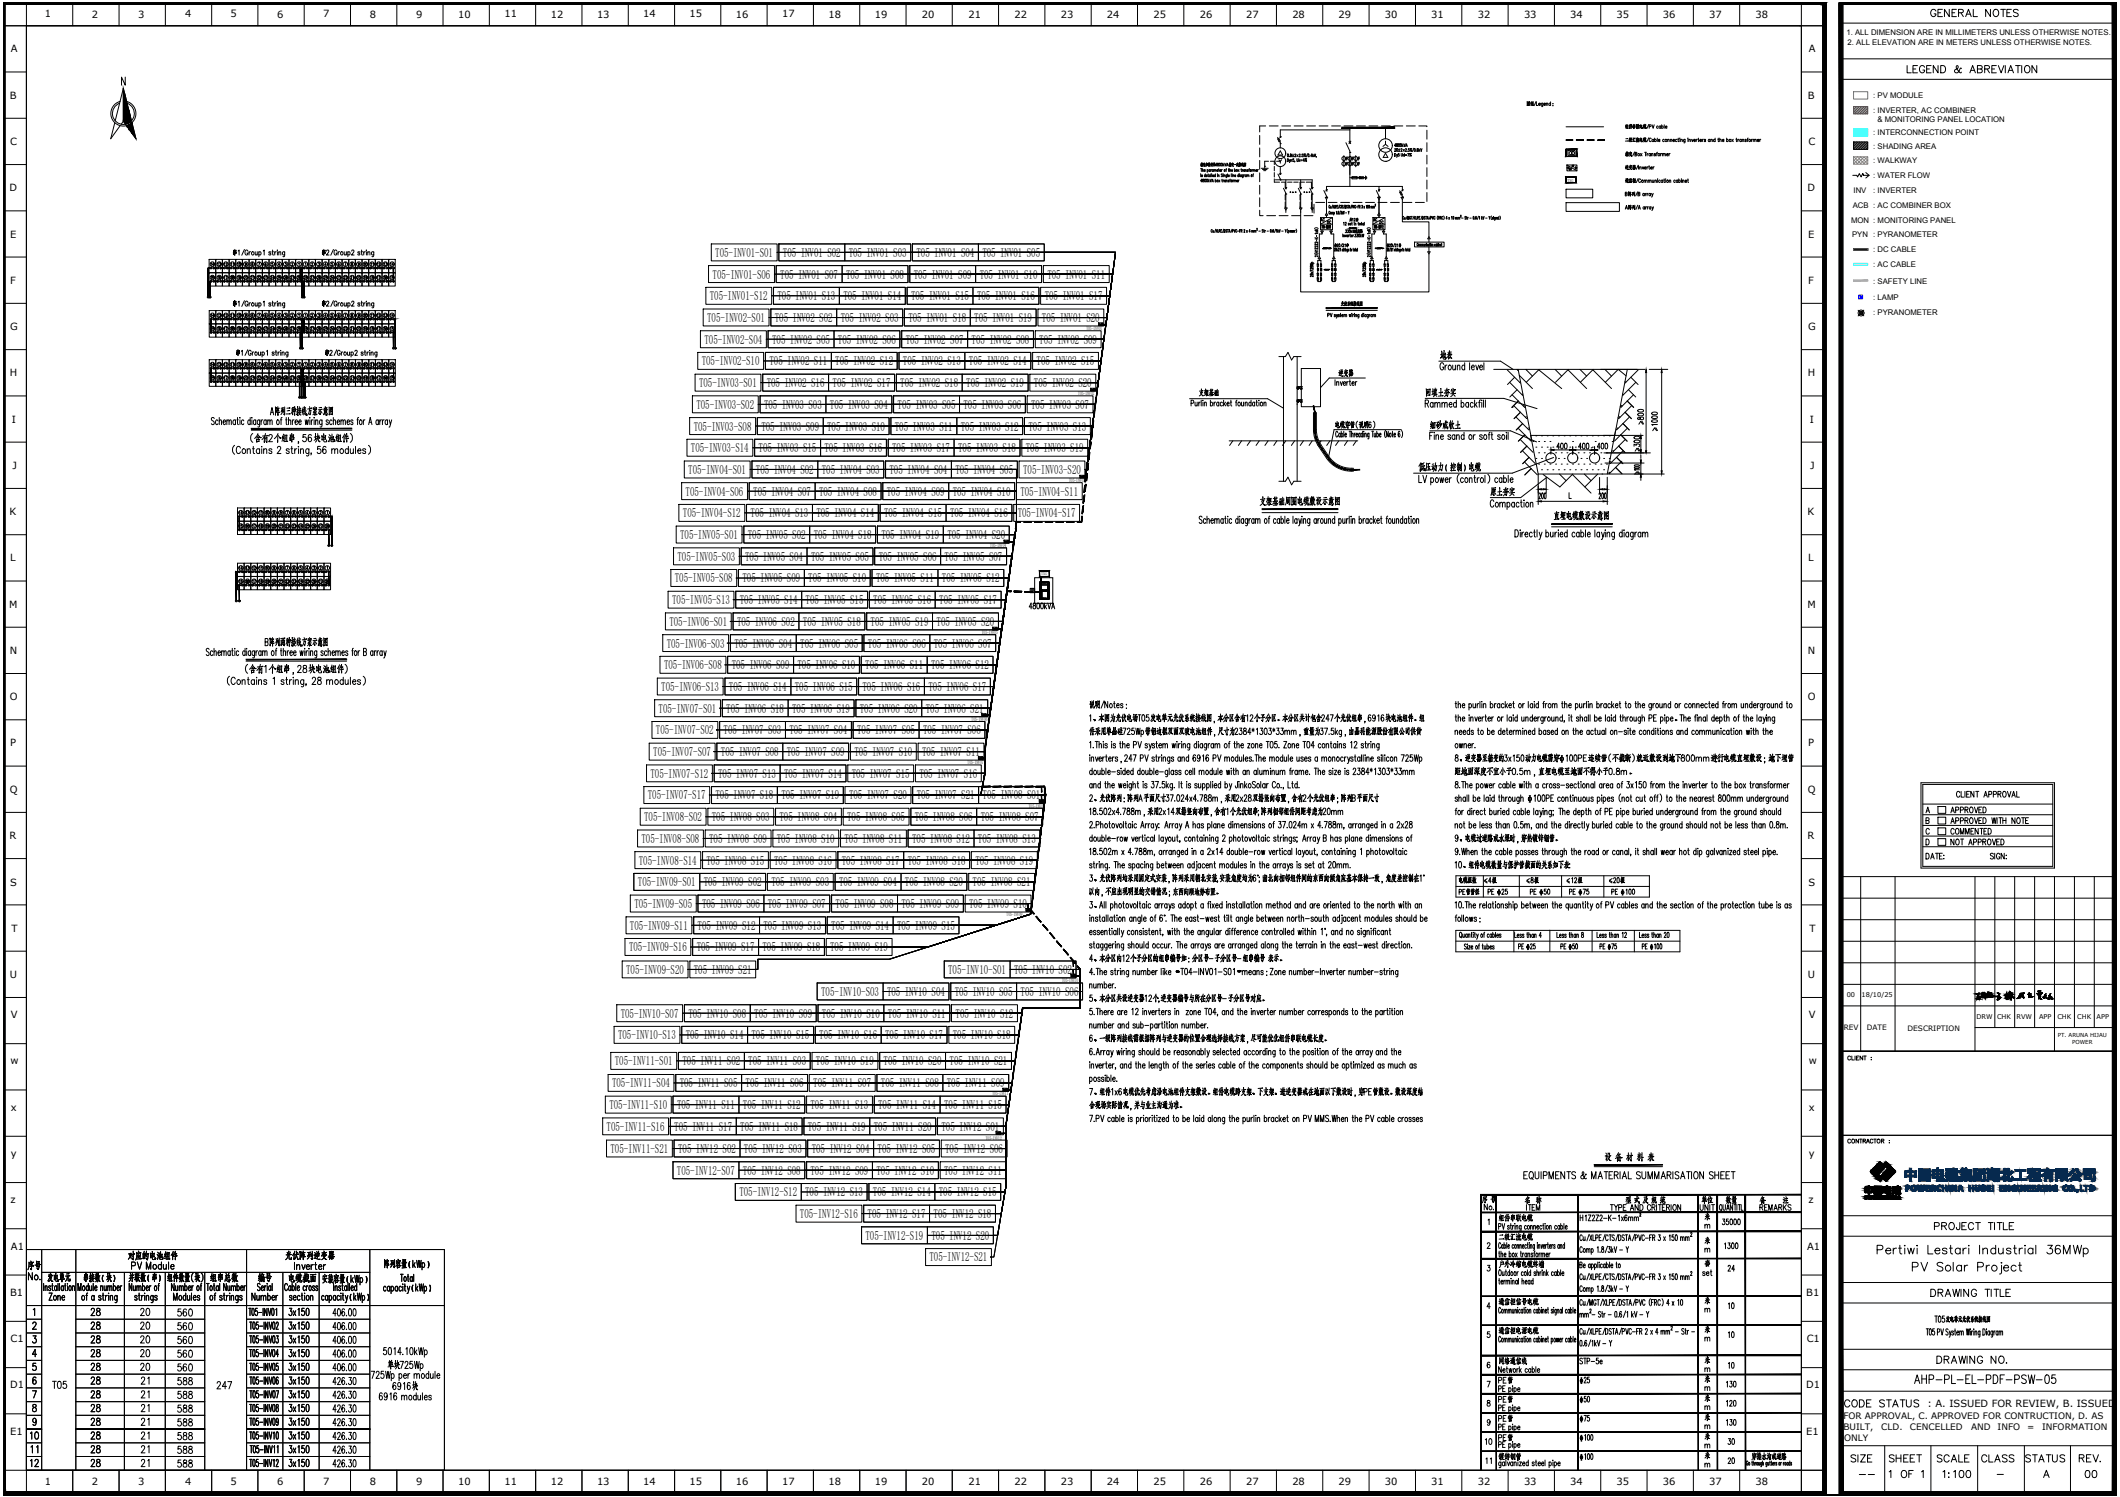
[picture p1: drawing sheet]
<svg xmlns="http://www.w3.org/2000/svg" width="841mm" height="594mm" viewBox="0 0 841 594" stroke-linecap="round" stroke-linejoin="round" font-family="sans-serif">
<defs><g id="words">
<g font-size="7.1">
<text x="570.1" y="143.9">地表</text>
<text x="564.4" y="158.7">回填土夯实</text>
<text x="561.6" y="188.4">低压动力（控制）电缆</text>
<text x="498.8" y="201.8">支架基础周围电缆敷设示意图</text>
<text x="615.2" y="207.4">直埋电缆敷设示意图</text>
<text x="49.7" y="501.3">对应的电池组件</text>
<text x="112.2" y="501.3">光伏阵列逆变器</text>
<text x="9.9" y="505.2">序号</text>
<text x="101.2" y="510.1">编号</text>
<text x="113.6" y="510.1">电缆截面</text>
<text x="758.5" y="550.3">AHP-PL-EL-PDF-PSW-05</text>
</g>
<g font-size="6.6">
<text x="566.2" y="171.4">细砂或软土</text>
<text x="590.2" y="197.9">原土夯实</text>
<text x="17.6" y="509.8">发电单元</text>
<text x="32.1" y="509.8">串接数（块）</text>
<text x="82.2" y="509.8">组串总数</text>
<text x="593.4" y="504.5">户外冷缩电缆终端</text>
<text x="154.5" y="552.8">6916块</text>
<text x="34.9" y="561.6">28</text>
<text x="60" y="561.6" transform="rotate(-90 60 561.6)">21</text>
</g>
<g font-size="6.2">
<text x="764.8" y="7.8">GENERAL NOTES</text>
<text x="755.3" y="30">LEGEND &amp; ABREVIATION</text>
<text x="529.9" y="150.6">逆变器</text>
<text x="474.5" y="158.4">支架基础</text>
<text x="587" y="478.7">序 号</text>
<text x="604" y="478.7">名 称</text>
<text x="673.8" y="478.7">单位</text>
<text x="683.3" y="478.7">数量</text>
<text x="697.1" y="478.7">备 注</text>
<text x="593.4" y="485.8">组件串联电缆</text>
<text x="766.2" y="489.3">PROJECT TITLE</text>
<text x="593.4" y="493.5">二级汇流电缆</text>
<text x="10.2" y="509.1">No.</text>
<text x="764.8" y="515.8">DRAWING TITLE</text>
<text x="593.4" y="519.3">通信柜信号电缆</text>
<text x="34.9" y="523.2">28</text>
<text x="54.7" y="523.2">20</text>
<text x="69.1" y="523.5">560</text>
<text x="34.9" y="528.8">28</text>
<text x="54.7" y="528.8">20</text>
<text x="69.1" y="528.8">560</text>
<text x="593.4" y="530.6">通信柜电源电缆</text>
<text x="34.9" y="534.1">28</text>
<text x="34.9" y="539.7">28</text>
<text x="54.7" y="534.1">20</text>
<text x="54.7" y="539.7">20</text>
<text x="69.1" y="534.5">560</text>
<text x="69.1" y="539.7">560</text>
<text x="34.9" y="545">28</text>
<text x="54.7" y="545">20</text>
<text x="69.1" y="545.4">560</text>
<text x="593.7" y="542.6">网络通信线</text>
<text x="767.3" y="542.2">DRAWING NO.</text>
<text x="34.9" y="550.7">28</text>
<text x="54.7" y="550.7">21</text>
<text x="69.1" y="550.7">588</text>
<text x="593.4" y="550.3">PE管</text>
<text x="19.8" y="552.1">T05</text>
<text x="34.9" y="556">28</text>
<text x="54.7" y="556">21</text>
<text x="69.1" y="556.3">588</text>
<text x="84.7" y="552.4">247</text>
<text x="69.1" y="561.6">588</text>
<text x="730.6" y="559.5">CODE STATUS</text>
<text x="34.9" y="566.9">28</text>
<text x="54.7" y="566.9">21</text>
<text x="69.1" y="567.3">588</text>
<text x="593.4" y="565.5">PE管</text>
<text x="10.9" y="572.2">10</text>
<text x="34.9" y="572.2">28</text>
<text x="54.7" y="572.2">21</text>
<text x="69.1" y="572.6">588</text>
<text x="10.9" y="577.8">11</text>
<text x="34.9" y="577.8">28</text>
<text x="54.7" y="577.8">21</text>
<text x="69.1" y="577.8">588</text>
<text x="593.4" y="580.7">镀锌钢管</text>
<text x="733.1" y="581.4">SIZE</text>
<text x="748.2" y="581.4">SHEET</text>
<text x="767.3" y="581.4">SCALE</text>
<text x="784.9" y="581.4">CLASS</text>
<text x="802.2" y="581.4">STATUS</text>
<text x="823.7" y="581.4">REV.</text>
<text x="10.9" y="583.1">12</text>
<text x="34.9" y="583.1">28</text>
<text x="54.7" y="583.1">21</text>
<text x="69.1" y="583.5">588</text>
<text x="748.2" y="587.7">1 OF 1</text>
<text x="769.4" y="587.7">1:100</text>
<text x="825.9" y="587.7">00</text>
</g>
<g font-size="5.7">
<text x="653" y="169.7" transform="rotate(-90 653 169.7)">800</text>
<text x="616.3" y="179.6">400</text>
<text x="651.6" y="180.3" transform="rotate(-90 651.6 180.3)">300</text>
<text x="577.5" y="351.7">电缆根数</text>
<text x="587.7" y="351.7">4根</text>
<text x="604.3" y="351.7">8根</text>
<text x="620.5" y="351.7">12根</text>
<text x="637.1" y="351.7">20根</text>
<text x="684.4" y="520.7">10</text>
<text x="684.4" y="544.3">10</text>
<text x="593.4" y="557.7">PE管</text>
<text x="593.4" y="572.9">PE管</text>
<text x="588.1" y="582.1">11</text>
<text x="684.4" y="582.1">20</text>
</g>
<g font-size="5.3">
<text x="658.3" y="172.2" transform="rotate(-90 658.3 172.2)">1000</text>
<text x="673.1" y="481.5">UNIT</text>
<text x="697.1" y="481.5">REMARKS</text>
<text x="674.2" y="507.3">set</text>
<text x="684.4" y="505.5">24</text>
<text x="684.4" y="532">10</text>
<text x="683.7" y="559.2">120</text>
<text x="588.1" y="574.3">10</text>
<text x="684.4" y="574.3">30</text>
</g>
<g font-size="5">
<text x="283.7" y="101.9">T05-INV01-S01</text>
<text x="310.6" y="101.9">T05-INV01-S02</text>
<text x="336.7" y="101.9">T05-INV01-S03</text>
<text x="363.6" y="101.9">T05-INV01-S04</text>
<text x="389.7" y="101.9">T05-INV01-S05</text>
<text x="282.7" y="110.6">T05-INV01-S06</text>
<text x="309.5" y="110.6">T05-INV01-S07</text>
<text x="335.6" y="110.6">T05-INV01-S08</text>
<text x="362.5" y="110.6">T05-INV01-S09</text>
<text x="388.6" y="110.6">T05-INV01-S10</text>
<text x="415.5" y="110.6">T05-INV01-S11</text>
<text x="281.6" y="119.2">T05-INV01-S12</text>
<text x="308.4" y="119.2">T05-INV01-S13</text>
<text x="334.6" y="119.2">T05-INV01-S14</text>
<text x="361.4" y="119.2">T05-INV01-S15</text>
<text x="387.6" y="119.2">T05-INV01-S16</text>
<text x="414.4" y="119.2">T05-INV01-S17</text>
<text x="280.5" y="127.7">T05-INV02-S01</text>
<text x="307.4" y="127.7">T05-INV02-S02</text>
<text x="333.5" y="127.7">T05-INV02-S03</text>
<text x="360.4" y="127.7">T05-INV01-S18</text>
<text x="386.5" y="127.7">T05-INV01-S19</text>
<text x="413.3" y="127.7">T05-INV01-S20</text>
<text x="279.5" y="136.4">T05-INV02-S04</text>
<text x="306.3" y="136.4">T05-INV02-S05</text>
<text x="332.4" y="136.4">T05-INV02-S06</text>
<text x="359.3" y="136.4">T05-INV02-S07</text>
<text x="385.4" y="136.4">T05-INV02-S08</text>
<text x="412.3" y="136.4">T05-INV02-S09</text>
<text x="278.4" y="145">T05-INV02-S10</text>
<text x="305.3" y="145">T05-INV02-S11</text>
<text x="331.4" y="145">T05-INV02-S12</text>
<text x="358.2" y="145">T05-INV02-S13</text>
<text x="384.4" y="145">T05-INV02-S14</text>
<text x="411.2" y="145">T05-INV02-S15</text>
<text x="277.3" y="153.6">T05-INV03-S01</text>
<text x="304.2" y="153.6">T05-INV02-S16</text>
<text x="330.3" y="153.6">T05-INV02-S17</text>
<text x="357.2" y="153.6">T05-INV02-S18</text>
<text x="383.3" y="153.6">T05-INV02-S19</text>
<text x="410.2" y="153.6">T05-INV02-S20</text>
<text x="276.3" y="162.2">T05-INV03-S02</text>
<text x="303.1" y="162.2">T05-INV03-S03</text>
<text x="329.3" y="162.2">T05-INV03-S04</text>
<text x="356.1" y="162.2">T05-INV03-S05</text>
<text x="382.2" y="162.2">T05-INV03-S06</text>
<text x="409.1" y="162.2">T05-INV03-S07</text>
<text x="275.2" y="170.8">T05-INV03-S08</text>
<text x="302" y="170.8">T05-INV03-S09</text>
<text x="328.2" y="170.8">T05-INV03-S10</text>
<text x="355" y="170.8">T05-INV03-S11</text>
<text x="381.2" y="170.8">T05-INV03-S12</text>
<text x="408" y="170.8">T05-INV03-S13</text>
<text x="274.1" y="179.4">T05-INV03-S14</text>
<text x="300.9" y="179.4">T05-INV03-S15</text>
<text x="327.1" y="179.4">T05-INV03-S16</text>
<text x="353.9" y="179.4">T05-INV03-S17</text>
<text x="380.1" y="179.4">T05-INV03-S18</text>
<text x="406.9" y="179.4">T05-INV03-S19</text>
<text x="273" y="188.1">T05-INV04-S01</text>
<text x="299.9" y="188.1">T05-INV04-S02</text>
<text x="326" y="188.1">T05-INV04-S03</text>
<text x="352.9" y="188.1">T05-INV04-S04</text>
<text x="379" y="188.1">T05-INV04-S05</text>
<text x="405.9" y="188.1">T05-INV03-S20</text>
<text x="272" y="196.7">T05-INV04-S06</text>
<text x="298.8" y="196.7">T05-INV04-S07</text>
<text x="324.9" y="196.7">T05-INV04-S08</text>
<text x="351.8" y="196.7">T05-INV04-S09</text>
<text x="377.9" y="196.7">T05-INV04-S10</text>
<text x="404.8" y="196.7">T05-INV04-S11</text>
<text x="270.9" y="205.3">T05-INV04-S12</text>
<text x="297.8" y="205.3">T05-INV04-S13</text>
<text x="323.9" y="205.3">T05-INV04-S14</text>
<text x="350.7" y="205.3">T05-INV04-S15</text>
<text x="376.9" y="205.3">T05-INV04-S16</text>
<text x="403.7" y="205.3">T05-INV04-S17</text>
<text x="269.8" y="213.9">T05-INV05-S01</text>
<text x="296.7" y="213.9">T05-INV05-S02</text>
<text x="322.8" y="213.9">T05-INV04-S18</text>
<text x="349.7" y="213.9">T05-INV04-S19</text>
<text x="375.8" y="213.9">T05-INV04-S20</text>
<text x="268.8" y="222.5">T05-INV05-S03</text>
<text x="295.6" y="222.5">T05-INV05-S04</text>
<text x="321.8" y="222.5">T05-INV05-S05</text>
<text x="348.6" y="222.5">T05-INV05-S06</text>
<text x="374.7" y="222.5">T05-INV05-S07</text>
<text x="267.7" y="231.1">T05-INV05-S08</text>
<text x="294.5" y="231.1">T05-INV05-S09</text>
<text x="320.7" y="231.1">T05-INV05-S10</text>
<text x="347.5" y="231.1">T05-INV05-S11</text>
<text x="373.7" y="231.1">T05-INV05-S12</text>
<text x="266.6" y="239.8">T05-INV05-S13</text>
<text x="293.5" y="239.8">T05-INV05-S14</text>
<text x="319.6" y="239.8">T05-INV05-S15</text>
<text x="346.4" y="239.8">T05-INV05-S16</text>
<text x="372.6" y="239.8">T05-INV05-S17</text>
<text x="265.5" y="248.4">T05-INV06-S01</text>
<text x="292.4" y="248.4">T05-INV06-S02</text>
<text x="318.5" y="248.4">T05-INV05-S18</text>
<text x="345.4" y="248.4">T05-INV05-S19</text>
<text x="371.5" y="248.4">T05-INV05-S20</text>
<text x="264.5" y="257">T05-INV06-S03</text>
<text x="291.3" y="257">T05-INV06-S04</text>
<text x="317.5" y="257">T05-INV06-S05</text>
<text x="344.3" y="257">T05-INV06-S06</text>
<text x="370.4" y="257">T05-INV06-S07</text>
<text x="263.4" y="265.6">T05-INV06-S08</text>
<text x="290.3" y="265.6">T05-INV06-S09</text>
<text x="316.4" y="265.6">T05-INV06-S10</text>
<text x="343.3" y="265.6">T05-INV06-S11</text>
<text x="369.4" y="265.6">T05-INV06-S12</text>
<text x="262.3" y="274.2">T05-INV06-S13</text>
<text x="289.2" y="274.2">T05-INV06-S14</text>
<text x="315.3" y="274.2">T05-INV06-S15</text>
<text x="342.2" y="274.2">T05-INV06-S16</text>
<text x="368.3" y="274.2">T05-INV06-S17</text>
<text x="261.3" y="282.8">T05-INV07-S01</text>
<text x="288.1" y="282.8">T05-INV06-S18</text>
<text x="314.3" y="282.8">T05-INV06-S19</text>
<text x="341.1" y="282.8">T05-INV06-S20</text>
<text x="367.3" y="282.8">T05-INV06-S21</text>
<text x="260.2" y="291.5">T05-INV07-S02</text>
<text x="287" y="291.5">T05-INV07-S03</text>
<text x="313.2" y="291.5">T05-INV07-S04</text>
<text x="340" y="291.5">T05-INV07-S05</text>
<text x="366.2" y="291.5">T05-INV07-S06</text>
<text x="259.2" y="300">T05-INV07-S07</text>
<text x="286" y="300">T05-INV07-S08</text>
<text x="312.1" y="300">T05-INV07-S09</text>
<text x="338.9" y="300">T05-INV07-S10</text>
<text x="365.8" y="300">T05-INV07-S11</text>
<text x="258" y="308.7">T05-INV07-S12</text>
<text x="284.9" y="308.7">T05-INV07-S13</text>
<text x="311.1" y="308.7">T05-INV07-S14</text>
<text x="337.9" y="308.7">T05-INV07-S15</text>
<text x="364.7" y="308.7">T05-INV07-S16</text>
<text x="257" y="317.3">T05-INV07-S17</text>
<text x="283.8" y="317.3">T05-INV07-S18</text>
<text x="310" y="317.3">T05-INV07-S19</text>
<text x="336.8" y="317.3">T05-INV07-S20</text>
<text x="363.7" y="317.3">T05-INV07-S21</text>
<text x="389.8" y="317.3">T05-INV08-S01</text>
<text x="255.6" y="325.9">T05-INV08-S02</text>
<text x="282.4" y="325.9">T05-INV08-S03</text>
<text x="309.2" y="325.9">T05-INV08-S04</text>
<text x="336.1" y="325.9">T05-INV08-S05</text>
<text x="362.9" y="325.9">T05-INV08-S06</text>
<text x="389.1" y="325.9">T05-INV08-S07</text>
<text x="254.5" y="334.5">T05-INV08-S08</text>
<text x="281.3" y="334.5">T05-INV08-S09</text>
<text x="308.2" y="334.5">T05-INV08-S10</text>
<text x="335" y="334.5">T05-INV08-S11</text>
<text x="361.9" y="334.5">T05-INV08-S12</text>
<text x="388" y="334.5">T05-INV08-S13</text>
<text x="253.4" y="343.1">T05-INV08-S14</text>
<text x="280.3" y="343.1">T05-INV08-S15</text>
<text x="307.1" y="343.1">T05-INV08-S16</text>
<text x="334" y="343.1">T05-INV08-S17</text>
<text x="360.1" y="343.1">T05-INV08-S18</text>
<text x="387" y="343.1">T05-INV08-S19</text>
<text x="253.1" y="351.7">T05-INV09-S01</text>
<text x="279.2" y="351.7">T05-INV09-S02</text>
<text x="306" y="351.7">T05-INV09-S03</text>
<text x="332.9" y="351.7">T05-INV09-S04</text>
<text x="359" y="351.7">T05-INV08-S20</text>
<text x="385.9" y="351.7">T05-INV08-S21</text>
<text x="251.7" y="360.4">T05-INV09-S05</text>
<text x="278.5" y="360.4">T05-INV09-S06</text>
<text x="304.6" y="360.4">T05-INV09-S07</text>
<text x="331.5" y="360.4">T05-INV09-S08</text>
<text x="357.6" y="360.4">T05-INV09-S09</text>
<text x="384.5" y="360.4">T05-INV09-S10</text>
<text x="249.9" y="369">T05-INV09-S11</text>
<text x="276.8" y="369">T05-INV09-S12</text>
<text x="302.9" y="369">T05-INV09-S13</text>
<text x="329.8" y="369">T05-INV09-S14</text>
<text x="355.9" y="369">T05-INV09-S15</text>
<text x="249.5" y="377.6">T05-INV09-S16</text>
<text x="276.4" y="377.6">T05-INV09-S17</text>
<text x="302.5" y="377.6">T05-INV09-S18</text>
<text x="329.3" y="377.6">T05-INV09-S19</text>
<text x="248.4" y="386.5">T05-INV09-S20</text>
<text x="275.2" y="386.5">T05-INV09-S21</text>
<text x="376.2" y="386.5">T05-INV10-S01</text>
<text x="402.3" y="386.5">T05-INV10-S02</text>
<text x="325.8" y="395.2">T05-INV10-S03</text>
<text x="351.9" y="395.2">T05-INV10-S04</text>
<text x="378.7" y="395.2">T05-INV10-S05</text>
<text x="404.9" y="395.2">T05-INV10-S06</text>
<text x="246.2" y="403.8">T05-INV10-S07</text>
<text x="273.1" y="403.8">T05-INV10-S08</text>
<text x="299.2" y="403.8">T05-INV10-S09</text>
<text x="326.1" y="403.8">T05-INV10-S10</text>
<text x="352.2" y="403.8">T05-INV10-S11</text>
<text x="379.1" y="403.8">T05-INV10-S12</text>
<text x="245.2" y="412.4">T05-INV10-S13</text>
<text x="272" y="412.4">T05-INV10-S14</text>
<text x="298.1" y="412.4">T05-INV10-S15</text>
<text x="325" y="412.4">T05-INV10-S16</text>
<text x="351.1" y="412.4">T05-INV10-S17</text>
<text x="378" y="412.4">T05-INV10-S18</text>
<text x="243.9" y="422.8">T05-INV11-S01</text>
<text x="270.7" y="422.8">T05-INV11-S02</text>
<text x="296.9" y="422.8">T05-INV11-S03</text>
<text x="323.7" y="422.8">T05-INV10-S19</text>
<text x="350.5" y="422.8">T05-INV10-S20</text>
<text x="376.7" y="422.8">T05-INV10-S21</text>
<text x="242.8" y="431.5">T05-INV11-S04</text>
<text x="269.6" y="431.5">T05-INV11-S05</text>
<text x="295.8" y="431.5">T05-INV11-S06</text>
<text x="322.7" y="431.5">T05-INV11-S07</text>
<text x="349.5" y="431.5">T05-INV11-S08</text>
<text x="375.6" y="431.5">T05-INV11-S09</text>
<text x="241.8" y="440.1">T05-INV11-S10</text>
<text x="268.6" y="440.1">T05-INV11-S11</text>
<text x="294.7" y="440.1">T05-INV11-S12</text>
<text x="321.5" y="440.1">T05-INV11-S13</text>
<text x="348.4" y="440.1">T05-INV11-S14</text>
<text x="374.6" y="440.1">T05-INV11-S15</text>
<text x="240.7" y="448.8">T05-INV11-S16</text>
<text x="267.5" y="448.8">T05-INV11-S17</text>
<text x="293.7" y="448.8">T05-INV11-S18</text>
<text x="320.5" y="448.8">T05-INV11-S19</text>
<text x="346.7" y="448.8">T05-INV11-S20</text>
<text x="373.5" y="448.8">T05-INV12-S01</text>
<text x="242.2" y="457.6">T05-INV11-S21</text>
<text x="269" y="457.6">T05-INV12-S02</text>
<text x="295.1" y="457.6">T05-INV12-S03</text>
<text x="322" y="457.6">T05-INV12-S04</text>
<text x="348.1" y="457.6">T05-INV12-S05</text>
<text x="375" y="457.6">T05-INV12-S06</text>
<text x="268.5" y="466.2">T05-INV12-S07</text>
<text x="294.7" y="466.2">T05-INV12-S08</text>
<text x="321.5" y="466.2">T05-INV12-S09</text>
<text x="347.7" y="466.2">T05-INV12-S10</text>
<text x="374.6" y="466.2">T05-INV12-S11</text>
<text x="293.3" y="474.8">T05-INV12-S12</text>
<text x="319.4" y="474.8">T05-INV12-S13</text>
<text x="346.3" y="474.8">T05-INV12-S14</text>
<text x="372.4" y="474.8">T05-INV12-S15</text>
<text x="317.4" y="483.4">T05-INV12-S16</text>
<text x="344.2" y="483.4">T05-INV12-S17</text>
<text x="370.4" y="483.4">T05-INV12-S18</text>
<text x="343.4" y="492">T05-INV12-S19</text>
<text x="369.5" y="492">T05-INV12-S20</text>
<text x="368.8" y="500.6">T05-INV12-S21</text>
</g>
<g font-size="4.9">
<text x="675.2" y="545.7">m</text>
<text x="675.2" y="553.2">m</text>
<text x="675.2" y="568.3">m</text>
<text x="675.2" y="583.5">m</text>
</g>
<g font-size="4.4">
<text x="675.2" y="488.6">m</text>
<text x="675.2" y="498.1">m</text>
<text x="675.2" y="521.8">m</text>
<text x="675.2" y="533.4">m</text>
<text x="675.2" y="560.6">m</text>
<text x="675.2" y="575.7">m</text>
</g>
<g font-size="4">
<text x="522.8" y="88.9">AC</text>
<text x="525.3" y="90">DC</text>
<text x="543.6" y="88.9">AC</text>
<text x="546.1" y="90">DC</text>
<text x="82.2" y="106.5">14</text>
<text x="91" y="106.5" transform="rotate(-90 91 106.5)">12</text>
<text x="93.5" y="106.5" transform="rotate(-90 93.5 106.5)">11</text>
<text x="96.3" y="106.5" transform="rotate(-90 96.3 106.5)">10</text>
<text x="143.2" y="106.5">10</text>
<text x="148.5" y="106.5">12</text>
<text x="148.9" y="106.5" transform="rotate(-90 148.9 106.5)">11</text>
<text x="157" y="106.5" transform="rotate(-90 157 106.5)">14</text>
<text x="82.5" y="111.8">15</text>
<text x="87.8" y="111.8">17</text>
<text x="93.1" y="111.8">19</text>
<text x="98.4" y="111.8">21</text>
<text x="103.4" y="111.8">23</text>
<text x="106.2" y="111.8">24</text>
<text x="108.7" y="111.8">25</text>
<text x="111.5" y="111.8">26</text>
<text x="113.9" y="111.8">27</text>
<text x="119.2" y="111.8">28</text>
<text x="122.1" y="111.8">27</text>
<text x="124.5" y="111.8">26</text>
<text x="127.4" y="111.8">25</text>
<text x="132.6" y="111.8">23</text>
<text x="137.9" y="111.8">21</text>
<text x="143.2" y="111.8">19</text>
<text x="148.5" y="111.8">17</text>
<text x="151" y="111.8">16</text>
<text x="153.8" y="111.8">15</text>
<text x="85.7" y="127" transform="rotate(-90 85.7 127)">14</text>
<text x="91" y="127" transform="rotate(-90 91 127)">12</text>
<text x="93.5" y="127" transform="rotate(-90 93.5 127)">11</text>
<text x="96.3" y="127" transform="rotate(-90 96.3 127)">10</text>
<text x="143.2" y="127">10</text>
<text x="148.5" y="127">12</text>
<text x="148.9" y="127" transform="rotate(-90 148.9 127)">11</text>
<text x="157" y="127" transform="rotate(-90 157 127)">14</text>
<text x="82.5" y="132.3">15</text>
<text x="87.8" y="132.3">17</text>
<text x="93.1" y="132.3">19</text>
<text x="98.4" y="132.3">21</text>
<text x="103.4" y="132.3">23</text>
<text x="106.2" y="132.3">24</text>
<text x="108.7" y="132.3">25</text>
<text x="111.5" y="132.3">26</text>
<text x="113.9" y="132.3">27</text>
<text x="119.2" y="132.3">28</text>
<text x="122.1" y="132.3">27</text>
<text x="124.5" y="132.3">26</text>
<text x="127.4" y="132.3">25</text>
<text x="132.6" y="132.3">23</text>
<text x="137.9" y="132.3">21</text>
<text x="143.2" y="132.3">19</text>
<text x="148.5" y="132.3">17</text>
<text x="151" y="132.3">16</text>
<text x="153.8" y="132.3">15</text>
<text x="85.7" y="146.4" transform="rotate(-90 85.7 146.4)">14</text>
<text x="91" y="146.4" transform="rotate(-90 91 146.4)">12</text>
<text x="93.5" y="146.4" transform="rotate(-90 93.5 146.4)">11</text>
<text x="96.3" y="146.4" transform="rotate(-90 96.3 146.4)">10</text>
<text x="143.2" y="146.4">10</text>
<text x="148.5" y="146.4">12</text>
<text x="157" y="146.4" transform="rotate(-90 157 146.4)">14</text>
<text x="85.7" y="151.7" transform="rotate(-90 85.7 151.7)">15</text>
<text x="91" y="151.7" transform="rotate(-90 91 151.7)">17</text>
<text x="96.3" y="151.7" transform="rotate(-90 96.3 151.7)">19</text>
<text x="101.6" y="151.7" transform="rotate(-90 101.6 151.7)">21</text>
<text x="103.4" y="151.7">23</text>
<text x="106.2" y="151.7">24</text>
<text x="108.7" y="151.7">25</text>
<text x="111.5" y="151.7">26</text>
<text x="113.9" y="151.7">27</text>
<text x="119.2" y="151.7">28</text>
<text x="122.1" y="151.7">27</text>
<text x="124.5" y="151.7">26</text>
<text x="127.4" y="151.7">25</text>
<text x="129.8" y="151.7">24</text>
<text x="132.6" y="151.7">23</text>
<text x="135.1" y="151.7">22</text>
<text x="141.1" y="151.7" transform="rotate(-90 141.1 151.7)">21</text>
<text x="143.2" y="151.7">19</text>
<text x="148.5" y="151.7">17</text>
<text x="157" y="151.7" transform="rotate(-90 157 151.7)">15</text>
<text x="93.8" y="205.3">14</text>
<text x="99.5" y="205.3" transform="rotate(-90 99.5 205.3)">13</text>
<text x="102.3" y="205.3" transform="rotate(-90 102.3 205.3)">12</text>
<text x="104.8" y="205.3" transform="rotate(-90 104.8 205.3)">11</text>
<text x="107.6" y="205.3" transform="rotate(-90 107.6 205.3)">10</text>
<text x="93.8" y="210.6">15</text>
<text x="96.3" y="210.6">16</text>
<text x="99.1" y="210.6">17</text>
<text x="101.6" y="210.6">18</text>
<text x="104.4" y="210.6">19</text>
<text x="109.7" y="210.6">21</text>
<text x="112.2" y="210.6">22</text>
<text x="114.7" y="210.6">23</text>
<text x="117.5" y="210.6">24</text>
<text x="122.8" y="210.6">26</text>
<text x="128.1" y="210.6">28</text>
<text x="93.8" y="227.2">14</text>
<text x="99.5" y="227.2" transform="rotate(-90 99.5 227.2)">13</text>
<text x="102.3" y="227.2" transform="rotate(-90 102.3 227.2)">12</text>
<text x="104.8" y="227.2" transform="rotate(-90 104.8 227.2)">11</text>
<text x="107.6" y="227.2" transform="rotate(-90 107.6 227.2)">10</text>
<text x="93.8" y="232.5">15</text>
<text x="99.5" y="232.5" transform="rotate(-90 99.5 232.5)">16</text>
<text x="102.3" y="232.5" transform="rotate(-90 102.3 232.5)">17</text>
<text x="104.8" y="232.5" transform="rotate(-90 104.8 232.5)">18</text>
<text x="107.6" y="232.5" transform="rotate(-90 107.6 232.5)">19</text>
<text x="109.7" y="232.5">21</text>
<text x="112.2" y="232.5">22</text>
<text x="114.7" y="232.5">23</text>
<text x="117.5" y="232.5">24</text>
<text x="125.9" y="232.5" transform="rotate(-90 125.9 232.5)">26</text>
<text x="128.1" y="232.5">28</text>
</g>
<g font-size="3.9">
<text x="17.8" y="6.8">1</text>
<text x="36.4" y="7">2</text>
<text x="54.8" y="7">3</text>
<text x="73.4" y="6.8">4</text>
<text x="91.5" y="6.8">5</text>
<text x="109.9" y="7">6</text>
<text x="128.3" y="6.8">7</text>
<text x="146.7" y="7">8</text>
<text x="165.1" y="7">9</text>
<text x="181.8" y="7">10</text>
<text x="200.2" y="6.8">11</text>
<text x="218.5" y="7">12</text>
<text x="236.8" y="7">13</text>
<text x="255.2" y="6.8">14</text>
<text x="273.6" y="6.8">15</text>
<text x="291.9" y="7">16</text>
<text x="310.3" y="6.8">17</text>
<text x="328.7" y="7">18</text>
<text x="347" y="7">19</text>
<text x="365.7" y="7">20</text>
<text x="384.2" y="7">21</text>
<text x="402.4" y="7">22</text>
<text x="420.9" y="7">23</text>
<text x="439.2" y="7">24</text>
<text x="457.6" y="7">25</text>
<text x="475.9" y="7">26</text>
<text x="494.3" y="7">27</text>
<text x="512.7" y="7">28</text>
<text x="531.1" y="7">29</text>
<text x="549.4" y="7">30</text>
<text x="567.8" y="7">31</text>
<text x="586.2" y="7">32</text>
<text x="604.6" y="7">33</text>
<text x="623" y="7">34</text>
<text x="641.3" y="7">35</text>
<text x="659.7" y="7">36</text>
<text x="678.1" y="7">37</text>
<text x="696.5" y="7">38</text>
<text x="4.3" y="20.8">A</text>
<text x="717.6" y="20.8">A</text>
<text x="3.9" y="39.1">B</text>
<text x="717.2" y="39.1">B</text>
<text x="4.1" y="57.6">C</text>
<text x="717.4" y="57.6">C</text>
<text x="3.8" y="75.9">D</text>
<text x="717" y="75.9">D</text>
<text x="4" y="94.3">E</text>
<text x="717.3" y="94.3">E</text>
<text x="4" y="112.6">F</text>
<text x="717.3" y="112.6">F</text>
<text x="4" y="131.1">G</text>
<text x="717.3" y="131.1">G</text>
<text x="3.8" y="149.3">H</text>
<text x="717.2" y="149.3">H</text>
<text x="4.6" y="167.7">I</text>
<text x="718" y="167.7">I</text>
<text x="4.9" y="186">J</text>
<text x="718.2" y="186">J</text>
<text x="3.8" y="204.4">K</text>
<text x="717.1" y="204.4">K</text>
<text x="4" y="222.8">L</text>
<text x="717.4" y="222.8">L</text>
<text x="3.7" y="241.2">M</text>
<text x="717" y="241.2">M</text>
<text x="3.8" y="259.5">N</text>
<text x="717.2" y="259.5">N</text>
<text x="4" y="278">O</text>
<text x="717.2" y="278">O</text>
<text x="4" y="296.2">P</text>
<text x="717.3" y="296.2">P</text>
<text x="3.9" y="314.7">Q</text>
<text x="717.2" y="314.7">Q</text>
<text x="3.8" y="333">R</text>
<text x="717.1" y="333">R</text>
<text x="4.1" y="351.4">S</text>
<text x="717.4" y="351.4">S</text>
<text x="4.5" y="369.7">T</text>
<text x="717.8" y="369.7">T</text>
<text x="4" y="388.1">U</text>
<text x="717.2" y="388.1">U</text>
<text x="4.3" y="404.1">V</text>
<text x="717.6" y="404.1">V</text>
<text x="4.2" y="422.4">w</text>
<text x="717.5" y="422.4">w</text>
<text x="4.3" y="440.8">x</text>
<text x="717.6" y="440.8">x</text>
<text x="4.3" y="459.2">y</text>
<text x="717.6" y="459.2">y</text>
<text x="4.2" y="477.5">z</text>
<text x="717.5" y="477.5">z</text>
<text x="4.3" y="495.9">A1</text>
<text x="716.9" y="495.9">A1</text>
<text x="4" y="514.3">B1</text>
<text x="716.6" y="514.3">B1</text>
<text x="4.2" y="532.7">C1</text>
<text x="716.7" y="532.7">C1</text>
<text x="4" y="551">D1</text>
<text x="716.6" y="551">D1</text>
<text x="764.7" y="558.4">: A. ISSUED FOR REVIEW, B. ISSUED</text>
<text x="4" y="569.3">E1</text>
<text x="716.6" y="569.3">E1</text>
<text x="17.8" y="589.4">1</text>
<text x="36.4" y="589.4">2</text>
<text x="54.8" y="589.4">3</text>
<text x="73.4" y="589.3">4</text>
<text x="91.5" y="589.3">5</text>
<text x="109.9" y="589.4">6</text>
<text x="128.3" y="589.3">7</text>
<text x="146.7" y="589.4">8</text>
<text x="165.1" y="589.4">9</text>
<text x="181.8" y="589.4">10</text>
<text x="200.2" y="589.4">11</text>
<text x="218.5" y="589.4">12</text>
<text x="236.8" y="589.4">13</text>
<text x="255.2" y="589.4">14</text>
<text x="273.6" y="589.4">15</text>
<text x="291.9" y="589.4">16</text>
<text x="310.3" y="589.4">17</text>
<text x="328.7" y="589.4">18</text>
<text x="347" y="589.4">19</text>
<text x="365.7" y="589.4">20</text>
<text x="384.2" y="589.4">21</text>
<text x="402.4" y="589.4">22</text>
<text x="420.9" y="589.4">23</text>
<text x="439.2" y="589.4">24</text>
<text x="457.6" y="589.4">25</text>
<text x="475.9" y="589.4">26</text>
<text x="494.3" y="589.4">27</text>
<text x="512.7" y="589.4">28</text>
<text x="531.1" y="589.4">29</text>
<text x="549.4" y="589.4">30</text>
<text x="567.8" y="589.4">31</text>
<text x="586.2" y="589.4">32</text>
<text x="604.6" y="589.4">33</text>
<text x="623" y="589.4">34</text>
<text x="641.3" y="589.4">35</text>
<text x="659.7" y="589.4">36</text>
<text x="678.1" y="589.4">37</text>
<text x="696.5" y="589.4">38</text>
</g>
<g font-size="3.5">
<text x="622.3" y="67.4">AC</text>
<text x="148.9" y="146.4" transform="rotate(-90 148.9 146.4)">11</text>
<text x="412" y="319.3">AC</text>
<text x="731.3" y="563">FOR APPROVAL, C. APPROVED FOR CONTRUCTION, D. AS</text>
<text x="731.3" y="567.5">BUILT,</text>
<text x="746.3" y="567.5">CLD.</text>
<text x="757.7" y="567.5">CENCELLED</text>
<text x="781.9" y="567.5">AND</text>
<text x="792.5" y="567.5">INFO</text>
<text x="804.1" y="567.5">=</text>
<text x="810.1" y="567.5">INFORMATION</text>
<text x="731.6" y="572">ONLY</text>
</g>
<g font-size="3.1">
<text x="732.5" y="14">1. ALL DIMENSION ARE IN MILLIMETERS UNLESS OTHERWISE NOTES.</text>
<text x="732.9" y="17.8">2. ALL ELEVATION ARE IN METERS UNLESS OTHERWISE NOTES.</text>
<text x="743.1" y="39">: PV MODULE</text>
<text x="743.1" y="44.9">: INVERTER, AC COMBINER</text>
<text x="743.1" y="53.7">: INTERCONNECTION POINT</text>
<text x="744.8" y="48.5">&amp; MONITORING PANEL LOCATION</text>
<text x="743.1" y="59">: SHADING AREA</text>
<text x="743.1" y="64.8">: WALKWAY</text>
<text x="743.1" y="70.7">: WATER FLOW</text>
<text x="735.3" y="76.6">INV</text>
<text x="743.1" y="76.6">: INVERTER</text>
<text x="735" y="82.5">ACB : AC COMBINER BOX</text>
<text x="734.3" y="88.3">MON : MONITORING PANEL</text>
<text x="734.7" y="94.2">PYN : PYRANOMETER</text>
<text x="743.1" y="100.1">: DC CABLE</text>
<text x="743.1" y="106">: AC CABLE</text>
<text x="743.1" y="112.5">: SAFETY LINE</text>
<text x="743.1" y="118.9">: LAMP</text>
<text x="743.1" y="125">: PYRANOMETER</text>
<text x="435.7" y="129.8">AC</text>
<text x="435" y="155.9" transform="rotate(-90 435 155.9)">AC</text>
<text x="431.4" y="156.3">DC</text>
<text x="430.7" y="190.5" transform="rotate(-90 430.7 190.5)">AC</text>
<text x="397.2" y="216.6">DC</text>
<text x="396.2" y="250.8" transform="rotate(-90 396.2 250.8)">AC</text>
<text x="389.5" y="285">AC</text>
<text x="388.1" y="302">AC</text>
<text x="411.3" y="319.6">DC</text>
<text x="407.1" y="362.3">AC</text>
<text x="424.7" y="388.4">AC</text>
<text x="396.9" y="433.9">DC</text>
<text x="397.6" y="433.6">AC</text>
<text x="395.1" y="450.8">AC</text>
</g>
<g font-size="2.9">
<text x="731.4" y="408.9">REV</text>
<text x="740.6" y="408.9">DATE</text>
<text x="756.7" y="409">DESCRIPTION</text>
</g>
<g font-size="2.6">
<text x="732.6" y="395.8">00</text>
<text x="738.5" y="395.8">18/10/25</text>
<text x="784.1" y="404.2">DRW</text>
<text x="792.3" y="404.3">CHK</text>
<text x="800" y="404.2">RVW</text>
<text x="808.9" y="404.2">APP</text>
<text x="816.2" y="404.3">CHK</text>
<text x="824" y="404.3">CHK</text>
<text x="831.8" y="404.2">APP</text>
<text x="736.2" y="586.3">--</text>
<text x="790.9" y="586.3">-</text>
</g>
<g font-size="2.2">
<text x="816.4" y="411.6">PT. ARUNA HIJAU</text>
<text x="822" y="414.4">POWER</text>
</g>
<g font-size="2">
<text x="431" y="131.1">T05-INV01</text>
<text x="427.8" y="156.7">T05-INV02</text>
<text x="424.2" y="191.4">T05-INV03</text>
<text x="392.8" y="217.1">T05-INV04</text>
<text x="389.5" y="251.7">T05-INV05</text>
<text x="385.4" y="285.9">T05-INV06</text>
<text x="383.9" y="303.2">T05-INV07</text>
<text x="408.2" y="320.5">T05-INV08</text>
<text x="399.3" y="363.7">T05-INV09</text>
<text x="421.4" y="389.5">T05-INV10</text>
<text x="393.7" y="434.6">T05-INV11</text>
<text x="391.1" y="452.3">T05-INV12</text>
</g>
<g font-size="1.6">
<text x="621.8" y="72">TXG</text>
<text x="413" y="228.3">TXG</text>
</g>
</g></defs>
<g fill="none" stroke="#000" stroke-width=".4">
<path d="M282.2 96.8h26.1v6.7h-26.1zM280 114h26.1v6.8h-26.1zM281.1 105.4h26.1v6.7h-26.1zM412.8 114h26.2v6.8h-26.2zM413.9 105.4h26.1v6.7h-26.1zM276.8 139.9h26.1v6.7h-26.1zM277.9 131.3h26.1v6.7h-26.1zM279 122.6h26.1v6.8h-26.1zM409.6 139.9h26.2v6.7h-26.2zM410.7 131.3h26.1v6.7h-26.1zM411.8 122.6h26.1v6.8h-26.1zM274.7 157.1h26.1v6.7h-26.1z"/>
<path d="M275.7 148.5h26.2v6.7h-26.2zM407.5 157.1h26.1v6.7h-26.1zM408.5 148.5h26.2v6.7h-26.2zM272.5 174.3h26.1v6.7h-26.1zM273.6 165.7h26.1v6.8h-26.1zM405.4 174.3h26.1v6.7h-26.1zM406.4 165.7h26.1v6.8h-26.1zM270.4 191.5h26.1v6.8h-26.1zM271.5 183h26.1v6.7h-26.1zM403.2 191.5h26.1v6.8h-26.1zM404.3 183h26.1v6.7h-26.1zM267.2 217.4h26.1v6.7h-26.1z"/>
<path d="M268.3 208.8h26.1v6.7h-26.1zM269.3 200.2h26.2v6.7h-26.2zM402.2 200.2h26.1v6.7h-26.1zM265 234.6h26.2v6.7h-26.2zM266.1 226h26.2v6.7h-26.2zM262.9 251.9h26.1v6.7h-26.1zM264 243.2h26.1v6.8h-26.1zM259.7 277.7h26.1v6.7h-26.1zM260.8 269.1h26.1v6.7h-26.1zM261.8 260.5h26.2v6.7h-26.2zM257.5 294.9h26.2v6.8h-26.2zM258.6 286.3h26.2v6.7h-26.2z"/>
<path d="M337.4 294.9h26.1v6.8h-26.1zM364.2 294.9h26.1v6.8h-26.1zM255.4 312.2h26.1v6.7h-26.1zM256.5 303.6h26.1v6.6h-26.1zM335.2 312.2h26.2v6.7h-26.2zM336.3 303.6h26.1v6.6h-26.1zM363.2 303.6h26.1v6.6h-26.1zM251.9 338h26.1v6.7h-26.1zM252.9 329.4h26.1v6.7h-26.1zM254 320.7h26.1v6.8h-26.1zM278.7 338h26.1v6.7h-26.1zM279.8 329.4h26.1v6.7h-26.1z"/>
<path d="M280.8 320.7h26.1v6.8h-26.1zM305.5 338h26.2v6.7h-26.2zM306.6 329.4h26.1v6.7h-26.1zM307.7 320.7h26.1v6.8h-26.1zM333.4 329.4h26.2v6.7h-26.2zM334.5 320.7h26.1v6.8h-26.1zM385.3 338h26.2v6.7h-26.2zM250 355.2h26.2v6.7h-26.2zM304.4 346.6h26.2v6.7h-26.2zM382.9 355.2h26.1v6.7h-26.1zM384.3 346.6h26.1v6.7h-26.1zM247.9 372.4h26.2v6.8h-26.2z"/>
<path d="M248.4 363.8h26.1v6.8h-26.1zM327.8 372.4h26.1v6.8h-26.1zM244.7 398.7h26.1v6.8h-26.1zM246.8 381.4h26.2v6.7h-26.2zM273.7 381.4h26.1v6.7h-26.1zM377.5 398.7h26.1v6.8h-26.1zM242.3 417.6h26.2v6.8h-26.2zM243.6 407.3h26.1v6.7h-26.1zM322.1 417.6h26.2v6.8h-26.2zM376.4 407.3h26.1v6.7h-26.1zM240.1 435h26.2v6.7h-26.2zM241.2 426.4h26.2v6.7h-26.2z"/>
<path d="M320 435h26.1v6.7h-26.1zM321 426.4h26.2v6.7h-26.2zM239.1 443.6h26.1v6.7h-26.1zM240.6 452.4h26.1v6.7h-26.1zM371.9 443.6h26.1v6.7h-26.1zM373.4 452.4h26.1v6.7h-26.1zM315.8 478.3h26.1v6.7h-26.1zM373 461h26.1v6.8h-26.1zM367.2 495.5h26.1v6.7h-26.1z"/>
</g>
<g fill="none" stroke="#000" stroke-width=".4">
<path d="M309 96.8h52.3v6.7h-52.3zM362 96.8h52.3v6.7h-52.3zM306.9 114h52.2v6.8h-52.2zM307.9 105.4h52.3v6.7h-52.3zM359.9 114h52.2v6.8h-52.2zM360.9 105.4h52.3v6.7h-52.3zM303.6 139.9h52.3v6.7h-52.3zM304.7 131.3h52.3v6.7h-52.3zM305.8 122.6h52.3v6.8h-52.3zM356.6 139.9h52.3v6.7h-52.3zM357.7 131.3h52.3v6.7h-52.3zM358.8 122.6h52.2v6.8h-52.2z"/>
<path d="M301.5 157.1h52.3v6.7h-52.3zM302.6 148.5h52.3v6.7h-52.3zM354.5 157.1h52.3v6.7h-52.3zM355.6 148.5h52.3v6.7h-52.3zM299.4 174.3h52.2v6.7h-52.2zM300.4 165.7h52.3v6.8h-52.3zM352.4 174.3h52.3v6.7h-52.3zM353.4 165.7h52.3v6.8h-52.3zM297.2 191.5h52.3v6.8h-52.3zM298.3 183h52.3v6.7h-52.3zM350.2 191.5h52.3v6.8h-52.3zM351.3 183h52.3v6.7h-52.3z"/>
<path d="M294 217.4h52.3v6.7h-52.3zM295.1 208.8h52.3v6.7h-52.3zM296.1 200.2h52.3v6.7h-52.3zM347 217.4h52.3v6.7h-52.3zM348.1 208.8h52.3v6.7h-52.3zM349.2 200.2h52.2v6.7h-52.2zM291.9 234.6h52.3v6.7h-52.3zM292.9 226h52.3v6.7h-52.3zM344.9 234.6h52.3v6.7h-52.3zM345.9 226h52.3v6.7h-52.3zM289.8 251.9h52.2v6.7h-52.2zM290.8 243.2h52.3v6.8h-52.3z"/>
<path d="M342.7 251.9h52.3v6.7h-52.3zM343.8 243.2h52.3v6.8h-52.3zM286.5 277.7h52.3v6.7h-52.3zM287.6 269.1h52.3v6.7h-52.3zM288.7 260.5h52.2v6.7h-52.2zM339.5 277.7h52.3v6.7h-52.3zM340.6 269.1h52.3v6.7h-52.3zM341.7 260.5h52.2v6.7h-52.2zM284.4 294.9h52.3v6.8h-52.3zM285.5 286.3h52.3v6.7h-52.3zM338.4 286.3h52.3v6.7h-52.3zM282.3 312.2h52.2v6.7h-52.2z"/>
<path d="M283.3 303.6h52.3v6.6h-52.3zM362.1 312.2h52.2v6.7h-52.2zM332.4 338h52.3v6.7h-52.3zM360.2 329.4h52.3v6.7h-52.3zM361.3 320.7h52.3v6.8h-52.3zM251.4 346.6h52.3v6.7h-52.3zM276.9 355.2h52.3v6.7h-52.3zM329.9 355.2h52.3v6.7h-52.3zM331.3 346.6h52.3v6.7h-52.3zM274.8 372.4h52.3v6.8h-52.3zM275.2 363.8h52.3v6.8h-52.3zM328.2 363.8h52.2v6.8h-52.2z"/>
<path d="M271.5 398.7h52.3v6.8h-52.3zM324.2 390.1h52.3v6.7h-52.3zM324.5 398.7h52.3v6.8h-52.3zM374.6 381.4h52.3v6.7h-52.3zM377.2 390.1h52.3v6.7h-52.3zM269.1 417.6h52.3v6.8h-52.3zM270.5 407.3h52.2v6.7h-52.2zM323.4 407.3h52.3v6.7h-52.3zM349 417.6h52.3v6.8h-52.3zM267 435h52.3v6.7h-52.3zM268.1 426.4h52.3v6.7h-52.3zM346.8 435h52.3v6.7h-52.3z"/>
<path d="M347.9 426.4h52.3v6.7h-52.3zM265.9 443.6h52.3v6.7h-52.3zM267.4 452.4h52.3v6.7h-52.3zM318.9 443.6h52.3v6.7h-52.3zM320.4 452.4h52.3v6.7h-52.3zM267 461h52.3v6.8h-52.3zM291.7 469.7h52.3v6.7h-52.3zM320 461h52.3v6.8h-52.3zM342.6 478.3h52.3v6.7h-52.3zM344.7 469.7h52.3v6.7h-52.3zM341.8 486.9h52.3v6.7h-52.3z"/>
</g>
<g fill="none" stroke="#000" stroke-width=".4">
<path d="M309 96.8h26.1v6.7h-26.1zM335.1 96.8h26.2v6.7h-26.2zM362 96.8h26.1v6.7h-26.1zM388.1 96.8h26.2v6.7h-26.2zM306.9 114h26.1v6.8h-26.1zM307.9 105.4h26.2v6.7h-26.2zM333 114h26.1v6.8h-26.1zM334.1 105.4h26.1v6.7h-26.1zM359.9 114h26.1v6.8h-26.1zM360.9 105.4h26.1v6.7h-26.1zM386 114h26.1v6.8h-26.1zM387 105.4h26.2v6.7h-26.2z"/>
<path d="M303.6 139.9h26.2v6.7h-26.2zM304.7 131.3h26.2v6.7h-26.2zM305.8 122.6h26.1v6.8h-26.1zM329.8 139.9h26.1v6.7h-26.1zM330.9 131.3h26.1v6.7h-26.1zM331.9 122.6h26.2v6.8h-26.2zM356.6 139.9h26.2v6.7h-26.2zM357.7 131.3h26.2v6.7h-26.2zM358.8 122.6h26.1v6.8h-26.1zM382.8 139.9h26.1v6.7h-26.1zM383.9 131.3h26.1v6.7h-26.1zM384.9 122.6h26.1v6.8h-26.1z"/>
<path d="M301.5 157.1h26.1v6.7h-26.1zM302.6 148.5h26.1v6.7h-26.1zM327.6 157.1h26.2v6.7h-26.2zM328.7 148.5h26.2v6.7h-26.2zM354.5 157.1h26.1v6.7h-26.1zM355.6 148.5h26.1v6.7h-26.1zM380.6 157.1h26.2v6.7h-26.2zM381.7 148.5h26.2v6.7h-26.2zM299.4 174.3h26.1v6.7h-26.1zM300.4 165.7h26.2v6.8h-26.2zM325.5 174.3h26.1v6.7h-26.1zM326.6 165.7h26.1v6.8h-26.1z"/>
<path d="M352.4 174.3h26.1v6.7h-26.1zM353.4 165.7h26.2v6.8h-26.2zM378.5 174.3h26.2v6.7h-26.2zM379.6 165.7h26.1v6.8h-26.1zM297.2 191.5h26.2v6.8h-26.2zM298.3 183h26.1v6.7h-26.1zM323.4 191.5h26.1v6.8h-26.1zM324.4 183h26.2v6.7h-26.2zM350.2 191.5h26.2v6.8h-26.2zM351.3 183h26.1v6.7h-26.1zM376.4 191.5h26.1v6.8h-26.1zM377.4 183h26.2v6.7h-26.2z"/>
<path d="M294 217.4h26.2v6.7h-26.2zM295.1 208.8h26.1v6.7h-26.1zM296.1 200.2h26.2v6.7h-26.2zM320.2 217.4h26.1v6.7h-26.1zM321.2 208.8h26.2v6.7h-26.2zM322.3 200.2h26.1v6.7h-26.1zM347 217.4h26.2v6.7h-26.2zM348.1 208.8h26.1v6.7h-26.1zM349.2 200.2h26.1v6.7h-26.1zM373.2 217.4h26.1v6.7h-26.1zM374.2 208.8h26.2v6.7h-26.2zM375.3 200.2h26.1v6.7h-26.1z"/>
<path d="M291.9 234.6h26.1v6.7h-26.1zM292.9 226h26.2v6.7h-26.2zM318 234.6h26.2v6.7h-26.2zM319.1 226h26.1v6.7h-26.1zM344.9 234.6h26.1v6.7h-26.1zM345.9 226h26.2v6.7h-26.2zM371 234.6h26.2v6.7h-26.2zM372.1 226h26.1v6.7h-26.1zM289.8 251.9h26.1v6.7h-26.1zM290.8 243.2h26.1v6.8h-26.1zM315.9 251.9h26.1v6.7h-26.1zM316.9 243.2h26.2v6.8h-26.2z"/>
<path d="M342.7 251.9h26.2v6.7h-26.2zM343.8 243.2h26.1v6.8h-26.1zM368.9 251.9h26.1v6.7h-26.1zM369.9 243.2h26.2v6.8h-26.2zM286.5 277.7h26.2v6.7h-26.2zM287.6 269.1h26.2v6.7h-26.2zM288.7 260.5h26.1v6.7h-26.1zM312.7 277.7h26.1v6.7h-26.1zM313.8 269.1h26.1v6.7h-26.1zM314.8 260.5h26.1v6.7h-26.1zM339.5 277.7h26.2v6.7h-26.2zM340.6 269.1h26.1v6.7h-26.1z"/>
<path d="M341.7 260.5h26.1v6.7h-26.1zM365.7 277.7h26.1v6.7h-26.1zM366.7 269.1h26.2v6.7h-26.2zM367.8 260.5h26.1v6.7h-26.1zM284.4 294.9h26.1v6.8h-26.1zM285.5 286.3h26.1v6.7h-26.1zM310.5 294.9h26.2v6.8h-26.2zM311.6 286.3h26.2v6.7h-26.2zM338.4 286.3h26.2v6.7h-26.2zM364.6 286.3h26.1v6.7h-26.1zM282.3 312.2h26.1v6.7h-26.1zM283.3 303.6h26.2v6.6h-26.2z"/>
<path d="M308.4 312.2h26.1v6.7h-26.1zM309.5 303.6h26.1v6.6h-26.1zM362.1 312.2h26.1v6.7h-26.1zM388.2 312.2h26.1v6.7h-26.1zM332.4 338h26.1v6.7h-26.1zM358.5 338h26.2v6.7h-26.2zM360.2 329.4h26.2v6.7h-26.2zM361.3 320.7h26.2v6.8h-26.2zM386.4 329.4h26.1v6.7h-26.1zM387.5 320.7h26.1v6.8h-26.1zM251.4 346.6h26.2v6.7h-26.2zM276.9 355.2h26.2v6.7h-26.2z"/>
<path d="M277.6 346.6h26.1v6.7h-26.1zM303.1 355.2h26.1v6.7h-26.1zM329.9 355.2h26.2v6.7h-26.2zM331.3 346.6h26.1v6.7h-26.1zM356.1 355.2h26.1v6.7h-26.1zM357.4 346.6h26.2v6.7h-26.2zM274.8 372.4h26.1v6.8h-26.1zM275.2 363.8h26.1v6.8h-26.1zM300.9 372.4h26.2v6.8h-26.2zM301.3 363.8h26.2v6.8h-26.2zM328.2 363.8h26.1v6.8h-26.1zM354.3 363.8h26.1v6.8h-26.1z"/>
<path d="M271.5 398.7h26.1v6.8h-26.1zM297.6 398.7h26.2v6.8h-26.2zM324.2 390.1h26.1v6.7h-26.1zM324.5 398.7h26.1v6.8h-26.1zM350.3 390.1h26.2v6.7h-26.2zM350.6 398.7h26.2v6.8h-26.2zM374.6 381.4h26.1v6.7h-26.1zM377.2 390.1h26.1v6.7h-26.1zM400.7 381.4h26.2v6.7h-26.2zM403.3 390.1h26.2v6.7h-26.2zM269.1 417.6h26.2v6.8h-26.2zM270.5 407.3h26.1v6.7h-26.1z"/>
<path d="M295.3 417.6h26.1v6.8h-26.1zM296.6 407.3h26.1v6.7h-26.1zM323.4 407.3h26.2v6.7h-26.2zM349 417.6h26.1v6.8h-26.1zM349.6 407.3h26.1v6.7h-26.1zM375.1 417.6h26.2v6.8h-26.2zM267 435h26.1v6.7h-26.1zM268.1 426.4h26.1v6.7h-26.1zM293.1 435h26.2v6.7h-26.2zM294.2 426.4h26.2v6.7h-26.2zM346.8 435h26.1v6.7h-26.1zM347.9 426.4h26.1v6.7h-26.1z"/>
<path d="M372.9 435h26.2v6.7h-26.2zM374 426.4h26.2v6.7h-26.2zM265.9 443.6h26.2v6.7h-26.2zM267.4 452.4h26.2v6.7h-26.2zM292.1 443.6h26.1v6.7h-26.1zM293.6 452.4h26.1v6.7h-26.1zM318.9 443.6h26.1v6.7h-26.1zM320.4 452.4h26.2v6.7h-26.2zM345 443.6h26.2v6.7h-26.2zM346.6 452.4h26.1v6.7h-26.1zM267 461h26.1v6.8h-26.1zM291.7 469.7h26.2v6.7h-26.2z"/>
<path d="M293.1 461h26.2v6.8h-26.2zM317.9 469.7h26.1v6.7h-26.1zM320 461h26.1v6.8h-26.1zM342.6 478.3h26.2v6.7h-26.2zM344.7 469.7h26.2v6.7h-26.2zM346.1 461h26.2v6.8h-26.2zM368.8 478.3h26.1v6.7h-26.1zM370.9 469.7h26.1v6.7h-26.1zM341.8 486.9h26.1v6.7h-26.1zM367.9 486.9h26.2v6.7h-26.2z"/>
</g>
<!-- layer: 1X6 -->
<g fill="none" stroke="#000" stroke-width=".4">
<path d="M621.3 50.3h14.9M306.1 117.4h134.2l-1.6 11.4h-2M307.2 108.8h134.2l-2.7 20h-2M308.3 100.1h134.2l-3.8 28.7h-2M333 117.4h107.3l-1.6 11.4h-2M334.1 108.8h107.3l-2.7 20h-2M335.1 100.1h107.4l-3.8 28.7h-2M359.1 117.4h81.2l-1.6 11.4h-2M360.2 108.8h81.2l-2.7 20h-2M361.3 100.1h81.2l-3.8 28.7h-2M386 117.4h54.3l-1.6 11.4h-2M387 108.8h54.4l-2.7 20h-2"/>
<path d="M388.1 100.1h54.4l-3.8 28.7h-2M412.1 117.4h28.2l-1.6 11.4h-2M413.2 108.8h28.2l-2.7 20h-2M414.3 100.1h28.2l-3.8 28.7h-2M439 117.4h.1M439 117.4h1.3l-1.6 11.4h-2M439.9 108.8h.1M439.9 108.8h1.5l-2.7 20h-2M304 134.6h133.9l-2.6 20.2h-1.8M305 126h134.1l-3.8 28.8h-1.8M330.9 134.6h107l-2.6 20.2h-1.8M331.9 126h107.2l-3.8 28.8h-1.8"/>
<path d="M357 134.6h80.9l-2.6 20.2h-1.8M358.1 126h81l-3.8 28.8h-1.8M383.9 134.6h54l-2.6 20.2h-1.8M384.9 126h54.2l-.4 2.8h-2M410 134.6h27.9l-2.6 20.2h-1.8M411 126h28.1l-.4 2.8h-2M436.7 134.6h.1M436.7 134.6h1.2l-2.6 20.2h-1.8M437.8 126h.1M437.8 126h1.3l-.4 2.8h-2M301.8 151.8h133.8l-5 37.5h-1.3M302.9 143.2h133.9l-1.5 11.6h-1.8"/>
<path d="M328.7 151.8h106.9l-.3 3h-1.8M329.8 143.2h107l-1.5 11.6h-1.8M354.9 151.8h80.7l-.3 3h-1.8M355.9 143.2h80.9l-1.5 11.6h-1.8M381.7 151.8h53.9l-.3 3h-1.8M382.8 143.2h54l-1.5 11.6h-1.8M407.9 151.8h27.7l-.3 3h-1.8M408.9 143.2h27.9l-1.5 11.6h-1.8M434.7 151.8h.1M434.7 151.8h.9l-.3 3h-1.8M435.8 143.2h.1M435.8 143.2h1l-1.5 11.6h-1.8"/>
<path d="M298.6 177.7h133.6l-1.6 11.6h-1.3M299.7 169.1h133.7l-2.8 20.2h-1.3M300.8 160.5h133.7l-3.9 28.8h-1.3M325.5 177.7h106.7l-1.6 11.6h-1.3M326.6 169.1h106.8l-2.8 20.2h-1.3M327.6 160.5h106.9l-3.9 28.8h-1.3M351.6 177.7h80.6l-1.6 11.6h-1.3M352.7 169.1h80.7l-2.8 20.2h-1.3M353.8 160.5h80.7l-3.9 28.8h-1.3M378.5 177.7h53.7l-1.6 11.6h-1.3M379.6 169.1h53.8l-2.8 20.2h-1.3M380.6 160.5h53.9l-3.9 28.8h-1.3"/>
<path d="M404.7 177.7h27.5l-1.6 11.6h-1.3M405.7 169.1h27.7l-2.8 20.2h-1.3M406.8 160.5h27.7l-3.9 28.8h-1.3M431.5 177.7h.1M431.5 177.7h.7l-1.6 11.6h-1.3M432.5 169.1h.1M432.5 169.1h.9l-2.8 20.2h-1.3M433.6 160.5h.1M433.6 160.5h.9l-3.9 28.8h-1.3M296.5 194.9h106.8v13.3l-1 6.8h-3.1M297.6 186.3h105.7v21.9l-.6 4-.4 2.8h-3.1M323.4 194.9h79.9v13.3l-1 6.8h-3.1"/>
<path d="M324.4 186.3h78.9v21.9l-.6 4-.4 2.8h-3.1M349.5 194.9h53.8v13.3l-1 6.8h-3.1M350.5 186.3h52.8v21.9l-.6 4-.4 2.8h-3.1M376.4 194.9h26.9v13.3l-1 6.8h-3.1M377.4 186.3h25.9v21.9l-.6 4-.4 2.8h-3.1M402.5 194.9h.8v13.3l-1 6.8h-3.1M403.2 194.9l.1 13.3-1 6.8h-3.1M403.5 186.3h-.2v21.9l-1 6.8h-3.1M430.4 186.3h.1M430.4 186.3h.6l-.4 3h-1.3M294.2 212.2h108.5l-5.2 37.4h-2.8M295.4 203.5h107.9v4.7l-1 6.8h-3.1"/>
<path d="M321.2 212.2h81.5l-5.2 37.4h-2.8M322.3 203.5h81v4.7l-1 6.8h-3.1M347.4 212.2h55.3l-.4 2.8h-3.1M348.4 203.5h54.9v4.7l-1 6.8h-3.1M374.2 212.2h28.5l-.4 2.8h-3.1M375.3 203.5h28v4.7l-1 6.8h-3.1M400.3 212.2h.1M400.3 212.2h2.4l-.4 2.8h-3.1M401.4 203.5h1.9v4.7l-1 6.8h-3.1M402.2 203.5h1.1v4.7l-1 6.8h-3.1M290.9 238h108.2l-1.6 11.6h-2.8M292 229.4h108.3l-2.8 20.2h-2.8"/>
<path d="M293.2 220.8h108.3l-4 28.8h-2.8M318 238h81.1l-1.6 11.6h-2.8M319.1 229.4h81.2l-2.8 20.2h-2.8M320.2 220.8h81.3l-4 28.8h-2.8M344.2 238h54.9l-1.6 11.6h-2.8M345.2 229.4h55.1l-2.8 20.2h-2.8M346.3 220.8h55.2l-4 28.8h-2.8M371 238h28.1l-1.6 11.6h-2.8M372.1 229.4h28.2l-2.8 20.2h-2.8M373.2 220.8h28.3l-4 28.8h-2.8M397.1 238h.1M397.1 238h2l-1.6 11.6h-2.8"/>
<path d="M398.2 229.4h.1M398.2 229.4h2.1l-2.8 20.2h-2.8M399.2 220.8h.1M399.2 220.8h2.3l-4 28.8h-2.8M288.5 255.2h108.1l-4 28.7h-2.3M289.7 246.6h108.2l-5.3 37.3h-2.3M315.9 255.2h80.7l-4 28.7h-2.3M316.9 246.6h81l-5.3 37.3h-2.3M341.9 255.2h54.7l-4 28.7h-2.3M343.1 246.6h54.8l-.4 3h-2.8M368.9 255.2h27.7l-4 28.7h-2.3M369.9 246.6h28l-.4 3h-2.8"/>
<path d="M394.8 255.2h.1M394.8 255.2h1.8l-4 28.7h-2.3M395.9 246.6h.1M395.9 246.6h2l-.4 3h-2.8M286.6 272.4h107.6l-1.6 11.5h-2.3M287.6 263.8h107.9l-2.9 20.1h-2.3M313.8 272.4h80.4l-1.6 11.5h-2.3M314.8 263.8h80.7l-2.9 20.1h-2.3M339.3 272.4h54.9l-1.6 11.5h-2.3M340.7 263.8h54.8l-2.9 20.1h-2.3M366.7 272.4h27.5l-1.6 11.5h-2.3M367.8 263.8h27.7l-2.9 20.1h-2.3"/>
<path d="M392.7 272.4h.1M392.7 272.4h1.5l-1.6 11.5h-2.3M393.7 263.8h.1M393.7 263.8h1.8l-2.9 20.1h-2.3M283.2 298.3h.1M283.2 298.3h107.5v2.7h-1.7M284.2 289.7h.1M284.2 289.7h107.6l-1.1 7.8v3.5h-1.7M285.6 281h.1M285.6 281h107.4l-2.3 16.5v3.5h-1.7M310.5 298.3h80.2v2.7h-1.7M311.6 289.7h80.2l-1.1 7.8v3.5h-1.7"/>
<path d="M312.7 281h80.3l-.4 2.9h-2.3M336.1 298.3h54.6v2.7h-1.7M337 289.7h54.8l-1.1 7.8v3.5h-1.7M338 281h.1M338 281h55l-.4 2.9h-2.3M363.3 298.3h27.4v2.7h-1.7M364.6 289.7h27.2l-1.1 7.8v3.5h-1.7M365.7 281h27.3l-.4 2.9h-2.3M390.2 298.3h.1M390.2 298.3h.5v2.7h-1.7M390.6 289.7h.1M390.6 289.7h1.2l-1.1 7.8v3.5h-1.7"/>
<path d="M391.6 281h.1M391.6 281h1.4l-.4 2.9h-2.3M389 301h1.7v5.9h-108.4M389 301h1.7v5.9l-1.6 8.6h25.2h-132.9M389 301h1.7v5.9l-1.6 8.6h25.2h-53.4M389 301h1.7v5.9h-28.7M389 301h1.7v5.9h-1.5M389 301h1.7v5.9l-1.6 8.6h25.2h-26.1M389 301h1.7v5.9l-1.6 8.6h25.2h-105.9M389 301h1.7v5.9l-1.6 8.6h25.2h-80.3M389 301h1.7v5.9h-81.2M389 301h1.7v5.9h-55.6"/>
<path d="M389.2 306.9h.1M413.2 318.1h1.2l-.7 6h-133.7M413.2 318.1h1.2l-1.8 14.6h-133.7M413.2 318.1h1.2l-2.8 23.3h-133.7M413.2 318.1h1.2l-.7 6h-107.1M413.2 318.1h1.2l-2.8 23.3h-106.8M413.2 318.1h1.2l-1.8 14.6h-106.8M413.2 318.1h1.2l-2.8 23.3h-80.3M413.2 318.1h1.2l-1.8 14.6h-80.3M413.2 318.1h1.2l-.7 6h-80.1M413.2 318.1h1.2l-.7 6h-53.4M413.2 318.1h1.2l-1.8 14.6h-53.2"/>
<path d="M413.2 318.1h1.2l-2.9 23.3M413.2 318.1h1.2l-4 31.9M413.2 318.1h1.2l-.7 6h-26.2M413.2 318.1h1.2l-.8 6M413.2 318.1h1.2l-1.8 14.6h-26.2M413.2 318.1h1.2l-1.9 14.6M413.2 318.1h1.2l-4 31.9h-27.2M413.2 318.1h1.2l-2.8 23.3h-53.1M413.2 318.1h1.2l-2.8 23.3h-27.3M412.5 332.7h.1M413.6 324.1h.1M276.2 358.6h131.7v2.7"/>
<path d="M277.6 350h132.8l-1.3 11.3h-1.2M303.1 358.6h104.8v2.7M303.7 350h106.7l-1.3 11.3h-1.2M329 358.6h78.9v2.7M330.3 350h80.1l-1.3 11.3h-1.2M356.1 358.6h51.8v2.7M357.4 350h53l-1.3 11.3h-1.2M381.8 358.6h26.1v2.7M409 358.6h-1.1v2.7M410.4 350h.1M411.5 341.4h.1M353.9 375.8h.1"/>
<path d="M380.2 367.2h.1M407.9 361.3h1.2l-.3 1.5-13.8 4.4h-120.6M407.9 361.3h1.2l-.3 1.5-40.7 13h-94.2M407.9 361.3h1.2l-.3 1.5-56.1 17.9h-52.1v4h-27.8M407.9 361.3h1.2l-.3 1.5-56.1 17.9h-52.1v4h-.8M407.9 361.3h1.2l-.3 1.5-40.7 13h-14.2M407.9 361.3h1.2l-.3 1.5-13.8 4.4h-40.7M407.9 361.3h1.2l-.3 1.5-13.8 4.4h-14.8M407.9 361.3h1.2l-.3 1.5-40.7 13h-67.2M407.9 361.3h1.2l-.3 1.5-40.7 13h-41.1M407.9 361.3h1.2l-.3 1.5-13.8 4.4h-93.7M407.9 361.3h1.2l-.3 1.5-13.8 4.4h-67.6"/>
<path d="M299.8 384.7h.1M400.7 384.7h27.8v2.6h-2.7M425.8 387.3h2.7v12.8h-22.8l-1.5 10.6h-134.5M425.8 387.3h2.7v12.8h-22.8l-.3 2h-134.7M425.8 387.3h2.7v12.8h-22.8l-3 20.9h-54.5M425.8 387.3h2.7v12.8h-22.8l-1.5 10.6h-1.7M425.8 387.3h2.7v12.8h-22.8l-.3 2h-1.8M425.8 387.3h2.7v12.8h-22.8l-3 20.9h-27.6M425.8 387.3h2.7v12.8h-22.8l-3 20.9h-1.7M425.8 387.3h2.7v6.2h-25.2M425.8 387.3h2.7v6.2h1M425.8 387.3h2.7v12.8h-22.8l-.3 2h-54.8"/>
<path d="M425.8 387.3h2.7v12.8h-22.8l-.3 2h-28.6M425.8 387.3h2.7v12.8h-22.8l-1.5 10.6h-54.6M425.8 387.3h2.7v12.8h-22.8l-1.5 10.6h-28.5M425.8 387.3h2.7v12.8h-22.8l-1.5 10.6h-107.6M425.8 387.3h2.7v12.8h-22.8l-1.5 10.6h-81.5M425.8 387.3h2.7v12.8h-22.8l-.3 2h-107.8M425.8 387.3h2.7v12.8h-22.8l-.3 2h-81.6M425.8 387.3h2.7v6.2h-78.2M425.8 387.3h2.7v6.2h-52.1M426.9 384.7h.1M426.9 384.7h1.6v2.6h-2.7M402.5 410.7h.1"/>
<path d="M403.6 402.1h.1M267.4 429.8h134.1l-.4 2.7h-2.4M268.4 421h134.3l-1.6 11.5h-2.4M294.2 429.8h107.3l-.4 2.7h-2.4M295.3 421h107.4l-1.6 11.5h-2.4M320.3 429.8h81.2l-.4 2.7h-2.4M321.4 421h81.3l-1.6 11.5h-2.4M347.1 429.8h54.4l-.4 2.7h-2.4M374 429.8h27.5l-.4 2.7h-2.4M398.7 432.5h2.4l-.9 5.9h-133.9M398.7 432.5h2.4l-1.9 14.5h-134M398.7 432.5h2.4l-.9 5.9a71.3 71.3 0 0 0-1 17.4h-132.5"/>
<path d="M398.7 432.5h2.4l-.9 5.9h-54.1M398.7 432.5h2.4l-.9 5.9h-27.3M398.7 432.5h2.4l-.9 5.9h-1.3M398.7 432.5h2.4l-1.9 14.5h-107.1M398.7 432.5h2.4l-1.9 14.5h-81M398.7 432.5h2.4l-1.9 14.5h-54.2M398.7 432.5h2.4l-1.9 14.5h-28.2M398.7 432.5h2.4l-.9 5.9h-107.1M398.7 432.5h2.4l-.9 5.9h-80.9M398.9 438.4h.1M400 429.8h.1M400 429.8h1.5l-.4 2.7h-2.4"/>
<path d="M401 421h.1M396.1 449.8h3.1v20.3l-2 11.5h-55.3M396.1 449.8h3.1v14.6h-.4M396.1 449.8h3.1v6M396.1 449.8h3.1v20.3l-4.9 28.7h-1.3M396.1 449.8h3.1v20.3l-.5 2.9h-80.8M396.1 449.8h3.1v20.3l-.5 2.9h-54.8M396.1 449.8h3.1v20.3l-3.4 20.1h-27.9M396.1 449.8h3.1v20.3l-3.4 20.1h-1.8M396.1 449.8h3.1v20.3l-2 11.5h-28.4M396.1 449.8h3.1v20.3l-2 11.5h-2.4M396.1 449.8h3.1v14.6h-53.1"/>
<path d="M396.1 449.8h3.1v14.6h-27M396.1 449.8h3.1v6h-52.6M396.1 449.8h3.1v6h-26.6M396.1 449.8h3.1v20.3l-.5 2.9h-27.8M396.1 449.8h3.1v20.3l-.5 2.9h-1.9M396.1 449.8h3.1v6h-105.6M396.1 449.8h3.1v6h-79.6M396.1 449.8h3.1v14.6h-106.1M396.1 449.8h3.1v14.6h-80.1M397.4 447h.1M397.4 447h1.8v2.8h-3.1M396.8 473h.1"/>
<path d="M398.8 464.4h.1M393 498.8h.1M394 490.2h.1M394.8 481.6h.1"/>
</g>
<!-- layer: 0 -->
<g fill="#000" stroke="#000" stroke-width=".4">
<path d="M653 146.6l.2 1.3h-.4zM659.2 146.6l.2 1.3h-.4zM623.9 178.5l1.3-.2v.5zM631.3 178.3l1.3 .2-1.3 .3zM632.6 178.5l1.2-.2v.5zM610.2 199l1.3-.3v.5zM610.2 194.2l1.3-.2v.4zM612.1 194l1.3 .2-1.3 .2zM634.6 194.2l1.2-.2v.4zM636 198.7l1.2 .3-1.2 .2zM636.3 194l1.3 .2-1.3 .2zM650.7 182.5h.5l-.3 1.3z"/>
<path d="M650.9 188.1l.3 1.3h-.5zM659 186.8h.4l-.2 1.3zM784.1 394.5h.3zM784.6 394.4h.2zM784.5 394.4h.3zM784.9 396.3h.2zM785 396.2h.2zM784.9 394.2h.3zM784.9 395.7l.2-.2zM785.3 396l-.1 .2zM785.3 395.4h.3zM785.1 395.5h.4z"/>
<path d="M787.1 394.4h.3zM787 394.5h.2zM787.2 395h.2zM787.3 394.5h.4zM787.2 394.5h.3zM787.5 395.3h.2zM787.7 395.7h.2zM788.6 395.5h.3zM788.4 395.7h.3zM788.4 394.8l.3-.1zM788.9 394.4h.2zM789 394.3h.2z"/>
<path d="M789 394.9h.2zM789.3 395.7h.5zM789.8 395.3h.3zM790 395.3h.2zM790.9 395.4h.2zM792.4 395.5h.4zM792.6 396.7l.2-.1zM795.5 394.9h.2zM795.8 394.8h.3zM795.9 396.4l.2 .1zM795.9 396.4h.3zM795.9 395.5l-.1 .2z"/>
<path d="M796.1 395.3h.2zM796.9 394.9h.2zM797 395.3h.2zM797.2 395h.2zM797.4 394.1h.2zM797.6 395.7h.2zM797.6 395.3h.2zM797.7 395.2h.2zM797.9 395.7h.3zM798 394.4h.2z"/>
<path d="M1.3 1v.7l722.5-.7zM1.3 1.7l722.5-.7-.7 .7zM723.1 1.7l1.4-.7h-.7zM723.1 1.7l1.4-.7-1.4 590.9zM724.5 1l-1.4 590.9 1.4 1.5z"/>
<path d="M730.4 1v.7l108.3-.7zM730.4 1.7l108.3-.7-.7 .7zM838.7 1l-.7 .7 1.4-.7zM838 1.7l1.4-.7-1.4 591zM839.4 1l-1.4 591 1.4 1.4z"/>
<path d="M729.6 1l1.5 591v-591zM729.6 1l1.5 591-1.5 1.4zM729.6 593.4l108.4-1.4h-106.9zM729.6 593.4l108.4-1.4 1.4 1.4z"/>
<path d="M839.4 1v592.4zM839.4 1v592.4zM1.3 593.4h838.1zM1.3 593.3h838.1z"/>
<path d="M535.5 90.4h.3zM535.5 90.5l.3-.1zM535.5 90.5h.3zM535.5 90.5h.3zM535.5 90.5h.3z"/>
<path d="M535.5 90.5h.3zM535.5 90.5h.3zM535.5 90.5h.3zM535.5 90.5h.3zM535.5 90.6l.3-.1zM535.5 90.6h.3z"/>
<path d="M535.5 90.4l.2-.1zM535.5 90.4h.2zM535.5 90.4h.3zM535.5 90.4h.3zM535.5 90.4h.3z"/>
<path d="M535.5 90.6h.3zM535.5 90.6h.2z"/>
<path d="M536.4 90.5h.4zM536.4 90.5h.4zM536.4 90.5h.4zM536.4 90.5h.4zM536.4 90.6l.4-.1zM536.4 90.6h.3zM536.5 90.6h.2zM536.5 90.6h.2z"/>
<path d="M536.5 90.4h.2zM536.4 90.5l.3-.1zM536.4 90.5l.3-.1zM536.4 90.5h.3zM536.4 90.5h.4zM536.4 90.5h.4z"/>
<path d="M536.5 90.6h.2zM536.5 90.6h.2zM536.5 90.7l.2-.1z"/>
<path d="M536.5 90.4h.2zM536.5 90.4h.2z"/>
<path d="M537.5 90.4h.3zM537.5 90.5l.3-.1zM537.5 90.5h.3zM537.5 90.5h.4zM537.5 90.5h.4z"/>
<path d="M537.6 90.4l.2-.1zM537.6 90.4h.2zM537.6 90.4h.2zM537.5 90.4h.3zM537.5 90.4h.3z"/>
<path d="M537.6 90.6h.2zM537.6 90.6h.2z"/>
<path d="M537.5 90.5h.4zM537.5 90.5h.3zM537.5 90.5h.3zM537.5 90.5h.3zM537.6 90.6l.2-.1zM537.6 90.6h.2z"/>
<path d="M735.3 98.7l5.6 .6v-.6zM735.3 98.7l5.6 .6h-5.6z"/>
<path d="M119.9 106.3h.4zM119.9 106.4l.4-.1z"/>
<path d="M521 161.1l.5 2.8 .2-.1zM521 161.1l.2-.1 .5 2.8z"/>
<path d="M521.5 170.5h.2l-.1 1.4zM521.7 170.5l-.1 1.4h.2zM521.6 171.9h.2v1.3zM521.8 171.9v1.3l.2-.1zM521.8 173.2l.2-.1 .2 1.4zM522 173.1l.2 1.4 .3-.1zM522.2 174.5l.3-.1 .3 1.3zM522.5 174.4l.3 1.3 .2-.1zM522.8 175.7l.2-.1 .5 1.3zM523 175.6l.5 1.3 .1-.1z"/>
<path d="M521.5 163.8l.2 6.7v-6.7zM521.5 163.8l.2 6.7h-.2z"/>
<path d="M523.5 176.9l3.2 4.4-3.1-4.5zM523.5 176.9l3.2 4.4-.2 .2z"/>
<path d="M526.5 181.5l.2-.2 .7 1.3zM526.7 181.3l.7 1.3 .2-.2zM527.4 182.6l.2-.2 .8 1.2zM527.6 182.4l.8 1.2 .1-.2zM528.5 183.4l.9 1.1-1-.9zM528.5 183.4l.9 1.1 .2-.2zM529.6 184.3l1 .9-1.2-.7zM529.6 184.3l1 .9 .2-.2zM530.8 185l1.1 .8-1.3-.6zM530.8 185l1.1 .8 .1-.3zM532 185.5l1.3 .7-1.4-.4zM532 185.5l1.3 .7v-.2zM533.3 186l1.3 .5-1.3-.3zM533.3 186l1.3 .5 .1-.3zM534.7 186.2l1.3 .3h-1.4zM534.7 186.2l1.3 .3v-.2z"/>
<path d="M536 186.3v.2l3.4-.2zM536 186.5l3.4-.2v.2z"/>
<path d="M130.8 205l.3-.1zM130.8 204.9h.3z"/>
<path d="M615.6 207.8v.3l24-.3zM615.6 208.1l24-.3v.3z"/>
<path d="M784.1 394.4h.5zM784.1 394.4h.5z"/>
<path d="M784.3 394.4h.3zM784.3 394.4h.3z"/>
<path d="M784.1 394.4h.2zM784.1 394.4h.2z"/>
<path d="M784.4 395.9l-.1 .5zM784.4 395.9l-.1 .5z"/>
<path d="M784.1 394.4h.4zM784.1 394.4h.5z"/>
<path d="M784.1 394.4h.4zM784.1 394.4l.3 .1z"/>
<path d="M784.6 394.4h.3zM784.6 394.4h.3z"/>
<path d="M784.1 394.4h.5zM784.1 394.4h.5zM784.1 394.4h.5zM784.1 394.4h.5z"/>
<path d="M784.5 395.5v.3zM784.5 395.5v.3z"/>
<path d="M784.6 395.2v.3zM784.6 395.2l-.1 .3z"/>
<path d="M784.5 394.4h.2zM784.3 394.4h.3z"/>
<path d="M784.7 394.8l-.1 .4zM784.7 394.8l-.1 .4z"/>
<path d="M784.5 394.4h.3zM784.5 394.4h.2z"/>
<path d="M784.7 394.6v.2zM784.7 394.6v.2z"/>
<path d="M784.7 395.8l.2 .3zM784.7 395.8l.2 .3z"/>
<path d="M784.7 394.3h.3zM784.6 394.4h.3z"/>
<path d="M784.9 394.3h.2zM784.7 394.3h.3z"/>
<path d="M784.9 396.3h.2zM784.9 396.3h.2zM784.9 396.3h.2zM784.9 396.3h.2z"/>
<path d="M784.9 394.2h.3zM784.9 394.2l.2 .1z"/>
<path d="M785.2 395.5h.3zM785.1 395.5h.4z"/>
<path d="M785.3 395.4l.4 .1zM785.3 395.4l.4 .1z"/>
<path d="M785.3 395.5h.4zM785.2 395.5h.5z"/>
<path d="M785.5 395.5h.2zM785.5 395.5h.2z"/>
<path d="M786.3 394.8h.2zM786.3 394.8h.2z"/>
<path d="M786.2 394.2h.3zM786.2 394.2h.3zM786.2 394.2h.3zM786.2 394.2h.3z"/>
<path d="M786.3 394.8h.2zM786.3 394.8h.2z"/>
<path d="M786.2 394.2h.3zM786.2 394.2h.3z"/>
<path d="M786.3 394.8l.2 .1zM786.3 394.8l.2 .1z"/>
<path d="M786.2 394.2h.4zM786.2 394.2h.4z"/>
<path d="M786.3 394.2l.3 .1zM786.3 394.2l.3 .1z"/>
<path d="M786.9 394.7l.1 .3zM786.9 394.7l.1 .3z"/>
<path d="M786.9 395l.1 .3zM786.9 395l.1 .3z"/>
<path d="M787 393.9h.2zM787 393.9h.2z"/>
<path d="M787.1 394.4h.3zM787.1 394.4h.3zM787.1 394.4h.3zM787.1 394.4h.3zM787.1 394.4h.3z"/>
<path d="M787 395.6l.1 .2zM787 395.6l.1 .2z"/>
<path d="M787 394.3h.3zM787 394.3h.3z"/>
<path d="M787 393.9h.2zM787 393.9h.2z"/>
<path d="M787 394.3l.3 .1zM787 394.3l.3 .1z"/>
<path d="M787.1 394.4h.3zM787.1 394.4h.2z"/>
<path d="M787.2 395h.4zM787.2 395h.4zM787.2 395h.4zM787.2 395h.4z"/>
<path d="M787.3 395.4h.3zM787.3 395.4h.3z"/>
<path d="M787.3 395.4l.3 .1zM787.3 395.4l.3 .1zM787.3 395.5h.3zM787.3 395.5h.3z"/>
<path d="M787.6 395.8v.3zM787.6 395.8v.3z"/>
<path d="M787.2 394.5h.4zM787.2 394.5h.3z"/>
<path d="M787.4 394.9h.2zM787.4 394.9h.2z"/>
<path d="M787.4 394.9l.3 .1zM787.3 395h.4z"/>
<path d="M787.6 396.1l.1 .2zM787.6 396.1l.1 .2z"/>
<path d="M787.3 394.5h.4zM787.3 394.5h.4z"/>
<path d="M787.3 394.5h.4zM787.3 394.5h.4z"/>
<path d="M787.3 394.5h.5zM787.2 394.5h.6z"/>
<path d="M787.3 395h.5zM787.2 395h.6z"/>
<path d="M787.5 395.6h.2zM787.5 395.6h.2z"/>
<path d="M787.5 395.6h.3zM787.5 395.6h.3z"/>
<path d="M787.6 394.5l.2 .2zM787.6 394.5l.2 .2z"/>
<path d="M787.6 395h.2zM787.6 395h.2z"/>
<path d="M787.6 395h.2zM787.6 395h.2z"/>
<path d="M787.6 395.6h.3zM787.6 395.6h.3z"/>
<path d="M787.7 394.7l.2 .2zM787.7 394.7l.2 .2z"/>
<path d="M787.7 395.6l.2 .1zM787.7 395.6l.2 .1z"/>
<path d="M788.4 395.7h1.8zM788.4 395.7h1.8z"/>
<path d="M788.6 395.6h.7zM788.6 395.6h.7z"/>
<path d="M788.6 393.9h.5zM788.6 393.9h.5z"/>
<path d="M788.6 395.5h.3zM788.5 395.5h.4z"/>
<path d="M788.5 395.5h.4zM788.4 395.5h.5z"/>
<path d="M788.4 395.5l.5 .1zM788.4 395.5l.5 .1z"/>
<path d="M788.4 395.6h.8zM788.4 395.6h.8z"/>
<path d="M788.8 395.3h.2zM788.8 395.3h.2z"/>
<path d="M788.7 394h.3zM788.7 394h.3zM788.7 394h.3zM788.7 394h.3z"/>
<path d="M788.8 393.9h.3zM788.8 393.9h.3z"/>
<path d="M788.6 393.9l.6 .1zM788.6 393.9l.6 .1zM788.7 394h.5zM788.7 394h.5z"/>
<path d="M788.4 395.6h.9zM788.4 395.6h.9z"/>
<path d="M788.7 394h.5zM788.7 394h.5z"/>
<path d="M789.3 395.7h.4zM789.4 395.7h.3z"/>
<path d="M788.6 395.6h.8zM788.6 395.6h.8z"/>
<path d="M789.8 395.3h.4zM789.8 395.3h.4z"/>
<path d="M789.7 394l.2 .1zM789.7 394l.2 .1z"/>
<path d="M789.7 394.1h.2zM789.7 394.1h.2z"/>
<path d="M789.9 394.9h.2zM789.9 394.9h.2z"/>
<path d="M789.2 395.7h.8zM789.2 395.7h.6z"/>
<path d="M789.9 394.9h.2zM789.9 394.9h.2z"/>
<path d="M789.8 395.3h.4zM789.8 395.3h.3z"/>
<path d="M788.7 395.7h1.5zM788.7 395.7h1.5z"/>
<path d="M788.9 395.7h1.3zM788.9 395.7h1.1zM789.2 395.7h.8zM789.2 395.7h.8z"/>
<path d="M788.6 395.6h1.7zM788.6 395.6h1.7z"/>
<path d="M788.6 395.6l1.7 .1zM788.6 395.6l1.7 .1z"/>
<path d="M788.5 395.7h1.8zM788.5 395.7h1.7z"/>
<path d="M789.9 395.6h.5zM789.4 395.6h.9z"/>
<path d="M790.4 395.5h.3zM789.9 395.6l.5-.1zM789.9 395.6h.5zM789.9 395.6h.5z"/>
<path d="M790.5 395.5h.3zM790.4 395.5h.3z"/>
<path d="M790.7 395.5h.3zM790.5 395.5h.3z"/>
<path d="M790.9 395.4h.2zM790.7 395.5h.3z"/>
<path d="M790.9 395.4h.2zM790.9 395.4h.2zM790.9 395.4h.2zM790.9 395.4h.2z"/>
<path d="M792.3 395.5h.3zM792.3 395.5h.3z"/>
<path d="M792.4 395.5l.4 .2zM792.4 395.5l.4 .2z"/>
<path d="M792.4 396.7h.3zM792.4 396.7l.2 .1z"/>
<path d="M792.6 395.3l.3 .1zM792.5 395.4h.4z"/>
<path d="M792.6 395.7l.2 .1zM792.6 395.7l.2 .1z"/>
<path d="M792.6 394.1h.3zM792.6 394.1h.3z"/>
<path d="M792.7 396l-.2 .7zM792.7 396l-.3 .7z"/>
<path d="M792.5 394.1l.4 .1zM792.5 394.1l.4 .1z"/>
<path d="M792.6 394.2h.3zM792.6 394.2h.3z"/>
<path d="M792.8 394.2l.2 .1zM792.8 394.2l.2 .1z"/>
<path d="M792.5 395.4l.5 .1zM792.5 395.4l.5 .1z"/>
<path d="M792.7 395.8h.3zM792.7 395.8h.3z"/>
<path d="M792.8 395.8h.2zM792.8 395.8h.2z"/>
<path d="M792.9 394.4l.2 .1zM792.9 394.4l.2 .1z"/>
<path d="M792.9 394.5l.1 .7zM792.9 394.5l.1 .7z"/>
<path d="M793.3 396.1l-.3 .4zM792.9 396.5l.4-.4z"/>
<path d="M795.7 396.1l.2 .2zM795.7 396.1l.2 .2z"/>
<path d="M795.8 396.3l.3 .1zM795.8 396.3l.3 .1z"/>
<path d="M796 394.2l.1 .4zM796 394.2l.1 .4z"/>
<path d="M795.8 394.8h.3zM795.8 394.8h.3z"/>
<path d="M796.1 394.9v.3zM796.1 394.9v.3z"/>
<path d="M796.1 395.5l.1 .8zM796.1 395.5l.1 .8z"/>
<path d="M796.1 395.2l.2 .1zM796.1 395.2l.2 .1z"/>
<path d="M796.8 394.7l.2 .1zM796.8 394.7l.2 .1z"/>
<path d="M796.9 394.9l.1 .1zM796.9 394.9l.1 .1z"/>
<path d="M796.9 394.8l.4 .1zM796.9 394.8l.4 .1z"/>
<path d="M797 395.2h.2zM797 395.2l.2 .1z"/>
<path d="M796.8 394.6h.4zM796.8 394.6l.4 .1z"/>
<path d="M796.9 394.5h.4zM796.9 394.5l.3 .1z"/>
<path d="M797.3 394l.2 .1zM797.3 394l.2 .1z"/>
<path d="M797.4 394.3l.1 .1zM797.4 394.3l.1 .1z"/>
<path d="M797.5 394.8l-.1 .2zM797.3 395l.2-.2z"/>
<path d="M797.5 395.9l-.2 .5zM797.5 395.9l-.3 .5z"/>
<path d="M797.3 393.8l.4 .1zM797.3 393.8l.4 .1z"/>
<path d="M797.5 395.4l-.3 .4zM797 395.8l.5-.4z"/>
<path d="M797.6 395.3l.2 .1zM797.5 395.4h.3z"/>
<path d="M797.8 395.7l.1 1.2zM797.8 395.7l.1 1.2z"/>
<path d="M797.7 395.1h.2zM797.7 395.1h.3z"/>
<path d="M797.7 395.1l.2 .1zM797.7 395.1l.2 .1z"/>
<path d="M797.8 394.5h.2zM797.8 394.5h.2z"/>
<path d="M797.8 394.5l.2 .1zM797.8 394.5l.2 .1z"/>
<path d="M797.8 394.6l.2 .3zM797.8 394.6l.2 .3z"/>
<path d="M797.8 394.5h.2zM797.8 394.5h.2z"/>
<path d="M798 394.4h.3zM798 394.4h.3z"/>
<path d="M797.9 395.7l.4 .1zM797.9 395.7l.4 .1z"/>
<path d="M798.1 394.6v.3zM798.1 394.6l-.1 .3z"/>
<path d="M798 395.8h.6zM798 395.8h.6z"/>
<path d="M798 395.8h.8zM798 395.8h.8z"/>
<path d="M798.3 395.8l.9 .1zM798.3 395.8l.9 .1z"/>
<path d="M798.6 395.9h.6zM798.6 395.9h.6z"/>
<path d="M798.6 395.9l.6 .1zM798.6 395.9l.6 .1z"/>
<path d="M587.4 474.2l.2 109.3 .1-109.3zM587.4 474.2l.2 109.3h-.2z"/>
<path d="M593.5 474.2l.2 109.3v-109.3zM593.5 474.2l.2 109.3h-.2z"/>
<path d="M625.9 474.2l.2 109.3v-109.3zM625.9 474.2l.2 109.3h-.2z"/>
<path d="M632.4 462.1h27.1l-27.1 .3zM632.4 462.4h27.1v-.3z"/>
<path d="M673.6 474.2l.2 109.3v-109.3zM673.6 474.2l.2 109.3h-.2z"/>
<path d="M681.2 474.2l.2 109.3v-109.3zM681.2 474.2l.2 109.3h-.2z"/>
<path d="M692.3 474.2l.2 109.3v-109.3zM692.3 474.2l.2 109.3h-.2z"/>
<path d="M587.4 474.3h127.2v-.3zM587.4 474h127.2l-127.2 .3z"/>
<path d="M587.5 481.2h127.1v-.2zM587.5 481h127.1l-127.1 .2z"/>
<path d="M587.5 488.9h127.1v-.3zM587.5 488.6h127.1l-127.1 .3z"/>
<path d="M587.5 499.6h127.1v-.3zM587.5 499.3h127.1l-127.1 .3z"/>
<path d="M587.5 514.5h127.1v-.2zM587.5 514.3h127.1l-127.1 .2z"/>
<path d="M587.5 526h127.1v-.3zM587.5 525.7h127.1l-127.1 .3z"/>
<path d="M587.5 538h127.1v-.3zM587.5 537.7h127.1l-127.1 .3z"/>
<path d="M587.5 545.7h127.1v-.3zM587.5 545.4h127.1l-127.1 .3z"/>
<path d="M587.5 553.2h127.1v-.3zM587.5 552.9h127.1l-127.1 .3z"/>
<path d="M587.5 560.8h127.1v-.2zM587.5 560.6h127.1l-127.1 .2z"/>
<path d="M587.5 568.4h127.1v-.3zM587.5 568.1h127.1l-127.1 .3z"/>
<path d="M587.5 576h127.1v-.3zM587.5 575.7h127.1l-127.1 .3z"/>
<path d="M1.3 1v591.7l.7-.7zM1.3 1h.7v591z"/>
<path d="M359.6 593.4h364.9l-1.4-1.5zM2 592l721.1-.1-363.5 1.5zM2 592l-.7 1.4h358.3zM2 592l-.7 1.4v-.7z"/>
</g>
<g fill="none" stroke="#000" stroke-width=".4">
<path d="M1.3 1h722.5v591.7h-722.5zM1.3 10.2h722.5M10.5 10.2h704.1v573.3h-704.1zM10.5 10.2h713.3v573.3h-713.3zM10.5 1v591.7M28.9 1v9.2M47.2 1v9.2M65.6 1v9.2M84 1v9.2M102.3 1v9.2M120.7 1v9.2M139.1 1v9.2"/>
<path d="M157.4 1v9.2M175.8 1v9.2M194.1 1v9.2M212.5 1v9.2M230.9 1v9.2M249.2 1v9.2M267.6 1v9.2M285.9 1v9.2M304.3 1v9.2M322.7 1v9.2M341.1 1v9.2M359.4 1v9.2"/>
<path d="M377.8 1v9.2M396.1 1v9.2M414.5 1v9.2M432.9 1v9.2M451.3 1v9.2M469.6 1v9.2M488 1v9.2M506.4 1v9.2M524.7 1v9.2M543.1 1v9.2M561.5 1v9.2M579.9 1v9.2"/>
<path d="M598.3 1v9.2M616.7 1v9.2M635 1v9.2M653.4 1v9.2M671.8 1v9.2M690.1 1v9.2M713.9 10.2h.1M714.6 1v591.7M723.1 1.8l1.4 591.6-1.4-1.5zM723.8 1l-.7 .8h-721.1l361.3-.8-361.3 .8-.7-.8 .7 .8v590.1l-.7-292.6 .7 292.6-.7 .8 .7-.8h721.1l-721.8 1.5M723.8 1l-.7 .8 1.4 591.6v-592.4M729.6 1l1.5 590.9-1.5 1.5z"/>
<path d="M729.6 1l1.5 590.9v-590.1l-.7-.8M729.6 1.8v591.6M730.4 1h108.3v591.7h-108.3zM730.4 1l.7 .8 54.2-.8-54.2 .8h106.9l.7-.8M730.4 9.2h108.3M730.4 1h108.3M838 1.8l1.4 591.6-1.4-1.5zM838.7 1l-.7 .8 1.4 591.6v-592.4M1.3 28.6h9.2M714.6 28.6h9.2M730.4 31.5h108.3M730.4 23.4h108.3"/>
<path d="M1.3 46.9h9.2M499.7 53.7v3.6M499.7 58.7v3.6M502.1 50h-2.4v2.4M503.5 50h3.6M508.5 50h3.5M513.4 50h3.6M518.4 50h3.5M523.3 50h3.5M528.3 50h3.5M533.2 50h3.5M538.1 50h3.6"/>
<path d="M543.1 50h3.5M548 50h3.5M552.9 50h3.6M553.2 59.2l.3-.2 .2 .3-.5 .8h.5M553.8 57.8h-.6l.4-.7v1.1M554 57.1l.3 .4a.34 .34 0 0 1 .2 .5 .34 .34 0 0 1-.6 0 .34 .34 0 0 1 .3-.5l.2-.4zM554.1 59h.3a.58 .58 0 0 1 .2 .6 .58 .58 0 0 1-.5 .5zM554.7 59.4h.7M554.8 57.1h.3a.58 .58 0 0 1 .3 .6 .58 .58 0 0 1-.6 .5zM555.1 59v.9M555.6 57.1h.3a.58 .58 0 0 1 .2 .6 .58 .58 0 0 1-.5 .5zM555.7 59.2l.1-.2a.31 .31 0 0 1 .4 .1 .31 .31 0 0 1-.1 .4l-.4 .6h.5"/>
<path d="M556.2 57.1v1.1M556.4 57.8l.3 .4M556.6 59.3l.5 .7M556.6 57.4l-.4 .6M556.9 57.1l.3 1.1 .3-1.1M557.1 59.3l-.5 .7M557.5 59.2l.4-.2-.4 1.1h.5M557.6 58.2l.4-1.1 .3 1.1M557.8 57.8h.4M557.9 50h3.6M558.3 60v.1M559.1 59h-.4v.4h.3v.7l-.4-.2"/>
<path d="M559.5 59v.3v-.3h.6l-.7 1.1M560.9 58.8l-.6 1.3M561.1 59h.3a.58 .58 0 0 1 .2 .6 .58 .58 0 0 1-.5 .5zM561.7 60l.1 .1M562.2 59l.2 .4a.32 .32 0 0 1 .2 .5 .32 .32 0 0 1-.5 0l.5-.7zM562.8 50h3.3v.3M562.8 59v1.1M563 59.7l.3 .4M563.2 59.3l-.4 .6M563.5 59l.3 1.1 .3-1.1M566.1 51.7v3.5M566.1 56.6v3.6"/>
<path d="M714.6 46.9h9.2M735.3 56.3h5.6v3h-5.6zM735.8 56.3l-.5 .5M736.5 56.3l-1.2 1.2M737.1 56.3l-1.8 1.8M737.8 56.3l-2.5 2.5M738.4 56.3l-3 3M739.1 56.3l-3 3M739.8 56.3l-3 3M740.4 56.3l-3 3M740.9 56.4l-2.8 2.9M740.9 57.1l-2.1 2.2"/>
<path d="M740.9 57.8l-1.5 1.5M740.9 58.4l-.8 .9M740.9 59.1l-.2 .2M1.3 65.3h9.2M476.3 66.9h.5M476.3 69.1h.1M476.3 69.4v.7M476.6 65.1v.9v-.2M476.6 65.4l-.3 .4M476.6 65.5l.1 .1M476.6 66.9v1.2M476.6 64.6l-.2 .6"/>
<path d="M476.7 65.3l-.4 .1M476.8 64.8l-.1 .3M476.8 65.2h.3l-.1 .7-.2 .1zM476.9 71.8h-.6l.4-.7v1.1M476.9 64.6l-.1 .5M476.9 64.9l.1 .2M477 67.5l.4-.1v.7M477 66.9v1.2M477 65.4l-.2 .1M477 65.6l-.2 .1M477 69.5h-.3l.3 .5h-.4M477.1 71.1l.1 .4a.34 .34 0 0 1 .4 .4 .34 .34 0 0 1-.5 .2v-.4l.4-.3z"/>
<path d="M477.2 64.8l-.3 .1M477.5 65.1l-.2 .3M477.5 65.4l.4-.1-.5 .7M477.6 65.5l.5 .4h-.2M477.6 64.9v.4M477.7 64.6l.1 .2M477.7 67.6h.4l-.1-.3-.3 .5 .2 .3 .2-.2M477.8 64.9v.4M477.9 65.1l.2 .2M477.9 71.1a.52 .52 0 0 1 .5 .6 .52 .52 0 0 1-.5 .5zM478 64.8l-.6 .1M478.2 69.5l-.3-.1-.1 .3v.4l.4-.1"/>
<path d="M478.2 69v1.1M478.5 69.7h.4l-.1-.3-.3 .6h.4M478.7 64.6l-.3 .4 .4-.2 .1 .2M478.7 65l-.4 .6M478.7 71.1a.52 .52 0 0 1 .4 .6 .52 .52 0 0 1-.4 .5zM478.7 65.3l-.3 .3M478.8 65.1l.1 .3M478.8 65.4l-.3 .3M478.9 67.5l.3-.2 .1 .3-.1 .4-.3-.1M478.9 65.6l-.5 .4M478.9 67.3v1.1M478.9 65.1l-.5 .1"/>
<path d="M479.2 69.4h.2M479.3 69l.2 1.1M479.3 65.6l.4-.2-.3 .6M479.3 71.1v1.1M479.4 64.8l.1 .2M479.5 71.8l.2 .4M479.5 64.6v.6M479.5 65.4l.2 .4M479.7 64.7l-.1 .3M479.7 65.2l-.2-.1-.3 .4M479.7 71.4l-.4 .6M479.7 65l-.4 .1"/>
<path d="M479.8 65.3l.2 .6M479.8 64.6l-.1 .8M480 65.1l-.4 .9M480 71.1l.3 1.1 .3-1.1M480 67.5l-.2-.2-.2 .3 .1 .4 .3-.1M480 67.3v.8M480.1 65.1h-.3M480.1 69.5h-.1a.31 .31 0 0 0-.3 .3 .31 .31 0 0 0 .4 .2M480.1 69.4v.7M480.3 65.2l.2-.1-.1 .7 .2-.2M480.3 67.3v.8M480.4 64.8l.1 .1"/>
<path d="M480.4 69.1h.1M480.4 69.4v.7M480.6 67.3l-.3 .3M480.6 64.7l.1 .1M480.7 69v1.1M480.8 72.2l.3-1.1 .3 1.1M480.9 71.8h.3M480.9 64.6l-.1 1.2M480.9 65l-.3 .1M480.9 65.2l-.3 .1M481 65.4l-.4 .1M481 69.7h.5l-.1-.2a.31 .31 0 0 0-.4 .3 .31 .31 0 0 0 .5 .2"/>
<path d="M481.3 67.5l-.1-.1a.31 .31 0 0 0-.4 .3 .31 .31 0 0 0 .5 .2M481.3 67.3v.8M481.4 64.7l.1 .7v-.2M481.5 64.8l.4-.1-.1 .6M481.5 67.5l.4-.2 .1 .8M481.5 67.3v.8M481.7 64.9l-.5 1M481.7 65.3v.5h.4v-.3v.3M482 67.5l.3-.2 .1 .8M482.1 71.6l.1-.1a.31 .31 0 0 1 .4 .4 .31 .31 0 0 1-.5 .2M482.1 71.1v1.1M482.2 69.5h-.1a.31 .31 0 0 0-.4 .3 .31 .31 0 0 0 .5 .2"/>
<path d="M482.2 69v1.1M482.7 67.6h.4v-.2a.31 .31 0 0 0-.4 .3 .31 .31 0 0 0 .4 .2M482.8 65.5h-.6l.3-.7v1.1M482.9 69.1h.1M483 69.4v.7M483 64.8l.2 .5a.32 .32 0 0 1 .3 .4 .32 .32 0 0 1-.5 .1v-.4l.4-.3zM483.2 69.6l.4-.1v.6M483.2 69.4v.7M483.4 67.3h.2M483.5 66.9l.2 1.2M483.5 71.4l.4 .8M483.8 64.8a.52 .52 0 0 1 .4 .5 .52 .52 0 0 1-.4 .6z"/>
<path d="M483.9 67.6h.5l-.1-.2a.31 .31 0 0 0-.4 .3 .31 .31 0 0 0 .5 .2M483.9 71.4l-.4 .8M484.6 64.8a.52 .52 0 0 1 .4 .5 .52 .52 0 0 1-.4 .6zM484.6 67.3v.8M484.7 71.4h.2M484.8 71.1l.2 1.1M484.9 67.3l-.3 .3M485 69.2h-.6l.6 .5-.1 .4-.5-.1M485.2 64.8v1.1M485.2 71.4v.8M485.2 69.1h.1M485.3 69.4v.7"/>
<path d="M485.4 65.5l.2 .4M485.5 69.6l.4-.1v.6M485.5 71.4l-.3 .4M485.5 69.4v.7M485.6 65.1l-.4 .6M485.8 64.8l.3 1.1 .4-1.1M486.1 71.6v-.1a.31 .31 0 0 0-.4 .4 .31 .31 0 0 0 .4 .2M486.1 71.4v.8M486.3 67.3h.3M486.4 71.7l.4-.2v.7M486.4 71.4v.8M486.6 66.9l-.2 1.2"/>
<path d="M486.6 65.9l.3-1.1 .3 1.1M486.7 69.4l-.1 1-.2 .1M486.7 69.5h-.1a.31 .31 0 0 0-.4 .3 .31 .31 0 0 0 .5 .2M486.7 65.5h.4M486.9 69v1.1M487.2 69.7h.5l-.1-.2a.31 .31 0 0 0-.4 .3 .31 .31 0 0 0 .5 .2M487.2 67.3h.3M487.4 66.9l.2 1.2M487.5 71.6l-.3-.1 .3 .7-.3-.1M487.8 67.5l.4-.1v.7M487.8 65.1v.9v-.2M487.8 65.4l-.3 .4"/>
<path d="M487.8 65.5l.1 .1M487.8 66.9v1.2M487.8 71.4h.2M487.8 64.6l-.2 .6M487.9 65.3l-.4 .1M488 65.2h.3v.7l-.3 .1zM488.1 71.1l-.2 1.1M488.1 64.6l-.1 .5M488.1 64.9l.1 .2M488.2 65.4l-.2 .1M488.2 65.6l-.2 .1M488.4 64.8l-.5 .3"/>
<path d="M488.4 69v1.1M488.5 67.6h.5l-.1-.2a.31 .31 0 0 0-.4 .3 .31 .31 0 0 0 .5 .2M488.7 65.1l-.1 .3M488.7 65.4l.4-.1-.5 .7M488.7 69.1h.1M488.8 69.4v.7M488.8 65.5l.3 .4M488.9 64.9v.4M488.9 64.6l.1 .2M489 71.4v.8M489 64.9v.4M489.1 69.6l.3-.1 .1 .6"/>
<path d="M489.1 69.4v.7M489.1 65.1l.2 .2M489.2 64.8l-.6 .1M489.3 71.4l-.3 .4M489.4 71.7l.4-.3 .1 .8M489.4 71.4v.8M489.7 67.5l.1-.1a.31 .31 0 0 1 .4 .3 .31 .31 0 0 1-.5 .2M489.7 66.9v1.2M489.8 69.7h.4l-.1-.3-.3 .6h.4M489.9 71.7l.3-.2 .1 .7M490.2 65.3h-.7M490.5 64.9l.2 .2"/>
<path d="M490.6 71.8h.5l-.1-.3a.31 .31 0 0 0-.4 .4 .31 .31 0 0 0 .5 .2M490.8 65.2l-.3 .4M490.9 65.1l.3-.1-.1 .3M491 65.4l.3 .6-.2-.1M491 64.6l-.2 .7M491 65.1l-.4 .9M491.1 67.3l.5 .8M491.3 71.4v.8M491.4 69.5l-.3-.1-.1 .3 .1 .4 .3-.1M491.4 69v1.1M491.6 67.3l-.5 .8M491.6 71.4l-.3 .4"/>
<path d="M491.6 64.6v1.3M491.7 69.1h.1M491.7 69.4v.7M491.9 65l.1 .2M492 64.6l.1 .2M492 65.3l-.1 .4 .3 .3M492.2 64.9l-.1 .3M492.2 65.5l-.5 .5M492.3 65.5h-.6M492.3 67.3h.2M492.3 64.9l-.8 .2M492.3 65.2l-.9 .3"/>
<path d="M492.4 66.9l.2 1.2M492.4 69.5a.31 .31 0 0 0-.4 .3 .31 .31 0 0 0 .4 .2M492.4 69.4v.7M492.7 64.7l-.2 .5h.2M492.7 65l-.2 .5 .3-.1M492.8 67.3v.8M492.8 65.6l-.3 .2M492.9 64.6l.4 1.4M493 64.8l.2 .1M493.1 67.3l-.3 .3M493.2 69.4l-.1 1-.3 .1M493.2 69.5h-.1a.31 .31 0 0 0-.4 .3 .31 .31 0 0 0 .5 .2"/>
<path d="M493.2 65l-.4 .1M493.2 65.4l-.5 .5M493.2 65.2l-.4 .2M493.4 69.4v.7M493.6 64.7v1.2l.4-.1M493.6 64.8h.6l-.1 1M493.7 69.4l-.3 .3M493.8 67.5l-.1-.1a.31 .31 0 0 0-.4 .3 .31 .31 0 0 0 .5 .2M493.8 65l.2-.1-.4 .6M493.8 65.1l.2 .2M493.8 65.6l.1 .1M493.8 67.3v.8"/>
<path d="M493.8 64.8l-.2 .4M493.8 65.4l.1 .1M494 67.5l.4-.2v.8M494 67.3v.8M494.4 69.5l-.3-.1-.2 .3 .1 .4 .4-.1M494.4 69.4v.7M494.7 69.6l.3-.1 .1 .6M494.7 69.4v.7M495.1 69.6l.4-.1v.6M495.2 67.5l-.4-.1 .4 .5h-.5M495.4 67.3h.3M495.7 66.9l-.2 1.2"/>
<path d="M496.6 67.3v.8M496.9 67.3l-.3 .3M497 69.4h.3M497.1 67.5l.3-.1 .1 .7M497.1 67.3v.8M497.3 69l-.2 1.1M497.5 67.5l.4-.1v.7M498.2 67.6h.5l-.1-.2a.31 .31 0 0 0-.4 .3 .31 .31 0 0 0 .5 .2M498.9 67.3v.8M499.2 67.3l-.3 .3M499.7 63.7v3.5M499.7 68.6v3.5"/>
<path d="M499.7 73.5v3.6M499.7 78.5v3.5M501.7 64.5v.4M501.7 65.1v.3M501.7 65.6v.4M503.2 64h-1.5v.4M504 64h1.7M505.5 71v1.3h2.1M505.5 64v1.3M505.5 66v1.8M505.5 68.5v1.8M506.4 64h1.5"/>
<path d="M508.3 72.3h1.8M509.8 72.3l.1 2.2M510 77.1l-.2 2.3M510 74.6l.1 .1M510.1 76.7l-.1 .3M510.8 72.3h1.8M513.2 72.3h1.8M515.9 77.1l-.2 2.3M515.9 74.6l.1 .1M516 76.7l-.1 .3M517.5 72.3h-1.8l.1 2.2M518.2 72.3h2.1l.1 2.2"/>
<path d="M520.4 77.1l-.1 2.3M520.4 74.6l.2 .1M520.6 76.7l-.2 .3M535.5 70.5h3.2M547.1 79.1v5.5M553.2 60.9a.55 .55 0 0 1 .6 .6 .55 .55 0 0 1-.6 .5zM554 61.3l.3 .7 .2-.7M554.3 62l-.3 .4M554.7 60.1h.7M555.1 60.9h-.4l-.1 .5a.33 .33 0 0 1 .6 .2 .34 .34 0 0 1-.6 .3v-.1M555.9 60.9l.2 1.1 .3-.1v-1M557.2 61.4l-.1-.1a.31 .31 0 0 0-.4 .4 .31 .31 0 0 0 .5 .2"/>
<path d="M557.2 60.9v1.1M557.4 61.4h.7M557.4 61.7h.7M558.4 60.9h.6l-.4 1.1M559.4 60.9l-.1 .4-.1-.4h.7l-.7 1.1M566.1 61.6v3.5M566.1 66.5v3.5M566.1 71.4v3.6M566.1 76.4v3.6M714.6 65.3h9.2M739 68.9l.3 .7-.3-.7-.7 1.3-.7-1.3-.7 1.3-.3-.6h-1.6M739.3 69.6h2.2l-1.3 1"/>
<path d="M740.2 68.5l1.3 1.1M1.3 83.7h9.2M480.9 91.3l-.3-.2-.2 .4 .2 .7 .3-.3M481.1 91.5v.6l.4-.1M481.5 91.5v.7M482.3 91l-.4 1.3M482.4 91.1l.4 1.1M482.8 91.1l-.4 1.1M483.1 91.1v1.1h.3M483.6 91.7l.4-.1v-.5h-.4v1.1M484.3 91.6h.2M484.7 91.1h-.4v1.1h.4"/>
<path d="M485.5 91l-.5 1.3M485.5 91.1a.56 .56 0 0 1 .5 .5 .56 .56 0 0 1-.5 .6zM486.7 91.2h-.4l.3 .9h-.3M486.9 91.1h.5M487.1 91.1v1.1M487.5 92.2l.3-1.1 .2 1.1M487.6 91.8h.3M488.8 91l-.5 1.3M488.9 91.7l.4-.1-.1-.5h-.3v1.1M489.5 91.1l.3 1.1 .3-1.1M490.7 91.3l-.2-.2-.3 .2v.8l.5-.2M490.9 91.7h.6"/>
<path d="M491.7 91.6h.3M492.2 91.1h-.5v1.1M492.3 91.6l.4-.1v-.4h-.4v1.1M492.5 91.6l.2 .6M493.5 91.3l.1-.2 .2 .2-.4 .9h.5M494.5 91.5l.4 .7M494.9 91.5l-.4 .7M496 91.8h-.5l.3-.7v1.1M496.6 91.7l.3-.2v.7M496.6 91.5v.7M496.9 91.7l.3-.2 .1 .7M497.5 91.7l.4-.2v.7"/>
<path d="M497.5 91.5v.7M497.9 91.7l.3-.2v.7M498.5 90.7h.3l-.3 .7h.3M499.4 91.7h.6M499.7 83.4v2.2h1.4M501.1 91.2h-.4l.4 .7-.1 .3-.3-.1M501.3 91.5h.3M501.4 91.1l.2 1.1M501.8 91.5v.7M502.1 91.5l-.3 .3M502.5 85.6h3.5M502.7 91.7h.5"/>
<path d="M504 91.1a.55 .55 0 0 1 .4 .5 .55 .55 0 0 1-.4 .5zM504.6 92.1h.1M505.3 91.2l-.4 .1v.8h.4l-.1-.5-.3 .2M506.1 91l-.5 1.3M506.3 91.3l.2-.2v1.1M506.8 91.1v1.1M507 91.8l.2 .4M507.2 91.5l-.4 .5M507.4 91.1l.2 1.1 .3-1.1M507.4 85.6h3.6M508.5 91.7h.5M509.8 91.1l.2 .5 .3-.5"/>
<path d="M509.8 80.1l.1 2.1M510 82.4l.1 .1M510 91.6v.6M510.9 90.9l-.3 .4 .3 1M511 91.6l.3-.1 .2 .3-.2 .4-.3-.1M511 91.5v1.1M512.3 91.5l.1 .7 .2-.7 .1 .7 .1-.7M512.4 85.6h3.5M513 91.8h.4l-.1-.3-.3 .6h.4M513.6 91.5v.7M513.9 91.5l-.3 .3M514.1 90.9l.3 .7-.3 .7"/>
<path d="M515.7 80.1l.1 2.1M515.9 82.4l.1 .1M517.3 85.6h3.6M520.3 80.1l.1 2.1M520.4 82.4l.2 .1M521.3 81.1v3.5M521.5 90.7a.93 .93 0 0 1 1.4 0M521.7 99.9h1.1M521.7 94.8h1.1M521.7 94.3l.7 .5M521.8 91.1l-.1 .1a.55 .55 0 0 0 .5 .4 .55 .55 0 0 0 .6-.4h-.6l.2 .4M522 80.3h3.5"/>
<path d="M522 91.8l.8 .4M522.2 99.9v.5M522.3 93.3v.7M522.3 95.1v.7M522.8 99.3h-1.1l.2 .1M522.8 98.3v.5l-1.1-.5v.5M522.8 97.5v.6l-.8-.5-.3 .1 .2 .3M522.8 96.8v.5l-1.1-.5v.5M522.8 96v.5l-.8-.5-.3 .2 .2 .3M522.8 92.7h-1.1l.2 .2M522.8 94.3l-.6 .3M522.8 91.8l-.8 .4"/>
<path d="M523.9 86.3h4.7v4.9h-4.7zM525 98.6h.1M525.3 98.6h.1M525.7 98.6h.1M526 98.6h.1M526.4 98.6h.1M526.7 98.6h.1M526.9 80.3h3.5M527.1 98.6h.1M527.4 98.6h.1M527.6 81.7l-.3-.2-.1 .4 .1 .7 .3-.2M527.6 84.1l-.3-.3-.1 .5 .1 .7 .3-.3"/>
<path d="M527.8 81.9v.7l.3-.2M527.8 98.6h.1M528.1 81.9v.7M528.3 84.4l.3-.1v.7M528.3 84.2v.8M528.6 84.4l.3-.1v.7M528.6 86.3l-4.7 2.7h4.7M528.7 81.4l-.4 1.3M528.8 81.5l.4 1.1M529.1 84.4l.2-.2 .1 .3-.1 .5-.2-.2M529.1 84.2v1.2M529.2 81.5l-.4 1.1"/>
<path d="M529.4 98.8l.2-.3-.3 1.1h.4M529.4 81.5v1.1h.3M529.6 97.4l.4-.2-.2 .4M529.6 97.6l.1 .4 .3-.1v-.4l-.4 .1M529.7 97.1l.1 .1M529.8 96.6l-.4 .8M529.8 96.8l.5 .5-.3-.1M529.8 82.1l.4-.1-.2-.5h-.2v1.1M530 98.5a.62 .62 0 0 1 .4 .5 .62 .62 0 0 1-.3 .6zM530.1 84.1l.1-.3v1.2M530.3 97.1l.3-.3 .2 .3-.5 .8h.5M530.4 82h.2"/>
<path d="M530.5 84.9h.1M530.8 81.5h-.4v1.1h.4M530.9 83.8l.1 1.2-.2-.4 .3-.6zM530.9 98.4l-.4 1.3M531 98.8l.3-.3-.4 1.1h.4M531.2 96.8h.3a.54 .54 0 0 1 .2 .7 .54 .54 0 0 1-.5 .4zM531.4 81.4l-.4 1.3M531.6 98.7l.1-.2v1.1M531.8 83.7l-.4 1.3M531.9 81.7l-.3-.2-.2 .4 .2 .7 .3-.2M531.9 80.3h3.5M531.9 83.8h.3v.9l-.1 .3-.2-.3"/>
<path d="M532 81.5h.4M532.2 81.5v1.1M532.4 83.8v1.2M532.5 96.7l-.6 1.3M532.5 84.5l.2 .5M532.6 97.1l.3-.3 .2 .3-.5 .8h.5M532.7 92.9v1.1M532.7 84.2l-.3 .5M532.7 99l-.3-.1 .3 .5-.3 .1M532.8 98.9h.2M532.9 81.6h-.4l.3 1-.3-.1M532.9 83.8l.2 1.2 .2-1.2"/>
<path d="M532.9 98.5l.2 1.1M533 88.4l.2-.2v1.2M533 93.5l.3-.2 .1 .7M533 93.2v.8M533.2 98.9v.7M533.5 98.9l-.3 .3M533.5 97l.2-.2v1.1M533.5 81.4l-.4 1.3M533.6 98.5h.1M533.6 81.5l.4 .4-.2 .7zM533.6 98.9v.7M533.6 88.5l.5-.2-.5 1.1h.5"/>
<path d="M533.7 93.2l.2 .8 .2-.8M533.8 91.2h.4l-.1 .5a.34 .34 0 0 1 .1 .5 .34 .34 0 0 1-.5-.1M533.8 84.5h.4M533.8 99.1l.3-.2v.7M533.8 98.9v.7M534.3 93.6h.4v-.3a.3 .3 0 0 0-.4 .3 .3 .3 0 0 0 .4 .2M534.3 97.3v.4l.6-.4-.6 .1M534.4 96.8v.4l.4-.1v-.3l-.4 .1M534.5 91.2h.5l-.1 .5a.34 .34 0 0 1 .1 .5 .34 .34 0 0 1-.6-.1M534.5 81.6h-.4l.4 1-.4-.1M534.6 96.6v1.4v-.2M534.7 98.9v.9l-.3 .2"/>
<path d="M534.7 99l-.3-.1-.1 .3 .1 .4 .3-.1M534.7 81.5h.4M534.8 83.8l.2 .6 .2-.6M534.9 81.5v1.1M535 93.2v.8M535 84.4v.6M535.1 99h-.3l.3 .6-.3-.1M535.2 82.6l.2-1.1 .2 1.1M535.2 88.7l-.3-.1 .3 .7-.3-.1M535.3 93.2l-.3 .4M535.3 82.2h.2M535.3 91.3h.3a.54 .54 0 0 1 .3 .6 .54 .54 0 0 1-.6 .4z"/>
<path d="M535.5 93.2h.3M535.5 88.9h.5l-.1-.3a.31 .31 0 0 0-.4 .4 .31 .31 0 0 0 .5 .2M535.6 92.9l.2 1.1M535.7 98.5h.1M535.7 98.9v.7M535.7 86.5l.1 .8M535.8 87.4l-.3 .5M535.9 99.1l.2-.2 .1 .7M535.9 98.9v.7M536 87.4l.2 .3M536 91.2v1.2M536 93.6h.5l-.1-.3-.4 .4 .2 .3 .3-.2"/>
<path d="M536 86.5v.8M536.1 86.9l-.6 .1M536.1 91.9l.3 .5M536.2 87.3l-.8 .1M536.2 88.6h.2M536.3 81.4l-.4 1.3M536.3 88.2l.2 1.2M536.3 82.1l.4-.1-.1-.5h-.3v1.1M536.3 91.6l-.3 .5M536.5 86.9l.2-.3v1.1M536.6 91.2l.2 1.2 .2-1.2 .2 1.2 .2-1.2M536.7 93.2v.8"/>
<path d="M536.7 98.9h.2M536.8 98.5l.1 1.1M536.8 80.3h3.5M536.9 81.5l.2 1.1 .2-1.1M537 93.2l-.3 .4M537.2 86.9l.1-.3 .3 .3-.5 .8h.6M537.2 88.3h.1M537.2 88.6v.8M537.4 92.9h.5l-.2 .4 .2 .4-.2 .4-.3-.3M537.5 88.8l.4-.2v.8M537.5 88.6v.8M537.6 91.7l.2-.1-.1 .6"/>
<path d="M537.6 92.2l.9 .2h-.2M537.6 98.9h.2M537.7 91.3l.1 .2M537.7 98.5l.2 1.1M537.9 81.7l-.3-.2-.2 .4 .2 .7 .3-.2M538 91.6v.3l.3-.1M538 91.1l.1 .2M538 82.1h.5M538.2 92.9h.4l-.2 .4 .3 .4-.3 .4-.3-.3M538.3 91.1l-.3 1.1M538.3 91.4l-.4 .1M538.3 91.6v.2"/>
<path d="M538.3 87.5l-.2 .3 .4-.1M538.3 99l-.2-.1-.1 .3 .1 .4 .2-.1M538.3 98.9v.7M538.4 86.5l-.5 .8M538.4 86.8l.2 .3M538.5 87l-.2 .5M538.5 87.6l.1 .2M538.5 87.2h-.2M538.5 87.3h-.2M538.6 98.5v1.1M538.6 86.8h-.6M538.6 87.4l-.6 .1"/>
<path d="M538.7 88.6h.3M538.7 82h.2M538.8 91.5l-.2 .3M538.8 91.8h.4l-.5 .6M538.8 88.2l.3 1.2M538.9 91.9l.5 .5-.2-.1M538.9 91.3l.1 .4M539 91l.1 .2M539 92.9l.4 .2-.2 1-.3-.3zM539.1 81.5h-.4v1.1M539.1 91.3v.4M539.2 91.5l.2 .2"/>
<path d="M539.2 82l.4-.2-.2-.3h-.2v1.1M539.3 91.3h-.6M539.4 82l.2 .6M539.7 92.9v1.2M539.7 91.1l.1 .5v-.4M539.7 91.9l.1 .5v-.4M539.8 93.6l.3 .5M540 91.5l-.4 .5M540 88.6h.2M540 91.9l.1 .5 .2-.1-.2-.3M540 93.3l-.3 .5M540.1 91.1v.4l.2-.1-.2-.2"/>
<path d="M540.1 91.7l.2 .2M540.1 88.2l.2 1.2M540.2 91.5v.1M540.2 81.5h.3v.8l-.1 .3-.2-.2M540.3 91.6l-.6 .1M540.3 92.9l.2 1.2 .2-1.2 .2 1.2 .1-1.2M541 88.7l-.1-.1a.3 .3 0 0 0-.4 .3 .3 .3 0 0 0 .5 .3M541 88.6v.8M541 81.9l.3 .7M541.3 88.2v1.2M541.3 81.9l-.3 .7M541.7 80.3h3.6"/>
<path d="M542 81.7l.1-.2v1.1M542.3 90.7a.89 .89 0 0 1 1.4 0M542.5 99.9h1.1M542.5 94.8h1.1M542.5 94.3l.7 .5M542.7 91.1l-.2 .4 .5 .1h.5v-.5l-.5 .1 .2 .4M542.7 81.5h-.3l.3 1.1-.3-.2M542.9 91.8l.7 .4M543 81.5a.62 .62 0 0 1 .4 .5 .62 .62 0 0 1-.2 .6zM543 99.9v.5M543.1 93.3v.7M543.1 95.1v.7"/>
<path d="M543.6 99.3h-1.1l.2 .1M543.6 98.3v.5l-1.1-.5v.5M543.6 97.5v.6l-.9-.5-.2 .3 .2 .1M543.6 96.8v.5l-1.1-.5v.5M543.6 96v.5l-.9-.5-.2 .3 .2 .2M543.6 92.7h-1.1l.2 .2M543.6 94.3l-.6 .3M543.6 91.8l-.7 .4M543.8 82.1l.3-.2v.7M543.8 81.9v.7M544.1 82.1l.3-.2v.7M544.6 86.3h4.8v4.9h-4.8z"/>
<path d="M544.6 82.1l.3-.2v.7M544.6 81.9v.7M544.9 82.1l.3-.2v.7M545.5 81.2l.2-.2-.2 .8h.2M545.8 98.6h.1M546.1 98.6h.1M546.5 98.6h.1M546.7 80.3h3.5M546.8 98.6h.1M547.1 98.6h.1M547.5 98.6h.1M547.9 98.6h.1"/>
<path d="M548.2 98.6h.1M548.6 98.6h.1M549.4 86.3l-4.8 2.7h4.8M550.1 98.8l.3-.3-.3 1.1h.4M550.4 97.4l.3-.2-.1 .4M550.4 97.6v.4l.4-.1v-.4l-.4 .1M550.6 97.1v.1M550.6 96.6l-.5 .8M550.6 96.8l.5 .5-.2-.1M550.7 98.5a.6 .6 0 0 1 .5 .5 .6 .6 0 0 1-.3 .6zM551.2 97.1l.3-.3 .1 .3-.5 .8h.6M551.6 80.3h3.5"/>
<path d="M551.7 98.4l-.4 1.3M551.8 98.8l.2-.3-.2 1.1h.3M552 96.8h.1a.55 .55 0 0 1 .3 .6 .55 .55 0 0 1-.4 .5zM552.4 98.7l.2-.2v1.1M553.3 96.7l-.5 1.3M553.5 97.1l.4-.2-.5 1h.5M553.5 99h-.3l.3 .6-.3-.1M553.7 98.9h.2M553.7 98.5l.2 1.1M554 98.9v.7M554.3 98.9l-.3 .3M554.3 97l.2-.2v1.1"/>
<path d="M554.4 98.5h.1M554.4 98.9v.7M554.6 99.1l.3-.2v.7M554.6 98.9v.7M555.1 97.3v.4l.6-.1v-.3l-.6 .1M555.2 96.8v.4l.5-.1v-.3l-.5 .1M555.4 96.6v1.4v-.2M555.4 98.9l-.2 1.1M555.4 99h-.3l.1 .6 .2-.1M555.9 99l-.2-.1 .2 .6h-.2M556.5 98.5h.1M556.5 98.9v.7"/>
<path d="M556.6 80.3h3.5M556.7 99.1l.3-.2v.7M556.7 98.9v.7M556.9 86.2l-.3-.3-.2 .4 .1 .7 .4-.2M557.1 86.3v.7l.3-.2M557.4 86.3v.7M557.6 98.9h.1M557.6 98.5l.2 1.1M558.2 85.8l-.4 1.3M558.4 87v-1.1l.2 1.1 .3-1.1v1.1M558.4 98.9h.3M558.5 98.5l.2 1.1"/>
<path d="M559.2 99l-.2-.1-.2 .3 .2 .4 .2-.1M559.2 98.9v.7M559.3 98.5v1.1M559.6 86.2l-.3-.3v1.1l.3-.2-.1-.2M559.8 85.9h.5M560.1 85.9v1.1M560.9 85.8l-.4 1.3M561 85.9l.5 1.1M561.2 96.1h11.7v1.9h-11.7zM561.5 80.3h3.6M561.5 85.9l-.5 1.1M561.7 85.9v1.1h.4"/>
<path d="M562.3 86.5l.4-.1-.1-.5h-.3v1.1M562.6 96.8l-.3-.3-.2 .5 .2 .6 .3-.2M562.9 86.4h.3M563.2 97.1l.2-.2 .1 .7M563.2 96.9v.7M563.4 85.9h-.5v1.1h.5M563.5 97.1l.2-.2 .1 .7M564 97.1l.2-.2 .1 .7M564 96.9v.7M564.1 85.8l-.4 1.3M564.2 85.9l.4 .1a.59 .59 0 0 1-.4 1zM564.3 97.1l.2-.2 .1 .7"/>
<path d="M564.8 96.9l.1 .7 .2-.2M565.1 96.9v.7M565.3 97.1l.3-.2v.7M565.3 86h-.4l.4 1-.4-.1M565.3 96.9v.7M565.6 85.9h.4M565.8 85.9v1.1M565.9 96.6h.1M565.9 96.9v.7M566.2 87l.2-1.1 .3 1.1M566.2 86.6h.4M566.4 97.1h-.3l.1 .5 .2-.1"/>
<path d="M566.9 97.1l-.2-.2-.1 .3 .1 .4 .2-.1M566.9 96.9v.7M567.1 96.9h.2M567.2 96.5l.1 1.1M567.4 85.8l-.4 1.3M567.5 96.6h.1M567.5 86.5l.4-.1v-.5h-.4v1.1M567.5 96.9v.7M568.2 85.9l.2 1.1 .3-1.1M568.2 97.1l.2-.2 .1 .7M568.2 96.9v.7M569.3 86.2l-.3-.3-.2 .4 .2 .7 .3-.2"/>
<path d="M569.4 97.1l-.2-.2-.1 .3 .1 .4 .2-.1M569.9 97.1l-.2-.2-.1 .3 .1 .4 .2-.1M569.9 96.9v.7M570.1 97.1l.2-.2 .1 .3-.1 .4-.2-.1M570.1 96.5v1.1M570.4 85.7l-.3 .7 .3 .8M570.6 86.4h.3M570.6 96.6h.1M570.6 96.9v.7M570.8 97.1l.3-.2v.7M570.8 96.9v.7M571 85.9h-.4v1.1"/>
<path d="M571.2 86.4h.4v-.5h-.4v1.1M571.4 97.2h.3l-.1-.3-.2 .6h.3M571.4 86.4l.3 .6M571.8 96.9h.2M571.9 96.5l.1 1.1M572.4 86.2l-.3-.3-.2 .4 .1 .7 .4-.2M572.7 85.7l.3 .7-.3 .8M574.1 86.6h-.5l.3-.7v1.1M574.7 86.3l.4 .7M575.1 86.3l-.4 .7M575.8 86.1l.2-.2v1.1M576.4 85.9a.56 .56 0 0 1 .4 .6 .56 .56 0 0 1-.4 .5z"/>
<path d="M577.4 86.5l.4-.2v.7M577.4 86.3v.7M577.8 86.5l.3-.2v.7M578.4 86.5l.3-.2 .1 .7M578.4 86.3v.7M578.8 86.5l.3-.2v.7M579.4 85.6l.3-.1-.3 .7h.3M579.8 86.6h.6M581.6 86h-.5l.4 1-.4-.1M581.8 86.3h.2M581.9 85.9l.1 1.1M582.2 86.3v.7"/>
<path d="M582.5 86.3l-.3 .3M583.1 86.6h.5M584.4 85.9a.56 .56 0 0 1 .4 .6 .56 .56 0 0 1-.4 .5zM585 86.9h.1M585.7 86v-.1a.6 .6 0 0 0-.5 .5 .6 .6 0 0 0 .3 .6l.2-.6-.4 .2M586.5 85.8l-.4 1.3M586.8 86.1l.1-.2v1.1M587.7 85.9v1.1M587.8 86.6l.3 .4M588 86.3l-.3 .5M588.2 85.9l.3 1.1 .3-1.1M589.4 86.6h.5"/>
<path d="M590.6 85.9l.3 .5 .2-.5M590.9 86.4v.6M591.7 85.7l-.2 .7 .2 .8M592.3 86.4l-.4-.1 .4 .5-.4 .1M592.5 85.9h.1M592.5 86.3v.7M593.1 86.3v1.1h-.3M593.1 86.4l-.2-.1-.2 .3 .1 .4 .3-.1M593.3 86.5l.4-.2v.7M593.3 86.3v.7M594.3 86.4l-.2-.1-.1 .3v.4l.3-.1M594.3 86.3v.7"/>
<path d="M594.6 85.9v1.1M595 85.7l.2 .7-.2 .8M714.6 83.7h9.2M735.3 98.7h5.6v.6zM735.3 98.7l5.6 .6h-5.6zM1.3 102h9.2M97.7 104.7l-.1 .2a.31 .31 0 0 1-.4-.3 .31 .31 0 0 1 .4-.3 .58 .58 0 0 1 .2 .7 .58 .58 0 0 1-.5 .4v-.1M100 104.3v.4a.37 .37 0 0 1 .5 .1 .37 .37 0 0 1-.1 .6 .37 .37 0 0 1-.5-.2l.5-.7zM102.5 104.3h.5l-.4 1.2M105.6 104.4l-.2-.1a.63 .63 0 0 0-.3 .6 .63 .63 0 0 0 .4 .5v-.6l-.4 .3M108.2 104.3h-.3v.4a.33 .33 0 0 1 .4 .1 .33 .33 0 0 1-.1 .5 .33 .33 0 0 1-.4-.1M111 105.1h-.6l.4-.8v1.2"/>
<path d="M113.1 104.3h.5l-.3 .4 .2 .1a.38 .38 0 0 1 .1 .5 .38 .38 0 0 1-.5 .1l-.1-.2M115.7 104.5l.2-.2 .3 .2-.5 1h.5M118.5 104.5l.2-.2v1.2M121.1 104.5l.2-.2v1.2M123.6 104.5l.2-.2 .3 .2-.5 1h.5M126.3 104.3h.4l-.2 .4 .2 .1a.38 .38 0 0 1 .1 .5 .38 .38 0 0 1-.5 .1l-.1-.2M129.4 105.1h-.6l.4-.8v1.2M131.9 104.3h-.3v.4a.33 .33 0 0 1 .4 .1 .33 .33 0 0 1-.1 .5 .33 .33 0 0 1-.4-.1M134.6 104.4l-.2-.1a.63 .63 0 0 0-.3 .6 .63 .63 0 0 0 .4 .5v-.6l-.4 .3M136.8 104.3h.5l-.4 1.2M139.5 104.3l.3 .5a.32 .32 0 0 1 .1 .5 .32 .32 0 0 1-.5 .1v-.5l.5-.4-.1-.2zM519.8 105.7v.4h.5a.32 .32 0 0 1 .3-.5 .32 .32 0 0 1 .3 .5l-.2 .1"/>
<path d="M519.8 104.6l1.1 .2-1.1 .2 1.1 .2-1.1 .2M519.9 108.7v.3l.4-.3a.33 .33 0 0 1 .5-.1 .33 .33 0 0 1 .1 .4zM520.2 107.9l.7 .4M520.2 104.5h1.1M520.3 104.5l-.1-.3 .3-.2 .4 .2-.1 .3M520.9 109.3v.5l-1-.4 .2 .4M520.9 107.6l-1.1-.4v.5M520.9 106.4v.5l-1-.4-.1 .3 .3 .1M520.9 107.9l-.7 .4M521.5 100.7l.7 .3 .7-.3M521.7 100.4h1.1M522.5 108.4h.5v1.1h-.5z"/>
<path d="M522.5 110.3h.5v1h-.5zM522.5 104.8h.5v1h-.5zM522.5 108.4l.3 .4 .2-.4M522.5 110.3l.3 .3 .2-.3M522.5 104.8l.3 .3 .2-.3M522.8 106.6h.1M522.8 107h.1M522.8 107.3h.1M522.8 111.3v.4h1.2v-.4M522.8 103.4v1.4M522.8 105.8v.4M522.8 107.7v.7"/>
<path d="M522.8 109.5v.8M522.8 101.4v.5l-.8-.4-.3 .1 .2 .3M523.8 104.8h.5v1h-.5zM523.8 110.3h.5v1h-.5zM523.8 108.4h.5v1.1h-.5zM523.8 104.8l.2 .3 .3-.3M523.8 110.3l.2 .3 .3-.3M523.8 108.4l.2 .4 .3-.4M524 106.6h.1M524 107h.1M524 107.3h.1M524 103.4v1.4"/>
<path d="M524 105.8v.4M524 107.7v.7M524 109.5v.8M525.5 107h.1M525.8 107h.1M526.1 107h.1M526.4 107h.1M526.8 107h.1M527.2 107h.1M528.3 108.4h.4v1.1h-.4zM528.3 110.3h.4v1h-.4zM528.3 104.8h.4v1h-.4z"/>
<path d="M528.3 108.4l.2 .4 .2-.4M528.3 110.3l.2 .3 .2-.3M528.3 104.8l.2 .3 .2-.3M528.5 106.6h.1M528.5 107h.1M528.5 107.3h.1M528.5 111.3v.4h1.2v-.4M528.5 103.4v1.4M528.5 105.8v.4M528.5 107.7v.7M528.5 109.5v.8M529.5 108.4h.5v1.1h-.5z"/>
<path d="M529.5 110.3h.5v1h-.5zM529.5 104.8h.5v1h-.5zM529.5 108.4l.2 .4 .3-.4M529.5 110.3l.2 .3 .3-.3M529.5 104.8l.2 .3 .3-.3M529.7 106.6h.1M529.7 107h.1M529.7 107.3h.1M529.7 103.4v1.4M529.7 105.8v.4M529.7 107.7v.7M529.7 109.5v.8"/>
<path d="M540.6 105.7v.4h.5l-.1-.4h.7l-.1 .5M540.6 104.6l1.2 .2-1.2 .2 1.2 .2-1.2 .2M540.7 108.7v.3l.4-.2a.34 .34 0 0 1 .4-.2 .34 .34 0 0 1 .2 .4zM541 104.5h1.1M541 107.9l.8 .4M541.2 104.5l-.2-.3 .3-.2 .5 .2-.2 .3M541.8 109.3v.5l-1.1-.4 .2 .4M541.8 107.6l-1.2-.4v.5M541.8 106.4v.5l-.8-.5-.4 .2 .3 .3M541.8 107.9l-.8 .4M542.3 100.7l.7 .3 .7-.3M542.5 100.4h1.1"/>
<path d="M543.3 108.4h.5v1.1h-.5zM543.3 110.3h.5v1h-.5zM543.3 104.8h.5v1h-.5zM543.3 108.4l.3 .4 .2-.4M543.3 110.3l.3 .3 .2-.3M543.3 104.8l.3 .3 .2-.3M543.6 106.6h.1M543.6 107h.1M543.6 107.3h.1M543.6 111.3v.4h1.3v-.4M543.6 103.4v1.4M543.6 105.8v.4"/>
<path d="M543.6 107.7v.7M543.6 109.5v.8M543.6 101.4v.5l-.5-.4a.31 .31 0 0 0-.5-.1 .31 .31 0 0 0 0 .5h.1M544.6 104.8h.5v1h-.5zM544.6 110.3h.5v1h-.5zM544.6 108.4h.5v1.1h-.5zM544.6 110.3l.3 .3 .2-.3M544.6 108.4l.3 .4 .2-.4M544.6 104.8l.3 .3 .2-.3M544.9 106.6h.1M544.9 107h.1M544.9 107.3h.1"/>
<path d="M544.9 103.4v1.4M544.9 105.8v.4M544.9 107.7v.7M544.9 109.5v.8M546.3 107h.1M546.6 107h.1M547 107h.1M547.3 107h.1M547.6 107h.1M548 107h.1M549.1 108.4h.5v1.1h-.5zM549.1 110.3h.5v1h-.5z"/>
<path d="M549.1 104.8h.5v1h-.5zM549.1 108.4l.2 .4 .3-.4M549.1 110.3l.2 .3 .3-.3M549.1 104.8l.2 .3 .3-.3M549.3 106.6h.1M549.3 107h.1M549.3 107.3h.1M549.3 111.3v.4h1.3v-.4M549.3 103.4v1.4M549.3 105.8v.4M549.3 107.7v.7M549.3 109.5v.8"/>
<path d="M550.3 108.4h.5v1.1h-.5zM550.3 110.3h.5v1h-.5zM550.3 104.8h.5v1h-.5zM550.3 108.4l.3 .4 .2-.4M550.3 110.3l.3 .3 .2-.3M550.3 104.8l.3 .3 .2-.3M550.6 106.6h.1M550.6 107h.1M550.6 107.3h.1M550.6 103.4v1.4M550.6 105.8v.4M550.6 107.7v.7"/>
<path d="M550.6 109.5v.8M714.6 102h9.2M1.3 120.4h9.2M1.3 138.8h9.2M97.7 125l-.3 .3v-.7a.63 .63 0 0 1 .3 .6 .63 .63 0 0 1-.4 .5v-.1M99.9 124.6l.1 .4a.35 .35 0 0 1 .5 .4 .35 .35 0 0 1-.6 .2l.5-.8zM102.5 124.6h.5l-.4 1.2M105.6 124.7l-.2-.1a.63 .63 0 0 0-.3 .6 .63 .63 0 0 0 .4 .5v-.6l-.4 .3M108.2 124.6h-.3l-.1 .5a.32 .32 0 0 1 .5 0 .32 .32 0 0 1-.1 .5 .32 .32 0 0 1-.4-.1M111 125.4h-.6l.4-.8v1.2M113.1 124.6h.5l-.3 .4 .2 .1a.36 .36 0 0 1 .1 .5 .36 .36 0 0 1-.5 0l-.1-.1M115.7 124.8l.3-.2 .2 .3-.5 .9h.5"/>
<path d="M118.5 124.8l.2-.2v1.2M121.1 124.8l.2-.2v1.2M123.6 124.8l.3-.2 .2 .3-.5 .9h.5M126.3 124.6h.4l-.2 .4 .2 .1a.36 .36 0 0 1 0 .5 .36 .36 0 0 1-.5 0v-.1M129.4 125.4h-.6l.4-.8v1.2M131.9 124.6h-.3l-.1 .5a.32 .32 0 0 1 .5 0 .32 .32 0 0 1-.1 .5 .32 .32 0 0 1-.4-.1M134.6 124.7l-.2-.1a.63 .63 0 0 0-.3 .6 .63 .63 0 0 0 .4 .5v-.6l-.4 .3M136.8 124.6h.5l-.4 1.2M139.5 124.6l.2 .5a.32 .32 0 0 1 .2 .5 .32 .32 0 0 1-.5-.1l.5-.7zM714.6 120.4h9.2M714.6 138.8h9.2M737.1 123.1l2.3 2.2"/>
<path d="M739.4 123.1l-2.3 2.3M1.3 157.1h9.2M97.7 144.5l-.3 .3v-.8a.62 .62 0 0 1 .4 .7 .62 .62 0 0 1-.5 .5v-.1M100 144v.5a.36 .36 0 0 1 .4 .4 .36 .36 0 0 1-.5 .2l.5-.8zM102.5 144h.5l-.4 1.3M105.6 144.2v-.1a.55 .55 0 0 0-.5 .5 .55 .55 0 0 0 .4 .6v-.6l-.4 .3M108.2 144h-.3v.5a.33 .33 0 0 1 .4 .1 .33 .33 0 0 1-.1 .5 .33 .33 0 0 1-.4-.1M111 144.9h-.6l.4-.9v1.3M113.1 144h.5l-.3 .5 .2 .1a.34 .34 0 0 1 .1 .5 .34 .34 0 0 1-.6-.1M115.7 144.3l.2-.3 .3 .3-.5 1h.5M118.5 144.3l.2-.3v1.3M121.1 144.3l.3-.3v1.3"/>
<path d="M123.6 144.3l.1-.2a.31 .31 0 0 1 .4 .2 .31 .31 0 0 1-.1 .4l-.4 .6h.5M126.3 144h.5l-.3 .5 .2 .1a.36 .36 0 0 1 .1 .5 .36 .36 0 0 1-.5 0v-.1M129.5 144.9h-.7l.5-.9v1.3M132 144h-.4v.5a.33 .33 0 0 1 .4 .1 .33 .33 0 0 1 0 .5 .33 .33 0 0 1-.5-.1M134.6 144.2v-.1a.55 .55 0 0 0-.4 .5 .55 .55 0 0 0 .4 .6 .32 .32 0 0 0 .1-.4 .32 .32 0 0 0-.4-.2l-.1 .3M136.8 144h.6l-.4 1.3M139.5 144.1l.5 1a.38 .38 0 0 1-.6-.2 .38 .38 0 0 1 .5-.4v-.4zM471.9 158.2h31l6.3 3.8M474.1 159.6l.1 1.4 .3 .1 .4-.4M474.9 159.6v1.5M475.6 159.6v1.5M476.5 158.8v2.3"/>
<path d="M477.2 159.6v1.5M477.8 159.6v1.5M480.2 159.9l.1-.2a.66 .66 0 0 1 .8 .7 .66 .66 0 0 1-.8 .6l-.1-.2M480.2 158.8v2.3M481.6 159.6v1.5M483.5 159.9l-.1-.2a.66 .66 0 0 0-.8 .7 .66 .66 0 0 0 .8 .6l.1-.2M483.5 159.6v1.5M485 159.9l-.2-.2a.66 .66 0 0 0-.7 .7 .66 .66 0 0 0 .7 .6l.2-.2M485.4 158.8v2.3M486.2 159.6l-.8 1.1M488.1 159.6h.5M488.3 158.8v1.9l.4 .4"/>
<path d="M490.2 159.6h.5M490.8 158.8l-.4 .5v1.8M492.5 159.6l.1 1.4 .4 .1 .3-.4M493.3 159.6v1.5M494 159.6v1.5M496.3 159.9l-.1-.2a.66 .66 0 0 0-.8 .7 .66 .66 0 0 0 .8 .6l.1-.2M496.3 158.8v2.3M497.7 159.9l-.1-.2a.66 .66 0 0 0-.8 .7 .66 .66 0 0 0 .8 .6l.1-.2M497.7 159.6v1.5M498.3 159.6h.5M498.5 158.8v1.9l.4 .4M499.4 158.8v.2z"/>
<path d="M499.4 159.6v1.5M501.4 159.6v1.5M507.4 141.5h2.5l1-1.6 1.5 3 .9-1.4h2.9M509.2 141.5v49.5M514.6 141.5v49.5M514.6 154.2l.1 .1M514.6 159.4l.1 .1M514.7 153.7h.1M514.7 154.1h.1M514.7 154.2h.1M514.7 153.6h.1M514.7 158.9h.1"/>
<path d="M514.7 159.3h.1M514.7 159.4v.1M514.7 159.5h.1M514.7 158.8h.1M514.7 153.8h.4l-.3 .2M514.7 154.1l.2-.4-.1 .4M514.7 159l.2-.1-.2 .4M514.7 154.2v.1M514.7 154.3v.1M514.7 154.3h.1M514.7 153.5h.1M514.7 153.4h.1"/>
<path d="M514.7 154.4h.1M514.7 158.7h.1M514.7 153.5h1.4M514.7 153.4h1.4M514.7 158.7h1.4M514.7 158.7v.1M514.7 153.5v.1M514.7 153.4l-.1 .2M514.7 158.7l-.1 .1M514.8 154.1h.1M514.8 159.3h.1M514.8 158.9v.4"/>
<path d="M514.8 159h.3l-.3 .2M514.8 153.8v.2M514.8 154.4h.1M514.8 159.5l-.1 .1M514.8 159.6h.1M514.9 154h.1M514.9 153.8h.1M514.9 159.2h.1M514.9 159h.1M515 154h.1M515 153.8h.1M515 159.2h.1"/>
<path d="M515 159h.1M515 153.8v.2M515 159v.2M516 154.3h.1M516 154.4h.1M516.1 159.5h.1M516 159.5h.1M516.1 154.3v.1M516.1 153.5h.1M516.1 154.3h.1M516.1 154.4h.1M516.1 153.4h.1"/>
<path d="M516.1 158.7h.1M516.1 153.5l.1 .1M516.1 153.4l.1 .2M516.1 158.7l.1 .1M516.2 154.2h.1M516.2 158.8h.1M516.2 159.5h.1M516.2 153.6v.6M516.2 158.8v.7M516.2 154.2l-.1 .1M516.2 159.4l-.1 .1M516.2 153.6h.1"/>
<path d="M516.2 146.2h7.7v15.2h-7.7zM529.6 150.7v2.2M530.3 151.9l.3-.4h.4l.1 1.4M530.3 151.5v1.4M531.7 151.5l.5 1.4 .4-1.4M532.9 152.1h.9l-.1-.6a.66 .66 0 0 0-.8 .7 .66 .66 0 0 0 .8 .7l.1-.3M534.3 151.5v1.4M535.5 150.7v1.8l.4 .4M536.3 152.1h.9l-.1-.6a.66 .66 0 0 0-.8 .7 .66 .66 0 0 0 .8 .7l.1-.3M537.7 151.5v1.4M541.6 150h-14.3l-3.4 3.8M565.4 158.1h31.2l13.2 4.1"/>
<path d="M570.8 143.3h24.5l5 3.3M592.6 146.6h60M597.9 146.8l5.3 5.2M598.9 151.7l5.2 5.3M599.8 156.7l5 4.9 .3-.3M600.9 149.7l-2.9 2.9M601.8 146.6l.5 .5M601.8 154.7l-2.8 2.9M602.1 146.6l-.1 .2M602.3 146.6l5.4 28.4M602.3 159.1l-2.5 2.5M602.3 159.2l-2.5 2.5"/>
<path d="M602.7 149l5.2 5.2M603.2 151.5l-.3 .3M604.1 156.4l-.3 .3M605.3 146.6l2.6 2.7M605.6 146.6l-.1 .2M610.4 146.8l9.1 7.4M610.6 146.6l-5.1 5.1M616.9 146.6l2.6 2.7M622 146.8l7.4 7.4M622.2 146.6l-5.1 5.1M626.8 146.6l2.6 2.7M631.9 146.8l7.4 7.4"/>
<path d="M632.1 146.6l-5.2 5.1M636.7 146.6l2.6 2.7M643.7 156.4l.3 .3M644.6 151.5l.4 .3M645.1 149.2l-3.1-2.6-5.2 5.1M645.5 159.1l2.5 2.5M645.5 159.2l2.6 2.5M645.6 146.6l-8 41.5M646 154.7l2.9 2.9M647 149.7l2.8 2.9M648 156.7l-4.9 4.9-.3-.3M649 151.7l-5.3 5.3"/>
<path d="M649.9 146.8l-5.3 5.2M653 147.9v31M654.2 146.6h7.4M714.6 157.1h9.2M1.3 175.5h9.2M472.5 160l.9-.1v-1l-.9-.1v2.3M477.8 160l.3-.4 .4 .1 .1 1.4M485.7 160.3l.6 .8M486.7 160.3h.9l-.1-.6a.66 .66 0 0 0-.8 .7 .66 .66 0 0 0 .8 .6l.1-.2M487.6 174.9h51M489.1 174.9l-1.3 1.9M492.5 174.9l-1.2 1.9"/>
<path d="M494 160l.4-.4 .3 .1 .1 1.4M496 174.9l-1.2 1.9M499.6 174.9l-1.3 1.9M501.4 160l.4-.4 .4 .1v1.4M503.1 174.9l-1.3 1.9M506.5 174.9l-1.2 1.9M510.1 174.9l-1.3 1.9M513.6 174.9l-1.3 1.9M517.1 174.9l-1.3 1.9M520.6 174.9l-1.3 1.9M524 176.5l3.1 4.6M524 176.5a10.7 10.7 0 0 1-1.8-6v-6.7h-1.1v6.7a11.9 11.9 0 0 0 2 6.6l3.1 4.6"/>
<path d="M524.1 174.9l-1.3 1.9M527.6 174.9l-1.3 1.9M529.9 167.8l.1 1.5v-.3l1-.1v-1.1l-1.1 .2M530.4 167.2l.1 2.3 .1 .3h.7l-.1-.6v.5M530.7 171.7l-.3-.6a1.43 1.43 0 0 0 0 2.3l.3-.5M530.8 168.4l-.6 .1M531.1 174.9l-1.3 1.9M531.7 172.2l-.1-.2a.73 .73 0 0 0-.7 .6 .73 .73 0 0 0 .4 .8l.4-.3M531.7 171.9v1.5M532.1 172.2l.1-.2a.73 .73 0 0 1 .7 .6 .73 .73 0 0 1-.4 .8l-.4-.3M532.1 171.1v2.3M532.1 167.3l-.4 1 .5-.4-.5 .9 .6-.2"/>
<path d="M532.3 169l-.6 .4M532.4 167.4v.7M532.5 168.3v1M532.5 168.5l.6-.2-.1 .9M532.7 167.2l-.1 1.1M532.8 168.6l-.7 1.3M532.8 169.1l.1 .6 .4 .1 .1-.5-.1 .4M533 167.2l-.2 .9M533 167.8l.2 .4M533.1 171.1v2.3M533.4 167.6l-.5 .1M533.5 172.5h.7l-.1-.5a.73 .73 0 0 0-.7 .6 .73 .73 0 0 0 .4 .8l.4-.3"/>
<path d="M534 167.4l-.1 .7M534 167.7l1.4-.2-.2 .4M534.2 168.5l-.1 .5 1.3-.2h-.2M534.5 167.8l-.6 .6M534.5 167.2l.2 .3M534.6 174.9l-1.3 1.9M534.7 168.9l-1.1 .9M534.7 167.8l.5 .5M534.8 168.3l-.1 1.7-.3-.4 .3 .3M535.1 168.3l-.9 .1M535.2 171.1h.8M535.6 171.1v2.3"/>
<path d="M535.9 168.2l-.1 .5M535.9 168.4l1.3-.2-.1 .4M536.2 172.3l.4-.4 .2 1.5M536.2 167.7v.4M536.2 168.5v1.4v-.3M536.2 171.1v2.3M536.2 167.2l-.4 1M536.2 168.6h.7v.3l-.7 .1M536.2 169.3l.7-.1v.4l-.7 .1M536.5 168v.3M536.5 167.6l-.4 .1M536.8 167.2l-.3 .8"/>
<path d="M536.8 167.7l.1 .3M537.2 171.9v1.5M537.2 167.6l-.5 .1M537.7 171.9l-.5 .6M537.9 172.5h.7l-.1-.5a.73 .73 0 0 0-.7 .6 .73 .73 0 0 0 .4 .8l.4-.3M538.1 174.9l-1.3 1.9M538.6 167.2a1.85 1.85 0 0 0 0 2.8M539.1 168.4l.6-.1-.1 1.3 .3-.6M539.4 167.5l.2 .2M539.6 172.2l-.2-.2a.73 .73 0 0 0-.6 .6 .73 .73 0 0 0 .4 .8l.4-.3M539.6 171.9v1.5M539.9 167.3l.3 .5"/>
<path d="M539.9 167.9l.1 .9 .5-.2 .1-.7-.6 .1M540.2 168.7l-.6 1.2M540.3 168.6l.2 1.2h.4l-.1-.7M540.5 167.2l-.2 .8M540.6 172.2l-.1-.2a.73 .73 0 0 0-.7 .6 .73 .73 0 0 0 .4 .8l.4-.3M540.6 171.1v2.3M541 171.1v.3zM541 171.9v1.5M541.3 167.5v1.7v-.2l.4 .1 .1-1.4h-.5M541.4 172.3l.5-.4 .1 1.5M541.4 171.9v1.5M541.6 168.3h-.2"/>
<path d="M542.1 167.2l-.1 1.9-.5 .8M542.1 167.5l.6-.1-.1 2.5-.3-.4M542.4 168.6l-.3 .1M542.4 168l-.3 .1M543.1 171.9l-.1 2.1-.4 .1M543.1 172.2l-.1-.2a.73 .73 0 0 0-.7 .6 .73 .73 0 0 0 .4 .8l.4-.3M543.9 167.8l-.3-.3a1.44 1.44 0 0 0-.1 2.2 .67 .67 0 0 0 .5-.8 .67 .67 0 0 0-.8-.5l-.2 .6M544.2 171.1h.7M544.6 171.1v2.3M544.8 167.2a1.94 1.94 0 0 1 0 2.8M545.2 171.9v1.4l.3 .1 .2-.4M545.7 171.9v1.5"/>
<path d="M546.2 172.2l.1-.2a.72 .72 0 0 1 .7 .6 .72 .72 0 0 1-.4 .8l-.4-.3M546.2 171.1v2.3M547.2 172.5h.7l-.1-.5a.73 .73 0 0 0-.7 .6 .73 .73 0 0 0 .4 .8l.4-.3M549.7 170.8a2.39 2.39 0 0 0 0 2.8M550.7 171.1v2.3l-.7-2.3v2.3M551.3 172a.73 .73 0 0 1 .7 .6 .73 .73 0 0 1-.4 .8l-.3-.3zM552.2 171.9h.4M552.4 171.1v1.9l.2 .4M553 172.5h.6l-.1-.5a.73 .73 0 0 0-.7 .6 .73 .73 0 0 0 .4 .8l.4-.3M555.3 171.5l-.2-.4a1.79 1.79 0 0 0 0 2.3 .71 .71 0 0 0 .3-.7 .71 .71 0 0 0-.6-.6l-.1 .6M555.9 170.5h-26.7l-2.1 10.6M556 170.8a2.59 2.59 0 0 1 0 2.8"/>
<path d="M567.2 171h32.1l10.3 4.4M599.8 161.6h.1M600.7 161.1l4.9 5 .3-.3M601.5 165.6l5 4.9 .3-.2M602.4 170.1l4.9 4.9M603.2 163.6l-2.6 2.6M603.2 174.6l5 4.9M604 168.1l-2.5 2.6M604.1 179l4.9 5M604.6 160.9l-.3 .2M604.9 172.6l-2.6 2.5M605.5 165.3l-.3 .3"/>
<path d="M605.7 177l-2.5 2.6M606.3 169.8l-.3 .3M608.1 175.2h.1M609.3 177.4h.1M609.3 173h.1M610.4 179.7h.1M610.4 175.2h.1M611.5 177.4h.1M611.5 173h.1M612.6 179.7h.1M612.6 175.2h.1M613.8 177.4h.1"/>
<path d="M613.8 173h.1M616 173h.1M618.3 173h.1M620.5 173h.1M622.8 173h.1M625 177.4h.1M625 173h.1M625.2 178.5h6.1M626.1 179.7h.1M627.2 173h.1M627.4 177.4h-1.2l.8-1.5v2.3M628 176l.2-.1a1.38 1.38 0 0 1 0 2.3l-.5-1z"/>
<path d="M628.3 179.7h.1M629.4 173h.1M629.5 176l.2-.1a1.38 1.38 0 0 1 0 2.3l-.4-1zM630.6 179.7h.1M630.7 178.8h.1M631.3 177.7h.1M631.7 177.4h.1M631.7 173h.1M632.6 177.3v3M632.8 179.7h.1M632.8 175.2h.1M633.3 178.5h.5"/>
<path d="M633.9 173h.1M634.8 177.4h-1.1l.7-1.5v2.3M635.1 179.7h.1M635.4 176l.2-.1a1.33 1.33 0 0 1 0 2.3l-.4-.5zM636.2 173h.1M636.3 179.7h18.4M636.9 176l.2-.1a1.33 1.33 0 0 1 0 2.3l-.3-.5zM637.3 179.7h.1M638.4 173h.1M639.6 175.2h.1M639.8 178.7l.3 .4M641.5 169.8l.3 .3"/>
<path d="M642.4 165.3l.2 .3M643 172.6l2.5 2.5M643.2 160.9l.3 .2M643.7 179l-4.9 5-.3-.3M643.8 168.1l2.6 2.6M644.6 179.5l-2.5-2.5 2.6 2.6M644.6 174.6l-5 4.9M645.4 170.1l-4.9 4.9M646.3 165.6l-5 4.9-.3-.2M647.1 161.1l-4.9 5-.3-.3M647.2 166.1l-2.5-2.5 2.5 2.6M651.8 172.8h-44.6l3 15.3"/>
<path d="M714.6 175.5h9.2M1.3 193.8h9.2M507.4 191h2.5l1-1.6 1.5 3 .9-1.4h2.9M527.1 181.1a10.8 10.8 0 0 0 9.7 4.7v1.2a12 12 0 0 1-10.6-5.3M604.1 184l2.5-2.5-2.6 2.6M604.9 183.5l5 5M607.4 186l-2.5 2.5M609.3 181.9h.1M610.2 188.1h50M610.2 188.1v12.1M610.2 199h25.8M610.4 184.2h.1"/>
<path d="M610.5 196.2l.1-.5h.4l.2 .6-.8 1.6h.8M611.5 194.2h1.9M611.5 186.4h.1M611.5 181.9h.1M611.7 195.7h.1a1.61 1.61 0 0 1 0 2.2l-.3-1zM612.6 184.2h.1M612.8 195.7h.1a1.73 1.73 0 0 1 0 2.2l-.3-1zM613.4 189.5v6.2M613.5 189.5l-10.2 8h-12.1M613.8 186.4h.1M614.9 184.2h.1M616 186.4h.1"/>
<path d="M616.3 181.6l-16.4 6.2h-39.1M617.1 184.2h.1M618.3 186.4h.1M618.3 181.9h.1M618.6 188.1l2.7 2.6M619.4 184.2h.1M620.5 186.4h.1M620.5 181.9h.1M621.6 184.2h.1M622.5 195.5v2.3h.8M622.8 186.4h.1M623.8 188.3l7.4 7.4"/>
<path d="M623.9 184.2h.1M623.9 188.1l-5.1 5.1-6.6-4.9M625 186.4h.1M626.1 184.2h.1M627.2 186.4h.1M627.2 181.9h.1M628.3 184.2h.1M628.5 188.1l2.7 2.6M629.4 186.4h.1M629.4 181.9h.1M630.6 184.2h.1M631.7 186.4h.1"/>
<path d="M632.8 184.2h.1M633.8 188.1l-5.1 5.1M633.9 186.4h.1M634.4 196.2l.2-.5h.3l.1 .6-.7 1.6h.8M634.6 189.5v6.6M635.1 184.2h.1M635.5 195.7h.2a1.61 1.61 0 0 1 0 2.2l-.2-.4zM635.8 194.2h.5M636.2 186.4h.1M636.2 181.9h.1M636.6 195.7h.2a1.73 1.73 0 0 1 0 2.2l-.3-1zM636.7 183.8h15.5"/>
<path d="M637.3 184.2h.1M637.6 189.4v10.8M638.4 183.2h.1M638.4 181.9h.1M638.4 187.4l.3 .3M639 183.2l.3 .3M640.9 185.5l2.6 2.5M641.3 181.5l2.5 2.6M643.4 183l-5 5-.3-.4M648.4 185.4l1.1-.1 .9 .3a1.52 1.52 0 0 1-2 0zM648.4 184.6l1.1-.2 .9 .3a1.52 1.52 0 0 1-2 0zM648.7 187.9l.7-.7 .7 .7"/>
<path d="M649.8 187.2l.6 .6M650.4 186.4h-2l.3 .2M650.9 183.2v4.9M650.9 189.4v1.3M714.6 193.8h9.2M1.3 212.2h9.2M111.2 202.9l.2 .5a.32 .32 0 0 1 .2 .5 .32 .32 0 0 1-.5 0l.5-.8zM113.7 202.9h.6l-.4 1.2M116.9 203.1l-.2-.2a.6 .6 0 0 0-.4 .6 .6 .6 0 0 0 .5 .5 .35 .35 0 0 0 .1-.4 .35 .35 0 0 0-.4-.2l-.1 .3M119.5 202.9h-.4v.5a.33 .33 0 0 1 .4 .1 .33 .33 0 0 1-.1 .4 .33 .33 0 0 1-.4 0M122.2 203.7h-.6l.4-.8v1.2M124.4 202.9h.4l-.3 .5h.2a.35 .35 0 0 1 .1 .5 .35 .35 0 0 1-.5 0"/>
<path d="M126.9 203.1l.5-.1-.5 1.1h.6M129.7 203.1l.2-.2v1.2M615.5 209.1h24.1M714.6 212.2h9.2M1.3 230.6h9.2M111.2 224.9l.2 .4a.34 .34 0 0 1 .3 .5 .34 .34 0 0 1-.6 .1v-.4l.5-.4zM113.7 224.8h.6l-.4 1.2M116.9 225l-.2-.2a.6 .6 0 0 0-.4 .6 .6 .6 0 0 0 .5 .6 .35 .35 0 0 0 .1-.5 .35 .35 0 0 0-.4-.2l-.1 .3M119.5 224.8h-.4v.5a.33 .33 0 0 1 .4 .1 .33 .33 0 0 1-.1 .4 .33 .33 0 0 1-.4 0M122.2 225.6h-.6l.4-.8v1.2M124.4 224.8h.4l-.3 .5h.2a.37 .37 0 0 1 .1 .5 .37 .37 0 0 1-.5 .1v-.1M126.9 225.1l.5-.2v.4l-.5 .7h.6"/>
<path d="M129.7 225l.2-.2v1.2M408.7 233.5h1.7v1.7h-1.7zM409.1 233.5v1.7M409.4 233.5v1.7M409.7 233.5v1.7M410.1 233.5v1.7M410.4 229.3h7.2v10.1h-7.2zM412.4 231.4h.1M412.4 237.7h.1M412.4 236.6h.1M412.4 235.5h.1M412.4 232.5h.1"/>
<path d="M412.4 234.7h.1M412.4 233.5h.1M412.4 232.3h.1M412.4 235h.1M412.4 236.7h.1M412.4 233.7h.1M412.4 233.9h.1M412.4 231h3.6v6.8h-3.6zM412.4 237.7h.2M412.4 237.1h.1M412.4 232.4h.1M412.4 232.1h.1"/>
<path d="M412.4 236.8h.1M412.4 236.5h.1M412.4 233.2h.1M412.4 231.6h.1M412.4 235.7h.1M412.4 234.9h.1M412.4 234.6h.1M412.4 233.8h.1M412.4 233.6h.1M412.4 232.7h.1M412.4 231.5h.1M412.4 231.3h.1"/>
<path d="M412.4 237.6v.1M412.5 232.6h.1M412.5 236.2h.1M412.5 231.9h.1M412.5 233.7h.1M412.5 231h.1M412.5 237.3h.1M412.5 237h.1M412.5 236h.1M412.5 235.1h.1M412.5 234h.1M412.5 232.9h.1"/>
<path d="M412.5 231.8h.1M412.5 236.6h.1M412.5 237.2h.1M412.5 237.6h.1M412.5 235.2h.1M412.5 232.8h.1M412.5 232.4h.1M412.5 231.9v.1M412.5 232.3h.1M412.5 237.7h.1M412.5 233.1h.1M412.5 235.9h.1"/>
<path d="M412.5 231.2h.1M412.5 237.5h.1M412.5 236.4h.1M412.5 235.5h.1M412.5 235.3h.1M412.5 234.4h.1M412.5 234.2h.1M412.5 233.4h.1M412.5 234.8h.1M412.5 235.4h.1M412.5 234.3h.1M412.5 233.3h.1"/>
<path d="M412.5 232h.1M412.5 234.6l3.2 .1M412.5 235.6h.1M412.5 232.4l.1 .1M412.5 233l-.1 .2M412.5 234.6h.1M412.5 235.2l.1 .1M412.6 231.1h3.2v6.5h-3.2zM412.6 235.2h.1M412.6 234.9h.1M412.6 231.7h.1M412.6 231.4h.1"/>
<path d="M412.6 237.7h.1M412.6 236.8h.1M412.6 236.6h.1M412.6 235.7h.1M412.6 233.6h.1M412.6 232.7h.1M412.6 232.5h.1M412.6 234.3h.1M412.6 234.6h.1M412.6 235.4h.1M412.6 235.6h.1M412.6 235.8h.1"/>
<path d="M412.6 237h.1M412.6 234.8h.1M412.6 233.4h.1M412.6 232.4h.1M412.6 231.3h.1M412.6 232.8h.1M412.6 234.1h.1M412.6 231.5h-.2M412.6 234.4h3.2M412.6 231h.1M412.6 231.8h.1M412.6 237.1h.1"/>
<path d="M412.6 236h.1M412.6 235.1h.1M412.6 234h.1M412.6 233.8h.1M412.6 232.9h.1M412.6 234.5h.1M412.6 237.3h.1M412.6 237.2h.1M412.6 236.3h.1M412.6 232.6h.1M412.6 231.5h.1M412.6 236.2h.1"/>
<path d="M412.6 233.2h.1M412.6 231.3v.1M412.6 234v.1M412.6 237.4h.1M412.7 234.3h.1M412.7 233.4h.1M412.7 236.2h.1M412.7 231.2h.1M412.7 237.5h.1M412.7 237.3h.1M412.7 236.4h.1M412.7 235.3h.1"/>
<path d="M412.7 234.2h.1M412.7 233.2h.1M412.7 232.3h.1M412.7 232.1h.1M412.7 235.4h.1M412.7 234.1h.1M412.7 233h.1M412.7 231.8h.1M412.7 233.8h.1M412.7 235h.1M412.7 236.5h.1M412.7 237.1h.1"/>
<path d="M412.7 231.6h.1M412.7 232.5h.1M412.7 233.1h.1M412.7 233.7v.1M412.7 234h.1M412.7 236.8h.1M412.7 237.6h.1M412.7 233.7h.1M412.7 232.8h.1M412.7 235.6h.1M412.7 231.4h.1M412.7 237.7h.1"/>
<path d="M412.7 236.6h.1M412.7 235.7h.1M412.7 235.5h.1M412.7 234.7h.1M412.7 234.4h.1M412.7 233.6h.1M412.7 236.9h.1M412.7 232.2h.1M412.7 232h.1M412.7 231.1h.1M412.7 231h.1M412.7 233.5h.1"/>
<path d="M412.7 235.2h.1M412.7 236.7h.1M412.7 232.6h.1M412.7 237h.1M412.7 232.2h3M412.7 231.3h3v6.1h-3zM412.7 236.3h.1M412.7 237.8h.1M412.7 234.9h.1M412.7 232.7h.1M412.7 236h.1M412.7 235.9h.1"/>
<path d="M412.7 232.4h.1M412.7 231.3h.1M412.7 231.5h.1M412.7 234.2h3v.4h-3zM412.7 232.2l3-.1v.3M412.8 231h.1M412.8 231.2h.1M412.8 234.2h.1M412.8 237.5h.1M412.8 237.6h.1M412.8 234.4h.1M412.8 234.6h.1"/>
<path d="M412.9 237.4h.1M412.9 237.6h.1M412.9 231.2h.1M412.9 231.1h.1M412.9 237.7h.1M412.9 234.5h.1M412.9 237.5h.1M412.9 231h.1M412.9 234.3h.1M412.9 234.2h.1M413 237.6h.1M413 237.7h.1"/>
<path d="M413 234.5h.1M413 231h.1M413 234.5v.1M413 234.4h.1M413.1 231.2h.1M413.1 237.5h.1M413.1 234.5h.1M413.1 234.3h.1M413.1 234.5v2.9M413.1 231.1h.1M413.1 237.7h.1M413.1 237.6h.1"/>
<path d="M413.2 231h.1M413.2 231.3h.1M413.2 234.4h.1M413.2 237.6h.1M413.2 231.2h.1M413.2 234.3h.1M413.2 231.2v.1M413.2 237.7h.1M413.2 237.5h.1M413.2 231.1h.1M413.2 234.5h.1M413.3 231h.1"/>
<path d="M413.3 237.6h.1M413.3 234.2h.1M413.3 234.4h.1M413.3 237.5h.1M413.3 231.1h.1M413.3 234.6h.1M413.3 234.6v2.8M413.4 237.5h.1M413.4 234.3h.1M413.4 234.5h.1M413.4 231.2h.1M413.4 237.7h.1"/>
<path d="M413.5 231h.1M413.5 231.1h.1M413.5 234.4h.1M413.5 234.5h.1M413.5 237.7h.1M413.5 231.2h.1M413.5 231.3h.1M413.5 237.5h.1M413.5 234.3h.1M413.5 237.6h.1M413.5 234.4v.1M413.5 234.3l.1 .2"/>
<path d="M413.6 231h.1M413.6 237.6h.1M413.6 231.3h.1M413.6 234.5h.1M413.6 234.2h.1M413.6 237.4h.1M413.6 231.2h.1M413.6 234.3h.1M413.6 237.7v.1M413.7 237.7h.1M413.7 237.5h.1M413.7 234.5h.1"/>
<path d="M413.7 237.6h.1M413.8 231h.1M413.8 234.3h.1M413.8 231.3h.1M413.8 231.2h.1M413.8 237.5h.1M413.8 237.4h.1M413.8 237.7h.1M413.8 234.5h.1M413.8 234.4h.1M413.9 231h.1M413.9 237.6h.1"/>
<path d="M413.9 234.3h.1M413.9 234.4h.1M413.9 237.7h.1M413.9 231.3h.1M413.9 234.5h.1M414 237.5h.1M414 234.5h.1M414 237.6h.1M414 234.4h.1M414 237.4h.1M414 231h.1M414 231.2h.1"/>
<path d="M414 231.3h.1M414 234.3h.1M414.1 231.2h.1M414.1 237.7h.1M414.1 237.5h.1M414.1 234.5h.1M414.1 234.3h.1M414.1 234.4h.1M414.2 231.1h.1M414.2 237.5h.1M414.2 237.7h.1M414.2 237.6h.1"/>
<path d="M414.2 234.5h.1M414.2 231v.2M414.2 231.3h.1M414.2 231h.1M414.2 234.3h.1M414.2 234.4h.1M414.3 231.2h.1M414.3 237.7h.1M414.3 231h.1M414.3 237.5h.1M414.3 231.3h.1M414.3 237.6h.1"/>
<path d="M414.3 234.3h.1M414.3 234.5h.1M414.4 231.2h.1M414.4 231.1h.1M414.4 237.7h.1M414.4 234.5h.1M414.5 237.4h.1M414.5 231h.1M414.5 231.3h.1M414.5 237.6h.1M414.5 237.5h.1M414.5 234.3h.1"/>
<path d="M414.5 234.5h.1M414.5 234.3v.1M414.5 231.2v.1M414.5 237.8h.1M414.6 237.6h.1M414.6 231.2h.1M414.6 231h.1M414.6 234.3h.1M414.6 231.3h.1M414.6 237.7h.1M414.6 234.4h.1M414.6 234.5h.1"/>
<path d="M414.7 231.1h.1M414.7 237.5h.1M414.7 234.5h.1M414.7 231h.1M414.7 237.7h.1M414.8 237.5h.1M414.8 237.6h.1M414.8 234.3h.1M414.8 231.2h.1M414.8 231h.1M414.8 237.7h.1M414.8 234.5h.1"/>
<path d="M414.8 234.4h.1M414.9 231.2h.1M414.9 234.2h.1M414.9 237.5h.1M414.9 231.1h.1M414.9 237.6h.1M414.9 237.5l-.1 .1M414.9 237.8h.1M414.9 231h.1M414.9 234.5h.1M415 231.1h.1M415 237.5h.1"/>
<path d="M415 234.4h.1M415 234.3h.1M415 231.1l-.1 .1M415 237.7h.1M415 234.5h.1M415.1 237.6h.1M415.1 237.5h.1M415.1 234.3h.1M415.1 234.5h.1M415.1 237.7h.1M415.1 231.2h.1M415.1 231.1h.1"/>
<path d="M415.1 231.3h.1M415.1 234.6h.1M415.2 237.5h.1M415.2 237.6h.1M415.2 234.3h.1M415.2 234.5h.1M415.2 234.2h.1M415.3 231h.1M415.3 237.7h.1M415.3 234.4h.1M415.3 231.2h.1M415.3 231.1h.1"/>
<path d="M415.3 231.3h.1M415.3 234.3h.1M415.4 237.6h.1M415.4 231.2h.1M415.4 234.6h.1M415.4 237.7h.1M415.4 231h.1M415.4 234.2h.1M415.4 231.1h.1M415.4 234.2v.1M415.4 234.3h.1M415.4 234.4h.1"/>
<path d="M415.5 237.7h.1M415.5 237.6h.1M415.5 234.6h.1M415.5 234.3h.1M415.5 231.1l-.1 .1M415.5 237.5h.1M415.5 234.5h.1M415.6 231.1h.1M415.6 237.7h.1M415.6 231h.1M415.6 231.3h.1M415.6 234.3h.1"/>
<path d="M415.6 234.4h.1M415.6 231.2h.1M415.6 237.6h.1M415.7 235.9h.1M415.7 235.6h.1M415.7 232h.1M415.7 232.3h.1M415.7 236h.1M415.7 232.9h.1M415.7 235.7h.1M415.7 232.6h.1M415.7 233.7h.1"/>
<path d="M415.7 234.8h.1M415.7 237.4h.1M415.7 237.3h.1M415.7 235.1h.1M415.7 232.7h.1M415.7 231.6h.1M415.7 236.7h.1M415.7 233.2h.1M415.7 233.5h.1M415.7 234.5h.1M415.7 233.8h.1M415.7 231.7h.1"/>
<path d="M415.7 231.4h.1M415.7 235.3h.1M415.7 231.8h.1M415.7 233h.1M415.7 233.9h.1M415.7 235h.1M415.7 237.6h.1M415.7 236.5h.1M415.7 236.4h.1M415.7 235.4h.1M415.7 234.2h.1M415.7 234h.1"/>
<path d="M415.7 237.1h.1M415.7 236.9h.1M415.7 232.8h.1M415.7 233.6h.1M415.7 234.3h.1M415.7 234.9v.2M415.7 235.5v.2M415.7 234.9v.1M415.7 232.4h.1M415.7 231.3h.1M415.7 232.2h.1M415.7 234.1h.1"/>
<path d="M415.7 235.5h.1M415.7 232.1h.1M415.7 231.2h.1M415.7 236.3h.1M415.7 231.9h.1M415.7 232.5h.1M415.7 233.4h.1M415.7 237.7h.1M415.7 233.1h.1M415.7 237.2h.1M415.7 234.6l.1 .1M415.7 234.4v.1"/>
<path d="M415.7 231.6v.1M415.8 234.3h.1M415.8 234h.1M415.8 235.1h.1M415.8 231h.1M415.8 233.8h.1M415.8 236.6h.1M415.8 231.5h.1M415.8 232.4h.1M415.8 232.6h.1M415.8 233.5h.1M415.8 233.7h.1"/>
<path d="M415.8 234.6h.1M415.8 235.7h.1M415.8 237.2h.1M415.8 237h.1M415.8 236h.1M415.8 234.7h.1M415.8 231.3h.1M415.8 237.6h.1M415.8 236.7h.1M415.8 236.5h.1M415.8 231.8h.1M415.8 237.5h.1"/>
<path d="M415.8 232.8h.1M415.8 233.2h.1M415.8 232h.1M415.8 237.3h.1M415.8 235.4h.1M415.8 233.9h.1M415.8 234.8h.1M415.8 235h.1M415.8 235.9h.1M415.8 237.4h.1M415.8 236.2h.1M415.8 235.3h.1"/>
<path d="M415.8 231.7h.1M415.8 231.6h.1M415.8 236.9h.1M415.8 233.6h.1M415.8 236.8h.1M415.8 233.8h.2M415.9 233.5h.1M415.9 232h.1M415.9 234.8h.1M415.9 237.6h.1M415.9 231.1h.1M415.9 232.2h.1"/>
<path d="M415.9 233h.1M415.9 233.2h.1M415.9 234.1h.1M415.9 235.2h.1M415.9 237.7h.1M415.9 236.8h.1M415.9 236.6h.1M415.9 236.5h.1M415.9 235.5h.1M415.9 234.3h.1M415.9 232.1h.1M415.9 231.8h.1"/>
<path d="M415.9 237.1h.1M415.9 236.3h.1M415.9 236.1h.1M415.9 235h.1M415.9 233.9h.1M415.9 231.4h.1M415.9 233.1v.1M415.9 233.4v.1M415.9 236.7h.1M415.9 232.8h.1M415.9 236.4h.1M415.9 232.5h.1"/>
<path d="M415.9 237h.1M415.9 231.3h.1M415.9 231.5h.1M415.9 232.4h.1M415.9 234.6h.1M415.9 235.7h.1M415.9 235.8h.1M415.9 234.7h.1M415.9 233.3h.1M415.9 231.2h.1M415.9 235.3h.1M415.9 237.3h.1"/>
<path d="M415.9 232.8l.1 .2M415.9 234.2l-3.5 .1M415.9 234.2h.1M416 232.2h.1M416 236.8h.1M416 233.6h.1M416 236.4h.1M416 231.8h.1M416 233.9h.1M416 234.8h.1M416 235.9h.1M416 237.3h.1"/>
<path d="M416 237.1h.1M416 234.9h.1M416 232.8h.1M416 232.6h.1M416 236.9h.1M416 236.7h.1M416 233h.1M416 233.2h.1M416 237.5h.1M416 233.8h.1M416 237.6h.1M416 235.7v.1"/>
<path d="M416 235.5h.1M416 231.9h.1M416 233.7h.1M416 235h.1M416 236.1h.1M416 235.2h.1M416 231.7h.1M416 233.7v.1M714.6 230.6h9.2M1.3 248.9h9.2M714.6 248.9h9.2M1.3 267.3h9.2"/>
<path d="M432.3 279.4l.5-.1-.1 1.5 .4-.7M432.5 278.4l.2 .2M433.1 278.2l.3 .6M433.1 278.9l.1 .9 .6-.2 .1-.7-.7 .1M433.4 279.7l-.6 1.4M433.6 279.7v1.2l.6 .1v-.8M433.8 278l-.2 1M434.7 278.4v1.7l.3-.1 .1 .2 .1-1.7-.5 .1M435 279.3h-.3M435.5 278.1l.1 1.3-.7 1.6M435.6 278.4l.6-.1-.1 2.8-.3-.5M435.8 279.7h-.2"/>
<path d="M435.9 279l-.3 .1M438 278.1l-1.2 2.9M439.4 278.4v2.5l-1.1-2.5v2.5M440.4 279.3a.73 .73 0 0 1 .9 .8 .73 .73 0 0 1-.9 .7l-.2-.6zM441.8 279.2h.6M442 278.4v2l.5 .5M443 279.9h1l-.2-.6a.73 .73 0 0 0-.8 .8 .73 .73 0 0 0 .8 .7l.2-.2M445.5 279.6l-.4-.4-.5 .1v.5l.8 .4 .1 .4-.4 .3-.6-.3M446.9 279.5v.2zM577.2 279.2h.7M577.5 278.4v2l.5 .5M578.5 279.7l.4-.5 .4 .1 .1 1.6"/>
<path d="M578.5 278.4v2.5M580.1 279.9h1l-.2-.6a.73 .73 0 0 0-.8 .8 .73 .73 0 0 0 .8 .7l.2-.2M582.7 279.6l.2-.3a.73 .73 0 0 1 .9 .8 .73 .73 0 0 1-.9 .7l-.2-.2M582.7 279.2v2.6M584.4 279.2v1.6l.5 .1 .4-.5M585.3 279.2v1.7M586 279.2v1.7M586.7 279.2l-.4 .1-.3 .6M587.1 278.4v2.5M587.9 278.4v.2zM587.9 279.2v1.7M588.5 279.7l.4-.5 .5 .1v1.6"/>
<path d="M588.5 279.2v1.7M591.2 279.6l.2-.3a.74 .74 0 0 1 .9 .8 .74 .74 0 0 1-.9 .7l-.2-.2M591.2 278.4v2.5M592.9 279.2v1.7M593.5 279.2l-.4 .1-.2 .6M595 279.6l-.2-.3a.73 .73 0 0 0-.8 .8 .73 .73 0 0 0 .8 .7l.2-.2M595 279.2v1.7M596.6 279.6l-.1-.3a.74 .74 0 0 0-.9 .8 .74 .74 0 0 0 .9 .7l.1-.2M597.1 278.4v2.5M597.5 279.9l.6 1M598 279.2l-.9 1.2M598.6 279.9h1l-.2-.6a.73 .73 0 0 0-.8 .8 .73 .73 0 0 0 .8 .7l.2-.2"/>
<path d="M600.1 279.2h.6M600.4 278.4v2l.4 .5M602.7 279.3a.73 .73 0 0 1 .8 .8 .73 .73 0 0 1-.8 .7l-.3-.6zM604.1 279.2v1.7M604.8 279.2l-.5 .1-.2 .6M606.3 278.4v2.5M608 279.6l-.1-.3a.73 .73 0 0 0-.9 .8 .73 .73 0 0 0 .9 .7l.1-.2M608 279.2v1.7M608.7 278.4v.2zM608.7 279.2v1.7M610.3 279.6l-.2-.3a.73 .73 0 0 0-.8 .8 .73 .73 0 0 0 .8 .7l.2-.2M610.3 278.4v2.5"/>
<path d="M612 279.2h.6M612.7 278.4l-.4 .4v2.1M613.1 279.2v1.7M613.7 279.2l-.4 .1-.2 .6M614.5 279.3a.73 .73 0 0 1 .8 .8 .73 .73 0 0 1-.8 .7l-.3-.6zM615.8 279.7l.4-.5 .5 .1v1.6M615.8 279.2v1.7M616.7 279.7l.5-.5 .4 .1 .1 1.6M619.5 279.2h.6M619.7 278.4v2l.5 .5M620.7 279.7l.4-.5 .4 .1 .1 1.6M620.7 278.4v2.5"/>
<path d="M622.3 279.9h1l-.1-.6a.73 .73 0 0 0-.9 .8 .73 .73 0 0 0 .9 .7l.1-.2M625 279.6l.2-.3a.73 .73 0 0 1 .8 .8 .73 .73 0 0 1-.8 .7l-.2-.2M625 279.2v2.6M626.6 279.2l.1 1.6 .4 .1 .4-.5M627.5 279.2v1.7M628.2 279.2v1.7M628.9 279.2l-.4 .1-.3 .6M629.4 278.4v2.5M630.1 278.4v.2zM630.1 279.2v1.7M630.7 279.7l.4-.5 .5 .1v1.6M630.7 279.2v1.7"/>
<path d="M633.5 279.6l.1-.3a.73 .73 0 0 1 .9 .8 .73 .73 0 0 1-.9 .7l-.1-.2M633.5 278.4v2.5M635.1 279.2v1.7M635.7 279.2l-.4 .1-.2 .6M637.2 279.6l-.1-.3a.74 .74 0 0 0-.9 .8 .74 .74 0 0 0 .9 .7l.1-.2M637.2 279.2v1.7M638.8 279.6l-.1-.3a.73 .73 0 0 0-.9 .8 .73 .73 0 0 0 .9 .7l.1-.2M639.3 278.4v2.5M639.7 279.9l.6 1M640.2 279.2l-.9 1.2M640.8 279.9h1l-.1-.6a.73 .73 0 0 0-.9 .8 .73 .73 0 0 0 .9 .7l.1-.2M642.4 279.2h.5"/>
<path d="M642.6 278.4v2l.4 .5M644.7 279.2h.6M644.9 278.4v2l.5 .5M646.1 279.3a.73 .73 0 0 1 .9 .8 .73 .73 0 0 1-.9 .7l-.2-.6zM648.6 279.2h.6M648.9 278.4v2l.4 .5M649.8 279.7l.4-.5 .4 .1 .1 1.6M649.8 278.4v2.5M651.5 279.9h1l-.2-.6a.73 .73 0 0 0-.9 .8 .73 .73 0 0 0 .9 .7l.2-.2M655.1 279.2v2.3l-.8 .2M655.1 279.6l-.1-.3a.74 .74 0 0 0-.9 .8 .74 .74 0 0 0 .9 .7l.1-.2M655.7 279.2v1.7"/>
<path d="M656.4 279.2l-.4 .1-.3 .6M657.1 279.3a.73 .73 0 0 1 .8 .8 .73 .73 0 0 1-.8 .7l-.3-.6zM658.4 279.2l.1 1.6 .5 .1 .4-.5M659.4 279.2v1.7M660.1 279.7l.4-.5 .4 .1 .1 1.6M660.1 279.2v1.7M662.8 279.6l-.3-.3a.73 .73 0 0 0-.8 .8 .73 .73 0 0 0 .8 .7l.3-.2M662.8 278.4v2.5M664.7 279.3a.73 .73 0 0 1 .9 .8 .73 .73 0 0 1-.9 .7l-.3-.6zM666.1 279.2v1.7M666.8 279.2l-.4 .1-.3 .6M669.4 279.6l-.3-.3a.73 .73 0 0 0-.8 .8 .73 .73 0 0 0 .8 .7l.3-.2"/>
<path d="M670.1 279.3a.73 .73 0 0 1 .9 .8 .73 .73 0 0 1-.9 .7l-.2-.6zM671.5 279.7l.4-.5 .4 .1 .1 1.6M671.5 279.2v1.7M673.1 279.7l.5-.5 .4 .1 .1 1.6M673.1 279.2v1.7M674.7 279.9h1.1l-.2-.6a.73 .73 0 0 0-.9 .8 .73 .73 0 0 0 .9 .7l.2-.2M677.3 279.6l-.2-.3a.73 .73 0 0 0-.9 .8 .73 .73 0 0 0 .9 .7l.2-.2M677.8 279.2h.6M678.1 278.4v2l.4 .5M679 279.9h1l-.1-.6a.73 .73 0 0 0-.9 .8 .73 .73 0 0 0 .9 .7l.1-.2M681.6 279.6l-.2-.3a.73 .73 0 0 0-.9 .8 .73 .73 0 0 0 .9 .7l.2-.2M681.6 278.4v2.5"/>
<path d="M683.3 279.2h.6M684 278.4l-.5 .4v2.1M684.3 279.2v1.7M685 279.2l-.4 .1-.3 .6M685.7 279.3a.73 .73 0 0 1 .9 .8 .73 .73 0 0 1-.9 .7l-.3-.6zM687.1 279.7l.4-.5 .4 .1 .1 1.6M687.1 279.2v1.7M688 279.7l.4-.5 .4 .1 .1 1.6M690.7 279.2l.1 1.6 .4 .1 .5-.5M691.7 279.2v1.7M692.4 279.7l.4-.5 .4 .1 .1 1.6M692.4 279.2v1.7"/>
<path d="M695 279.6l-.2-.3a.73 .73 0 0 0-.8 .8 .73 .73 0 0 0 .8 .7l.2-.2M695 278.4v2.5M695.6 279.9h1.1l-.2-.6a.74 .74 0 0 0-.9 .8 .74 .74 0 0 0 .9 .7l.2-.2M697.2 279.2v1.7M697.9 279.2l-.5 .1-.2 .6M699.3 279.2l-.1 2.3-.7 .2M699.3 279.6l-.2-.3a.73 .73 0 0 0-.8 .8 .73 .73 0 0 0 .8 .7l.2-.2M699.9 279.2v1.7M700.6 279.2l-.5 .1-.2 .6M701.3 279.3a.73 .73 0 0 1 .8 .8 .73 .73 0 0 1-.8 .7l-.3-.6zM702.6 279.2l.1 1.6 .4 .1 .5-.5M703.6 279.2v1.7"/>
<path d="M704.2 279.7l.5-.5 .4 .1 .1 1.6M704.2 279.2v1.7M706.9 279.6l-.2-.3a.73 .73 0 0 0-.8 .8 .73 .73 0 0 0 .8 .7l.2-.2M706.9 278.4v2.5M708.6 279.2h.6M708.9 278.4v2l.4 .5M710.1 279.3a.73 .73 0 0 1 .8 .8 .73 .73 0 0 1-.8 .7l-.3-.6zM714.6 267.3h9.2M1.3 285.7h9.2M432.3 284.1l.4-.4v2.5M432.3 294.7l.4-.5v2.6M432.3 299.5v.3z"/>
<path d="M432.7 289.4v2.3v-.5M432.9 288.7l-.6 1.4M433.2 289l-.2 1.2M433.6 288.6v3.1v-.6M433.7 296.6l.1 .1M433.8 289.6l.2-.1-.8 .3M433.9 285.6l.5 .1-.1 .3zM433.9 290.4l.3-.1-1.3 .2M434 285.6l.3 .1v.3l-.1-.4M434.2 285.7v.1M434.2 285.7h.2l-.2 .2M434.2 285.8h.2"/>
<path d="M434.5 294.2h1.2M435 289.3l.1 .5M435.1 294.2v2.6M435.3 290.2l-.8 1.3M435.4 289.2l.1 .4M435.4 289.7l.1 2-.1-.5M435.5 290.2l.6 1h.3l-.4-.2M436 288.7l-1.3 .5M436 289l-.3 .8M436 295.6l.4-.5 .5 .1 .1 1.6M436 294.2v2.6M436.2 290.1h.2l-1.9 .2"/>
<path d="M436.9 284.3l-1 1.6M437 283.3v3.2v-.5M437.1 284.3l.5 1.3h.4l-.5-.2M437.2 285.6l.2-.1-.9 .2M437.2 288.9l-.3 2.7M437.2 289.1l1.2-.3v2.7l-.3-.3 .3 .3M437.5 284.2h.3l-1.7 .2M437.7 294.2v.3zM437.7 295.1v1.7M437.8 289v2.3v-.4M438.1 289.6l-.7 .2M438.2 290.2l-.8 .2"/>
<path d="M438.4 283.4l.1 2.9-.1-.3h1.3h-.3M438.4 283.7l1.5-.2-.1 2.7-.1-.2M438.9 299.5v2.1l.4 .5M438.9 284.4l.8 .7-.3-.1M438.9 284.1h.6l-.9 1.1M438.9 285.5l.3 .3M439 285l.3 .4M439 283.7l-.4 1M439.2 289.2l.2 1.3 1.1-.3v-.9l-1.2 .2M439.3 295.5l-.4-.4-.5 .1v.5l.8 .4 .1 .3-.4 .4-.6-.4M439.4 288.7l.3 .5-.1-.2M439.9 289.4v2.3v-.5"/>
<path d="M440.2 288.6l-.2 .8M440.3 289.8l-.8 .1M440.6 290.7h.3l-2 .2M440.7 284.7l1.5-.4-.3 2.2-.3-.6 .3 .5M441 283.7l.2 .5M441 294.2v.3zM441 295.1v1.7M441.3 290.1l.1 1.5v-.2l.5 .1 .1-1.3-.6 .2M441.6 285.1l.1 .4M441.7 283.3l-.3 1.7-.9 1.5M441.7 288.7l.1 1.2 .7-.2v-1l-.7 .2M441.7 290.8h-.3"/>
<path d="M442.2 290v1.5l.6-.1v-1.4l-.6 .3M442.3 289.2l-.5 .2M442.5 295.5l-.3-.4-.6 .1v.5l.9 .4v.3l-.3 .4-.6-.4M442.7 290.6l-.4 .2M443.2 283.8l.2 .6M443.5 284.7l-.3 1.2-.5 .5M443.7 283.3v1.3M443.7 290.1v1.1l.4-.4v-.7l-.4 .1M443.8 284.7v1.4l.7 .1v-.5v.5M443.9 289.4l-.6 1.3M444.1 283.7l-.2 .8M444.1 295.1h.6"/>
<path d="M444.2 289.2l-.7 .2M444.2 284.6h.3l-1.6 .1M444.4 294.2v2.1l.4 .5M444.7 288.7v2.8M444.9 289.4l-.5 .1M444.9 290.8h-.6M445 290h.2l-.9 .1M445 291.5h.3h-1.3M445.3 284.2v2.2v-.6M445.3 295.6l.5-.5 .4 .1 .1 1.6M445.3 294.2v2.6M445.5 289h1.1l-.8 2.5"/>
<path d="M445.5 283.4l-.6 1.5M446.1 283.4l-.1 1.6-.5 1.4M446.1 284.6l.4 1.6 .3 .1-.4-.3M446.3 283.7l.3 .4M446.5 284.5h.2l-1.2 .2M446.9 280.9v.3zM447 295.8h1l-.2-.6a.75 .75 0 0 0-.8 .8 .75 .75 0 0 0 .8 .7l.2-.3M447.2 289.5l.1-.3a.56 .56 0 0 1 .8-.1 .56 .56 0 0 1 .1 .8l-1 1.6h1.2M447.3 284l.1 1.7v-.3l1.1-.1v-1.3l-1.2 .3M447.9 283.4l.1 2.7 .8 .1v-.6v.6M448.3 284.7l-.7 .1M449.5 299.5h1.2l-.8 2.6"/>
<path d="M449.7 295.6l1-.1v-1.1l-1-.2v2.6M449.8 283.4v2M449.9 289h-.8l-.1 1.1a.73 .73 0 0 1 1.1 .6 .73 .73 0 0 1-1.1 .6l-.1-.3M450 284.5l-.6 .1M450.1 285.2l-.7 .5M450.2 283.7l.7-.2-.7 1.2 1-.3-.4 1.8-.3-.4 .3 .4M450.5 284.6l-.6 1.2M450.6 289l.4 2.5 .4-2.5 .5 2.5 .4-2.5M450.8 284.6l-.8 1.6M451.4 294.2l.7 2.6 .7-2.6M451.4 283.7h1.2M452 283.7v2.5"/>
<path d="M452.7 290.2l.1-.3a.75 .75 0 0 1 .9 .8 .75 .75 0 0 1-.9 .7l-.1-.2M452.7 289.8v2.6M453.2 283.8l.3-.1a1.52 1.52 0 0 1 0 2.5l-.5-1.1zM454.1 299.5l.8 2.6 .6-2.6M454.6 289.8l-.1 .6M454.6 290l1.6-.3-.2 .4M454.9 288.7v1.1M454.9 290.3l.1 1v-.4M455 290.5l.8-.2-.1 1-.2-.2 .2 .1M455.2 295.5l-.3-.4-.6 .1v.5l.8 .4 .1 .3-.3 .4-.6-.4M455.3 288.7l.1 1M455.3 290l.1 1.7v-.3"/>
<path d="M455.7 283.7h-.9l-.1 1.1a.74 .74 0 0 1 1.2 .6 .74 .74 0 0 1-1.2 .6l-.1-.3M455.8 288.6l-.1 1.1M455.8 295.1l.5 1.7 .5-1.7M455.9 289.2l-1.3 .1M456.3 296.8l-.2 .7-.4 .2M457 283.7l-.2 .9 1.3-.3M457.2 289.9l-.1 1.5 .4-.5M457.2 284.9l.7-.1-.4 1-.7 .5M457.3 285.1l.8 1.1h.4l-.6-.1M457.3 288.7l-.6 1.5M457.5 283.4l-.4 1.7-.6 1M457.5 289.8l-.5 .2"/>
<path d="M457.5 290.4l-.7 .1M457.5 289.2l-.4 .2M457.7 290.3v1.4v-.3l.8-.1v-.9l-.8 .1M457.7 288.9l.1 1.2 .6-.3 .1-.7-.7 .1M457.7 283.7l.3 .3M458 295.5l-.3-.4-.5 .1v.5l.7 .4 .1 .3-.3 .4-.6-.4M458.5 295.1h.6M458.7 299.5v2.1l.4 .5M458.8 294.2v2.1l.4 .5M458.8 290.1l.7-.1-.2 1.2M458.9 291.2l1.9 .3-.5 .1M458.9 284l.1 1.7v-.3l1.1-.1v-1.3l-1.1 .3"/>
<path d="M459.2 289.1l.2 .4M459.5 283.4l.1 2.7 .8 .1v-.6v.6M459.6 289.8l.9-.3-.3 1.5-.2-.3 .2 .3M459.7 295.8h1.1l-.2-.6a.76 .76 0 0 0-.9 .8 .76 .76 0 0 0 .9 .7l.2-.3M459.9 284.7l-.7 .1M460 288.6v1.5l-.4 1M460.8 299.5v.3zM461.3 283.9l.1 1.3 1.2-.3-.1-.9-1.1 .2M461.3 295.6l.4-.5 .4 .1 .1 1.6M461.3 295.1v1.7M461.5 283.4l.2 .6v-.3M461.5 288.7l.1 2.9-.1-.4"/>
<path d="M461.8 290.2l-.3-.4-.4 1M461.9 284.1v2.4v-.6M461.9 289.5l-.7 .2M462 288.7v2.7l1-.2-.3 .1M462.2 283.3l-.2 .8M462.2 295.6l.4-.5 .5 .1 .1 1.6M462.3 284.5l-.7 .1M462.5 289.5v1.2M462.7 285.4h.2l-1.9 .3M462.7 289l.2-.1-.8 .1M462.7 290.7l.2-.1-.7 .2M462.8 290l-.5 .1"/>
<path d="M462.9 289.4l-.7 .2M463.5 289.1l.7-.1-.9 2.4M463.7 289.5l.5 1.1M464 284.4l-.2 1.1-.6 .7M464.3 284.4v1.5l.8 .2-.1-.7v.7M464.3 289.5l.6 1.7h.4l-.5-.2M464.4 289.1l.6-.2-1.1 2.6M464.4 283.5h.3l-1 .1M464.8 284.3h.2l-1.7 .1M465 295.1l.3 1.7 .4-1.7 .3 1.7 .3-1.7M465.8 289.5l.1 2.1v-.2l.9-.2M465.9 289.7l1.3-.2-.2 2-.1-.3"/>
<path d="M465.9 283.8l.2 .6M466.2 284.7l-.2 1-.6 .7M466.2 289.7v1.6M466.4 283.3v1.3M466.5 289l-.2 .7M466.5 290.6l-.2 .1M466.5 290.1l-.3 .1M466.5 284.7l.1 1.4 .7 .1-.1-.5 .1 .5M466.8 289.7l-.1 1.5M466.9 283.7l-.2 .8M466.9 294.2v.3zM466.9 295.1v1.7"/>
<path d="M467 284.6h.2l-1.5 .1M467.1 288.9h.3l-1.8 .1M467.5 295.1v1.7M468 289.1l.7-.1-1 2.4M468.1 284.2v2.2v-.6M468.2 289.5l.4 1.1M468.2 295.1l-.4 .1-.3 .6M468.3 283.4l-.7 1.5M468.7 289.5l.7 1.7h.3l-.4-.2M468.7 294.2v.3zM468.7 295.1v1.7M468.8 284.6l.4 1.6 .3 .1-.3-.3"/>
<path d="M468.8 283.4l-.1 2.1-.5 .9M468.8 289.1l.7-.2-1.1 2.6M469.1 283.7l.2 .4M469.3 284.5h.2l-1.2 .2M469.3 295.6l.5-.5 .4 .1 .1 1.6M469.3 295.1v1.7M470.4 289.3v1.5M470.6 289.9l-.5 .2M470.6 289.2l-.5 .1M470.6 290.6l-.6 .4M470.6 285.4l-.6 .8M470.8 289.1l-.1 1.8-.3 .7"/>
<path d="M470.8 289.5l.9-.3-.1 .5M470.9 283.7l-.5 .9 .6-.2M470.9 285.1v1.3l-.3-.4 .3 .3M470.9 290.4l.7 1.1h.3l-.4-.2M471 290.2l.5-.2-.9 1.7M471.2 284.7l.4 .5M471.2 285.4l.4 .7M471.2 288.6v1.5M471.3 283.9l-1 1.3 1.1-.3M471.3 283.4l-1.1 .5M471.5 299.5v2.6M472 295.1l-.1 2.3-.3 .3-.4-.2"/>
<path d="M472 295.5l-.2-.3a.76 .76 0 0 0-.9 .8 .76 .76 0 0 0 .9 .7l.2-.3M472.4 289.3l.1 1.7v-.3l1.1-.1v-1.3l-1.2 .3M472.6 283.5l-.4 1.1 .6-.3-.5 1 .5-.2M472.8 285.6l-.6 .3M473 288.7l.1 2.7 .8 .1v-.6v.6M473.1 284.8l-.6 1.6M473.2 283.4l.1 .4M473.2 284.1l-.4 .7 .9-.2-.3-.3 .3 .5M473.3 290l-.6 .1M473.4 284.8v1.1l.4 .3 .1-.5v.5M473.6 284l.3-.1-1.1 .2M474.3 299.9l-.4-.4a1.61 1.61 0 0 0 0 2.6 .76 .76 0 0 0 .5-.9 .76 .76 0 0 0-.9-.6l-.2 .6"/>
<path d="M474.5 289.8l.3 .4M474.7 289l.2 .4M474.7 283.3v3.1l-.3-.4 .3 .3M474.7 295.5l-.2-.3a.75 .75 0 0 0-.8 .8 .75 .75 0 0 0 .8 .7l.2-.3M474.7 294.2v2.6M475 290l-.4 1.6-.1-.4M475 290.3l1.1-.7-.2 1.2-.2-.2h.2M475 284.3l-.7 .1M475 284.7l-.7 .6M475.2 289.2v1.7a.62 .62 0 0 0 .4 .7 .62 .62 0 0 0 .7-.1l-.1-.9 .1 .9M475.3 284.2l.1 .4M475.4 294.2v.3z"/>
<path d="M475.4 295.1v1.7M475.5 283.3l.1 .5M475.5 284.8l-.2 1 .8 .6M475.6 288.7v2.3v-.4M475.8 284l-.1 .7M475.9 285.3l-.6 .9-.5 .3M476.1 285.2l-1.2 .2M476.1 283.9l-1 .1M476.2 284.7l-1.1 .1M477 295.5l-.1-.3a.75 .75 0 0 0-.9 .8 .75 .75 0 0 0 .9 .7l.1-.3M477 295.1v1.7M477.1 283.5l-.5 1.2 .5-.1"/>
<path d="M477.2 284.2l-.5 1.2 .6-.3M477.2 288.8l-.4 1.2 .5-.1M477.4 289.5l-.5 1.1 .5-.2M477.4 285.6l-.8 .4M477.4 291l-.7 .3M477.6 283.3l.2 2.2 .6 .9v-.6v.6M477.6 289v2.5M477.6 289.2h.7l-.1 2.2M477.9 283.6l.2 .3M478.1 290.5h-.4M478.1 289.8l-.4 .1M478.1 284.2l-.7 .3"/>
<path d="M478.2 285l-1 1.3M478.3 284.7l-1 .4M478.3 291.4h.2l-1.2 .1M478.6 295.1v2.3l-.3 .3-.4-.2M478.6 295.5l-.1-.3a.75 .75 0 0 0-.9 .8 .75 .75 0 0 0 .9 .7l.1-.3M478.9 283.4l.1 2.9v-.3h1.3h-.3M479 283.7l1.4-.2-.1 2.7-.1-.2M479.3 295.1v1.7M479.3 289.4v2.3v-.5M479.4 299.9l-.3-.4a1.61 1.61 0 0 0-.1 2.6 .76 .76 0 0 0 .5-.9 .76 .76 0 0 0-.9-.6l-.2 .6M479.5 284.4l.8 .7-.3-.1M479.5 285.5l.3 .3"/>
<path d="M479.5 284.1h.5l-.9 1.1M479.5 285l.3 .4M479.5 288.7l-.6 1.4M479.6 283.7l-.4 1M479.8 289l-.2 1.2M480 295.1l-.5 .1-.2 .6M480.2 288.6v3.1v-.6M480.4 289.6l.2-.1-.8 .3M480.6 290.4l.2-.1-1.3 .2M481.4 295.5l-.2-.3a.75 .75 0 0 0-.8 .8 .75 .75 0 0 0 .8 .7l.2-.3M481.4 295.1v1.7M481.8 286.3l-.1 .6"/>
<path d="M481.9 291.6l-.2 .6M482 295.6l.4-.5 .4 .1 .1 1.6M482 295.1v1.7M482.9 295.6l.5-.5 .4 .1 .1 1.6M483 299.5l.7 2.6 .7-2.6M483.9 288.6l-.1 2.2-.5 .9M483.9 289l1-.2-.1 .9-.9 .1M484.1 289.8l.8 1.7h.4l-.6-.3M484.1 284.3l-1 1.6M484.2 283.3v3.2v-.5M484.3 284.3l.5 1.3h.4l-.5-.2M484.4 285.6l.2-.1-.9 .2"/>
<path d="M484.7 284.2h.3l-1.7 .2M485.8 284.9l1-.2-.3 1.7-.2-.5M485.9 295.2a.76 .76 0 0 1 .9 .8 .76 .76 0 0 1-.9 .7l-.2-.6zM486.1 283.7l-.8 1.5M486.1 290.1l.2 .6M486.2 284.9l-.3 1-.5 .6M486.4 283.3l.8 1.6h.3l-.4-.2M486.7 288.6l.1 3.1-.4-.5 .4 .5M487.2 289.6h.3l-1.9 .3M487.3 295.1h.6M488 283.5l-.1 2.6 1.4-.1h-.3M488 294.2l-.4 .5v2.1"/>
<path d="M488 290l1.6-.5-.4 2.2-.3-.5M488.3 284.2l.8 1.4M488.3 289l.3 .5M488.9 290.4l.2 .4M488.9 291.2l.3 .5M489 283.7h.2h-1.2M489 284l-.9 1.8M489 288.6l-.4 2-.7 1.1M489.4 295.1h.7M489.7 294.2v2.1l.5 .5M490 289.5v-.3a.56 .56 0 0 1 .8-.1 .56 .56 0 0 1 .1 .8l-1 1.6h1.2M490.3 284.9l.8-.3-.3 .8"/>
<path d="M490.3 285.4l.2 1 .7-.3v-.8l-.8 .2M490.7 284.2l.1 .4M490.7 295.6l.4-.5 .4 .1 .1 1.6M490.7 294.2v2.6M490.8 283.7l.8 1.1h.3l-.5-.2M490.8 283.3l-1 1.8M491.1 299.5v2.6M491.7 289h1l-.5 .9a.72 .72 0 0 1 .6 1.1 .72 .72 0 0 1-1.2 0M492.3 295.8h1l-.2-.6a.75 .75 0 0 0-.8 .8 .75 .75 0 0 0 .8 .7l.2-.3M492.8 284.6v1.9v-.4M492.8 284.7l.9-.1-.1 1.9-.3-.4 .3 .3M493.2 283.3l-.3 1-.8 1.2"/>
<path d="M493.3 299.5v2.6M493.4 289.1v.7a.86 .86 0 0 1 1.1 .7 .86 .86 0 0 1-.8 1 .91 .91 0 0 1-.4-1.1 .91 .91 0 0 1 1-.6v-.7zM493.5 285.6l-.6 .1M493.5 285.1h-.6M493.8 284h.3l-1.9 .2M494.5 284.1l.4-.4v2.5M494.9 295.1h1l-1 1.7h1M496 284.3l.3-.6h.4l.3 .4-.2 .9-.9 1.2h1.2M496.3 290.6h-1.3l.8-1.6v2.5M496.6 295.2a.76 .76 0 0 1 .9 .8 .76 .76 0 0 1-.9 .7l-.2-.6zM496.7 289.3l.8 .8M497.1 289v1.4"/>
<path d="M497.5 289.3l-.8 .8M497.8 299.5h1.2M498 295.6l.5-.5 .4 .1 .1 1.6M498 295.1v1.7M498.4 289.4l.4-.4v2.5M498.4 299.5v2.6M498.7 283.7l.7 1.2h.4l-.5-.2M498.7 284.3v2.2v-.7M498.8 283.3l-1.1 1.8M499.3 299.5v2.6M499.6 295.8h1.1l-.2-.6a.75 .75 0 0 0-.9 .8 .75 .75 0 0 0 .9 .7l.2-.3M499.9 289h1l-.5 .9a.72 .72 0 0 1 .6 1.1 .72 .72 0 0 1-1.2 0"/>
<path d="M500.3 283.7l1.2-.1-.6 .7-.1-.2 .1 2.1-.4-.4 .4 .4M501.6 284.7l.2-.1-1.8 .2M501.8 289.1l.2-.1a1.64 1.64 0 0 1 .2 2.5l-.6-.5zM502.3 294.2h1.2M502.7 284.9l.9-.2-.4 1.7-.2-.5M502.9 283.7l-.8 1.5M502.9 294.2v2.6M503 284.9l-.3 1-.5 .6M503.2 283.3l.7 1.5 .3 .1-.4-.2M503.4 289h.9l-.5 .9a.72 .72 0 0 1 .6 1.1 .72 .72 0 0 1-1.2 0M504.1 294.4l.5-.2 .4 .5v1.6l-.4 .5-.7-.5zM504.7 283.5v2.6l1.4-.1h-.3"/>
<path d="M504.9 289.3l.8 .8M505 284.2l.8 1.4M505.3 289v1.4M505.7 283.7h.3h-1.2M505.7 289.3l-.8 .8M505.8 284l-.9 1.8M506.5 289h.9l-.5 .9a.72 .72 0 0 1 .6 1.1 .72 .72 0 0 1-1.2 0M506.6 294.2h-.9v1.1a.73 .73 0 0 1 1.1 .7 .73 .73 0 0 1-1.1 .6l-.1-.3M507 285.6h.3v.3h-.3zM507.3 285.8h.1M507.4 296.6v.1M508.2 289h.9l-.5 .9a.72 .72 0 0 1 .6 1.1 .72 .72 0 0 1-1.2 0"/>
<path d="M508.9 299.5v2.6M509.3 294.2h1.1l-1.1 2.6h1.1M509.7 290.3l.4-.5 .5 .1 .1 1.6M509.7 289.8v1.7M509.8 284.3l-1 1.6M509.8 283.3l.1 3.2v-.5M509.9 284.3l.6 1.3h.4l-.5-.2M510.1 285.6l.2-.1-.9 .2M510.4 284.2h.3l-1.7 .2M510.7 290.3l.4-.5 .4 .1 .1 1.6M511.1 299.5v2.6M511.2 295.2a.76 .76 0 0 1 .9 .8 .76 .76 0 0 1-.9 .7l-.3-.6z"/>
<path d="M511.5 284.9l1-.2-.4 1.7-.2-.5M511.8 283.7l-.8 1.5M511.9 284.9l-.3 1-.5 .6M512.1 283.3l.7 1.5 .3 .1-.3-.2M512.3 290.3l.4-.5 .4 .1 .1 1.6M512.3 289.8v1.7M512.6 295.6l.4-.5 .4 .1 .1 1.6M512.6 295.1v1.7M513.2 290.3l.4-.5 .5 .1 .1 1.6M513.6 283.5v2.6l1.4-.1h-.3M513.9 284.2l.8 1.4M514.2 295.8h1l-.1-.6a.75 .75 0 0 0-.9 .8 .75 .75 0 0 0 .9 .7l.1-.3"/>
<path d="M514.6 283.7h.3h-1.2M514.7 284l-1 1.8M515.8 291.6l-.2 .6M516.2 283.4v1.8M516.3 285.5l-.7 1M516.7 285.5l.5 .7M516.8 283.3l-.1 1.9M516.9 294.2h1.2M517.1 284.3l-1.3 .2M517.3 285.1h.2l-1.9 .3M517.5 294.2v2.6M517.6 289.7l.1 1.1 1-.3v-.9l-1.1 .3"/>
<path d="M517.8 284.5l.5-.1-.2 1.6 .5-.7M518.1 283.4l.2 .5M518.2 289l-.1 2.5M518.5 290.1l-.7 .1M518.5 288.7l-.9 .5M518.5 290.9l-.8 .2M518.7 294.4l.4-.2 .4 .5v1.6l-.4 .5-.6-.5zM518.8 291.4l-1.4 .2M518.8 289.4l.3-.1-1.8 .3M519.1 283.3v3.1v-.5M519.5 284.4h.2l-1.2 .1M519.9 290.1v.9l1-.2 .1-.7-1.1 .1"/>
<path d="M519.9 288.6l.1 1.1 .9-.3v-.7l-.9 .2M520.4 290.1v1.5M520.6 284.4v1.5a.87 .87 0 0 0 1.3 .3l-.1-.8 .1 .8M520.6 284.2l1-.3-.3 1.8-.2-.3 .2 .3M520.6 284.7l.6-.2-.1 .6-.5 .1M520.6 289.1l-.6 .1M520.7 290.5h-.6M520.8 283.4l-.8 1.6M520.9 291.6h.3l-1.6 .1M521 291.1l-1.2 .1M521.3 289.7l-1.8 .2M521.4 295.9h-1.3l.9-1.7v2.6"/>
<path d="M521.9 290l1.6-.5-.4 2.2-.4-.5M522.2 289l.2 .5M522.6 284.9l.9-.3-.4 .8M522.7 285.4l.1 1 .8-.3-.1-.8-.8 .2M522.8 290.4l.2 .4M522.8 291.2l.3 .5M522.9 288.6l-.4 2-.8 1.1M523 284.2l.2 .4M523.1 283.7l.8 1.1h.3l-.5-.2M523.1 283.3l-1 1.8M523.9 289h.9l-.5 .9a.72 .72 0 0 1 .7 1.1 .72 .72 0 0 1-1.3 0M524 295.5l-.2-.3a.75 .75 0 0 0-.8 .8 .75 .75 0 0 0 .8 .7l.2-.3"/>
<path d="M524.4 284.3l.1-.4a.57 .57 0 0 1 .8-.1 .57 .57 0 0 1 0 .8l-1 1.6h1.2M524.7 295.2a.75 .75 0 0 1 .9 .8 .75 .75 0 0 1-.9 .7l-.2-.6zM525.4 289h1.3l-.9 2.5M526.1 295.6l.4-.5 .5 .1 .1 1.6M526.1 295.1v1.7M527.2 291.3l.1 .1M527.3 285.4h-1.3l.9-1.7v2.5M527.7 283.7h1.2l-.8 2.5M527.8 295.1h.5M528 294.2v2.1l.4 .5M529 289h-.8l-.1 1.1a.73 .73 0 0 1 1.1 .6 .73 .73 0 0 1-1.1 .6l-.1-.3M529.7 289v2.5"/>
<path d="M530 295.5l-.2-.3a.75 .75 0 0 0-.9 .8 .75 .75 0 0 0 .9 .7l.2-.3M530 295.1v1.7M530 290.5l.7 1M530.5 283.7l.7 1.2h.4l-.5-.2M530.5 284.3v2.2v-.7M530.6 283.3l-.3 .9-.9 .9M530.6 289.8l-.9 1.2M530.6 294.2v.3zM530.6 295.1v1.7M531.3 295.6l.4-.5 .4 .1 .1 1.6M531.3 295.1v1.7M532.2 289.8l-.1 2.3-.2 .3-.5-.1"/>
<path d="M532.2 290.2l-.2-.3a.75 .75 0 0 0-.8 .8 .75 .75 0 0 0 .8 .7l.2-.2M532.3 283.8l.2 .6M532.6 284.7l-.2 1-.5 .7M532.8 283.3v1.3M532.9 284.7l.1 1.4 .7 .1-.1-.5v.5M533.3 283.7l-.3 .8M533.4 284.6h.2l-1.6 .1M533.8 291.6l-.2 .6M533.8 295.5l-.3-.4-.5 .1v.5l.7 .4 .1 .3-.3 .4-.6-.4M534.5 284.2v2.2v-.6M534.7 283.4l-.7 1.5M535.2 283.4l-.2 2.1-.4 .9"/>
<path d="M535.2 284.6l.4 1.6 .3 .1-.4-.3M535.4 289.5l.1 2.1v-.2l1.1 .1 .2-2-1.3 .3M535.5 283.7l.2 .4M535.6 284.5h.2l-1.1 .2M535.8 294.7l.4-.5v2.6M536 288.7l.1 2.6M536.3 290.5l.2-.1-.8 .2M536.8 283.5l-.5 1.2 .6-.1M537 284.2l-.6 1.2 .6-.3M537 285.7l-.7 .3M537.2 283.7v2.5M537.2 284l.7-.1-.1 2.2"/>
<path d="M537.2 294.8l.1-.3a.57 .57 0 0 1 .8-.1 .57 .57 0 0 1 .1 .8l-1 1.6h1.2M537.6 290.1l.1 1.5-.1-.2 .5 .1 .1-1.4-.6 .3M537.6 299.5v2.1l.4 .5M537.7 285.2h-.5M537.7 284.6h-.5M537.9 286.1h.2l-1.2 .1M538 288.7v1.2l.7-.2 .1-1-.8 .2M538 290.8h-.3M538.4 290l.1 1.5 .5-.1 .1-1.4-.6 .3M538.6 289.2l-.6 .2M538.8 284.7v1.1v-.2l1.2-.2 .1-.7-1.3 .3M538.9 283.7l.1 .9 .9-.2v-.7l-1 .3"/>
<path d="M538.9 290.6l-.4 .2M539.4 283.3v3.1v-.5M540.1 299.5v2.6M540.2 289.8l-.5 1M540.2 289v2.6v-.4M540.2 290l.3 .2M540.4 288.8l-.5 .4M540.5 289.7l-.7 .1M540.6 289.8l.2 .3M540.7 289.1l.1 .3M540.8 299.5v2.6M540.9 295.5l-.3-.4-.5 .1v.5l.7 .4 .1 .3-.3 .4-.6-.4"/>
<path d="M541 288.7l.1 2.9v-.4M541.3 290.4l.2-.1-1.1 .3M541.5 295.1h.6M541.5 286.3l-.2 .6M541.6 299.5v.3zM541.7 294.2v2.1l.4 .5M542.1 289.8v1.9v-.3M542.1 290.1l.6-.1-.1 1.7-.2-.2M542.4 288.7l-.5 1 .8-.2-.2-.3 .2 .4M542.4 290.5h-.3M542.4 290.9h-.3M542.7 295.1v1.7"/>
<path d="M542.9 290.1l.1 1.6 .7-.1v-.4M543 288.6v1.4h.5v-.4M543.3 295.1l-.4 .1-.2 .6M543.4 289l-.4 .6M543.4 290.4l-.4 .6M543.8 284l-.3-.3a1.57 1.57 0 0 0-.1 2.5 .74 .74 0 0 0 .5-.9 .74 .74 0 0 0-.9-.5l-.2 .6M543.8 294.2v.3zM543.8 295.1v1.7M544.1 289.6l.3 .3M544.4 288.9l.2 .3M544.4 295.6l.5-.5 .4 .1 .1 1.6M544.4 295.1v1.7"/>
<path d="M544.7 289.8l-.4 1.4-.2-.2M544.9 288.7l-.5 2.8M545.1 289.4v1.1l.6-.3 .1-.7-.7 .1M545.1 290.7l-.4 .8M545.4 289l-.1 .5M545.4 290.4v1.2l-.2-.4 .2 .3M545.5 289.9l-.3 .1M545.6 284.5l-.5 .7a.73 .73 0 0 1-.6-.8 .73 .73 0 0 1 .8-.6l.3 .7a1.23 1.23 0 0 1-.7 1.7l-.3-.3M545.6 290.7l.3 .5M545.7 288.9l-.8 .2M546.6 284.1l.4-.4v2.5M546.6 288.7l-.3 2.9"/>
<path d="M546.6 289l.5-.2-.1 2.7-.2-.4 .2 .3M546.8 290.1l-.2 .1M546.9 289.6h-.3M547.1 295.1l-.1 2.3-.2 .3-.5-.2M547.1 295.5l-.2-.3a.75 .75 0 0 0-.8 .8 .75 .75 0 0 0 .8 .7l.2-.3M547.2 290.1l.7-.1-.8 1.6M547.3 290.3l.6 1.2h.3l-.5-.5M547.4 288.7l-.3 1.3M547.4 288.9l.4-.2-.1 .9 .5 .1h-.3M548 299.5v.3zM548.6 299.5v2.6M548.9 289.4v2.3v-.5"/>
<path d="M548.9 284l-.3-.3a1.57 1.57 0 0 0-.1 2.5 .74 .74 0 0 0 .5-.9 .74 .74 0 0 0-.8-.5l-.3 .6M549.1 288.7l-.6 1.4M549.3 290.1l.8-.1-.2 1.5-.3-.4 .3 .4M549.4 299.5v.3zM549.5 289l-.6 1.4M549.5 290.2l-.5 1.4M549.8 288.7l.6 1.3-.3-.2M550.2 283.4v2.1M550.4 284.5l-.6 .1M550.5 284.3l.9-.1-.2 .7M550.5 285.3l-.7 .4M550.9 283.3v.4a3.4 3.4 0 0 1-.7 2.7"/>
<path d="M550.9 285l.5 1.2h.3l-.4-.3M551.4 284.9l.2-.1-1.2 .2M551.4 289.8l.1 1.9v-.2M551.5 290l.8-.2v1.9l-.3-.3 .3 .3M551.8 288.6l-.3 1-.8 1.2M552.1 290.9h-.6M552.1 290.4l-.6 .1M552.1 284l.2 1.7v-.3l1.1-.1v-1.3l-1.2 .3M552.4 289.3h.3l-1.8 .2M552.7 283.4l.1 2.6 .2 .3 .7-.1v-.6v.6M553.1 288.7v2.9v-.4M553.1 284.7l-.7 .1"/>
<path d="M553.2 289h.4l-.2 1.5M553.7 288.7v2.7l.3-.5M553.7 289l.7-.1-.1 1-.5 .1M553.9 290l.5 1.4h.3l-.4-.2M554.1 289.4l-.4 .1M554.3 284.5l.2 .4M554.5 283.7l.2 .4M554.5 290.1l-.4 .5M554.8 284.7l-.4 1.5-.1-.3M554.8 285l1-.7-.1 1.2-.2-.2 .2 .1M555 284v1.7a.62 .62 0 0 0 .3 .6 .62 .62 0 0 0 .8-.2l-.1-.7v.8M555.4 283.4v2.3v-.3"/>
<path d="M555.8 289l-.7 1.6M555.9 299.5h1.2l-.9 2.6M556.1 289.9l-.6 1.5 1-.3M556.2 288.8l.6 1.6h.3l-.3-.2M556.2 290.6l.5 .9-.1-.3M557 283.5l-.5 1.2 .5-.1M557.2 284.2l-.6 1.2 .6-.3M557.2 285.7l-.7 .3M557.4 283.7v2.5M557.4 284l.7-.1-.1 2.2M557.7 289l1.3-.1-.1 2.7-.3-.5 .3 .4M557.8 290l.1 1 .6-.3v-.7l-.6 .1"/>
<path d="M557.8 285.2h-.4M557.8 284.6h-.4M558.1 286.1h.2l-1.2 .1M558.4 289.5h.3l-1.1 .2M559.1 284.1v2.3v-.5M559.3 283.4l-.6 1.4M559.6 283.7l-.2 1.2M560 283.3v3.1v-.6M560.1 289.4v2.3v-.5M560.2 284.3h.2l-.8 .2M560.3 288.6l-.7 1.4M560.3 299.5h-.8l-.1 1.1a.74 .74 0 0 1 1.1 .7 .74 .74 0 0 1-1.1 .6l-.1-.3"/>
<path d="M560.4 285h.2l-1.3 .2M560.6 288.8v1.6M560.7 290.8l-.5 .9M561 290.7l.4 .8-.1-.3M561 299.5l.5 2.6 .4-2.6 .4 2.6 .4-2.6M561.1 288.7l-.1 1.7M561.2 289.5h.2l-1 .2M561.3 285.6h.2v.3h-.2zM561.3 290.4h.3l-1.4 .1M561.5 285.8h.1M562.4 289v1v-.3M562.4 290.1v1v-.4"/>
<path d="M562.4 290.2l.9-.1-.1 1 .1-.4M562.6 288.6l-.7 1.3M562.8 290.4l-.2 1-.5 .3M562.9 288.7l.1 1.1h.7v-.5v.5M562.9 291.1l.5 .6M563.4 288.8l-.7 .9M563.7 283.5l-.5 1.2 .5-.1M563.8 284.2l-.5 1.2 .6-.3M563.9 285.7l-.8 .3M564.1 283.7v2.5M564.1 284l.7-.1-.2 2.2M564.5 285.2h-.4"/>
<path d="M564.5 284.6h-.4M564.8 286.1h.2l-1.2 .1M577.2 290.3l.5-.5 .4 .1 .1 1.6M577.2 284.5h.7M577.2 289.8v1.7M577.5 299.7v.7a.86 .86 0 0 1 1 .7 .86 .86 0 0 1-.8 1 .91 .91 0 0 1-.4-1.1 .91 .91 0 0 1 1-.6v-.7zM577.5 283.7v2l.5 .5M577.5 295.2a.75 .75 0 0 1 .9 .8 .75 .75 0 0 1-.9 .7l-.3-.6zM578.5 285l.4-.5 .4 .1 .1 1.6M578.5 283.7v2.5M578.9 290.5h1l-.2-.6a.75 .75 0 0 0-.8 .8 .75 .75 0 0 0 .8 .7l.2-.2M578.9 295.1l.3 1.7 .4-1.7 .3 1.7 .3-1.7"/>
<path d="M580.1 285.2h1l-.2-.6a.73 .73 0 0 0-.8 .8 .73 .73 0 0 0 .8 .7l.2-.2M580.4 290.5h1.1l-.2-.6a.75 .75 0 0 0-.9 .8 .75 .75 0 0 0 .9 .7l.2-.2M580.8 295.6l.4-.5 .4 .1 .1 1.6M580.8 295.1v1.7M581.6 299.7l.2 .4M582.2 299.4l.2 .5M582.4 295.8h1l-.1-.6a.75 .75 0 0 0-.9 .8 .75 .75 0 0 0 .9 .7l.1-.3M582.7 299.3l-.1 .8M582.8 283.7v.2zM582.8 284.5v1.7M583 290.2l-.2-.3a.75 .75 0 0 0-.8 .8 .75 .75 0 0 0 .8 .7l.2-.2M583 289v2.5"/>
<path d="M583.4 285l.4-.5 .5 .1 .1 1.6M583.4 284.5v1.7M583.9 295.1v1.7M584.4 299.9v.9M584.4 299.2l.2 .4M584.5 290.2l-.3-.4-.5 .1v.5l.7 .4 .1 .4-.3 .3-.6-.3M584.6 295.1l-.4 .1-.3 .6M584.7 299.8v1M585.1 284.5l.5 1.7 .5-1.7M585.1 296.6l.1 .1M585.1 299.7h.2l-1.5 .2M586.2 299.4l.1 .9 .3-.2v-.7l-.4 .2"/>
<path d="M586.2 289.8h.6M586.4 285.2h1l-.1-.6a.73 .73 0 0 0-.9 .8 .73 .73 0 0 0 .9 .7l.1-.2M586.4 289v2l.5 .5M586.9 299.3v.9l.5-.2-.1-.6-.4 .1M587.6 289.9a.75 .75 0 0 1 .9 .8 .75 .75 0 0 1-.9 .7l-.2-.6zM588 284.5v1.7M588.6 284.5l-.4 .1-.2 .6M588.9 299.7l-.5 .9 1.1-.2M589.1 284.5h.6M589.4 283.7v2l.4 .5M589.4 299.6l.3-.1-1.5 .2M590.1 290.2l.2-.3a.75 .75 0 0 1 .8 .8 .75 .75 0 0 1-.8 .7l-.2-.2"/>
<path d="M590.1 289v2.5M590.3 285.2h1l-.2-.6a.73 .73 0 0 0-.8 .8 .73 .73 0 0 0 .8 .7l.2-.2M590.9 299.2l-.5 1.3M590.9 299.9l.1 .4M591.3 299.8l-.5 .1M591.6 299.2l-.3 1.1M591.6 299.9l.2 .4M591.7 290.5h1.1l-.2-.6a.76 .76 0 0 0-.9 .8 .76 .76 0 0 0 .9 .7l.2-.2M591.8 284.5v1.7M592.2 299.7l-.7 .1M592.5 284.5l-.4 .1-.3 .6M593.2 299.9l.1 .9"/>
<path d="M593.3 299.2l.2 .4M593.6 299.8v1M594 299.7h.2l-1.5 .2M594.3 284.6a.73 .73 0 0 1 .9 .8 .73 .73 0 0 1-.9 .7l-.3-.6zM595.2 299.3l-.2 1M595.4 290.2l-.2-.3a.75 .75 0 0 0-.8 .8 .75 .75 0 0 0 .8 .7l.2-.2M595.4 289v2.5M595.7 284.5v1.7M595.9 299.2l-.4 1.7M596 290.5h1.1l-.2-.6a.75 .75 0 0 0-.9 .8 .75 .75 0 0 0 .9 .7l.2-.2M596.4 284.5l-.5 .1-.2 .6M596.9 299.6h1l-.5 1a.72 .72 0 0 1 .6 1 .72 .72 0 0 1-1.2 .1"/>
<path d="M597.6 289.8h.6M597.8 289v2l.4 .5M597.9 283.7v2.5M598.7 290.5h1.1l-.2-.6a.76 .76 0 0 0-.9 .8 .76 .76 0 0 0 .9 .7l.2-.2M599.6 284.9l-.2-.3a.73 .73 0 0 0-.8 .8 .73 .73 0 0 0 .8 .7l.2-.2M599.6 284.5v1.7M600.3 283.7v.2zM600.3 284.5v1.7M600.3 289.8v1.7M601 289.8l-.4 .1-.3 .6M601.4 290.3l.4-.5 .5 .1v1.6M601.4 289.8v1.7"/>
<path d="M601.9 284.9l-.1-.3a.73 .73 0 0 0-.9 .8 .73 .73 0 0 0 .9 .7l.1-.2M601.9 283.7v2.5M602.3 290.3l.5-.5 .4 .1 .1 1.6M602.7 299.6h-.9l-.1 1.1a.73 .73 0 0 1 1.2 .6 .73 .73 0 0 1-1.2 .6l-.1-.2M603.6 299.7l.3-.1a1.52 1.52 0 0 1 0 2.5l-.5-1.1zM603.7 284.5v1.6l.5 .1 .4-.5M604.1 289v.2zM604.1 289.8v1.7M604.6 284.5v1.7M604.7 290.3l.4-.5 .4 .1 .1 1.6M604.7 289.8v1.7M605.3 285l.4-.5 .4 .1 .1 1.6"/>
<path d="M605.3 284.5v1.7M606 299.7l-.6 .1M606.3 290.5h1l-.2-.6a.75 .75 0 0 0-.8 .8 .75 .75 0 0 0 .8 .7l.2-.2M606.6 299.2l-.1 1.9-.7 1.3M607.9 284.9l-.1-.3a.73 .73 0 0 0-.9 .8 .73 .73 0 0 0 .9 .7l.1-.2M607.9 283.7v2.5M608.4 299.2l-.1 1.8-.7 1.3M608.5 285.2h1l-.1-.6a.73 .73 0 0 0-.9 .8 .73 .73 0 0 0 .9 .7l.1-.2M608.9 290.2l-.2-.3a.75 .75 0 0 0-.9 .8 .75 .75 0 0 0 .9 .7l.2-.2M608.9 289v2.5M609.8 299.9l.2 1.7-.1-.3 1.2-.1v-1.2l-1.2 .2M610.1 284.5v1.7"/>
<path d="M610.4 299.3l.1 2.7 .9 .2-.1-.7 .1 .6M610.6 290.2l.1-.3a.76 .76 0 0 1 .9 .8 .76 .76 0 0 1-.9 .7l-.1-.2M610.6 289v2.5M610.7 284.5l-.4 .1-.2 .6M612.2 284.5l-.1 2.3-.2 .3-.5-.1M612.2 284.9l-.2-.3a.73 .73 0 0 0-.8 .8 .73 .73 0 0 0 .8 .7l.2-.2M612.3 299.4l-.4 1.1 .6-.4-.6 1 .6-.2M612.7 299.5v.8M612.8 284.5v1.7M613 299.2l-.1 1.3M613.2 290.2l-.1-.3a.75 .75 0 0 0-.9 .8 .75 .75 0 0 0 .9 .7l.1-.2M613.2 289.8v1.7"/>
<path d="M613.4 299.2l-.4 1.1M613.5 284.5l-.4 .1-.3 .6M613.8 299.7l-.6 .1M614.2 284.6a.73 .73 0 0 1 .8 .8 .73 .73 0 0 1-.8 .7l-.3-.6zM614.4 299.7l-.1 .6 .1-.3M614.4 299.9l1.5-.3-.2 .4M614.8 290.2l-.4-.4-.5 .1v.5l.8 .4 .1 .4-.4 .3-.6-.3M615.1 299.5v1.1M615.3 290.5h1l-.2-.6a.75 .75 0 0 0-.8 .8 .75 .75 0 0 0 .8 .7l.2-.2M615.4 299.4l.2-.1-1.1 .2M615.6 284.5v1.6l.5 .1 .4-.5M616.5 284.5v1.7"/>
<path d="M616.7 299.5v.8M616.8 299.8l1.8-.1-.4 .3M617.2 285l.4-.5 .4 .1 .1 1.6M617.2 284.5v1.7M617.4 299.9l-.8 .7M617.5 299.2l.1 .4M617.7 300l.6 .5M617.8 290.2l-.1-.3a.75 .75 0 0 0-.9 .8 .75 .75 0 0 0 .9 .7l.1-.2M617.8 289v2.5M619.3 299.9h.6M619.5 299.9v2.5M619.7 299.9v2.5"/>
<path d="M619.8 284.9l-.1-.3a.74 .74 0 0 0-.9 .8 .74 .74 0 0 0 .9 .7l.1-.2M619.8 289.9a.75 .75 0 0 1 .9 .8 .75 .75 0 0 1-.9 .7l-.2-.6zM619.8 283.7v2.5M620.6 286.1l-.2 .6M621.2 290.3l.4-.5 .4 .1 .1 1.6M621.2 289.8v1.7M622.5 283.7v.2zM622.5 284.5v1.7M622.9 299.7l.3-.1a1.52 1.52 0 0 1 0 2.5l-.5-1.1zM623.1 284.5h.6M623.3 283.7v2l.5 .5M623.9 289.8h.6"/>
<path d="M624.2 289v2l.4 .5M624.6 299.7l.5-.1 .4 .4v1.7l-.4 .4-.7-.4zM625.1 290.3l.4-.5 .5 .1 .1 1.6M625.1 289v2.5M626.3 284.9l-.3-.4-.5 .1v.5l.8 .4v.4l-.3 .3-.6-.3M626.8 290.5h1l-.2-.6a.75 .75 0 0 0-.8 .8 .75 .75 0 0 0 .8 .7l.2-.2M626.9 285l.4-.5 .4 .1 .1 1.6M626.9 283.7v2.5M629.4 299.6h-1.3v2.5h1.3M629.5 284.9l-.2-.3a.73 .73 0 0 0-.8 .8 .73 .73 0 0 0 .8 .7l.2-.2M629.5 284.5v1.7M630.1 283.7v2.5"/>
<path d="M630.5 290.2l-.2-.3a.75 .75 0 0 0-.9 .8 .75 .75 0 0 0 .9 .7l.2-.2M630.5 299.6l.2 .4M630.5 289.8v1.7M630.8 283.7v2.5M631.6 299.3l-.6 1.4 1-.1h-.2M631.8 299.8h.3l-1.1 .1M632.1 290.2l-.2-.3a.75 .75 0 0 0-.9 .8 .75 .75 0 0 0 .9 .7l.2-.2M632.6 284.9l.1-.3a.74 .74 0 0 1 .9 .8 .74 .74 0 0 1-.9 .7l-.1-.2M632.6 283.7v2.5M632.6 289.8h.6M632.8 289v2l.1 .4 .4 .1M633.3 299.4l-.5 1.1 .5-.2"/>
<path d="M633.8 289.8l.1 1.6 .4 .1 .4-.5M634.1 299.2v1.1M634.2 285.2h1l-.1-.6a.73 .73 0 0 0-.9 .8 .73 .73 0 0 0 .9 .7l.1-.2M634.5 299.7l-.8 .2M634.7 289.8v1.7M635.9 299.8l.1 .5M636 299.3l-.6 1M636.3 299.7l-.5 .1M636.4 290.2l-.1-.3a.75 .75 0 0 0-.9 .8 .75 .75 0 0 0 .9 .7l.1-.2M636.4 289.8v1.7M636.7 299.3l-.3 .8M636.7 299.8l.1 .4"/>
<path d="M636.9 283.7v2.5M637 289v2.5M637.3 299.7l-.7 .1M638.6 284.9l-.2-.3a.73 .73 0 0 0-.8 .8 .73 .73 0 0 0 .8 .7l.2-.2M638.6 284.5v1.7M639 299.2a1.97 1.97 0 0 0 0 3.2M639.1 289.9a.75 .75 0 0 1 .9 .8 .75 .75 0 0 1-.9 .7l-.3-.6zM639.3 283.7v.2zM639.3 284.5v1.7M640.4 290.3l.5-.5 .4 .1 .1 1.6M640.4 289.8v1.7M640.9 284.9l-.2-.3a.74 .74 0 0 0-.9 .8 .74 .74 0 0 0 .9 .7l.2-.2"/>
<path d="M640.9 283.7v2.5M641.1 299.6l-1.4 1.7M641.7 299.5l.3-.1-2.1 .2M642.1 290.4h1.5M642.6 284.5h.6M642.9 283.7v2l.4 .5M643 299.2l.1 1.1M643.5 299.8l-.8 .2M643.6 299.2l.3 2.1 .5 1v-.6l-.1 .5M643.8 285l.5-.5 .4 .1 .1 1.6M643.8 283.7v2.5M644 299.5l.2 .2"/>
<path d="M644.9 299.8v2l.7-.1M645.1 299.7l.2 .4M645.3 290.2l-.4-.4-.5 .1v.5l.8 .4 .1 .4-.4 .3-.6-.3M645.4 299.2l.1 2.3v-.3M645.4 284.5v1.7M645.8 299.5l-.1 .7M645.9 289v.2zM645.9 289.8v1.7M646.1 299.6l-.1 1.6-.4 1.1M646.1 284.5l-.4 .1-.3 .6M646.5 289.8h.6M646.7 289v2l.4 .5"/>
<path d="M646.8 299.5l-.7 .4M646.8 284.6a.73 .73 0 0 1 .9 .8 .73 .73 0 0 1-.9 .7l-.3-.6zM647.6 299.2a2.03 2.03 0 0 1 0 3.2M647.6 290.5h1.1l-.2-.6a.75 .75 0 0 0-.9 .8 .75 .75 0 0 0 .9 .7l.2-.2M648.2 284.5l.1 1.6 .4 .1 .4-.5M649.1 284.5v1.7M649.9 299.3l.2 .4M650.4 300h-1M650.8 299.3l-.2 2.2-.4 .7M650.8 284.5l-.1 2.3-.2 .3-.4-.1M650.8 284.9l-.2-.3a.73 .73 0 0 0-.8 .8 .73 .73 0 0 0 .8 .7l.2-.2M651.1 299.7l.2 .3"/>
<path d="M651.3 290.2l-.1-.3a.75 .75 0 0 0-.9 .8 .75 .75 0 0 0 .9 .7l.1-.2M651.4 285l.4-.5 .5 .1 .1 1.6M651.4 283.7v2.5M652 299.7l.3 .4v-.2M652.9 299.6l-.3 2M653.5 290.3l.4-.5 .4 .1 .1 1.6M653.5 289.8v1.7M653.6 299.4l-.7 .5M654.2 285l1-.1 .2-.4-.2-.7-1-.1v2.5M654.7 300v.9v-.2M655.1 299.2v1.6M655.3 299.2l.1 .3"/>
<path d="M655.5 299.7l.2-.1-1.2 .1M655.9 299.2l-.3 1.7M656 284.9h.7M656.1 290.2l-.2-.3a.75 .75 0 0 0-.8 .8 .75 .75 0 0 0 .8 .7l.2-.2M656.1 289v2.5M656.8 289v.2zM656.8 289.8v1.7M657.1 283.7h-1.1v2.5h1.1M657.3 299.4l.2 .5M657.4 289.8h.6M657.7 289v2l.4 .5M658.1 299.4l-.4 1.3"/>
<path d="M658.1 299.5l.5-.1-.1 .7 .5 .2M658.7 289v.2zM658.7 289.8v1.7M658.7 284.9l.2-.3a.73 .73 0 0 1 .9 .8 .73 .73 0 0 1-.9 .7l-.2-.2M658.7 284.5v2.6M659.5 289.9a.76 .76 0 0 1 .9 .8 .76 .76 0 0 1-.9 .7l-.2-.6zM660.3 299.8l-.5 .9 1-.1-.3-.5M660.4 283.7v.2zM660.4 284.5v1.7M660.8 299.6l-1.1 .2M660.9 290.3l.5-.5 .4 .1 .1 1.6M660.9 289.8v1.7"/>
<path d="M661 284.9l.2-.3a.73 .73 0 0 1 .8 .8 .73 .73 0 0 1-.8 .7l-.2-.2M661 284.5v2.6M661.4 299.2v3.2l-.3-.4M662.5 299.4l.1 2.2-.6 .3 .9-.4M662.6 285.2h1.1l-.2-.6a.74 .74 0 0 0-.9 .8 .74 .74 0 0 0 .9 .7l.2-.2M663.5 290.2l-.4-.4-.5 .1v.5l.8 .4 .1 .4-.4 .3-.6-.3M663.5 299.2v2.7v-.3M664.7 285.6h.2v.3h-.2zM665 285.8h.1M665.6 299.5v2.7v-.6M666.1 290.2l-.1-.3a.75 .75 0 0 0-.9 .8 .75 .75 0 0 0 .9 .7l.1-.2M666.1 289.8v1.7"/>
<path d="M666.4 283.7h1.2M666.4 299.4h.3l-2 .1M666.7 290.3l.5-.5 .4 .1 .1 1.6M666.7 289.8v1.7M667 283.7v2.5M667.2 299.7v.7a.93 .93 0 0 1 1 .6 .93 .93 0 0 1-.4 1.1 .81 .81 0 0 1-.9-.8 .81 .81 0 0 1 1-.7l.2-.9zM668 285l.4-.5 .4 .1 .1 1.6M668 283.7v2.5M669.2 299.7l.3-.1a1.4 1.4 0 0 1 .8 1.2 1.4 1.4 0 0 1-.8 1.3l-.3-.1-.3-1zM669.4 290.2l-.2-.3a.75 .75 0 0 0-.8 .8 .75 .75 0 0 0 .8 .7l.2-.2M669.4 289v2.5M669.6 285.2h1l-.2-.6a.73 .73 0 0 0-.8 .8 .73 .73 0 0 0 .8 .7l.2-.2"/>
<path d="M671.1 299.7l.3-.1a1.4 1.4 0 0 1 .8 1.2 1.4 1.4 0 0 1-.8 1.3l-.4-.4-.1-.7zM672.2 290.2l-.2-.3a.75 .75 0 0 0-.9 .8 .75 .75 0 0 0 .9 .7l.2-.2M672.2 284.5h.6M672.9 283.7l-.4 .4v2.1M672.9 289.9a.75 .75 0 0 1 .9 .8 .75 .75 0 0 1-.9 .7l-.2-.6zM673.3 283.7v.2zM673.3 284.5v1.7M673.9 285l.5-.5 .4 .1 .1 1.6M673.9 284.5v1.7M674.3 290.3l.4-.5 .5 .1v1.6M674.3 289.8v1.7M675.2 290.3l.5-.5 .4 .1 .1 1.6"/>
<path d="M676.6 284.9l-.2-.3a.73 .73 0 0 0-.8 .8 .73 .73 0 0 0 .8 .7l.2-.2M676.6 284.5v1.7M676.9 290.3l.4-.5 .4 .1 .1 1.6M676.9 289.8v1.7M677.2 283.7v2.5M677.8 290.3l.4-.5 .4 .1 .1 1.6M679.1 299.7l.2 .4M679.4 289.8l.1 1.6 .4 .1 .5-.5M679.9 299.3v1.9l-.3 .5M680 284.9l-.1-.3a.73 .73 0 0 0-.9 .8 .73 .73 0 0 0 .9 .7l.1-.2M680 283.7v2.5M680.4 289.8v1.7"/>
<path d="M680.5 299.2v2.7v-.4M680.6 285.2h1.1l-.2-.6a.73 .73 0 0 0-.9 .8 .73 .73 0 0 0 .9 .7l.2-.2M681 290.3l.5-.5 .4 .1 .1 1.6M681 289.8v1.7M682.2 284.9l.2-.3a.73 .73 0 0 1 .8 .8 .73 .73 0 0 1-.8 .7l-.2-.2M682.2 299.3l-.8 1M682.2 284.5v2.6M682.7 289v.2zM682.7 289.8v1.7M683.3 299.5h.2l-.9 .2M683.8 284.5h.6M684.1 283.7v2l.4 .5"/>
<path d="M684.1 299.9l.2 1.7v-.3l1.2-.1v-1.2l-1.3 .2M684.4 290.2l-.2-.3a.75 .75 0 0 0-.8 .8 .75 .75 0 0 0 .8 .7l.2-.2M684.8 299.3l.1 2.7 1 .2v-.7v.6M685 285l.4-.5 .5 .1 .1 1.6M685 283.7v2.5M685.9 290.2l-.2-.3a.75 .75 0 0 0-.8 .8 .75 .75 0 0 0 .8 .7l.2-.2M685.9 289.8v1.7M686.5 289.8h.6M686.8 289v2l.4 .5M687 299.4l-.5 1.1 .7-.4-.7 1 .7-.2M687.4 299.5v.8M687.7 299.2l-.1 1.3"/>
<path d="M687.8 289v.2zM687.8 289.8v1.7M688 284.6a.73 .73 0 0 1 .8 .8 .73 .73 0 0 1-.8 .7l-.3-.6zM688.2 299.2l-.4 1.1M688.6 299.7l-.6 .1M688.7 289.9a.75 .75 0 0 1 .8 .8 .75 .75 0 0 1-.8 .7l-.3-.6zM689.4 284.5h.6M690 290.3l.4-.5 .5 .1 .1 1.6M690 289.8v1.7M690.1 283.7l-.5 .4v2.1M690.1 299.3l-.1 1.1M690.8 299.8l.2-.1-1.7 .3"/>
<path d="M691.5 284.5h.6M691.8 283.7v2l.4 .5M692.1 299.4v2M692.5 299.6l.1 1.5 .9-.3v-1.2l-.9 .2M692.7 285l.5-.5 .4 .1 .1 1.6M692.7 283.7v2.5M692.8 289.8l.3 1.7 .3-1.7 .4 1.7 .3-1.7M693 299.8v2.3M694.3 285.2h1.1l-.2-.6a.73 .73 0 0 0-.9 .8 .73 .73 0 0 0 .9 .7l.2-.2M694.4 300v.9v-.2M694.7 289v.2zM694.7 299.2l.1 1.6"/>
<path d="M694.7 289.8v1.7M695 299.2l.1 .3M695.2 299.7l.2-.1-1.2 .1M695.4 289.8h.5M695.6 299.2l-.3 1.7M695.6 289v2l.4 .5M696.5 290.3l.5-.5 .4 .1 .1 1.6M696.5 289v2.5M697 299.4l.3 .5M697 283.7v2.5M697.7 299.4l-.3 1.3M697.8 299.5l.5-.1-.1 .8 .5 .1"/>
<path d="M698.7 284.9l-.2-.3a.73 .73 0 0 0-.8 .8 .73 .73 0 0 0 .8 .7l.2-.2M698.7 284.5v1.7M699.3 289.8h.6M699.4 284.5l.5 1.7 .5-1.7M699.5 289v2l.5 .5M699.9 286.2l-.2 .8-.4 .1M700.5 290.3l.4-.5 .4 .1 .1 1.6M700.5 289v2.5M700.8 283.7v.2zM700.8 284.5v1.7M701.4 285l.4-.5 .4 .1 .1 1.6M701.4 284.5v1.7"/>
<path d="M702.1 290.5h1l-.1-.6a.76 .76 0 0 0-.9 .8 .76 .76 0 0 0 .9 .7l.1-.2M702.2 299.4l.1 2.3-.6 .2 .8-.4M703.2 299.2v2.7v-.3M704 284.5l-.1 2.3-.2 .3-.5-.1M704 284.9l-.1-.3a.74 .74 0 0 0-.9 .8 .74 .74 0 0 0 .9 .7l.1-.2M705.3 299.5v2.7v-.6M706.1 299.4h.3l-2.1 .1M707.3 299.4v2M707.8 299.6v1.5l.9-.3 .1-1.2-1 .2M708.3 299.8l-.1 2.3M710 299.8l.1 .5M710.1 299.3l-.6 1"/>
<path d="M710.5 299.7l-.6 .1M710.8 299.3l-.3 .8M710.8 299.8l.1 .4M711.4 299.7l-.8 .1M714.6 285.7h9.2M1.3 304h9.2M432.3 316l.1-.3a.56 .56 0 0 1 .8-.1 .56 .56 0 0 1 .1 .8l-1 1.6h1.1M432.3 300.4v1.7M432.9 300.9l.5-.5 .4 .1 .1 1.6M432.9 300.4v1.7M433.3 306.1l-.2-.3a.75 .75 0 0 0-.9 .7 .75 .75 0 0 0 .9 .8l.2-.3M433.3 311.3l-.2-.2a.75 .75 0 0 0-.9 .7 .75 .75 0 0 0 .9 .8l.2-.3"/>
<path d="M433.3 304.8v2.6M433.3 311v1.7M433.9 311.5l.4-.5 .4 .1 .1 1.6M433.9 311v1.7M434.1 305.8a.75 .75 0 0 1 .9 .7 .75 .75 0 0 1-.9 .8l-.2-.7zM434.3 317.3l.4 .1-.1 .4zM434.4 317.4h.1M434.5 317.4h.1M434.5 317.4v.1M434.5 300.4l.6 1.7 .5-1.7M434.5 317.4l.2 .3zM434.5 317.4l.1 .4 .1-.4"/>
<path d="M435.5 305.7l.1 1.6 .4 .1 .4-.5M435.9 301.1h1.1l-.2-.6a.75 .75 0 0 0-.9 .8 .75 .75 0 0 0 .9 .7l.2-.3M436.4 305.7v1.7M436.5 311.3l-.1-.2a.75 .75 0 0 0-.9 .7 .75 .75 0 0 0 .9 .8l.1-.3M436.5 310.1v2.6M436.9 315.5l.1 .6M437.1 306.1l.2-.3a.75 .75 0 0 1 .8 .7 .75 .75 0 0 1-.8 .8l-.2-.3M437.1 304.8v2.6M437.2 316.5l-.2 .9-.6 .8M437.3 315.1v1.3M437.5 316.5v1.4l.7 .1-.1-.6 .1 .6M437.5 300.4v1.7"/>
<path d="M437.8 315.5l-.2 .7M437.9 316.3h.2l-1.5 .2M438.1 300.4l-.4 .1-.2 .6M438.3 311h.6M438.5 310.1v2.1l.4 .5M438.6 300.4h.6M438.7 304.8v2.6M439 316v2.1v-.5M439.2 315.2l-.6 1.4M439.4 306.4h1.1l-.2-.6a.75 .75 0 0 0-.9 .7 .75 .75 0 0 0 .9 .8l.2-.3M439.4 311.5l.5-.5 .4 .1 .1 1.6M439.4 310.1v2.6"/>
<path d="M439.7 316.4l.4 1.6 .4 .1-.4-.3M439.7 315.1l-.1 2-.4 1M439.8 301.1h1l-.2-.6a.75 .75 0 0 0-.8 .8 .75 .75 0 0 0 .8 .7l.2-.3M440 315.5l.2 .4M440.2 316.3l.2-.1-1.2 .3M440.9 315.3v2.8v-.5M440.9 315.6l.4-.1-.1 1.5-.2-.3 .2 .2M441 306.3h1.5M441.1 311.7h1l-.2-.6a.75 .75 0 0 0-.9 .7 .75 .75 0 0 0 .9 .8l.2-.3M441.3 300.4v1.7M441.9 315.1l-.5 1.5 .8-.1M441.9 316v2.2v-.6"/>
<path d="M442 300.4l-.4 .1-.3 .6M442.2 315.7l.3-.1-1.1 .2M442.3 317.1h.3l-1.3 .1M443.4 300.8l-.4-.4-.5 .1v.5l.8 .4 .1 .3-.4 .4-.6-.4M443.4 316.6l.2 .4M443.6 316.3l.5-.1-.9 1.8M443.7 315.7l-.5 1.3M443.7 311l.4 1.7 .3-1.7 .3 1.7 .4-1.7M444 315.5h.2l-.9 .1M444.1 306.1l-.3-.4-.6 .4 .9 .5v.7l-.5 .1-.4-.4M444.4 315.9v1.2v-.4M444.7 315.2l-.1 2.9-.2-.4 .3 .3"/>
<path d="M444.7 304.8v.3zM444.7 305.7v1.7M444.8 302.2l-.1 .6M445.6 311.7h1l-.1-.6a.75 .75 0 0 0-.9 .7 .75 .75 0 0 0 .9 .8l.1-.3M446 316.6v.2zM446 318v.2zM446.2 300.1l.1-.3a.57 .57 0 0 1 .8-.1 .57 .57 0 0 1 .1 .8l-1.1 1.6h1.2M446.3 306.1l-.1-.3a.75 .75 0 0 0-.9 .7 .75 .75 0 0 0 .9 .8l.1-.3M446.3 304.8v2.6M446.9 306.4h1.1l-.2-.6a.75 .75 0 0 0-.9 .7 .75 .75 0 0 0 .9 .8l.2-.3M447.2 310.1v.3zM447.2 311v1.7"/>
<path d="M447.5 315.3l.1 2.8v-.5M447.6 315.6l.4-.1-.1 1.5-.2-.3 .2 .2M448.5 315.1l-.4 1.5 .7-.1M448.6 316v2.2v-.6M448.8 311v2.3l-.3 .2-.4-.1M448.8 311.3l-.1-.2a.75 .75 0 0 0-.9 .7 .75 .75 0 0 0 .9 .8l.1-.3M448.9 315.7l-.8 .1M449 317.1h.3l-1.3 .1M449.1 301.2h-1.3l.9-1.7v2.6M449.4 311.5l.5-.5 .4 .1 .1 1.6M449.4 310.1v2.6M449.5 306.1l-.1-.3a.75 .75 0 0 0-.9 .7 .75 .75 0 0 0 .9 .8l.1-.3"/>
<path d="M449.5 304.8v2.6M450.1 316.6l.2 .4M450.2 316.3l.6-.2-1 1.9M450.4 315.7l-.5 1.3M450.7 315.5h.2l-1 .1M451 315.9v1.2l.1-.4M451.1 311h.6M451.3 310.1v2.1l.5 .5M451.4 315.2l-.1 2.9-.3-.4 .3 .3M451.8 318l.6-2.6 .7 2.6M452 317.1h.9M452.3 306.1l-.2-.3a.75 .75 0 0 0-.8 .7 .75 .75 0 0 0 .8 .8l.2-.3"/>
<path d="M452.3 304.8v2.6M452.4 300.9l1-.1v-1.1l-1-.2v2.6M453.1 305.8a.75 .75 0 0 1 .9 .7 .75 .75 0 0 1-.9 .8l-.2-.7zM453.5 310.1v.3zM453.5 311v1.7M454.2 315.7l.2 .6M454.5 305.7l.1 1.6 .4 .1 .5-.5M454.8 315.3v2.8v-.4M455 311.3l-.3-.3-.5 .1v.5l.7 .4 .1 .3-.3 .4-.6-.4M455.2 315.2l-1.1 .2M455.3 315.5l-.3 .8M455.5 316.5l.2-.1-1.9 .3"/>
<path d="M455.5 305.7v1.7M456.1 306.1l.2-.3a.75 .75 0 0 1 .9 .7 .75 .75 0 0 1-.9 .8l-.2-.3M456.1 304.8v2.6M456.3 316l.1 2-.1-.2 .9-.1M456.3 316.2l1.4-.2-.2 2-.1-.3M456.7 316.2v1.5M456.8 317.1h.1M456.8 310.1h1l-.5 1a.74 .74 0 0 1 .5 1 .74 .74 0 0 1-1 .3l-.1-.2M456.9 315.5l-.1 .6M456.9 316.6l-.2 .1M457.2 316.1l-.1 1.6M457.6 315.4l.3-.1-1.8 .2"/>
<path d="M457.7 304.8v2.6M457.9 300.8l-.3-.4-.5 .1v.5l.8 .4v.3l-.3 .4-.6-.4M458.4 310.1h1.2l-.9 2.6M458.4 306.4h1.1l-.2-.6a.75 .75 0 0 0-.9 .7 .75 .75 0 0 0 .9 .8l.2-.3M458.5 300.4h.5M458.8 315.1l-.1 2-.5 1.1M458.8 315.5l1-.2-.1 .9-.9 .1M459 316.3l.8 1.7h.4l-.6-.3M459.6 300.4v1.7M460 306.3h1.5M460.2 312.4l.1 .2M460.3 300.4l-.4 .1-.3 .6"/>
<path d="M460.8 300.4v1.7M461 316.6l.2 .5M461.4 300.9l.5-.5 .4 .1 .1 1.6M461.4 300.4v1.7M461.7 315.1v3.1l-.4-.5 .4 .5M462 310.1h-.9v1a.75 .75 0 0 1 1.1 .7 .75 .75 0 0 1-1.2 .6v-.2M462.1 316.1h.3l-1.9 .2M462.6 310.1v2.6M462.7 315.4h1l-.6 1a.73 .73 0 0 1 .7 1.1 .73 .73 0 0 1-1.3 0M463 311.7l.6 1M463.2 305.7v2.3l-.3 .3-.5-.2M463.2 306.1l-.1-.3a.75 .75 0 0 0-.9 .7 .75 .75 0 0 0 .9 .8l.1-.3"/>
<path d="M463.5 311l-.9 1.2M463.8 304.8v2.6M464.1 300.4l-.1 2.3-.3 .3-.4-.2M464.1 300.8l-.2-.3a.75 .75 0 0 0-.8 .8 .75 .75 0 0 0 .8 .7l.2-.3M464.3 315.4h1.1l-.8 2.6M465.1 311v2.3l-.3 .2-.4-.1M465.1 311.3l-.1-.2a.75 .75 0 0 0-.9 .7 .75 .75 0 0 0 .9 .8l.1-.3M465.5 306.1l-.1-.3a.75 .75 0 0 0-.9 .7 .75 .75 0 0 0 .9 .8l.1-.3M465.5 305.7v1.7M465.6 300.8l-.3-.4-.5 .1v.5l.7 .4 .1 .3-.3 .4-.6-.4M465.8 312.4l.1 .2M466 317.7l.1 .2"/>
<path d="M467 315.5h.8l.1 .4v1.6l-.4 .5-.6-.5zM467.1 306.1l-.4-.4-.5 .1v.5l.8 .3 .1 .4-.4 .4-.6-.4M467.7 310.1v2.6M468.3 300.8l-.2-.3a.75 .75 0 0 0-.8 .8 .75 .75 0 0 0 .8 .7l.2-.3M468.3 300.4v1.7M468.4 311h.6M468.5 306.1l-.3-.4-.5 .1v.5l.7 .3 .1 .4-.3 .4-.6-.4M468.6 316l.1-.3a.56 .56 0 0 1 .8-.1 .56 .56 0 0 1 0 .8l-1 1.6h1.2M468.7 310.1v2.1l.4 .5M468.9 300.9l.4-.5 .5 .1v1.6M468.9 300.4v1.7M470.8 310.1v.3z"/>
<path d="M470.8 311v1.7M471.2 306.1l-.2-.3a.75 .75 0 0 0-.8 .7 .75 .75 0 0 0 .8 .8l.2-.3M471.5 317.1h-1.3l.9-1.7v2.6M471.5 300.8l-.1-.3a.75 .75 0 0 0-.9 .8 .75 .75 0 0 0 .9 .7l.1-.3M471.7 306.4h1l-.1-.6a.75 .75 0 0 0-.9 .7 .75 .75 0 0 0 .9 .8l.1-.3M472 316.3l.9 1.7M472.3 311.3l-.3-.3-.5 .1v.5l.8 .4v.3l-.3 .4-.6-.4M472.9 316.3l-.9 1.7M473.2 304.8v2.6M473.9 304.8v2.6M474.7 317.1h-1.3l.8-1.7v2.6M474.9 311.3l-.3-.3-.6 .1v.5l.8 .4 .1 .3-.3 .4-.7-.4"/>
<path d="M475.2 317.7l.1 .2M475.4 311l.1 1.6 .4 .1 .5-.5M475.7 306.2l.5-.5 .4 .1 .1 1.6M475.7 305.7v1.7M476 315.4h1.2l-.9 2.6M476.1 300.4l-.3 .6a.69 .69 0 0 1-.8-.7 .69 .69 0 0 1 .8-.6l.2 1.9-.4 .5-.5-.4M476.4 311v1.7M476.7 306.2l.4-.5 .4 .1 .1 1.6M477 300l.5-.5v2.6M477 311.3l.2-.2a.75 .75 0 0 1 .9 .7 .75 .75 0 0 1-.9 .8l-.2-.3M477 311v2.5M477.8 315.5v.8a.86 .86 0 0 1 1.1 .7 .86 .86 0 0 1-.8 1 .92 .92 0 0 1-.4-1.1 .92 .92 0 0 1 1-.6v-.8z"/>
<path d="M478.6 305.8a.75 .75 0 0 1 .8 .7 .75 .75 0 0 1-.8 .8l-.3-.7zM478.7 311.3l.2-.2a.75 .75 0 0 1 .8 .7 .75 .75 0 0 1-.8 .8l-.2-.3M478.7 311v2.5M479.5 315.5v.8a.82 .82 0 0 1 1.1 .8 .82 .82 0 0 1-1.1 .8 1.01 1.01 0 0 1 0-1.1 1.01 1.01 0 0 1 .9-.5v-.8zM480.3 310.1v2.6M480.9 306.1l-.1-.3a.75 .75 0 0 0-.9 .7 .75 .75 0 0 0 .9 .8l.1-.3M480.9 304.8v2.6M481.1 310.1v.3zM481.1 311v1.7M481.1 316.8l.4-.5 .5 .1v1.6M481.1 316.3v1.7M481.2 300.9l1-.1v-1.1l-1-.2v2.6"/>
<path d="M481.5 305.7l.2 1.6 .4 .1 .4-.5M481.7 311.7h1l-.2-.6a.75 .75 0 0 0-.9 .7 .75 .75 0 0 0 .9 .8l.2-.3M482 316.8l.5-.5 .4 .1 .1 1.6M482.5 305.7v1.7M483.2 304.8v2.6M483.9 306.4h1l-.2-.6a.75 .75 0 0 0-.9 .7 .75 .75 0 0 0 .9 .8l.2-.3M484.2 311.3l-.1-.2a.75 .75 0 0 0-.9 .7 .75 .75 0 0 0 .9 .8l.1-.3M484.2 310.1v2.6M484.6 318.1l-.2 .6M485.8 300.9l.5-.5 .4 .1 .1 1.6M485.8 300.4v1.7M486 311.3l.1-.2a.75 .75 0 0 1 .9 .7 .75 .75 0 0 1-.9 .8l-.1-.3"/>
<path d="M486 310.1v2.6M486.5 305.7l.4 1.7 .3-1.7 .3 1.7 .4-1.7M486.5 315.8l.2 .4M486.8 300.9l.4-.5 .5 .1 .1 1.6M486.9 316.7l-.9 1.2M486.9 315.7l.2 .4M487 316.2v2v-.5M487.1 316.7l.6 1h.3l-.5-.2M487.5 315.2l-1.2 .5M487.5 315.5l-.2 .8M487.7 311l.5 1.7 .5-1.7M487.7 316.6h.2l-1.8 .2"/>
<path d="M488.2 312.7l-.4 .8h-.2M488.5 304.8v.3zM488.5 305.7v1.7M488.7 300.5a.75 .75 0 0 1 .8 .8 .75 .75 0 0 1-.8 .7l-.3-.6zM488.7 315.3l.1 1.6-.4 1.1M488.8 315.6l1.2-.3v2.7l-.3-.3 .2 .2M489.1 305.7h.6M489.3 315.5l.1 2.3v-.4M489.4 304.8v2.1l.4 .5M489.7 316l-.8 .3M489.7 316.6l-.8 .3M490.3 306.2l.4-.5 .4 .1 .1 1.6"/>
<path d="M490.3 304.8v2.6M490.4 316l.1-.3a.56 .56 0 0 1 .8-.1 .56 .56 0 0 1 0 .8l-1 1.6h1.2M490.9 310.1l-.1 2.5h-.6l-.1-.7M491.1 300.8l-.2-.3a.75 .75 0 0 0-.9 .8 .75 .75 0 0 0 .9 .7l.2-.3M491.5 310.1v.3zM491.5 311v1.7M491.7 300.4l.1 1.6 .4 .1 .4-.5M492 316.3l1 1.7M492.1 311.5l.4-.5 .5 .1 .1 1.6M492.1 311v1.7M492.6 300.4v1.7M493 316.3l-1 1.7"/>
<path d="M493.6 316l.1-.3a.56 .56 0 0 1 .8-.1 .56 .56 0 0 1 0 .8l-1 1.6h1.2M493.8 310.1v2.6M494 301.1h1l-.2-.6a.75 .75 0 0 0-.8 .8 .75 .75 0 0 0 .8 .7l.2-.3M494.1 306.1l-.2-.3a.75 .75 0 0 0-.9 .7 .75 .75 0 0 0 .9 .8l.2-.3M494.1 305.7v1.7M494.1 311.7l.6 1M494.6 311l-.8 1.2M494.7 306.2l.4-.5 .4 .1 .1 1.6M494.7 305.7v1.7M495.4 315.5v.8a.86 .86 0 0 1 1 .7 .86 .86 0 0 1-.8 1 .92 .92 0 0 1-.3-1.1 .92 .92 0 0 1 .9-.6v-.8zM495.5 311.1a.75 .75 0 0 1 .8 .7 .75 .75 0 0 1-.8 .8l-.3-.6zM496.5 300.8l-.4-.4-.5 .1v.5l.8 .4 .1 .3-.4 .4-.6-.4"/>
<path d="M497.1 301.9v.1M497.3 315.5h.7l-1 2.3M497.4 316l.5 1.1M498 310.5a.62 .62 0 0 0-.9-.4 .62 .62 0 0 0-.1 1l.7 .4a.66 .66 0 0 1 .2 1.1 .66 .66 0 0 1-1.1-.3M498 316l.7 1.7h.3l-.4-.3M498.1 315.5l.7-.1-1.1 2.6M498.4 306.1l-.2-.3a.75 .75 0 0 0-.8 .7 .75 .75 0 0 0 .8 .8l.2-.3M498.4 305.7v1.7M498.8 311.1a.75 .75 0 0 1 .9 .7 .75 .75 0 0 1-.9 .8l-.3-.6zM499 304.8v2.6M499.3 300.9l.5-.5 .4 .1 .1 1.6M499.7 315.1v2.9l-.3-.3 .3 .2"/>
<path d="M499.7 305.7l.1 1.6 .4 .1 .5-.5M500 316.3l-.7 .7M500 315.9l-.7 .1M500.2 310.1v2.6M500.2 315.2l.1 2.9v-.4M500.2 316.6h-.2M500.3 316l-.3 .1M500.3 317.1l-.4 .1M500.6 315.1l.1 3.1v-.5M500.7 305.7v1.7M501 301.1h1l-.2-.6a.75 .75 0 0 0-.8 .8 .75 .75 0 0 0 .8 .7l.2-.3M501 317l.2-.1-.5 .2"/>
<path d="M501 315.8l-.3 .1M501 316.3l-.3 .2M501.3 306.2l.5-.5 .4 .1 .1 1.6M501.3 305.7v1.7M501.8 315.5l.1 1.3M501.9 311.3l-.2-.2a.75 .75 0 0 0-.9 .7 .75 .75 0 0 0 .9 .8l.2-.3M501.9 311v1.7M502.1 317.4l.2 .4M502.2 315.2v1.7v-.4M502.3 306.2l.4-.5 .4 .1 .1 1.6M502.4 315.6l.6-.1-.7 1.2M502.4 315.9l.6 .8h.3l-.4-.1"/>
<path d="M502.4 316.8l.1 .3M502.5 311v1.7M502.7 317.2l-.1 .7M502.9 317.1h.2l-1.2 .1M503.1 317.9h.3l-1.8 .1M503.2 311l-.5 .1-.2 .6M503.7 300.9l.4-.5 .4 .1 .1 1.6M503.7 300.4v1.7M504 315.8v2.2v-.3M504 304.8v.3zM504 305.7v1.7M504 316.1l1.4-.2-.2 2.3-.2-.5 .3 .4"/>
<path d="M504.4 316.5v1.1l.6-.3v-.7h-.6M504.6 300.9l.4-.5 .4 .1 .1 1.6M504.6 306.2l.4-.5 .4 .1 .1 1.6M504.6 305.7v1.7M504.6 315.1l-.3 .9M506 310.8a.67 .67 0 0 0-.8-.7 .67 .67 0 0 0-.5 1v.6a.67 .67 0 0 0 .5 1 .67 .67 0 0 0 .8-.6M506.2 305.7l.1 1.6 .4 .1 .4-.5M506.5 300.5a.75 .75 0 0 1 .9 .8 .75 .75 0 0 1-.9 .7l-.3-.6zM506.5 316.5l.1 1.2v-.5M506.6 316.6l1-.2-.2 1.3-.2-.3 .2 .3M506.8 311.1a.75 .75 0 0 1 .8 .7 .75 .75 0 0 1-.8 .8l-.3-.6zM507 316v2.2v-.4"/>
<path d="M507.1 315.1l-1.1 2M507.1 305.7v1.7M507.6 315.8l.3-.1-1.8 .2M507.8 306.2l.5-.5 .4 .1 .1 1.6M507.8 305.7v1.7M508.2 312.4l.1 .2M508.4 315.2l.1 .9 1.3-.3v-.6l-1.3 .2M508.8 306.2l.4-.5 .4 .1 .1 1.6M508.9 300.8l-.2-.3a.75 .75 0 0 0-.8 .8 .75 .75 0 0 0 .8 .7l.2-.3M508.9 315.5v.4M509.1 315.9v.7M509.1 317.7l.3-.1-.7 .1"/>
<path d="M509.2 312.6l-.2 .6M509.2 317l-.5 .1M509.3 315.4v.5M509.3 317.3l-.6 .1M509.5 300.4l.1 1.6 .4 .1 .4-.5M509.6 318v-1.4h-1l.1 1.4M509.7 316.3l.2-.1-1.6 .2M509.9 318l.2-.1-1.9 .2M510.4 300.4v1.7M510.9 310.1v2.6h1.1M511.2 318.1h-.2h.2l-.1 .6M511.5 305.7h.6"/>
<path d="M511.8 301.1h1l-.2-.6a.75 .75 0 0 0-.8 .8 .75 .75 0 0 0 .8 .7l.2-.3M512.2 304.8l-.4 .5v2.1M512.4 311h.6M512.6 305.7v1.7M512.7 310.1v2.1l.4 .5M513.1 316.6l.8-.3-.4 .8M513.1 317.1l.1 1.1v-.2l.8-.1v-.9l-.8 .3M513.2 305.7l-.4 .1-.2 .6M513.4 316l.2 .3M513.5 315.5l.8 1.1h.3l-.4-.3M513.6 315.1l-1 1.8M514.5 300.4v1.6l.5 .1 .4-.5"/>
<path d="M514.6 311.3l-.1-.2a.75 .75 0 0 0-.9 .7 .75 .75 0 0 0 .9 .8l.1-.3M514.6 310.1v2.6M514.7 306.1l-.2-.3a.75 .75 0 0 0-.8 .7 .75 .75 0 0 0 .8 .8l.2-.3M514.7 305.7v1.7M515.3 306.2l.4-.5 .5 .1v1.6M515.3 312.4l.1 .2M515.3 305.7v1.7M515.4 300.4v1.7M515.6 316.3v1.9v-.3M515.6 316.4l.8-.1v1.9l-.3-.3 .3 .3M515.9 315.1l-1.1 2.2M516.2 306.2l.5-.5 .4 .1 .1 1.6"/>
<path d="M516.2 317.3l-.6 .1M516.2 316.9h-.6M516.6 315.8h.2l-1.8 .2M517 300.8l-.3-.4-.6 .4 .8 .6v.6l-.5 .1-.3-.4M517 316l.1-.3a.56 .56 0 0 1 .8-.1 .56 .56 0 0 1 .1 .8l-1.1 1.6h1.2M517.5 301.1h1.1l-.2-.6a.75 .75 0 0 0-.9 .8 .75 .75 0 0 0 .9 .7l.2-.3M517.8 306.4h1.1l-.2-.6a.75 .75 0 0 0-.9 .7 .75 .75 0 0 0 .9 .8l.2-.3M519.5 307.2l.1 .1M519.7 315.5l.8 1.2h.4l-.6-.2M519.8 316.1v2.1v-.6M519.8 315.1l-1.1 1.8M520 300.8l-.3-.4-.5 .1v.5l.7 .4 .1 .3-.3 .4-.6-.4"/>
<path d="M521.4 304.8h1.1M521.6 315.5l.1 .6M521.8 316.5l-.3 1.2-.4 .5M522 304.8v2.6M522 315.1v1.3M522.2 316.5v1.4l.7 .1-.1-.6v.6M522.5 315.5l-.2 .7M522.6 316.3h.2l-1.6 .2M522.7 300.8l-.2-.3a.75 .75 0 0 0-.9 .8 .75 .75 0 0 0 .9 .7l.2-.3M522.7 300.4v1.7M522.9 306.2l.5-.5 .4 .1 .1 1.6M522.9 304.8v2.6"/>
<path d="M523.7 316v2.1v-.5M523.9 315.2l-.6 1.4M524.4 300.9l.4-.5 .5 .1v1.6M524.4 300.4v1.7M524.4 315.1l-.1 2-.5 1M524.4 316.4l.4 1.6 .3 .1-.4-.3M524.5 306.4h1.1l-.2-.6a.75 .75 0 0 0-.9 .7 .75 .75 0 0 0 .9 .8l.2-.3M524.7 315.5l.2 .4M524.8 316.3l.3-.1-1.2 .3M525.3 300.9l.5-.5 .4 .1 .1 1.6M526 315.3l-.4 1.2 .5-.2M526.2 316l-.5 1.1 .5-.2"/>
<path d="M526.2 317.4l-.7 .3M526.4 315.5v2.5M526.4 315.8l.7-.1-.1 2.2M526.9 317h-.4M526.9 316.3l-.4 .1M527.1 317.9h.2l-1.2 .1M527.2 300.5a.75 .75 0 0 1 .9 .8 .75 .75 0 0 1-.9 .7l-.2-.6zM528 316.5l.1 1v-.2l1.2-.1v-.7l-1.2 .2M528.1 315.5l.1 .9 1-.3v-.6l-1 .3M528.1 306.1l-.3-.4-.5 .1v.5l.8 .3v.4l-.3 .4-.6-.4M528.6 300.9l.4-.5 .4 .1 .1 1.6M528.6 315.1v3.1v-.5"/>
<path d="M528.6 300.4v1.7M528.7 304.8v.3zM528.7 305.7v1.7M529.3 305.7h1l-1 1.7h1M530.5 300.5a.75 .75 0 0 1 .8 .8 .75 .75 0 0 1-.8 .7l-.3-.6zM530.6 316.6v.2zM530.7 318.1l-.2 .6M530.8 306.4h1l-.1-.6a.75 .75 0 0 0-.9 .7 .75 .75 0 0 0 .9 .8l.1-.3M532.2 315.3l.1 2.8v-.5M532.3 315.6l.4-.1-.1 1.5-.2-.3 .2 .2M532.8 300.8l-.1-.3a.75 .75 0 0 0-.9 .8 .75 .75 0 0 0 .9 .7l.1-.3M533.3 315.1l-.5 1.5 .7-.1"/>
<path d="M533.3 316v2.2v-.6M533.4 300.4v1.7M533.6 304.8v.3zM533.6 305.7v1.7M533.6 315.7l.2-.1-1 .2M533.7 317.1h.2l-1.3 .1M534.1 300.4l-.5 .1-.2 .6M534.6 300.4l.5 1.7 .5-1.7M534.8 316.6l.2 .4M535 316.3l.5-.1-1 1.8M535 315.7l-.4 1.3M535.1 302.1l-.4 .9h-.2"/>
<path d="M535.1 306.1l-.4-.4-.5 .1v.5l.8 .3 .1 .4-.4 .4-.6-.4M535.3 315.5h.3l-1 .1M535.8 315.9v1.2v-.4M536.1 315.2l-.1 2.9-.3-.4 .3 .3M536.4 316.6l1-.1 .3-.3-.3-.7-1-.1v2.6l1.1-.3 .2-.6-.5-.5M536.8 300.8l-.4-.4-.5 .1v.5l.8 .4 .1 .3-.4 .4-.6-.4M536.8 305.5l.1-.4a.56 .56 0 0 1 .8-.1 .56 .56 0 0 1 0 .8l-1 1.6h1.2M537.3 300.4h.6M538.6 304.8h.9l-.5 1a.74 .74 0 0 1 .6 1 .74 .74 0 0 1-1.1 .4l-.1-.3M538.8 315.7l.2 .6M539.4 315.3v2.8v-.4M539.5 300.8l-.1-.3a.75 .75 0 0 0-.9 .8 .75 .75 0 0 0 .9 .7l.1-.3"/>
<path d="M539.5 300.4v1.7M539.8 315.2l-1.1 .2M539.9 315.5l-.2 .8M540.1 316.5l.2-.1-1.9 .3M540.3 305v.7a.88 .88 0 0 1 1 .7 .88 .88 0 0 1-.8 1 .95 .95 0 0 1-.3-1.1 .95 .95 0 0 1 1-.6v-.7zM540.9 316l.1 2v-.2l1-.1-.2-1.6M540.9 316.2l1.4-.2-.2 2-.1-.3M541.3 316.2v1.5M541.3 317.1h.2M541.5 315.5l-.1 .6M541.6 316.6l-.3 .1M541.6 300.4v1.7"/>
<path d="M542.2 300.9l.4-.5 .4 .1 .1 1.6M542.2 300.4v1.7M542.2 315.4l.2-.1-1.7 .2M543.1 306.6h-1.2l.8-1.8v2.6M543.3 315.1l.1 1.3-.7 1.8M543.5 315.5l.9-.2v.9l-1 .1M543.5 316.3l.9 1.7h.5l-.6-.3M543.5 305.2l.9 .7M543.8 301.1h1l-.2-.6a.75 .75 0 0 0-.8 .8 .75 .75 0 0 0 .8 .7l.2-.3M544 304.8v1.5M544.4 305.2l-.9 .7M545.3 305.3l.4-.5v2.6"/>
<path d="M545.6 316.6l.2 .5M546.3 315.1v3.1l-.4-.5 .4 .5M546.7 316.1h.2l-1.8 .2M546.8 304.8h.9l-.5 1a.74 .74 0 0 1 .6 1 .74 .74 0 0 1-1.1 .4l-.1-.3M547.4 300.8l-.3-.4-.5 .1v.5l.7 .4 .1 .3-.3 .4-.6-.4M548 300.4v1.7M548.6 305l.4-.2 .5 .5v1.6l-.5 .5-.6-.5zM549.4 300.4v1.7M550.2 304.8h1l-.5 1a.74 .74 0 0 1 .5 1 .74 .74 0 0 1-1.1 .4v-.3M551 300.8l-.2-.3a.75 .75 0 0 0-.8 .8 .75 .75 0 0 0 .8 .7l.2-.3M551.8 300.5a.75 .75 0 0 1 .8 .8 .75 .75 0 0 1-.8 .7l-.3-.6zM551.8 305.2l.8 .7"/>
<path d="M552.2 304.8v1.5M552.6 305.2l-.8 .7M553.2 300.9l.4-.5 .4 .1 .1 1.6M553.2 300.4v1.7M553.3 304.8h1l-.6 1a.74 .74 0 0 1 .6 1 .74 .74 0 0 1-1.1 .4v-.3M555 304.8h.9l-.5 1a.74 .74 0 0 1 .6 1 .74 .74 0 0 1-1.1 .4l-.1-.3M556.5 306.2l.5-.5 .4 .1 .1 1.6M556.5 305.7v1.7M557.5 306.2l.4-.5 .5 .1v1.6M557.7 300.1l.1-.3a.56 .56 0 0 1 .8-.1 .56 .56 0 0 1 0 .8l-1 1.6h1.2M559.1 306.2l.4-.5 .5 .1 .1 1.6M559.1 305.7v1.7"/>
<path d="M560.1 306.2l.4-.5 .4 .1 .1 1.6M563.1 300.8l.1-.3a.75 .75 0 0 1 .9 .8 .75 .75 0 0 1-.9 .7l-.1-.3M563.1 300.4v2.6M577.5 304.7l.1 1.1 .4-.3v-.7l-.5 .2M577.5 306l-.3 1.2 1.1-.6M577.5 310.3v.7a.86 .86 0 0 1 1 .7 .86 .86 0 0 1-.8 1 .91 .91 0 0 1-.4-1.1 .91 .91 0 0 1 1-.6v-.7zM577.8 305.6v1.3M578.2 306.1l-.4 .1M578.2 316.7l-.3-.4-.7 .4 .9 .6v.6l-.5 .1-.4-.3M578.3 304.7v2.6l1-.1h-.4M578.4 305.7l.7-.2v.9h-.8M578.7 316.8l.4-.5 .5 .1 .1 1.6"/>
<path d="M578.7 315.5v2.5M579 304.9h.2l-.9 .1M579.1 312.5v.1M579.3 301.5l.4 .4zM579.4 301.5l.3 .4M579.4 301.6l.4 .1-.2 .1M579.4 301.6h.3h-.3M579.5 301.6h.2M579.7 301.6v.3v-.3M579.7 301.6v.3M579.8 310.2h1.2M580.2 304.7v2.2l-.5 .3 .8-.4"/>
<path d="M580.4 310.2v2.5M580.5 306.4l1.3-.9-.3 1.4-.2-.3 .2 .3M580.6 305.8l-.8 .3M580.7 305.3l.1 1.7a.64 .64 0 0 0 .4 .7 .64 .64 0 0 0 .8-.2l-.1-.6v.6M581.2 304.5v2.7v-.3M581.3 300.7l.6-.1-.2 1.2M581.3 301.8l1.6 .5 .4-.2-.5 .1M581.3 311.5l.5-.5 .4 .1 .1 1.6M581.3 316.7l-.1-.3a.75 .75 0 0 0-.9 .8 .75 .75 0 0 0 .9 .7l.1-.2M581.3 310.2v2.5M581.3 316.3v1.7M582 315.5v2.5"/>
<path d="M582.5 300.2l-.2 1.6M582.6 305.5l.1 2 1-.3M582.7 305.6l1.5-.1-.2 1.9-.1-.2M582.7 315.5v2.5M582.9 300h.2l-1.1 .2M582.9 300.4v.7h-.8v-.6M583 311.7h1l-.2-.6a.75 .75 0 0 0-.8 .8 .75 .75 0 0 0 .8 .7l.2-.2M583.1 305.6v1.6M583.3 304.9l-.1 .6M583.3 306.6h-.2M583.3 306.1h-.2M583.6 305.5v1.7"/>
<path d="M584.1 300.2l-.4 .8M584.1 300.9l.9-.1-1.2 1.5M584.1 304.8h.3l-2 .1M584.2 301.2l.8 1h.3l-.4-.2M584.4 316.7l.2-.3a.76 .76 0 0 1 .9 .8 .76 .76 0 0 1-.9 .7l-.2-.2M584.4 315.5v2.5M584.9 300.2l.4 .6M584.9 305.5l.3 .2M585.1 304.7l.2 .3M585.4 305.5l-.4 1.6-.1-.3M585.7 304.7l-.1 .5M585.7 304.8l1.1-.1-.2 .4"/>
<path d="M585.7 311.4l.1-.3a.75 .75 0 0 1 .9 .8 .75 .75 0 0 1-.9 .7l-.1-.2M585.7 311v2.6M585.9 305l-.4 .9M586 306.2l-.8 1M586.1 305.5v2v-.3M586.1 317h1l-.2-.6a.75 .75 0 0 0-.8 .8 .75 .75 0 0 0 .8 .7l.2-.2M586.2 301.2l.1 1 .3-.3v-.7l-.4 .2M586.2 306.1l.7 1-.3-.2M586.3 305.1l.4 .5M586.6 306.1l-1.1 .1M586.7 300.3l-.9 1.1M586.9 301.1v1.1l.4-.3v-.6l-.4 .1"/>
<path d="M586.9 300.6l.6 .7 .3-.1-.4-.1M587.1 300.3l.2 .1M587.4 300.5h.2l-1.6 .3M587.5 311.1a.75 .75 0 0 1 .9 .8 .75 .75 0 0 1-.9 .7l-.2-.6zM587.8 304.9l-.4 2.7M588.2 306.4l.8-.1-.5 .8-.8 .6M588.2 306.6l.9 1h.4l-.6-.2M588.4 304.5l.2 .4M588.8 315.5v2.5M588.9 305.1v.9l-.6 .1-.1-.9M588.9 300.6l.1 1.4M588.9 311l.4 1.7 .3-1.7 .3 1.7 .4-1.7"/>
<path d="M589.1 305h.3l-1.5 .1M589.2 300l.4 .6M589.2 305.5l-1.2 .2M589.3 301.2h.2l-1.1 .1M589.6 301.9h.2l-1.7 .1M590.5 316.7l-.2-.3a.75 .75 0 0 0-.9 .8 .75 .75 0 0 0 .9 .7l.2-.2M590.5 316.3v1.7M590.8 311.7h1l-.2-.6a.75 .75 0 0 0-.8 .8 .75 .75 0 0 0 .8 .7l.2-.2M590.8 300.4v2v-.5M590.8 301l-.6 .9M590.8 301.1l.3 .3M591 305.5v2v-.3"/>
<path d="M591.1 315.5v.2zM591.1 316.3v1.7M591.2 300.8l-.9 .2M591.3 304.9l-1.5 1.7M591.3 300.6v1.7l.6-.1 .2-1.6-.8 .1M591.5 305.8l.6 .8M591.8 301.1l-.5 .1M591.8 301.5l-.4 .1M591.9 304.7h.3l-2.1 .2M592.3 311v1.7M592.8 305l-.1 .7M592.8 305.3l1.6-.3-.2 .4"/>
<path d="M592.8 316.7l-.2-.3a.76 .76 0 0 0-.9 .8 .76 .76 0 0 0 .9 .7l.2-.2M592.8 315.5v2.5M593 300.2l-.4 .8M593 300.9l.9-.1-1.2 1.5M593 305.6l.1 1.8M593 311l-.4 .1-.3 .6M593.1 301.2l.8 1h.4l-.5-.2M593.1 305.8l.9-.1-.1 1.6M593.4 304.7l.2 .3M593.7 306.2l-.6 .2M593.8 306.7l-.7 .2M593.8 300.2l.4 .6"/>
<path d="M594.2 307.3h.3l-1.9 .2M594.5 316.3h.6M594.7 315.5v2l.5 .5M594.8 300.1l.1 1.9-.1-.3h.4l.2 .2 .1-1.7-.6 .1M595.2 300.9l-.3 .1M595.6 311.4l-.2-.3a.75 .75 0 0 0-.9 .8 .75 .75 0 0 0 .9 .7l.2-.2M595.7 300.3l.8-.2-.4 2.2-.3-.4 .4 .4M595.7 316.8l.4-.5 .4 .1 .1 1.6M595.7 315.5v2.5M595.7 300.7l.3 .6M595.8 305.4l-.8 1.5M596.1 304.7v2.8l-.3-.4 .4 .2"/>
<path d="M596.5 305.5l.6 1.1M597.1 311.4l-.1-.3a.76 .76 0 0 0-.9 .8 .76 .76 0 0 0 .9 .7l.1-.2M597.1 311v1.7M597.3 316.3v1.7M597.7 311.4l.2-.3a.75 .75 0 0 1 .9 .8 .75 .75 0 0 1-.9 .7l-.2-.2M597.7 310.2v2.5M598 316.3l-.4 .1-.3 .6M598.5 300.4l.9 1.7M598.6 304.9v2.4l-.4-.3 .4 .3M598.7 316.4a.76 .76 0 0 1 .9 .8 .76 .76 0 0 1-.9 .7l-.3-.6zM599 304.8h.3l-1.3 .1M599.3 305.7h.3l-2 .1"/>
<path d="M599.3 310.2v2.5M599.4 300.4l-.9 1.7M600 311.7h1.1l-.2-.6a.76 .76 0 0 0-.9 .8 .76 .76 0 0 0 .9 .7l.2-.2M600.1 316.3v1.6l.5 .1 .4-.5M600.2 305l.3-.1a1.4 1.4 0 0 1 .8 1.2 1.4 1.4 0 0 1-.8 1.3l-.3-.1-.3-1zM600.3 300l.4-.4v2.5M601 316.3v1.7M602 307.2l.1 .1M602.7 311l.3 1.7 .4-1.7 .3 1.7 .4-1.7M602.7 316.3l-.1 2.3-.3 .3-.4-.1M602.7 316.7l-.2-.3a.75 .75 0 0 0-.8 .8 .75 .75 0 0 0 .8 .7l.2-.2M603.3 316.8l.4-.5 .5 .1 .1 1.6"/>
<path d="M603.3 315.5v2.5M604 304.9h-1l-.1 1.1a.76 .76 0 0 1 1.1 0 .76 .76 0 0 1-.1 1.1 .76 .76 0 0 1-1-.2M604.7 310.2v.2zM604.7 311v1.7M604.8 306.2l.5-.5 .5 .1 .1 1.6M604.8 305.7v1.7M605.3 311h.6M605.5 310.2v2l.4 .5M605.7 300.5l-.4 1.2 .7-.3-.1-.4 .2 .6-.1-.3M605.9 306.2l.5-.5 .4 .1 .2 1.6M606.1 300.3l-.9 .3M606.2 300.5l.9-.2-.4 1.9-.2-.5 .2 .4"/>
<path d="M606.5 311.5l.4-.5 .4 .1 .1 1.6M606.5 310.2v2.5M606.6 318.3h.6M606.6 315.8h.6M606.7 316.4l-.3 .2-.1 .6 .4 .5 .7-.1 .2-.4-.5-.8a.71 .71 0 0 0-.7 .5 .71 .71 0 0 0 .3 .8M606.9 315.8v2.5M607 315.8v2.5M607.1 316.4l.4 .5-.4 .8M607.7 300.4l1.5-.4-.4 2.2-.3-.5 .3 .4M608.6 315.9l.4-.4v2.5M608.8 307.5h-.2h.2l-.1 .6M610.2 311.4l-.1-.3a.75 .75 0 0 0-.9 .8 .75 .75 0 0 0 .9 .7l.1-.2"/>
<path d="M610.2 315.6l.3-.1a1.5 1.5 0 0 1 0 2.5l-.5-1.1zM610.2 311v1.7M610.8 300.6l-.7 .1M611 305.6l.1 1.9M611.1 305.8l.9-.3-.1 1.9M611.5 304.6l-.1 1.1M611.7 306.9l-.6 .1M611.7 306.4l-.6 .2M611.7 306.1l-.6 .1M612 315.6l.2-.1a1.55 1.55 0 0 1 0 2.5l-.5-1.1zM612.2 305.1l.3-.1-1.8 .3M612.2 307.3h.3l-2 .2"/>
<path d="M612.5 301.3l-.6 .4M612.7 300.6v1M612.7 300.7l.7-.1v1M613 311.4l-.2-.3a.75 .75 0 0 0-.9 .8 .75 .75 0 0 0 .9 .7l.2-.2M613 300.9l-.2 .9-.5 .5M613.1 301.4l.1 .7 .5 .1v-.6v.5M613.4 300l.1 .4M613.4 316.8l1-.1v-1.1l-1-.1v2.5M613.5 304.7v1.9M613.5 311v1.7M613.8 306.4l-.8 .5M613.8 305.7l-.7 .2"/>
<path d="M613.9 304.9l.1 1.5 .9-.3 .1-1.1-1 .1M614.2 311l-.5 .1-.2 .6M614.4 305.1v2.3M614.5 301.2v1v-.3M614.5 301.3l1.3-.2-.2 1.1-.2-.2 .2 .2M614.7 305.5l-.6 .1M614.8 307.3h.3l-1.5 .2M614.8 306.6l-.9 .2M614.9 311.1a.75 .75 0 0 1 .8 .8 .75 .75 0 0 1-.8 .7l-.3-.6zM614.9 300.1l-.4 .1M614.9 300.4l-.4 .1M615 300.9l-.1 1.2"/>
<path d="M615.2 301.3v.8M615.2 316.7h.7M615.6 300l-.3 .1M615.7 300.7h.2l-1.7 .2M615.7 300.3l-.4 .1M615.7 305.2l.2 1.7-.1-.3 1.3-.1v-1.2l-1.3 .2M616.3 315.5h-1.1v2.5h1.1M616.4 304.6l.1 2.7 1 .2-.1-.7 .1 .6M616.8 305.9l-.7 .1M617 300.8l-.1 .5 1.7-.2h-.3M617.2 311.4l-.4-.4-.5 .1v.5l.8 .4 .1 .4-.4 .3-.6-.3M617.6 301.1l-1.3 1.1"/>
<path d="M617.8 300.6l-.1 1.8-.4-.5 .4 .4M618.1 300.5l-1.1 .1M618.6 304.7l-.5 1.1 .7-.4-.7 1 .7-.2M618.6 311.4l-.3-.4-.5 .1v.5l.8 .4v.4l-.3 .3-.6-.3M618.8 306.6l-.7 .4M619 305.9v1M619 316.7l-.2-.3a.76 .76 0 0 0-.9 .8 .76 .76 0 0 0 .9 .7l.2-.2M619 304.8l-.1 .8M619 306l.8-.2-.1 1.1M619.2 311.6h1.5M619.3 304.5l-.1 1.3M619.3 302.4h.5"/>
<path d="M619.4 306.2l-.3 .9-.6 .5M619.4 300.5l-.4 .4 .2 .8 .6 .1 .5-.4-.3-.8h-.8l-.1 .7 .3 .5M619.5 306.7v.7l.7 .1v-.6v.5M619.7 304.5l-.3 1.1M619.7 305.3l.2 .4M619.7 316.4a.75 .75 0 0 1 .9 .8 .75 .75 0 0 1-.9 .7l-.2-.6zM619.8 300.5l.4 .5-.4 .8M620.2 305l-.6 .1M621.1 316.8l.4-.5 .4 .1 .1 1.6M621.1 316.3v1.7M621.3 300l.4-.4v2.5M621.7 305l-.6 .9 1.1-.2"/>
<path d="M621.7 305.9v1.4M621.9 305.3l.5 .6M622.1 306.5h.2l-1.2 .1M622.2 304.9l.3-.1-1.6 .2M622.3 311.4l-.4-.4-.5 .1v.5l.8 .4 .1 .4-.4 .3-.5-.3M622.4 307.2h.2l-1.9 .1M622.8 316.3h.5M622.8 311.7h1.1l-.2-.6a.75 .75 0 0 0-.9 .8 .75 .75 0 0 0 .9 .7l.2-.2M623 315.5v2l.4 .5M623.6 304.7l.1 2.2-.6 .3 .9-.4M623.9 306.4l1.3-.9-.3 1.4-.2-.3 .2 .3M624 315.5v.2z"/>
<path d="M624 316.3v1.7M624 305.8l-.8 .3M624.1 305.3l.1 1.7a.65 .65 0 0 0 .4 .7 .65 .65 0 0 0 .8-.2l-.1-.6v.6M624.6 304.5v2.7v-.3M624.6 316.8l.4-.5 .5 .1v1.6M624.6 316.3v1.7M625.4 311.4l-.2-.3a.75 .75 0 0 0-.9 .8 .75 .75 0 0 0 .9 .7l.2-.2M625.9 311h.6M626 305.5l.1 2 1-.3M626.1 305.6l1.5-.1-.1 1.9-.2-.2M626.1 300.9l1.3-.2v-.9l-1.3-.2v2.5M626.1 310.2v2l.5 .5"/>
<path d="M626.2 316.3l.1 1.6 .5 .1 .4-.5M626.5 305.6v1.6M626.7 304.9l-.1 .6M626.7 306.6h-.2M626.8 306.1h-.3M627.1 305.5l-.1 1.7M627.2 310.2v.2zM627.2 311v1.7M627.2 316.3v1.7M627.5 304.8h.3l-2 .1M628 311.1a.75 .75 0 0 1 .9 .8 .75 .75 0 0 1-.9 .7l-.2-.6zM628.1 316.4a.75 .75 0 0 1 .9 .8 .75 .75 0 0 1-.9 .7l-.2-.6z"/>
<path d="M628.1 300.8h.8M629.4 305.5v2v-.3M629.4 311.5l.4-.5 .4 .1 .1 1.6M629.4 311v1.7M629.5 316.3l.1 1.6 .4 .1 .4-.5M629.6 304.9l-1.4 1.7M629.8 305.8l.7 .8M630.1 301.7l1.8 .5 .5-.1h-.8M630.2 300.6h.6l-.2 1.1M630.2 304.7h.3l-2.1 .2M630.4 316.3v1.7M631.3 305.8v1.8v-.4"/>
<path d="M631.4 304.6l-.6 .9M631.5 305.3l-.8 1.2M631.6 300.2v1.7v-.3M631.8 304.5l.1 1.2 .7-.2v-1l-.8 .2M631.8 306.6l.1 .5M631.9 301.2l.3-.1-1.3 .2M632.1 311.4l-.2-.3a.75 .75 0 0 0-.9 .8 .75 .75 0 0 0 .9 .7l.2-.2M632.1 316.7l-.4-.4-.5 .1v.5l.8 .4 .1 .4-.4 .3-.6-.3M632.1 311v1.7M632.4 305.1h-.5M632.4 306v1.7l-.3-.4 .3 .3M632.7 310.2v2.5"/>
<path d="M632.8 306.4h.2l-1.5 .1M632.8 305.8l-1.1 .2M633.4 300.1l-.5 1.1 .6-.3M633.5 301.4l-.7 .4M633.5 300.4l1.3-.3-.2 .5M633.7 316.7l.1-.3a.76 .76 0 0 1 .9 .8 .76 .76 0 0 1-.9 .7l-.1-.2M633.7 316.3v2.6M633.8 301l.2 .2M633.8 300.6l.3 .2M634.1 305.4l-.8 1.5M634.2 301.7l.5 .5M634.3 300.5a1.61 1.61 0 0 1-1 1.8"/>
<path d="M634.5 304.7v2.8l-.4-.4 .4 .2M634.6 301.3l-1 .2M634.9 305.5l.6 1.1M635.4 315.5v.2zM635.4 316.3v1.7M635.5 311.4l-.2-.3a.75 .75 0 0 0-.8 .8 .75 .75 0 0 0 .8 .7l.2-.2M635.5 311v1.7M635.6 300.4l-.1 .6M635.6 300.6l1.6-.3-.1 .5M635.9 300.8v1.5v-.4M636 300.9l.8-.1v.4l-.8 .1M636 301.7l.8-.2v.5l-.9 .1"/>
<path d="M636 316.7l.2-.3a.75 .75 0 0 1 .8 .8 .75 .75 0 0 1-.8 .7l-.2-.2M636 316.3v2.6M636.1 311v1.7M636.3 300.1v.4M636.8 311l-.5 .1-.2 .6M637 304.9l-.1 2.4-.3-.3 .3 .3M637.2 311.7h1l-.2-.6a.75 .75 0 0 0-.8 .8 .75 .75 0 0 0 .8 .7l.2-.2M637.4 304.8h.2l-1.3 .1M637.6 317h1.1l-.2-.6a.76 .76 0 0 0-.9 .8 .76 .76 0 0 0 .9 .7l.2-.2M637.7 305.7h.2l-1.9 .1M638.5 305l.3-.1a1.4 1.4 0 0 1 .8 1.2 1.4 1.4 0 0 1-.8 1.3l-.3-.1-.3-1zM639.8 311.4l-.2-.3a.75 .75 0 0 0-.9 .8 .75 .75 0 0 0 .9 .7l.2-.2"/>
<path d="M639.8 311v1.7M640.1 316.7l-.3-.4-.5 .1v.5l.7 .4 .1 .4-.3 .3-.6-.3M640.3 307.2l.1 .1M640.9 300.1v2.1v-.3M641.3 300.5l.7 .7M641.3 305v.7a.93 .93 0 0 1 1.1 .6 .93 .93 0 0 1-.3 1.1 .81 .81 0 0 1-1-.8 .81 .81 0 0 1 1-.8l.3-.8zM641.8 311.1a.75 .75 0 0 1 .8 .8 .75 .75 0 0 1-.8 .7l-.3-.6zM642.8 300.9v1.4v-.3M642.9 300.5l-.5 .9M642.9 315.1a2.2 2.2 0 0 0 0 3.1M643.1 306.2l.5-.5 .5 .1 .1 1.6M643.1 305.7v1.7"/>
<path d="M643.1 311h.6M643.2 300.5v.3M643.2 300.9v1.1M643.5 316.8l.4-.5 .4 .1 .1 1.6M643.5 316.3v1.7M643.5 301.9l-.6 .1M643.6 300.8l-.7 .1M643.6 301.1l-.7 .2M643.6 301.5l-.7 .2M643.8 310.2l-.4 .4v2.1M644.1 300.2l.2-.1-1.9 .4M644.2 306.2l.5-.5 .5 .1 .1 1.6"/>
<path d="M644.3 300.6l-.6 1.1M645.3 316.4a.76 .76 0 0 1 .9 .8 .76 .76 0 0 1-.9 .7l-.2-.6zM645.4 310.2h1l-.5 .9a.72 .72 0 0 1 .6 1.1 .72 .72 0 0 1-1.2 0M645.5 300.5l-.4 .8M645.5 300.6l.3 .4M645.9 300.4l-.8 .1M646.5 300.5v1.8v-.4M646.6 300.5l.3-.1-.8 .2M646.6 306.8h.3v.3h-.3zM646.7 316.3h.6M647 307h.1M647 315.5v2l.4 .5"/>
<path d="M647 311l.9 1.7M647.9 311l-.9 1.7M648.7 310.6l.5-.4v2.5M649.7 300.3l.1 .7 .5-.2v-.5l-.5 .1M649.8 301.2l-.5 .8M650 300.9v1.3l-.2-.3M650.1 316.7l-.2-.3a.75 .75 0 0 0-.9 .8 .75 .75 0 0 0 .9 .7l.2-.2M650.2 301.2l.3 .3M650.6 316.3v1.6l.5 .1 .4-.5M650.9 300.7l.1 1.4h.5v-.5v.5M651.2 300.4l-.7 .2M651.2 310.2h-.9l-.1 1.1a.73 .73 0 0 1 1.1 .6 .73 .73 0 0 1-1.1 .6l-.1-.3"/>
<path d="M651.5 316.3v1.7M651.9 300.7l.6-.2-.2 1.2M651.9 301.7l2.2 .3h-.7M652.1 310.3l.2-.1a1.47 1.47 0 0 1 0 2.5l-.5-1.1zM652.2 316.3h.6M652.4 315.5v2l.5 .5M653.4 300.4v1.4v-.4M653.9 300.2l-1 .3M654.7 311h.6M654.8 300.1l.8-.1-.1 .8M654.8 316.4a.75 .75 0 0 1 .8 .8 .75 .75 0 0 1-.8 .7l-.3-.6zM654.9 300.8l.2 .3"/>
<path d="M655 301.2l-.6 1.1M655 301.4h.4l-.2 .8-.2-.3M655.3 300.3h-.4M655.3 310.2l-.4 .4v2.1M655.3 300.6h-.4M655.6 301.1l-1.1 .1M655.7 311v1.7M655.7 300.7l.5 1.4h.4l-.4-.1M655.8 300.3l.6-.3-1.1 2.3M656.1 316.3h.6M656.4 311l-.5 .1-.2 .6M656.8 315.5l-.4 .4v2.1"/>
<path d="M657 300.5l.5-.2-.2 1.6 .4-.5M657.1 311.1a.75 .75 0 0 1 .8 .8 .75 .75 0 0 1-.8 .7l-.3-.6zM657.2 316.3h.6M657.8 315.5l-.4 .4v2.1M657.9 301l.8 1.1h.4l-.5-.2M658 300.8l.7-.2-1.2 1.6M658.4 311.5l.5-.5 .4 .1 .1 1.6M658.4 311v1.7M658.5 315.1a2.2 2.2 0 0 1 0 3.1M659.4 311.5l.4-.5 .4 .1 .1 1.6M660.3 300.7v1.2M660.7 301.1l-.9 .3"/>
<path d="M660.8 301.7l-1.1 .4M661 316.3h.6M661.1 300v1.5v-.4M661.3 315.5v2l.4 .5M661.3 302.2l.1 .1M662.1 311h.6M662.4 310.2v2l.4 .5M662.5 316.4a.75 .75 0 0 1 .8 .8 .75 .75 0 0 1-.8 .7l-.3-.6zM662.8 301.1l1.3-1-.3 1.6-.2-.3 .2 .2M662.9 300.5l-.8 .3M663 300l.1 1.7a.65 .65 0 0 0 .4 .7 .65 .65 0 0 0 .8-.2l-.1-.6v.6M663.3 311.5l.5-.5 .4 .1 .1 1.6"/>
<path d="M663.3 310.2v2.5M665 311.7h1l-.2-.6a.75 .75 0 0 0-.9 .8 .75 .75 0 0 0 .9 .7l.2-.2M665 316.3h.6M665.2 315.5v2l.4 .5M665.9 300.3l.7 .6M666.1 316.8l.5-.5 .4 .1 .1 1.6M666.1 315.5v2.5M667.7 310.2v.2zM667.7 311v1.7M667.8 317h1l-.2-.6a.75 .75 0 0 0-.8 .8 .75 .75 0 0 0 .8 .7l.2-.2M668.3 311.5l.4-.5 .4 .1 .1 1.6M668.3 311v1.7"/>
<path d="M669.9 311l.5 1.7 .6-1.7M670.5 316.8l.4-.5 .4 .1 .1 1.6M670.5 316.3v1.7M671.3 311.7h1l-.1-.6a.75 .75 0 0 0-.9 .8 .75 .75 0 0 0 .9 .7l.1-.2M672.1 317h1l-.2-.6a.75 .75 0 0 0-.8 .8 .75 .75 0 0 0 .8 .7l.2-.2M672.8 300.9l.5-.5 .5 .2 .1 1.5M672.8 300.4v1.7M672.8 311v1.7M673.5 311l-.4 .1-.3 .6M673.9 300.9l.5-.5 .5 .2 .1 1.5M673.9 311h.6M674.2 310.2v2l.4 .5"/>
<path d="M674.7 316.7l-.2-.3a.76 .76 0 0 0-.9 .8 .76 .76 0 0 0 .9 .7l.2-.2M674.7 316.3v1.7M675.2 311.7h1l-.2-.6a.75 .75 0 0 0-.9 .8 .75 .75 0 0 0 .9 .7l.2-.2M675.2 316.3v1.7M675.8 300.9l.5-.5 .4 .2 .1 1.5M675.8 300.4v1.7M675.9 316.3l-.4 .1-.3 .6M676.3 317h1.1l-.2-.6a.75 .75 0 0 0-.9 .8 .75 .75 0 0 0 .9 .7l.2-.2M676.7 311v1.7M676.8 300.9l.5-.5 .5 .2 .1 1.5M677.4 311l-.5 .1-.2 .6M678.8 300.8l.6-.2-.2 1.3"/>
<path d="M678.8 316.7l-.3-.4-.5 .1v.5l.8 .4v.4l-.3 .3-.6-.3M678.9 301.9l1.8 .5 .4-.2h-.6M678.9 311h.6M679.2 310.2v2l.4 .5M679.4 316.3h.5M679.6 315.5v2l.4 .5M680.4 311.1a.75 .75 0 0 1 .8 .8 .75 .75 0 0 1-.8 .7l-.3-.6zM680.7 300l-1.1 .3 1.1-.2M681 300.7l-1.4 .2 1.4-.1h-.3M681.8 315.6v.7a.88 .88 0 0 1 1.1 .7 .88 .88 0 0 1-.8 1 .95 .95 0 0 1-.4-1.1 .95 .95 0 0 1 1-.6v-.7zM682 300.5v1.8v-.5M682.3 300l-1.1 1.2"/>
<path d="M682.9 311h.6M683.1 310.2v2l.4 .5M683.2 300.3v2l-.4-.4M683.6 300.3l-1.3 .2M683.6 315.6l.3-.1a1.55 1.55 0 0 1 0 2.5l-.5-1.1zM684.1 311.5l.4-.5 .4 .1 .1 1.6M684.1 310.2v2.5M685.2 300.6l-.7 .1M685.3 315.6l.5-.1 .4 .4v1.6l-.4 .5-.6-.5zM685.7 311.7h1l-.2-.6a.76 .76 0 0 0-.9 .8 .76 .76 0 0 0 .9 .7l.2-.2M686.8 316.8l.4-.5 .4 .1 .1 1.6M686.8 316.3v1.7"/>
<path d="M687.2 301.3l-.7 .4M687.4 300.6v1M687.4 300.7l.8-.1v1M687.7 316.8l.5-.5 .4 .1 .1 1.6M687.8 300.9l-.2 .9-.7 .5M687.9 301.4v.7l.7 .1v-.6v.5M688.2 300l.1 .4M688.3 311.4l.2-.3a.76 .76 0 0 1 .9 .8 .76 .76 0 0 1-.9 .7l-.2-.2M688.3 310.2v2.5M689.3 316.8l.5-.5 .4 .1 .1 1.6M689.3 316.3v1.7M689.6 300.3l.1 1.9"/>
<path d="M689.7 300.5l1-.2-.2 1.8M690.2 311.1a.75 .75 0 0 1 .9 .8 .75 .75 0 0 1-.9 .7l-.2-.6zM690.3 316.8l.4-.5 .5 .1v1.6M690.3 301.6l-.6 .1M690.3 301.1l-.6 .2M690.3 300.8l-.6 .1M690.8 302h.3l-2 .2M691.6 311l.9 1.7M692.3 301.1l-.7 .6M692.4 300.4l-.7 .2M692.5 311l-.9 1.7M693 316.3l.2 1.6 .4 .1 .4-.5"/>
<path d="M693.2 300.2l-.5 .1M693.4 302h.3l-1.5 .2M693.4 301.4l-.9 .1M694 316.3v1.7M694.2 311h.6M694.4 300.1l.8-.2v.9M694.4 310.2v2l.4 .5M694.6 300.8l.1 .3M694.7 301.2l-.6 1.1M694.7 301.4h.4l-.3 .8-.1-.3M694.7 316.8l.4-.5 .4 .1 .1 1.6M694.7 316.3v1.7"/>
<path d="M695 300.3h-.4M695.1 300.6h-.6M695.2 301.1l-1 .1M695.4 311v1.7M695.4 300.7l.5 1.4h.3l-.3-.1M695.5 300.3l.6-.3-1.1 2.3M696 311l-.4 .1-.2 .6M696.7 300.5l.5-.2-.2 1.6 .4-.5M697.3 316.7l-.2-.3a.75 .75 0 0 0-.8 .8 .75 .75 0 0 0 .8 .7l.2-.2M697.3 315.5v2.5M697.5 311.4l-.2-.3a.75 .75 0 0 0-.8 .8 .75 .75 0 0 0 .8 .7l.2-.2M697.5 311v1.7"/>
<path d="M697.6 300.8l.8-.2-1.2 1.6M697.6 301l.8 1.1h.4l-.5-.2M697.9 317h1.1l-.2-.6a.75 .75 0 0 0-.9 .8 .75 .75 0 0 0 .9 .7l.2-.2M698.1 311.5l.4-.5 .5 .1v1.6M698.1 311v1.7M699.5 316.3v1.7M700 300.7v.2zM700.1 302.2h-.2h.2l-.2 .6M700.1 316.3l-.4 .1-.2 .6M700.7 311.4l-.4-.4-.5 .1v.5l.8 .4 .1 .4-.4 .3-.6-.3M701.2 311h.6M701.6 316.3l-.1 2.3-.3 .3-.4-.1"/>
<path d="M701.6 316.7l-.2-.3a.76 .76 0 0 0-.9 .8 .76 .76 0 0 0 .9 .7l.2-.2M701.9 310.2l-.5 .4v2.1M702.2 316.3v1.7M702.5 311.1a.75 .75 0 0 1 .8 .8 .75 .75 0 0 1-.8 .7l-.3-.6zM702.5 301.1l1.3-1-.3 1.6-.1-.3 .1 .2M702.6 300.5l-.9 .3M702.7 300l.1 1.7a.66 .66 0 0 0 .4 .7 .66 .66 0 0 0 .7-.2v-.6v.6M702.9 316.3l-.4 .1-.3 .6M703.6 316.4a.75 .75 0 0 1 .8 .8 .75 .75 0 0 1-.8 .7l-.3-.6zM703.8 311v1.7M704.5 311l-.4 .1-.3 .6M704.9 316.3l.1 1.6 .5 .1 .4-.5"/>
<path d="M705 311.5l.4-.5 .4 .1 .1 1.6M705 311v1.7M705.6 300.3l.6 .6M705.9 311.5l.4-.5 .4 .1 .1 1.6M705.9 316.3v1.7M706.6 316.8l.4-.5 .4 .1 .1 1.6M706.6 316.3v1.7M707.5 311.7h1l-.2-.6a.75 .75 0 0 0-.8 .8 .75 .75 0 0 0 .8 .7l.2-.2M707.6 301.1l-.7 .6M707.6 300.4l-.6 .2M708.5 300.2l-.5 .1M708.7 302h.2l-1.5 .2"/>
<path d="M708.7 301.4l-1 .1M709.1 311v1.7M709.2 316.7l-.2-.3a.75 .75 0 0 0-.8 .8 .75 .75 0 0 0 .8 .7l.2-.2M709.2 315.5v2.5M709.7 300.4l-.1 .6M709.7 300.6l1.6-.3-.2 .5M709.7 311l-.4 .1-.2 .6M710 300.8v1.5v-.4M710 301.7l1-.2-.1 .5-.9 .1M710.1 300.9l.8-.1v.4l-.9 .1M710.4 300.1l.1 .4M714.6 304h9.2"/>
<path d="M762.1 310.6h52.9v33.9h-52.9zM762.8 319.1h51.6M762.8 311.3h51.6M777.5 314.6a.68 .68 0 0 0-.9-.5 .68 .68 0 0 0-.4 .8v.6a.68 .68 0 0 0 .4 .8 .68 .68 0 0 0 .9-.5M778 314.1v2.2h1M779.5 314.1v2.2M780.2 315.2h.7M781.3 314.1h-1.1v2.2h1.1M783.1 314.1v2.2l-1.3-2.2v2.2M783.8 314.1h1.2M784.4 314.1v2.2M787 316.3l.7-2.2 .7 2.2"/>
<path d="M787.3 315.6h.8M789 315.2h1v-1.1h-1v2.2M790.8 315.2h1v-1.1h-1v2.2M792.6 315.2l1.1-.2v-.9h-1.1v2.2M793.2 315.2l.6 1.1M794.8 314.1a1.06 1.06 0 0 1 1.1 1.1 1.06 1.06 0 0 1-1.1 1.1l-.3-.8zM796.4 314.1l.7 2.2 .7-2.2M798.1 316.3l.7-2.2 .7 2.2M798.4 315.6h.8M800 314.1v2.2h1.1M1.3 322.4h9.2M432.3 321.2l.4-.5v2.6"/>
<path d="M432.3 337.1l.4-.5v2.6M432.3 326.6l.1-.4a.57 .57 0 0 1 .9 0 .57 .57 0 0 1 0 .8l-1 1.6h1.1M433.3 332.5l-.2-.2a.73 .73 0 0 0-.9 .7 .73 .73 0 0 0 .9 .7l.2-.2M433.3 331.3v2.6M433.8 320.8v.8a.82 .82 0 0 1 1 .8 .82 .82 0 0 1-1 .8 1 1 0 0 1 .8-1.6v-.8zM433.8 336.7v.8a.92 .92 0 0 1 1 .6 .92 .92 0 0 1-.4 1.1 .86 .86 0 0 1-.8-1 .86 .86 0 0 1 1-.7v-.8zM434 328.3l.1 .2M434.1 332.3a.74 .74 0 0 1 .9 .7 .74 .74 0 0 1-.9 .7l-.2-.6zM434.8 327.3l1-.1v-1.1l-1-.1v2.6M435.4 323l.1 .2M435.4 338.9l.1 .1M435.5 332.2l.1 1.5 .4 .2 .4-.5"/>
<path d="M436.4 332.2v1.7M436.6 327.3l.4-.4 .5 .1v1.6M436.6 326v2.6M437.1 332.5l.2-.2a.73 .73 0 0 1 .8 .7 .73 .73 0 0 1-.8 .7l-.2-.2M437.1 331.3v2.6M437.2 320.7h-.8v1a.75 .75 0 0 1 1 .7 .75 .75 0 0 1-1.1 .6l-.1-.2M437.2 336.6h-.8l-.1 1.1a.73 .73 0 0 1 1.1 .6 .73 .73 0 0 1-1.1 .6l-.1-.2M438.1 320.8l.5-.1 .4 .5v1.6l-.4 .5-.6-.5zM438.1 336.7l.5-.1 .4 .5v1.6l-.4 .5-.6-.5zM438.5 327a.74 .74 0 0 1 .9 .7 .74 .74 0 0 1-.9 .8l-.3-.6zM438.7 331.3v2.6M439.4 332.9h1.1l-.2-.6a.73 .73 0 0 0-.9 .7 .73 .73 0 0 0 .9 .7l.2-.2"/>
<path d="M439.7 321.3l.1-.3a.56 .56 0 0 1 .8-.1 .56 .56 0 0 1 0 .8l-1 1.6h1.2M439.7 337.2l.1-.4a.57 .57 0 0 1 .8 0 .57 .57 0 0 1 0 .8l-1 1.6h1.2M439.9 326.9h.6M440.1 326v2.1l.4 .5M441 332.8h1.5M441.3 327a.73 .73 0 0 1 .9 .7 .73 .73 0 0 1-.9 .8l-.2-.6zM441.3 337.9l.4-.4 .5 .1v1.6M441.3 337.5v1.7M441.3 321.6l.9 1.7M442.2 337.9l.5-.4 .4 .1 .1 1.6M442.2 321.6l-.9 1.7M442.7 326.9l.5 1.7 .5-1.7"/>
<path d="M443.2 332.2v1.7M443.9 332.2l-.4 .1-.3 .6M444.1 322.4h-1.3l.8-1.7v2.6M444.3 327a.73 .73 0 0 1 .9 .7 .73 .73 0 0 1-.9 .8l-.2-.6zM444.6 323l.1 .2M444.6 332.3a.73 .73 0 0 1 .8 .7 .73 .73 0 0 1-.8 .7l-.3-.6zM445 337.5l.9 1.7M445.3 320.7h1.2l-.8 2.6M445.7 326v2.6M445.9 332.2l.4 1.7 .3-1.7 .3 1.7 .4-1.7M445.9 337.5l-.9 1.7M446.3 326.9h.6"/>
<path d="M446.6 326v2.1l.4 .5M447.2 320.8v.8a.86 .86 0 0 1 1 .7 .86 .86 0 0 1-.7 1 .91 .91 0 0 1-.4-1.1 .91 .91 0 0 1 1-.6v-.8zM448.6 327.2l-.2-.2a.73 .73 0 0 0-.8 .7 .73 .73 0 0 0 .8 .8l.2-.3M448.6 326.9v1.7M448.8 338.3h-1.2l.8-1.7v2.6M448.9 320.8v.8a.86 .86 0 0 1 1 .7 .86 .86 0 0 1-.7 1 .92 .92 0 0 1-.4-1.1 .92 .92 0 0 1 1-.6v-.8zM448.9 332.2l.5 1.7 .5-1.7M449.3 326v.2zM449.3 326.9v1.7M449.4 338.9v.1M450.2 336.6h1.1l-.8 2.6M450.3 332.9h1l-.1-.6a.74 .74 0 0 0-.9 .7 .74 .74 0 0 0 .9 .7l.1-.2"/>
<path d="M450.5 322.1l.4-.5 .4 .1 .1 1.6M450.5 321.6v1.7M450.9 327.2l-.2-.2a.73 .73 0 0 0-.8 .7 .73 .73 0 0 0 .8 .8l.2-.3M451.4 322.1l.5-.5 .4 .1 .1 1.6M451.9 332.2v1.7M452 336.7v.8a.86 .86 0 0 1 1 .7 .86 .86 0 0 1-.7 1 .92 .92 0 0 1-.4-1.1 .92 .92 0 0 1 1-.6v-.8zM452.5 328.6l.7-2.6 .7 2.6M452.5 332.2l-.4 .1-.2 .6M452.8 327.7h.8M453 332.2h.5M453.2 331.3v2.1l.4 .5M453.8 336.7v.8a.86 .86 0 0 1 1 .7 .86 .86 0 0 1-.8 1 .91 .91 0 0 1-.4-1.1 .91 .91 0 0 1 1-.6v-.8z"/>
<path d="M454 323.4l-.2 .6M454.2 331.3v.2zM454.2 332.2v1.7M454.4 326.9v1.7M455.1 326.9l-.4 .1-.3 .6M455.3 337.9l.4-.4 .4 .1 .1 1.6M455.3 337.5v1.7M455.5 326.9v1.7M455.9 332.5l-.2-.2a.73 .73 0 0 0-.9 .7 .73 .73 0 0 0 .9 .7l.2-.2M455.9 321.1l.1 .4M456.2 322l-.8 1.2M456.2 326.9l-.4 .1-.3 .6"/>
<path d="M456.2 337.9l.4-.4 .5 .1v1.6M456.3 321l.2 .4M456.3 321.5l.1 2v-.5M456.5 322l.5 1h.4l-.5-.2M456.9 320.5l-1.2 .5M456.9 320.8l-.3 .8M457.1 321.8h.2l-1.8 .3M457.4 332.5l-.2-.2a.73 .73 0 0 0-.8 .7 .73 .73 0 0 0 .8 .7l.2-.2M457.4 332.2v1.7M457.7 327.2l-.2-.2a.73 .73 0 0 0-.9 .7 .73 .73 0 0 0 .9 .8l.2-.3M457.7 326.9v1.7M458 331.3v2.6"/>
<path d="M458 339l-.1 .7M458.1 320.6v1.9l-.3 .8M458.2 320.9l1.1-.3v2.7l-.3-.4 .3 .3M458.3 326.9l.6 1.7 .5-1.7M458.7 320.8v2.3v-.4M458.9 328.6l-.3 .7-.4 .1M459.1 321.3l-.8 .2M459.1 322l-.8 .1M459.7 326.9v.2zM459.7 328.3v.3zM459.8 321.3l.1-.3a.56 .56 0 0 1 .8-.1 .56 .56 0 0 1 0 .8l-1 1.6h1.2M459.8 331.3v2.6"/>
<path d="M460.8 337.8l-.1-.2a.73 .73 0 0 0-.9 .7 .73 .73 0 0 0 .9 .7l.1-.2M460.8 337.5v1.7M461.4 321.6l1 1.7M461.5 337.5v1.7M461.5 332.5l-.2-.2a.73 .73 0 0 0-.8 .7 .73 .73 0 0 0 .8 .7l.2-.2M461.5 332.2v1.7M462.1 328.6l.6-2.6 .7 2.6M462.1 337.5l-.4 .1-.2 .6M462.2 332.2l.5 1.7 .5-1.7M462.3 327.7h.9M462.4 321.6l-1 1.7M462.6 337.5v1.7"/>
<path d="M462.7 333.9l-.2 .7-.4 .1M463.2 321.2l.5-.5v2.6M463.2 337.5l-.4 .1-.2 .6M463.7 332.3a.73 .73 0 0 1 .9 .7 .73 .73 0 0 1-.9 .7l-.2-.6zM463.9 326.9v1.7M464.6 326.9l-.4 .1-.3 .6M464.7 337.8l-.2-.2a.73 .73 0 0 0-.8 .7 .73 .73 0 0 0 .8 .7l.2-.2M464.7 337.5v1.7M465 326.9v1.7M465.1 332.2l.1 1.5 .4 .2 .5-.5M465.3 337.9l.4-.4 .5 .1v1.6M465.3 337.5v1.7"/>
<path d="M465.7 326.9l-.4 .1-.3 .6M465.9 322.4h-1.3l.8-1.7v2.6M466.1 332.2v1.7M466.7 320.9l.6-.2-.9 2.4M466.8 332.2h.5M466.8 321.3l.5 1.1M467 331.3v2.1l.4 .5M467.2 327.2l-.2-.2a.73 .73 0 0 0-.9 .7 .73 .73 0 0 0 .9 .8l.2-.3M467.2 326.9v1.7M467.4 321.3l.7 1.7h.3l-.5-.3M467.5 320.9l.7-.2-1.2 2.5M467.9 326.9l.5 1.7 .5-1.7"/>
<path d="M467.9 337.5v2.3l-.3 .2-.4-.1M467.9 337.8l-.1-.2a.73 .73 0 0 0-.9 .7 .73 .73 0 0 0 .9 .7l.1-.2M468.1 333.7l-.2 .7M468.4 328.6l-.4 .8h-.2M468.5 338.2h1.1l-.2-.6a.74 .74 0 0 0-.9 .7 .74 .74 0 0 0 .9 .7l.2-.2M469.1 320.4v2.8l-.3-.3 .3 .3M469.4 321.2l-.7 .1M469.4 321.6l-.7 .7M469.6 320.5l.1 2.9v-.5M469.6 321.8l-.2 .2M469.7 321.3l-.3 .1M469.7 322.4l-.4 .1"/>
<path d="M470 320.4l.1 3.1v-.5M470.3 328.6l.6-2.6 .7 2.6M470.4 322.3l-.3 .1M470.4 321.1l-.3 .1M470.4 321.6l-.3 .2M470.5 327.7h.9M470.9 332.5l-.1-.2a.73 .73 0 0 0-.9 .7 .73 .73 0 0 0 .9 .7l.1-.2M471.1 337.8l-.2-.2a.73 .73 0 0 0-.8 .7 .73 .73 0 0 0 .8 .7l.2-.2M471.1 336.6v2.6M471.2 320.8v1.3M471.5 322.7l.1 .4M471.6 320.5v1.7v-.4"/>
<path d="M471.7 332.3a.73 .73 0 0 1 .9 .7 .73 .73 0 0 1-.9 .7l-.2-.6zM471.8 320.9l.6-.2-.7 1.3M471.8 321.2l.9 .8-.4-.2M471.8 322.1l.1 .3M472 322.5l-.1 .7M472.2 322.4h.2l-1.1 .1M472.5 323.2h.2h-1.8M472.9 336.6v.2zM472.9 337.5v1.7M473.1 332.6l.4-.4 .4 .1 .1 1.6M473.1 332.2v1.7M473.3 327.3l.4-.4 .4 .1 .1 1.6"/>
<path d="M473.3 326v2.6M473.3 321.1l.1 2.2v-.4M473.4 321.4l1.4-.2-.2 2.3-.3-.4 .3 .3M473.5 337.9l.4-.4 .5 .1 .1 1.6M473.5 337.5v1.7M473.7 321.8l.1 1.1 .5-.2v-.9l-.5 .1M474 320.4l-.3 .9M474.7 332.2h.6M475 331.3v2.1l.4 .5M475.9 321.8l.1 1.2-.1-.5M475.9 327.2l-.2-.2a.73 .73 0 0 0-.8 .7 .73 .73 0 0 0 .8 .8l.2-.3M475.9 326.9v1.7"/>
<path d="M475.9 321.9l1.1-.2-.2 1.3-.2-.3 .2 .2M476.4 321.3v2.2v-.4M476.4 320.4l-1.1 2M476.9 332.5l-.2-.2a.73 .73 0 0 0-.8 .7 .73 .73 0 0 0 .8 .7l.2-.2M476.9 332.2v1.7M477 321h.3l-1.8 .2M477.3 337.8l-.2-.2a.73 .73 0 0 0-.8 .7 .73 .73 0 0 0 .8 .7l.2-.2M477.3 337.5v1.7M477.5 327.2l-.4-.3-.6 .3 .9 .7v.6l-.5 .1-.4-.4M477.6 331.3v.2zM477.6 332.2v1.7M477.8 320.5v.9v-.2l1.4-.1v-.6l-1.4 .2"/>
<path d="M478.2 332.6l.4-.4 .5 .1 .1 1.6M478.2 332.2v1.7M478.3 320.7v.5M478.5 321.2v.8M478.5 322.9h.3l-.7 .1M478.6 322.3l-.5 .1M478.7 320.7l-.1 .5M478.7 322.6l-.6 .1M478.9 323.3l.1-1.5h-1l.1 1.5M479.1 327.2l.1-.2a.74 .74 0 0 1 .9 .7 .74 .74 0 0 1-.9 .8l-.1-.3M479.1 326.9v2.5M479.1 321.5h.2l-1.6 .2"/>
<path d="M479.1 337.2l.1-.4a.57 .57 0 0 1 .8 0 .57 .57 0 0 1 0 .8l-1 1.6h1.2M479.2 323.2h.3l-1.9 .2M479.9 331.3v.2zM479.9 332.2v1.7M480.5 332.6l.4-.4 .5 .1v1.6M480.5 332.2v1.7M480.6 323.4l-.2 .6M480.7 326v2.6M480.7 337.5l1 1.7M481.7 337.5l-1 1.7M482.4 322l.9-.4-.4 .8M482.4 327.2l-.2-.2a.73 .73 0 0 0-.8 .7 .73 .73 0 0 0 .8 .8l.2-.3"/>
<path d="M482.4 326.9v1.7M482.5 322.4l.1 1.1 .7-.3v-.9l-.8 .3M482.5 337.1l.4-.5v2.6M482.8 321.3l.2 .3M482.9 320.7l.8 1.1h.3l-.5-.2M482.9 320.4l-1 1.7M483 327.3l.4-.4 .5 .1v1.6M483 326.9v1.7M483.2 332.2l-.1 2.3-.7 .1M483.2 332.5l-.2-.2a.73 .73 0 0 0-.8 .7 .73 .73 0 0 0 .8 .7l.2-.2M484.7 327.6h1l-.2-.6a.73 .73 0 0 0-.9 .7 .73 .73 0 0 0 .9 .8l.2-.3M484.9 321.6l.1 1.9v-.3"/>
<path d="M485 321.7l.8-.1v1.9l-.3-.3 .3 .3M485 331.9l.1-.4a.57 .57 0 0 1 .8 0 .57 .57 0 0 1 0 .8l-1 1.6h1.2M485.2 338.3h-1.3l.8-1.7v2.6M485.3 320.4l-.3 1-.8 1.2M485.6 322.7h-.6M485.6 322.1l-.6 .1M485.9 321.1h.3l-1.8 .2M486.6 321.2l.5-.5v2.6M487.7 332.5l.2-.2a.74 .74 0 0 1 .9 .7 .74 .74 0 0 1-.9 .7l-.2-.2M487.7 332.2v2.5M487.8 337.8l-.2-.2a.73 .73 0 0 0-.9 .7 .73 .73 0 0 0 .9 .7l.2-.2M487.8 336.6v2.6"/>
<path d="M488.3 327.2l-.1-.2a.73 .73 0 0 0-.9 .7 .73 .73 0 0 0 .9 .8l.1-.3M488.3 326v2.6M488.6 337.6a.73 .73 0 0 1 .9 .7 .73 .73 0 0 1-.9 .7l-.3-.6zM489 326v.2zM489 326.9v1.7M489.1 320.8l.7 1.2h.4l-.5-.2M489.1 321.4v2.1v-.6M489.2 320.4l-1.2 1.8M489.4 332.6l.4-.4 .4 .1 .1 1.6M489.4 331.3v2.6M489.6 327.3l.4-.4 .5 .1v1.6M489.6 326.9v1.7"/>
<path d="M490 337.5v1.5l.5 .2 .4-.5M490.5 327.3l.5-.4 .4 .1 .1 1.6M490.9 320.9l.2 .5M490.9 337.5v1.7M491.2 321.8l-.2 .9-.5 .8M491.2 332.3a.73 .73 0 0 1 .9 .7 .73 .73 0 0 1-.9 .7l-.2-.6zM491.4 320.4v1.3M491.5 321.8l.1 1.4 .7 .1-.1-.6v.6M491.6 337.8l.2-.2a.73 .73 0 0 1 .8 .7 .73 .73 0 0 1-.8 .7l-.2-.2M491.6 336.6v2.6M491.9 320.7l-.3 .8M492 321.6h.2l-1.6 .2"/>
<path d="M492.2 327.6h1l-.2-.6a.73 .73 0 0 0-.8 .7 .73 .73 0 0 0 .8 .8l.2-.3M492.6 332.2h.6M492.9 331.3v2.1l.4 .5M493.1 321.3v2.1v-.5M493.2 336.6v2.6M493.3 320.5l-.7 1.5M493.7 327.3l.4-.4 .5 .1 .1 1.6M493.7 326.9v1.7M493.8 320.4l-.2 2.2-.4 .8M493.8 321.7l.4 1.6 .3 .1-.4-.3M493.9 338.2h1l-.1-.6a.74 .74 0 0 0-.9 .7 .74 .74 0 0 0 .9 .7l.1-.2M494.1 320.8l.2 .4"/>
<path d="M494.1 332.3a.73 .73 0 0 1 .8 .7 .73 .73 0 0 1-.8 .7l-.3-.6zM494.2 321.6l.2-.1-1.1 .3M495.4 320.6l-.5 1.2 .5-.2M495.4 332.2l.5 1.7 .6-1.7M495.5 338.1h1.5M495.6 321.3l-.6 1.1 .6-.2M495.6 322.7l-.7 .4M495.8 320.8v2.4M495.8 321h.7l-.1 2.2M496.2 322.3h-.4M496.2 321.6l-.4 .1M496.3 327.2l-.3-.3-.7 .3 .9 .7v.6l-.5 .1-.4-.4"/>
<path d="M496.5 323.2h.2h-1.2M496.9 326v.2zM496.9 326.9v1.7M497.1 332.3a.73 .73 0 0 1 .8 .7 .73 .73 0 0 1-.8 .7l-.3-.6zM497.4 321.8v1l1.2-.3 .1-.7-1.3 .2M497.5 320.8l.1 .9 .9-.3v-.6l-1 .2M497.7 337.5v1.7M497.7 327a.73 .73 0 0 1 .9 .7 .73 .73 0 0 1-.9 .8l-.2-.6zM498 320.4v3.1v-.6M498.3 337.5l-.4 .1-.2 .6M498.4 331.3v2.6M499.1 337.6a.73 .73 0 0 1 .8 .7 .73 .73 0 0 1-.8 .7l-.3-.6z"/>
<path d="M499.1 327.3l.4-.4 .5 .1 .1 1.6M499.1 326.9v1.7M499.1 332.2h.6M499.2 321.6h.1M499.2 323.3v-.3l-.1 .8M499.3 331.3v2.1l.5 .5M500.4 337.5l.3 1.7 .4-1.7 .3 1.7 .4-1.7M500.6 320.6v2.8v-.5M500.6 320.9l.4-.1v1.5l-.3-.3 .3 .2M501.3 332.5l-.1-.2a.74 .74 0 0 0-.9 .7 .74 .74 0 0 0 .9 .7l.1-.2M501.3 332.2v1.7M501.6 320.4l-.4 1.5 .9-.1h-.3"/>
<path d="M501.6 321.3v2.2v-.6M501.7 327.2l-.4-.3-.6 .3 .9 .7v.6l-.5 .1-.4-.4M502 321l-.9 .1M502 322.4h.3l-1.3 .1M502 331.3v.2zM502 332.2v1.7M503.2 321.9l.2 .4M503.3 321.6l.5-.2-.9 1.8M503.4 321l-.5 1.3M503.4 337.5l.5 1.7 .5-1.7M503.6 327a.73 .73 0 0 1 .8 .7 .73 .73 0 0 1-.8 .8l-.3-.6zM503.6 332.5l-.1-.2a.73 .73 0 0 0-.9 .7 .73 .73 0 0 0 .9 .7l.1-.2"/>
<path d="M503.7 320.9l.2-.1-.9 .1M504.1 321.2v1.2v-.4M504.4 320.5l-.1 2.9-.2-.5 .3 .4M504.8 338.2h1l-.2-.6a.73 .73 0 0 0-.8 .7 .73 .73 0 0 0 .8 .7l.2-.2M504.9 326.9h.6M505.5 320.4l.1 3.1v-.4M505.6 321.5l-.7 1.2M505.6 321.6l.2 .3M505.6 326l-.4 .5v2.1M506 321.3l-.9 .2M506.1 320.8v2.5v-.6M506.1 321.1l.8-.1-.2 2.3-.1-.3-.5 .1"/>
<path d="M506.2 332.5l-.3-.3-.5 .1v.5l.7 .3 .1 .4-.3 .4-.6-.4M506.3 337.5v1.7M506.5 321.6l-.4 .1M506.6 322.3h-.5M506.7 332.2h.6M507 331.3v2.1l.4 .5M507 337.5l-.4 .1-.3 .6M507.3 326h.9l-.5 1a.71 .71 0 0 1 .6 1.1 .71 .71 0 0 1-1.2 0M507.4 322.1l.8-.1-.4 .8M507.4 337.5h.6M507.6 322.6l.3 .5M507.7 336.6v2.1l.4 .5"/>
<path d="M507.8 320.8l.4 .6M507.8 321.4l.1 .3M507.9 320.4l-.7 1.6M507.9 332.2v1.7M508.5 320.6v2.9v-.5M508.5 320.9l.5-.2-.3 .8 .3 .5-.2 .7-.1-.3 .2 .3M508.6 332.2l-.4 .1-.3 .6M508.7 336.6v.2zM508.7 337.5v1.7M508.8 326h1.2l-.9 2.6M509.1 331.3v.2zM509.1 332.2v1.7"/>
<path d="M509.7 332.6l.4-.4 .5 .1 .1 1.6M509.7 332.2v1.7M509.9 320.6l-.4 1.2 .5-.2M510.1 321.3l-.5 1.1 .5-.2M510.1 322.7l-.7 .4M510.4 320.8v2.4M510.4 321h.6l-.1 2.2M510.4 337.8l-.3-.2a.73 .73 0 0 0-.8 .7 .73 .73 0 0 0 .8 .7l.3-.2M510.6 328.3l.1 .2M510.8 322.3h-.4M510.8 321.6l-.4 .1M511 323.2h.2h-1.1"/>
<path d="M511.6 326.1l.3-.1a1.55 1.55 0 0 1 0 2.6l-.5-1.1zM511.9 337.8l-.2-.2a.73 .73 0 0 0-.8 .7 .73 .73 0 0 0 .8 .7l.2-.2M511.9 337.5v1.7M512 321.2l.1 2.2v-.4M512.3 320.5l-.7 1.4M512.4 332.2l-.1 2.3-.7 .1M512.4 332.5l-.2-.2a.74 .74 0 0 0-.9 .7 .74 .74 0 0 0 .9 .7l.2-.2M512.5 336.6v2.6M512.6 320.8l-.3 1.2M512.9 320.4v3.1v-.6M513.2 321.4l.2-.1-.8 .2M513.2 326.6v-.4a.57 .57 0 0 1 .9 0 .57 .57 0 0 1 0 .8l-1 1.6h1.2"/>
<path d="M513.3 322.1h.2l-1.2 .2M513.9 332.5l-.3-.3-.5 .1v.5l.7 .3 .1 .4-.3 .4-.6-.4M514 320.9l.1 2.5v-.4M514.2 320.5l.2 .5M514.3 336.6v2.6M514.5 321.3v1.4l.6-.3v-.9h-.6M514.5 332.2v.2zM514.5 333.9v-.3l-.1 .8M514.6 320.8l1-.1-.2 2.7-.2-.3 .2 .3M514.8 322h-.3M516 337.8l-.2-.2a.73 .73 0 0 0-.8 .7 .73 .73 0 0 0 .8 .7l.2-.2M516 337.5v1.7"/>
<path d="M516.1 327.7h-1.3l.8-1.7v2.6M516.3 320.6l.1 1 .4-.2v-.7l-.4 .1M516.3 321.8l-.2 1.3 .9-.6M516.5 327.3l.4-.4 .4 .1 .1 1.6M516.5 326.9v1.7M516.6 321.5v1.2M516.7 337.5l.5 1.7 .5-1.7M516.7 333.9l.7-2.6 .7 2.6M516.9 322l-.3 .1M517 333h.8M517 320.6v2.6l.9-.1h-.3M517.1 321.5l.6-.1v.8l-.6 .1"/>
<path d="M517.2 339.2l-.4 .8h-.2M517.4 327.3l.4-.4 .5 .1 .1 1.6M517.6 320.8l.2-.1-.7 .1M518.2 337.6a.73 .73 0 0 1 .9 .7 .73 .73 0 0 1-.9 .7l-.2-.6zM518.6 332.2v1.7M519.1 322.1l-.1 .5 .8-.2-.4 1.1-.2-.5 .3 .4M519.2 320.4v1.1M519.3 332.2l-.4 .1-.3 .6M519.3 321l-.5 .1M519.6 337.5l.1 1.5 .4 .2 .4-.5M519.6 321.9h.2l-.8 .1M519.8 332.2v1.7"/>
<path d="M519.8 320.5l-.3 .8-1.1 1.3M519.9 321.4h.2l-1.7 .2M520.2 326.9l.9 1.7M520.4 332.2l-.4 .1-.2 .6M520.5 337.5v1.7M520.9 321v1.2l-.4 1.2M521 321.3l1.3-.3-.2 .5M521.1 322.6l-.1 .6M521.1 326.9l-.9 1.7M521.2 337.5h.6M521.3 322.6l.8 .9-.1-.6v.6M521.4 336.6v2.1l.5 .5"/>
<path d="M521.5 320.4v.8M521.5 322.4l.2 .4M521.5 321.3l.1 .8h.6v-.3v.3M521.9 332.5l-.2-.2a.73 .73 0 0 0-.9 .7 .73 .73 0 0 0 .9 .7l.2-.2M521.9 332.2v1.7M521.9 320.7h.2l-.6 .1M522 321.5l-.8 .3M522 322.6l.4 .5M522.5 332.2l.6 1.7 .5-1.7M522.6 339l-.2 .7M523 321.7l1.5-.4-.3 2.2-.4-.6M523.1 333.9l-.3 .7-.3 .1"/>
<path d="M523.3 320.7l.2 .6M523.9 322.1l.1 .5M523.9 323l.3 .5M524 320.4l-.3 1.7-.9 1.4M524 327.7h-1.2l.8-1.7v2.6M524.5 328.3l.1 .2M524.9 321.3l.3-.6h.4l.3 .5-1.1 2.1h1.2M525 332.5l1-.1v-1l-1-.1v2.6l1.1-.3v-.6l-.4-.5M525.3 326h1.2l-.8 2.6M525.4 337.8l-.1-.2a.74 .74 0 0 0-.9 .7 .74 .74 0 0 0 .9 .7l.1-.2M526.2 337.6a.73 .73 0 0 1 .8 .7 .73 .73 0 0 1-.8 .7l-.3-.6zM526.8 320.8l.2-.1a1.55 1.55 0 0 1 0 2.6l-.5-1.1z"/>
<path d="M527.2 326.1v.8a.86 .86 0 0 1 1 .7 .86 .86 0 0 1-.7 1 .92 .92 0 0 1-.4-1.1 .92 .92 0 0 1 1-.6v-.8zM527.5 337.9l.5-.4 .4 .1 .1 1.6M527.5 337.5v1.7M527.9 332.6l.4-.4 .4 .1 .1 1.6M527.9 331.3v2.6M528.2 322.1l.4-.5 .5 .1 .1 1.6M528.2 321.6v1.7M528.9 326.1v.8a.86 .86 0 0 1 1 .7 .86 .86 0 0 1-.7 1 .91 .91 0 0 1-.4-1.1 .91 .91 0 0 1 1-.6v-.8zM529.2 322.1l.4-.5 .4 .1 .1 1.6M529.2 337.5h.6M529.4 336.6v2.1l.5 .5M530.5 327.3l.4-.4 .4 .1 .1 1.6"/>
<path d="M530.5 326.9v1.7M530.5 332.5l-.1-.2a.74 .74 0 0 0-.9 .7 .74 .74 0 0 0 .9 .7l.1-.2M530.5 332.2v1.7M530.8 322.1l.4-.5 .5 .1v1.6M530.8 321.6v1.7M531.4 327.3l.4-.4 .4 .1 .1 1.6M531.4 337.8l-.2-.2a.73 .73 0 0 0-.8 .7 .73 .73 0 0 0 .8 .7l.2-.2M531.4 337.5v1.7M531.7 322.1l.5-.5 .4 .1 .1 1.6M532.1 332.5l-.4-.3-.5 .1v.5l.8 .3 .1 .4-.4 .4-.6-.4M532.1 336.6v.2zM532.1 337.5v1.7"/>
<path d="M532.7 337.9l.4-.4 .5 .1v1.6M532.7 337.5v1.7M533.2 328.5l-.2 .6M533.7 332.5l.2-.2a.73 .73 0 0 1 .9 .7 .73 .73 0 0 1-.9 .7l-.2-.2M533.7 332.2v2.5M534.4 336.6v.2zM534.4 337.5v1.7M535 337.9l.4-.4 .4 .1 .1 1.6M535 337.5v1.7M535.3 331.3v2.6M536 327.2l-.2-.2a.73 .73 0 0 0-.8 .7 .73 .73 0 0 0 .8 .8l.2-.3M536 326.9v1.7"/>
<path d="M536.6 326.9v1.7M537 332.5l-.1-.2a.73 .73 0 0 0-.9 .7 .73 .73 0 0 0 .9 .7l.1-.2M537 332.2v1.7M537.3 326.9l-.4 .1-.3 .6M537.7 332.6l.4-.4 .4 .1 .1 1.6M537.7 337.5l-.1 2.3-.3 .2-.4-.1M537.7 337.8l-.2-.2a.74 .74 0 0 0-.9 .7 .74 .74 0 0 0 .9 .7l.2-.2M537.7 332.2v1.7M537.7 326.9v1.7M538.4 326.9l-.4 .1-.3 .6M539.3 332.9h1l-.2-.6a.73 .73 0 0 0-.8 .7 .73 .73 0 0 0 .8 .7l.2-.2M539.7 337.1l.4-.5v2.6"/>
<path d="M539.9 327.2l-.2-.2a.73 .73 0 0 0-.9 .7 .73 .73 0 0 0 .9 .8l.2-.3M539.9 326.9v1.7M540.5 327.3l.4-.4 .4 .1 .1 1.6M540.5 326.9v1.7M542.2 337.8l.2-.2a.73 .73 0 0 1 .8 .7 .73 .73 0 0 1-.8 .7l-.2-.2M542.2 337.5v2.5M543 332.5l-.2-.2a.73 .73 0 0 0-.9 .7 .73 .73 0 0 0 .9 .7l.2-.2M543 331.3v2.6M543.1 326.9l-.1 2.3-.6 .1M543.1 327.2l-.1-.2a.73 .73 0 0 0-.9 .7 .73 .73 0 0 0 .9 .8l.1-.3M543.6 331.3v.2zM543.6 332.2v1.7"/>
<path d="M543.7 327.6h1l-.1-.6a.73 .73 0 0 0-.9 .7 .73 .73 0 0 0 .9 .8l.1-.3M543.8 337.9l.5-.4 .4 .1 .1 1.6M543.8 336.6v2.6M544.2 332.6l.4-.4 .5 .1 .1 1.6M544.2 332.2v1.7M545.2 332.6l.4-.4 .4 .1 .1 1.6M545.7 337.6a.73 .73 0 0 1 .9 .7 .73 .73 0 0 1-.9 .7l-.2-.6zM546.3 327.2l-.2-.2a.73 .73 0 0 0-.8 .7 .73 .73 0 0 0 .8 .8l.2-.3M546.3 326v2.6M546.8 332.9h1l-.1-.6a.73 .73 0 0 0-.9 .7 .73 .73 0 0 0 .9 .7l.1-.2M547.1 337.5h.6M547.3 336.6v2.1l.4 .5"/>
<path d="M548.1 326v.2zM548.1 326.9v1.7M548.3 332.6l.5-.4 .4 .1 .1 1.6M548.3 332.2v1.7M548.5 337.6a.73 .73 0 0 1 .9 .7 .73 .73 0 0 1-.9 .7l-.2-.6zM548.7 327.3l.4-.4 .5 .1v1.6M548.7 326.9v1.7M549.9 337.5l.5 1.7 .5-1.7M550.9 332.5l-.3-.3-.5 .1v.5l.7 .3 .1 .4-.3 .4-.6-.4M551.5 331.3v.2zM551.5 337.6a.74 .74 0 0 1 .9 .7 .74 .74 0 0 1-.9 .7l-.2-.6zM551.5 332.2v1.7"/>
<path d="M552.4 332.3a.74 .74 0 0 1 .9 .7 .74 .74 0 0 1-.9 .7l-.3-.6zM552.5 327.2l-.2-.2a.73 .73 0 0 0-.8 .7 .73 .73 0 0 0 .8 .8l.2-.3M552.5 326.9v1.7M552.9 336.6v2.6M553.6 337.5h.6M553.7 332.6l.5-.4 .4 .1 .1 1.6M553.7 332.2v1.7M553.8 336.6v2.1l.5 .5M554.3 326.6v-.4a.67 .67 0 0 1 1.1 .1 .67 .67 0 0 1-.3 1l-.9 1.3h1.2M555.8 337.8l-.2-.2a.73 .73 0 0 0-.8 .7 .73 .73 0 0 0 .8 .7l.2-.2M555.8 337.5v1.7M555.9 326.9l.9 1.7"/>
<path d="M556.3 332.5l-.4-.3-.5 .1v.5l.8 .3 .1 .4-.4 .4-.5-.4M556.5 336.6v.2zM556.5 337.5v1.7M556.8 326.9l-.9 1.7M557.4 326.6l.1-.4a.57 .57 0 0 1 .8 0 .57 .57 0 0 1 .1 .8l-1.1 1.6h1.2M558.1 337.8l-.2-.2a.73 .73 0 0 0-.8 .7 .73 .73 0 0 0 .8 .7l.2-.2M558.2 332.3a.73 .73 0 0 1 .9 .7 .73 .73 0 0 1-.9 .7l-.3-.6zM559.3 326.1v.8a.86 .86 0 0 1 1 .7 .86 .86 0 0 1-.8 1 .92 .92 0 0 1-.4-1.1 .92 .92 0 0 1 1-.6v-.8zM559.5 332.2h.6M560.2 331.3l-.4 .5v2.1M577.2 327.4l.5-.5 .4 .1 .1 1.6M577.2 326.9v1.7"/>
<path d="M577.2 321.6h.7M578 320.7l-.5 .6v2M578.4 332.2l-.3 .6a.7 .7 0 0 1-.9-.7 .7 .7 0 0 1 .9-.6l.2 1.9-.4 .5-.5-.4M578.4 337.5l-.3 .6a.7 .7 0 0 1-.9-.7 .7 .7 0 0 1 .9-.7l.2 2-.4 .5-.5-.4M578.6 321.7a.75 .75 0 0 1 .8 .8 .75 .75 0 0 1-.8 .7l-.3-.6zM579.1 338.9v.2M579.1 327a.75 .75 0 0 1 .9 .8 .75 .75 0 0 1-.9 .7l-.2-.6zM579.3 333.2l.4 .2v.3zM579.4 333.3l.3 .1v.3M579.6 333.6l.1-.2-.2-.1 .2 .3M579.8 336.6l.4 2.6 .5-2.6 .4 2.6 .5-2.6M579.9 321.6v1.7"/>
<path d="M580.5 326.9h.6M580.6 321.6l-.4 .1-.3 .7M580.8 326v2.1l.4 .5M581.5 331.7l.1 1.7v-.3l1.1-.2v-1.2l-1.1 .3M581.9 338l.4-.5 .4 .1 .1 1.6M581.9 336.6v2.6M582.1 331.1l.1 2.6 .2 .3h.6v-.7v.6M582.5 332.4l-.7 .1M582.8 327.3l.2-.3a.75 .75 0 0 1 .9 .8 .75 .75 0 0 1-.9 .7l-.2-.3M582.8 326v2.6M583.2 322l-.2-.3a.75 .75 0 0 0-.9 .8 .75 .75 0 0 0 .9 .7l.2-.3M583.2 320.7v2.6"/>
<path d="M583.5 338.2h1l-.1-.6a.75 .75 0 0 0-.9 .7 .75 .75 0 0 0 .9 .8l.1-.3M583.8 320.7v.3zM583.8 321.6v1.7M584 331.2l-.4 1 .6-.3-.6 1 .6-.2M584.2 333.1l-.6 .4M584.4 331.2v.9M584.4 332.3v1.1M584.4 327.6h1.1l-.2-.6a.75 .75 0 0 0-.9 .8 .75 .75 0 0 0 .9 .7l.2-.3M584.4 332.4l.7-.1-.1 1.1M584.4 321.6v1.7M584.7 331l-.1 1.2M584.7 332.7l-.2 .9-.5 .5"/>
<path d="M584.8 333.2l.1 .7h.5l.1-.5-.1 .5M585 331l-.3 1.1M585 331.8l.2 .4M585 338l.5-.5 .4 .1 .1 1.6M585 337.5v1.7M585.2 321.6l-.5 .1-.3 .7M585.5 331.5l-.6 .1M585.6 322.4h1l-.2-.7a.75 .75 0 0 0-.8 .8 .75 .75 0 0 0 .8 .7l.2-.3M585.8 332.4l.7-.1-.3 1.3M585.8 333.6l1.6 .6 .4-.2h-.7M586 331.3l.3 .5M586.8 332.4l.1 .5v-.3"/>
<path d="M587.1 326v2.6M587.2 331v2.6l-.3-.3M587.5 332.1l.3-.1-1.2 .2M587.8 327.6h1l-.1-.6a.75 .75 0 0 0-.9 .8 .75 .75 0 0 0 .9 .7l.1-.3M587.8 337.5h.6M588 333.5l1.6 .5 .3-.1-.6 .1M588 332.5l.5-.2-.2 1.2M588 336.6v2.1l.5 .5M588.1 322l-.1-.3a.75 .75 0 0 0-.9 .8 .75 .75 0 0 0 .9 .7l.1-.3M588.2 331.5l.2 .5M588.6 321.6h.7M588.8 332.3v1.2l.8-.2v-1.1l-.8 .1"/>
<path d="M588.9 331.2l.1 .5M588.9 320.7v2.1l.5 .5M589 338l.4-.5 .5 .1v1.6M589 336.6v2.6M589.1 332v.3M589.3 332.6l-.5 .1M589.3 332.9l-.5 .1M589.5 331l-.1 .8M589.7 331.8l-1.1 .1M590.3 327.3l-.4-.4-.5 .1v.5l.8 .4 .1 .3-.4 .4-.5-.4M590.3 332.5l.1 1.2M590.4 331.3v1l.5-.3v-.7l-.5 .2"/>
<path d="M590.6 338.2h1l-.1-.6a.75 .75 0 0 0-.9 .7 .75 .75 0 0 0 .9 .8l.1-.3M590.7 332v1.5M590.9 332.6l-.2 .1M591 322l.1-.3a.75 .75 0 0 1 .9 .8 .75 .75 0 0 1-.9 .7l-.1-.3M591 320.7v2.6M591 333.4l-.8 .4M591.2 333v1.1l.6-.2v-.8l-.6 .1M591.3 331.9l.9 1-.4-.2M591.3 331.6h.5l-.9 1.5M591.5 331l-.5 1.3M591.7 327.3l-.3-.4-.5 .1v.5l.7 .4 .1 .3-.3 .4-.6-.4M592.6 321.6l.1 1.6 .4 .1 .4-.5"/>
<path d="M592.8 332.3l.1 .9 .4-.3v-.6l-.4 .2M593.4 326.9h.6M593.4 331.1l.3 2 .5 .9 .1-.8v.7M593.4 333.3l-.8 .4M593.5 321.6v1.7M593.6 326v2.1l.4 .5M593.8 331.2l.2 .3M594 332.3l-.8 1.7M594 331.8l-1.4 .2M594.2 321.6v1.7M594.3 337.8l-.2-.2a.75 .75 0 0 0-.8 .7 .75 .75 0 0 0 .8 .8l.2-.3M594.6 327.4l.4-.5 .4 .1 .1 1.6"/>
<path d="M594.6 326v2.6M594.7 332.4l.8-.3-.9 1.9M594.9 321.6l-.4 .1-.3 .7M595.4 320.7v.3zM595.4 321.6v1.7M595.7 331v3.1l-.4-.4 .4 .3M595.7 332.1l.7 1.6h.3l-.3-.1M595.8 337.8l-.1-.2a.75 .75 0 0 0-.9 .7 .75 .75 0 0 0 .9 .8l.1-.3M595.8 337.5v1.7M596 322.4h1.1l-.2-.7a.75 .75 0 0 0-.9 .8 .75 .75 0 0 0 .9 .7l.2-.3M596.3 333.4l.1 .3M596.4 331.8l-.5 .8"/>
<path d="M596.5 337.8l.1-.2a.75 .75 0 0 1 .9 .7 .75 .75 0 0 1-.9 .8l-.1-.3M596.5 336.6v2.6M597.1 331.6l.2 .3M597.2 327.3l-.1-.3a.75 .75 0 0 0-.9 .8 .75 .75 0 0 0 .9 .7l.1-.3M597.2 326.9v1.7M597.3 331.1l.1 .4M597.6 331.6l-.4 1.1-.1-.3M597.8 331.1v1.5l.9-.2h-.2M597.8 333l-.9 .8M597.8 327.4l.4-.5 .5 .1v1.6M597.8 331.8l.7-.2v.4l-.7 .1M597.8 326.9v1.7"/>
<path d="M597.9 332.7v1.3v-.4M598 332.9l.8 .8-.4-.2M598.1 336.6v2.6M598.4 331.2h.2l-.8 .1M598.4 332.9h.3l-1.6 .1M598.6 322l-.2-.3a.75 .75 0 0 0-.8 .8 .75 .75 0 0 0 .8 .7l.2-.3M598.6 320.7v2.6M598.7 338.2h1.1l-.2-.6a.75 .75 0 0 0-.9 .7 .75 .75 0 0 0 .9 .8l.2-.3M599.2 331.5l.1 2.2 .3-.3 .2 .3v-2.1l-.5 .1M599.6 332.5l-.3 .1M600.1 332.6v.5M600.5 331v3.2l-.4-.5 .4 .4"/>
<path d="M600.8 326.2l.3-.2a1.55 1.55 0 0 1 0 2.6l-.5-1.1zM601 332.1l-1.1 .3M601.3 322l-.1-.3a.75 .75 0 0 0-.9 .8 .75 .75 0 0 0 .9 .7l.1-.3M601.4 337.8l.2-.2a.75 .75 0 0 1 .8 .7 .75 .75 0 0 1-.8 .8l-.2-.3M601.4 337.5v2.5M602.2 334l-.2 .6M602.3 328.4l.1 .1M602.9 322l-.2-.3a.75 .75 0 0 0-.9 .8 .75 .75 0 0 0 .9 .7l.2-.3M602.9 321.6v1.7M603.4 322l.3-.3a.75 .75 0 0 1 .8 .8 .75 .75 0 0 1-.8 .7l-.3-.3M603.4 320.7v2.6M603.9 331.2v.8"/>
<path d="M604 331.6l1.5-.2-.3 .4M604.1 337.8l-.2-.2a.75 .75 0 0 0-.9 .7 .75 .75 0 0 0 .9 .8l.2-.3M604.1 337.5v1.7M604.2 326h-.9v1a.75 .75 0 0 1 1.1 .8 .75 .75 0 0 1-1.2 .6v-.3M604.2 332.5l-.2 .6 1.5-.3-.2 .1M604.5 331.7l-.7 .7M604.5 331l.2 .4M604.7 332.9l-1.2 1.1M604.8 331.8l.6 .5M604.8 327.4l.5-.5 .4 .1 .1 1.6M604.8 332.3v1.9l-.4-.5 .4 .4M604.8 326.9v1.7"/>
<path d="M605.1 320.7v2.6M605.1 332.3l-.9 .1M605.6 337.8l-.3-.3-.5 .1v.5l.7 .4 .1 .3-.3 .4-.6-.4M605.8 322.4h1l-.2-.7a.75 .75 0 0 0-.8 .8 .75 .75 0 0 0 .8 .7l.2-.3M605.8 327.4l.4-.5 .4 .1 .1 1.6M606.2 333.4l-.2 .7M606.4 331v2.2l-.2-.3M606.5 333.5l.1 .5M606.7 331.8l-.7 .1M606.7 332.2l-.8 .4M606.7 332l.7-.3-.1 1 .4 .5-.1-.6M606.7 332.4l.4 .3"/>
<path d="M606.9 333.5l.1 .5M607 331l-.5 2.3M607 337.8l-.3-.3-.6 .3 .9 .7v.6l-.5 .1-.4-.4M607.3 333.5l.3 .6M607.6 338.2h1l-.2-.6a.75 .75 0 0 0-.9 .7 .75 .75 0 0 0 .9 .8l.2-.3M607.6 328.5l-.2 .6M608.4 332.3l-.1 1.4 .4-.6M608.4 320.7v2.6M608.5 331l-.5 1.5M608.6 332.2l-.4 .1M608.7 332.7l-.6 .2M608.7 331.6l-.4 .2"/>
<path d="M608.8 331.3l-.3 2.7M609 332.9l.6-.2-.9 1.4M609.1 333.1l.6 .8h.3l-.5-.1M609.2 331l.1 .4M609.5 331.6v.8l-.3 .3-.1-1M609.6 331.5l.2-.1-.9 .2M609.8 332l-.8 .2M610.1 337.8l-.4-.3-.5 .1v.5l.8 .4 .1 .3-.4 .4-.6-.4M610.1 322l-.1-.3a.75 .75 0 0 0-.9 .8 .75 .75 0 0 0 .9 .7l.1-.3M610.1 321.6v1.7M610.4 327.3l-.1-.3a.75 .75 0 0 0-.9 .8 .75 .75 0 0 0 .9 .7l.1-.3M610.4 326.9v1.7"/>
<path d="M610.7 332.2l-.1 1.5 .5-.5M610.8 321.6l.6 1.7 .5-1.7M610.8 331l-.5 1.4M611 332l-.4 .2M611 327.4l.4-.5 .5 .1 .1 1.6M611 326.9v1.7M611 332.6l-.6 .2M611.1 331.5l-.5 .1M611.4 323.3l-.4 .9h-.3M611.4 331.9v.4M611.5 331l.1 .4M611.6 332.5v1.6v-.5"/>
<path d="M611.7 337.5h.6M611.8 331.8l-.1 .7M611.9 331.6l-.7 .2M611.9 332.4h.3l-1 .2M612 336.6v2.1l.4 .5M612 333l-.7 .2M612.2 320.7v.3zM612.2 321.6v1.7M612.8 322.1l.4-.5 .4 .1 .1 1.6M612.8 321.6v1.7M612.9 338l.4-.5 .4 .1 .1 1.6M612.9 336.6v2.6"/>
<path d="M613 332.3l-.1 1.4 .4-.5M613 331.1l-.5 1.3M613.2 332.1l-.4 .2M613.3 331.6l-.5 .2M613.3 332.7l-.7 .2M613.4 331.4v2.6v-.5M613.4 331.6l.9-.1-.1 2.5-.3-.3 .3 .3M613.6 332l.4 1.4M613.6 327.3l-.1-.3a.75 .75 0 0 0-.9 .8 .75 .75 0 0 0 .9 .7l.1-.3M613.6 326v2.6M614 332l-.5 1.4M614.5 337.5v1.7"/>
<path d="M615 332.1l-.1 .6M615 332.4l1.4-.3-.1 .5M615.2 337.5l-.4 .1-.3 .6M615.3 331.6v.4M615.3 332.5v1.5v-.3M615.3 333.4l.8-.2v.6l-.8 .1M615.3 331.1l-.5 1M615.3 332.7l.8-.1-.1 .4-.7 .1M615.4 326.9h.6M615.5 321.6l-.1 2.3-.3 .3-.4-.2M615.5 322l-.2-.3a.75 .75 0 0 0-.9 .8 .75 .75 0 0 0 .9 .7l.2-.3M615.6 331.9l.1 .4"/>
<path d="M615.6 326v2.1l.5 .5M615.7 331.5l-.5 .1M615.9 337.6a.75 .75 0 0 1 .8 .7 .75 .75 0 0 1-.8 .8l-.3-.6zM616 331l-.3 .9M616 331.6l.1 .4M616.1 321.6v.2zM616.1 323.3v-.2v.7M616.5 331.5l-.6 .1M616.6 327.4l.4-.5 .4 .1 .1 1.6M616.6 326v2.6M617.2 337.5l.1 1.6 .5 .1 .4-.5M617.3 333.3h.3v.3h-.3z"/>
<path d="M617.6 333.4h.1M618.2 337.5v1.7M618.2 327.6h1l-.1-.6a.75 .75 0 0 0-.9 .8 .75 .75 0 0 0 .9 .7l.1-.3M618.3 320.7h1.3M619 320.7v2.6M619.9 322.1l.4-.5 .5 .1v1.6M619.9 337.5l-.1 2.3-.2 .2-.5-.1M619.9 337.8l-.2-.2a.75 .75 0 0 0-.9 .7 .75 .75 0 0 0 .9 .8l.2-.3M619.9 320.7v2.6M620.5 338l.4-.5 .5 .1v1.6M620.5 336.6v2.6M621.5 322.4h1.1l-.2-.7a.75 .75 0 0 0-.9 .8 .75 .75 0 0 0 .9 .7l.2-.3"/>
<path d="M621.9 327.3l-.2-.3a.75 .75 0 0 0-.8 .8 .75 .75 0 0 0 .8 .7l.2-.3M621.9 326v2.6M622.6 326v.3zM622.6 326.9v1.7M623.2 326.9v1.7M623.3 337.5h.6M623.5 336.6v2.1l.4 .5M623.9 326.9l-.5 .1-.2 .6M624.3 327.6h1l-.1-.6a.75 .75 0 0 0-.9 .8 .75 .75 0 0 0 .9 .7l.1-.3M624.4 338l.5-.5 .4 .1 .1 1.6M624.4 336.6v2.6M625.2 322l-.2-.3a.75 .75 0 0 0-.8 .8 .75 .75 0 0 0 .8 .7l.2-.3"/>
<path d="M625.2 320.7v2.6M625.8 322.4h1.1l-.2-.7a.75 .75 0 0 0-.9 .8 .75 .75 0 0 0 .9 .7l.2-.3M626.1 338.2h1l-.2-.6a.75 .75 0 0 0-.9 .7 .75 .75 0 0 0 .9 .8l.2-.3M626.9 327.3l-.2-.3a.75 .75 0 0 0-.9 .8 .75 .75 0 0 0 .9 .7l.2-.3M627.4 322l.1-.3a.75 .75 0 0 1 .9 .8 .75 .75 0 0 1-.9 .7l-.1-.3M627.4 321.6v2.6M627.4 326.9h.6M627.6 326v2.1l.4 .5M628.6 326v2.6M628.7 337.5v1.7M629 321.6h.6M629.2 320.7v2.1l.5 .5"/>
<path d="M629.4 326.9l.5 1.7 .5-1.7M629.4 337.5l-.4 .1-.3 .6M629.9 328.6l-.4 .9h-.2M630.1 337.6a.75 .75 0 0 1 .9 .7 .75 .75 0 0 1-.9 .8l-.3-.6zM630.2 322.1l.4-.5 .4 .1 .1 1.6M630.2 320.7v2.6M631.7 327.3l.2-.3a.75 .75 0 0 1 .9 .8 .75 .75 0 0 1-.9 .7l-.2-.3M631.7 326v2.6M632.5 337.8l-.2-.2a.75 .75 0 0 0-.8 .7 .75 .75 0 0 0 .8 .8l.2-.3M632.5 337.5v1.7M633.2 321.7a.75 .75 0 0 1 .9 .8 .75 .75 0 0 1-.9 .7l-.3-.6zM633.4 326.9l.1 1.6 .4 .1 .4-.5"/>
<path d="M634.1 337.8l-.2-.2a.75 .75 0 0 0-.8 .7 .75 .75 0 0 0 .8 .8l.2-.3M634.1 336.6v2.6M634.3 326.9v1.7M634.6 321.6h.6M635 326.9v1.7M635.2 320.7l-.4 .6v2M635.7 326.9l-.5 .1-.2 .6M636.1 337.6a.75 .75 0 0 1 .8 .7 .75 .75 0 0 1-.8 .8l-.3-.6zM636.2 326v.3zM636.2 326.9v1.7M636.7 322.1l1-.1v-1.1l-1-.2v2.6M636.8 327.6h1l-.1-.6a.75 .75 0 0 0-.9 .8 .75 .75 0 0 0 .9 .7l.1-.3"/>
<path d="M637.5 337.5v1.7M638.2 337.5l-.5 .1-.2 .6M638.5 322h.7M639.3 327.3l-.1-.3a.75 .75 0 0 0-.9 .8 .75 .75 0 0 0 .9 .7l.1-.3M639.3 326v2.6M639.6 320.7h-1.1v2.6h1.1M640.7 337.8l-.1-.2a.75 .75 0 0 0-.9 .7 .75 .75 0 0 0 .9 .8l.1-.3M641.3 322l.1-.3a.75 .75 0 0 1 .9 .8 .75 .75 0 0 1-.9 .7l-.1-.3M641.3 321.6v2.6M642.1 327.3l-.2-.3a.75 .75 0 0 0-.8 .8 .75 .75 0 0 0 .8 .7l.2-.3M642.3 337.8l-.2-.2a.75 .75 0 0 0-.9 .7 .75 .75 0 0 0 .9 .8l.2-.3M642.3 337.5v1.7"/>
<path d="M642.9 338l.4-.5 .4 .1 .1 1.6M642.9 337.5v1.7M642.9 320.7v.3zM642.9 321.6v1.7M643.5 322l.2-.3a.75 .75 0 0 1 .9 .8 .75 .75 0 0 1-.9 .7l-.2-.3M643.5 321.6v2.6M643.6 327.3l-.1-.3a.75 .75 0 0 0-.9 .8 .75 .75 0 0 0 .9 .7l.1-.3M643.6 326.9v1.7M644.3 327.3l.1-.3a.75 .75 0 0 1 .9 .8 .75 .75 0 0 1-.9 .7l-.1-.3M644.3 326v2.6M645.2 322.4h1l-.2-.7a.75 .75 0 0 0-.8 .8 .75 .75 0 0 0 .8 .7l.2-.3M645.5 337.8l-.1-.2a.75 .75 0 0 0-.9 .7 .75 .75 0 0 0 .9 .8l.1-.3"/>
<path d="M645.5 337.5v1.7M645.9 326v2.6M646.1 336.6v2.6M646.5 327.6h1.1l-.2-.6a.75 .75 0 0 0-.9 .8 .75 .75 0 0 0 .9 .7l.2-.3M647 339.1l-.2 .6M647.9 322l.1-.3a.75 .75 0 0 1 .9 .8 .75 .75 0 0 1-.9 .7l-.1-.3M647.9 320.7v2.6M648.9 336.6v.3zM648.9 337.5v1.7M649.2 326.9h.6M649.5 321.6v1.6l.5 .1 .4-.5M649.5 326v2.1l.4 .5"/>
<path d="M649.5 337.5h.6M649.7 336.6v2.1l.4 .5M650.4 321.6v1.7M650.6 327a.75 .75 0 0 1 .9 .8 .75 .75 0 0 1-.9 .7l-.2-.6zM651.1 321.6v1.7M651.8 321.6l-.4 .1-.3 .7M652.3 320.7v.3zM652.3 321.6v1.7M652.7 337.8l-.3-.3-.5 .1v.5l.7 .4 .1 .3-.3 .4-.6-.4M652.9 322.4h1l-.2-.7a.75 .75 0 0 0-.8 .8 .75 .75 0 0 0 .8 .7l.2-.3M653.1 326.9h.6M653.2 338l.5-.5 .4 .1 .1 1.6"/>
<path d="M653.2 336.6v2.6M653.4 326v2.1l.4 .5M654.3 327.4l.5-.5 .4 .1 .1 1.6M654.3 326v2.6M655.5 322l-.2-.3a.75 .75 0 0 0-.9 .8 .75 .75 0 0 0 .9 .7l.2-.3M655.5 320.7v2.6M655.9 337.8l-.2-.2a.75 .75 0 0 0-.9 .7 .75 .75 0 0 0 .9 .8l.2-.3M655.9 337.5v1.7M656 327.6h1l-.2-.6a.75 .75 0 0 0-.8 .8 .75 .75 0 0 0 .8 .7l.2-.3M656.5 336.6v2.6M657.2 321.6l.1 1.6 .4 .1 .4-.5M657.2 336.6v2.6"/>
<path d="M658.1 321.6v1.7M658.8 322.1l.4-.5 .5 .1 .1 1.6M658.8 321.6v1.7M659 337.5l.3 1.7 .4-1.7 .3 1.7 .3-1.7M659.7 326.9l-.1 2.3-.3 .3-.4-.2M659.7 327.3l-.2-.3a.75 .75 0 0 0-.9 .8 .75 .75 0 0 0 .9 .7l.2-.3M660.3 326.9v1.7M660.9 338.2h1l-.2-.6a.75 .75 0 0 0-.9 .7 .75 .75 0 0 0 .9 .8l.2-.3M660.9 326.9l-.4 .1-.2 .6M661.4 322l-.1-.3a.75 .75 0 0 0-.9 .8 .75 .75 0 0 0 .9 .7l.1-.3M661.4 320.7v2.6M661.6 327a.75 .75 0 0 1 .9 .8 .75 .75 0 0 1-.9 .7l-.2-.6z"/>
<path d="M662 322.4h1.1l-.2-.7a.75 .75 0 0 0-.9 .8 .75 .75 0 0 0 .9 .7l.2-.3M663 326.9l.1 1.6 .4 .1 .4-.5M663.4 337.8l-.1-.2a.75 .75 0 0 0-.9 .7 .75 .75 0 0 0 .9 .8l.1-.3M663.4 337.5v1.7M663.6 321.6v1.7M663.9 326.9v1.7M664 337.5v1.7M664.3 321.6l-.4 .1-.3 .7M664.6 327.4l.4-.5 .5 .1 .1 1.6M664.6 326.9v1.7M664.7 337.5l-.4 .1-.3 .6M665.7 321.6l-.1 2.3-.2 .3-.4-.2"/>
<path d="M665.7 322l-.1-.3a.75 .75 0 0 0-.9 .8 .75 .75 0 0 0 .9 .7l.1-.3M666.3 338l.4-.5 .4 .1 .1 1.6M666.3 336.6v2.6M666.3 321.6v1.7M667 321.6l-.4 .1-.3 .7M667.3 327.3l-.2-.3a.75 .75 0 0 0-.8 .8 .75 .75 0 0 0 .8 .7l.2-.3M667.3 326v2.6M667.7 321.7a.75 .75 0 0 1 .9 .8 .75 .75 0 0 1-.9 .7l-.2-.6zM668.1 337.6a.75 .75 0 0 1 .9 .7 .75 .75 0 0 1-.9 .8l-.2-.6zM669.1 321.6v1.6l.5 .1 .4-.5M669.5 337.5h.6M669.7 336.6v2.1l.5 .5"/>
<path d="M670 327.3l-.4-.4-.5 .1v.5l.8 .4 .1 .3-.4 .4-.6-.4M670 321.6v1.7M670.5 327.4l.4-.5 .4 .1 .1 1.6M670.5 326v2.6M670.7 322.1l.4-.5 .5 .1v1.6M670.7 321.6v1.7M672.3 327a.75 .75 0 0 1 .9 .8 .75 .75 0 0 1-.9 .7l-.2-.6zM672.8 337.8l-.1-.2a.75 .75 0 0 0-.9 .7 .75 .75 0 0 0 .9 .8l.1-.3M672.8 336.6v2.6M673.3 322l-.1-.3a.75 .75 0 0 0-.9 .8 .75 .75 0 0 0 .9 .7l.1-.3M673.3 320.7v2.6M673.6 336.6v.3z"/>
<path d="M673.6 337.5v1.7M673.7 326.9l.1 1.6 .4 .1 .5-.5M674.1 337.8l.2-.2a.75 .75 0 0 1 .9 .7 .75 .75 0 0 1-.9 .8l-.2-.3M674.1 337.5v2.5M674.7 326.9v1.7M675.1 321.6h.6M675.3 326v2.6M675.8 320.7l-.5 .6v2M676.1 321.6v1.7M676.8 321.6l-.5 .1-.2 .7M677 327.3l-.1-.3a.75 .75 0 0 0-.9 .8 .75 .75 0 0 0 .9 .7l.1-.3M677 326v2.6"/>
<path d="M677.4 321.7a.75 .75 0 0 1 .9 .8 .75 .75 0 0 1-.9 .7l-.2-.6zM677.9 337.5l-.1 2.3-.2 .2-.5-.1M677.9 337.8l-.2-.2a.75 .75 0 0 0-.8 .7 .75 .75 0 0 0 .8 .8l.2-.3M678.8 327.4l.4-.5 .4 .1 .1 1.6M678.8 326.9v1.7M678.8 322.1l.5-.5 .4 .1 .1 1.6M678.8 321.6v1.7M679.5 337.8l-.1-.2a.75 .75 0 0 0-.9 .7 .75 .75 0 0 0 .9 .8l.1-.3M679.5 337.5v1.7M679.8 322.1l.4-.5 .4 .1 .1 1.6M680.1 336.6v2.6M680.6 327a.75 .75 0 0 1 .9 .8 .75 .75 0 0 1-.9 .7l-.2-.6z"/>
<path d="M680.8 337.5l.5 1.7 .5-1.7M682 326.9h.6M682.3 326v2.1l.4 .5M682.5 321.6h.6M682.8 320.7v2.1l.4 .5M683.2 337.8l-.2-.2a.75 .75 0 0 0-.8 .7 .75 .75 0 0 0 .8 .8l.2-.3M683.2 337.5v1.7M683.7 322.1l.4-.5 .5 .1v1.6M683.7 320.7v2.6M683.8 338l.4-.5 .4 .1 .1 1.6M683.8 337.5v1.7M684.3 327.3l.2-.3a.75 .75 0 0 1 .9 .8 .75 .75 0 0 1-.9 .7l-.2-.3"/>
<path d="M684.3 326v2.6M685.3 322.4h1.1l-.2-.7a.75 .75 0 0 0-.9 .8 .75 .75 0 0 0 .9 .7l.2-.3M685.5 336.6v.3zM685.5 337.5v1.7M686 327.6h1l-.2-.6a.75 .75 0 0 0-.9 .8 .75 .75 0 0 0 .9 .7l.2-.3M686.1 337.5h1l-1 1.7h1M687.6 338.2h1l-.2-.6a.75 .75 0 0 0-.8 .7 .75 .75 0 0 0 .8 .8l.2-.3M688.6 326v2.6M689 321.6v1.9l-.3 .7-.5-.2M689 322l-.2-.3a.75 .75 0 0 0-.8 .8 .75 .75 0 0 0 .8 .7l.2-.3M689.3 327.6h1l-.2-.6a.75 .75 0 0 0-.8 .8 .75 .75 0 0 0 .8 .7l.2-.3M689.6 321.6v1.7"/>
<path d="M690.1 337.8l-.1-.2a.75 .75 0 0 0-.9 .7 .75 .75 0 0 0 .9 .8l.1-.3M690.1 336.6v2.6M690.3 321.6l-.4 .1-.3 .7M691 321.7a.75 .75 0 0 1 .8 .8 .75 .75 0 0 1-.8 .7l-.3-.6zM691.8 327.3l-.3-.4-.6 .1v.5l.8 .4 .1 .3-.3 .4-.7-.4M692.3 321.6l.1 1.6 .5 .1 .4-.5M692.8 337.8l-.3-.3-.7 .3 .9 .7v.6l-.5 .1-.4-.4M693.2 327.3l-.3-.4-.5 .1v.5l.8 .4v.3l-.3 .4-.6-.4M693.3 337.5h.6M693.3 321.6v1.7M693.6 336.6v2.1l.4 .5M694 322.1l.4-.5 .4 .1 .1 1.6"/>
<path d="M694 321.6v1.7M694.5 338.2h1l-.1-.6a.75 .75 0 0 0-.9 .7 .75 .75 0 0 0 .9 .8l.1-.3M694.9 326.9h.6M695.1 326v2.1l.5 .5M696 338.2h1.1l-.2-.6a.75 .75 0 0 0-.9 .7 .75 .75 0 0 0 .9 .8l.2-.3M696.1 327.4l.4-.5 .4 .1 .1 1.6M696.1 326v2.6M696.6 322l-.1-.3a.75 .75 0 0 0-.9 .8 .75 .75 0 0 0 .9 .7l.1-.3M696.6 320.7v2.6M697.6 336.6v2.6M698.7 327.3l-.2-.3a.75 .75 0 0 0-.8 .8 .75 .75 0 0 0 .8 .7l.2-.3M698.7 326.9v1.7"/>
<path d="M699.3 322l-.3-.4-.6 .4 .8 .6v.6l-.5 .1-.3-.4M699.3 327.4l.5-.5 .4 .1 .1 1.6M699.3 326.9v1.7M699.4 337.8l.1-.2a.75 .75 0 0 1 .9 .7 .75 .75 0 0 1-.9 .8l-.1-.3M699.4 337.5v2.5M699.8 322.1l.4-.5 .5 .1 .1 1.6M699.8 320.7v2.6M701.1 336.6v.3zM701.1 337.5v1.7M701.7 321.7a.75 .75 0 0 1 .9 .8 .75 .75 0 0 1-.9 .7l-.3-.6zM701.7 337.8l.2-.2a.75 .75 0 0 1 .8 .7 .75 .75 0 0 1-.8 .8l-.2-.3M701.7 337.5v2.5"/>
<path d="M702.3 326.2l.3-.2a1.55 1.55 0 0 1 0 2.6l-.6-1.1zM703.1 321.6v1.6l.5 .1 .4-.5M703.3 338.2h1.1l-.2-.6a.75 .75 0 0 0-.9 .7 .75 .75 0 0 0 .9 .8l.2-.3M703.9 328.4v.1M704 321.6v1.7M704.7 320.7v2.6M704.8 326.2v.7a.88 .88 0 0 1 1 .7 .88 .88 0 0 1-.8 1 .95 .95 0 0 1-.3-1.1 .95 .95 0 0 1 .9-.6v-.7zM705 338.9v.2M706.4 327.4l.4-.5 .4 .1 .1 1.6M706.4 326.9v1.7M706.4 322l-.2-.3a.75 .75 0 0 0-.8 .8 .75 .75 0 0 0 .8 .7l.2-.3M706.4 320.7v2.6"/>
<path d="M707.3 327.4l.4-.5 .4 .1 .1 1.6M709 328.4l.1 .1M714.6 322.4h9.2M762.8 336h51.6M762.8 331.8h51.6M762.8 327.6h51.6M762.8 323.3h51.6M764.1 338.6a1.15 1.15 0 0 1 1.2 1.2 1.15 1.15 0 0 1-1.2 1.1zM764.1 333a1.17 1.17 0 0 1 1.2 1.1 1.17 1.17 0 0 1-1.2 1.2zM764.1 325.6l1-.1 .1-.8-1.1-.2v2.3l1-.1 .2-.7-.4-.4M764.1 322.6l.7-2.3 .7 2.3M764.3 321.8h.9"/>
<path d="M765.4 329.3a.68 .68 0 0 0-.9-.5 .68 .68 0 0 0-.4 .8v.6a.68 .68 0 0 0 .4 .8 .68 .68 0 0 0 .9-.5M767.8 338.6h1.3M768.4 338.6v2.3M769.4 339.7h.7M770.5 338.6h-1.1v2.3h1.1M771.1 339.4v.2zM773.9 326.8l.7-2.3 .7 2.3M773.9 322.6l.7-2.3 .7 2.3M774.2 321.8h.9M774.2 326h.9M775.2 333v2.3l-1.3-2.3v2.3M775.2 329.3a.68 .68 0 0 0-.8-.5 .68 .68 0 0 0-.5 .8v.6a.68 .68 0 0 0 .5 .8 .68 .68 0 0 0 .8-.5"/>
<path d="M775.8 325.7l1.1-.1 .1-.9-1.2-.2v2.3M775.8 321.5l1.1-.1 .1-.9-1.2-.2v2.3M776 333.3l.4-.3a1.21 1.21 0 0 1 .9 1.1 1.21 1.21 0 0 1-.9 1.2l-.6-.9zM776.1 328.9l.2-.2a1.18 1.18 0 0 1 .9 1.2 1.18 1.18 0 0 1-.9 1.1 1.47 1.47 0 0 1-.2-2.1zM777.7 331v-2.3l.7 2.3 .7-2.3v2.3M777.7 325.7l1-.1 .1-.9-1.1-.2v2.3M777.7 321.5l1-.1 .1-.9-1.1-.2v2.3M777.8 333h1.2M778.4 333v2.3M779.5 325.6l1.1-.1 .1-.8-1.2-.2v2.3M779.5 321.4l1.1-.1 .1-.8-1.2-.2v2.3M779.8 331v-2.3l.7 2.3 .7-2.3v2.3"/>
<path d="M780.1 325.6l.6 1.2M780.1 321.4l.6 1.2M781 335.3l.7-2.3 .7 2.3M781.2 334.5h.9M781.5 324.9l.4-.4a1.18 1.18 0 0 1 .9 1.2 1.18 1.18 0 0 1-.9 1.1l-.6-.8zM781.5 320.6l.4-.3a1.18 1.18 0 0 1 .9 1.1 1.18 1.18 0 0 1-.9 1.2l-.6-.9zM781.9 329.8h.7M782.9 334.2l1.1-.2v-.9l-1.1-.1v2.3M783 328.7h-1.1v2.3h1.1M783.3 324.5l.7 2.3 .7-2.3M783.3 320.3l.7 2.3 .7-2.3M784.8 334.2l1-.1 .1-.9-1.1-.2v2.3"/>
<path d="M784.8 328.7v2.3l-1.3-2.3v2.3M785 325.6h.7M785 321.4h.7M785.4 328.7h1.3M786.1 328.7v2.3M786.2 324.5h-1.2v2.3h1.2M786.2 320.3h-1.2v2.3h1.2M786.6 334.1l1-.1 .1-.8-1.1-.2v2.3M786.7 324.5a1.15 1.15 0 0 1 1.2 1.2 1.15 1.15 0 0 1-1.2 1.1zM786.7 320.3a1.15 1.15 0 0 1 1.2 1.1 1.15 1.15 0 0 1-1.2 1.2zM787 329.8h.7M787.2 334.1l.6 1.2"/>
<path d="M788.1 328.7h-1.1v2.3h1.1M788.7 328.7a1.15 1.15 0 0 1 1.3 1.2 1.15 1.15 0 0 1-1.3 1.1zM788.8 333.1l.2-.1a1.2 1.2 0 0 1 .9 1.1 1.2 1.2 0 0 1-.9 1.2 1.58 1.58 0 0 1-.2-2.2zM790.2 324.5l.4 2.3 .5-2.3 .4 2.3 .4-2.3M790.3 333l.8 2.3 .6-2.3M790.8 338.9l-.4-.3-.8 .3 .2 .6 .9 .5-.1 .8-.6 .1-.4-.3M791.3 338.6v2.3M792.1 334.1h.7M792.3 324.5v2.3M793 324.5h1.2M793.2 333h-1.1v2.3h1.1M793.4 339.2a.68 .68 0 0 0-.9-.6 .68 .68 0 0 0-.5 .9v.5a.68 .68 0 0 0 .7 .9 .68 .68 0 0 0 .7-.9h-.5"/>
<path d="M793.6 324.5v2.3M793.8 333a1.17 1.17 0 0 1 1.2 1.1 1.17 1.17 0 0 1-1.2 1.2zM794.5 325.6h1.3M794.5 324.5v2.3M795.1 338.6v2.3l-1.2-2.3v2.3M795.8 324.5v2.3M795.9 339.4v.2zM799.4 324.5v2.3l-1.3-2.3v2.3M800.2 324.9l.4-.4a1.18 1.18 0 0 1 .9 1.2 1.18 1.18 0 0 1-.9 1.1l-.6-.8zM802 324.5h1.2M802.6 324.5v2.3M803.6 325.6h.6"/>
<path d="M804.7 324.5h-1.1v2.3h1.1M1.3 340.7h9.2M1.3 359.1h9.2M432.3 352.5v2.4l.6-1M432.4 347.2h1l-.6 1a.72 .72 0 0 1 .7 1 .72 .72 0 0 1-1.2 .1M432.4 357.8h1l-.6 1a.74 .74 0 0 1 .6 .9 .74 .74 0 0 1-1.1 .4v-.2M432.8 352.6l.2 .7-.1-.4M433.2 343.1l-.4-.3-.5 .3 .8 .6v.7l-.5 .1-.3-.4M433.4 354.2l.4 .8M433.6 352.3a3.4 3.4 0 0 1-1 2.9M433.7 342.8h.6M433.9 341.9v2.1l.5 .5"/>
<path d="M434.3 349.1l.4 .2-.1 .3zM434.3 359.7l.4 .2-.1 .3zM434.4 349.2l.1 .1M434.4 359.7l.1 .2M434.4 349.2l.3 .3-.2-.2M434.4 349.2h.1M434.4 359.7h.1M434.4 359.8l.3 .1-.2 .1M434.5 359.8h.1M434.5 352.9l.1 2.3v-.4M434.5 349.3h.2l-.2 .1M434.6 353.3l1.4-.3-.2 2.2-.4-.5 .4 .5v-.3"/>
<path d="M434.6 349.2v.4M434.6 359.8v.4M434.7 359.8l-.2 .3v-.4l.2 .2M434.9 342.8v1.7M435.2 353.6l.3 .5M435.3 352.2l-.6 2.4M435.6 342.8l-.4 .1-.3 .6M436.1 341.9v.3zM436.1 342.8v1.7M436.4 359.5h.9M436.7 343.3l.4-.5 .4 .1 .1 1.6M436.7 342.8v1.7"/>
<path d="M436.9 347.3l.1 .6M437.2 348.2l-.2 1-.6 .7M437.3 355.2l-.1 .6M437.3 346.9v1.3M437.5 348.3v1.4h.7l-.1-.5 .1 .5M437.8 347.2l-.2 .8M437.9 348.1h.2l-1.5 .1M438.1 357.8v2.6M438.7 357.8v2.6M439 347.7v2.2v-.5M439.2 346.9l-.6 1.5M439.4 342.8l-.1 2.3-.3 .2-.4-.1"/>
<path d="M439.4 343.1l-.2-.2a.76 .76 0 0 0-.9 .7 .76 .76 0 0 0 .9 .8l.2-.3M439.7 348.2l.4 1.6h.4l-.4-.2M439.7 346.9l-.1 2.2-.4 .8M439.7 353.1v2v-.3M439.9 352.5l-1.3 1.7M440 347.3l.2 .4M440 344.2l.1 .2M440.1 353.4l.5 .8M440.2 348.1l.2-.1-1.2 .2M440.5 352.4l.2-.1-1.8 .2M440.5 359l.2-.2a.75 .75 0 0 1 .9 .7 .75 .75 0 0 1-.9 .7l-.2-.2M440.5 358.6v2.6"/>
<path d="M440.9 347.1v2.8v-.5M440.9 347.4l.4-.2-.1 1.5-.2-.2 .2 .2M441.6 353.6l.2 .9-.1-.4M441.9 346.9l-.5 1.5 .8-.1M441.9 352.1l.1 .6M441.9 347.8v2.2v-.6M441.9 353.3l.2 .9v-.3M441.9 341.9h1.2M442.2 359.1l.4-.5 .4 .2 .1 1.6M442.2 357.8v2.6M442.2 347.5l.3-.1-1.1 .1M442.3 348.9h.3l-1.3 .1"/>
<path d="M442.4 352.8h.3l-1.3 .2-.1-.4 .1 1.3-.4 1.4M442.5 353.2l-.2 1.7M442.5 354.9h.3l-1.4 .1M442.5 341.9v2.6M443.4 348.4l.2 .3M443.5 343.3l.4-.5 .4 .1 .1 1.6M443.5 341.9v2.6M443.6 348.1l.5-.1-.9 1.7M443.7 347.5l-.5 1.3M444 347.3h.2l-.9 .1M444.1 352.2v2.8M444.1 358.8a.75 .75 0 0 1 .8 .7 .75 .75 0 0 1-.8 .7l-.3-.6z"/>
<path d="M444.4 347.7v1.2v-.4M444.7 347v2.8l-.3-.4 .3 .3M444.7 352.7v1.1l-1.1 .1-.1-1.2M444.7 354v1.1v-.2l-1.2 .3v-1.1M445.1 343.5h1l-.2-.6a.75 .75 0 0 0-.8 .7 .75 .75 0 0 0 .8 .8l.2-.3M445.4 358.6h.6M445.7 347v1.9M445.7 357.8v2.1l.4 .5M445.8 352.7v1.5M446 348l-.7 .2M446.1 348.7l-.8 .6M446.1 354l-.7 .4"/>
<path d="M446.1 352.6l-.6 .1M446.1 353.3l-.6 .2M446.3 352.3v1.6v-.3M446.3 347.8l.8-.1-.4 2.1-.3-.4 .3 .4M446.3 348.3l.3 .3M446.3 352.4l.7-.1-.1 1.6v-.3M446.4 347l-.4 1.5M446.6 352.8l-.1 1.1-.7 1.2M446.6 353.9l.1 1.1h.5v-.6v.6M446.7 348.8l-.7 .4M446.9 358.8a.75 .75 0 0 1 .9 .7 .75 .75 0 0 1-.9 .7l-.3-.6zM447.8 352.5l.1 1.9v-.2l.4 .2v-1.7l-.4 .1"/>
<path d="M448 347.5l.1 .5M448.1 353.4l-.2 .1M448.3 348.5l-.9 1.2M448.3 358.6l.5 1.8 .5-1.8M448.4 347.4l.1 .4M448.4 348v2v-.5M448.5 348.5l.6 1 .3-.1-.5-.1M448.6 352.2a3.4 3.4 0 0 1-.6 3M448.7 343.1l-.4-.3-.5 .1v.5l.8 .3 .1 .4-.4 .4-.6-.4M448.7 352.5l.7-.1-.2 2.8-.3-.5M448.9 346.9l-1.2 .6M449 347.2l-.3 .9"/>
<path d="M449 353.8l-.3 .1M449 353.1l-.3 .1M449.1 348.3h.3l-1.9 .2M449.2 343.1l.2-.2a.76 .76 0 0 1 .9 .7 .76 .76 0 0 1-.9 .8l-.2-.3M449.2 342.8v2.5M449.9 358.8a.75 .75 0 0 1 .9 .7 .75 .75 0 0 1-.9 .7l-.3-.6zM450.2 347.1v1.9l-.3 .8M450.2 353.9l.1 .6M450.2 347.4l1.2-.3v2.6l-.3-.3 .2 .3M450.3 352.3l.1 1.4v-.2l.9-.1v-1.1l-.9 .2M450.6 353.6v1.4M450.8 347.2v2.4v-.4"/>
<path d="M450.8 353h.2h-.6M450.9 353.6v1.4M451.1 347.8l-.7 .3M451.2 348.4l-.8 .2M451.3 357.8v2.6M451.3 354.9h.3l-1.7 .1M451.4 353.7l-.4 .8M451.9 343.1l-.2-.2a.75 .75 0 0 0-.9 .7 .75 .75 0 0 0 .9 .8l.2-.3M451.9 342.8v1.7M451.9 358.6h.6M452.1 347v2.8v-.2h1.1M452.1 347.3l1.4-.3v2.7l-.2-.2"/>
<path d="M452.1 353l.1 1.9 .4-.3 .1 .3 .2-1.8-.7 .2M452.2 357.8v2.1l.4 .5M452.5 348.3v1l.6-.3v-.6l-.6 .1M452.6 352.2l-.3 1M452.6 353.9h-.4M452.8 347.4l-.1 1.1M453.1 353.2l.7-.1-.3 2.2-.3-.5 .3 .4M453.1 347.8l-.8 .2M453.1 353.6l.2 .6M453.2 352.2l-.3 1.7M453.5 343.1l-.2-.2a.75 .75 0 0 0-.9 .7 .75 .75 0 0 0 .9 .8l.2-.3M454.1 341.9v.3z"/>
<path d="M454.1 342.8v1.7M454.1 359l-.1-.2a.75 .75 0 0 0-.9 .7 .75 .75 0 0 0 .9 .7l.1-.2M454.1 358.6v1.8M454.5 347.4l-.1 .6M454.5 347.7l1.4-.3-.2 .4M454.6 349l1.1 .9 .3-.2h-.5M454.7 343.3l.4-.5 .4 .1 .1 1.6M454.7 348.5l-.6 1.4M454.7 342.8v1.7M454.9 357.8v.2zM454.9 358.6v1.8M454.9 353.7l.9 1.4h.3l-.5-.2"/>
<path d="M455 346.9l.2 .4M455 353.2l-.5 .9M455.1 348.2v1.2M455.2 352.2l.2 .5M455.5 348.1h.2l-1.2 .1M455.5 348.7l-.3 .1M455.5 353.2l.5 .5M455.5 353.4l-.5 1.3-.7 .5M455.7 352.8h.4l-1.6 .2M456.5 348.6l.8-.2-.5 .1v.9M456.5 359l-.2-.2a.75 .75 0 0 0-.9 .7 .75 .75 0 0 0 .9 .7l.2-.2M457 353.4l-.1 1.5 .4-.4"/>
<path d="M457 352.2l-.4 1.5M457.2 353.3l-.4 .2M457.2 353.9l-.6 .2M457.3 346.8l.3 2.1 .7 1.1-.2-.8 .1 .8M457.3 342.8l-.1 2.3-.2 .2-.4-.1M457.3 343.1l-.2-.2a.75 .75 0 0 0-.8 .7 .75 .75 0 0 0 .8 .8l.2-.3M457.3 352.8l-.4 .1M457.4 349l-1.1 .7M457.5 353.9v1.3h.5l.1-1.3-.6 .2M457.5 346.9l.3 .5M457.5 352.2l.1 1.4M457.9 347.7h.2l-1.6 .2"/>
<path d="M457.9 354.5l-.4 .1M458 352.2l-.1 1.4M458.2 353.6l-.9 .2M458.3 353l-.9 .2M458.9 347.3l-.1 .6M458.9 347.6l1.3-.3-.2 .5M458.9 353l-.1 .7M459 343.1l.2-.2a.75 .75 0 0 1 .9 .7 .75 .75 0 0 1-.9 .8l-.2-.3M459 341.9v2.6M459.1 352.3v2.9v-.2M459.1 359l-.1-.2a.75 .75 0 0 0-.9 .7 .75 .75 0 0 0 .9 .7l.1-.2M459.1 358.6v1.8"/>
<path d="M459.1 352.9l.3 .2M459.5 346.9l.1 .3M459.5 347.7l-.3 1.2 .9 .8M459.6 353.6v1.6v-.3M459.6 353.8l.7-.1-.1 1.5-.2-.2 .2 .2M459.7 358.6v1.8M459.9 348.4l-.3 .7-.8 .8M459.9 352.2v1.2M460 354.1h-.4M460 354.5h-.4M460.2 348.3h.2l-1.8 .3M460.2 352.7l-.8 .1"/>
<path d="M460.2 353l-.6 .1M460.4 358.6l-.4 .2-.3 .6M460.4 353.3l-1 .2M460.7 343.5h1l-.2-.6a.76 .76 0 0 0-.9 .7 .76 .76 0 0 0 .9 .8l.2-.3M460.8 358.6v1.8M461 347.4l.2 .2M461.2 352.7l.3 .4M461.5 346.9v1.6M461.5 347.9l-.5 .4M461.5 349.2v.8l.4-.5M461.5 358.6l-.4 .2-.3 .6M461.6 353.3l-.4 1.2-.2-.3"/>
<path d="M461.7 348.3l.1 .2M461.8 352.4v1l.6-.1 .1-.9-.7 .1M461.8 348.7l-1 1M461.8 348.8l.6 1h.3l-.4-.1M462 353.5l-.8 1.5M462.1 346.9v1.2M462.2 353.4v1.5h.7l-.1-.7v.7M462.2 342.8h.6M462.4 348.9l-.4 .4M462.4 348.6h.2l-1.6 .2M462.5 341.9v2.1l.4 .5M462.5 348.1l-.8 .1"/>
<path d="M462.6 347.5l-1 .2M463 359l-.2-.2a.75 .75 0 0 0-.8 .7 .75 .75 0 0 0 .8 .7l.2-.2M463 358.6v1.8M463.4 342.8l.3 1.7 .4-1.7 .3 1.7 .4-1.7M463.7 358.6l.5 1.8 .5-1.8M463.8 349.9l-.1 .6M463.9 353.6v.3zM464 355.2l-.2 .6M465.3 343.5h1l-.1-.6a.75 .75 0 0 0-.9 .7 .75 .75 0 0 0 .9 .8l.1-.3M465.4 347.1v2.8v-.5M465.4 347.4l.4-.2-.1 1.5-.2-.2 .2 .2M465.9 359l-.4-.4-.5 .2v.5l.8 .3 .1 .4-.4 .4-.6-.4"/>
<path d="M466.2 354.2l-.8 1M466.3 346.9l-.4 1.5 .7-.1M466.4 347.8v2.2v-.6M466.4 352.3l-.6 1.7 1.2-.2M466.5 353.3v2l-.3-.3M466.7 347.5h-.8M466.8 354.3l.4 .7M466.8 348.9h.2l-1.3 .1M466.8 343.5h1.1l-.2-.6a.75 .75 0 0 0-.9 .7 .75 .75 0 0 0 .9 .8l.2-.3M467.2 353l-1.6 .2M467.9 348.4l.2 .3M467.9 353.2v2"/>
<path d="M467.9 355l1.1-.2 .1 .3M468.1 348.1l.5-.1-1 1.7M468.2 347.5l-.5 1.3M468.4 343.3l.4-.5 .5 .1v1.6M468.4 352.7l-.2 1.4-.3 .3M468.4 342.8v1.7M468.4 347.3h.3l-1 .1M468.5 359l-.1-.2a.75 .75 0 0 0-.9 .7 .75 .75 0 0 0 .9 .7l.1-.2M468.5 358.6v1.8M468.7 352.7v1.4l.3 .1M468.8 347.7v1.2l.1-.4M469.2 347l-.1 2.8-.3-.4 .3 .3"/>
<path d="M469.2 353.2l-.1 1.9M469.2 353.3l-1.3 .1M469.3 352.6l-1.7 .2M469.8 352.8l.1 2.3M470.2 347.5l.2 .5M470.2 359l-.2-.2a.75 .75 0 0 0-.9 .7 .75 .75 0 0 0 .9 .7l.2-.2M470.2 357.8v2.6M470.3 353.5v1.2M470.5 348.5l-.8 1.2M470.6 347.4l.1 .4M470.6 352.4l-.3 .8M470.6 348v2v-.5"/>
<path d="M470.7 348.5l.6 1 .4-.1-.5-.1M470.9 353.6v.8l-.6 .1M470.9 353.7l-.6 .1M471 358.8a.75 .75 0 0 1 .9 .7 .75 .75 0 0 1-.9 .7l-.2-.6zM471.2 346.9l-1.2 .6M471.2 347.2l-.3 .9M471.3 353l-1.4 .2M471.3 352.8l-.1 2.5-.3-.5M471.4 348.3h.2l-1.9 .2M472 352.7l-.2 2.3M472.1 343.1l-.1-.2a.75 .75 0 0 0-.9 .7 .75 .75 0 0 0 .9 .8l.1-.3M472.1 342.8v1.7"/>
<path d="M472.3 352.8v1.6M472.4 347.1v1.6l-.3 1.1M472.4 359l.2-.2a.75 .75 0 0 1 .8 .7 .75 .75 0 0 1-.8 .7l-.2-.2M472.4 358.6v2.6M472.5 347.4l1.1-.4v2.7l-.2-.3 .2 .3M472.6 352.5v2.4M472.8 353.2v1.3M472.8 353.3l.6-.1v1.3M473 347.2v2.4v-.4M473.1 353.6l-.1 .9-.6 .8M473.1 354.6l.4 .5M473.1 352.8l-.1 .5"/>
<path d="M473.4 347.8l-.8 .3M473.4 348.4l-.8 .2M473.6 352.7l-1 .1M473.8 343.1l-.2-.2a.75 .75 0 0 0-.9 .7 .75 .75 0 0 0 .9 .8l.2-.3M473.8 341.9v2.6M474 358.6h.6M474.3 357.8v2.1l.4 .5M474.4 352.6v2M474.5 347.8v1l.6-.2v-.8l-.6 .2M474.6 353.7l-.6 .2M474.7 354.4l-.8 .5M474.8 348.6v1.3v-.3"/>
<path d="M474.8 353v2.2h.9l-.1-.6M474.8 341.9v.3zM474.8 342.8v2l-.4 .5M474.8 346.9v1M474.9 348.3h-.4M475 349l-.8 .2M475.1 352.4v2.4M475.2 347.4l-.9 .2M475.3 347.1v2.1l-.4 .7M475.4 347.4l.5-.2-.1 2.7-.2-.3 .3 .1M475.6 353.4l-1 .7M475.6 353.3l-.3 1.4-.1-.3"/>
<path d="M475.7 348.6h-.3M475.7 348h-.3M476.2 343.1l-.1-.2a.75 .75 0 0 0-.9 .7 .75 .75 0 0 0 .9 .8l.1-.3M476.2 342.8v1.7M476.5 352.4v1.8l-.2-.3M476.8 353.3l-.8 .4M476.9 353.2l.6-.2-.1 .6 .4 .6v-.6M476.9 353l-.7 .1M476.9 354.1l-.9 1.2M476.9 353.5l.4 .4M477 347.1l.1 2.7v-.4M477.1 348.9l-.7 .5"/>
<path d="M477.1 348.1l-.6 .1M477.3 352.4l-.6 1.8M477.4 359l-.2-.2a.75 .75 0 0 0-.9 .7 .75 .75 0 0 0 .9 .7l.2-.2M477.4 358.6v1.8M477.4 354.3l-1.1 .2M477.4 354.2l-.3 1.2-.3-.4M477.5 347v2.5l.7 .1-.1-.5v.6M477.9 343.1l-.2-.2a.75 .75 0 0 0-.8 .7 .75 .75 0 0 0 .8 .8l.2-.3M478 347.9l-.5 .7M478.4 343.5h1l-.2-.6a.75 .75 0 0 0-.8 .7 .75 .75 0 0 0 .8 .8l.2-.3M478.6 353.6v1.3M478.9 347.3v.6"/>
<path d="M478.9 347.6l1.4-.3-.3 .5M479.1 358.6h.6M479.1 353.2v2.1M479.2 352.3l-1.1 2M479.5 346.9l.1 .3M479.5 347.7l-.3 1.2 1 .8M479.7 353.6l-1.1 .2M479.7 353.6l-.2 1.4-.3-.5M479.7 357.8l-.4 .5v2.1M479.9 348.4l-.2 .7-.9 .8M479.9 343.3l.4-.5 .5 .1 .1 1.6M479.9 342.8v1.7"/>
<path d="M479.9 352.9l-1.7 .2M480.2 348.3h.2l-1.8 .3M480.2 357.8v.2zM480.2 358.6v1.8M480.5 352.5v.8M480.7 353.8v1.3M480.8 358.6l.9 1.8M481 347.4l.3 .2M481 352.7v.4M481.2 353.3l-.1 .6M481.4 352.7v.4M481.4 354.7l-.7 .1"/>
<path d="M481.4 354.4l-.7 .1M481.4 354.1l-.7 .1M481.5 346.9v1.6M481.5 347.9l-.5 .4M481.5 349.2v.8l.5-.5M481.6 342.8h.6M481.6 353.8l-.9 .1M481.7 353.7l-.1 1.3M481.7 348.3l.1 .2M481.7 358.6l-.9 1.8M481.8 341.9v2.1l.4 .5M481.8 348.7l-1 1"/>
<path d="M481.8 348.8l.6 1h.4l-.5-.1M481.8 352.6l-1.3 .1M481.8 352.5v.5l-1.3 .2M482 353.5l-1.6 .1M482.1 346.9v1.2M482.1 355l-1.8 .2M482.2 359.4h1.1l-.2-.6a.75 .75 0 0 0-.9 .7 .75 .75 0 0 0 .9 .7l.2-.2M482.3 348.9l-.3 .4M482.5 348.6l-1.4 .2M482.5 348.1l-.8 .1M482.7 347.5l-1 .2M482.7 354.4h.3v.4h-.3z"/>
<path d="M483 354.6h.1M483.1 349.7l-.2 .6M483.9 343.3l.4-.5 .4 .1 .1 1.6M483.9 342.8v1.7M484.2 347.3v.6M484.2 347.6l1.3-.3-.2 .5M484.8 346.9l.1 .3M484.8 347.7l-.3 1.2 1 .8M484.8 343.3l.5-.5 .4 .1 .1 1.6M484.8 359l-.1-.2a.75 .75 0 0 0-.9 .7 .75 .75 0 0 0 .9 .7l.1-.2M484.8 357.8v2.6M485.2 348.4l-.2 .7-.9 .8"/>
<path d="M485.5 348.3h.2l-1.8 .3M486.3 347.4l.3 .2M486.6 357.8v.2zM486.6 358.6v1.8M486.7 342.9a.75 .75 0 0 1 .9 .7 .75 .75 0 0 1-.9 .8l-.3-.7zM486.8 346.9v1.6M486.8 347.9l-.5 .4M486.8 349.2v.8l.5-.5M487.1 348.3l.1 .2M487.1 348.7l-1 1M487.1 348.8l.6 1h.4l-.5-.1M487.2 359.1l.5-.5 .4 .2 .1 1.6"/>
<path d="M487.2 358.6v1.8M487.4 346.9v1.2M487.7 348.9l-.3 .4M487.8 348.6l-1.4 .2M487.8 348.1l-.7 .1M488 347.5l-1.1 .2M489 347.8l-.1 1.3-.4 .8M489.1 348.1l1-.2-.1 2-.3-.3 .3 .3M489.1 343.1l-.2-.2a.76 .76 0 0 0-.9 .7 .76 .76 0 0 0 .9 .8l.2-.3M489.1 341.9v2.6M489.1 347.5l.8-.1-.4 .6v1.8v-.5M489.4 346.9l-.8 1.3"/>
<path d="M489.7 342.8l.1 1.6 .4 .1 .4-.5M489.8 359l-.4-.4-.5 .2v.5l.8 .3 .1 .4-.4 .4-.5-.4M489.8 349l-.7 .1M489.8 348.5l-.6 .1M490.3 358.6h.6M490.5 357.8v2.1l.5 .5M490.6 342.8v1.7M491 347.2l-.4 2.7M491.3 348.8l.7-.2-1.2 1.4M491.3 348.9l.8 1h.3l-.5-.2M491.3 341.9v2.6M491.5 346.8l.2 .4"/>
<path d="M491.9 347.4v.9l-.5 .2-.1-1M492 343.5h1l-.1-.6a.76 .76 0 0 0-.9 .7 .76 .76 0 0 0 .9 .8l.1-.3M492.2 347.3h.2l-1.4 .2M492.2 347.9l-1.1 .2M492.5 359l-.1-.2a.75 .75 0 0 0-.9 .7 .75 .75 0 0 0 .9 .7l.1-.2M492.5 358.6v1.8M493.1 357.8v2.6M493.3 347v1.9M493.6 348l-.7 .2M493.6 348.7l-.7 .6M493.8 357.8v2.6M493.8 347.8l.9-.1-.4 2.1-.4-.4 .4 .4"/>
<path d="M493.9 348.3l.3 .3M494 347l-.4 1.5M494.3 348.8l-.7 .4M494.5 343.1l-.4-.3-.5 .3 .8 .6v.7l-.5 .1-.3-.4M495.3 348.2l1.5-.4-.4 2.2-.3-.6M495.5 347.2l.3 .6M495.5 359l-.2-.2a.75 .75 0 0 0-.8 .7 .75 .75 0 0 0 .8 .7l.2-.2M495.5 358.6v1.8M496.1 348.6l.2 .5M496.1 349.5l.3 .4M496.1 358.6h.6M496.2 341.9v.3z"/>
<path d="M496.2 342.8v1.7M496.3 346.8l-.4 2-.8 1.2M496.4 357.8v2.1l.4 .5M496.8 343.3l.4-.5 .5 .1v1.6M496.8 342.8v1.7M497.4 357.8v.2zM497.4 358.6v1.8M498.1 347.6l-.3-.4a1.57 1.57 0 0 0-.1 2.5 .74 .74 0 0 0 .5-.8 .74 .74 0 0 0-.8-.6l-.3 .6M498.2 358.8a.75 .75 0 0 1 .9 .7 .75 .75 0 0 1-.9 .7l-.2-.6zM498.9 347.3h.2v.3h-.2zM499.6 348.1v.2zM499.6 349.7v-.2l-.1 .8"/>
<path d="M499.6 342.8h.6M499.6 359.1l.5-.5 .4 .2 .1 1.6M499.6 358.6v1.8M499.8 341.9v2.1l.4 .5M500.7 343.3l.5-.5 .4 .1 .1 1.6M500.7 341.9v2.6M501.1 348l.1 1.9v-.4M501.1 348.2l1.4-.3-.2 2-.2-.4 .2 .3M501.6 348.2l.1 .4M501.8 346.9v1.2M501.8 348.7v1.2v-.3M502 348.1l-.1 .5"/>
<path d="M502.2 348.6l-.8 .2M502.2 347.5l.4-.1-1.6 .2M502.2 349.1l-.9 .1M502.4 343.5h1l-.2-.6a.76 .76 0 0 0-.9 .7 .76 .76 0 0 0 .9 .8l.2-.3M502.4 359.1l.4-.5 .4 .2 .1 1.6M502.4 358.6v1.8M503.3 359.1l.5-.5 .4 .2 .1 1.6M503.8 347.1v2.7v-.4M503.8 348.9l-.7 .5M503.8 348.1l-.6 .1M504.1 347l.1 2.5 .7 .1v-.5v.6M504.7 347.9l-.5 .7"/>
<path d="M504.9 359.4h1.1l-.2-.6a.75 .75 0 0 0-.9 .7 .75 .75 0 0 0 .9 .7l.2-.2M505.5 347.6l.1 2.2v-.4M505.6 347.8l1.3-.2-.1 2.3-.3-.4 .3 .3M505.9 348.2l.1 1.2 .5-.3v-.8l-.5 .1M506 343.1l-.1-.2a.75 .75 0 0 0-.9 .7 .75 .75 0 0 0 .9 .8l.1-.3M506 342.8v1.7M506.2 346.9l-.3 .9M506.5 358.6h.6M506.7 342.8v1.7M506.7 357.8v2.1l.5 .5M507.4 342.8l-.5 .1-.2 .6M507.7 359.1l.4-.5 .4 .2 .1 1.6"/>
<path d="M507.7 357.8v2.6M507.8 342.8v1.7M508.1 346.8l.1 3.2-.1-.4M508.1 347.9l-.6 1.3M508.2 348.1l.2 .2M508.5 342.8l-.5 .1-.2 .6M508.5 347.7l-.9 .3M508.6 347.3l.1 2.4v-.5M508.7 347.5h.7l-.1 2.2-.1-.3-.5 .1M509.1 348.7l-.4 .1M509.1 348.1l-.4 .1M509.6 358.8a.75 .75 0 0 1 .8 .7 .75 .75 0 0 1-.8 .7l-.3-.6z"/>
<path d="M509.9 343.1l-.2-.2a.75 .75 0 0 0-.8 .7 .75 .75 0 0 0 .8 .8l.2-.3M509.9 342.8v1.7M510 348.6l.7-.3-.3 1M510.1 349l.4 .6M510.3 347.8l.2 .4M510.4 347.3l.4 .6M510.4 346.9l-.6 1.6M510.6 342.8l.5 1.7 .5-1.7M511 347.1v2.8v-.4M511.1 347.4l.5-.2-.2 2-.2-.3 .2 .2M511.1 344.5l-.3 .8h-.3M512 359l-.2-.2a.75 .75 0 0 0-.9 .7 .75 .75 0 0 0 .9 .7l.2-.2"/>
<path d="M512 357.8v2.6M512.5 347.1l-.5 1.1 .6-.1M512.7 347.7l-.5 1.2 .5-.2M512.7 349.2l-.7 .3M512.8 343.1l-.3-.3-.6 .3 .8 .6v.7l-.5 .1-.3-.4M512.9 347.2v2.5M512.9 347.5l.7-.1-.1 2.2M513.4 348.7l-.4 .1M513.4 348.1l-.4 .1M513.6 349.7l.2-.1-1.2 .1M514.5 341.9v.3zM514.5 342.8v1.7"/>
<path d="M514.6 347.7v2.2v-.4M514.7 359l-.2-.2a.75 .75 0 0 0-.8 .7 .75 .75 0 0 0 .8 .7l.2-.2M514.7 358.6v1.8M514.8 347l-.6 1.3M515.1 347.3l-.2 1.2M515.3 359.1l.4-.5 .5 .2v1.6M515.3 358.6v1.8M515.5 346.9v3v-.6M515.7 347.8h.2l-.8 .2M515.9 348.6l.2-.1-1.3 .3M516.1 343.1l-.4-.3-.6 .3 .9 .6v.7l-.5 .1-.4-.4M516.6 347.3v2.6v-.5"/>
<path d="M516.8 346.9l.2 .6M517 347.8l.1 1.4 .5-.3 .1-1-.6 .2M517.2 347.3l.9-.1v2.6l-.4-.3 .3 .3M517.3 348.4l-.2 .1M517.9 359l-.1-.2a.75 .75 0 0 0-.9 .7 .75 .75 0 0 0 .9 .7l.1-.2M517.9 357.8v2.6M518.7 343.1l-.4-.3-.6 .3 .9 .6v.7l-.5 .1-.4-.4M518.7 347.7l.1 1.9-.1-.2 .5-.1 .1 .3 .1-1.9-.6 .3M519.1 346.9l-.2 1M519.2 343.5h1l-.2-.6a.75 .75 0 0 0-.9 .7 .75 .75 0 0 0 .9 .8l.2-.3M519.2 348.6h-.4M519.7 347.9l.7-.1-.3 2.2-.3-.5 .3 .4"/>
<path d="M519.7 348.3l.2 .6M519.8 346.9l-.3 1.7M520.7 359l-.2-.2a.75 .75 0 0 0-.8 .7 .75 .75 0 0 0 .8 .7l.2-.2M520.7 342.8h.6M520.7 358.6v1.8M521 341.9v2.1l.4 .5M521.3 358.6v1.8M521.6 348.8l-.7 .9M521.9 346.9l-.6 1.7 1.2-.2h-.2M521.9 347.9v2l-.3-.3 .3 .2M522 358.6l-.5 .2-.2 .6M522.2 348.9l.5 .7"/>
<path d="M522.4 347.6h.2l-1.6 .2M522.4 359.4h1l-.1-.6a.75 .75 0 0 0-.9 .7 .75 .75 0 0 0 .9 .7l.1-.2M523.4 347.8l.1 1.9v-.3h1h-.3M523.4 348l1.3-.3-.1 1.9-.1-.2M523.9 347.2l-.3 1.8M524 343.1l-.1-.2a.75 .75 0 0 0-.9 .7 .75 .75 0 0 0 .9 .8l.1-.3M524 342.8v1.7M524.2 347.2v1.5h.3M524.6 347.1h.3l-1.8 .1M524.7 342.8h.6M524.9 341.9v2.1l.4 .5M525.3 358.8a.75 .75 0 0 1 .9 .7 .75 .75 0 0 1-.9 .7l-.2-.6z"/>
<path d="M525.5 347.6l.1 2.2v-.4M525.6 347.8l1.4-.2-.2 2.3-.3-.4 .3 .3M525.9 348.2l.1 1.2 .5-.3v-.8l-.5 .1M526.2 346.9l-.3 .9M526.7 358.6v1.8M527 342.5l.4-.6h.4l.3 .5-.3 .9-.8 1.2h1.2M527.4 358.6l-.4 .2-.3 .6M527.9 357.8v.2zM527.9 358.6v1.8M527.9 347.5v2.3v-.5M528.1 346.9l-.6 1.4M528.2 347.5v1.6l.4-.4"/>
<path d="M528.5 359.4h1l-.1-.6a.75 .75 0 0 0-.9 .7 .75 .75 0 0 0 .9 .7l.1-.2M528.5 348.2h-.3M528.6 347.7l.1 1.4v-.3M528.7 347.8l.6-.1-.1 1.4M528.9 342l.3-.1a1.64 1.64 0 0 1 .2 2.6l-.6-.5zM528.9 347.3v.5M529 348.2l-.1 1-.6 .7M529 349.2l.4 .5-.1-.2M529.2 347.2l.2-.1-.9 .2M530 359.1l.5-.5 .4 .2 .1 1.6M530 358.6v1.8M530.4 343.3l.4-.5 .4 .1 .1 1.6"/>
<path d="M530.4 342.8v1.7M530.4 347.8l-.1 1.3-.4 .8M530.5 348.1l1-.2-.1 2-.3-.3 .3 .3M530.5 347.5l.8-.1-.4 .6v1.8v-.5M530.8 346.9l-.8 1.3M531.2 349l-.7 .1M531.2 348.5l-.6 .1M531.3 343.3l.5-.5 .4 .1 .1 1.6M531.7 358.6h.5M531.9 357.8v2.1l.4 .5M532.6 348.3l.2 .9v-.4M532.8 359.4h1.1l-.2-.6a.75 .75 0 0 0-.9 .7 .75 .75 0 0 0 .9 .7l.2-.2"/>
<path d="M532.9 346.8l.1 .6M533 343.3l.4-.5 .4 .1 .1 1.6M533 348.1l.1 .8v-.3M533 342.8v1.7M533.4 347.5h.3l-1.3 .2-.1-.4v1.7l-.3 1M533.5 347.9l-.2 1.7M533.6 349.6h.3l-1.5 .1M533.9 343.3l.4-.5 .4 .1 .1 1.6M534.9 346.9v1.6l-.7 1.1M535.2 348.8v1M535.2 347.8h-.3M535.2 348.1l-.2 .1"/>
<path d="M535.3 348.5l.8 .9-.3-.2M535.3 349.3l-.5 .1M535.4 346.9v1.6M535.4 359l-.2-.2a.75 .75 0 0 0-.8 .7 .75 .75 0 0 0 .8 .7l.2-.2M535.4 357.8v2.6M535.6 344.2l.1 .2M535.7 349.8l-1.3 .1M535.7 347.4l-1.3 .1M535.8 348.4l-1.5 .2M537.2 358.6h.5M537.3 347.8l-1 1.6M537.4 346.9v3.1v-.5"/>
<path d="M537.4 357.8v2.1l.4 .5M537.5 347.9l.5 1.3h.4l-.5-.3M537.6 349.1h.2l-.9 .1M538 347.7h.3l-1.8 .2M538.6 358.8a.75 .75 0 0 1 .8 .7 .75 .75 0 0 1-.8 .7l-.3-.6zM539.1 347.5v2.4v-.5M539.3 346.9l-.7 1.4M539.5 347.1l.1 1 .6-.3v-.6l-.7 .1M539.7 348.5l-.6 .9M539.9 347.9l-.1 2v-.5M539.9 348.4l.5 1h.2l-.3-.1M540.2 348.3h.3l-1.3 .2"/>
<path d="M541.1 358.6h.6M541.3 346.9v2.9l-.3-.3M541.3 357.8v2.1l.5 .5M541.5 348.3l-.6 .5M541.6 347.8l-.6 .1M541.8 348.9l.1 .3zM542.1 346.9v1.2M542.3 348.2v1.7l-.3-.3 .3 .2M542.3 359.1l.4-.5 .4 .2 .1 1.6M542.3 357.8v2.6M542.5 348.1h.2l-1.1 .1M542.6 347.5l-.9 .1"/>
<path d="M542.6 348.6l-1 .1M543.9 359.4h1l-.1-.6a.75 .75 0 0 0-.9 .7 .75 .75 0 0 0 .9 .7l.1-.2M544.7 348.4l.3-.1-1.9 .3M545.8 347.4l-.3 .8 .7-.1-.2-.3 .3 .4M545.8 348.2v1.1M546.1 347.3l-.6 .1M546.1 348.6l-.6 .2M546.3 349.2l-1 .3M546.4 348.4l.5 1.3 .3 .1-.4-.2M546.6 359.1l.4-.5 .4 .2 .1 1.6M546.6 358.6v1.8M546.6 346.9l-.4 1.9"/>
<path d="M546.8 348.1l-.3 1.1-.7 .7M547 348l-.5 .1M548.4 349.9h-.2h.2l-.2 .6M548.5 358.8a.75 .75 0 0 1 .8 .7 .75 .75 0 0 1-.8 .7l-.3-.6zM549.8 358.6v1.8M550.4 347.8v1.3l-.5 .8M550.5 348.1l1-.2-.1 2-.2-.3 .2 .3M550.5 358.6l-.4 .2-.3 .6M550.6 347.5l.7-.1-.4 .6v1.8v-.5M550.8 346.9l-.8 1.3M550.9 358.6h.6M551.2 357.8v2.1l.4 .5"/>
<path d="M551.2 348.5l-.6 .1M551.3 349l-.8 .1M552.1 359.1l.5-.5 .4 .2 .1 1.6M552.1 357.8v2.6M552.4 347.2l-.4 2.7M552.7 348.8l.8-.2-1.2 1.4M552.7 348.9l.8 1h.4l-.5-.2M552.9 346.8l.2 .4M553.3 347.4l.1 .9-.5 .2-.1-1M553.6 347.3l-1.2 .2M553.6 347.9l-1.1 .2M554.9 358.6l.3 1.8 .4-1.8 .3 1.8 .3-1.8"/>
<path d="M554.9 347l.2 .5M555.3 347.7l-.4 1.2-.6 .8M555.3 349v.8M555.5 348.1h.2l-.9 .1M555.6 346.9l-.2 .8M555.7 347.6h.2l-1.3 .2M555.7 349.7h.3l-1.4 .1M555.7 348.9l-.7 .1M555.8 348.5l.2-.1-1.5 .3M556.8 347l.1 2.8-.3-.3 .2 .3M556.8 357.8v.2zM556.8 358.6v1.8"/>
<path d="M557.1 347.8l-.6 .2M557.1 348.3l-.6 .5M557.3 347.5l-.1 .6M557.3 347.7l.9-.2-.1 .6M557.4 358.6h.6M557.5 348l-.4 .7M557.6 347l.2 .5M557.7 357.8v2.1l.4 .5M557.7 348.8v.9M557.8 348.1l.4 .5M558.1 349.7h-1M558.1 348.7l-.8 .2"/>
<path d="M558.6 359.1l.5-.5 .4 .2 .1 1.6M558.6 357.8v2.6M559 348.4l.1 1.1v-.3M559.1 348.6l.7-.2-.1 1M559.1 347.1l-.1 .9M559.4 346.9v3.1v-.4M559.8 348.1l.2-.1-1.2 .2M559.8 347.5l-.7 .1M560.1 347.5v1.5v-.4M560.4 346.9l-.1 2.9-.2-.4 .3 .4M561.5 348.3l-.1 1.7 .1-.5M562 346.8l-.3 1.1-.8 1.2"/>
<path d="M562 347.9l.1 1.8M562.4 359l-.1-.2a.75 .75 0 0 0-.9 .7 .75 .75 0 0 0 .9 .7l.1-.2M562.4 358.6v1.8M562.5 347.6h.2l-1.6 .2M562.5 348.6l-.8 .2M562.6 349.6h.2l-1.2 .1M563 359.1l.4-.5 .5 .2 .1 1.6M563 358.6v1.8M563.3 347.7l.4-.5v2.5M564.7 347.3h.3v.3h-.3zM577.2 342.4l.5-.5v2.6M577.2 358.3l.5-.5v2.6"/>
<path d="M578.9 342l.2-.1a1.55 1.55 0 0 1 0 2.6l-.5-1.1zM578.9 358l.2-.2a1.52 1.52 0 0 1 0 2.6l-.5-1.1zM580.7 343.8l.4 .1v.4zM580.8 343.9l.1 .3 .2-.3M580.8 343.9h.1M580.9 344l.2 .1M580.9 343.9l.1 .4M581.1 344.1l-.2 .1M581.2 357.8h1.2M581.8 357.8v2.6M582.7 359.1l.5-.4 .4 .1 .1 1.6M582.7 357.8v2.6"/>
<path d="M583.3 341.8l-.5 1.2 .5-.2M583.4 342.5l-.5 1.1 .6-.2M583.5 343.9l-.8 .4M583.7 342v2.5M583.7 342.3l.7-.1-.2 2.2M584.1 343.5h-.4M584.1 342.8l-.4 .1M584.4 344.4h.2l-1.2 .1M584.4 359.4h1l-.2-.6a.73 .73 0 0 0-.9 .7 .73 .73 0 0 0 .9 .7l.2-.2M585.4 342.4v2.2v-.4M585.6 341.7l-.7 1.4M585.9 342l-.2 1.2"/>
<path d="M586.2 341.6l.1 3.1v-.6M586.5 342.6l.2-.1-.8 .2M586.6 343.3h.3l-1.3 .2M587 358.7v1.7M587.3 342.3l.1 1.6v-.2l1.1-.2 .1-1.2-1.2 .2M587.7 358.7l-.4 .1-.3 .6M587.9 341.7l.1 2.6 .2 .3 .7-.1-.1-.6v.6M588.1 359.4h1.1l-.2-.6a.74 .74 0 0 0-.9 .7 .74 .74 0 0 0 .9 .7l.2-.2M588.3 343l-.7 .1M589.7 357.8v2.6M589.9 341.7l-.5 1.1 .6-.3-.6 1 .6-.2M590 343.7l-.6 .4"/>
<path d="M590.2 342.9v1M590.2 341.8v.9M590.2 343.1l.7-.3-.1 1.1M590.5 341.6l-.1 1.2M590.5 343.3l-.2 .9-.5 .5M590.6 343.8l.1 .7h.5l.1-.5v.5M590.9 341.6l-.4 1.1M590.9 342.4l.1 .4M591.3 342.1l-.6 .1M591.4 359.1l-.2-.3a.73 .73 0 0 0-.8 .7 .73 .73 0 0 0 .8 .7l.2-.2M591.4 358.7v1.7M591.8 343.7l.7-.3-.7 1.3"/>
<path d="M591.8 342l.3 .4M592 358.7h.6M592.2 343.3l-.2 .7 .6 .3M592.2 341.6l.1 1.6v-.4M592.2 342.6l-.6 .9M592.2 357.8v2.1l.5 .5M592.3 342.7l.3 .2M592.6 341.8l-.2 .7M592.7 342.4l-.9 .2M592.8 343.1l.5 1.4h.2l-.3-.2M592.9 341.6l-.2 1.8M593.2 342.7l-.2 1-.6 1"/>
<path d="M593.3 357.8v.2zM593.3 358.7v1.7M593.5 342.5l-.7 .2M594.1 358.8a.73 .73 0 0 1 .9 .7 .73 .73 0 0 1-.9 .7l-.2-.6zM594.3 341.6l.1 1 .9-.2v-.8l-.9 .2M594.3 343.1v.8l1-.1 .1-.8-1.1 .2M594.8 343.1v1.5M595.1 342.1l-.7 .1M595.1 343.4l-.6 .1M595.3 344.5h.3l-1.6 .2M595.4 344.1l-1.1 .1M595.5 359.1l.4-.4 .4 .1 .1 1.6"/>
<path d="M595.5 358.7v1.7M595.7 342.7l-1.8 .2M596.9 341.6l-.3 1.5 1.2-.2-.4 1.8-.3-.4 .3 .4M597.4 343.6l-1.2 .2M597.9 342.2l-1.1 .2M598.1 359.1l-.4-.4-.5 .1v.5l.8 .3 .1 .4-.4 .4-.6-.4M598.6 359.1l.4-.4 .4 .1 .1 1.6M598.6 357.8v2.6M598.7 342.3v2.3v-.4M598.9 341.6l-.7 1.5M599.1 341.8l.1 1 .6-.2v-.8l-.6 .2M599.4 343.2l-.6 1"/>
<path d="M599.5 342.6v2v-.4M599.6 343.1l.4 1h.3l-.4-.1M599.9 343.1h.2l-1.3 .1M600.3 357.8v.2zM600.3 358.7v1.7M600.9 359.1l.1-.3a.74 .74 0 0 1 .9 .7 .74 .74 0 0 1-.9 .7l-.1-.2M600.9 358.7v2.5M601.1 341.6l-.1 3-.2-.4 .3 .2M601.2 342.5h.2l-.7 .1M601.4 343.1l-.8 .4M601.5 342.2l-.3 2.5M601.6 342.5l.7-.1v.7l-.7 .1"/>
<path d="M601.8 341.6l.2 .5M603 342.7l-.1 .7M603 343l1.5-.3-.2 .4M603.3 342.2l.1 .4M603.3 343.1v1.5v-.3M603.3 344l.8-.2v.6l-.8 .1M603.4 341.7l-.5 1M603.4 343.3l.7-.1-.1 .4h-.7M603.6 342.5l.1 .3M603.6 359.1l.2-.3a.74 .74 0 0 1 .9 .7 .74 .74 0 0 1-.9 .7l-.2-.2M603.6 357.8v2.6M603.7 342.1l-.5 .1"/>
<path d="M604 341.6l-.3 .9M604 342.2l.1 .4M604.5 342.1l-.6 .1M605.3 359.4h1l-.2-.6a.73 .73 0 0 0-.8 .7 .73 .73 0 0 0 .8 .7l.2-.2M605.4 343.3v1.4v-.3M605.5 342.8l-.5 1M605.6 341.6l.1 1.1M605.7 342.8l.1 .3M605.8 343.3v1M606 344.3l-.6 .1M606 342.2l-.6 .1M606.1 343.1l-.6 .2"/>
<path d="M606.1 343.5l-.6 .2M606.1 343.9l-.6 .1M606.2 341.6l.3 2.5 .3 .5v-.6v.6M606.5 341.8l.1 .2M606.6 342.5h.2l-1.7 .3M606.7 343l-.5 1.1M606.8 358.7h.6M607 357.8v2.1l.5 .5M607.5 342.5l.1 2-.1-.2 1.1-.1-.2-1.6M607.5 342.7l1.4-.2-.2 2-.1-.3M607.9 342.7v1.6M607.9 343.6h.2"/>
<path d="M608 358.7l.3 1.7 .4-1.7 .3 1.7 .4-1.7M608.1 342l-.1 .6M608.1 343.1l-.2 .1M608.8 341.9l.2-.1-1.7 .2M609.5 342.5l.1 1.8-.1-.2h.5l.1 .2 .1-1.8-.6 .2M609.9 359.4h1l-.2-.6a.73 .73 0 0 0-.8 .7 .73 .73 0 0 0 .8 .7l.2-.2M609.9 341.6l-.2 1.1M610 343.3l-.4 .1M610.4 342.6l.8-.1-.3 2.2-.3-.5 .3 .5M610.5 343.1l.2 .5M610.6 341.6l-.4 1.7M611.4 359.4h1l-.1-.6a.73 .73 0 0 0-.9 .7 .73 .73 0 0 0 .9 .7l.1-.2"/>
<path d="M612.2 341.7l.2 .7M612.6 342.6l-.3 1.5-.7 .6M612.6 343.3l.6 1.2h.4l-.5-.2M613 341.6l-.3 .9M613 342.5h.3l-1.3 .2M613 359.1l.4-.4 .4 .1 .1 1.6M613 358.7v1.7M613.3 343.2h.2l-1.8 .2M614.6 343.6l-.6 .9M614.9 342l-.6 .8 .7-.1M614.9 343.4v1.2l-.3-.3 .3 .3M615.1 342.9l.5 .6"/>
<path d="M615.1 343.7l.5 .6M615.3 342.2l-1 1.3 1-.3M615.3 341.7l-1.1 .5M615.7 358.7h.6M616 357.8v2.1l.4 .5M616.7 341.7l-.3 1.8 .6 .7M616.9 359.1l.4-.4 .5 .1v1.6M616.9 357.8v2.6M617 342.6l-.9 .2M617 342.3l-.3 1.4-.6 .9M617.2 342.3l.1 1.9v-.4h.6v-1.2l-.6 .1M618.5 359.4h1l-.1-.6a.73 .73 0 0 0-.9 .7 .73 .73 0 0 0 .9 .7l.1-.2"/>
<path d="M619.2 341.9v2.7v-.6M619.4 342.6l.6 .7M619.9 341.8l.3-.1-1.9 .2M621.2 343.5v1.1l.4-.5M621.4 343.1l-.8 1.1M621.5 341.6v1.5M621.5 343.1l.6 1.2 .3 .1-.4-.2M622.1 343.2l-.3 .5M622.1 342.5l-1 .2M622.2 359.1l-.2-.3a.73 .73 0 0 0-.8 .7 .73 .73 0 0 0 .8 .7l.2-.2M622.2 342.1l-1.2 .2M622.2 358.7v2.5"/>
<path d="M622.2 343l-1.6 .1M622.7 342.8h.1M622.7 344.2v.3zM622.8 358.7l.1 1.5 .4 .2 .5-.5M623.8 358.7v1.7M625.5 359.1l-.2-.3a.73 .73 0 0 0-.9 .7 .73 .73 0 0 0 .9 .7l.2-.2M625.5 358.7v1.7M626.1 359.1l.4-.4 .4 .1 .1 1.6M626.1 358.7v1.7M627.7 358.7h.6M628 357.8v2.1l.4 .5M629 357.8v.2z"/>
<path d="M629 358.7v1.7M629.6 358.7h.6M629.8 357.8v2.1l.4 .5M630.8 358.7l.5 1.7 .6-1.7M633.5 358.8a.73 .73 0 0 1 .9 .7 .73 .73 0 0 1-.9 .7l-.2-.6zM634.9 358.7h.6M635.6 357.8l-.4 .5v2.1M637 359.1h1l.2-1.1-1.2-.2v2.6M638.8 357.8l.7 2.6 .7-2.6M642.7 359.1l-.2-.3a.73 .73 0 0 0-.8 .7 .73 .73 0 0 0 .8 .7l.2-.2M644.2 359.1l-.2-.3a.73 .73 0 0 0-.8 .7 .73 .73 0 0 0 .8 .7l.2-.2M644.2 358.7v1.7"/>
<path d="M644.8 359.1l.2-.3a.74 .74 0 0 1 .9 .7 .74 .74 0 0 1-.9 .7l-.2-.2M644.8 357.8v2.6M646.5 357.8v2.6M647.1 359.4h1.1l-.2-.6a.73 .73 0 0 0-.9 .7 .73 .73 0 0 0 .9 .7l.2-.2M649.6 359.1l-.3-.4-.6 .1v.5l.8 .3 .1 .4-.3 .4-.6-.4M652.3 359.1l-.2-.3a.73 .73 0 0 0-.9 .7 .73 .73 0 0 0 .9 .7l.2-.2M652.3 358.7v1.7M652.9 359.1l.4-.4 .4 .1 .1 1.6M652.9 358.7v1.7M655.5 359.1l-.2-.3a.73 .73 0 0 0-.8 .7 .73 .73 0 0 0 .8 .7l.2-.2M655.5 357.8v2.6M657.3 358.7h.5"/>
<path d="M657.5 357.8v2.1l.4 .5M658.4 359.1l.5-.4 .4 .1 .1 1.6M658.4 357.8v2.6M660 359.4h1.1l-.2-.6a.74 .74 0 0 0-.9 .7 .74 .74 0 0 0 .9 .7l.2-.2M663.7 359.1l-.4-.4-.5 .1v.5l.8 .3 .1 .4-.4 .4-.6-.4M664.2 359.4h1l-.2-.6a.73 .73 0 0 0-.8 .7 .73 .73 0 0 0 .8 .7l.2-.2M666.7 359.1l-.1-.3a.73 .73 0 0 0-.9 .7 .73 .73 0 0 0 .9 .7l.1-.2M667.2 358.7h.7M667.5 357.8v2.1l.5 .5M668.6 357.8v.2zM668.6 358.7v1.7M669.4 358.8a.73 .73 0 0 1 .9 .7 .73 .73 0 0 1-.9 .7l-.3-.6z"/>
<path d="M670.8 359.1l.4-.4 .4 .1 .1 1.6M670.8 358.7v1.7M673.8 358.8a.73 .73 0 0 1 .8 .7 .73 .73 0 0 1-.8 .7l-.3-.6zM675.2 358.7h.6M675.8 357.8l-.4 .5v2.1M677.3 358.7h.6M677.5 357.8v2.1l.5 .5M678.5 359.1l.4-.4 .5 .1v1.6M678.5 357.8v2.6M680.1 359.4h1l-.1-.6a.73 .73 0 0 0-.9 .7 .73 .73 0 0 0 .9 .7l.1-.2M682.8 359.1l.1-.3a.73 .73 0 0 1 .9 .7 .73 .73 0 0 1-.9 .7l-.1-.2M682.8 358.7v2.5"/>
<path d="M684.4 358.7v1.7M685.1 358.7l-.5 .1-.2 .6M687.1 358.7h.6M687.4 357.8v2.1l.4 .5M688.3 359.4h1l-.1-.6a.73 .73 0 0 0-.9 .7 .73 .73 0 0 0 .9 .7l.1-.2M690.9 359.1l-.2-.3a.73 .73 0 0 0-.8 .7 .73 .73 0 0 0 .8 .7l.2-.2M691.4 358.7h.6M691.7 357.8v2.1l.4 .5M692.7 357.8v.2zM692.7 358.7v1.7M693.5 358.8a.74 .74 0 0 1 .9 .7 .74 .74 0 0 1-.9 .7l-.2-.6zM694.9 359.1l.5-.4 .4 .1 .1 1.6"/>
<path d="M694.9 358.7v1.7M697.7 358.7h.6M697.9 357.8v2.1l.5 .5M698.9 358.7l.1 1.5 .4 .2 .4-.5M699.8 358.7v1.7M700.5 359.1l.1-.3a.74 .74 0 0 1 .9 .7 .74 .74 0 0 1-.9 .7l-.1-.2M700.5 357.8v2.6M702.1 359.4h1l-.1-.6a.73 .73 0 0 0-.9 .7 .73 .73 0 0 0 .9 .7l.1-.2M704.9 357.8v.2zM704.9 358.7v1.7M706.4 359.1l-.3-.4-.5 .1v.5l.7 .3 .1 .4-.3 .4-.6-.4M709.1 359.1l-.2-.3a.73 .73 0 0 0-.9 .7 .73 .73 0 0 0 .9 .7l.2-.2"/>
<path d="M709.1 358.7v1.7M710.6 359.1l-.3-.4-.6 .1v.5l.8 .3 .1 .4-.3 .4-.6-.4M714.6 340.7h9.2M714.6 359.1h9.2M730.4 356.4h108.3M730.4 347.9h108.3M738.2 347.9v69.3M751.8 347.9v69.3M762.8 343.8h51.6M765.9 340.9l.7-2.3 .7 2.3M766.2 340.1h.8M771.1 340.7v.2z"/>
<path d="M783.5 347.9v69.3M791.4 347.9v59.9M795.9 340.7v.2zM799.2 347.9v59.9M807.2 347.9v59.9M815 347.9v69.3M822.9 347.9v59.9M830.8 347.9v59.9M1.3 377.5h9.2M432.3 370h1l-.2-.7a.75 .75 0 0 0-.9 .8 .75 .75 0 0 0 .9 .7l.2-.2M432.3 363.1v.2zM432.3 363.9v1.8"/>
<path d="M432.9 364.4l.5-.5 .4 .2 .1 1.6M432.9 363.9v1.8M433.2 374.9l-.4-.3h-.5v.5l.8 .4 .1 .4-.4 .3-.5-.3M433.7 374.6h.6M433.9 373.7v2l.5 .5M434.7 369.6l-.3-.4-.5 .1v.6l.8 .7-.3 .4-.6-.4M435.5 364.3l-.3-.4-.7 .4 .9 .6v.6l-.5 .2-.4-.4M435.9 374.9l-.1-.3a.75 .75 0 0 0-.9 .8 .75 .75 0 0 0 .9 .7l.1-.2M435.9 374.6v1.6M436 363.9h.6M436.2 360.4l.7-2.6 .6 2.6M436.2 369.6l-.4-.4-.5 .4 .8 .6v.6l-.5 .2-.3-.4"/>
<path d="M436.3 363.1v2.1l.4 .5M436.7 370h1l-.2-.7a.75 .75 0 0 0-.8 .8 .75 .75 0 0 0 .8 .7l.2-.2M437.2 379.6l-.9 1.6M437.3 378.6v3.2v-.5M437.4 379.7l.5 1.2h.4l-.5-.2M437.5 374.6v2.2l-.3 .3-.4-.1M437.5 374.9l-.1-.3a.75 .75 0 0 0-.9 .8 .75 .75 0 0 0 .9 .7l.1-.2M437.9 379.5h.3l-1.8 .2M438.2 364.3l-.1-.2a.75 .75 0 0 0-.9 .7 .75 .75 0 0 0 .9 .7l.1-.2M438.2 369.7l.4-.5 .5 .1 .1 1.7M438.2 363.9v1.8M438.2 369.2v1.8"/>
<path d="M438.9 363.1v2.6M439.2 374.6l-.1 2.2-.2 .3-.5-.1M439.2 374.9l-.2-.3a.75 .75 0 0 0-.9 .8 .75 .75 0 0 0 .9 .7l.2-.2M439.2 379l-.7 1.5M439.5 363.1v2.6M439.6 378.6l.6 1.5 .4 .1-.4-.2M439.8 375.3h1l-.2-.7a.75 .75 0 0 0-.8 .8 .75 .75 0 0 0 .8 .7l.2-.2M439.9 369.2h.6M440.1 368.4v2l.4 .6M441.1 378.9l-.1 2.6 1.5-.2-.4 .1M441.1 368.4v.2zM441.1 369.2v1.8"/>
<path d="M441.2 364.3l-.1-.2a.75 .75 0 0 0-.9 .7 .75 .75 0 0 0 .9 .7l.1-.2M441.2 363.9v1.8M441.3 374.6v1.6M441.4 379.5l.8 1.4M441.8 363.9h.6M442 374.6h-.4l-.3 .7M442.1 363.1v2.1l.4 .5M442.1 379h.3l-1.3 .1M442.1 379.3l-.9 1.8M442.5 373.7v.2zM442.5 374.6v1.6M442.8 369.6l-.2-.3a.75 .75 0 0 0-.9 .8 .75 .75 0 0 0 .9 .7l.2-.2"/>
<path d="M442.8 369.2v1.8M443.1 363.1v.2zM443.1 375l.5-.4h.4l.1 1.6M443.1 363.9v1.8M443.1 374.6v1.6M443.3 379.4v2.3v-.5M443.3 379.8l1.4-.3-.2 2.2-.4-.5 .4 .4 .1-.2M443.4 368.4v2.6M444 364.1a.75 .75 0 0 1 .8 .7 .75 .75 0 0 1-.8 .7l-.3-.6zM444 378.7l-.5 2.4M444.1 368.4v2.6M444.8 369.2l.5 1.8 .5-1.8"/>
<path d="M445.3 364.4l.5-.5 .4 .2 .1 1.6M445.3 371l-.3 .8h-.3M445.3 363.9v1.8M445.4 379.5l.4-.5v2.5M445.8 374.6l-.1 2.2-.3 .3-.4-.1M445.8 374.9l-.2-.3a.75 .75 0 0 0-.9 .8 .75 .75 0 0 0 .9 .7l.2-.2M446.9 379.6v-.4a.67 .67 0 0 1 1.1 .1 .67 .67 0 0 1-.3 1l-.9 1.2h1.2M448.3 369.6l-.2-.3a.75 .75 0 0 0-.9 .8 .75 .75 0 0 0 .9 .7l.2-.2M448.4 374.9l-.3-.3h-.5v.5l.7 .4 .1 .4-.3 .3-.6-.3M448.9 375l.5-.4h.4l.1 1.6M448.9 373.7v2.5M449 369.3a.75 .75 0 0 1 .9 .8 .75 .75 0 0 1-.9 .7l-.2-.6z"/>
<path d="M449.1 364.3l-.2-.2a.75 .75 0 0 0-.8 .7 .75 .75 0 0 0 .8 .7l.2-.2M449.1 363.9v1.8M449.6 379l.7 1.2 .4 .1-.5-.3M449.6 379.7v2.1v-.6M449.7 364.4l.4-.5 .5 .2 .1 1.6M449.7 378.6l-1.2 1.9M449.7 363.9v1.8M450.4 369.7l.4-.5 .5 .1v1.7M450.4 369.2v1.8M450.8 374.6a.75 .75 0 0 1 .9 .8 .75 .75 0 0 1-.9 .7l-.2-.6zM451.2 379l1.2-.1-.6 .8-.1-.3 .1 2.1-.4-.4 .4 .4M452.2 374.6l.1 1.5 .4 .1 .4-.5"/>
<path d="M452.4 363.9l-.1 2.4-.3 .2-.4-.1M452.4 364.3l-.2-.2a.75 .75 0 0 0-.9 .7 .75 .75 0 0 0 .9 .7l.2-.2M452.5 380h.2l-1.8 .2M453 369.6l-.4-.4-.5 .1v.6l.8 .3 .1 .4-.4 .4-.6-.4M453 363.1v2.6M453.1 374.6v1.6M453.5 368.4v.2zM453.5 369.2v1.8M453.6 364.7h1.1l-.2-.6a.75 .75 0 0 0-.9 .7 .75 .75 0 0 0 .9 .7l.2-.2M453.8 379l-.8 1.5M453.8 373.7v2.5M454.1 378.6l.7 1.5 .3 .1-.3-.2"/>
<path d="M455.1 369.6l-.3-.4-.6 .1v.6l.8 .3 .1 .4-.3 .4-.7-.4M455.5 374.9l-.1-.3a.75 .75 0 0 0-.9 .8 .75 .75 0 0 0 .9 .7l.1-.2M455.5 373.7v2.5M455.6 378.9v2.6l1.4-.2-.3 .1M455.6 369.2h.6M455.9 368.4v2l.4 .6M455.9 379.5l.8 1.4M456.6 364.1a.75 .75 0 0 1 .8 .7 .75 .75 0 0 1-.8 .7l-.3-.6zM456.6 379h.3l-1.2 .1M456.7 379.3l-1 1.8M456.8 370h1l-.1-.7a.75 .75 0 0 0-.9 .8 .75 .75 0 0 0 .9 .7l.1-.2M457.5 374.6a.75 .75 0 0 1 .9 .8 .75 .75 0 0 1-.9 .7l-.3-.6z"/>
<path d="M457.7 379.5v1.9l.4-.3 .1 .3 .1-1.8-.6 .1M457.9 363.9h.6M458 378.7l-.2 1M458.3 369.7l.5-.5 .4 .1 .1 1.7M458.3 369.2v1.8M458.6 379.7l.7-.2-.3 2.2-.3-.5 .3 .5M458.6 363.1l-.4 .5v2.1M458.7 378.6l-.3 1.8M459.9 374.9l-.2-.3a.75 .75 0 0 0-.8 .8 .75 .75 0 0 0 .8 .7l.2-.2M460 369.2h.6M460.2 368.4v2l.5 .6M460.3 378.8l-.4 1.2 .5-.1"/>
<path d="M460.5 379.5l-.5 1.1 .5-.2M460.7 379v2.5M460.7 379.3l.7-.1-.1 2.2M461.1 363.5l-.4-.4a1.61 1.61 0 0 0 0 2.6 .76 .76 0 0 0 .5-.9 .76 .76 0 0 0-.9-.6l-.2 .6M461.2 379.9h-.4M461.3 370.8l-.1 .6M461.4 374.9l-.2-.3a.75 .75 0 0 0-.8 .8 .75 .75 0 0 0 .8 .7l.2-.2M461.9 363.1h.2v.4h-.2zM462 374.6l.1 1.5 .4 .1 .4-.5M462.4 379.1l.1 .8 1-.2v-.7l-1 .3M462.6 365.4v.1M462.9 378.7v3v-.5"/>
<path d="M462.9 374.6v1.6M463.2 369.2l.3 1.8 .3-1.8 .4 1.8 .3-1.8M463.6 374.6v1.6M464.2 360.4l-.4 .8h-.2M464.3 374.6h-.5l-.2 .7M464.5 363.1h1.2M464.7 378.7l-.4 1.2 .4-.1M464.8 376v.1M464.9 379.3l-.6 1.3 .6-.2M465.1 379l-.1 1.8-.4 1M465.1 363.1v2.6M465.1 368.4v.2z"/>
<path d="M465.1 369.2v1.8M465.1 379.3l.8-.2v.6l-.8 .1M465.4 378.6l.2 .4M465.7 369.2h.6M466 364.4l.4-.5 .4 .2 .1 1.6M466 368.4v2l.4 .6M466 363.1v2.6M466.7 373.7h1.2M466.9 369.7l.4-.5 .5 .1 .1 1.7M466.9 368.4v2.6M467 378.7v1.1v-.2l.9-.1-.1-.8-.8 .3M467.3 373.7v2.5"/>
<path d="M467.6 364.7h1.1l-.2-.6a.75 .75 0 0 0-.9 .7 .75 .75 0 0 0 .9 .7l.2-.2M468 379.9h.3l-1.8 .2M468.2 375l.4-.4h.4l.1 1.6M468.2 373.7v2.5M469.3 378.7l-.3 1.8 .6 .8M469.6 379.7l-.9 .1M469.6 379.3l-.3 1.5-.6 .8M469.7 369.2h.6M469.8 375.3h1.1l-.2-.7a.75 .75 0 0 0-.9 .8 .75 .75 0 0 0 .9 .7l.2-.2M469.8 379.3l.1 1.9v-.4h.6v-1.2l-.6 .1M469.9 368.4v2l.5 .6M470.3 364.7h1l-.2-.6a.75 .75 0 0 0-.8 .7 .75 .75 0 0 0 .8 .7l.2-.2"/>
<path d="M470.9 369.7l.4-.5 .4 .1 .1 1.7M470.9 368.4v2.6M472.5 370h1l-.2-.7a.75 .75 0 0 0-.8 .8 .75 .75 0 0 0 .8 .7l.2-.2M472.8 364.3l-.1-.2a.75 .75 0 0 0-.9 .7 .75 .75 0 0 0 .9 .7l.1-.2M472.8 363.9v1.8M473.5 374.9l-.1-.3a.75 .75 0 0 0-.9 .8 .75 .75 0 0 0 .9 .7l.1-.2M473.5 374.6v1.6M473.8 379l-.8 1.5M474.1 378.6l.7 1.6h.3l-.3-.2M474.1 374.6v1.6M474.4 364.3l-.4-.4-.5 .2v.5l.8 .3 .1 .4-.4 .4-.6-.4M474.8 374.6h-.4l-.3 .7"/>
<path d="M474.9 363.9h.6M475.1 363.1v2.1l.5 .5M475.2 374.6v1.6M475.6 378.9v2.6l1.4-.2-.3 .1M475.9 374.6h-.4l-.3 .7M475.9 379.5l.8 1.4M476.1 364.6h1.5M476.2 369.6l-.2-.3a.75 .75 0 0 0-.9 .8 .75 .75 0 0 0 .9 .7l.2-.2M476.2 369.2v1.8M476.7 379h.2l-1.2 .1M476.7 379.3l-.9 1.8M476.8 369.7l.4-.5 .4 .1 .1 1.7"/>
<path d="M476.8 369.2v1.8M477.4 374.9l-.2-.3a.75 .75 0 0 0-.9 .8 .75 .75 0 0 0 .9 .7l.2-.2M477.4 374.6v1.6M478.1 374.6l.5 1.6 .5-1.6M478.1 378.7l.1 1.1v-.2l.8-.1-.1-.8-.7 .3M478.3 363.9l.3 1.8 .4-1.8 .3 1.8 .4-1.8M478.6 376.2l-.4 .9h-.2M479.1 379.9h.3l-1.8 .2M479.4 369.2l-.1 2.3-.2 .3-.5-.1M479.4 369.6l-.2-.3a.75 .75 0 0 0-.8 .8 .75 .75 0 0 0 .8 .7l.2-.2M480 369.2l.1 1.6 .4 .2 .5-.6M480.2 364.7h1l-.1-.6a.75 .75 0 0 0-.9 .7 .75 .75 0 0 0 .9 .7l.1-.2"/>
<path d="M480.3 374.9l-.4-.3h-.5v.5l.8 .4 .1 .4-.4 .3-.6-.3M481 369.2v1.8M481.7 368.4v2.6M482.4 379l1.2-.1-.6 .8-.1-.3v2.1l-.4-.4 .5 .4M482.7 364.3l-.4-.4-.5 .2v.5l.8 .3 .1 .4-.4 .4-.6-.4M482.9 374.9l-.1-.3a.75 .75 0 0 0-.9 .8 .75 .75 0 0 0 .9 .7l.1-.2M482.9 374.6v1.6M483.2 363.9h.6M483.3 369.6l-.1-.3a.75 .75 0 0 0-.9 .8 .75 .75 0 0 0 .9 .7l.1-.2M483.3 369.2v1.8M483.4 363.1v2.1l.5 .5M483.5 374.6v1.6"/>
<path d="M483.7 380h.2l-1.9 .2M483.9 369.2v1.8M484.2 374.6h-.4l-.3 .7M484.6 369.2l-.4 .1-.3 .7M484.7 375.3h1l-.2-.7a.75 .75 0 0 0-.8 .8 .75 .75 0 0 0 .8 .7l.2-.2M484.9 379l-.7 1.5M485.3 378.6l.7 1.6h.3l-.4-.2M485.5 363.9h.6M485.8 363.1v2.1l.4 .5M486.7 378.9v2.6l1.4-.2-.3 .1M486.8 363.1v.2zM486.8 363.9v1.8"/>
<path d="M487.1 379.5l.7 1.4M487.2 369.6l-.2-.3a.75 .75 0 0 0-.8 .8 .75 .75 0 0 0 .8 .7l.2-.2M487.2 368.4v2.6M487.4 363.1v2.6M487.8 379h.2l-1.2 .1M487.8 379.3l-.9 1.8M487.9 368.4v.2zM487.9 369.2v1.8M488.1 363.9h.6M488.3 363.1v2.1l.5 .5M488.3 374.9l-.1-.3a.75 .75 0 0 0-.9 .8 .75 .75 0 0 0 .9 .7l.1-.2M488.3 374.6v1.6"/>
<path d="M488.5 369.2h.6M488.9 374.6v1.6M489.2 368.4l-.4 .5v2.1M489.2 378.7l.1 1.1v-.2l.8-.1-.1-.8-.7 .3M489.5 369.2h.6M489.6 374.6h-.4l-.3 .7M490 374.6v1.6M490.2 368.4l-.4 .5v2.1M490.2 379.9h.3l-1.7 .2M490.5 370h1.1l-.2-.7a.75 .75 0 0 0-.9 .8 .75 .75 0 0 0 .9 .7l.2-.2M490.7 374.6h-.4l-.3 .7M491.4 364.3l-.1-.2a.75 .75 0 0 0-.9 .7 .75 .75 0 0 0 .9 .7l.1-.2"/>
<path d="M491.4 363.9v1.8M492 364.4l.4-.5 .5 .2 .1 1.6M492 363.9v1.8M492.1 369.2v1.8M492.2 374.9l-.2-.3a.75 .75 0 0 0-.9 .8 .75 .75 0 0 0 .9 .7l.2-.2M492.2 374.6v1.6M492.8 369.2l-.4 .1-.3 .7M492.8 375l.4-.4h.4l.1 1.6M492.8 374.6v1.6M493.2 370h1l-.1-.7a.75 .75 0 0 0-.9 .8 .75 .75 0 0 0 .9 .7l.1-.2M493.7 378.8l-.4 1.2 .4-.1M493.8 379.5l-.5 1.1 .6-.2"/>
<path d="M494.1 379v2.5M494.1 379.3l.7-.1-.1 2.2M494.5 379.9h-.4M494.7 363.9v2l-.4 .6-.4-.1M494.7 364.3l-.2-.2a.75 .75 0 0 0-.9 .7 .75 .75 0 0 0 .9 .7l.2-.2M494.7 369.7l.5-.5 .4 .1 .1 1.7M494.7 369.2v1.8M495.3 363.1v2.6M495.4 374.6l-.1 2.2-.2 .3-.4-.1M495.4 374.9l-.2-.3a.75 .75 0 0 0-.8 .8 .75 .75 0 0 0 .8 .7l.2-.2M495.8 379.1v.8l1.1-.2v-.7l-1.1 .3M496 364.7h1l-.2-.6a.75 .75 0 0 0-.8 .7 .75 .75 0 0 0 .8 .7l.2-.2"/>
<path d="M496 375.3h1.1l-.2-.7a.75 .75 0 0 0-.9 .8 .75 .75 0 0 0 .9 .7l.2-.2M496.3 378.7v3v-.5M497.4 369.6l-.2-.3a.75 .75 0 0 0-.8 .8 .75 .75 0 0 0 .8 .7l.2-.2M497.9 370h1l-.1-.7a.75 .75 0 0 0-.9 .8 .75 .75 0 0 0 .9 .7l.1-.2M498.1 378.7l-.4 1.3 .4-.2M498.2 379.3l-.5 1.3 .5-.2M498.4 379v1.8l-.4 1M498.5 379.3l.8-.2v.6l-.8 .1M498.6 374.9l-.2-.3a.75 .75 0 0 0-.8 .8 .75 .75 0 0 0 .8 .7l.2-.2M498.6 373.7v2.5M498.6 364.3l.2-.2a.75 .75 0 0 1 .9 .7 .75 .75 0 0 1-.9 .7l-.2-.2M498.6 363.1v2.6"/>
<path d="M498.8 378.6l.1 .4M500.2 364.7h1.1l-.2-.6a.75 .75 0 0 0-.9 .7 .75 .75 0 0 0 .9 .7l.2-.2M500.3 378.7l.1 1.1v-.2l.9-.1-.1-.8-.8 .3M501.3 374.9l-.1-.3a.75 .75 0 0 0-.9 .8 .75 .75 0 0 0 .9 .7l.1-.2M501.3 374.6v1.6M501.4 379.9h.3l-1.8 .2M501.6 369.6l-.2-.3a.75 .75 0 0 0-.8 .8 .75 .75 0 0 0 .8 .7l.2-.2M501.8 363.9h.6M501.9 373.7v2.5M502 363.1v2.1l.5 .5M502.4 369.3a.75 .75 0 0 1 .8 .8 .75 .75 0 0 1-.8 .7l-.3-.6zM502.9 374.6a.75 .75 0 0 1 .9 .8 .75 .75 0 0 1-.9 .7l-.3-.6z"/>
<path d="M503 363.9l.3 1.8 .4-1.8 .3 1.8 .3-1.8M503.7 369.7l.5-.5 .4 .1 .1 1.7M503.7 369.2v1.8M504.1 378.7a2.54 2.54 0 0 0 .9 2.7l-.4-.2M504.3 375l.4-.4h.4l.1 1.6M504.3 374.6v1.6M504.7 379.6l-1 .1M504.8 379.2l-1.2 .1M504.9 364.7h1l-.2-.6a.75 .75 0 0 0-.9 .7 .75 .75 0 0 0 .9 .7l.2-.2M505.4 369.2h.6M505.6 368.4v2l.4 .6M506.3 379.7v1.8l-.3-.4 .3 .2"/>
<path d="M506.4 364.7h1l-.1-.6a.75 .75 0 0 0-.9 .7 .75 .75 0 0 0 .9 .7l.1-.2M506.5 369.2v1.8M506.6 379l.2-.1-1 .1M506.9 374.6l-.1 2.2-.3 .3-.4-.1M506.9 374.9l-.2-.3a.75 .75 0 0 0-.8 .8 .75 .75 0 0 0 .8 .7l.2-.2M507 379.6l-1.5 .2M507.2 369.2l-.4 .1-.3 .7M507.9 364.4l.5-.5 .4 .2 .1 1.6M507.9 369.3a.75 .75 0 0 1 .9 .8 .75 .75 0 0 1-.9 .7l-.3-.6zM507.9 363.9v1.8M508.6 374.6h.6M508.9 373.7v2l.4 .5"/>
<path d="M509.3 368.4v2.6M509.8 375l.4-.4h.5l.1 1.6M509.8 373.7v2.5M510 368.4v2.6M510.7 370h1l-.2-.7a.75 .75 0 0 0-.9 .8 .75 .75 0 0 0 .9 .7l.2-.2M510.7 364.4l.4-.5 .4 .2 .1 1.6M510.7 363.9v1.8M511.5 375.3h1l-.2-.7a.75 .75 0 0 0-.9 .8 .75 .75 0 0 0 .9 .7l.2-.2M512.6 364.1a.75 .75 0 0 1 .8 .7 .75 .75 0 0 1-.8 .7l-.3-.6zM513.2 369.6l-.1-.3a.75 .75 0 0 0-.9 .8 .75 .75 0 0 0 .9 .7l.1-.2M513.2 368.4v2.6M514 363.9v1.8"/>
<path d="M514.1 374.6h.6M514.4 373.7v2l.4 .5M514.6 363.9l-.4 .2-.2 .6M514.9 369.2l.4 1.8 .3-1.8 .4 1.8 .3-1.8M515.1 363.9h.5M515.3 363.1v2.1l.4 .5M515.3 375.3h1l-.1-.7a.75 .75 0 0 0-.9 .8 .75 .75 0 0 0 .9 .7l.1-.2M516.2 364.4l.5-.5 .4 .2 .1 1.6M516.2 363.1v2.6M516.8 374.6v1.6M516.9 368.4v.2zM516.9 369.2v1.8"/>
<path d="M517.5 374.6h-.4l-.3 .7M517.5 369.2h.6M517.8 368.4v2l.4 .6M517.9 364.6h1.5M518 374.6v1.6M518.7 374.6h-.5l-.2 .7M518.7 369.7l.4-.5 .5 .1 .1 1.7M518.7 368.4v2.6M520.1 374.9l-.2-.3a.75 .75 0 0 0-.8 .8 .75 .75 0 0 0 .8 .7l.2-.2M520.1 374.6v1.6M520.4 368.4v.2zM520.4 369.2v1.8"/>
<path d="M520.8 373.7v.2zM520.8 374.6v1.6M521 364.3l-.3-.4-.5 .2v.5l.7 .3 .1 .4-.3 .4-.6-.4M521 369.7l.4-.5 .5 .1 .1 1.7M521 369.2v1.8M521.4 375l.2-.4h.7v1.6M521.4 374.6v1.6M521.8 364.1a.75 .75 0 0 1 .9 .7 .75 .75 0 0 1-.9 .7l-.3-.6zM523.2 363.9l.1 1.6 .4 .2 .4-.5M524.1 368.9l.4-.5v2.6M524.1 363.9v1.8M524.2 373.7v.2z"/>
<path d="M524.2 374.6v1.6M524.8 375l.5-.4h.4l.1 1.6M524.8 374.6v1.6M524.8 363.9h.6M525 363.1v2.1l.5 .5M525.5 368.4h.3v.4h-.3zM526 364.4l.4-.5 .5 .2 .1 1.6M526 363.1v2.6M526.3 370.8l-.2 .6M527.5 374.6h.6M527.8 373.7v2l.4 .5M528.8 375l.4-.4h.4l.1 1.6"/>
<path d="M528.8 373.7v2.5M529.2 369.6l-.2-.3a.75 .75 0 0 0-.9 .8 .75 .75 0 0 0 .9 .7l.2-.2M529.2 369.2v1.8M529.7 369.7l.5-.5 .4 .1 .1 1.7M529.7 369.2v1.8M529.8 364.3l-.2-.2a.75 .75 0 0 0-.9 .7 .75 .75 0 0 0 .9 .7l.2-.2M529.8 363.9v1.8M530.4 375.3h1l-.2-.7a.75 .75 0 0 0-.8 .8 .75 .75 0 0 0 .8 .7l.2-.2M531.4 364.3l-.2-.2a.75 .75 0 0 0-.8 .7 .75 .75 0 0 0 .8 .7l.2-.2M531.4 363.1v2.6M532.4 363.1v.2zM532.4 363.9v2.1l-.4 .5"/>
<path d="M532.4 369.6l-.2-.3a.75 .75 0 0 0-.8 .8 .75 .75 0 0 0 .8 .7l.2-.2M532.4 368.4v2.6M533 375.3h1.1l-.2-.7a.75 .75 0 0 0-.9 .8 .75 .75 0 0 0 .9 .7l.2-.2M533.9 364.3l-.2-.2a.75 .75 0 0 0-.9 .7 .75 .75 0 0 0 .9 .7l.2-.2M533.9 363.9v1.8M534.1 369.7l.5-.5 .4 .1 .1 1.7M534.1 369.2v1.8M535.5 364.3l-.2-.2a.75 .75 0 0 0-.8 .7 .75 .75 0 0 0 .8 .7l.2-.2M535.6 374.9l-.2-.3a.75 .75 0 0 0-.8 .8 .75 .75 0 0 0 .8 .7l.2-.2M535.6 374.6v1.6M536 364.7h1l-.1-.6a.75 .75 0 0 0-.9 .7 .75 .75 0 0 0 .9 .7l.1-.2M536 369.3a.75 .75 0 0 1 .9 .8 .75 .75 0 0 1-.9 .7l-.2-.6z"/>
<path d="M537.2 374.9l-.4-.3h-.5v.5l.8 .4 .1 .4-.4 .3-.6-.3M537.6 364.4l.4-.5 .4 .2 .1 1.6M537.6 363.9v1.8M537.7 374.6h.6M537.9 373.7v2l.4 .5M538.8 375.1h1.6M539.2 363.9h.6M539.4 363.1v2.1l.5 .5M539.4 369.6l-.3-.4-.5 .1v.6l.8 .3v.4l-.3 .4-.6-.4M540 368.4v.2zM540 369.2v1.8M541.1 374.6l.3 1.6 .4-1.6 .3 1.6 .3-1.6"/>
<path d="M541.5 364.4l.4-.5 .5 .2v1.6M541.5 363.9v1.8M541.7 369.2l-.1 2.3-.3 .3-.4-.1M541.7 369.6l-.2-.3a.75 .75 0 0 0-.9 .8 .75 .75 0 0 0 .9 .7l.2-.2M542.3 369.7l.4-.5 .4 .1 .1 1.7M542.3 369.2v1.8M542.4 364.4l.5-.5 .4 .2 .1 1.6M543 375.3h1l-.2-.7a.75 .75 0 0 0-.9 .8 .75 .75 0 0 0 .9 .7l.2-.2M544 368.4v.2zM544 369.2v1.8M544.3 364.1a.75 .75 0 0 1 .9 .7 .75 .75 0 0 1-.9 .7l-.2-.6zM544.6 369.2h.6"/>
<path d="M545.3 368.4l-.4 .5v2.1M545.5 374.9l-.4-.3h-.5v.5l.8 .4 .1 .4-.4 .3-.6-.3M545.7 368.4v.2zM545.7 369.2v1.8M546 374.6h.6M546.2 373.7v2l.4 .5M546.7 364.3l-.1-.2a.75 .75 0 0 0-.9 .7 .75 .75 0 0 0 .9 .7l.1-.2M546.7 363.1v2.6M547.3 363.9l.1 1.6 .4 .2 .4-.5M547.3 369.6l-.2-.3a.75 .75 0 0 0-.8 .8 .75 .75 0 0 0 .8 .7l.2-.2M548.2 363.9v1.8M548.8 369.6l-.1-.3a.75 .75 0 0 0-.9 .8 .75 .75 0 0 0 .9 .7l.1-.2"/>
<path d="M548.8 369.2v1.8M549 363.1v2.6M549.3 374.9l-.2-.3a.75 .75 0 0 0-.8 .8 .75 .75 0 0 0 .8 .7l.2-.2M549.3 373.7v2.5M549.5 369.7l.4-.5 .4 .1 .1 1.7M549.5 369.2v1.8M549.6 364.7h1.1l-.2-.6a.75 .75 0 0 0-.9 .7 .75 .75 0 0 0 .9 .7l.2-.2M550 373.7v.2zM550 374.6v1.6M550.6 374.6v1.6M551.1 369.2h.6M551.3 374.6h-.5l-.2 .7"/>
<path d="M551.3 368.4v2l.5 .6M551.7 375.3h1l-.1-.7a.75 .75 0 0 0-.9 .8 .75 .75 0 0 0 .9 .7l.1-.2M552.1 364.3l-.3-.4-.5 .2v.5l.7 .3 .1 .4-.3 .4-.6-.4M554.3 374.9l-.2-.3a.75 .75 0 0 0-.9 .8 .75 .75 0 0 0 .9 .7l.2-.2M554.7 364.3l-.4-.4-.5 .2v.5l.8 .3 .1 .4-.4 .4-.6-.4M554.8 374.6h.6M555 373.7v2l.5 .5M555.2 364.4l.4-.5 .4 .2 .1 1.6M555.2 363.1v2.6M556.1 373.7v.2zM556.1 374.6v1.6M556.9 374.6a.75 .75 0 0 1 .9 .8 .75 .75 0 0 1-.9 .7l-.2-.6z"/>
<path d="M557.1 364.1a.75 .75 0 0 1 .8 .7 .75 .75 0 0 1-.8 .7l-.3-.6zM558.3 375l.4-.4h.4l.1 1.6M558.3 374.6v1.6M558.4 363.9l.1 1.6 .5 .2 .4-.5M559.4 363.9v1.8M560 376l.1 .1M560.1 363.1v2.6M561.8 364.3l-.2-.2a.75 .75 0 0 0-.8 .7 .75 .75 0 0 0 .8 .7l.2-.2M561.8 363.1v2.6M563.5 364.3l.2-.2a.75 .75 0 0 1 .9 .7 .75 .75 0 0 1-.9 .7l-.2-.2M563.5 363.1v2.6M565.1 364.7h1.1l-.2-.6a.75 .75 0 0 0-.9 .7 .75 .75 0 0 0 .9 .7l.2-.2"/>
<path d="M577.2 364h.7M578 363.1l-.5 .5v2.1M578.6 364.1a.73 .73 0 0 1 .8 .7 .73 .73 0 0 1-.8 .7l-.3-.6zM579.9 363.1v2.6M580.4 360.1l.1 .1M580.6 363.1v2.6M582.9 364l.4 1.7 .3-1.7 .3 1.7 .4-1.7M585.8 364.3l-.4-.3-.5 .1v.5l.8 .3 .1 .4-.4 .4-.6-.4M587.1 364.3v.2zM587.1 365.7v.2zM631.3 360.4l-.2 .7-.3 .1M714.6 377.5h9.2"/>
<path d="M730.4 373.5h108.3M730.4 365h108.3M1.3 395.8h9.2M432.3 390.9l.4-.5 .4 .2 .1 1.5M432.3 390.4v1.7M433.3 394.9h-.9l-.1 1.1a.73 .73 0 0 1 1.2 .6 .73 .73 0 0 1-1.2 .6v-.3M433.5 380.7h-1.2l.8-1.7v2.5M433.5 386h-1.2l.8-1.7v2.5M433.9 390.4v1.6l.5 .1 .4-.4M434 386.6l.1 .1M434.3 380.9l.4 .1v.3zM434.3 396.8l.4 .4z"/>
<path d="M434.4 396.8l.1 .1M434.4 380.9h.1M434.4 396.8h.1M434.4 396.9h.3l-.2 .2M434.5 381h.1M434.5 380.9v.1M434.5 380.9l.2 .3zM434.5 380.9l.1 .4 .1-.3M434.5 381.1h.2M434.6 396.9v.3M434.7 396.9l-.2 .3v-.4l.2 .2M434.8 390.4v1.7"/>
<path d="M434.8 384.3h1.2M435.4 384.3v2.5M435.5 390.9l.4-.5 .5 .2v1.5M435.5 390.4v1.7M436.4 385.6l.4-.5 .4 .2 .1 1.5M436.4 384.3v2.5M436.4 390.9l.5-.5 .4 .2 .1 1.5M437.2 395.5l-.9 1.6M437.3 394.5v3.2v-.5M437.4 395.5l.5 1.3h.4l-.5-.2M437.5 380.9h.3l-.9 .1M437.5 396.8l.3-.1-.9 .2"/>
<path d="M437.9 395.4h.3l-1.8 .2M438 385.9h1l-.1-.6a.74 .74 0 0 0-.9 .7 .74 .74 0 0 0 .9 .7l.1-.3M438.1 390.8l.1-.2a.74 .74 0 0 1 .9 .7 .74 .74 0 0 1-.9 .7l-.1-.2M438.1 389.6v2.5M439 380.3l.9-.3-.3 1.7-.2-.5M439 396.1l.9-.2-.3 1.7-.2-.5M439.2 395l-.7 1.4M439.3 380.2l-.7 1.5M439.3 396.1l-.7 1.5M439.6 394.5l.6 1.5 .4 .1-.4-.2M439.7 391.1h1l-.2-.5a.73 .73 0 0 0-.8 .7 .73 .73 0 0 0 .8 .7l.2-.2M441.1 394.7l-.1 2.6 1.5-.1h-.4"/>
<path d="M441.2 390.4v1.7M441.4 395.4l.8 1.4M441.6 385.5l-.4-.4-.6 .4 .9 .6v.6l-.5 .1-.4-.4M441.9 390.4l-.4 .2-.3 .5M442.1 385.1h.6M442.1 394.9h.3l-1.3 .1M442.1 395.2l-.9 1.8M442.4 384.3v2.1l.4 .4M442.4 391.9l.1 .1M443.3 385.1v1.7M443.6 394.6l.1 1.8M443.7 396.7l-.6 1"/>
<path d="M443.9 380.1l.4 .5M444 385.1l-.4 .2-.3 .6M444.2 396.7l.5 .7M444.3 394.5l-.1 1.9M444.5 384.3v.2zM444.5 385.1v1.7M444.6 395.5l-1.4 .2M444.7 396.4l-1.7 .1M445.1 385.6l.4-.5 .4 .2 .1 1.5M445.1 385.1v1.7M445.2 395.8l.5-.2-.2 1.6 .4-.6M445.5 394.7l.3 .5"/>
<path d="M446.1 396.1l.7-.2-1.1 1.6M446.1 396.3l.7 1.1h.3l-.4-.2M446.2 394.7l-.3 1.3M446.2 394.8l.4-.1v.8h.5M447.4 396l.6-.1-.2 1.2M447.4 397.1l1.7 .5 .3-.2-.5 .1M447.7 395l.2 .4M447.7 385.1v2.4h-.7M447.7 385.5l-.1-.2a.73 .73 0 0 0-.9 .7 .73 .73 0 0 0 .9 .7l.1-.3M448.3 394.7l.2 .5M448.8 394.6l-.4 2.5M449 395.3h.2l-1.1 .2"/>
<path d="M449 395.7v.7h-.8v-.6M449.4 385.6l.5-.5 .4 .2 .1 1.5M449.4 385.1v1.7M450.2 395.5l-.4 .8M450.2 396.2l.9-.1-1.2 1.5M450.3 396.5l.8 1h.4l-.5-.2M450.5 395.2v.9M450.5 394.5l.2 .4M450.8 395.1v1M451 395.5l.4 .6M451.1 385.1l.1 1.6 .4 .1 .4-.4M451.2 395h.2l-1.5 .2"/>
<path d="M452 385.1v1.7M452.3 394.7l.1 .9 .3-.2v-.7l-.4 .2M452.3 396.5l.1 1v-.3h.3v-.7l-.4 .1M452.7 385.6l.4-.5 .4 .2 .2 1.5M452.7 385.1v1.7M452.8 395.5l-.3 .8-.6 .4M453 396.4v1.1l.4-.3v-.6h-.4M453 394.6v.9l.5-.2-.1-.6-.4 .1M453 395.9l.6 .7 .3-.1-.4-.1M453.2 395.5l.2 .2M453.5 395.8h.2l-1.5 .3M453.5 380.3l1-.2-.4 1.6-.2-.5"/>
<path d="M453.7 385.6l.4-.5 .4 .2 .1 1.5M453.9 380.2l-.3 1-.5 .5M454.3 395.3l.4-.4v2.5M455.3 385.5l.2-.2a.73 .73 0 0 1 .8 .7 .73 .73 0 0 1-.8 .7l-.2-.3M455.3 384.3v2.5M455.8 395.5l.1-.4a.57 .57 0 0 1 .8-.1 .57 .57 0 0 1 0 .8l-1 1.6h1.2M456.9 385.9h1l-.1-.6a.74 .74 0 0 0-.9 .7 .74 .74 0 0 0 .9 .7l.1-.3M458.1 380.4h-.4M458.5 395l.7 1.1h.4l-.6-.2M458.5 385.1v1.7M458.5 395.5v2.2v-.7M458.6 394.5l-1.2 1.9"/>
<path d="M458.6 380.1l.2 .6M459.1 385.1l-.4 .2-.2 .6M459.8 397.3l-.2 .6M460.5 381l-.7 .3M460.6 396l.6-.1-.2 1.2M460.6 397.1l1.6 .5 .4-.2-.5 .1M460.7 384.3v2.5M460.8 395l.3 .4M461.2 380.5l-.4 .1M461.4 381.5l.2-.1-1.2 .1M461.4 395.8v.6l.7-.1M461.5 384.3v.2z"/>
<path d="M461.5 385.1v1.7M461.5 394.7l.1 .5M462.1 394.6l-.6 2.5M462.1 384.3v2.5M462.1 395.3h.3l-1.1 .2M462.1 395.7v.6M462.3 380.1l.1 1 1.2-.4v-.7l-1.2 .3M462.4 385.9l.6 .9M462.9 385.1l-.8 1.3M463.4 395.5l-.4 .8M463.4 396.2l.9-.1-1.3 1.5M463.5 385.9h1l-.2-.6a.73 .73 0 0 0-.8 .7 .73 .73 0 0 0 .8 .7l.2-.3"/>
<path d="M463.5 396.5l.8 1h.3l-.4-.2M463.7 395.2v.9M463.7 394.5l.2 .4M464 395.1v1M464.2 395.5l.4 .6M464.4 395h.2l-1.5 .2M464.8 380.8l-.5 .4M465.1 380.1l.1 1.6v-.4M465.2 380.3l.9-.2-.1 1.5M465.4 394.7l.1 .9 .4-.2v-.7l-.4 .2M465.4 396.5l.1 1v-.3h.4v-.7l-.4 .1M465.4 380.3v1.2"/>
<path d="M465.7 380.2v1.3M465.9 380.7l-.6 .2M466 395.5l-.3 .8-.6 .4M466.1 396.4l.1 1.1 .4-.3v-.6h-.5M466.2 394.6v.9l.4-.2v-.6l-.4 .1M466.2 395.9l.8 .6-.4-.1M466.3 395.5l.2 .2M466.6 395.8h.2l-1.4 .3M466.7 385.5l.1-.4-.2 .5M466.7 385.3h.1M466.7 385.5h.2l-.1 .3zM466.8 385.2l-.1 .3"/>
<path d="M466.8 385.6h.1M466.9 385.6h.1M467.2 380.1l-.2 .5 .9-.2-.4 1.3-.4-.6 .4 .5M467.2 385.5h.2l-.1 .3zM467.3 385.3h.1M467.3 385.2l-.1 .4M467.3 385.6h.1M467.4 385.6h.1M467.5 385.6h.1M467.8 394.6l-.4 1.2 .4-.1M467.9 395.3l-.5 1.2 .5-.3M467.9 396.7l-.6 .5"/>
<path d="M468.2 394.9l-.5 2.8M468.2 396l.1 1.5v-.3M468.2 395.2l.8-.2v.5l-.8 .2M468.3 396.2l.9-.2-.2 1.5M468.4 384.3h1.2M468.4 394.5l.3 .4M468.5 396.2v1.2M468.8 396.1v1.2M469 384.3v2.5M469 396.6l-.6 .1M470.1 394.5v1.2l.9-.3-.1-.7-.8 .1M470.2 384.4l.4-.1a1.64 1.64 0 0 1-.2 2.5l-.5-1.1z"/>
<path d="M470.3 395.9l-.2 .6 .9-.2-.4 1.2-.4-.5 .4 .5M471.1 395.8h.3l-1.8 .2M471.6 380.1v.3zM471.6 381.5v.3zM472.6 394.5l-.3 1.6 1.2-.3-.5 1.9-.3-.5 .4 .4M472.9 386h-1.3l.9-1.7v2.5M473 396.6l-1.1 .2M473.4 385.7h1.5M473.5 380.3l1-.2-.3 1.6-.3-.5M473.6 395.1l-1.1 .2M473.9 380.2l-.3 1-.5 .5M474.3 395.5l.5-.1v.7l-.5 .1"/>
<path d="M474.8 394.7l-.5 .4-.1-.2 .1 1.5-.4 1.1M475.5 395.7v1.9v-.4M475.6 384.3v2.5M475.6 394.8l-.5 .3v-.2l-.1 1.7-.5 .9M475.8 395.6l-.7 .2M476.7 396v1.7v-.5M477.3 394.5l-1.1 2.2M477.4 395.5v1.8M477.5 384.3v2.5l-1.3-2.5v2.5M477.8 395.3h.3l-1.7 .1M477.8 396.3l-.8 .2M477.9 397.3h.2l-1.2 .1"/>
<path d="M478.1 384.3l.7 2.5 .7-2.5M478.3 380.1l-.1 .5 .9-.2-.5 1.3-.3-.6 .3 .5M478.9 396.1l.9-.2-.3 1.7-.3-.5M479.1 395l-.8 1.4M479.2 396.1l-.3 1-.5 .5M479.4 394.5l.7 1.5 .3 .1-.3-.2M479.6 380.4h1.6M480.1 384.4h.7l.2 .4v1.6l-.5 .4-.6-.4zM480.9 394.7v2.6l1.4-.1h-.3M481.2 395.4l.8 1.4M481.9 384.8l.4-.5v2.5M482 394.9h.2l-1.2 .1"/>
<path d="M482 395.2l-.9 1.8M483.3 385.7h1.5M483.4 394.5l.1 1.2 .8-.3-.1-.7-.7 .1M483.6 395.9l-.1 .6 .9-.2-.5 1.2-.3-.5 .3 .5M484.4 395.8h.3l-1.8 .2M484.7 380.3l.9-.3-.3 1.7-.3-.5M485 396.3h1.5M485 380.2l-.8 1.5M486.7 384.6l-.4-.3-.6 .1-.1 .7a1.08 1.08 0 0 1 .9 1.6l-.6 .1-.4-.4M487.5 384.4l.4-.1a1.64 1.64 0 0 1-.2 2.5l-.5-1.1zM487.7 394.9l1.2-.1-.6 .7-.1-.2v2.2l-.4-.5 .5 .4M489 395.9l.2-.1-1.9 .3"/>
<path d="M489.3 384.8l.4-.5v2.5M489.4 380.1l-.1 .5 .9-.2-.5 1.3-.3-.6 .3 .5M490 396.1l.9-.2-.3 1.7-.2-.5M490.2 395l-.8 1.4M490.3 396.1l-.3 1-.5 .5M490.5 394.5l.8 1.6h.3l-.4-.2M490.8 380.4h1.5M491.1 385.2h.2l-.1 .3zM491.2 385.6l.1-.2-.1 .4M491.2 385.3h.1M491.2 385.7h.1M491.3 385.3h.1"/>
<path d="M491.7 385.2h.2l-.1 .3zM491.8 385.6h.1M491.8 385.3h.1M491.8 385.7h.1M491.9 385.3h.1M491.9 385.3l-.1 .5M492.1 394.7l-.1 2.6 1.4-.1h-.3M492.4 395.4l.8 1.4M492.8 385.6l.5-.5 .4 .2 .1 1.5M492.8 385.1v1.7M493.1 394.9h.2l-1.2 .1M493.1 395.2l-.9 1.8"/>
<path d="M493.8 385.6l.4-.5 .5 .2v1.5M493.9 381l-.7 .3M494.5 394.5l.1 1.2 .9-.3-.2-.7-.7 .1M494.5 380.5l-.4 .1M494.7 395.9l-.1 .6 .9-.2-.5 1.2-.3-.5 .3 .5M494.8 381.5l.2-.1-1.2 .1M495.4 385.9h1l-.1-.6a.73 .73 0 0 0-.9 .7 .73 .73 0 0 0 .9 .7l.1-.3M495.5 395.8h.3l-1.7 .2M495.7 380.1v1l1.2-.4v-.7l-1.2 .3M496.3 395.5l.8-.2-.9 2.1M496.5 395.6l.6 1.5M497.2 396l.2 .5"/>
<path d="M497.7 394.5v3.1l-.4-.4 .4 .4M498 385.5l-.2-.2a.74 .74 0 0 0-.9 .7 .74 .74 0 0 0 .9 .7l.2-.3M498 385.1v1.7M498 395.5l-.9 .3M498.2 380.8l-.6 .4M498.5 380.1l.1 1.6-.1-.4M498.5 380.3l1-.2-.2 1.5M498.6 385.6l.4-.5 .4 .2 .1 1.5M498.6 385.1v1.7M498.8 380.3v1.2M499.1 380.2v1.3M499.1 396l.2 .9-.1-.4"/>
<path d="M499.3 380.7l-.6 .2M499.3 394.5l.2 .6M499.4 395.7l.2 .9v-.4M499.9 395.2l.3-.1-1.3 .2-.1-.3v1.3l-.3 1.4M500 395.5l-.2 1.7M500 397.2h.3l-1.5 .1M500.5 380.1l-.1 .5 .9-.2-.5 1.3-.3-.6 .3 .5M501 396.8h.3v.3h-.3zM501.1 385.5l-.3-.4-.6 .4 .8 .6v.6l-.5 .1-.3-.4M501.3 397h.1M502.5 385.4v.2zM502.5 386.8v.3z"/>
<path d="M503.8 380.6v1.1l.5-.6M503.9 384.3h1.2l-1.2 2.5h1.2M504 380.1l-.8 1.1M504.7 380.3l-.3 .5M504.9 380l-1.6 .1M505.9 385.3a.73 .73 0 0 1 .8 .7 .73 .73 0 0 1-.8 .7l-.3-.6zM506 380.1l-.5 1M506.6 380.2l.5 .7M507.2 385.6l.4-.5 .5 .2 .1 1.5M507.2 385.1v1.7M508 380.9h.2v.3h-.2zM508.2 381.1h.1"/>
<path d="M508.8 385.9h1.1l-.2-.6a.74 .74 0 0 0-.9 .7 .74 .74 0 0 0 .9 .7l.2-.3M511.5 385.6l.4-.5 .4 .2 .1 1.5M511.5 385.1v1.7M513.2 385.1v1.6l.5 .1 .4-.4M514.1 385.1v1.7M514.8 385.6l.4-.5 .4 .2 .1 1.5M514.8 385.1v1.7M515.7 385.6l.4-.5 .4 .2 .1 1.5M517.3 385.5l.2-.2a.73 .73 0 0 1 .9 .7 .73 .73 0 0 1-.9 .7l-.2-.3M517.3 384.3v2.5M519 385.9h1l-.2-.6a.73 .73 0 0 0-.9 .7 .73 .73 0 0 0 .9 .7l.2-.3M520.5 385.1v1.7"/>
<path d="M521.2 385.1l-.5 .2-.2 .6M521.6 385.7h1.5M523.8 384.3v2.5M524.5 385.6l.4-.5 .5 .2 .1 1.5M524.5 385.1v1.7M526.1 385.1l.6 1.7 .5-1.7M527.5 385.9h1l-.2-.6a.73 .73 0 0 0-.8 .7 .73 .73 0 0 0 .8 .7l.2-.3M529 385.1v1.7M529.7 385.1l-.4 .2-.3 .6M530.2 385.1h.6M530.4 384.3v2.1l.4 .4M531.4 385.9h1l-.2-.6a.73 .73 0 0 0-.9 .7 .73 .73 0 0 0 .9 .7l.2-.3"/>
<path d="M532.9 385.1v1.7M533.6 385.1l-.5 .2-.2 .6M535.1 385.6l.4-.5 .5 .2 .1 1.5M535.1 385.1v1.7M536.8 385.1l.1 1.6 .4 .1 .4-.4M537.7 385.1v1.7M538.4 385.6l.4-.5 .4 .2 .1 1.5M538.4 385.1v1.7M539.3 385.6l.4-.5 .5 .2v1.5M541 385.5l.1-.2a.73 .73 0 0 1 .9 .7 .73 .73 0 0 1-.9 .7l-.1-.3M541 384.3v2.5M542.6 385.9h1l-.2-.6a.73 .73 0 0 0-.8 .7 .73 .73 0 0 0 .8 .7l.2-.3"/>
<path d="M544.1 385.1v1.7M544.8 385.1l-.4 .2-.3 .6M545.2 385.7h1.6M548.4 385.5l-.4-.4-.6 .4 .9 .6v.6l-.5 .1-.4-.4M548.9 385.1h.6M549.2 384.3v2.1l.4 .4M550.1 385.1v1.7M550.8 385.1l-.4 .2-.3 .6M551.3 384.3v.2zM551.3 385.1v1.7M551.9 385.6l.4-.5 .4 .2 .1 1.5M551.9 385.1v1.7"/>
<path d="M554.6 385.1l-.1 2.4h-.7M554.6 385.5l-.2-.2a.73 .73 0 0 0-.9 .7 .73 .73 0 0 0 .9 .7l.2-.3M714.6 395.8h9.2M730.4 399.2h108.3M730.4 390.6h108.3M730.4 382.1h108.3M792.5 395.5l.4 .1zM792.5 394.1h.3l.3 .4-.1 1.3-.5 .9 1.1-.9-1.2 1 .4-1-.5-.3 .6-.1v-1zM796.1 394.2l.2 1.1-.2 1.3-.4-.5 .4-1.3-.6 .2 .5-.3zM796.1 395.5v.9l-.2-.3zM797 394.9l.1 .3zM797.3 393.6l.4 .2a.69 .69 0 0 1-.7 .9l.3 .3 .3-.3-.6 .7-.2-.8 .6-.3z"/>
<path d="M797.6 393.9h.1M797.8 394.4h.5l-.5 .9 .1 1.6-.1-1.2-.6 .7 .6-1-1 .5 1.1-.8 .2-.7-.2 .6zM797.9 395.7l1.3 .3zM800.2 396.2l-.1 .1M800.4 396.1l-.3 .2M800.5 396.1l-.4 .2M800.6 396l-.1 .1M800.6 396l-.2 .1M800.9 395.9l-.3 .2M800.9 395.5l-.1 .1M801 395.4l-.2 .2M801 395.8l-.1 .2"/>
<path d="M801.1 395.3l-.3 .2M801.1 395.1l-.1 .2M801.1 395.1l-.3 .4M801.2 395.2h.1M801.2 395.8l-.4 .2M801.2 394.8v.1M801.3 394.9l-.2 .2M801.3 394.7h.1M801.4 394.7l-.3 .3M801.4 395.1l-.1 .2M801.4 394.6h.1M801.4 394.7l-.2 .1"/>
<path d="M801.4 395.3l-.1 .1M801.4 395.4v.1M801.4 395.5l-.5 .4M801.4 394.3l.2-.1-.2 .2M801.4 394.9l.2-.1zM801.4 395.1l-.3 .2M801.5 394.4l-.1 .2M801.5 394.5l-.2 .1M801.5 394.8l-.5 .4M801.5 395.6l-.2 .2M801.5 395.8l-.1 .1M801.5 395.1l-.1 .1"/>
<path d="M801.6 394.3l-.2 .2M801.6 394.2l-.2 .3M801.6 395.6l-.1 .1M801.6 394.2h-.1M801.7 395.5l-.4 .4 .4-.4M801.8 395.5l.4-.3-.6 .5M801.8 395.4h.1M801.9 395v.1M802 395.5h.1M801.9 395.4h-.1M802 395.3l-.3 .2M802 395l-.1 .1"/>
<path d="M802.1 394.1h.1M802.2 394.1v.1M802.2 394.2v.2M802.2 394.5h.1M802.3 394.5l-.1 .2zM802.3 394.7l-.2 .3M802.4 394.9l-.1 .1M802.4 394.8l-.1 .1M802.4 395.3h.1M802.4 394.7l-.5 .4M802.4 395h-.1M802.4 395l-.5 .5"/>
<path d="M802.4 395l-.2 .3M802.5 395.2h.1M802.5 395.4h.1M802.5 395l-.2 .2M802.5 395.3h-.1M802.5 395.3h.1M802.5 394.7l-.1 .2M802.5 395.4v.1M802.6 395.5l-.1 .1M802.6 395.7h.1M802.6 395.5l-.1 .2 .1-.1M802.6 395.6l-.2 .2"/>
<path d="M802.6 395.6l-.1 .2M802.6 395.6v.1M802.6 395.8h.1M802.7 394.9l-.3 .1M802.7 395.7v.3M802.8 394h.1M802.8 394.8l-.4 .4 .2-.2M802.8 395.3l-.3 .2 .2-.2M802.8 394.9l-.4 .3M802.8 394.8l-.2 .2M802.8 395.2l-.3 .3M802.9 394.1h-.1"/>
<path d="M802.9 394.2h.1M802.9 396h-.1M802.9 396l-.1 .1M802.9 395.7h.1M803 395.7l-.2 .2M803 395.8l-.2 .2M804.4 394.6h.1M804.6 394.6l-.2 .1M804.7 394.8h.1M804.7 395.3v.1M804.7 394.5v.1M804.7 394.8v.1"/>
<path d="M804.7 394.8l.1 .1M804.7 395.5h.1M804.8 394.9v.1M804.8 394.5l-.3 .1M804.8 394.5l-.1 .1M804.8 395l-.1 .2M804.8 394.8l-.1 .1M804.8 395.1v.1M804.8 395.2h.1M804.8 395.3l-.1 .1M804.8 395.5v.2M804.8 395.6l-.1 .3"/>
<path d="M804.9 394.5v.1M805 394.1l-.1 .1M805 394.5l-.3 .1M805.1 394.2h.1M805 394.4l-.4 .2M805.1 395.8h.1M805.1 395v.1M805.2 395.8h.1M805.2 394.2l-.1 .1M805.2 394.2v.1M805.2 394.3l-.3 .3M805.3 395l-.2 .1"/>
<path d="M805.3 394.8h.1M805.3 395.1l.2-.2-.1 .2M805.4 395.3h.1M805.5 395.6h.1M805.4 394.4h-.2M805.4 394.8l-.1 .3M805.4 394.8h-.1M805.4 394.8l-.3 .3M805.4 395v.2M805.5 395.3h-.1M805.5 395.7h.1M805.5 394.3h.1"/>
<path d="M805.5 395.1l-.1 .1M805.5 395.4l-.1 .2M805.5 395.2l-.1 .1M805.5 395.5l-.1 .1M805.5 395.4h-.1M805.5 395.6h-.1M805.5 395.6v.2M805.6 395.7h.1M805.7 394.9h.1M805.7 395.7h.1M805.7 394.3l-.2 .1M805.7 394.3v.1"/>
<path d="M805.7 394.9l-.1 .1M805.8 394.9h.1M805.8 395.6l-.2 .1M805.8 395.7h.1M805.9 395.5h.1M805.9 395.6h.1M805.9 395.6h-.1M806 395.6h.1M806.5 395.5l-.5 .1M806.6 395.5h.1M808.1 394.2h.1M808.2 394.2l-.1 .1"/>
<path d="M808.2 394.4h.1M808.2 394.3v.1M808.3 394.3l-.1 .1M808.3 394.4v.1M808.3 394.7l.2-.2-.1 .2M808.3 394.4v.2M808.4 393.4h.1M808.4 394.5l-.1 .1M808.4 394.4l.2-.2-.3 .3M808.4 394.6h-.1M808.5 394.4l-.1 .2M808.5 394.7l-.1 .1"/>
<path d="M808.5 394.8h.1M808.6 393.3h.1M808.7 394.2l-.1 .2 .4-.4-.3 .3M808.8 393.3l-.1 .1M808.8 393.4h.1M808.8 394.2l-.5 .4M808.8 393.3h.1M808.8 396.1l-.1 .2M808.8 396.2l-.1 .1M808.8 396.4h.1M808.9 394.4h.1M808.9 395.2v.1"/>
<path d="M808.9 395.9l-.2 .2M808.9 396.3l-.1 .1M809 393.7v.2M809 394.1l-.2 .2M809 394.3v.1M809 395.1l-.1 .2M809 395.5l-.2 .3M809.1 393.4h-.3M809.1 393.3l-.2 .1M809.1 396.1l-.3 .3M809.1 395.5l-.2 .1M809.1 394.9l-.2 .3"/>
<path d="M809.1 394.1l-.2 .2M809.1 394.8l-.2 .3M809.1 395.8l-.4 .5M809.2 395.4h.1M809.2 394.7l-.2 .2 .3-.4-.2 .3M809.2 394.2l.2-.1-.2 .2M809.2 394.4l-.4 .5M809.2 395.7l-.2 .1M809.3 394.1l-.4 .2M809.3 395.4l-.5 .6 .1-.2M809.3 395.4l-.2 .3M809.3 395.4l-.2 .2"/>
<path d="M809.3 395.5l-.6 .7M809.3 396.2l.1 .1M809.3 393.3h.1M809.3 394.4l-.3 .4M809.4 394.8h.1M809.4 396l.1-.2-.2 .4M809.4 396.3h.1M809.4 394.2l.2-.1-.9 .9 .4-.5M809.4 395l-.6 .5M809.4 394l-.2 .2M809.4 395l-.3 .3M809.4 395.2h.1"/>
<path d="M809.5 396.4h.1M809.5 393.8l-.1 .1 .1-.1M809.5 393.9l-.3 .3M809.5 395l-.3 .2M809.5 395l-.1 .1M809.5 395.9l-.1 .2M809.5 396.1l-.2 .1M809.5 396.2l-.1 .1M809.5 395.6l-.2 .2 .2-.1M809.5 395.7l-.1 .2zM809.5 393.2l-.1 .2M809.5 393.8l-.2 .4"/>
<path d="M809.5 394.2h.1M809.5 395l-.7 .7M809.5 395.4l-.4 .4M809.5 395.4l-.1 .3M809.5 395.6l-.1 .1M809.5 395.8l-.1 .2M809.6 395.2h.1M809.6 395.3l-.2 .2M809.6 396.3l-.1 .1M809.7 393.2l-.4 .2M809.7 396.4l-.1 .1M809.7 396.4v.2"/>
<path d="M809.8 394h.1M809.8 394.2l.2-.2zM809.8 396.5l-.1 .1M809.8 396.6h.1M810 394.3l-.4 .4M810.1 394l-.2 .1M810.2 394.1v.1M810.2 394l-.8 .8M810.2 394l-.3 .2M810.2 394l-.8 .8 .8-.7M810.5 395.7l-.1 .1M810.6 395.6l-.2 .2"/>
<path d="M810.9 395.5l.2-.2-.3 .3M810.9 395.8l-.1 .2M810.9 396l-.1 .1M810.9 396v.2M810.9 396.1l-.1 .1M811 395.4l-.5 .4M811 395.8l-.2 .3M811 395.5l-.1 .2M811 395.5v.3M811.1 395.5h.1M811.1 395.3l-.4 .4M811.1 394.7h.1"/>
<path d="M811.1 395.3l-.2 .2 .3-.2M811.1 395.4h.2M811.2 394.7l-.1 .3M811.3 395h-.1M811.3 395.3l-.2 .1M811.3 395.6v.2M811.4 394.7l.3-.3-.6 .7M811.4 395.5h-.1M811.4 395.1h.1M811.4 394.8l-1 1M811.5 395.6l-.7 .7 .5-.4M811.5 395.6l-.6 .7 .2-.2"/>
<path d="M811.5 395.6l-.1 .1M811.5 395.7v.1M811.5 395.7h-.1M811.6 395.7h.1M811.6 395.8v.1M811.6 395.1l-.7 .4M811.6 395.1l-.1 .1M811.6 395.1l-.2 .2M811.6 394.4l-.1 .2M811.6 395.1l-.2 .2 .4-.2M811.6 396h.1M811.7 395.1l-.1 .2"/>
<path d="M811.7 395.8v.1M811.8 395.2l-.1 .1M811.8 395.9l-.1 .1M811.8 395.9l.1 .2M812.1 396.1h-.2M812.2 396.1h-.2M812.4 396.4h.1M812.6 396.4h-.1M812.6 396.5h.1M812.7 395.9l-.1 .1M812.9 395l-.2 .2M812.9 396.3h.1"/>
<path d="M813 396.3v.1M813 396.4h.1M813.1 394.9l-.3 .3 .2-.2M813.1 396.4h.1M813.2 396h.1M813.2 396.1h.1M813.3 394.9v.3M813.3 395.3l-.7 .7M813.3 394.8l.2-.2-.5 .5 .1-.2M813.3 395.7l-.2 .2M813.3 395.9l-.1 .2M813.3 395.3l-.2 .2"/>
<path d="M813.3 394.3v.1M813.3 395.3l-.3 .3M813.3 395.5l-.1 .1M813.4 394.3h.1M813.4 396.3l-.1 .1M813.4 394.3l.1 .1M813.4 396.3v.1M813.5 394.4l-.2 .3M813.5 394.4l-.2 .2M813.5 394.7l-.4 .3M813.5 395.5l-.2 .1M813.5 396.3l-.1 .1"/>
<path d="M813.5 396.2v.2M813.5 395.4l-.4 .4M813.5 395.4v.1M813.6 396.2v.2M813.6 395.5v.1M813.7 396.2v.1M813.8 396.3h.1M813.8 395.5v.2M813.8 395.8h.1M813.9 396.2l-.2 .1M813.9 395.8h.1M813.9 395.6l-.1 .1"/>
<path d="M813.9 396.5v.1M814 395.8h-.1M814 396.3h.1M814.1 396.3h-.2M814.1 396.3v.1M814.2 396.4l.2-.1-.2 .2M814.3 396.3l-.4 .3M814.4 396.4h.1M814.4 396.3l-.1 .1M1.3 414.2h9.2M432.3 406.8l.4-.5 .4 .1 .1 1.6M432.3 406.3v1.7"/>
<path d="M433.3 400.2h-.9l-.1 1.1a.73 .73 0 0 1 1.2 .6 .73 .73 0 0 1-1.2 .6v-.3M433.3 411.1l-.4-.4a1.61 1.61 0 0 0-.1 2.6 .76 .76 0 0 0 .6-.9 .76 .76 0 0 0-.9-.6l-.2 .6M433.3 416.4l-.4-.4a1.61 1.61 0 0 0-.1 2.6 .76 .76 0 0 0 .6-.9 .76 .76 0 0 0-.9-.6l-.2 .6M433.9 406.3v1.6l.5 .1 .4-.5M434 402.5l.1 .1M434 418.4l.1 .1M434.3 412.7l.4 .1-.1 .3zM434.4 412.7l.1 .1M434.4 412.7h.1M434.4 412.7l.3 .1-.2 .1M434.6 412.7v.4M434.7 412.7l-.2 .3v-.3l.2 .2"/>
<path d="M434.8 418.6l.7-2.6 .7 2.6M434.8 406.3v1.7M434.8 400.2h1.2M435.1 417.7h.8M435.4 400.2v2.5M435.5 406.8l.4-.5 .5 .1v1.6M435.5 406.3v1.7M436.4 401.5l.4-.5 .4 .1 .1 1.6M436.4 400.2v2.5M436.4 406.8l.5-.5 .4 .1 .1 1.6M436.7 416.9v1.7M437.4 416.9l-.4 .1-.3 .6"/>
<path d="M437.8 416.9v1.7M438 401.7h1l-.1-.6a.76 .76 0 0 0-.9 .8 .76 .76 0 0 0 .9 .7l.1-.2M438 411.9h.2l-1.8 .2M438.1 406.7l.1-.3a.76 .76 0 0 1 .9 .8 .76 .76 0 0 1-.9 .7l-.1-.2M438.1 405.5v2.5M438.5 416.9l-.4 .1-.3 .6M439.1 410.5l-.5 1.1 .6-.1M439.2 412.5l-.6 .5M439.3 411.2l-.7 1.1 .6-.2M439.4 410.8l.7-.1-.3 1 .5-.1-1.1 1.8M439.5 411.8l.6 1.4h.3l-.3-.2M439.5 401v1.7"/>
<path d="M439.6 410.9l-.7 2.4M439.7 407h1l-.2-.6a.75 .75 0 0 0-.8 .8 .75 .75 0 0 0 .8 .7l.2-.2M440 417.3l-.2-.3a.75 .75 0 0 0-.9 .8 .75 .75 0 0 0 .9 .7l.2-.3M440 416.9v1.7M440.2 401l-.4 .1-.3 .6M440.6 401.7h1l-.1-.6a.75 .75 0 0 0-.9 .8 .75 .75 0 0 0 .9 .7l.1-.2M440.6 416.9l.5 1.7 .5-1.7M440.9 410.6v2.8v-.5M440.9 410.9l.4-.2-.1 1.6-.2-.2 .2 .1M441.1 418.6l-.3 .9h-.3M441.2 406.3v1.7M441.9 410.4l-.5 1.6 .8-.2"/>
<path d="M441.9 406.3l-.4 .1-.3 .6M441.9 411.3v2.2v-.6M442.2 411h.3l-1.1 .1M442.3 412.4h.3l-1.3 .1M443 416.9l.4 1.7 .3-1.7 .4 1.7 .3-1.7M443.4 411.9l.2 .4M443.6 411.6l.5-.1-.9 1.7M443.7 411l-.5 1.4M444 410.9h.2l-.9 .1M444.3 401.4l-.2-.3a.75 .75 0 0 0-.8 .8 .75 .75 0 0 0 .8 .7l.2-.2M444.3 401v1.7M444.4 411.2v1.2v-.4"/>
<path d="M444.5 406.7l-.2-.3a.75 .75 0 0 0-.8 .8 .75 .75 0 0 0 .8 .7l.2-.2M444.5 406.3v1.7M444.7 410.5v2.9l-.3-.4 .3 .3M444.9 401v1.7M445 416v.3zM445 416.9v1.7M445.1 406.8l.4-.5 .4 .1 .1 1.6M445.1 406.3v1.7M445.6 401l-.4 .1-.3 .6M445.6 416.9v1.7M445.6 410.4v3.1l-.3-.4 .3 .3M445.9 411.3l-.7 .2"/>
<path d="M445.9 411.8l-.7 .6M446 401.7h1.1l-.2-.6a.76 .76 0 0 0-.9 .8 .76 .76 0 0 0 .9 .7l.2-.2M446.3 411.3v.4M446.3 416.9l-.5 .1-.2 .6M446.4 410.4l.2 .5M446.4 411.9l-.2 1 .8 .6M446.7 411.1l-.1 .7M446.8 412.4l-.5 .9-.5 .2M446.8 416v.3zM446.8 416.9v1.7M447 412.3l-1.2 .2M447 411l-.9 .2"/>
<path d="M447.1 411.8l-1.1 .1M447.4 417.4l.4-.5 .5 .1v1.6M447.4 416.9v1.7M447.7 406.7l-.1-.3a.75 .75 0 0 0-.9 .8 .75 .75 0 0 0 .9 .7l.1-.2M447.7 405.5v2.5M448 410.6l-.5 1.2 .5-.2M448.1 411.3l-.5 1.1 .6-.1M448.3 412.7l-.8 .4M448.5 410.4l.2 2.2 .6 .9v-.6l-.1 .6M448.8 410.7l.3 .3M449 400.6l.4-.4v2.5M449.1 411.3l-.8 .3"/>
<path d="M449.1 412.1l-1 1.3M449.2 411.8l-.9 .3M449.9 410.9v.6v-.3M449.9 411l1.6-.3-.2 .5M450 416.9l-.1 2.3-.2 .3-.4-.2M450 417.3l-.1-.3a.75 .75 0 0 0-.9 .8 .75 .75 0 0 0 .9 .7l.1-.3M450.1 412.4v1v-.3M450.1 412.5l1.2-.2-.2 1.1M450.4 406.7l-.3-.4-.7 .4 .9 .6v.6l-.5 .1-.4-.3M450.5 411.3l-.4 .1M450.5 411.6l-.4 .1M450.5 400.8l.1-.4a.56 .56 0 0 1 .8-.1 .56 .56 0 0 1 0 .8l-1 1.6h1.2"/>
<path d="M450.6 412.1l-.1 1.1M450.7 410.6v1.1M450.8 412.4v.9M450.9 406.3l.1 1.6 .4 .1 .5-.5M451 410.5h.2l-1.1 .2M451.1 411.2l-.3 .1M451.3 411.9l.2-.1-1.8 .3M451.3 411.5l-.5 .1M451.9 406.3v1.7M452.4 410.4v3.1v-.5M452.4 411.5l-.5 1.3M452.4 411.7l.3 .3"/>
<path d="M452.5 406.7l.2-.3a.75 .75 0 0 1 .9 .8 .75 .75 0 0 1-.9 .7l-.2-.2M452.5 405.5v2.5M452.7 417.3l-.3-.4-.6 .4 .8 .6v.6l-.5 .1-.3-.4M452.7 411.3l-.7 .2M452.8 410.7v2.6l.3-.4M452.8 410.9l.7-.2-.1 1.1-.6 .1M453 411.9l.5 1.3h.4l-.4-.2M453.2 417.4l.5-.5 .4 .1 .1 1.6M453.2 416v2.6M453.2 411.3h-.4M453.3 400.2v.2zM453.3 401v1.7"/>
<path d="M453.5 412l-.3 .5M453.9 401.5l.4-.5 .5 .1 .1 1.6M453.9 401v1.7M454.2 406.9h1.5M454.6 410.5v2.8l-.3-.2 .3 .1M454.8 411.7l-.7 .6M454.9 411.3l-.7 .2M455 410.7l-.3 2.7M455.1 410.9l.7-.1-.1 .5-.6 .2M455.1 417a.75 .75 0 0 1 .9 .8 .75 .75 0 0 1-.9 .7l-.2-.6zM455.2 412.4v1l.6-.3v-.7l-.6 .2M455.5 411.5l-.1 1.1"/>
<path d="M455.5 401l.5 1.7 .6-1.7M456 411.8l-.8 .3M456.4 406.7l.2-.3a.75 .75 0 0 1 .8 .8 .75 .75 0 0 1-.8 .7l-.2-.2M456.4 406.3v2.6M456.5 410.6v2.8v-.5M456.5 416.9l.1 1.6 .4 .1 .4-.5M456.5 410.9l.4-.1-.1 1.5-.2-.2 .2 .1M456.9 401.7h1l-.1-.6a.75 .75 0 0 0-.9 .8 .75 .75 0 0 0 .9 .7l.1-.2M457.4 416.9v1.7M457.4 410.4l-.4 1.6 .7-.2M457.5 411.3v2.2v-.6M457.8 411l-.8 .1"/>
<path d="M457.9 412.4h.3l-1.4 .1M458.1 416v2.6M458.5 401v1.7M459 411.9l.2 .4M459 406.7l-.1-.3a.75 .75 0 0 0-.9 .8 .75 .75 0 0 0 .9 .7l.1-.2M459 406.3v1.7M459.1 401l-.4 .1-.2 .6M459.2 411.6l.5-.1-1 1.7M459.3 411l-.5 1.4M459.6 410.9h.2l-1 .1M459.6 401h.5M459.6 406.3v1.7"/>
<path d="M459.8 400.2v2l.4 .5M459.8 417.3l-.2-.3a.75 .75 0 0 0-.8 .8 .75 .75 0 0 0 .8 .7l.2-.3M459.8 416v2.6M459.9 411.2v1.2l.1-.4M460.3 410.5l-.1 2.9-.3-.4 .3 .3M460.3 406.3l-.4 .1-.3 .6M460.7 401.7h1.1l-.2-.6a.76 .76 0 0 0-.9 .8 .76 .76 0 0 0 .9 .7l.2-.2M460.7 406.3h.6M461 405.5v2l.4 .5M461.5 417.3l.2-.3a.75 .75 0 0 1 .9 .8 .75 .75 0 0 1-.9 .7l-.2-.3M461.5 416v2.6M461.6 410.4l-.2 1.5 1.1-.2-.4 1.8-.3-.4 .3 .4"/>
<path d="M462.1 405.5v.2zM462.1 406.3v1.7M462.1 412.4l-1.2 .3M462.3 401v1.7M462.6 411l-1.1 .2M462.6 406.3h.6M462.9 405.5v2l.4 .5M463 401l-.4 .1-.3 .6M463 411.8l.5-.1-.1 1.3M463 413l1.6 .5 .3-.2-.4 .1M463.2 417.6h1l-.2-.6a.75 .75 0 0 0-.9 .8 .75 .75 0 0 0 .9 .7l.2-.3M463.2 410.9l.3 .4"/>
<path d="M463.9 410.5l.1 .5M463.9 405.5v.2zM463.9 406.3v1.7M464.2 411.3l-.2 1.7M464.3 401.4l-.3-.4-.5 .1v.5l.8 .4v.4l-.3 .3-.6-.3M464.4 410.4l-.1 .9M464.6 411.2h.2l-1.1 .2M464.6 411.6v.7h-.8v-.6M464.8 406.4a.75 .75 0 0 1 .8 .8 .75 .75 0 0 1-.8 .7l-.3-.6zM465.8 411.4l-.4 .8M465.8 412.1l.9-.1-1.3 1.5M465.8 416.9v1.7"/>
<path d="M465.9 412.4l.8 1h.3l-.4-.2M466 411l.1 .9M466.1 400.2v.2zM466.1 401v1.7M466.1 410.4l.2 .4M466.2 406.8l.4-.5 .4 .1 .1 1.6M466.2 406.3v1.7M466.4 411v.9M466.5 416.9l-.4 .1-.3 .6M466.6 411.4l.4 .6M466.7 401.5l.4-.5 .4 .1 .1 1.6M466.7 401v1.7"/>
<path d="M466.8 410.9h.2l-1.5 .1M466.9 417.6h1l-.1-.6a.75 .75 0 0 0-.9 .8 .75 .75 0 0 0 .9 .7l.1-.3M467.9 410.5v1l.4-.2v-.7l-.4 .1M467.9 412.4v1v-.3h.4v-.7l-.4 .1M468.4 411.4l-.9 1.2M468.5 410.5l.1 .8 .4-.1v-.6l-.4 .1M468.5 412.3l.1 1 .4-.2v-.7l-.5 .1M468.6 411.8l.9 .6-.5-.1M468.7 411.5l.2 .1M468.9 406.8l.4-.5 .5 .1v1.6M468.9 406.3v1.7M469 411.7h.3l-1.6 .3"/>
<path d="M469.5 417.3l-.2-.3a.75 .75 0 0 0-.8 .8 .75 .75 0 0 0 .8 .7l.2-.3M469.5 416.9v1.7M469.8 411.3v1.9l.5-.3 .1 .2 .1-1.7-.7 .1M470.2 410.4l-.2 1.1M470.3 412.1h-.5M470.5 401h1l-1 1.7h1M470.5 406.3l.1 1.6 .4 .1 .5-.5M470.7 411.5l.8-.2-.3 2.2-.3-.5 .3 .5M470.8 411.9l.2 .6M470.9 410.4l-.4 1.7M471 417.3l-.3-.4-.5 .1v.5l.7 .4 .1 .3-.3 .4-.6-.4M471.5 406.3v1.7"/>
<path d="M471.8 417a.75 .75 0 0 1 .9 .8 .75 .75 0 0 1-.9 .7l-.3-.6zM472.1 406.8l.5-.5 .4 .1 .1 1.6M472.1 406.3v1.7M472.3 401.1a.75 .75 0 0 1 .8 .8 .75 .75 0 0 1-.8 .7l-.3-.6zM472.3 411.2v2.3v-.4M472.5 410.4l-.7 1.6M472.8 411.7l.2 .9-.1-.4M473 410.4l.2 .7-.1-.2M473.1 406.8l.4-.5 .4 .1 .1 1.6M473.2 417.4l.4-.5 .4 .1 .1 1.6M473.2 416.9v1.7M473.4 411.5l-.2 1.6"/>
<path d="M473.6 401.5l.4-.5 .5 .1v1.6M473.6 401v1.7M473.7 411.2l-1.1 .2M473.9 413.1l-1.4 .1M474.3 410.5l.1 .9v-.2l1.4-.1v-.6l-1.4 .2M474.6 413l.7-.1-.2 .1M474.7 406.7l.2-.3a.75 .75 0 0 1 .8 .8 .75 .75 0 0 1-.8 .7l-.2-.2M474.7 405.5v2.5M474.8 410.8v.4M475.1 411.3v.7M475.2 412.3l-.6 .1M475.3 401.7h1l-.2-.6a.75 .75 0 0 0-.9 .8 .75 .75 0 0 0 .9 .7l.2-.2"/>
<path d="M475.3 410.7l-.1 .5M475.3 412.6l-.7 .1M475.5 413.3l.1-1.5-1 .1v1.5M475.7 411.6l.2-.1-1.6 .2M475.8 413.2h.2l-1.8 .2M475.8 417.3l-.2-.3a.75 .75 0 0 0-.8 .8 .75 .75 0 0 0 .8 .7l.2-.3M475.8 416.9v1.7M476.3 407h1l-.1-.6a.75 .75 0 0 0-.9 .8 .75 .75 0 0 0 .9 .7l.1-.2M476.4 417.3l.2-.3a.75 .75 0 0 1 .9 .8 .75 .75 0 0 1-.9 .7l-.2-.3M476.4 416v2.6M476.9 412.2l.1 1.2 .7-.3v-.9l-.7 .2M477.3 410.5l-1 1.7"/>
<path d="M477.3 410.8l.7 1.2h.3l-.5-.3M477.5 411.8h.2l-.8 .1M477.9 400.2h1.2M477.9 406.3v1.7M478.1 416v2.6M478.5 400.2v2.5M478.6 406.3l-.5 .1-.2 .6M478.6 411l.7-.1-.3 .1v1.5l-.4 .2 .7-.4M478.8 416.9l.5 1.7 .5-1.7M479.1 407.8l.1 .1M479.2 411.7l-.6 .1M479.3 418.6l-.3 .9h-.3"/>
<path d="M479.4 410.6l.1 1.5 .8-.2v-1.2l-.9 .1M479.7 400.3l.3-.1a1.64 1.64 0 0 1 .1 2.5l-.6-.5zM479.8 410.8v2.4M480 411.3h-.4M480.1 412.5h.2l-1 .1M480.2 413.2l.3-.1-1.5 .1M480.7 412l.6-.2-.2 1.3M480.7 413.1l1.6 .4 .6-.2-.8 .1M480.9 410.9l.3 .5M481.6 410.7l-.2 .9M481.8 411.8l-.5 1.2M481.9 410.4v1.4"/>
<path d="M482 411.8l.1 1.1h.4v-.7M482.2 417.3l-.4-.4-.5 .1v.5l.8 .4 .1 .3-.4 .4-.6-.4M482.4 411.2l-.8 .1M482.5 401.9h-1.4l.9-1.7v2.5M482.6 411.7l-1.2 .2M482.7 417.6h1l-.2-.6a.75 .75 0 0 0-.8 .8 .75 .75 0 0 0 .8 .7l.2-.3M483.1 402.6l-.2 .6M483.4 410.4v2.9l-.2-.3 .2 .2M483.7 411.6l-.6 .6M483.8 411.3h-.7M483.9 410.9l.8-.2-1.1 1.4M483.9 411l1.1 .9-.6-.3"/>
<path d="M484.2 411.8v1.7v-.4M484.2 416v2.6M484.6 412.1l-.8 .2M484.8 412.6l-1.2 .1M484.9 417.6h1l-.1-.6a.75 .75 0 0 0-.9 .8 .75 .75 0 0 0 .9 .7l.1-.3M485.7 410.4l-.1 3.1-.3-.4 .3 .3M485.9 401.4l-.2-.3a.76 .76 0 0 0-.9 .8 .76 .76 0 0 0 .9 .7l.2-.2M485.9 401v1.7M486 411.3l-.7 .2M486 411.8l-.8 .6M486.3 411.3l.1 .4M486.4 410.4l.2 .5"/>
<path d="M486.4 411.9l-.2 1 .8 .6M486.5 401.5l.4-.5 .4 .1 .1 1.6M486.5 401v1.7M486.8 411.1l-.2 .7M486.8 412.4l-.3 .7-.7 .4M487.1 412.3l-1.2 .2M487.1 411l-1 .2M487.1 411.8l-1 .1M487.5 417.3l-.2-.3a.75 .75 0 0 0-.9 .8 .75 .75 0 0 0 .9 .7l.2-.3M488 416.9h.6M488 410.6l-.4 1.2 .4-.2M488.2 411.3l-.5 1.1 .5-.1"/>
<path d="M488.3 416v2.1l.4 .5M488.3 412.7l-.8 .4M488.6 410.4l.1 2.2 .6 .9 .1-.6-.1 .6M488.8 410.7l.3 .3M489.1 411.3l-.8 .3M489.1 401.4l-.2-.3a.75 .75 0 0 0-.8 .8 .75 .75 0 0 0 .8 .7l.2-.2M489.1 400.2v2.5M489.1 412.1l-1 1.3M489.2 417.6h1l-.2-.6a.75 .75 0 0 0-.8 .8 .75 .75 0 0 0 .8 .7l.2-.3M489.2 411.8l-.9 .3M490.6 410.4l.2 .5M490.6 411.8l.7-.1-.4 1.6-.3-.4"/>
<path d="M490.7 411.1l-.2 1.1-.9 1.3M490.8 401h.6M491.1 400.2v2l.4 .5M491.4 411l.4-.1-2 .4M491.7 417.3l-.1-.3a.75 .75 0 0 0-.9 .8 .75 .75 0 0 0 .9 .7l.1-.3M491.7 416v2.6M492 401.5l.4-.5 .5 .1 .1 1.6M492 400.2v2.5M492.4 410.7l-.1 .5M492.4 411l1.2-.3-.2 .4M492.8 412.4l-.7 .9M492.9 410.4l.1 .3"/>
<path d="M492.9 411l-.3 .7 .9 .3M492.9 412.1v1.4v-.3M493 412.4l.7 .9-.3-.2M493.2 411.3l-.9 .9M493.4 411.3h.3l-1.5 .2M493.6 412.3l-1.4 .2M493.7 401.7h1l-.2-.6a.75 .75 0 0 0-.8 .8 .75 .75 0 0 0 .8 .7l.2-.2M494.5 417.3l-.2-.3a.75 .75 0 0 0-.8 .8 .75 .75 0 0 0 .8 .7l.2-.3M494.5 416.9v1.7M495 413.4l-.2 .6M496.1 417.3l-.1-.3a.75 .75 0 0 0-.9 .8 .75 .75 0 0 0 .9 .7l.1-.3M496.4 400.2v.2z"/>
<path d="M496.4 401v1.7M496.9 410.5l-.1 1.4-.5 1.1M496.9 410.8l1-.1-.1 .6-.9 .1M497 412.8l.2 .2M497 401.5l.4-.5 .5 .1 .1 1.6M497 401v1.7M497.1 412.2l.4 .3M497.2 413l.4 .4M497.3 411.4l.7 1.2h.3l-.5-.3M497.7 417.3l-.2-.3a.75 .75 0 0 0-.9 .8 .75 .75 0 0 0 .9 .7l.2-.3M498.4 417a.75 .75 0 0 1 .9 .8 .75 .75 0 0 1-.9 .7l-.2-.6zM498.6 401l.5 1.7 .5-1.7"/>
<path d="M499 411.2l.1 1.2M499.1 411.4l.5-.1v.8l-.5 .1M499.8 416.9v1.7M499.9 410.8v2.6l-.3-.5 .3 .2M500 401.7h1l-.1-.6a.76 .76 0 0 0-.9 .8 .76 .76 0 0 0 .9 .7l.1-.2M500.2 410.6h.3l-1.9 .2M500.5 416.9l-.4 .1-.3 .6M501.1 411.6v1.9v-.3M501.1 411.9l.6-.1-.1 1.7-.3-.3M501.4 410.4l-.5 1.1 .8-.2-.2-.3 .2 .4M501.4 412.3h-.3M501.4 412.7h-.3"/>
<path d="M501.6 401v1.7M501.9 412l.2 1.5 .6-.1v-.5M501.9 410.4v1.2l.6 .2v-.4M501.9 417.3l-.1-.3a.75 .75 0 0 0-.9 .8 .75 .75 0 0 0 .9 .7l.1-.3M501.9 416v2.6M502.2 401l-.4 .1-.2 .6M502.4 410.9l-.5 .5M502.4 412.2l-.5 .6M502.6 416v.3zM502.6 416.9v1.7M502.7 401h.5M502.9 400.2v2l.4 .5"/>
<path d="M503.2 417.4l.4-.5 .5 .1 .1 1.6M503.2 416.9v1.7M503.5 411.2v2.3v-.6M503.8 410.5l-.7 1.5M503.8 401.7h1.1l-.2-.6a.76 .76 0 0 0-.9 .8 .76 .76 0 0 0 .9 .7l.2-.2M504.3 410.4l-.7 3.1M504.3 411.8l.1 1.5h.5v-.7v.6M504.4 410.8l.3 .4M504.7 411.6l.2-.1-1.1 .2M505.4 401v1.7M505.8 411.2v2.2v-.3M505.9 416.9l-.1 2.3-.3 .3-.4-.2"/>
<path d="M505.9 417.3l-.2-.3a.75 .75 0 0 0-.9 .8 .75 .75 0 0 0 .9 .7l.2-.3M506.1 401l-.4 .1-.3 .6M506.1 410.5l-.8 1.5M506.4 410.5v2.6l.7 .1v-.7v.6M507 411.1l-.9 1.2M507.6 401.5l.5-.5 .4 .1 .1 1.6M507.6 401v1.7M507.6 416.9h.6M507.9 416v2.1l.4 .5M508 410.6l-.4 1.2 .5-.1M508.2 411.3l-.5 1.1 .6-.2M508.2 412.8l-.7 .3"/>
<path d="M508.5 410.8v2.4M508.5 411h.7l-.2 2.2M508.9 412.3h-.4M508.9 411.6l-.4 .1M509 417a.75 .75 0 0 1 .9 .8 .75 .75 0 0 1-.9 .7l-.2-.6zM509.1 413.2h.3l-1.2 .1M509.3 401v1.6l.5 .1 .4-.5M510.2 411.2v2.3v-.5M510.2 401v1.7M510.4 410.5l-.7 1.4M510.7 410.9l-.3 1.1M510.9 401.5l.4-.5 .4 .1 .1 1.6"/>
<path d="M510.9 401v1.7M511 410.4v3.1v-.6M511.2 411.4l.3-.1-.8 .3M511.4 412.1h.3l-1.3 .2M511.5 416.9h.6M511.8 401.5l.5-.5 .4 .1 .1 1.6M511.8 416v2.1l.4 .5M512.3 411.8v1.1v-.2l1.2-.2v-.7l-1.2 .3M512.3 410.9l.1 .8 1-.2v-.7l-1 .3M512.7 417.4l.5-.5 .4 .1 .1 1.6M512.7 416v2.6M512.9 410.4v3.1v-.6"/>
<path d="M513.4 401.4l.2-.3a.75 .75 0 0 1 .9 .8 .75 .75 0 0 1-.9 .7l-.2-.2M513.4 400.2v2.5M514.3 417.6h1.1l-.2-.6a.75 .75 0 0 0-.9 .8 .75 .75 0 0 0 .9 .7l.2-.3M514.4 410.9v1.8l-.2 .2 .8-.5M514.6 412l-.2 .1M514.7 411.5h-.2M514.8 410.8v2.6v-.5M514.9 410.7l-.6 .2M515.1 401.7h1l-.2-.6a.75 .75 0 0 0-.9 .8 .75 .75 0 0 0 .9 .7l.2-.2M515.1 410.6l.2 .6M515.4 411.5l-.5 2M515.5 412.1l.6 1.3-.3-.4"/>
<path d="M515.8 410.4l-.2 1M515.9 411.4l-.9 .1M516.1 412l-1.2 .2M516.6 411.1l.1 1.7v-.3l1.1-.1v-1.3l-1.2 .3M516.6 401v1.7M517 417.3l.2-.3a.75 .75 0 0 1 .9 .8 .75 .75 0 0 1-.9 .7l-.2-.3M517 416.9v2.6M517.2 410.5l.1 2.7 .8 .2v-.7v.6M517.3 401l-.4 .1-.3 .6M517.6 411.8l-.7 .1M518.9 417a.75 .75 0 0 1 .9 .8 .75 .75 0 0 1-.9 .7l-.2-.6zM519.1 410.6l-.4 1 .5-.3-.5 1 .5-.2"/>
<path d="M519.3 412.5l-.6 .4M519.4 410.7v.8M519.5 411.8v1M519.5 411.8l.6-.1v1M519.7 410.4v1.2M519.8 412.1l-.2 .9-.6 .5M519.9 401.4l-.2-.3a.76 .76 0 0 0-.9 .8 .76 .76 0 0 0 .9 .7l.2-.2M519.9 412.6v.6l.6 .1v-.5v.5M520.1 410.4l-.3 1.1M520.1 411.2l.2 .4M520.5 410.9l-.5 .1M520.6 401.1a.75 .75 0 0 1 .9 .8 .75 .75 0 0 1-.9 .7l-.2-.6z"/>
<path d="M521.2 417.3l-.3-.4-.6 .1v.5l.8 .4 .1 .3-.3 .4-.6-.4M521.4 410.5v3l.5-.7M521.7 412l.7 1.2h.4l-.5-.2M521.8 416v.3zM521.8 416.9v1.7M522 401v1.7M522.3 410.7l-.9 1M522.4 416.9h.6M522.5 411.8l.3-.1-1.9 .3M522.7 401l-.4 .1-.3 .6M522.7 416v2.1l.4 .5M523.1 401v1.7"/>
<path d="M523.5 410.7l-.4 2.8M523.7 416v.3zM523.7 416.9v1.7M523.8 412.3l.7-.1-1.1 1.3M523.8 412.5l.8 1h.4l-.5-.2M523.8 401l-.4 .1-.3 .6M524 410.4l.2 .3M524.2 401.7h1.1l-.2-.6a.75 .75 0 0 0-.9 .8 .75 .75 0 0 0 .9 .7l.2-.2M524.4 411l.1 .9-.6 .1v-.9M524.5 417a.75 .75 0 0 1 .9 .8 .75 .75 0 0 1-.9 .7l-.2-.6zM524.6 410.9h.2l-1.3 .1M524.7 411.5l-1.1 .1"/>
<path d="M525.7 412.7h.2v.3h-.2zM525.9 412.9h.1M525.9 417.4l.5-.5 .4 .1 .1 1.6M525.9 416.9v1.7M526.7 401.4l-.3-.4-.5 .1v.5l.7 .4 .1 .4-.3 .3-.6-.3M527.2 401.4l.2-.3a.76 .76 0 0 1 .9 .8 .76 .76 0 0 1-.9 .7l-.2-.2M527.2 401v2.6M528.9 417a.75 .75 0 0 1 .9 .8 .75 .75 0 0 1-.9 .7l-.3-.6zM529.1 401.1a.75 .75 0 0 1 .9 .8 .75 .75 0 0 1-.9 .7l-.2-.6zM530.3 416.9h.6M530.5 401.5l.4-.5 .4 .1 .1 1.6M530.5 401v1.7"/>
<path d="M531 416l-.5 .5v2.1M532.4 416.9h.6M532.7 416v2.1l.4 .5M533.1 401.4l-.1-.3a.75 .75 0 0 0-.9 .8 .75 .75 0 0 0 .9 .7l.1-.2M533.1 400.2v2.5M533.6 417.4l.5-.5 .4 .1 .1 1.6M533.6 416v2.6M534.7 401.4l-.4-.4-.6 .4 .9 .6v.6l-.5 .1-.4-.3M535.2 417.6h1.1l-.2-.6a.75 .75 0 0 0-.9 .8 .75 .75 0 0 0 .9 .7l.2-.3M536.3 401h.6M536.6 400.2v2l.4 .5M537.7 401.1a.75 .75 0 0 1 .9 .8 .75 .75 0 0 1-.9 .7l-.2-.6z"/>
<path d="M538.9 417.3l-.1-.3a.75 .75 0 0 0-.9 .8 .75 .75 0 0 0 .9 .7l.1-.3M538.9 416.9v1.7M539.5 416.9v1.7M540.2 416.9l-.4 .1-.3 .6M540.2 401h.6M540.5 400.2v2l.4 .5M540.7 416.9v1.7M541.3 416.9l-.4 .1-.2 .6M541.4 401.5l.5-.5 .4 .1 .1 1.6M541.4 400.2v2.5M542.8 417.3l-.2-.3a.75 .75 0 0 0-.8 .8 .75 .75 0 0 0 .8 .7l.2-.3M542.8 416.9v1.7"/>
<path d="M543.1 401.7h1l-.2-.6a.75 .75 0 0 0-.8 .8 .75 .75 0 0 0 .8 .7l.2-.2M543.5 416.9l.5 1.7 .5-1.7M544 418.6l-.4 .9h-.2M545.7 401.4l.2-.3a.75 .75 0 0 1 .9 .8 .75 .75 0 0 1-.9 .7l-.2-.2M545.7 401v2.6M546.9 417.3l-.2-.3a.75 .75 0 0 0-.8 .8 .75 .75 0 0 0 .8 .7l.2-.3M546.9 416.9v1.7M547.5 417.4l.4-.5 .5 .1 .1 1.6M547.5 416.9v1.7M548.4 401.4l-.2-.3a.75 .75 0 0 0-.9 .8 .75 .75 0 0 0 .9 .7l.2-.2M548.4 401v1.7M549 401v1.7"/>
<path d="M549.7 401l-.5 .1-.2 .6M550.1 401h.6M550.1 417.3l-.1-.3a.75 .75 0 0 0-.9 .8 .75 .75 0 0 0 .9 .7l.1-.3M550.1 416v2.6M550.4 400.2v2l.4 .5M551.4 400.2v.2zM551.4 401v1.7M551.9 416.9h.6M552 401h.6M552.1 416v2.1l.5 .5M552.2 400.2v2l.4 .5M553.1 417.4l.4-.5 .4 .1 .1 1.6"/>
<path d="M553.1 416v2.6M553.2 400.2v.2zM553.2 401v1.7M554.1 401.1a.75 .75 0 0 1 .9 .8 .75 .75 0 0 1-.9 .7l-.2-.6zM554.7 417.6h1l-.1-.6a.75 .75 0 0 0-.9 .8 .75 .75 0 0 0 .9 .7l.1-.3M555.5 401.5l.4-.5 .4 .1 .1 1.6M555.5 401v1.7M714.6 414.2h9.2M730.4 417.2h108.4M734.1 419.5a.56 .56 0 0 0-.6-.4 .56 .56 0 0 0-.5 .6v.4a.56 .56 0 0 0 .5 .6 .56 .56 0 0 0 .6-.4M734.6 419.1v1.6h.9M735.9 419.1v1.6"/>
<path d="M736.5 419.8h.6M737.4 419.1h-.9v1.6h.9M739 419.1v1.6l-1.1-1.6v1.6M739.3 419.1h1.1M739.8 419.1v1.6M742.3 419.6h.1M783.5 407.8h55.2M1.3 432.5h9.2M432.3 427.8l.1-.2a.75 .75 0 0 1 .9 .7 .75 .75 0 0 1-.9 .8l-.1-.3M432.3 432h1.1l-.8 2.5M432.3 427.5v2.6M432.3 421.3v.3z"/>
<path d="M432.3 422.2v1.7M432.8 438.8l.1 1.1 .7-.2v-.9l-.8 .2M432.9 422.7l.5-.5 .4 .1 .1 1.6M432.9 422.2v1.7M433.2 437l-.9 1.8M433.2 437.3l.7 1.2h.3l-.4-.2M433.4 438.3l-.6 .1M434.1 427.6a.75 .75 0 0 1 .9 .7 .75 .75 0 0 1-.9 .8l-.2-.6zM434.3 433.9l.4 .1-.1 .3zM434.4 433.9h.3v.4l-.1-.4M434.4 433.9h.1M434.5 433.9l.2 .1-.2 .2v-.3l.2 .2"/>
<path d="M434.5 422.2l.6 1.7 .5-1.7M435 437.5v1.4M435.2 438.8l-.7 .4M435.3 437.4l-.7 .1M435.3 438.1l-.6 .2M435.4 437v1.7v-.3M435.5 437.2l.6-.1v1.6v-.3M435.7 437.6l-.1 1.3-.7 1M435.8 438.6v1.1h.6v-.5v.5M435.9 422.9h1.1l-.2-.6a.75 .75 0 0 0-.9 .7 .75 .75 0 0 0 .9 .8l.2-.3M436.4 427.8l-.3-.3-.5 .1v.5l.8 .4v.3l-.3 .4-.6-.4M436.9 431.8l-.5 1.2 .5-.1"/>
<path d="M437.1 432.5l-.6 1.1 .6-.2M437.1 434l-.7 .3M437.2 437v2M437.3 432v2.5M437.3 432.3l.7-.1-.1 2.2M437.4 438.1l-.6 .1M437.5 422.2v1.7M437.5 438.8l-.8 .5M437.6 437.4l.7-.2-.7 1.1 1-.2-.5 1.8-.2-.5 .3 .4M437.7 433.5h-.4M437.7 432.8l-.4 .1M437.9 427.8l-.4-.3-.5 .1v.5l.8 .4 .1 .3-.4 .4-.5-.4"/>
<path d="M437.9 438.2l-.6 1.2M438 434.4h.2l-1.2 .1M438.1 422.2l-.4 .1-.2 .6M438.2 438.1l-.8 1.8M438.5 426.6v.3zM438.5 427.5v1.7M438.6 422.2h.6M438.9 421.3v2.1l.4 .5M439 432.4v2.3v-.5M439.1 427.8l.2-.2a.75 .75 0 0 1 .8 .7 .75 .75 0 0 1-.8 .8l-.2-.3M439.1 426.6v2.6M439.2 431.7l-.6 1.4"/>
<path d="M439.3 437.3l-.1 .8M439.3 437.7l1.3-.3-.1 .6M439.4 438.3l.3 .4M439.5 432l-.2 1.2M439.6 437.9l.2 .3M439.8 422.9h1l-.2-.6a.75 .75 0 0 0-.8 .7 .75 .75 0 0 0 .8 .8l.2-.3M439.8 437l.2 .4M439.8 431.6l.1 3.1v-.6M440 437.8a2.13 2.13 0 0 1-1 2.2M440 439.2l.6 .7M440.1 432.6l.2-.1-.8 .3M440.2 433.4l.3-.1-1.3 .2"/>
<path d="M440.6 438.8h.2l-1.8 .1M440.7 426.6v2.6M441 432.4l.4-.4v2.5M441.3 437.1v2.8v-.5M441.3 422.2v1.7M441.4 437.3l.4-.1-.2 1.7-.1-.3 .2 .1M441.4 428.2h1l-.2-.6a.75 .75 0 0 0-.8 .7 .75 .75 0 0 0 .8 .8l.2-.3M442 422.2l-.4 .1-.3 .6M442.1 438.5l-.5 1M442.3 438.1v1.7l-.3-.4 .4 .3M442.3 432.8l1 1.7M442.6 423.8l-.2 .6"/>
<path d="M442.6 437.3l.2-.1-.8 .2M442.6 438.5l.4 .7M442.7 438l.3-.1-1.1 .2M443 428.9l.1 .2M443.3 432.8l-1 1.7M443.6 437.8l-.1 .7M443.8 437v3v-.3M443.8 437.7l.3 .2M444.2 438.4l.1 1.6v-.3M444.3 438.6l.7-.1-.1 1.5-.2-.3 .2 .2M444.6 437v1.2M444.7 439.2l-.4 .1"/>
<path d="M444.7 438.9h-.4M444.8 432.3l-.3-.3a1.61 1.61 0 0 0-.1 2.5 .76 .76 0 0 0 .5-.9 .76 .76 0 0 0-.8-.5l-.3 .5M444.9 437.5h-.8M444.9 437.8l-.7 .1M445.1 438.1l-1 .2M445.4 422.6l-.2-.3a.75 .75 0 0 0-.8 .7 .75 .75 0 0 0 .8 .8l.2-.3M445.4 422.2v1.7M445.8 432.3l.1 1.7v-.3l1.2-.1v-1.3l-1.2 .3M445.8 437.5l.3 .4M446 422.7l.5-.5 .4 .1 .1 1.6M446 422.2v1.7M446.3 438.1l-.5 1.2-.1-.3"/>
<path d="M446.4 431.7v2.6l.2 .3h.7v-.7l.1 .6M446.4 437.1l.1 1.1 .6-.1 .1-1-.7 .2M446.6 438.3l-.7 1.5M446.8 433l-.7 .1M446.9 438.2v1.4l.6 .1-.1-.7 .1 .7M448.3 431.8l-.4 1 .6-.3-.6 1 .6-.2M448.5 433.7l-.6 .4M448.7 422.6l-.2-.3a.75 .75 0 0 0-.8 .7 .75 .75 0 0 0 .8 .8l.2-.3M448.7 440l-.2 .5M448.7 421.3v2.6M448.7 431.9v.8M449 431.6l-.1 1.2"/>
<path d="M449 433.3l-.2 .9-.5 .5M449.1 433.8v.7h.7l-.1-.5v.5M449.4 431.6l-.4 1.1M449.4 432.4l.1 .4M449.4 433.9v-1l-.7 .1v1M449.8 432.1l-.6 .1M450.4 422.2h.6M450.5 432.4v2.3v-.5M450.6 437l.2 .5M450.7 421.3v2.1l.4 .5M450.8 431.7l-.7 1.5M450.8 437.9l-.1 1.4-.6 .8"/>
<path d="M451.3 431.6l-.6 3.1M451.4 433v1.5h.6l-.1-.7 .1 .7M451.5 432l.2 .4M451.5 436.9l-.3 .9 .1 2.2v-.4M451.6 422.7l.4-.5 .4 .1 .1 1.6M451.6 437.8l.2-.1-1.4 .2M451.6 421.3v2.6M451.7 432.8l.3-.1-1.2 .2M451.8 438.6h.2l-1.8 .3M453 431.9l-.4 1.2M453.1 433.4l-.1 .7-.6 .6M453.1 436.9l-.2 1.6 1.2-.3-.5 1.9-.3-.5 .3 .4"/>
<path d="M453.2 422.9h1.1l-.2-.6a.75 .75 0 0 0-.9 .7 .75 .75 0 0 0 .9 .8l.2-.3M453.3 431.6v1.5M453.5 433.3v1.2h.7l-.1-.6v.6M453.6 439l-1.2 .2M453.7 432.4l-.8 .1M454 433.1l-1.5 .2M454.1 437.5l-1.1 .2M454.8 437.9l.2 1.1M455.2 437.2l.1 2.6M455.4 431.6l.1 1.1M455.4 433.3l-.1 .5 .7-.2-.3 1.1-.2-.5 .2 .5M455.6 432.3l.2-.1-.7 .1"/>
<path d="M455.7 437v2.8M455.9 433.1h.2l-.9 .2M455.9 421.3v2.6M456.1 431.8l-.7 1.3-.8 .7M456.2 432.7l.2-.1-1.7 .2M456.2 439.8l.3-.1-2 .2M456.3 437.8l-.6 1.4M456.6 422.9h1l-.2-.6a.75 .75 0 0 0-.9 .7 .75 .75 0 0 0 .9 .8l.2-.3M457.2 432.3l-.4 2.3M457.3 432.5l1.3-.2-.2 .4M457.4 433.8l-.2 .7M457.5 437l.2 .6"/>
<path d="M457.6 433.8l.3 .7 .4 .2-.1-.5 .1 .5M457.7 438.1v1.6M457.7 433.6l.2 .4M457.8 431.6v1.6l.7 .1-.1-.3v.3M458 438.7l.2-.1-1.1 .3M458.1 437.9l.2-.1-1.3 .3M458.1 422.7l.4-.5 .5 .1v1.6M458.1 422.2v1.7M458.2 432h-.4M458.2 432.8l-.8 .3M458.3 433.8l.4 .5M458.3 439.7l.3-.1-1.8 .3"/>
<path d="M459 432.6l.3 .4M459.1 438l.3 .3M459.3 431.8l.2 .5M459.3 437.1l.3 .4M459.6 432.8l-.3 1.5-.3-.3M459.6 438l-.3 1.8-.2-.3M459.8 433.3l.1 1.3v-.3l.6-.1 .1-.9-.7 .2M459.9 431.7v1.2l-.4 .6M459.9 432l.6-.2-.1 1 .3 .3M459.9 437.8l.9-.1-.4 2.3-.3-.5 .3 .4M460.1 438.1l-.4 1.1 .6-.3M460.1 437l-.5 1.5"/>
<path d="M460.2 438.6l.2 .6M460.7 422.2v2.3l-.3 .3-.4-.2M460.7 422.6l-.1-.3a.75 .75 0 0 0-.9 .7 .75 .75 0 0 0 .9 .8l.1-.3M461.2 438.3l.6-.1-.3 1.2M461.2 439.4l1.6 .6 .4-.2-.6 .1M461.3 437.3l.3 .5M461.4 432.3l.1 1.7v-.3l1.1-.1v-1.3l-1.1 .3M461.4 422.2h.6M461.6 421.3v2.1l.5 .5M461.9 437.2l.8-.2-.3 .6-.2-.2 .3 .3M461.9 437.6l.1 1.8v-.5M462 431.7l.1 2.7 .8 .1v-.6v.6"/>
<path d="M462 437.9l.9-.1-.1 1.7-.2-.3M462.4 437.8v1.6v-.5M462.4 433l-.7 .1M462.6 422.7l.4-.5 .4 .1 .1 1.6M462.6 421.3v2.6M462.7 438.2l-.6 .1M462.7 438.6l-.6 .2M463.5 432.8l.2 .4M463.7 432l.2 .4M463.7 438.3l1.5-.4-.4 2.1-.3-.5M464 437.3l.2 .5M464 433l-.3 1.6-.2-.4"/>
<path d="M464 433.3l1.1-.7-.2 1.2-.2-.2h.2M464.2 432.3v1.6a.64 .64 0 0 0 .4 .7 .64 .64 0 0 0 .7-.1v-.9v.9M464.6 438.7l.1 .5M464.6 439.6l.2 .4M464.6 431.7v2.3v-.4M464.7 436.9l-.4 2-.8 1.2M465.6 422.3a.75 .75 0 0 1 .8 .7 .75 .75 0 0 1-.8 .8l-.3-.7zM465.7 437.5l.3 .5M466.2 431.8l-.4 1.2 .4-.1M466.2 437.9l-.3 1.4-.2-.2M466.4 432.5l-.5 1.1 .5-.2M466.4 434l-.7 .3"/>
<path d="M466.5 437.8v2.2v-.2M466.6 432v2.5M466.6 437.8l.8-.1-.4 .1v1.8M466.7 432.3l.6-.1-.1 2.2M466.7 436.9l-.5 1.4M466.9 436.9l.2 .6M466.9 422.2h.6M467 433.5h-.3M467 432.8l-.3 .1M467.3 434.4h.3l-1.3 .1M467.3 438.3l-.6 .1M467.4 438.9l-.7 .1"/>
<path d="M467.6 439.5l-1 .1M467.6 421.3l-.4 .5v2.1M468.2 439.2h.3v.3h-.3zM468.4 432.4v2.3v-.5M468.5 439.4h.1M468.6 431.7l-.7 1.4M468.9 432l-.3 1.2M469.1 422.2h.6M469.2 431.6v3.1v-.6M469.3 421.3v2.1l.5 .5M469.4 432.6l.3-.1-.8 .3M469.6 433.4l.2-.1-1.2 .2"/>
<path d="M470.3 422.7l.4-.5 .4 .1 .1 1.6M470.3 421.3v2.6M470.6 433.1l.9-.1-1.4 1.7M470.7 433.4l.9 1.2h.4l-.5-.1M471.1 431.6v1.5M471.7 432.4h.2l-1.6 .1M471.9 422.9h1l-.1-.6a.75 .75 0 0 0-.9 .7 .75 .75 0 0 0 .9 .8l.1-.3M472.5 432.4l.8-.2-.2 .9-.2-.3M473 431.6l-.6 1.8M473.2 433.6l-.8 .9M473.3 433.1v1.6v-.4M473.4 433.5l.8 .9-.4-.2"/>
<path d="M473.5 432.1v1l.5-.3v-.5l-.5 .1M473.9 433.4l-1.3 .2M474.8 432.4v.9v-.2M474.8 432.5l.8-.2-.1 .9M475.1 433.2v.3M475.1 433.6l-.5 1.1M475.1 433.8h.4l-.3 .7-.1-.3M475.1 431.6l.1 1.6M475.3 431.6l.2 .2M475.3 432.6l-.3 .1M475.4 432.9l-.4 .2M475.5 422.6l-.3-.4-.7 .4 .9 .5v.7l-.5 .1-.4-.4"/>
<path d="M475.5 432l-.9 .1M475.6 433.4l-1 .2M475.7 433.1l.5 1.4h.2l-.3-.1M475.8 432.6l.5-.2-1 2.3M475.9 431.6l-.3 1.8M476 422.9h1l-.1-.6a.75 .75 0 0 0-.9 .7 .75 .75 0 0 0 .9 .8l.1-.3M476.8 432.8l.5-.1-.2 1.5 .4-.5M477.1 431.8l.2 .5M477.5 422.2v1.7M477.7 433.1l.7-.1-1.1 1.6M477.7 433.4l.7 1.1h.3l-.4-.2M477.8 431.7l-.3 1.4"/>
<path d="M477.8 432l.4-.2v.8h.4M478.2 422.2l-.4 .1-.3 .6M478.7 421.3v.3zM478.7 422.2v1.7M479.4 422.9h1l-.2-.6a.75 .75 0 0 0-.8 .7 .75 .75 0 0 0 .8 .8l.2-.3M479.4 433.9h.3v.3h-.3zM479.7 434.1h.1M481.8 431.8l-.4 1.2 .4-.1M481.8 422.6l-.3-.4-.6 .4 .8 .5v.7l-.5 .1-.3-.4M482 432.5l-.6 1.1 .6-.2M482 434l-.7 .3M482.2 432v2.5"/>
<path d="M482.2 432.3l.7-.1-.1 2.2M482.6 433.5h-.4M482.6 432.8l-.4 .1M482.9 434.4h.2l-1.2 .1M483.9 432.4v2.3v-.5M484.1 431.7l-.6 1.4M484.4 432l-.2 1.2M484.5 422.6l-.2-.3a.75 .75 0 0 0-.8 .7 .75 .75 0 0 0 .8 .8l.2-.3M484.7 431.6l.1 3.1v-.6M485 432.6l.2-.1-.8 .3M485.1 433.4l.3-.1-1.2 .2M485.8 432.3l.2 1.7v-.3l1.1-.1v-1.3l-1.2 .3"/>
<path d="M486 422.6l-.2-.3a.75 .75 0 0 0-.8 .7 .75 .75 0 0 0 .8 .8l.2-.3M486 422.2v1.7M486.4 431.7l.1 2.7 .9 .1v-.6v.6M486.6 422.6l.2-.3a.75 .75 0 0 1 .9 .7 .75 .75 0 0 1-.9 .8l-.2-.3M486.6 421.3v2.6M486.8 433l-.7 .1M488.3 421.3v2.6M488.4 431.8l-.4 1 .5-.3-.5 1 .6-.2M488.6 433.7l-.6 .4M488.7 431.9v.8M488.9 422.9h1.1l-.2-.6a.75 .75 0 0 0-.9 .7 .75 .75 0 0 0 .9 .8l.2-.3M489 431.6l-.1 1.2"/>
<path d="M489.1 433.3l-.2 .9-.6 .5M489.1 433.8v.7h.6l.1-.5v.5M489.4 433.9v-1l-.7 .1v1M489.4 431.6l-.3 1.1M489.4 432.4l.1 .4M489.8 432.1l-.5 .1M490.3 433.1l-.2 1.2 .8-.4M490.4 432v.9l.3-.2 .1-.7-.4 .2M490.6 432.7v1.4M490.8 433.2l-.2 .2M491.2 433.4l-.1 .4 .6-.2-.3 1.1-.2-.4 .2 .3M491.3 431.7l-.5 1.4"/>
<path d="M491.4 432.3l.7 .8-.4-.1M491.4 432.8l-.3 .2M491.6 433.3l-.6 .1M491.7 432.3l-.8 .1M491.9 422.3a.75 .75 0 0 1 .8 .7 .75 .75 0 0 1-.8 .8l-.3-.7zM492.9 433.1l.9-.1-1.4 1.7M492.9 433.4l1 1.2h.3l-.5-.1M493.2 422.2h.6M493.3 431.6v1.5M493.9 421.3l-.4 .5v2.1M494 432.4l-1.5 .1M494.7 432.4l.8-.2-.2 .9-.1-.3"/>
<path d="M495.2 431.6l-.5 1.8M495.4 422.2h.6M495.5 433.6l-.8 .9M495.5 433.1l.1 1.6-.1-.4M495.6 421.3v2.1l.4 .5M495.7 433.5l.8 .9-.5-.2M495.7 432.1l.1 1 .5-.3v-.6l-.5 .2M496.2 433.4l-1.3 .2M496.6 422.7l.4-.5 .4 .1 .1 1.6M496.6 421.3v2.6M497 433.9l.4 .1v.3zM497.1 433.9h.2"/>
<path d="M497.1 433.9h.1M497.1 433.9l.3 .4zM497.1 433.9l.3 .1-.1 .2M497.2 434.1h.2M498.2 422.9h1l-.1-.6a.75 .75 0 0 0-.9 .7 .75 .75 0 0 0 .9 .8l.1-.3M499.9 432v2.6v-.6M500.2 432.6l.5 .7M500.7 431.8h.2l-1.8 .2M501.8 433.1l.9-.1-1.4 1.7M501.8 433.4l1 1.2h.3l-.4-.1M501.9 422.6l-.2-.3a.75 .75 0 0 0-.8 .7 .75 .75 0 0 0 .8 .8l.2-.3M502.2 431.6v1.5"/>
<path d="M502.7 422.3a.75 .75 0 0 1 .8 .7 .75 .75 0 0 1-.8 .8l-.3-.7zM502.9 432.4l-1.5 .1M503.6 432.4l.9-.1-.3 .8-.2-.3M504 422.7l.4-.5 .5 .1 .1 1.6M504 422.2v1.7M504.1 431.6l-.6 1.8M504.3 433.6l-.8 .9M504.5 433.1v1.6v-.4M504.6 433.5l.8 .9-.5-.2M504.6 432.1v1l.5-.3 .1-.5-.6 .1M505 422.7l.4-.5 .4 .1 .1 1.6M505.1 433.4l-1.3 .2"/>
<path d="M505.9 433.9l.4 .1v.3zM506 433.9h.2M506 433.9h.1M506.1 434h.2M506.1 433.9l.2 .2M506.2 433.9l.1 .3M506.2 434.3v-.4v.4M506.2 433.9v.4M506.6 422.6l.2-.3a.75 .75 0 0 1 .8 .7 .75 .75 0 0 1-.8 .8l-.2-.3M506.6 422.2v2.6M507.9 433.1l.6-.1-.3 1.2M507.9 434.2l1.7 .5 .3-.1h-.6"/>
<path d="M508.1 432l.2 .5M508.5 422.3a.75 .75 0 0 1 .8 .7 .75 .75 0 0 1-.8 .8l-.3-.7zM508.9 431.7l-.3 2.5M509.3 431.6v2.7v-.4M509.6 432.4l-1 .2 1-.1M509.8 433.1l-1.3 .3 1.3-.3h-.2M509.8 422.7l.5-.5 .4 .1 .1 1.6M509.8 422.2v1.7M510.1 433.1l.6-.1-.2 1.2M510.2 434.2l1.6 .5 .3-.2-.5 .1M510.4 432.1l.2 .4M511 431.7l.2 .6"/>
<path d="M511.4 432.5l-.3 1.7M511.5 422.9h1l-.2-.6a.75 .75 0 0 0-.9 .7 .75 .75 0 0 0 .9 .8l.2-.3M511.6 431.7l-.2 .8M511.7 432.4l-.9 .2M511.7 432.8v.7h-.8v-.6M512.9 432.6l-.4 .8M512.9 433.4l.9-.2-1.2 1.5M513 422.7l.4-.5 .5 .1 .1 1.6M513 433.6l.8 1h.4l-.5-.1M513 422.2v1.7M513.2 432.3v.8M513.2 431.6l.2 .4"/>
<path d="M513.5 432.3v.8M513.7 432.6l.4 .5M513.9 432.1h.2l-1.5 .2M514.6 422.2h.6M514.9 421.3v2.1l.4 .5M515 431.7l.1 1 .3-.2v-.7l-.4 .2M515 433.6l.1 1v-.3l.3-.1v-.6l-.4 .1M515.6 432.6l-.4 .8-.6 .4M515.6 433.5l.1 1 .5-.2v-.7l-.6 .1M515.7 431.7v.8l.5-.1v-.6l-.5 .1M515.7 433.1l.9 .5-.4-.1M515.9 432.7l.2 .1"/>
<path d="M516.2 432.9h.2l-1.5 .2M516.7 422.6l-.3-.4-.6 .4 .9 .5v.7l-.5 .1-.4-.4M517.2 432.9v1l.4-.3 .1-.7-.5 .2M517.8 431.7l.2 1.8 .7 1.1-.1-.8v.7M517.8 433.9l-.9 .4M518.2 431.8l.2 .3M518.4 432.8l-.8 1.8M518.4 432.4l-1.4 .2M519.3 422.6l-.3-.4-.5 .1v.5l.7 .3 .1 .4-.3 .4-.6-.4M519.6 433.1v1.6v-.4M519.8 422.7l.5-.5 .4 .1 .1 1.6M519.8 421.3v2.6"/>
<path d="M520.1 431.6l-1.1 2.2M520.2 432.6l.1 1.9M520.6 432.4l.3-.1-1.6 .2M520.6 433.4l-.8 .2M520.7 434.4h.3l-1.2 .1M521.7 431.8v2.2l-.5 .3 .8-.4M521.7 422.3a.75 .75 0 0 1 .9 .7 .75 .75 0 0 1-.9 .8l-.2-.7zM522 433.5l1.1-1-.3 1.5-.1-.3 .1 .3M522 432.9l-.7 .2M522.1 432.4l.2 2.1 .8 .2 .1-.8-.1 .7M522.5 431.6v2.6v-.3M523.1 422.2l.1 1.6 .4 .1 .4-.5"/>
<path d="M523.8 432.5l.1 2.1 .8-.4M523.8 432.7l1.4-.2-.2 2-.1-.3M524 422.2v1.7M524.2 432.7v1.6M524.4 432l-.1 .7M524.4 433.6l-.2 .1M524.5 433.1l-.3 .1M524.7 432.7v1.5M524.7 421.3v2.6M525.1 431.9h.2l-1.7 .1M526 432l-.1 2.3 .7-.9M526.4 422.6l-.1-.3a.75 .75 0 0 0-.9 .7 .75 .75 0 0 0 .9 .8l.1-.3"/>
<path d="M526.4 432l.3 .7-.1-.3M526.4 421.3v2.6M527 433.6l.5 .8M527.3 431.7a3.4 3.4 0 0 1-1 2.9M528.2 422.6l.1-.3a.75 .75 0 0 1 .9 .7 .75 .75 0 0 1-.9 .8l-.1-.3M528.2 421.3v2.6M528.9 432v2.6v-.6M529.1 432.6l.6 .7M529.6 431.8h.2l-1.8 .2M529.8 422.9h1l-.2-.6a.75 .75 0 0 0-.8 .7 .75 .75 0 0 0 .8 .8l.2-.3M530.4 432.4l.1 .9v-.2M530.5 432.5l.7-.2-.1 .9"/>
<path d="M530.6 433.2l.1 .3M530.7 433.6l-.5 1.1M530.7 433.8h.4l-.3 .7-.1-.3M530.7 431.6l.1 1.6M531 431.6l.1 .2M531 432.6l-.4 .1M531 432.9l-.5 .2M531.1 432l-.8 .1M531.2 433.4l-.9 .2M531.4 433.1l.4 1.4h.3l-.4-.1M531.4 432.6l.5-.2-.9 2.3M531.5 431.6l-.3 1.8"/>
<path d="M532.4 432.8l.5-.1-.2 1.5 .3-.5M532.7 431.8l.2 .5M532.7 422.3a.75 .75 0 0 1 .9 .7 .75 .75 0 0 1-.9 .8l-.2-.7zM533.3 433.4l.6 1.1h.4l-.4-.2M533.3 433.1l.7-.1-1.1 1.6M533.3 431.7l-.3 1.4M533.4 432l.4-.2v.9l.4-.1M534.1 422.6l.1-.3a.75 .75 0 0 1 .9 .7 .75 .75 0 0 1-.9 .8l-.1-.3M534.1 422.2v2.6M534.7 432.1l.1 2.2 .3-.3 .1 .3 .1-2h-.6M535.1 433.1h-.3M535.5 433.1l.1 .5"/>
<path d="M535.7 422.2h.6M536 421.3v2.1l.4 .5M536 431.6v3.1l-.4-.4 .4 .4M536.5 432.7l-1.1 .3M537 421.3v.3zM537 422.2v1.7M537.6 422.7l.4-.5 .4 .1 .1 1.6M537.6 422.2v1.7M537.7 434.6l-.2 .6M538.5 422.7l.4-.5 .5 .1 .1 1.6M539.4 431.9v.8M539.4 432.2l1.6-.2-.3 .4"/>
<path d="M539.7 433.1l-.2 .6 1.5-.3-.2 .1M540 432.3l-.7 .8M540 431.6l.2 .4M540.2 433.5l-1.2 1.1M540.2 421.3v.3zM540.2 422.2v1.7M540.3 432.4l.5 .5M540.3 432.9v1.8l-.4-.4 .4 .4M540.6 432.8l-.9 .2M540.8 422.2h1l-1 1.7h1M541.1 433.3l1.1-.1v-1.1l-1.1-.1v2.5M542.3 422.9h1l-.1-.6a.75 .75 0 0 0-.9 .7 .75 .75 0 0 0 .9 .8l.1-.3"/>
<path d="M543 433.2h.6M544.1 432h-1.1v2.5h1.1M544.9 422.6l-.2-.3a.75 .75 0 0 0-.9 .7 .75 .75 0 0 0 .9 .8l.2-.3M544.9 421.3v2.6M545 432.8l-.1 .6M545 433l1.4-.3-.1 .4M545.3 432.3l.1 .3M545.3 431.7l-.4 1M545.3 433.1v1.6v-.4M545.3 433.3l.8-.1-.1 .4h-.7M545.3 434l.8-.1v.5l-.8 .1M545.6 432.5l.1 .3"/>
<path d="M545.7 432.1l-.5 .2M546 431.7l-.3 .8M546 432.3l.1 .3M546.5 432.1l-.7 .2M547.2 432.4v.9v-.2M547.2 432.5l.7-.2v.9M547.4 433.2l.1 .3M547.4 433.6l-.5 1.1M547.4 433.8h.5l-.3 .7-.2-.3M547.5 431.6l.1 1.6M547.6 422.6l-.2-.3a.75 .75 0 0 0-.8 .7 .75 .75 0 0 0 .8 .8l.2-.3M547.6 422.2v1.7"/>
<path d="M547.7 431.6l.2 .2M547.7 432.6l-.3 .1M547.7 432.9l-.3 .2M547.9 432h.2l-1.1 .1M547.9 433.4l-.9 .2M548.1 433.1l.4 1.4h.3l-.3-.1M548.2 432.6l.5-.2-1 2.3M548.2 431.6l-.2 1.8M549.1 422.6l-.3-.4-.6 .4 .8 .5v.7l-.5 .1-.3-.4M549.2 432.8l.4-.1-.1 1.5 .3-.5M549.4 431.8l.3 .5M550 433.4l.7 1.1h.3l-.4-.2"/>
<path d="M550.1 433.1l.6-.1-1 1.6M550.1 431.7l-.3 1.4M550.1 432l.5-.2-.1 .7 .5 .1M550.8 422.7l.4-.5 .4 .1 .1 1.6M550.8 422.2v1.7M551.7 422.7l.4-.5 .5 .1v1.6M551.7 433.9h.3v.3h-.3zM552 434.1h.1M553.3 422.2l.1 1.6 .5 .1 .4-.5M553.8 432.4l.1 .9v-.2M553.9 432.5l.7-.2v.9M554.1 433.2l.1 .3"/>
<path d="M554.1 433.6l-.5 1.1M554.1 433.8h.4l-.2 .7-.2-.3M554.2 431.6v1.6M554.3 422.2v1.7M554.4 431.6l.1 .2M554.4 432.6l-.4 .1M554.4 432.9l-.4 .2M554.6 432l-.9 .1M554.6 433.4l-.9 .2M554.8 433.1l.4 1.4h.3l-.4-.1M554.8 432.6l.5-.2-.9 2.3M554.9 431.6l-.2 1.8"/>
<path d="M555.9 432.8l.4-.1-.2 1.5 .4-.5M556 422.6l-.2-.3a.75 .75 0 0 0-.8 .7 .75 .75 0 0 0 .8 .8l.2-.3M556.1 431.8l.3 .5M556.5 422.7l.4-.5 .4 .1 .1 1.6M556.5 421.3v2.6M556.7 433.1l.7-.1-1.1 1.6M556.7 433.4l.7 1.1h.3l-.4-.2M556.8 431.7l-.3 1.4M556.8 432l.5-.2v.9l.4-.1M558.2 432.5l.2 .3M558.3 431.8l.2 .3M558.6 432.6l-.3 1.6-.2-.3"/>
<path d="M558.8 431.7l-.1 .6M558.8 432l1-.2-.2 .4M559 432.1l-.3 .9M559.1 433.3l-.7 1M559.2 432.6v2v-.4M559.3 433.2l.6 1-.3-.2M559.3 432.2l.4 .5M559.6 433.1l-.9 .2M560.3 422.6l-.2-.3a.75 .75 0 0 0-.9 .7 .75 .75 0 0 0 .9 .8l.2-.3M560.3 422.2v1.7M560.7 432l-.4 2.7M561 433.5l.7-.1-1.1 1.3"/>
<path d="M561 433.7l.8 1h.4l-.5-.2M561.2 431.6l.2 .4M561.6 432.2l.1 .9-.5 .1-.1-.9M561.8 422.6l-.3-.4-.6 .4 .8 .5v.7l-.5 .1-.3-.4M561.9 432.1l-1.2 .2M561.9 432.7l-1.1 .1M563.1 431.7l-.5 1.3 .5-.1v-.4v.3l-.4 .9 .6-.2M563.3 434l-.7 .5M563.4 433.6l.1 1.1 .7-.2v-.8l-.7 .1M563.8 431.6v1.6M564.2 433.2l-.8 .1M564.4 432.5l-1 .2"/>
<path d="M714.6 432.5h9.2M742.3 420.5h.1M1.3 450.9h9.2M432.3 442.6h1.1l-.8 2.5M434 444.9l.1 .1M434.8 443.9l1-.1v-1.1l-1-.1v2.5M436.6 442.6l.7 2.5 .7-2.5M440.5 443.8l-.2-.2a.73 .73 0 0 0-.9 .7 .73 .73 0 0 0 .9 .7l.2-.2M442 443.8l-.2-.2a.73 .73 0 0 0-.8 .7 .73 .73 0 0 0 .8 .7l.2-.2M442 443.4v1.7M442.6 443.8l.2-.2a.73 .73 0 0 1 .9 .7 .73 .73 0 0 1-.9 .7l-.2-.2M442.6 442.6v2.5"/>
<path d="M444.2 442.6v2.5M444.9 444.1h1l-.1-.5a.73 .73 0 0 0-.9 .7 .73 .73 0 0 0 .9 .7l.1-.2M447.7 442.6v.2zM447.7 443.4v1.7M449.2 443.8l-.4-.4-.5 .2v.4l.8 .4 .1 .4-.4 .3-.5-.3M450.8 443.8l.2-.2a.73 .73 0 0 1 .9 .7 .73 .73 0 0 1-.9 .7l-.2-.2M450.8 443.4v2.6M452.4 443.4v1.7M453.2 443.4l-.5 .2-.3 .5M453.7 442.6v.2zM453.7 443.4v1.7M454.5 443.6a.73 .73 0 0 1 .9 .7 .73 .73 0 0 1-.9 .7l-.2-.6z"/>
<path d="M455.9 443.4v1.7M456.6 443.4l-.5 .2-.2 .5M457.1 442.6v.2zM457.1 443.4v1.7M457.7 443.4h.6M457.9 442.6v2.1l.5 .4M459 442.6v.2zM459 443.4v1.7M459.6 443.4h.9l-.9 1.7h.9M461 444.1h1.1l-.2-.5a.73 .73 0 0 0-.9 .7 .73 .73 0 0 0 .9 .7l.2-.2M463.6 443.8l-.2-.2a.73 .73 0 0 0-.8 .7 .73 .73 0 0 0 .8 .7l.2-.2M463.6 442.6v2.5"/>
<path d="M465.3 443.4h.6M465.6 442.6v2.1l.4 .4M466.8 443.6a.73 .73 0 0 1 .8 .7 .73 .73 0 0 1-.8 .7l-.3-.6zM469.3 443.8l.1-.2a.73 .73 0 0 1 .9 .7 .73 .73 0 0 1-.9 .7l-.1-.2M469.3 442.6v2.5M470.9 444.1h1l-.2-.5a.74 .74 0 0 0-.9 .7 .74 .74 0 0 0 .9 .7l.2-.2M473.5 442.6v2.5M475.3 443.8l-.2-.2a.74 .74 0 0 0-.9 .7 .74 .74 0 0 0 .9 .7l.2-.2M475.3 443.4v1.7M475.9 442.6v.2zM475.9 443.4v1.7M477.5 443.8l-.1-.2a.73 .73 0 0 0-.9 .7 .73 .73 0 0 0 .9 .7l.1-.2"/>
<path d="M477.5 442.6v2.5M480.3 443.8l-.2-.2a.73 .73 0 0 0-.8 .7 .73 .73 0 0 0 .8 .7l.2-.2M480.3 443.4v1.7M480.9 442.6v2.5M481.8 443.6a.74 .74 0 0 1 .9 .7 .74 .74 0 0 1-.9 .7l-.2-.6zM483.2 443.9l.4-.5 .5 .2 .1 1.5M483.2 443.4v1.7M485.8 443.4v2.4l-.3 .2-.4-.1M485.8 443.8l-.1-.2a.73 .73 0 0 0-.9 .7 .73 .73 0 0 0 .9 .7l.1-.2M487.6 443.4h.6M487.8 442.6v2.1l.5 .4M488.8 443.9l.4-.5 .4 .2 .1 1.5"/>
<path d="M488.8 442.6v2.5M490.4 444.1h1l-.1-.5a.73 .73 0 0 0-.9 .7 .73 .73 0 0 0 .9 .7l.1-.2M493.1 443.8l.2-.2a.73 .73 0 0 1 .8 .7 .73 .73 0 0 1-.8 .7l-.2-.2M493.1 443.4v2.6M494.7 443.4l.1 1.6 .4 .1 .4-.4M495.6 443.4v1.7M496.3 443.4v1.7M497 443.4l-.4 .2-.3 .5M497.4 442.6v2.5M498.2 442.6v.2zM498.2 443.4v1.7M498.8 443.9l.4-.5 .4 .2 .1 1.5"/>
<path d="M498.8 443.4v1.7M501.6 443.8l.1-.2a.73 .73 0 0 1 .9 .7 .73 .73 0 0 1-.9 .7l-.1-.2M501.6 442.6v2.5M503.2 443.4v1.7M503.8 443.4l-.4 .2-.2 .5M505.3 443.8l-.2-.2a.74 .74 0 0 0-.9 .7 .74 .74 0 0 0 .9 .7l.2-.2M505.3 443.4v1.7M506.9 443.8l-.1-.2a.73 .73 0 0 0-.9 .7 .73 .73 0 0 0 .9 .7l.1-.2M507.4 442.6v2.5M507.8 444.1l.6 1M508.3 443.4l-.9 1.3M508.9 444.1h1l-.1-.5a.73 .73 0 0 0-.9 .7 .73 .73 0 0 0 .9 .7l.1-.2"/>
<path d="M510.4 443.4h.6M510.7 442.6v2.1l.4 .4M513 443.6a.73 .73 0 0 1 .9 .7 .73 .73 0 0 1-.9 .7l-.2-.6zM514.4 443.9l.4-.5 .4 .2 .1 1.5M514.4 443.4v1.7M517.1 443.9l1-.1v-1.1l-1-.1v2.5M518.9 442.6l.7 2.5 .7-2.5M521.7 445.1v-2.5l.7 2.5 .7-2.5v2.5M523.8 445.1v-2.5l.7 2.5 .7-2.5v2.5M527.1 442.9a.63 .63 0 0 0-1-.2 .63 .63 0 0 0 .1 1l.5 .2a.67 .67 0 0 1 .2 1.1 .67 .67 0 0 1-1-.2M527.7 444.9l.1 .1M528.4 442.6l.5 2.5 .4-2.5 .4 2.5 .4-2.5"/>
<path d="M530.5 443.9l.4-.5 .5 .2v1.5M530.5 442.6v2.5M532.1 444.1h1l-.1-.5a.73 .73 0 0 0-.9 .7 .73 .73 0 0 0 .9 .7l.1-.2M533.6 443.9l.5-.5 .4 .2 .1 1.5M533.6 443.4v1.7M536.4 443.4h.6M536.6 442.6v2.1l.5 .4M537.6 443.9l.4-.5 .5 .2 .1 1.5M537.6 442.6v2.5M539.2 444.1h1l-.1-.5a.73 .73 0 0 0-.9 .7 .73 .73 0 0 0 .9 .7l.1-.2M541.9 443.9l1-.1v-1.1l-1-.1v2.5M543.7 442.6l.7 2.5 .6-2.5"/>
<path d="M547.5 443.8l-.1-.2a.73 .73 0 0 0-.9 .7 .73 .73 0 0 0 .9 .7l.1-.2M549.1 443.8l-.2-.2a.74 .74 0 0 0-.9 .7 .74 .74 0 0 0 .9 .7l.2-.2M549.1 443.4v1.7M549.7 443.8l.2-.2a.73 .73 0 0 1 .8 .7 .73 .73 0 0 1-.8 .7l-.2-.2M549.7 442.6v2.5M551.3 442.6v2.5M552 444.1h1l-.2-.5a.73 .73 0 0 0-.8 .7 .73 .73 0 0 0 .8 .7l.2-.2M555.7 443.8l-.2-.2a.73 .73 0 0 0-.9 .7 .73 .73 0 0 0 .9 .7l.2-.2M556.2 443.4v1.7M556.9 443.4l-.4 .2-.3 .5M557.6 443.6a.73 .73 0 0 1 .8 .7 .73 .73 0 0 1-.8 .7l-.3-.6zM559.8 443.8l-.3-.4-.5 .2v.4l.8 .4v.4l-.3 .3-.6-.3"/>
<path d="M561.3 443.8l-.3-.4-.5 .2v.4l.7 .4 .1 .4-.3 .3-.6-.3M561.8 444.1h1l-.1-.5a.73 .73 0 0 0-.9 .7 .73 .73 0 0 0 .9 .7l.1-.2M564.3 443.8l-.3-.4-.6 .2v.4l.8 .4 .1 .4-.3 .3-.6-.3M636.8 458.8l.6-.2-.3 1.7 .5-.5M637.1 457.6l.3 .5M637.8 459.3l.9 1.3h.4l-.5-.2M637.9 459.1l.8-.1-1.3 1.7M637.9 457.5l-.3 1.5M638 457.7l.5-.1v.4a.38 .38 0 0 0 0 .5 .38 .38 0 0 0 .5 0M641.8 458.1l1-.2-2 1.9M641.8 458.3l1.4 1.2 .4-.1-2-.1 .1 1.6v-.3l1-.1v.4v-1.6M642.1 457.4l-1 1.5"/>
<path d="M642.2 459.4v1.1M642.6 459.9l-.9 .1M646 457.5v3.2v-.7M646 458.7l-.8 1.3M646 458.9l.3 .4M646.4 458.5l-1 .1M647.1 458.7l-.9 1.4M647.1 457.5v3.2l-.4-.4 .4 .4M647.5 458.5l-.9 .1M649.8 458l.2 .5M650.2 458.9l-.7 1.2M650.2 457.4v3.3v-.6"/>
<path d="M650.2 459l.4 .3M650.6 457.9l-.2 .9M650.7 458.7l-1.1 .1M650.9 458.7l.2 .4M650.9 457.9l.2 .4M651.4 457.4v3.4v-.6M651.7 459.3h.2l-1.3 .3M654.6 459.5l-.1 1.3 .6-.7M654.8 459l-1.1 1.3M655 457.4a2.62 2.62 0 0 0 1.1 3.1l-.5-.3M655.7 459.2l-.4 .6M655.7 458.5l-1.3 .1"/>
<path d="M655.8 458l-1.5 .1M655.9 459l.2-.1-2.2 .2M714.6 450.9h9.2M730.4 450.5h108.3M734.1 452.4a.63 .63 0 0 0-.8-.3 .63 .63 0 0 0-.3 .9 .57 .57 0 0 0 .5 .6 .57 .57 0 0 0 .6-.4M737.3 452.1v1.5l-1-1.5v1.5M737.7 452.1h1M738.2 452.1v1.5M739.1 452.8l1-.1v-.5l-1-.1v1.5M739.6 452.8l.5 .8M740.4 453.6l.6-1.5 .6 1.5M740.6 453.1h.8"/>
<path d="M743 452.4a.63 .63 0 0 0-.8-.3 .63 .63 0 0 0-.3 .9 .57 .57 0 0 0 .5 .6 .57 .57 0 0 0 .6-.4M743.3 452.1h1M743.8 452.1v1.5M746.4 452.8l.9-.1v-.5l-.9-.1v1.5M746.9 452.8l.5 .8M749.5 452.6h.1M749.5 453.5h.1M1.3 469.3h9.2M604.5 466.3h.9M605.9 465h-1.4v2.8h1.4M607 465.1l.2-.1a1.45 1.45 0 0 1 1.2 1.4 1.45 1.45 0 0 1-1.2 1.4 1.91 1.91 0 0 1-.2-2.7zM607.6 467.3l.6 .8"/>
<path d="M609 465l.1 2.4 .5 .4 .8-.4 .1-2.4M611.4 465v2.8M612.3 466.5l1.2-.2 .1-1.1-1.3-.2v2.8M614.5 467.8v-2.8l.9 2.8 .8-2.8v2.8M617.1 466.3h.9M618.5 465h-1.4v2.8h1.4M620.7 465v2.8l-1.5-2.8v2.8M621.6 465h1.5M622.3 465v2.8M625 465.4l-.5-.4-1 .4 .3 .7 1 .5 .2 .4v.4l-.5 .4-1-.4M629.3 466.2l-.2-.3-.9 1.8a.71 .71 0 0 1-1-.1 .71 .71 0 0 1 .1-1l1-.9-.3-.7-.3 .4 .1 .7 1 1.6 .4 .1 .1-.2M631.4 467.8v-2.8l.8 2.8 .9-2.8v2.8"/>
<path d="M632.4 463h27.1M634 467.8l.9-2.8 .8 2.8M634.3 466.9h1.1M636.4 465h1.5M637.1 465v2.8M638.3 466.3h.9M638.8 478.1h1.3M639.4 478.1v2.2M639.7 465h-1.4v2.8h1.4M640.4 478.1l.7 1 .7-1M640.4 466.3l1.3-.1 .1-1-1.4-.2v2.8M641.1 479.1v1.2"/>
<path d="M641.2 466.3l.7 1.5M642.1 479.2l1.2-.2-.1-.9h-1.1v2.2M642.7 465v2.8M643.5 467.8l.9-2.8 .9 2.8M643.9 466.9h1M644 479.1h.6M645.1 478.1h-1.1v2.2h1.1M645.5 475.3l-.1 .9-.4 .5M645.9 475.1v1.4M646 465v2.8h1.2M646 476.3v1.1M646.2 475.1l-1 .2"/>
<path d="M646.2 475.7l-1.1 .2M646.3 475.2v.9M646.6 474.8l.1 1.9-.4-.5 .4 .4M646.6 476.8l-1.1 .2M646.9 477.3l-1.8 .2M647 479.6h.9M648.5 476.3l.8-.1h-.4l.1 .8M649.3 474.8l.4 1.8 .7 1-.2-.8 .1 .7M649.5 476.7l-1.1 .6M649.6 474.8l.3 .5M649.9 478.1v2.2l-1.2-2.2v2.2M650 475.6l.2-.1-1.7 .2"/>
<path d="M650.6 478.1a1.15 1.15 0 0 1 1.2 1.1 1.15 1.15 0 0 1-1.2 1.1zM650.7 465.4l-.5-.4-.8 .1-.1 .8 1.2 .7 .2 .8-.5 .4-1-.4M651.4 465v2l.6 .8 .8-.4 .1-2.4M652.2 475.1l1.1-.2-.3 .9 .5-.1-1.4 1.8M652.6 475.9l.9 1.5h.3l-.5-.2M652.6 475.1l-.3 1.3-.6 1M653.8 467.8v-2.8l.8 2.8 .9-2.8v2.8M654.8 478.6a.67 .67 0 0 0-.8-.5 .67 .67 0 0 0-.5 .8v.6a.68 .68 0 0 0 .5 .8 .68 .68 0 0 0 .8-.5M655.3 479.1l1.1-.1v-.9h-1.1v2.2M655.7 476.4l.2 .3M655.7 474.8v1.2l-.5 1.4M655.9 476l-.6 .2"/>
<path d="M656 479.1l.6 1.2M656 475.5l-.7 .1M656.2 475.1v1.4v-.3M656.2 475.2l.7-.1-.1 1.3v-.2M656.4 467.8v-2.8l.9 2.8 .8-2.8v2.8M656.5 475.6l-.3 1.4-.5 .5M656.6 476.4v.9h.6l-.2-.4 .1 .4M657.2 478.1v2.2M657.9 478.1h1.2M658.5 478.1v2.2M658.7 476.2l.2 .4M658.9 475.8l.2 .4"/>
<path d="M659 467.8l.8-2.8 .9 2.8M659.2 474.8l.1 .9M659.3 466.9h1.1M659.3 476.2l-.5 1.3-.1-.3M659.5 479.1h.6M659.8 476.7l.2 .2 .3-.9-.7 .1-.1-.2 .2 1.6h.8v-.6M659.8 476.7l.2 .2M660 474.8l-.2 1M660.3 475.3h.3l-1.9 .1M660.5 477.1v.4M660.6 478.1h-1.1v2.2h1.1M661.1 479.1l1.1-.1v-.9h-1.1v2.2"/>
<path d="M661.4 466.3l1.3-.1 .1-1-1.4-.2v2.8M661.7 479.1l.6 1.2M662.1 466.3l.8 1.5M662.9 478.1v2.2M663.6 465v2.8M664 478.1h.2a1.18 1.18 0 0 1 .8 1.1 1.18 1.18 0 0 1-.8 1.1 1.49 1.49 0 0 1-.2-2.2zM666 465.4a.83 .83 0 0 0-.7-.5 .83 .83 0 0 0-.8 .5l.2 .7 1.1 .5 .2 .4v.4l-.5 .4-1-.4M666.7 467.8l.8-2.8 .9 2.8M666.7 478.1v2.2l-1.1-2.2v2.2M667 466.9h1.1M669.1 465h1.5M669.8 465v2.8"/>
<path d="M671.1 465v2.8M672.3 465.1l.2-.1a1.45 1.45 0 0 1 1.2 1.4 1.45 1.45 0 0 1-1.2 1.4 1.91 1.91 0 0 1-.2-2.7zM675.8 465v2.8l-1.5-2.8v2.8M679.6 465.4l-.2-.3a.86 .86 0 0 0-1.3 .3l.2 .7 1.3 .9v.4l-.5 .4-1-.4M680.3 466.3h1.5M680.3 465v2.8M681.8 465v2.8M682.7 466.3h.8M684.1 465h-1.4v2.8h1.4M684.7 466.3h.9M686.1 465h-1.4v2.8h1.4M686.8 465h1.5"/>
<path d="M687.6 465v2.8M714.6 469.3h9.2M1.3 487.6h9.2M10.5 495.9h165.8v87.6h-165.8M16.5 495.9v87.6M30.1 495.9v87.6M97.8 495.9v87.6M146.7 495.9v87.6M152.6 500v3.1v-.6M153.6 499.8l-.5 1.7 .8-.2M156.5 499.9l-.1 3.2-.2-.5 .3 .4M157.9 499.7l.2 .5-.1-.3"/>
<path d="M159.8 499.8l.1 1.1 1-.2v-.9l-1 .2M590 493.7l.2-.4 .5-.1 .4 .6-1.2 1.7h1.3M590.3 484.2l.4-.4v2.2M594.7 496.5v1.9l.3 .4M595.4 496.5v2.3M598.7 496.5v2.3M603.3 496.5v1.9l.4 .4M603.4 486.3v2.1l-.5 .1M608.7 493.9v2.1l-.4 .1M609 496.5l-.3 .4v1.9M611.3 493.9l.3 1.5 .4-1.5M611.6 486.6l-.1-.2a.64 .64 0 0 0-.7 .7 .64 .64 0 0 0 .7 .6l.1-.2"/>
<path d="M612 486.3h.5M612.2 494.6h.6l-.1-.6a.73 .73 0 0 0-.7 .6 .73 .73 0 0 0 .5 .8l.3-.3M612.2 485.5v1.9l.3 .4M613 485.5v.3zM613 486.3v1.5M613.1 493.9v1.5M613.6 486.4a.64 .64 0 0 1 .7 .7 .64 .64 0 0 1-.7 .6zM613.6 493.9l-.5 .7M613.9 493.9h.3M614 493.1v1.9l.3 .4M614.6 494.6h.7l-.1-.6a.73 .73 0 0 0-.7 .6 .73 .73 0 0 0 .4 .8l.4-.3M614.7 486.7l.3-.4 .3 .1 .1 1.4"/>
<path d="M614.7 486.3v1.5M615.6 493.9v1.5M616 493.9l-.4 .7M616.9 494.2l-.2-.3-.4 .3 .6 .6v.5l-.4 .1-.2-.3M617.5 486.6l-.1-.2a.64 .64 0 0 0-.7 .7 .64 .64 0 0 0 .7 .6l.1-.2M618.6 494.2l-.1-.2a.73 .73 0 0 0-.7 .6 .73 .73 0 0 0 .4 .8l.4-.3M618.6 493.9v1.5M618.7 486.6l-.1-.2a.64 .64 0 0 0-.7 .7 .64 .64 0 0 0 .7 .6l.1-.2M618.7 486.3v1.5M619 494.4l.2-.5 .3 .1 .1 1.4M619 493.9v1.5M619.2 486.6l.1-.2a.64 .64 0 0 1 .7 .7 .64 .64 0 0 1-.7 .6l-.1-.2"/>
<path d="M619.2 485.5v2.3M620.4 485.5v2.3M620.7 494.2l-.1-.2a.72 .72 0 0 0-.8 .6 .72 .72 0 0 0 .5 .8l.4-.3M620.7 493.1v2.3M620.9 486.9h.8l-.1-.5a.64 .64 0 0 0-.7 .7 .64 .64 0 0 0 .7 .6l.1-.2M626.9 482.2v2.2M626.9 483.3h1M627.7 490.6l-.3-.6a1.32 1.32 0 0 0 0 2.3l.3-.5M627.7 495.3l-.3-.6a1.32 1.32 0 0 0 0 2.3l.3-.5M627.9 482.2v2.2M628.1 490.8l.1 1.4 .3 .1 .3-.4M628.3 495.6a.66 .66 0 0 1 .6 .7 .66 .66 0 0 1-.6 .6l-.2-.5z"/>
<path d="M628.8 490.8v1.5M628.8 482.6l.4-.4v2.2M629.3 496l.4-.5 .3 .1v1.4M629.3 495.5v1.5M630 496l.4-.5 .3 .1 .1 1.4M630.1 482.2h1l-1 2.2h1M630.4 489.8l-.9 2.6M630.6 490l1 2.3M631.3 495.8l.1-.2a.66 .66 0 0 1 .7 .7 .66 .66 0 0 1-.7 .6l-.1-.2M631.3 495.5v2.3M631.6 490l-1 2.3M631.7 482.7v-.3a.51 .51 0 0 1 .8-.1 .51 .51 0 0 1 0 .8l-.9 1.3h1.1"/>
<path d="M631.9 490v2.3h.8M633 491.3l.8-.2v-.9l-.8-.2v2.3M633.1 482.2h1.1l-1.1 2.2h1.1M633.6 495.2l.4-.5v2.3M634.4 491.1h.5M634.7 482.7l.1-.3a.51 .51 0 0 1 .7-.1 .51 .51 0 0 1 0 .8l-.9 1.3h1.1M634.7 496.8l.1 .1M635.2 490h-.8v2.3h.8M635.5 494.9v.6a.77 .77 0 0 1 .7 .7 .77 .77 0 0 1-.5 .8 .85 .85 0 0 1-.3-.9 .85 .85 0 0 1 .7-.6v-.6zM636.1 483.5h1.4M636.8 489.8l-1 2.6M637.7 494.5l-.9 2.6"/>
<path d="M637.9 490.6l-.3-.6a1.28 1.28 0 0 0-.7 1.2 1.28 1.28 0 0 0 .7 1.1l.3-.5M638.1 494.7h.7l-.4 .9a.67 .67 0 0 1 .4 .8 .67 .67 0 0 1-.7 .5l-.2-.3M638.1 482.2v2.2M638.3 490h.9M638.5 483.1l.7 1.3M638.8 490v2.3M639.2 482.2l-1.1 1.5M639.2 494.7v2.3M639.5 496.2l.4 .8M639.7 483.5h1.4M639.9 495.5l-.7 1.1M640.4 494.7l.5 2.3 .5-2.3"/>
<path d="M640.4 490.4a.49 .49 0 0 0-.8-.2 .49 .49 0 0 0 .2 .8l.4 .3a.52 .52 0 0 1 .1 .8 .52 .52 0 0 1-.8-.1M641.9 489.8l-.9 2.6M642 482.6l.4-.4v2.2M642.1 490a1.16 1.16 0 0 1 1 1.2 1.16 1.16 0 0 1-1 1.1zM642.5 496h1.2M643.2 482.9l.8 1.5M644 482.9l-.8 1.5M644.4 490.4a.5 .5 0 0 0-.8-.2 .5 .5 0 0 0 .1 .8l.4 .3a.52 .52 0 0 1 .2 .8 .52 .52 0 0 1-.8-.1M644.8 490h.9M645.1 494.7l.5 1.1 .5-1.1M645.2 490v2.3M645.4 482.5l-.3-.3a1.41 1.41 0 0 0 0 2.2 .68 .68 0 0 0 .4-.8 .68 .68 0 0 0-.8-.5l-.2 .6"/>
<path d="M645.6 495.8v1.2M646 492.3l.5-2.3 .5 2.3M646 483.4l.4-.5 .4 .2 .1 1.3M646 482.9v1.5M646.2 491.6h.6M646.8 480.3l.6-2.2 .8 2.2M646.9 483.4l.4-.5 .3 .2 .1 1.3M648.3 483.4l.4-.5 .4 .2 .1 1.3M648.3 482.9v1.5M648.5 489.8l-.9 2.6M648.7 491.3l.8-.3v-.8l-.2-.2h-.6v2.3M649.2 483.4l.3-.5 .4 .2 .1 1.3"/>
<path d="M650.1 490l.5 2.3 .5-2.3M650.5 481.8l.1-.3 .3 .2-.5 1h.6M652.3 490.6l-.3-.6a1.32 1.32 0 0 0 0 2.3l.3-.5M652.7 491.3h1.2M654.4 491.1h.5M655.3 490h-.9v2.3M655.6 491.1l.8-.2-.2-.9h-.6v2.3M656.1 491.1l.4 1.2M657.9 490h.8l-.4 .9a.62 .62 0 0 1 .4 .8 .62 .62 0 0 1-.8 .4l-.1-.2M660 490.8l.7 1.5M660.7 490.8l-.7 1.5M662.2 490.5l.3-.5v2.3"/>
<path d="M664 490h-.7v.9a.63 .63 0 0 1 .9 .6 .63 .63 0 0 1-.9 .6l-.1-.2M664.7 490.2l.2-.2a1.45 1.45 0 0 1 0 2.3l-.4-1zM666.7 491.3l.3-.5 .4 .1v1.4M666.7 490.8v1.5M667.4 491.3l.4-.5 .2 .1 .1 1.4M668.6 491.3l.4-.5 .3 .1 .1 1.4M668.6 490.8v1.5M669.4 491.3l.3-.5 .3 .1 .1 1.4M670.7 489.4l.1-.3 .4 .3-.6 1.3h.7M676.8 491.4l.2 .5M677.2 482.7l-.8 1.2M677.2 492.2l-.8 1.1"/>
<path d="M677.3 481.5v2.7v-.3M677.3 491v2.7v-.3M677.4 482.7l.5 .9 .4 .1-.5-.2M677.4 499.9l-1.1 1.7M677.8 491.3l-.4 .8 .5 1 .4 .1-.5-.2M677.9 492.1h.2l-1.6 .1M683.4 483.8h.8l-.4 .8a.64 .64 0 0 1 .5 .9 .64 .64 0 0 1-1 .3l-.1-.2M684.1 493.7l.4-.4v2.2M685.5 493.3h.8l-.4 .8a.65 .65 0 0 1 .5 .9 .65 .65 0 0 1-1 .3v-.2M685.7 483.8h-.8v.8a.67 .67 0 0 1 .9 .6 .67 .67 0 0 1-.9 .6l-.1-.2M686.5 483.9l.2-.1a1.3 1.3 0 0 1 0 2.2l-.4-.4zM687.1 493.3h.3a1.38 1.38 0 0 1 0 2.2l-.5-1z"/>
<path d="M688 483.9l.2-.1a1.3 1.3 0 0 1 0 2.2l-.3-.4zM688.6 493.3h.3a1.38 1.38 0 0 1 0 2.2l-.5-1zM689.6 483.9l.2-.1a1.3 1.3 0 0 1 0 2.2l-.4-.4zM714.6 487.6h9.2M730.4 490.6h108.3M730.4 482.5h108.3M744.7 496h1.5a.89 .89 0 0 0 .8-.9 .89 .89 0 0 0-.8-.9h-1.5v3.4M748.1 496.3h2a1.1 1.1 0 0 0-1.2-.9 1.1 1.1 0 0 0-1 1.1 1.1 1.1 0 0 0 1 1.1h.5l.7-.5M751.1 495.3v2.3M752.4 495.3a1.09 1.09 0 0 0-1.3 1M753.2 495.3h1.1M753.7 494.2v2.7l.2 .5 .6 .2"/>
<path d="M755.5 494.3h.3zM755.6 495.3v2.3M756.8 495.3l.7 2.3 .6-2.3 .7 2.3 .6-2.3M760.5 494.2v.3zM760.5 495.3v2.3M764.8 494.2v3.4h2M767.6 496.3h2a1.04 1.04 0 0 0-1.5-.9 1.04 1.04 0 0 0-.3 1.7 1 1 0 0 0 1.8 0M772.4 495.8a1.04 1.04 0 0 0-1.8 0l.1 .3 1.5 .5 .2 .5a1 1 0 0 1-1.8 0M773.3 495.3h1.2M773.8 494.2v2.7l.2 .5 .6 .2M777.6 495.8a1.09 1.09 0 0 0-1.6-.2 1.09 1.09 0 0 0 0 1.7 1.09 1.09 0 0 0 1.6-.2M777.6 495.3v2.3"/>
<path d="M778.7 495.3v2.3M780.1 495.3a1.14 1.14 0 0 0-1.4 1M781 494.2v.3zM781 495.3v2.3M785.3 494.2v3.4M786.6 496l.8-.7 .9 .2 .1 2.1M786.6 495.3v2.3M791.7 495.8a1.09 1.09 0 0 0-1.6-.2 1.09 1.09 0 0 0 0 1.7 1.09 1.09 0 0 0 1.6-.2M791.7 494.2v3.4M792.8 495.3l.2 2.1 .8 .2 .9-.7M794.7 495.3v2.3M797.8 495.8a1.04 1.04 0 0 0-1.8 0l.4 .5 1.2 .3 .2 .5a1 1 0 0 1-1.8 0"/>
<path d="M798.8 495.3h1.1M799.2 494.2v2.7l.2 .5 .7 .2M801.1 495.3v2.3M802.4 495.3a1.09 1.09 0 0 0-1.3 1M803.2 494.3h.3zM803.3 495.3v2.3M806.5 495.8a1.11 1.11 0 0 0-1.7-.2 1.11 1.11 0 0 0 0 1.7 1.11 1.11 0 0 0 1.7-.2M806.5 495.3v2.3M807.6 494.2v3.4M812.4 494.2h1.8l-1 1.3a1.15 1.15 0 0 1 1 1.7 1.15 1.15 0 0 1-2 .1l-.2-.4M817.3 494.7a.98 .98 0 0 0-1-.5 .98 .98 0 0 0-.8 .6 2.01 2.01 0 0 0 .8 2.8 1.06 1.06 0 0 0 1.1-1 1.06 1.06 0 0 0-.9-1.1 1.06 1.06 0 0 0-1.2 1M818.6 497.6v-3.4l1.3 3.4 1.3-3.4v3.4"/>
<path d="M822.5 494.2l.8 3.4 .9-3.4 .8 3.4 .8-3.4M826.5 495.8a1.09 1.09 0 0 1 1.6-.2 1.09 1.09 0 0 1 0 1.7 1.09 1.09 0 0 1-1.6-.2M826.5 495.3v3.5M1.3 506h9.2M10.5 518.1h165.8M13.2 519.8l.5-.6v2.9M16.5 504.9h130.2M17.3 509.3v2.9M17.9 510.8l.3-.5 .4 .1 .1 1.8M17.9 510.3v1.9M19.5 513.2h1.2l-1.2 2.8h1.2M20.1 510.7l-.3-.4-.5 .4 .8 .7v.6l-.5 .2-.3-.4"/>
<path d="M20.8 509.3v2.3l.4 .6M21.5 514.3a.9 .9 0 0 1 1 .6 .9 .9 0 0 1-.5 1.1l-.7-.4zM22.5 510.7l-.2-.3a.93 .93 0 0 0-.8 .8 .93 .93 0 0 0 .5 1l.5-.4M22.5 510.3v1.9M22.9 514.6l.5-.5 .4 .2 .1 1.7M22.9 514.1v1.9M23 509.3v2.9M23.6 509.3v2.9M24.6 514.9h1l-.1-.6a.89 .89 0 0 0-1.1 .6 .89 .89 0 0 0 .6 1.1l.6-.4M25.1 510.7l-.1-.3a.9 .9 0 0 0-.9 .6 .9 .9 0 0 0 .4 1l.3 .2 .3-.4M25.1 510.3v1.9M25.9 509.3v2.3l.3 .6"/>
<path d="M26.8 510.3v1.9M27.5 510.4a.93 .93 0 0 1 .9 .7 .93 .93 0 0 1-.5 1.1l-.4-.2-.2-.6zM28.7 510.8l.4-.5 .3 .1 .1 1.8M28.7 510.3v1.9M30.9 512.2v-2.9l.6 2.9 .6-2.9v2.9M32.7 514.3a.89 .89 0 0 1 1 .6 .89 .89 0 0 1-.6 1.1l-.6-.4zM33.1 510.3a1.05 1.05 0 0 1 .6 .9 1.05 1.05 0 0 1-.6 1l-.4-.8zM34.1 514.1h.6M34.8 513.2l-.4 .5v2.3M35 510.7l-.1-.3a.93 .93 0 0 0-.9 .8 .93 .93 0 0 0 .5 1l.5-.4M35 509.3v2.9M35.5 510.3l.1 1.7 .4 .2 .4-.6"/>
<path d="M36.4 510.3v1.9M37 509.3v2.9M37.4 514.5l-.2-.2a.87 .87 0 0 0-1 .5 .87 .87 0 0 0 .4 1.1l.4 .1 .4-.4M37.4 514.1v1.9M37.6 511.1h.9l-.2-.7a.93 .93 0 0 0-.9 .7 .93 .93 0 0 0 .6 1.1l.5-.4M39.9 510.8l.4-.5 .4 .1v1.8M39.9 510.3v1.9M40.1 514.5l-.4-.4-.5 .2v.5l.6 .3a.5 .5 0 0 1 .1 .8 .5 .5 0 0 1-.8-.3M40.6 514.1h.7M40.9 513.2v2.2l.1 .5 .3 .1M41.3 510.3l.1 1.7 .4 .2 .3-.6M41.9 514.1v1.9"/>
<path d="M42.1 510.3v1.9M42.6 514.1l-.5 .2-.2 .6M42.7 510.8l.4-.5 .4 .1v1.8M42.7 510.3v1.9M43.1 513.2v.2zM43.1 514.1v1.9M43.5 510.8l.4-.5 .4 .1 .1 1.8M43.7 514.6l.4-.5 .5 .2 .1 1.7M43.7 514.1v1.9M45 510.7l.1-.3a.93 .93 0 0 1 .9 .7 .93 .93 0 0 1-.5 1.1l-.5-.4M45 509.3v2.9M46.4 511.1h.9l-.2-.7a.93 .93 0 0 0-.9 .7 .93 .93 0 0 0 .6 1.1l.5-.4"/>
<path d="M46.5 514.1v2.2l-.4 .7-.4-.2M46.5 514.5l-.2-.2a.87 .87 0 0 0-1 .5 .87 .87 0 0 0 .4 1.1l.4 .1 .4-.4M47.7 510.3v1.9M49.3 504.9v78.6M51.7 505.2l.2 .6M51.9 506.2l-.1 1.6-.6 .9M52.3 509.3v2.9l-1-2.9v2.9M52.4 506.1l.1 2.5v-.5M52.6 505.1l-.2 1M52.7 506h.2l-1.4 .3M52.9 510.3v1.7l.4 .2 .4-.6M52.9 507h.3l-1.9 .3"/>
<path d="M53.7 505.7v2l-.2 .2 .8-.5M53.7 510.3v1.9M54 506.3l-.3 .1M54 506.9l-.3 .1M54.1 505.6v2.9v-.6M54.3 505.5l-.8 .2M54.3 510.8l.4-.5 .4 .1v1.8M54.3 510.3v1.9M54.4 505.4l.2 .6M54.4 514.5l-.4-.4-.5 .2v.5l.6 .3a.5 .5 0 0 1 .2 .8 .5 .5 0 0 1-.8-.3M54.8 506.3l-.6 2.4M54.8 507l.4 1.4h.2l-.3-.3"/>
<path d="M54.9 514.1h.7M55.1 505.1l-.2 1.2M55.1 510.8l.4-.5 .4 .1 .1 1.8M55.2 513.2v2.2l.1 .5 .4 .1M55.3 506.2l-1 .2M55.4 506.9l-1.2 .2M55.9 507.5l.8-.1v-.3l-.7 1.5M56 505.5l.2 .5M56.2 514.1v1.9M56.4 505.1v1.8v-.4M56.4 507.1l-.2 .7 .6 .4M56.5 510.7l.2-.3a.93 .93 0 0 1 .9 .7 .93 .93 0 0 1-.5 1.1l-.6-.4"/>
<path d="M56.5 509.3v2.9M56.8 505.4l-.2 .7M56.8 506.6l-.4-.3-.7 1M56.9 514.1l-.5 .2-.2 .6M56.9 506.1l-1 .2M57 506.8l.4 1.5 .4 .1-.4-.2M57.1 505.1l-.3 2M57.4 506.4l-.8 2.3M57.4 513.2v.2zM57.4 514.1v1.9M57.7 506.2l-.7 .2M57.9 511.1h1l-.2-.7a.93 .93 0 0 0-.9 .7 .93 .93 0 0 0 .5 1.1l.6-.4"/>
<path d="M58 514.6l.4-.5 .5 .2 .1 1.7M58 514.1v1.9M58.9 506.2l-.2 1.2 .2 .9M59 506a2.24 2.24 0 0 0 0 2.5M59.3 510.3v1.9M59.9 510.3l-.4 .1-.2 .7M60.6 506.7l.1 1.2v-.3l1.3-.1v-.8l-1.3 .3M60.8 505.7l.1 .9 1-.3v-.7l-1.1 .3M60.8 514.1v2.2l-.4 .7-.4-.2M60.8 514.5l-.2-.2a.87 .87 0 0 0-1 .5 .87 .87 0 0 0 .4 1.1l.4 .1 .4-.4M61.2 505.1l.1 3.5v-.6M61.5 510.4a.93 .93 0 0 1 .9 .7 .93 .93 0 0 1-.6 1.1l-.3-.2-.3-.6z"/>
<path d="M62.3 514.5l-.3-.4-.5 .2v.5l.8 .4v.4l-.3 .4-.6-.4M62.7 510.3h.5M63.2 506a2.51 2.51 0 0 1 0 2.5M63.3 509.3l-.4 .6v2.3M63.3 506.2l.2 .9-.2 1.3M65.6 504.9v87.8M67 505.4l-.5 1.4 .5-.2M67.2 506.2l-.6 1.3 .6-.2M67.2 507.9l-.8 .3M67.4 505.7v2.7M67.4 506l.7-.1-.1 2.4M67.8 507.3l-.4 .1"/>
<path d="M67.8 506.6l-.4 .1M68.1 508.3h.2l-1.2 .1M68.8 516v-2.8l.7 2.8 .8-2.8v2.8M69.1 509.3v2.9l-1.1-2.9v2.9M69.2 506.1v2.5v-.4M69.4 505.4l-.7 1.5M69.7 505.7l-.3 1.3M69.7 510.3l.1 1.7 .3 .2 .4-.6M70 505.2v3.4v-.6M70.3 506.3h.2l-.8 .2M70.4 507.1h.3l-1.3 .3M70.5 510.3v1.9"/>
<path d="M71.1 507.6l.8-.2v-.2l-.7 1.5M71.1 510.8l.3-.5 .4 .1 .1 1.8M71.1 510.3v1.9M71.2 505.6l.2 .5M71.2 514.3a.87 .87 0 0 1 1 .5 .87 .87 0 0 1-.4 1.1 .87 .87 0 0 1-1-.6 .87 .87 0 0 1 .4-1zM71.6 505.2l.1 1.8v-.4M71.6 506.4l-.6 1M71.6 507.1l-.2 .8 .6 .3M71.7 506.4l.3 .3M71.9 510.8l.4-.5 .4 .1v1.8M72 505.4l-.2 .8M72.1 506.2l-1 .2"/>
<path d="M72.2 506.8l.5 1.6 .3 .1-.4-.2M72.3 505.2l-.3 2M72.6 506.5l-.1 1.1-.6 1.1M72.9 506.3l-.7 .2M73.3 510.7l.2-.3a.93 .93 0 0 1 .9 .7 .93 .93 0 0 1-.5 1.1l-.6-.4M73.3 509.3v2.9M73.7 514.5l-.2-.2a.9 .9 0 0 0-1 .6 .9 .9 0 0 0 .6 1.1l.6-.4M73.7 513.2v2.8M73.7 506.8l.1 1.1 1-.3v-.8l-1 .2M73.8 505.2l.1 1.2 .9-.3v-.8l-1 .2M74.3 506.9v1.7M74.3 514.1l.1 1.8 .4 .1 .5-.6"/>
<path d="M74.6 505.7l-.8 .2M74.6 507.3l-.6 .1M74.7 511.1h.9l-.1-.7a.93 .93 0 0 0-.9 .7 .93 .93 0 0 0 .5 1.1l.5-.4M74.8 508.5h.3l-1.7 .2M74.9 508l-1.2 .2M75.3 506.4l-2 .3M75.3 514.1v1.9M76 513.2v2.8M76.1 510.3v1.9M76.7 505.2a2.62 2.62 0 0 0 0 3.5M76.7 510.3l-.4 .1-.2 .7M76.7 514.9h1.1l-.2-.6a.9 .9 0 0 0-1.1 .6 .9 .9 0 0 0 .6 1.1l.7-.4"/>
<path d="M77.8 505.3v2.3M78 506.5l-.6 .1M78.1 506.4l.8-.3-.1 .9M78.1 507.4l-.7 .5M78.3 510.4a.93 .93 0 0 1 .9 .7 .93 .93 0 0 1-.6 1.1l-.3-.2-.3-.6zM78.5 505.2v.4a4 4 0 0 1-.7 3M78.6 507.1l.4 1.4h.3l-.4-.4M79 507l.2-.1-1.2 .2M79.2 514.5l-.3-.4-.6 .4 .7 .6a.51 .51 0 0 1 .1 .8 .51 .51 0 0 1-.8-.3M79.4 510.3h.6M79.8 505.2a2.5 2.5 0 0 1 0 3.5M80 509.3l-.3 .2v2.7"/>
<path d="M81.2 504.9v78.6M82.5 509.3v2.9M83.5 510.4a.93 .93 0 0 1 .9 .7 .93 .93 0 0 1-.6 1.1l-.3-.2-.2-.6zM83.5 514.3a.89 .89 0 0 1 1 .6 .89 .89 0 0 1-.6 1.1l-.6-.4zM84.9 509.3v2.3l.4 .6M84.9 514.1h.6M85.6 513.2l-.4 .5v2.3M86.6 510.7l-.1-.3a.93 .93 0 0 0-.9 .7 .93 .93 0 0 0 .5 1.1l.5-.4M86.6 510.3v1.9M87.2 509.3v2.9M88.1 514.5l-.4-.4-.5 .2v.5l.8 .4 .1 .4-.4 .4-.5-.4M88.6 514.1h.7"/>
<path d="M88.9 513.2v2.2l.5 .6M89.8 509.3v2.9l-1.1-2.9v2.9M89.9 514.1v1.9M90.4 510.3l.1 1.7 .3 .2 .4-.6M90.6 514.1l-.4 .2-.3 .6M91 513.3h.2zM91.1 514.1v1.9M91.2 510.3v1.9M91.7 514.6l.5-.5 .4 .2 .1 1.7M91.7 514.1v1.9M91.8 510.8l.3-.5 .4 .1 .1 1.8M91.8 510.3v1.9"/>
<path d="M92.6 510.8l.4-.5 .3 .1 .1 1.8M94 510.7l.2-.3a.93 .93 0 0 1 .9 .7 .93 .93 0 0 1-.5 1.1l-.6-.4M94 509.3v2.9M94.5 514.1l-.1 2.6-.3 .3-.4-.2M94.5 514.5l-.2-.2a.9 .9 0 0 0-1 .6 .9 .9 0 0 0 .5 1.1l.7-.4M95.4 511.1h.9l-.1-.7a.93 .93 0 0 0-.9 .7 .93 .93 0 0 0 .5 1.1l.5-.4M96 514.5l-.3-.4-.5 .2v.5l.8 .4v.4l-.3 .4-.6-.4M96.8 510.3v1.9M98.7 519.2h.9M99.2 519.2v2.9M100.1 519.3l.2-.1a2.13 2.13 0 0 1 0 2.9l-.4-1.2zM101.2 513.2v2.8l-1.3-2.8v2.8"/>
<path d="M101.9 514.1l.1 1.8 .4 .1 .5-.6M102.1 519.2h-.7v1.1a.92 .92 0 0 1 1 .7 .92 .92 0 0 1-.6 1.1l-.6-.6M102.9 514.1v1.9M103.5 514.6l.5-.5 .4 .2 .1 1.7M103.5 514.1v1.9M104.4 519.2v2.9M104.5 514.6l.5-.5 .4 .2 .1 1.7M105.9 519.2v2.9l-1-2.9v2.9M106.2 514.5l.2-.2a.89 .89 0 0 1 1 .6 .89 .89 0 0 1-.6 1.1l-.6-.4M106.2 513.2v2.8M106.4 519.2l.6 2.9 .5-2.9M107.9 514.9h1l-.2-.6a.87 .87 0 0 0-.9 .5 .87 .87 0 0 0 .3 1.1l.5 .1 .3-.4"/>
<path d="M108 519.3l.2-.1a2.13 2.13 0 0 1 0 2.9l-.4-1.2zM109.4 519.8l.4-.6v2.9M109.5 514.1v1.9M110.2 514.1l-.5 .2-.2 .6M112.2 504.9v78.6M114.8 519.2h1l-.6 1.1a.83 .83 0 0 1 .6 1 .83 .83 0 0 1-1 .6l-.2-.4M115.8 514.5l-.3-.4-.6 .2v.5l.8 .4 .1 .4-.3 .4-.7-.4M116.4 514.9h1l-.2-.6a.9 .9 0 0 0-1 .6 .9 .9 0 0 0 .6 1.1l.6-.4M116.8 501v2.8M117.7 502.4l.5-.5 .6 .1 .1 1.8M117.7 501.9v1.9M118.2 519.8l.4-.6v2.9"/>
<path d="M119 514.5l-.2-.2a.89 .89 0 0 0-1 .6 .89 .89 0 0 0 .6 1.1l.6-.4M119.5 514.1h.6M119.7 501.9l.7 1.9 .7-1.9M119.8 513.2v2.2l.1 .5 .4 .1M120.7 519.2h-.9v1.1a.84 .84 0 0 1 1.1 .8 .84 .84 0 0 1-1.1 .8l-.2-.4M120.8 513.2v.2zM120.8 514.1v1.9M121.5 502.7h1.3l-.2-.7a.86 .86 0 0 0-1.1 .8 .86 .86 0 0 0 1.1 .9l.2-.3M121.7 519.3l.4-.1 .4 .6v1.7l-.4 .6-.6-.6zM121.7 514.3a.89 .89 0 0 1 1.1 .6 .89 .89 0 0 1-.6 1.1l-.6-.4zM123.1 514.6l.5-.5 .4 .2 .1 1.7M123.1 514.1v1.9"/>
<path d="M123.4 501.9v1.9M125.2 501v2.2l.1 .5 .4 .1M126.4 502.7h1.3l-.1-.5a.88 .88 0 0 0-1.4 .5 .88 .88 0 0 0 1 1.1l.5-.4M126.6 504.9v78.6M128.3 506.5l1.3-.3-.2 .6M128.3 501.9v1.9M128.6 514.5l-.4-.4a1.03 1.03 0 0 0-.6 .9 1.03 1.03 0 0 0 .6 1l.4-.4M128.8 505.7l.1 .4M128.8 506.6l-.3 1.4 1 .9M129.2 507.4l-.3 1-.8 .7M129.6 507.4h.2l-1.8 .2M130 514.5l-.3-.4a1.03 1.03 0 0 0-.6 .9 1.03 1.03 0 0 0 .6 1l.3-.4"/>
<path d="M130 514.1v1.9M130.3 506.3l.4 .2M130.6 514.5l.3-.4a1.03 1.03 0 0 1 .7 .9 1.03 1.03 0 0 1-.7 1l-.3-.4M130.6 514.1v2.9M130.9 505.8v1.7M130.9 506.8l-.6 .5M130.9 508.2v1l.4-.5M131.1 507.4l.1 .1M131.2 507.8l-1 1.1M131.2 507.9l.7 1.1h.3l-.5-.1M131.5 505.7v1.4M131.8 508l-.3 .4"/>
<path d="M131.9 507.6l-1.5 .3M131.9 507.1l-.8 .1M132.1 506.4l-1.1 .2M132.3 509.3v2.9M132.7 506.2v.6v-.3M132.7 506.4l1.6-.2-.3 .5M132.9 510.8l.4-.5 .4 .1 .1 1.8M132.9 510.3v1.9M133 508.1l.1 1.1-.1-.2 .8-.1v-.9l-.7 .2M133.1 514.5l-.3-.4a1.03 1.03 0 0 0-.7 .9 1.03 1.03 0 0 0 .7 1l.3-.4M133.1 514.1v1.9M133.2 506.6l-.5 .9"/>
<path d="M133.3 505.7l.2 .4v-.2M133.4 507.2l.8 1h.3l-.4-.2M133.5 506.9l-1.1 1.6M133.6 506.7l.5 .6-.2-.3M134.1 519.5l.5-.1 .4 .5v1.8l-.4 .6-.7-.6zM134.6 514.5l-.1-.2a.87 .87 0 0 0-.9 .5 .87 .87 0 0 0 .3 1.1l.5 .1 .2-.4M135.2 510.7l-.3-.4-.5 .1v.5l.8 .9-.3 .4-.5-.4M135.2 507.3l.1 1 1-.1 .1-.9-1.1 .2M135.2 513.2v.2zM135.2 514.1v1.9M135.3 505.7v1.1l1-.2v-.9l-1 .3M135.6 510.3h.5"/>
<path d="M135.8 507.4v1.6M135.8 514.1h.6M135.8 509.3v2.3l.4 .6M136 513.2v2.2l.5 .6M136 506.2l-.7 .2M136.1 507.7l-.6 .1M136.3 509h.3l-1.7 .1M136.4 508.5l-1.2 .1M136.7 519.8l-.6-.4a1.99 1.99 0 0 0 .1 2.9 .85 .85 0 0 0 .6-1 .85 .85 0 0 0-.9-.7l-.3 .7M136.7 506.9l-1.9 .3M137 514.1l.5 1.9 .5-1.9M137.5 516l-.2 .8-.4 .2"/>
<path d="M137.6 510.7l-.2-.3a.93 .93 0 0 0-.9 .7 .93 .93 0 0 0 .5 1.1l.6-.4M137.6 510.3v1.9M137.9 506.7l-.2 .9 .2 1.3M138 506.5a2.37 2.37 0 0 0 0 2.6M138.1 509.3v2.9M138.5 519.5l.5-.1a2 2 0 0 1-.2 2.9l-.3-.2-.3-1.1zM138.7 509.3v2.9M139.1 513.8l.1 2.1M139.2 506.1v2.8M139.3 511.1h.9l-.2-.7a.93 .93 0 0 0-.9 .7 .93 .93 0 0 0 .5 1.1l.6-.4M139.3 513.6a2.49 2.49 0 0 0 0 2.6M139.6 507.9l.6 1"/>
<path d="M140.1 507l-.9 1.4M140.3 519.5h.7l.2 .4v1.8l-.5 .6-.6-.6zM140.4 513.2v2.8M140.7 506.1l.5 2.8 .4-2.8 .4 2.8 .5-2.8M140.7 514.9l.6 1.1M141.2 514.1l-.8 1.3M141.5 510.7l-.1-.3a.93 .93 0 0 0-.9 .7 .93 .93 0 0 0 .5 1.1l.5-.4M141.5 509.3v2.9M141.8 513.2l.3 2.8 .5-2.8 .4 2.8 .4-2.8M142.8 507.4l.2-.3a.93 .93 0 0 1 1 .7 .93 .93 0 0 1-.5 1.1l-.7-.4M142.8 507v2.9M143.7 514.5l.3-.4a1.03 1.03 0 0 1 .7 .9 1.03 1.03 0 0 1-.7 1l-.3-.4"/>
<path d="M143.7 514.1v2.9M145.2 506.5a2.51 2.51 0 0 1 0 2.6M145.3 506.8l.2 .8-.2 1.3M145.9 513.6l.3 1.1-.3 1.5M146 513.8v2.2M152.6 500.3l.4-.1-.1 1.6-.2-.2 .2 .2M153.1 510.9l-.3-.5a1.01 1.01 0 0 0-.7 1 1.01 1.01 0 0 0 .7 .9l.3-.3M153.7 500.8v2.4v-.7M154 500.4l-.9 .1M154 502h.3l-1.3 .1M154.6 510.9l-.4-.5a1.03 1.03 0 0 0-.6 1 1.03 1.03 0 0 0 .6 .9l.4-.3M154.6 510.4v1.9"/>
<path d="M155.1 510.9l.4-.5a1.03 1.03 0 0 1 .6 1 1.03 1.03 0 0 1-.6 .9l-.4-.3M155.1 510.4v2.9M155.2 501.5l.2 .3M155.4 501.1l.5-.1-1 1.9M155.5 500.4l-.5 1.5M155.8 500.3l.2-.1-1 .2M156.2 500.7v1.3v-.4M157.3 500.2v.7v-.3M157.3 500.5l1.6-.2-.3 .4M157.6 502.1l.1 1.1 .7-.2v-.9l-.8 .2M157.7 510.9l-.4-.5a1.03 1.03 0 0 0-.6 1 1.03 1.03 0 0 0 .6 .9l.4-.3M157.7 510.4v1.9"/>
<path d="M157.8 500.7l-.5 .9M158 501.2l.8 1.1h.3l-.5-.2M158.1 501l-1.1 1.5M158.2 500.8l.4 .5-.1-.3M158.9 505.7h1M159.2 510.9l-.3-.5a1.03 1.03 0 0 0-.6 1 1.03 1.03 0 0 0 .6 .9l.3-.3M159.4 505.7v2.8M159.8 509.5v.3zM159.8 510.4v1.9M159.8 501.4l.1 1 1-.2v-.9l-1 .3M160.3 501.5v1.6M160.4 510.4h.5"/>
<path d="M160.4 506.8a.93 .93 0 0 1 .9 .7 .93 .93 0 0 1-.5 1l-.4-.1-.2-.7zM160.6 509.5v2.3l.4 .5M160.6 500.3l-.7 .1M160.7 501.8l-.7 .1M160.9 503h.3l-1.7 .2M160.9 502.6l-1.1 .1M161.3 501l-1.9 .2M161.6 510.4l.5 1.9 .5-1.9M161.6 506.6h.6M161.9 505.7v2.7l.3 .1M162.1 512.3l-.4 1h-.2M162.5 500.8v2.1"/>
<path d="M162.6 500.6a2.24 2.24 0 0 0 0 2.6M163.6 507.1l-.2-.3a.93 .93 0 0 0-.9 .7 .93 .93 0 0 0 .6 1l.5-.4M163.6 506.6v1.9M163.7 510.1l-.2 1 .2 1.2M163.8 500.2v2.8M163.8 510a2.49 2.49 0 0 0 0 2.5M164.1 505.7v2.8M164.2 501.9l.5 1.1M164.7 501.1l-.9 1.3M164.9 509.5v2.8M165.3 511.3l.5 1M165.3 500.2l.4 2.8 .5-2.8 .4 2.8 .5-2.8"/>
<path d="M165.8 510.4l-.9 1.4M166.3 509.5l.4 2.8 .4-2.8 .4 2.8 .5-2.8M167.4 501.5l.2-.3a.93 .93 0 0 1 1 .7 .93 .93 0 0 1-.6 1.1l-.6-.4M167.4 501.1v2.8M168.3 510.9l.3-.5a1.03 1.03 0 0 1 .6 1 1.03 1.03 0 0 1-.6 .9l-.3-.3M168.3 510.4v2.9M169.8 500.6a2.51 2.51 0 0 1 0 2.6M169.9 500.8l.2 .9-.2 1.3M170.5 510l.3 .7-.3 1.8M170.6 510.2v2.1M590.1 502.1h1l-.6 .9a.68 .68 0 0 1 .6 1 .68 .68 0 0 1-1.2 0M591.2 518.6h-1.3l.8-1.6v2.3"/>
<path d="M594.5 508.1h.5M594.7 507.3v1.9l.3 .4M595.4 508.7h.8l-.1-.5a.73 .73 0 0 0-.8 .5 .73 .73 0 0 0 .4 .9l.5-.3M596.6 508.1v1.5M597.1 508.1l-.5 .6M597.4 508.5l.4-.4 .3 .1 .1 1.4M597.4 508.1v1.5M598.2 508.5l.3-.4 .3 .1 .1 1.4M599.5 507.3v.2zM599.5 508.1v1.5M599.9 508.5l.3-.4 .4 .1 .1 1.4M599.9 508.1v1.5"/>
<path d="M602 508.4l-.2-.2a.64 .64 0 0 0-.7 .6 .64 .64 0 0 0 .7 .7l.2-.2M602 508.1v1.5M602.4 507.3v2.3M603.8 508.5l.3-.4 .3 .1 .1 1.4M603.8 507.3v2.3M605 508.7h.8l-.2-.5a.64 .64 0 0 0-.6 .6 .64 .64 0 0 0 .6 .7l.2-.2M607 508.4l-.2-.2a.73 .73 0 0 0-.7 .5 .73 .73 0 0 0 .4 .9l.5-.3M607 508.1v1.5M608.2 508.4l-.1-.2a.64 .64 0 0 0-.7 .6 .64 .64 0 0 0 .7 .7l.1-.2M608.2 507.3v2.3M613.9 519.6h.4M614.1 518.8v1.9l.2 .4"/>
<path d="M616 519.9l-.2-.3-.4 .3 .5 .6v.5l-.3 .1-.2-.3M616.2 505l-.1-.2a.73 .73 0 0 0-.8 .6 .73 .73 0 0 0 .5 .8l.4-.3M616.4 518.8v.2zM616.4 519.6v1.5M617.4 519.6l-.1 2.1-.4 .1M617.4 519.9l-.1-.2a.73 .73 0 0 0-.7 .6 .73 .73 0 0 0 .4 .8l.4-.3M617.4 505l-.1-.2a.66 .66 0 0 0-.7 .7 .66 .66 0 0 0 .7 .6l.1-.2M617.4 504.7v1.5M617.8 519.6v1.5M617.9 505l.1-.2a.66 .66 0 0 1 .7 .7 .66 .66 0 0 1-.7 .6l-.1-.2M617.9 503.9v2.3M619.1 503.9v2.3"/>
<path d="M619.4 519.9v-.2a.73 .73 0 0 0-.7 .6 .73 .73 0 0 0 .4 .8l.3-.3M619.4 519.6v1.5M619.6 505.4h.8l-.1-.6a.66 .66 0 0 0-.7 .7 .66 .66 0 0 0 .7 .6l.1-.2M619.8 518.8v2.3M621.7 519.9l-.2-.2a.73 .73 0 0 0-.6 .6 .73 .73 0 0 0 .4 .8l.4-.3M622.6 519.9l-.1-.2a.73 .73 0 0 0-.7 .6 .73 .73 0 0 0 .4 .8l.4-.3M622.6 519.6v1.5M623 519.9l.1-.2a.73 .73 0 0 1 .7 .6 .73 .73 0 0 1-.4 .8l-.4-.3M623 518.8v2.3M624 518.8v2.3M626.7 501.9l.9-.2-.3-.9h-.6v2.3l.9-.2-.3-1M627.7 506.1l-.3-.6a1.32 1.32 0 0 0 0 2.3l.3-.5"/>
<path d="M627.7 510.8l-.3-.5a1.28 1.28 0 0 0 0 2.2l.3-.5M627.7 516.3l-.3-.6a1.32 1.32 0 0 0 0 2.3l.3-.5M628.1 502.3h.8l-.2-.6a.66 .66 0 0 0-.6 .7 .66 .66 0 0 0 .6 .6l.2-.2M628.1 506.3l.1 1.4 .3 .1 .3-.4M628.1 516.5l.1 1.4 .3 .1 .3-.4M628.3 511.1a.66 .66 0 0 1 .6 .7 .66 .66 0 0 1-.6 .6l-.2-.5zM628.8 506.3v1.5M628.8 516.5v1.5M629.3 511.5l.4-.5 .3 .1v1.4M629.3 511v1.5M630 511.5l.4-.5 .3 .1 .1 1.4M630.4 505.3l-.9 2.6"/>
<path d="M630.4 515.5l-.9 2.6M630.6 518v-2.3l.5 2.3 .6-2.3v2.3M630.6 505.5l1 2.3M630.7 519.8l.1-.3 .4 .1-.6 1.5h.7M630.9 501.9l-.1-.2a.66 .66 0 0 0-.7 .7 .66 .66 0 0 0 .7 .6l.1-.2M630.9 501.6v1.5M631.3 511.3l.1-.2a.66 .66 0 0 1 .7 .7 .66 .66 0 0 1-.7 .6l-.1-.2M631.3 511v2.3M631.3 501.9l.2-.2a.66 .66 0 0 1 .7 .7 .66 .66 0 0 1-.7 .6l-.2-.2M631.3 501.6v2.3M631.6 505.5l-1 2.3M631.9 505.5v2.3h.8"/>
<path d="M632.6 501.9l.1-.2a.73 .73 0 0 1 .8 .6 .73 .73 0 0 1-.5 .8l-.4-.3M632.6 501.6v2.3M633 506.8l.8-.2v-.9l-.8-.2v2.3M633.2 516.3l-.4-.6a1.32 1.32 0 0 0 0 2.3l.4-.5v-.4h-.4M633.5 515.7h1M633.6 510.7l.4-.4v2.2M633.8 500.8v2.3M634 515.7v2.3M634.4 506.6h.5M634.4 500.8v.2zM634.4 501.6v1.5M634.7 512.3l.1 .1"/>
<path d="M635.2 505.5h-.8v2.3h.8M635.5 510.4v.6a.75 .75 0 0 1 .7 .7 .75 .75 0 0 1-.5 .8 .82 .82 0 0 1-.3-.9 .82 .82 0 0 1 .7-.6v-.6zM635.7 501.9l-.2-.2a.66 .66 0 0 0-.6 .7 .66 .66 0 0 0 .6 .6l.2-.2M635.8 515.5l-.9 2.6M636 515.7l.9 2.3M636.8 505.3l-1 2.6M636.8 501.9l-.1-.2a.66 .66 0 0 0-.7 .7 .66 .66 0 0 0 .7 .6l.1-.2M636.8 501.6v1.5M636.9 515.7l-.9 2.3M637.3 501.9l.1-.2a.66 .66 0 0 1 .7 .7 .66 .66 0 0 1-.7 .6l-.1-.2M637.3 500.8v2.3M637.4 515.7v2.3h.7"/>
<path d="M637.7 510l-.9 2.6M637.9 506.1l-.3-.6a1.28 1.28 0 0 0-.7 1.2 1.28 1.28 0 0 0 .7 1.1l.3-.5M638.1 510.3h.7l-.4 .8a.67 .67 0 0 1 .4 .8 .67 .67 0 0 1-.7 .5l-.2-.3M638.3 505.5h.9M638.5 516.9l.8-.2-.3-1h-.5v2.3M638.5 500.8v2.3M638.8 505.5v2.3M639 502.3h.8l-.1-.6a.66 .66 0 0 0-.7 .7 .66 .66 0 0 0 .7 .6l.1-.2M639.2 510.3v2.2M639.5 511.7l.4 .8M639.8 516.8h.5M639.9 511l-.7 1.1"/>
<path d="M640.4 510.3l.5 2.2 .5-2.2M640.4 505.9a.49 .49 0 0 0-.8-.2 .49 .49 0 0 0 .2 .8l.5 .3 .1 .7-.3 .3-.6-.3M640.7 515.7h-.9v2.3h.9M641.1 501.6h.4M641.3 500.8v1.9l.3 .4M641.9 505.3l-.9 2.6M642.1 505.5a1.16 1.16 0 0 1 1 1.2 1.16 1.16 0 0 1-1 1.1zM642.2 515.5l-.9 2.6M642.3 501.6a.74 .74 0 0 1 .5 .8 .74 .74 0 0 1-.6 .6l-.2-.7zM642.4 515.7a1.27 1.27 0 0 1 .6 2.2l-.6 .1zM642.5 511.5h1.2M644.4 505.9a.5 .5 0 0 0-.8-.2 .5 .5 0 0 0 .1 .8l.6 .3 .1 .7-.4 .3-.5-.3"/>
<path d="M644.6 516.1a.49 .49 0 0 0-.8-.2 .49 .49 0 0 0 .2 .8l.4 .2a.55 .55 0 0 1 .2 .8 .55 .55 0 0 1-.7 .2l-.2-.2M644.8 505.5h.9M645 515.7h1M645.1 510.3l.5 1 .5-1M645.2 505.5v2.3M645.5 515.7v2.3M645.6 511.3v1.2M646 507.8l.5-2.3 .5 2.3M646.2 507.1h.6M646.2 518l.5-2.3 .6 2.3M646.4 517.3h.7M648.5 505.3l-.9 2.6"/>
<path d="M648.7 506.8l.8-.3v-.7l-.2-.3h-.6v2.3M648.7 515.5l-.8 2.6M649 516.9l.8-.2-.3-1h-.5v2.3M650.1 505.5l.5 2.3 .5-2.3M650.3 515.7l.5 2.3 .6-2.3M652.3 506.1l-.3-.6a1.32 1.32 0 0 0 0 2.3l.3-.5M652.6 516.3l-.3-.6a1.32 1.32 0 0 0 0 2.3l.3-.5M652.7 506.8h1.2M654.4 506.6h.5M654.8 515.4a2.23 2.23 0 0 0 0 2.8M655.1 516.8h.5M655.3 505.5h-.9v2.3"/>
<path d="M655.6 506.6l.8-.2-.2-.9h-.6v2.3M656 515.7h-.9v2.3M656.1 506.6l.4 1.2M656.3 516.8l.9-.2-.3-.9h-.6v2.3M656.8 516.8l.4 1.2M657.9 505.5h.8l-.4 .9a.62 .62 0 0 1 .4 .8 .62 .62 0 0 1-.8 .4l-.1-.2M658.7 516.3l-.3-.6a1.28 1.28 0 0 0-.7 1.2 1.28 1.28 0 0 0 .7 1.1l.3-.5M659.3 515.4a2.23 2.23 0 0 1 0 2.8M660 506.3l.7 1.5M660.7 506.3l-.7 1.5M662.2 506l.3-.5v2.3M662.2 517.3h-1l.7-1.6v2.3"/>
<path d="M663.3 516.5l.8 1.5M664 505.5h-.7v.9a.63 .63 0 0 1 .9 .6 .63 .63 0 0 1-.9 .6l-.1-.2M664.1 516.5l-.8 1.5M664.7 505.7l.2-.2a1.45 1.45 0 0 1 0 2.3l-.4-1zM665.6 516.2l.3-.5v2.3M666.7 506.8l.3-.5 .4 .1v1.4M666.7 506.3v1.5M666.8 515.9l.2-.2a1.52 1.52 0 0 1 0 2.3l-.3-.4zM667.4 506.8l.4-.5 .2 .1 .1 1.4M668.6 506.8l.4-.5 .3 .1 .1 1.4M668.6 506.3v1.5M669.4 506.8l.3-.5 .3 .1 .1 1.4"/>
<path d="M670.7 504.9l.1-.3 .4 .3-.6 1.3h.7M676.8 515.2l.2 .5M677.1 500.9v1M677.2 516l-.8 1.1M677.3 514.8v2.7v-.3M677.4 515.9l.5 1.1h.4l-.5-.2M677.5 500.5l.8 .8-.4-.2M677.6 500.9l-.5 .1M677.8 515.1l-.4 .8M677.9 515.9h.2l-1.6 .1M677.9 500.5h.2h-1.5M714.6 506h9.2"/>
<path d="M730.4 517.1h108.3M730.4 509h108.3M758.6 502.8h1.5a.91 .91 0 0 0 .9-.9 .91 .91 0 0 0-.9-.9h-1.5v3.4M762.1 501l1.3 3.4 1.3-3.4M770.7 501.5a1.28 1.28 0 0 0-1.2-.6 1.28 1.28 0 0 0-1 .9l.3 .5 1.7 .6 .2 1a1.47 1.47 0 0 1-2.2 0M774.9 501v3.4M778.2 502.6a1.11 1.11 0 0 0-1.7-.2 1.11 1.11 0 0 0 0 1.7 1.11 1.11 0 0 0 1.7-.2M778.2 502.1v2.3M779.3 502.1v2.3M780.6 502.1a1.09 1.09 0 0 0-1.3 1M784.5 502.8h1.5a.91 .91 0 0 0 .9-.9 .91 .91 0 0 0-.9-.9h-1.5v3.4M788 502.1v2.3"/>
<path d="M789.3 502.1a1.13 1.13 0 0 0-1.3 1M794 501v.3zM794 502.1v2.8l-.1 .5-.7 .2M794.9 503.1h1.9a1.07 1.07 0 0 0-1.5-.9 1.07 1.07 0 0 0-.3 1.7 1.04 1.04 0 0 0 1.8 0M799.8 502.6a1.11 1.11 0 0 0-1.6-.2 1.11 1.11 0 0 0 0 1.7 1.11 1.11 0 0 0 1.6-.2M800.8 502.1h1.1M801.3 501v2.8l.1 .5 .7 .1M1.3 524.4h9.2M10.5 523.5h6M10.5 529h6M10.5 534.4h6M10.5 539.9h6"/>
<path d="M13 525.3l.2-.5a.78 .78 0 0 1 1.1 .3 .78 .78 0 0 1-.3 1l-1.1 1.4h1.5M13.1 530.1h1.2l-.6 1.1a.85 .85 0 0 1 .7 1.3 .85 .85 0 0 1-1.5-.1M14.5 537.4h-1.6l1.1-1.9v2.9M30.1 523.5h51.1M30.1 529h51.1M30.1 534.4h51.1M30.1 539.9h51.1M97.8 523.5h48.9M97.8 529h48.9M97.8 534.4h48.9M97.8 539.9h48.9M99 535.5h1"/>
<path d="M99 524.7h1M99 530.1h1M99.5 535.5v2.9M99.5 524.7v2.8M99.5 530.1v2.9M100.4 535.7l.3-.2a2.48 2.48 0 0 1 .1 2.9l-.4-.1-.2-1.1zM100.5 524.8l.2-.1a2.08 2.08 0 0 1 0 2.8l-.4-1.2zM100.5 530.3l.2-.2a2.08 2.08 0 0 1 0 2.9l-.4-1.3zM102.4 535.5h-.7v1.1a.92 .92 0 0 1 1 .7 .92 .92 0 0 1-.6 1.1l-.4-.1-.1-.4M102.4 524.7h-.6l-.1 1.2 .3-.3a1.06 1.06 0 0 1 .6 .9 1.06 1.06 0 0 1-.6 1l-.4-.5M102.4 530.1h-.6v1.1a.92 .92 0 0 1 .9 .7 .92 .92 0 0 1-.5 1.1l-.4-.2-.2-.4M102.6 520.9h1.2"/>
<path d="M102.9 537.2h1.3M103 526.3h1.2M103 531.7h1.2M104.7 535.5v2.9M104.8 524.7v2.8M104.8 530.1v2.9M106.2 535.5v2.9l-.9-2.9v2.9M106.2 524.7v2.8l-.9-2.8v2.8M106.2 530.1v2.9l-.9-2.9v2.9M106.8 535.5l.5 2.9 .6-2.9M106.8 524.7l.5 2.8 .6-2.8M106.8 530.1l.5 2.9 .6-2.9"/>
<path d="M108.3 535.7l.2-.2a2.13 2.13 0 0 1 0 2.9l-.4-1.2zM108.4 524.8h.5l.1 .4v1.8l-.3 .5-.5-.5zM108.4 530.3h.5l.1 .4v1.7l-.3 .6-.5-.6zM109.6 525.3l.2-.6 .5 .1 .1 .7-.9 2h.9M109.6 530.1h.8l-.4 1.1a1 1 0 0 1-.2 1.8l-.3-.6M110.5 537.4h-1l.6-1.9v2.9M114.8 530.1h1l-.6 1.1a.85 .85 0 0 1 .6 1 .85 .85 0 0 1-1 .6l-.2-.4M114.8 524.7h1l-.6 1.1a.79 .79 0 0 1 .6 1 .79 .79 0 0 1-1.1 .4l-.1-.2M114.8 535.5h1l-.6 1.1a.85 .85 0 0 1 .6 1.1 .85 .85 0 0 1-1 .6l-.2-.4M116.4 520.2l.9 1.9M116.4 531.1l.9 1.9M116.4 525.6l.9 1.9"/>
<path d="M116.4 536.5l.9 1.9M117.3 520.2l-.9 1.9M117.3 531.1l-.9 1.9M117.3 525.6l-.9 1.9M117.3 536.5l-.9 1.9M118.2 530.7l.4-.6v2.9M118.2 525.2l.4-.5v2.8M118.2 536.1l.4-.6v2.9M120.7 530.1h-.9v1.1a.85 .85 0 0 1 1.1 .8 .85 .85 0 0 1-1.1 .8l-.2-.4M120.7 524.7h-.9v1.1a.91 .91 0 0 1 1.2 .6 .91 .91 0 0 1-.7 1.1l-.5-.1-.2-.4M120.7 535.5h-.9v1.1a.85 .85 0 0 1 1.1 .9 .85 .85 0 0 1-1.1 .8l-.2-.4M121.7 530.3l.4-.2 .4 .6v1.7l-.4 .6-.4-.2-.2-.4z"/>
<path d="M121.7 524.8l.4-.1 .4 .5v1.8l-.4 .5-.4-.1-.2-.4zM121.7 535.7l.4-.2 .4 .6v1.8l-.4 .5-.4-.1-.2-.4zM133.4 521.3h-1.3l.9-1.9v2.9M133.4 526.7h-1.3l.9-1.9v2.9M133.4 532.2h-1.3l.9-1.9v2.8M133.4 537.6h-1.3l.9-1.9v2.9M134.1 525l.5-.2 .4 .6v1.7l-.4 .6-.5-.2-.2-.4zM134.1 530.4l.5-.1 .4 .5v1.8l-.4 .5-.5-.1-.2-.4zM134.1 535.9l.5-.2 .4 .6v1.7l-.4 .6-.5-.1-.2-.5zM136.7 525.3l-.6-.5a1.93 1.93 0 0 0 .1 2.9 .83 .83 0 0 0 .6-1 .83 .83 0 0 0-.9-.6l-.3 .6M136.7 530.7l-.6-.4a1.93 1.93 0 0 0 .1 2.8 .96 .96 0 0 0 .6-.9 .96 .96 0 0 0-.7-.8l-.5 .8M136.7 536.1l-.4-.4a1.92 1.92 0 0 0-.1 2.9 .85 .85 0 0 0 .6-1 .85 .85 0 0 0-.9-.7l-.3 .7"/>
<path d="M137.4 522l.1 .1M137.4 527.4l.1 .1M137.4 532.9l.1 .1M137.4 538.3l.1 .2M138.5 525l.5-.2 .4 .6v1.7l-.4 .6-.5-.2-.2-.4zM138.5 530.4l.5-.1 .4 .5v1.8l-.4 .5-.5-.1-.2-.4zM138.5 535.9l.3-.2a2 2 0 0 1 .2 2.9l-.5-.1-.2-.5zM140.3 525h.7l.2 .4v1.7l-.5 .6-.6-.6zM140.3 530.4l.4-.1 .5 .5v1.8l-.5 .5-.6-.5zM140.3 535.9l.4-.2 .5 .6v1.7l-.5 .6-.6-.6zM153.2 534.8h-.9v1.1a.61 .61 0 0 1 1 .2l-.2 1.4-.5 .1-.5-.5M154.3 534.9h.8l.1 .4v1.8l-.4 .5-.7-.5z"/>
<path d="M154.5 539.9l.3 .7-.1-.4M155.3 539.8l-.2 .9M156.3 535.3l.4-.5v2.8M156.9 539.9v2.4M157.6 539.9l.1 .3a3.9 3.9 0 0 1-.8 3M159.2 536.7h-1.4l.9-1.9v2.8M159.8 537.4l.1 .1M161 535.3l.5-.5v2.8M162.8 534.9h.8l.2 .4v1.8l-.5 .5-.7-.5zM164.5 534.8v2.8M164.8 536.6l.7 1M165.4 535.7l-.9 1.4"/>
<path d="M166.1 534.8l.4 2.8 .5-2.8 .5 2.8 .5-2.8M168.3 536.1l.2-.2a.9 .9 0 0 1 1.1 .6 .9 .9 0 0 1-.6 1.1l-.7-.4M168.3 535.7v2.9M591 528.5h-.9l-.1 1a.68 .68 0 0 1 1 0 .68 .68 0 0 1-.1 1 .68 .68 0 0 1-1-.1M612.9 520.3h.7l-.1-.6a.73 .73 0 0 0-.7 .6 .73 .73 0 0 0 .4 .8l.4-.3M612.9 531.7h.7l-.1-.5a.73 .73 0 0 0-.7 .6 .73 .73 0 0 0 .4 .8l.4-.3M613.9 531.1h.4M614.1 530.3v1.9l.2 .4M615.4 531.4l.1-.2a.73 .73 0 0 1 .7 .6 .73 .73 0 0 1-.4 .8l-.4-.3M615.4 531.1v2.2M616.6 531.2a.73 .73 0 0 1 .7 .6 .73 .73 0 0 1-.4 .8l-.5-.7zM617.5 531.1l.2 1.5 .2-1.5 .2 1.5 .2-1.5"/>
<path d="M617.8 520.1l.4-.5 .2 1.5M618.6 531.7h.7l-.1-.5a.73 .73 0 0 0-.7 .6 .73 .73 0 0 0 .4 .8l.4-.3M619.6 531.1v1.5M620 531.1l-.4 .6M621.7 531.4l-.1-.2a.73 .73 0 0 0-.7 .6 .73 .73 0 0 0 .4 .8l.4-.3M622.7 531.4l-.2-.2a.73 .73 0 0 0-.6 .6 .73 .73 0 0 0 .4 .8l.4-.3M622.7 531.1v1.5M623 531.4l.2-.2a.73 .73 0 0 1 .6 .6 .73 .73 0 0 1-.4 .8l-.4-.3M623 530.3v2.3M624.1 530.3v2.3M624.4 520.3h.7l-.1-.6a.73 .73 0 0 0-.7 .6 .73 .73 0 0 0 .4 .8l.4-.3M624.5 531.7h.7l-.2-.5a.73 .73 0 0 0-.6 .6 .73 .73 0 0 0 .4 .8l.4-.3"/>
<path d="M626.7 521.7l.3-.5 .4 .1 .1 1.4M626.7 521.2v1.5M626.9 532l.2-.1a1.53 1.53 0 0 1 0 2.3l-.3-.4zM627.5 521.7l.2-.5 .4 .1 .1 1.4M627.7 527.8l-.3-.6a1.32 1.32 0 0 0 0 2.3l.3-.6M627.8 539.3a.54 .54 0 0 0-.9-.3 .54 .54 0 0 0 .1 .9l.5 .3a.57 .57 0 0 1 .1 .9 .57 .57 0 0 1-.9-.2M628.1 528l.1 1.4 .3 .1 .3-.4M628.1 534l.1 .1M628.2 539h1.1M628.7 521.7l.3-.5 .3 .1 .1 1.4M628.7 521.2v1.5M628.8 539v2.3"/>
<path d="M628.8 528v1.5M629.4 521.7l.3-.5 .3 .1 .1 1.4M629.4 532.2l-.2-.3a1.57 1.57 0 0 0-.1 2.3 .66 .66 0 0 0 .4-.7 .66 .66 0 0 0-.6-.6l-.2 .5M630.4 527l-.9 2.6M630.6 527.2l1 2.3M631.1 531.7l-.9 2.6M631.6 532.4l.3-.5v2.3M631.6 521.7h1.1M631.6 527.2l-1 2.3M631.9 527.2v2.3h.8M632.6 531.9v2.3M632.8 533.3l.5 .9"/>
<path d="M633 528.4l.8-.1v-1l-.8-.1v2.3M633.3 532.7l-.7 1.1M633.7 531.9l.5 2.3 .5-2.3M634.1 539h-.8v.9a.64 .64 0 0 1 .9 .6 .64 .64 0 0 1-.9 .5l-.1-.2M634.4 528.3h.5M635 520.8a.49 .49 0 0 0-.8-.2 .49 .49 0 0 0 .2 .8l.5 .5 .1 .5-.3 .3-.6-.3M635.2 527.2h-.8v2.3h.8M635.4 521.2h.4M635.6 520.4v1.9l.3 .4M635.8 533.2h1.2M636.3 521.2v1.5M636.8 527l-1 2.6"/>
<path d="M636.8 521.2l-.5 .7M636.9 527.2a1.29 1.29 0 0 1 .7 2.2l-.7 .1zM638 521.7h1.2M638.4 531.9l.5 1.1 .5-1.1M638.9 533v1.2M639.2 527.5a.49 .49 0 0 0-.8-.1 .49 .49 0 0 0 .2 .8l.4 .2a.57 .57 0 0 1 .2 .8 .57 .57 0 0 1-.7 .2l-.2-.2M639.6 527.2h.9M640.1 527.2v2.3M640.7 520.6l.3-.2a1.52 1.52 0 0 1 0 2.3l-.4-.4zM640.8 529.5l.5-2.3 .5 2.3M641 528.7h.6M641.9 522.5l.1 .1"/>
<path d="M643.3 520.8l-.3-.4a1.56 1.56 0 0 0 0 2.3 .69 .69 0 0 0 .4-.8 .69 .69 0 0 0-.7-.5l-.2 .6M643.3 527l-.9 2.6M643.5 528.4l.9-.2-.3-1h-.6v2.3M644.9 527.2l.5 2.3 .6-2.3M644.9 520.2l-.9 2.6M645.4 520.9l.3-.5v2.3M647.2 527.8l-.4-.6a1.32 1.32 0 0 0 0 2.3l.4-.6M647.3 520.4v2.3M647.5 521.9l.5 .8M647.6 528.5h1.1M647.9 521.2l-.6 1.1M648.4 520.4l.5 2.3 .5-2.3"/>
<path d="M649.3 528.3h.5M650.1 527.2h-.8v2.3M650.4 528.3l.8-.1v-.9l-.8-.1v2.3M650.5 521.7h1.2M650.9 528.3l.5 1.2M652.7 527.8l.2-.5a.58 .58 0 0 1 .7 .3 .58 .58 0 0 1-.3 .8l-.6 1.1h.9M653.1 520.4l.5 1.1 .5-1.1M653.6 521.5v1.2M654.8 528l.8 1.5M655.6 528l-.8 1.5M657.8 528.7h-1l.6-1.5v2.3M658.9 528.4l.4-.4 .3 .1 .1 1.4"/>
<path d="M658.9 528v1.5M659.7 528.4l.3-.4 .3 .1 .1 1.4M660.9 528.4l.3-.4 .3 .1 .1 1.4M660.9 528v1.5M661.6 528.4l.4-.4 .2 .1 .1 1.4M662.9 526.6l.2-.4 .3 .2-.6 1.4h.7M664.6 528.5h1.2M668.1 527.5a.51 .51 0 0 0-.8-.2 .51 .51 0 0 0 .1 .9l.4 .2a.54 .54 0 0 1 .2 .8 .54 .54 0 0 1-.8 0M668.5 528h.4M668.7 527.2v2.2l.3 .1M669.4 528v1.5M669.9 528l-.5 .6"/>
<path d="M671.1 528.5h1.1M676.8 526.7l.2 .5M676.8 538.9l.2 .5M677.2 527.5l-.8 1.1M677.2 539.7l-.8 1.1M677.3 526.3v2.7v-.3M677.3 538.4v2.7v-.2M677.4 527.5l.5 .9 .4 .1-.5-.2M677.4 539.6l.5 1h.4l-.5-.1M677.8 526.5l-.4 .8M677.8 538.7l-.4 .8M677.9 527.4l.2-.1-1.6 .2"/>
<path d="M677.9 539.6l.2-.1-1.6 .2M714.6 524.4h9.2M730.4 535.5h108.3M1.3 542.7h9.2M10.5 545.3h6M10.5 550.8h6M10.5 556.2h6M12.9 551.9h1.5l-1 2.9M13.1 557.5v.8a1.04 1.04 0 0 1 1.2 .6 1.04 1.04 0 0 1-.4 1.3 .91 .91 0 0 1-1.1-.9 .91 .91 0 0 1 1.2-.9l.2-.1a.59 .59 0 0 0-.3-1zM14.2 541h-1.1l-.1 1.2a.85 .85 0 0 1 1.2 .1 .85 .85 0 0 1-.1 1.2 .85 .85 0 0 1-1.2-.2M14.3 546.8l-.7-.3a1.68 1.68 0 0 0 .1 2.8 .84 .84 0 0 0 .7-1 .84 .84 0 0 0-1.1-.6l-.3 .7M30.1 545.3h51.1"/>
<path d="M30.1 550.8h51.1M30.1 556.2h51.1M97.8 545.3h48.9M97.8 550.8h48.9M97.8 556.2h48.9M99 541h1M99 557.3h1M99.1 546.5h.9M99.1 551.9h1M99.5 541v2.8M99.5 557.3v2.9M99.6 546.5v2.8"/>
<path d="M99.6 551.9v2.9M100.5 541.1l.2-.1a2.08 2.08 0 0 1 0 2.8l-.4-1.1zM100.5 546.6l.2-.1a2.08 2.08 0 0 1 0 2.8l-.3-.5zM100.5 557.5l.2-.2a2.13 2.13 0 0 1 0 2.9l-.4-1.2zM100.5 552.1l.2-.2a2.07 2.07 0 0 1 0 2.9l-.4-1.3zM102.4 541h-.6l-.1 1.2 .3-.2a1.02 1.02 0 0 1 .6 .9 1.02 1.02 0 0 1-.6 .9l-.4-.5M102.4 557.3h-.6l-.1 1.3 .3-.3a1.05 1.05 0 0 1 .6 1 1.05 1.05 0 0 1-.6 .9l-.4-.5M102.5 546.5h-.7l-.1 1.2 .3-.3a1.06 1.06 0 0 1 .6 1 1.06 1.06 0 0 1-.6 .9l-.3-.5M102.5 551.9h-.7v1.1a.92 .92 0 0 1 1 .7 .92 .92 0 0 1-.6 1.1l-.4-.2-.1-.4M103 542.7h1.2M103 559h1.2M103 548.1h1.3"/>
<path d="M103 553.5h1.3M104.8 541v2.8M104.8 557.3v2.9M104.8 546.5v2.8M104.8 551.9v2.9M106.2 541v2.8l-.9-2.8v2.8M106.2 557.3v2.9l-.9-2.9v2.9M106.3 546.5v2.8l-1-2.8v2.8M106.3 551.9v2.9l-.9-2.9v2.9M106.8 541l.5 2.8 .6-2.8M106.8 557.3l.5 2.9 .6-2.9M106.8 546.5l.5 2.8 .6-2.8"/>
<path d="M106.8 551.9l.6 2.9 .5-2.9M108.4 541.1h.5l.1 .5v1.7l-.3 .5-.5-.5zM108.4 557.5l.3-.2a2.48 2.48 0 0 1-.1 2.9l-.4-.5zM108.4 546.6l.2-.1a2.08 2.08 0 0 1 0 2.8l-.4-.5zM108.4 552.1l.2-.2a2.07 2.07 0 0 1 0 2.9l-.4-1.3zM109.5 551.9h1l-.7 2.9M109.6 557.5v.8a1.01 1.01 0 0 1 .8 .9 1.01 1.01 0 0 1-.6 1 1.13 1.13 0 0 1 .5-1.9v-.8zM110.3 541h-.7v1.2l.2-.2a1.02 1.02 0 0 1 .6 .9 1.02 1.02 0 0 1-.6 .9l-.3-.5M110.3 546.8l-.2-.3a2.19 2.19 0 0 0-.1 2.8 1.04 1.04 0 0 0-.1-1.7l-.4 .8M114.8 546.5h1l-.6 1.1a.79 .79 0 0 1 .6 1 .79 .79 0 0 1-1.1 .4l-.1-.2M114.8 557.3h1l-.6 1.1a.83 .83 0 0 1 .6 1.1 .83 .83 0 0 1-1 .6l-.2-.4M114.8 541h1l-.6 1.1a.79 .79 0 0 1 .6 1 .79 .79 0 0 1-1.1 .5l-.1-.3"/>
<path d="M114.8 551.9h1l-.6 1.1a.85 .85 0 0 1 .6 1 .85 .85 0 0 1-1 .6l-.2-.4M116.4 547.4l.9 1.9M116.4 558.3l.9 1.9M116.4 542l.9 1.8M116.4 552.9l.9 1.9M117.3 547.4l-.9 1.9M117.3 558.3l-.9 1.9M117.3 542l-.9 1.8M117.3 552.9l-.9 1.9M118.2 547l.4-.5v2.8M118.2 557.9l.4-.6v2.9M118.2 541.6l.4-.6v2.8"/>
<path d="M118.2 552.4l.4-.5v2.9M120.7 546.5h-.9v1.1a.91 .91 0 0 1 1.2 .6 .91 .91 0 0 1-.7 1.1l-.5-.1-.2-.4M120.7 557.3h-.9v1.1a.84 .84 0 0 1 1.1 .9 .84 .84 0 0 1-1.1 .8l-.2-.4M120.7 541h-.9v1.1a.84 .84 0 0 1 1.1 .8 .84 .84 0 0 1-1.1 .8l-.2-.4M120.7 551.9h-.9v1.1a.85 .85 0 0 1 1.1 .8 .85 .85 0 0 1-1.1 .8l-.2-.4M121.7 546.6l.4-.1 .4 .5v1.8l-.4 .5-.4-.1-.2-.4zM121.7 557.5l.4-.2 .4 .6v1.8l-.4 .5-.6-.5zM121.7 541.1l.4-.1 .4 .6v1.7l-.4 .5-.6-.5zM121.7 552.1l.4-.2 .4 .5v1.8l-.4 .6-.4-.2-.2-.4zM133.4 554h-1.3l.9-1.9v2.8M133.4 543.1h-1.3l.9-1.9v2.8M133.4 548.5h-1.3l.9-1.9v2.9"/>
<path d="M133.4 559.4h-1.3l.9-1.9v2.9M133.9 552.8l.1-.4a.6 .6 0 0 1 .9-.1 .6 .6 0 0 1 0 .9l-1.1 1.7h1.3M133.9 547.3l.1-.4a.6 .6 0 0 1 .9-.1 .6 .6 0 0 1 0 .9l-1.1 1.8h1.3M133.9 558.2l.1-.4a.6 .6 0 0 1 .9-.1 .6 .6 0 0 1 0 .9l-1.1 1.8h1.3M134.1 541.3l.5-.1 .4 .5v1.8l-.4 .5-.7-.5zM136.7 552.5l-.6-.4a1.95 1.95 0 0 0 .1 2.8 .85 .85 0 0 0 .6-.9 .85 .85 0 0 0-.9-.7l-.3 .7M136.7 541.6l-.6-.4a1.93 1.93 0 0 0 .1 2.8 .83 .83 0 0 0 .6-.9 .83 .83 0 0 0-.9-.7l-.3 .7M136.7 547l-.6-.4a1.93 1.93 0 0 0 .1 2.9 .96 .96 0 0 0 .6-.9 .96 .96 0 0 0-.7-.9l-.5 .8M136.7 557.9l-.6-.4a1.99 1.99 0 0 0 .1 2.9 .85 .85 0 0 0 .6-1 .85 .85 0 0 0-.9-.7l-.3 .7M137.4 554.6l.1 .2M137.4 543.8l.1 .1M137.4 549.2l.1 .1"/>
<path d="M138.4 552.1h1l-.5 1.1a.86 .86 0 0 1 .6 1 .86 .86 0 0 1-1.1 .6l-.2-.4M138.4 546.6h1l-.5 1.1a.86 .86 0 0 1 .6 1 .86 .86 0 0 1-1.1 .6l-.2-.4M138.4 557.5h1l-.5 1.1a.84 .84 0 0 1 .6 1.1 .84 .84 0 0 1-1.1 .5l-.2-.4M138.5 541.3l.5-.1 .4 .5v1.8l-.4 .5-.7-.5zM140.3 552.2h.7l.2 .4v1.8l-.5 .5-.6-.5zM140.3 541.3h.7l.2 .4v1.8l-.5 .5-.6-.5zM140.3 546.8h.7l.2 .4v1.7l-.5 .6-.6-.6zM140.3 557.6h.7l.2 .5v1.7l-.5 .6-.6-.6zM147.3 544.2h1.3l-1 2.8M149.3 544.9v-.5a.63 .63 0 0 1 .9-.1 .63 .63 0 0 1 .1 .9l-1.1 1.8h1.3M151.6 553.2l-.6-.5a1.84 1.84 0 0 0 .1 2.9 .82 .82 0 0 0 .6-1 .82 .82 0 0 0-.9-.6l-.3 .6M152.2 544.2h-1v1.2a.85 .85 0 0 1 1.2 .7 .85 .85 0 0 1-1.2 .8l-.1-.4"/>
<path d="M153 544.2l.4 2.8 .5-2.8 .5 2.8 .5-2.8M153.6 553.7l-.3 .7a.78 .78 0 0 1-.9-.8 .78 .78 0 0 1 .9-.7l.3 .8a1.32 1.32 0 0 1-.7 1.9l-.4-.4M154.2 540.5l.2 1.5 1.3-.4v-1l-1.3 .2M154.7 553.3l.4-.6v2.9M155 540.8v2.5v-.6M155.2 545.5l.2-.3a.92 .92 0 0 1 1.1 .7 .92 .92 0 0 1-.6 1.1l-.7-.4M155.2 545.1v2.8M155.4 541.2l-.8 .1M155.8 542.2h.3l-2.2 .2M157.2 541.1l-.8 .2M157.3 541l.9-.2-.2 .8M157.3 542l-.9 .5"/>
<path d="M157.3 553.2l-.6-.5a1.77 1.77 0 0 0 .1 2.9 .83 .83 0 0 0 .6-1 .83 .83 0 0 0-1-.6l-.2 .6M157.7 541.7l.5 1.4h.3l-.4-.4M158.2 541.6h.2l-1.3 .2M158.3 545.5l.2-.3a.84 .84 0 0 1 1 .9 .84 .84 0 0 1-1 .8l-.2-.3M158.3 545.1v2.8M158.7 540.2h1.3l-.9 2.9M159.3 554.2l.5-.5 .5 .1 .1 1.8M159.3 553.7v1.9M160.1 545.9h1.1l-.1-.7a.93 .93 0 0 0-1.1 .7 .93 .93 0 0 0 .6 1.1l.6-.4M160.4 554.2l.5-.5 .4 .1 .1 1.8M160.7 540.9l.1-.4a.62 .62 0 0 1 .9-.1 .62 .62 0 0 1 0 .9l-1.1 1.8h1.4M161.8 545.1v1.9"/>
<path d="M162.5 553.8a.81 .81 0 0 1 .9 .8 .81 .81 0 0 1-.9 .8l-.3-.6zM162.6 545.1l-.5 .1-.3 .7M163.6 540.2h-.9l-.1 1.3a.88 .88 0 0 1 1.3 .5 .88 .88 0 0 1-.9 1.1l-.5-.6M164.3 545.7l.4-.6 .6 .1v1.8M164.3 545.1v1.9M164.4 540.2l.5 2.9 .4-2.9 .5 2.9 .5-2.9M165.1 554.1l-.2-.3a.81 .81 0 0 0-.9 .8 .81 .81 0 0 0 .9 .8l.2-.2M165.1 552.7v2.9M165.3 545.7l.5-.6 .5 .1 .1 1.8M165.8 553.7l.1 1.7 .5 .2 .4-.5M166.7 541.6l.2-.3a.93 .93 0 0 1 1 .7 .93 .93 0 0 1-.5 1.1l-.7-.4M166.7 541.2v2.8"/>
<path d="M166.8 553.7v1.9M167.4 545.2a.93 .93 0 0 1 1.1 .7 .93 .93 0 0 1-.6 1.1l-.7-.4zM167.6 552.7v2.9M168.3 554.5h1.2l-.2-.7a.82 .82 0 0 0-1 .8 .82 .82 0 0 0 1 .8l.2-.2M170.1 545.5l-.2-.3a.84 .84 0 0 0-1 .9 .84 .84 0 0 0 1 .8l.2-.3M170.1 544.2v2.8M170.8 545.1v1.8l.5 .1 .5-.5M171.1 554.1l-.4-.4-.5 .1v.6l.8 .4 .1 .4-.4 .4-.6-.4M171.8 545.1v1.9M172.6 544.2v2.8M173.3 545.9h1.2l-.2-.7a.92 .92 0 0 0-1.1 .7 .92 .92 0 0 0 .6 1.1l.7-.4M589.9 548.2h1.3l-.9 2.2"/>
<path d="M590.1 555.9v.6a.83 .83 0 0 1 1 .5 .83 .83 0 0 1-.4 1 .78 .78 0 0 1-.7-.9 .78 .78 0 0 1 1-.6v-.6zM591 540.9l-.3-.3a1.3 1.3 0 0 0-.1 2.2 .66 .66 0 0 0 .5-.8 .66 .66 0 0 0-.9-.4l-.2 .5M594.5 558.7l.9-.1v-1h-.9v2.2M597.1 557.6h-1v2.2M598.5 558.6l.2-.2a.66 .66 0 0 1 .8 .7 .66 .66 0 0 1-.8 .6l-.2-.2M598.5 550.7v2.3M598.5 558.3v2.3M600.1 558.3v1.5M600.6 558.6l.1-.2a.66 .66 0 0 1 .8 .7 .66 .66 0 0 1-.8 .6l-.1-.2M600.6 550.7v2.3M600.6 558.3v2.3M602.1 551.4h.9l-.2-.6a.66 .66 0 0 0-.8 .7 .66 .66 0 0 0 .8 .6l.2-.2"/>
<path d="M602.1 559h.9l-.2-.6a.66 .66 0 0 0-.8 .7 .66 .66 0 0 0 .8 .6l.2-.2M607.9 543.5l.1-.3a.65 .65 0 0 1 .8 .7 .65 .65 0 0 1-.8 .6l-.1-.2M609.3 542.4v2.2M609.9 543.8h.9l-.2-.6a.65 .65 0 0 0-.7 .7 .65 .65 0 0 0 .7 .6l.2-.2M627.2 549h.4M627.2 546.8h.4M627.2 556.6h.4M627.2 554.4h.4M627.2 547.4a.58 .58 0 0 0-.3 .7 .58 .58 0 0 0 .8 .3l.2-.6-.4-.4a.61 .61 0 0 0-.5 .4 .61 .61 0 0 0 .2 .7M627.2 554.9a.6 .6 0 0 0-.3 .8 .6 .6 0 0 0 .8 .3 .56 .56 0 0 0 .1-.8 .56 .56 0 0 0-.8-.1l.2 1M627.3 546.8v2.2M627.3 554.4v2.2"/>
<path d="M627.4 546.8v2.2M627.4 554.4v2.2M627.5 547.4l.3 .4-.3 .7M627.5 554.9l.3 .5-.3 .7M628.5 547.1l.2-.6 .6 .5-.9 1.8h.9M629.2 554.1h-.6v.9a.66 .66 0 0 1 .7 .6 .66 .66 0 0 1-.7 .7l-.2-.4M629.6 540.2l.9-.1v-1l-.9-.1v2.3M629.9 554.2l.2-.1a1.52 1.52 0 0 1 0 2.3l-.4-1zM630.5 546.5h-.7v.9a.63 .63 0 0 1 .8 .6 .63 .63 0 0 1-.8 .6l-.1-.2M631.2 540.3h1.4M634.7 540.4h.9l-.1-.5a.66 .66 0 0 0-.8 .6 .66 .66 0 0 0 .8 .7l.1-.3M677.2 547.1l-.8 1.1"/>
<path d="M677.2 554.7l-.8 1.2M677.3 545.9v2.7v-.3M677.3 553.5v2.7v-.3M677.4 547.1l.5 1h.4l-.5-.2M677.4 554.7l.5 1h.4l-.5-.2M684.9 548.6l.4-.4v2.2M686.3 548.2h.8l-.4 .8a.64 .64 0 0 1 .5 1 .64 .64 0 0 1-1.1 0M687.9 548.2h.2a1.38 1.38 0 0 1 0 2.2l-.5-.9zM714.6 542.7h9.2M730.4 552.1h108.3M730.4 543.6h108.3M1.3 561.1h9.2"/>
<path d="M10.5 561.7h6M14.4 563.7l-.4 .7a.79 .79 0 0 1-1-.7 .79 .79 0 0 1 1-.8l.4 .8a1.35 1.35 0 0 1-.9 1.9l-.4-.3M30.1 561.7h51.1M30.1 567.1h51.1M30.1 572.6h51.1M30.1 578h51.1M97.8 561.7h48.9M97.8 567.1h48.9M97.8 572.6h48.9M97.8 578h48.9M99 568.3h1M99 579.1h1"/>
<path d="M99.1 562.8h.9M99.2 573.7h.9M99.5 568.3v2.8M99.5 579.1v2.9M99.6 562.8v2.8M99.7 573.7v2.9M100.5 562.9l.2-.1a2.08 2.08 0 0 1 0 2.8l-.3-.5zM100.5 568.4l.2-.1a2.08 2.08 0 0 1 0 2.8l-.4-1.2zM100.5 579.3l.2-.2a2.13 2.13 0 0 1 0 2.9l-.4-1.2zM100.7 573.9l.1-.2a2.13 2.13 0 0 1 0 2.9l-.4-1.3zM102.4 568.3h-.6v1a.92 .92 0 0 1 .9 .7 .92 .92 0 0 1-.5 1.1l-.4-.1-.2-.4M102.4 579.1h-.6l-.1 1.3 .3-.3a1.05 1.05 0 0 1 .6 1 1.05 1.05 0 0 1-.6 .9l-.4-.5"/>
<path d="M102.5 562.8h-.7l-.1 1.2 .3-.3a1.06 1.06 0 0 1 .6 1 1.06 1.06 0 0 1-.6 .9l-.3-.5M102.6 573.7h-.7v1.1a.92 .92 0 0 1 1 .7 .92 .92 0 0 1-.6 1.1l-.4-.2-.1-.4M103 569.9h1.2M103 564.4h1.3M103.2 575.3h1.2M104.8 568.3v2.8M104.8 579.1v2.9M104.8 562.8v2.8M104.9 573.7v2.9M106.2 568.3v2.8l-.9-2.8v2.8M106.2 579.1v2.9l-.9-2.9v2.9M106.3 562.8v2.8l-1-2.8v2.8"/>
<path d="M106.4 573.7v2.9l-.9-2.9v2.9M106.8 568.3l.5 2.8 .6-2.8M106.8 579.1l.5 2.9 .6-2.9M106.8 562.8l.5 2.8 .6-2.8M107 573.7l.5 2.9 .5-2.9M108.4 562.9l.2-.1a2.08 2.08 0 0 1 0 2.8l-.4-.5zM108.4 568.8l.3-.5v2.8M108.4 579.7l.3-.6v2.9M108.6 574.2l.3-.5v2.9M109.6 579.8l.1-.5a.73 .73 0 0 1 .8 .5 .73 .73 0 0 1-.3 .8l-.7 1.4h.9M109.7 568.4h.6l.1 .4v1.8l-.3 .5-.5-.5zM109.9 574.2l.4-.5v2.9"/>
<path d="M110.4 563.7l-.4 .9a1.08 1.08 0 0 1 0-1.8 2.26 2.26 0 0 1-.1 2.8l-.3-.3M114.8 562.8h1l-.6 1.1a.79 .79 0 0 1 .6 1 .79 .79 0 0 1-1.1 .5l-.1-.3M114.8 568.3h1l-.6 1a.85 .85 0 0 1 .6 1.1 .85 .85 0 0 1-1 .6l-.2-.4M114.8 573.7h1l-.6 1.1a.85 .85 0 0 1 .6 1 .85 .85 0 0 1-1 .6l-.2-.4M114.8 579.1h1l-.6 1.1a.83 .83 0 0 1 .6 1.1 .83 .83 0 0 1-1 .6l-.2-.4M116.4 563.7l.9 1.9M116.4 569.2l.9 1.9M116.4 574.7l.9 1.9M117.3 563.7l-.9 1.9M117.3 569.2l-.9 1.9M117.3 574.7l-.9 1.9M118.2 563.4l.4-.6v2.8"/>
<path d="M118.2 568.8l.4-.5v2.8M118.2 574.2l.4-.5v2.9M118.2 579.7l.4-.6v2.9M120.7 562.8h-.9v1.1a.91 .91 0 0 1 1.2 .6 .91 .91 0 0 1-.7 1.1l-.5-.1-.2-.4M120.7 568.3h-.9v1a.85 .85 0 0 1 1.1 .9 .85 .85 0 0 1-1.1 .8l-.2-.4M120.7 573.7h-.9v1.1a.85 .85 0 0 1 1.1 .8 .85 .85 0 0 1-1.1 .8l-.2-.4M120.7 579.1h-.9v1.1a.84 .84 0 0 1 1.1 .9 .84 .84 0 0 1-1.1 .8l-.2-.4M121.7 562.9l.4-.1 .4 .6v1.7l-.4 .5-.6-.5zM121.7 568.4l.4-.1 .4 .5v1.8l-.4 .5-.4-.1-.2-.4zM121.7 573.9l.4-.2 .4 .5v1.8l-.4 .6-.4-.2-.2-.4zM121.7 579.3l.4-.2 .4 .6v1.8l-.4 .5-.6-.5zM133.4 564.9h-1.3l.9-1.9v2.8"/>
<path d="M133.4 570.3h-1.3l.9-1.9v2.9M133.4 575.8h-1.3l.9-1.9v2.8M133.9 563.7l.1-.5a.62 .62 0 0 1 .9 0 .62 .62 0 0 1 0 .9l-1.1 1.7h1.3M133.9 569.1l.1-.4a.6 .6 0 0 1 .9-.1 .6 .6 0 0 1 0 .9l-1.1 1.8h1.3M133.9 574.5l.1-.3a.6 .6 0 0 1 .9-.1 .6 .6 0 0 1 0 .9l-1.1 1.7h1.3M133.9 580l.1-.4a.6 .6 0 0 1 .9-.1 .6 .6 0 0 1 0 .9l-1.1 1.8h1.3M136.7 563.4l-.6-.4a1.93 1.93 0 0 0 .1 2.8 .83 .83 0 0 0 .6-.9 .83 .83 0 0 0-.9-.7l-.3 .7M136.7 568.8l-.6-.4a1.93 1.93 0 0 0 .1 2.9 .96 .96 0 0 0 .6-.9 .96 .96 0 0 0-.7-.9l-.5 .8M136.7 574.3l-.4-.4a1.92 1.92 0 0 0-.1 2.8 .85 .85 0 0 0 .6-.9 .85 .85 0 0 0-.9-.7l-.3 .7M136.7 579.7l-.6-.4a1.93 1.93 0 0 0 .1 2.9 .83 .83 0 0 0 .6-1 .83 .83 0 0 0-.9-.7l-.3 .7M137.4 560.1l.1 .1M137.4 565.6l.1 .1"/>
<path d="M137.4 571l.1 .1M137.4 576.4l.1 .2M138.4 563h1l-.5 1.1a.84 .84 0 0 1 .6 1 .84 .84 0 0 1-1.1 .6l-.2-.4M138.4 568.4h1l-.5 1.1a.86 .86 0 0 1 .6 1 .86 .86 0 0 1-1.1 .6l-.2-.4M138.4 573.9h1l-.5 1.1a.86 .86 0 0 1 .6 1 .86 .86 0 0 1-1.1 .6l-.2-.4M138.4 579.3h1l-.5 1.1a.84 .84 0 0 1 .6 1.1 .84 .84 0 0 1-1.1 .5l-.2-.4M140.3 563.1h.7l.2 .4v1.8l-.5 .5-.6-.5zM140.3 568.6h.7l.2 .4v1.7l-.5 .6-.6-.6zM140.3 574l.4-.1 .5 .5v1.8l-.5 .5-.6-.5zM140.3 579.4h.7l.2 .5v1.7l-.5 .6-.6-.6zM591.1 564.1a.59 .59 0 0 1-.6 .7 .59 .59 0 0 1-.5-.8l.5-.6a1.26 1.26 0 0 1 .7 1.1 1.26 1.26 0 0 1-.8 1.1l-.3-.3M598.5 565.9v2.3"/>
<path d="M598.5 572.9v2.3M600.6 565.9v2.3M600.6 572.9v2.3M602.1 566.6h.9l-.2-.6a.66 .66 0 0 0-.8 .7 .66 .66 0 0 0 .8 .6l.2-.2M602.1 573.5h.9l-.2-.5a.65 .65 0 0 0-.8 .6 .65 .65 0 0 0 .8 .7l.2-.2M606.3 579.4v2.3M609.3 579.4v1.9l.4 .4M612.9 579.4v2.3M616.1 579.4v.2zM627.2 564.2h.4M627.2 562h.4M627.2 571.8h.4"/>
<path d="M627.2 569.6h.4M627.2 579.4h.4M627.2 577.2h.4M627.2 562.6a.58 .58 0 0 0-.3 .7 .58 .58 0 0 0 .8 .3l.2-.6-.4-.4a.61 .61 0 0 0-.5 .4 .61 .61 0 0 0 .2 .7M627.2 570.1a.58 .58 0 0 0-.3 .8 .58 .58 0 0 0 .8 .3 .57 .57 0 0 0 .2-.8 .57 .57 0 0 0-.8-.2l-.1 .7 .2 .4M627.2 577.8a.58 .58 0 0 0-.3 .7 .58 .58 0 0 0 .8 .3 .56 .56 0 0 0 .1-.8 .56 .56 0 0 0-.8-.1l.2 1M627.3 562v2.2M627.3 569.6v2.2M627.3 577.2v2.2M627.4 562v2.2M627.4 569.6v2.2M627.4 577.2v2.2"/>
<path d="M627.5 562.6l.3 .4-.3 .7M627.5 570.1l.3 .5-.3 .7M627.5 577.8l.3 .4-.3 .7M628.4 561.7h.9l-.6 2.3M628.7 569.8l.3-.5v2.3M628.7 577.3l.3-.4v2.3M629.9 569.4l.2-.1a1.48 1.48 0 0 1 0 2.3l-.4-1zM629.9 577l.2-.1a1.52 1.52 0 0 1 0 2.3l-.4-1zM630.5 561.7h-.7v.9a.63 .63 0 0 1 .8 .6 .63 .63 0 0 1-.8 .6l-.1-.2M631.2 569.4l.2-.1a1.41 1.41 0 0 1 0 2.3l-.4-1zM631.2 577l.2-.1a1.45 1.45 0 0 1 0 2.3l-.4-1zM677.2 562.3l-.8 1.1"/>
<path d="M677.2 569.9l-.8 1.2M677.2 577.5l-.8 1.1M677.3 561.1v2.7v-.3M677.3 568.7v2.7v-.3M677.3 576.3v2.7v-.3M677.4 562.3l.5 .9 .4 .1-.5-.2M677.4 569.9l.5 1h.4l-.5-.2M677.4 577.5l.5 .9 .4 .1-.5-.2M677.8 561.4l-.4 .8M677.8 576.6l-.4 .7M677.9 562.2h.2l-1.6 .1M677.9 577.4h.2l-1.6 .1"/>
<path d="M684.9 563.8l.4-.4v2.2M686.3 563.4h.8l-.4 .8a.65 .65 0 0 1 .5 .9 .65 .65 0 0 1-1 .3l-.1-.2M687.9 563.4h.2a1.38 1.38 0 0 1 0 2.2l-.5-.9zM695.1 579.8l.2 1.7M695.3 576.7v.8M695.3 577l1.5-.1-.3 .4M695.5 577.9l-.1 .5 1.4-.2h-.3M695.5 579.8v1.7M695.8 577.2l-.6 .6M695.9 576.5l.1 .4M696 578.3l-1 .9M696.1 577.2l.5 .5"/>
<path d="M696.1 577.7v1.6l-.3-.4 .3 .4M696.4 577.6l-.9 .2M697.3 576.5l.1 2.5-.3-.2 .3 .2M697.6 577.2l-.6 .2M697.6 577.7l-.6 .5M697.9 576.7v2.5v-.4M697.9 577.8l-.3 .1M697.9 578.3l-.3 .1M697.9 577.4l-.3 .1M698.1 576.5l.1 2.8v-.4M698.5 578.2h.2l-.5 .1M698.5 577.2l-.3 .1"/>
<path d="M698.6 577.7l-.4 .1M699 577.8l.7-.3-.8 1.6M699.2 579.8v1.7M699.8 576.5v2.8l-.3-.4 .3 .3M699.8 577.5l.6 1.3 .4 .1-.5-.2M700.5 577.2l-.4 .7M701 577.5l.3 .3M701.2 576.7l.2 .3M701.5 577.5l-.2 1.6-.2-.3M701.8 577.3l.7-.1-.3 2-.2-.4 .2 .4M701.9 576.6l-.4 1.3M701.9 577.6l-.3 .9 .6-.2"/>
<path d="M702 578l.2 .5M702.1 579.8l.2 1.7M702.7 579.8l.2 1.7M703.2 577.7l.1 .9 .4-.3v-.6l-.4 .1M703.7 578.6l-.7 .3M703.8 576.6l.3 2 .4 .6v-.7v.6M704.1 576.7l.2 .3M704.3 577.6l-.7 1.6M704.3 577.2l-1.3 .3M704.9 578.7l1.7 .4h-.5M704.9 577.9l.4-.2-.1 1.1M705 577l.3 .4"/>
<path d="M705.6 577.7v1.1l.7-.2v-1l-.7 .2M705.7 576.7l.1 .4M705.9 577.4v.3M706 578.3h-.4M706.1 578h-.5M706.2 576.6l-.1 .6M706.4 577.2l-1 .2M706.9 577.9l.1 1M707 576.8v.8l.5-.2v-.5l-.5 .1M707.2 577.5v1.3M707.5 578h-.3M707.5 578.6l-.6 .4"/>
<path d="M707.7 578.3v1l.5-.2 .1-.7-.5 .1M707.8 577.3l.8 1-.4-.3M707.8 577.1l.5-.2-.8 1.5M708 576.5l-.5 1.3M710 579.8v1.7M714.6 561.1h9.2M730.4 573.7h108.3M747.7 573.7v19M766 573.7v19M784.5 573.7v19M803.1 573.7v19M821.4 573.7v19"/>
<path d="M1.3 593.4l721.8-1.5 1.4 1.5zM1.3 583.5h722.5M28.9 583.5v9.2M47.2 583.5v9.2M84 583.5v9.2M102.3 583.5v9.2M103 580.8h1.2M116.4 580.1l.9 1.9M117.3 580.1l-.9 1.9M120.7 583.5v9.2M133.4 581.2h-1.3l.9-1.9v2.9M137.4 581.9l.1 .1"/>
<path d="M139.1 583.5v9.2M157.4 583.5v9.2M175.8 583.5v9.2M194.1 583.5v9.2M212.5 583.5v9.2M230.9 583.5v9.2M249.2 583.5v9.2M267.6 583.5v9.2M285.9 583.5v9.2M304.3 583.5v9.2M322.7 583.5v9.2M341.1 583.5v9.2"/>
<path d="M359.4 583.5v9.2M377.8 583.5v9.2M396.1 583.5v9.2M414.5 583.5v9.2M432.9 583.5v9.2M451.3 583.5v9.2M469.6 583.5v9.2M488 583.5v9.2M506.4 583.5v9.2M524.7 583.5v9.2M543.1 583.5v9.2M561.5 583.5v9.2"/>
<path d="M579.9 583.5v9.2M598.3 583.5v9.2M606.3 580.5l-.1-.2a.66 .66 0 0 0-.8 .6 .66 .66 0 0 0 .8 .7l.1-.3M608.7 580.5l-.3-.3-.6 .3 .8 .6v.5l-.5 .1-.3-.4M609.1 580.2h.6M610.2 580.8h.9l-.2-.5a.66 .66 0 0 0-.7 .6 .66 .66 0 0 0 .7 .7l.2-.3M611.5 580.8h1l-.2-.5a.66 .66 0 0 0-.8 .6 .66 .66 0 0 0 .8 .7l.2-.3M614.5 580.5l.2-.2a.66 .66 0 0 1 .7 .6 .66 .66 0 0 1-.7 .7l-.2-.3M614.5 580.2v2.3M616.1 580.2v1.5M616.6 580.5l.1-.2a.66 .66 0 0 1 .8 .6 .66 .66 0 0 1-.8 .7l-.1-.3M616.6 580.2v2.3"/>
<path d="M616.7 583.5v9.2M618 580.8h.9l-.1-.5a.66 .66 0 0 0-.8 .6 .66 .66 0 0 0 .8 .7l.1-.3M635 583.5v9.2M653.4 583.5v9.2M671.8 583.5v9.2M690.1 583.5v9.2M693.4 580.2l-.2-.4a1.03 1.03 0 0 0 0 1.7l.2-.4-.2-.3M693.9 580.3l.1 .1a.56 .56 0 0 1 .3 .6 .56 .56 0 0 1-.5 .4zM695 580.3h.2M695.5 580.7l.4-.3 .1 1.1M696.3 580.3v1.2M696.6 580.3l-.3 .5"/>
<path d="M697 580.3l.2 .1a.56 .56 0 0 1 .2 .6 .56 .56 0 0 1-.4 .4zM697.6 580.3v1.1l.5-.2M698.1 580.3v1.2M698.9 580.3l-.1 1.6-.3 .1M698.9 580.6l-.1-.2a.52 .52 0 0 0-.4 .5 .52 .52 0 0 0 .4 .5l.1-.1M699.2 580.7l.3-.3 .1 1.1M700.9 580.3v1.6l-.3 .1M700.9 580.6v-.2a.53 .53 0 0 0-.4 .5 .53 .53 0 0 0 .4 .5v-.1M701.2 580.3l.1 1.1 .4-.2M701.7 580.3v1.2M702 580.3h.3M702.6 580.3h.2"/>
<path d="M703.1 580.8h.6l-.1-.4a.52 .52 0 0 0-.5 .5 .52 .52 0 0 0 .5 .5l.1-.1M703.9 580.3v1.2M704.2 580.3l-.3 .5M704.9 580.6l-.4-.2 .4 .9-.2 .2-.3-.2M705.8 580.4a.53 .53 0 0 1 .4 .5 .53 .53 0 0 1-.4 .5zM706.4 580.3v1.2M706.7 580.3l-.3 .5M707.5 580.3v1.2M707.8 580.3l-.3 .5M708.1 580.4a.53 .53 0 0 1 .4 .5 .53 .53 0 0 1-.4 .5zM709.3 580.6l-.1-.2a.52 .52 0 0 0-.4 .5 .52 .52 0 0 0 .4 .5l.1-.1M709.3 580.3v1.2"/>
<path d="M710 580.6v-.2a.52 .52 0 0 0-.5 .5 .52 .52 0 0 0 .5 .5v-.1M710.8 580.6l-.2-.3-.3 .3 .4 .8-.4-.1M729.6 593.4l108.4-1.5 1.4 1.5zM729.6 593.4l1.5-1.5h106.9zM810.7 586.3l1.1-2.8 1.1 2.8M811.1 585.4h1.4"/>
<circle cx="560" cy="59.9" r=".18"/>
<circle cx="483.1" cy="71.8" r=".35"/>
<circle cx="485.8" cy="67.6" r=".36"/>
<circle cx="488.5" cy="71.8" r=".35"/>
<circle cx="490.7" cy="67.6" r=".35"/>
<circle cx="496.1" cy="67.6" r=".35"/>
<circle cx="496.5" cy="69.7" r=".35"/>
<circle cx="511.9" cy="76.2" r=".15"/>
<circle cx="512.9" cy="76.3" r=".15"/>
<circle cx="514" cy="76.2" r=".15"/>
<circle cx="517.4" cy="76.2" r=".15"/>
<circle cx="518.4" cy="76.3" r=".15"/>
<circle cx="519.5" cy="76.2" r=".15"/>
<circle cx="559.7" cy="61.8" r=".17"/>
<circle cx="511.9" cy="91.8" r=".32"/>
<circle cx="527.9" cy="84.5" r=".32"/>
<circle cx="535.7" cy="90.5" r=".15"/>
<circle cx="536.6" cy="90.5" r=".15"/>
<circle cx="537.3" cy="99.2" r=".32"/>
<circle cx="537.7" cy="90.5" r=".15"/>
<circle cx="539.5" cy="88.9" r=".34"/>
<circle cx="558.1" cy="99.2" r=".32"/>
<circle cx="562.9" cy="97.2" r=".32"/>
<circle cx="567.9" cy="97.2" r=".32"/>
<circle cx="738.3" cy="124.2" r="1.16"/>
<circle cx="738.3" cy="124.2" r=".61"/>
<circle cx="491.6" cy="160.3" r=".69"/>
<circle cx="500.5" cy="160.3" r=".69"/>
<circle cx="652.4" cy="290.6" r=".77"/>
<circle cx="686.1" cy="359.4" r=".77"/>
<circle cx="581.8" cy="364.7" r=".77"/>
<circle cx="467.3" cy="385.6" r=".06"/>
<circle cx="491.2" cy="385.3" r=".06"/>
<circle cx="491.2" cy="385.3" r=".11"/>
<circle cx="491.8" cy="385.3" r=".06"/>
<circle cx="491.8" cy="385.3" r=".11"/>
<circle cx="735.2" cy="452.8" r=".72"/>
<circle cx="745.2" cy="452.8" r=".72"/>
<circle cx="772.8" cy="503.2" r="1.15"/>
<circle cx="791.2" cy="503.2" r="1.15"/>
</g>
<g fill="none" stroke="#f00" stroke-width=".4">
<path d="M735.3 42.3h5.6v2.9h-5.6zM735.8 42.3l-.5 .4M736.5 42.3l-1.2 1.1M737.1 42.3l-1.8 1.8M737.8 42.3l-2.5 2.4M738.4 42.3l-3 2.9M739.1 42.3l-3 2.9M739.8 42.3l-3 2.9M740.4 42.3l-3 2.9M740.9 42.4l-2.8 2.8M740.9 43l-2.1 2.2M740.9 43.7l-1.5 1.5"/>
<path d="M740.9 44.4l-.8 .8M740.9 45l-.2 .2"/>
</g>
<path d="M735.3 36.4h5.6v2.9h-5.6z" fill="none" stroke="#2776bb" stroke-width=".4"/>
<g fill="none" stroke="#ff7f00" stroke-width=".4">
<path d="M735.3 62.2h5.6v3h-5.6zM735.3 64.7l.5 .5M735.3 63.4l1.8 1.8M735.5 62.2l2.9 3M735.6 62.2l-.3 .3M736.8 62.2l3 3M736.9 62.2l-1.6 1.6M738.1 62.2l2.8 2.9M738.2 62.2l-2.9 2.9M739.4 62.2l1.5 1.5M739.5 62.2l-2.9 3M740.7 62.2l.2 .2"/>
<path d="M740.9 62.2l-3 3M740.9 63.4l-1.7 1.8M740.9 64.8l-.4 .4"/>
</g>
<path d="M735.3 98.7h5.6v.6h-5.6z" fill="none" stroke="#0f0" stroke-width=".4"/>
<g fill="none" stroke="#0ff" stroke-width=".4">
<path d="M735.3 51.1h5.6v2.9h-5.6zM735.4 51.1l-.1 .1M736 51.1l-.7 .7M736.7 51.1l-1.4 1.3M737.4 51.1l-2.1 2M738 51.1l-2.7 2.7M738.7 51.1l-3 2.9M739.3 51.1l-2.9 2.9M740 51.1l-2.9 2.9M740.6 51.1l-2.9 2.9M740.9 51.4l-2.5 2.6M740.9 52.1l-1.9 1.9"/>
<path d="M740.9 52.7l-1.2 1.3M740.9 53.4l-.5 .6M735.3 104.5h5.6v.7h-5.6z"/>
</g>
<path d="M735.3 111.2h5.6l-5.6 .3zM735.3 111.5h5.6v-.3z" fill="#f0f" stroke="#f0f" stroke-width=".4"/>
<path d="M735.3 111.2h5.6l-5.6 .3zM735.3 111.5l5.6-.3v.3z" fill="none" stroke="#f0f" stroke-width=".4"/>
<g fill="none" stroke="#00f" stroke-width=".4">
<path d="M737.4 117.1h1.5v1.5h-1.5z"/>
<circle cx="738.2" cy="117.8" r=".32"/>
</g>
<!-- layer: DIM -->
<g fill="#000" stroke="#000" stroke-width=".4">
<path d="M740.1 474.5h.4zM741.9 473.3h.8zM745.8 468.5h.2zM747.3 462.2h1.5zM747.8 462.7h1.1zM747.9 462.8h1zM748 475.9h.5zM748.1 468.7h.3zM748.4 475.7h.2zM748.7 463.9h2.4zM749.5 475.1h.2zM749.4 473.4h.8z"/>
<path d="M750.9 473.8h.2zM751.1 472.3h.8zM751.4 472.3h.5zM753.5 475.3h.3z"/>
<path d="M739.9 471.1h3zM739.9 471.1h3z"/>
<path d="M739.9 471.6h.5zM739.9 471.6h.5z"/>
<path d="M739.9 471.9h.5zM739.9 471.9h.5z"/>
<path d="M739.9 474.8h1zM739.9 474.8h1z"/>
<path d="M739.9 474.8h.4zM739.9 474.8h.4z"/>
<path d="M739.9 475.8h.4zM739.9 475.8h.4z"/>
<path d="M739.9 475.9h.4zM739.9 475.9h.4z"/>
<path d="M740.1 474.5h.4zM740.1 474.5h.4z"/>
<path d="M739.9 474.8h.4zM739.9 474.8h.4z"/>
<path d="M739.9 474.8l.4 .2zM739.9 474.8l.4 .2z"/>
<path d="M739.9 475l.4 .1zM739.9 475l.4 .1z"/>
<path d="M739.9 475.1l.4 .1zM739.9 475.1l.4 .1z"/>
<path d="M739.9 475.2h.4zM739.9 475.2h.4z"/>
<path d="M739.9 475.5h.4zM739.9 475.5h.4z"/>
<path d="M739.9 475.5l.4 .1zM739.9 475.5l.4 .1z"/>
<path d="M739.9 475.6l.4 .1zM739.9 475.6l.4 .1z"/>
<path d="M739.9 475.7l.4 .1zM739.9 475.7l.4 .1z"/>
<path d="M739.9 475.8l.4 .1zM739.9 475.8l.4 .1z"/>
<path d="M739.9 474.8h.5zM739.9 474.8h.5z"/>
<path d="M739.9 474.8h.5zM739.9 474.8h.4z"/>
<path d="M739.9 471.5l.5 .1zM739.9 471.5l.5 .1z"/>
<path d="M739.9 471.6h.5zM739.9 471.6h.5z"/>
<path d="M739.9 471.6l.5 .2zM739.9 471.6l.5 .2z"/>
<path d="M739.9 471.8l.5 .1zM739.9 471.8l.5 .1z"/>
<path d="M739.9 471.9l.5 .4v-.4zM739.9 471.9l.5 .4h-.5z"/>
<path d="M739.9 472.3l.5 .3v-.3zM739.9 472.3l.5 .3h-.5z"/>
<path d="M739.9 472.6h.5zM739.9 472.6h.5z"/>
<path d="M739.9 472.6l.5 .2zM739.9 472.6l.5 .2z"/>
<path d="M739.9 472.8h.5zM739.9 472.8h.5z"/>
<path d="M739.9 472.8h.5zM739.9 472.8h.5z"/>
<path d="M739.9 473.3h.5zM739.9 473.3h.2z"/>
<path d="M740.1 474.5h.5zM739.9 474.5h.7z"/>
<path d="M739.9 475.4h.6zM739.9 475.4h.7z"/>
<path d="M739.9 475.4h.6zM739.9 475.4l.4 .1z"/>
<path d="M739.9 474.5h.8zM739.9 474.5h.8z"/>
<path d="M739.9 474.5l.9 .1zM739.9 474.5l.9 .1z"/>
<path d="M740.7 475h.3zM740.7 475h.3z"/>
<path d="M739.9 474.6h1zM739.9 474.6h1z"/>
<path d="M739.9 475.3h.9zM739.9 475.3l.7 .1z"/>
<path d="M739.9 474.6l1 .2zM739.9 474.6l1 .2z"/>
<path d="M739.9 475.3h1zM739.9 475.3h1z"/>
<path d="M739.9 475.3h1zM739.9 475.3h.9z"/>
<path d="M740.4 474.8h.6zM740.4 474.8h.6z"/>
<path d="M739.9 475.2h1zM739.9 475.2l1 .1z"/>
<path d="M740.4 474.8h.6zM740.4 474.8h.6z"/>
<path d="M740.5 474.8h.5zM740.5 474.8h.5z"/>
<path d="M740.6 474.8h.4zM740.6 474.8h.4z"/>
<path d="M740.6 474.8l.4 .1zM740.6 474.8l.4 .1z"/>
<path d="M740.6 474.9l.4 .1zM740.6 474.9l.4 .1z"/>
<path d="M740.6 475.1l.4 .1zM740.5 475.2h.5z"/>
<path d="M740.5 475.2h.5zM740.4 475.2h.5z"/>
<path d="M740.7 475h.3zM740.7 475h.3z"/>
<path d="M740.7 475l.3 .1zM740.7 475l.3 .1z"/>
<path d="M740.6 475.1h.4zM740.6 475.1h.4z"/>
<path d="M741.2 472.8h.5zM741.2 472.8h.5z"/>
<path d="M741.2 473.3h.5zM741.2 473.3h.5z"/>
<path d="M741.2 473.4h.5zM741.2 473.4h.5z"/>
<path d="M741.2 473.8h.5zM741.2 473.8h.5z"/>
<path d="M741.3 474.8h.4zM741.3 474.8h.4z"/>
<path d="M741.4 474.8h1.1zM741.4 474.8h1.1z"/>
<path d="M741.4 474.8h1.1zM741.4 474.8h1.1z"/>
<path d="M741.5 474.6h.9zM741.5 474.6h.9z"/>
<path d="M741.2 475.1h.3zM741.2 475.1h.3z"/>
<path d="M741.2 475.1l.3 .1zM741.2 475.1l.3 .1z"/>
<path d="M741.2 475.2l.3 .1zM741.2 475.2l.3 .1z"/>
<path d="M741.2 475.3h.4zM741.2 475.3h.4z"/>
<path d="M741.2 475.1h.4zM741.2 475.1h.3z"/>
<path d="M741.2 475.3l.4 .1zM741.2 475.3l.4 .1z"/>
<path d="M741.2 475.4l.4 .1zM741.2 475.4l.4 .1z"/>
<path d="M741.2 475h.4zM741.2 475l.4 .1z"/>
<path d="M741.2 475.5h.4zM741.2 475.5h.4z"/>
<path d="M741.2 475.5l.5 .1zM741.2 475.5l.5 .1z"/>
<path d="M741.2 470.6l.5 .1zM741.2 470.6l.5 .1z"/>
<path d="M741.2 470.7h.5zM741.2 470.7h.5z"/>
<path d="M741.2 470.7l.5 .2zM741.2 470.7l.5 .2z"/>
<path d="M741.2 470.9h.5zM741.2 470.9h.5z"/>
<path d="M741.2 470.9l.5 .1zM741.2 470.9l.5 .1z"/>
<path d="M741.2 471h.5zM741.2 471h.5z"/>
<path d="M741.2 471l.5 .1zM741.2 471l.5 .1z"/>
<path d="M741.2 471.5h.5zM741.2 471.5h.5z"/>
<path d="M741.2 471.5l.5 .1zM741.2 471.5l.5 .1z"/>
<path d="M741.2 471.6h.5zM741.2 471.6h.5z"/>
<path d="M741.2 471.6l.5 .1zM741.2 471.6l.5 .1z"/>
<path d="M741.2 471.7h.5zM741.2 471.7h.5z"/>
<path d="M741.2 471.7l.5 .1zM741.2 471.7l.5 .1z"/>
<path d="M741.2 471.8l.5 .4v-.4zM741.2 471.8l.5 .4h-.5z"/>
<path d="M741.2 472.2l.5 .2v-.2zM741.2 472.2l.5 .2h-.5z"/>
<path d="M741.2 472.4l.5 .1zM741.2 472.4l.5 .1z"/>
<path d="M741.2 472.5l.5 .2zM741.2 472.5l.5 .2z"/>
<path d="M741.2 472.7l.5 .1zM741.2 472.7l.5 .1z"/>
<path d="M741.2 472.8h.5zM741.2 472.8h.5z"/>
<path d="M741.2 473.3l.5 .1zM741.2 473.3l.5 .1z"/>
<path d="M741.2 473.4l.5 .3v-.3zM741.2 473.4l.5 .3h-.5z"/>
<path d="M741.2 473.7h.5zM741.2 473.7h.5z"/>
<path d="M741.2 473.7l.5 .1zM741.2 473.7l.5 .1z"/>
<path d="M741.2 473.8l.5 .1zM741.2 473.8l.5 .1z"/>
<path d="M741.2 474.9h.5zM741.2 474.9l.4 .1z"/>
<path d="M741.2 475.6h.5zM741.2 475.6h.5z"/>
<path d="M741.3 474.8h.4zM741.3 474.8l.4 .1z"/>
<path d="M741.3 475.6l.5 .1zM741.3 475.6l.5 .1z"/>
<path d="M741.3 474.8h.5zM741.3 474.8h.4z"/>
<path d="M741.3 475.7h.6zM741.3 475.7h.6z"/>
<path d="M741.9 473.3h.7zM742.2 473.3h.4z"/>
<path d="M740.9 473.3h1zM740.9 473.3h.8z"/>
<path d="M741.3 474.8h.6zM741.3 474.8h.5z"/>
<path d="M741.4 474.8h.5zM741.3 474.8h.6z"/>
<path d="M741.9 474.5h.3zM741.8 474.5h.4z"/>
<path d="M741.8 474.5l.5 .1zM741.6 474.6h.7z"/>
<path d="M741.7 475.9h.5zM741.7 475.9l.3 .1z"/>
<path d="M742.3 475h.3zM742.3 475h.3z"/>
<path d="M742.3 475.5h.3zM742.3 475.5h.3z"/>
<path d="M741.5 475.9h.8zM741.5 475.9h.7z"/>
<path d="M741.6 474.6h.7zM741.6 474.6h.7z"/>
<path d="M741.6 474.6h.8zM741.5 474.6h.9z"/>
<path d="M742.3 475.2h.4zM742.3 475.2h.4z"/>
<path d="M742.3 475.3h.4zM742.3 475.3h.4z"/>
<path d="M741.5 475.9h.8zM741.5 475.9h.8z"/>
<path d="M741.5 474.6l1 .2zM741.5 474.6l1 .2z"/>
<path d="M741.5 475.8h.9zM741.5 475.8l.8 .1z"/>
<path d="M742.4 472.8h.5zM742.4 472.8h.5z"/>
<path d="M741.4 475.8h1zM741.4 475.8h1z"/>
<path d="M741.9 474.8h.6zM741.9 474.8h.6z"/>
<path d="M742 474.8h.6zM742 474.8h.6z"/>
<path d="M741.3 475.7h1.2zM741.3 475.7l1.1 .1z"/>
<path d="M742 474.8h.6zM742 474.8h.6z"/>
<path d="M742.1 475.7h.5zM742 475.7h.5z"/>
<path d="M742.1 474.8h.5zM742.1 474.8h.5z"/>
<path d="M742.2 474.8l.4 .1zM742.2 474.8l.4 .1z"/>
<path d="M742.2 474.9l.4 .1zM742.2 474.9l.4 .1z"/>
<path d="M742.2 475.6h.4zM742.2 475.6l.4 .1z"/>
<path d="M742.3 475l.4 .2zM742.3 475l.4 .2z"/>
<path d="M742.3 475.5h.3zM742.3 475.5l.3 .1z"/>
<path d="M739.9 473.3h2.8zM739.9 473.3h2.8z"/>
<path d="M742.3 475.2l.4 .1zM742.3 475.2l.4 .1z"/>
<path d="M742.3 475.3h.4zM742.3 475.3l.3 .2z"/>
<path d="M739.9 473.2h2.9zM739.9 473.2h2.9z"/>
<path d="M739.9 473.2h2.9zM739.9 473.2l2.8 .1z"/>
<path d="M742.8 464h4.4zM742.8 464h4.4z"/>
<path d="M742.8 474.5h.4zM742.8 474.5h.4z"/>
<path d="M739.9 473.1h3zM739.9 473.1h3z"/>
<path d="M739.9 473.1h3zM739.9 473.1l2.9 .1z"/>
<path d="M742.9 474.8h.3zM742.9 474.8h.3z"/>
<path d="M739.9 472.9l3 .1zM739.9 472.9l3 .1z"/>
<path d="M739.9 473h3zM739.9 473l3 .1z"/>
<path d="M739.9 471.1h3zM739.9 471.1h3z"/>
<path d="M739.9 471.1l3 .1zM739.9 471.1l3 .1z"/>
<path d="M739.9 471.2h3zM739.9 471.2h3z"/>
<path d="M739.9 471.2l3 .1zM739.9 471.2l3 .1z"/>
<path d="M739.9 471.3l3 .2zM739.9 471.3l3 .2z"/>
<path d="M742.4 471.5h.5zM742.4 471.5h.5z"/>
<path d="M742.4 471.5l.5 .1zM742.4 471.5l.5 .1z"/>
<path d="M742.4 471.6h.5zM742.4 471.6h.5z"/>
<path d="M742.4 471.6l.5 .1zM742.4 471.6l.5 .1z"/>
<path d="M742.4 471.7l.5 .3v-.3zM742.4 471.7l.5 .3h-.5z"/>
<path d="M742.4 472l.5 .3v-.3zM742.4 472l.5 .3h-.5z"/>
<path d="M742.4 472.3h.5zM742.4 472.3h.5z"/>
<path d="M742.4 472.3l.5 .3v-.3zM742.4 472.3l.5 .3h-.5z"/>
<path d="M742.4 472.6h.5zM742.4 472.6h.5z"/>
<path d="M742.4 472.6l.5 .1zM742.4 472.6l.5 .1z"/>
<path d="M742.4 472.7l.5 .1zM742.4 472.7l.5 .1z"/>
<path d="M742.4 472.8h.5zM742.4 472.8h.5z"/>
<path d="M741.2 472.8h1.7zM741.2 472.8h1.7z"/>
<path d="M739.9 472.8h3zM739.9 472.8l3 .1z"/>
<path d="M743.1 475.6h.6zM743.1 475.6h.6z"/>
<path d="M743.1 475.9h.5zM743.1 475.9h.5z"/>
<path d="M742.8 474.5l.4 .1zM742.8 474.5l.4 .1zM742.8 474.6h.4zM742.8 474.6h.4z"/>
<path d="M742.8 474.6l.4 .2zM742.8 474.6l.4 .2z"/>
<path d="M742.9 474.8l.3 .1zM742.9 474.8l.3 .1z"/>
<path d="M742.9 474.9l.4 .2zM742.9 474.9l.4 .2z"/>
<path d="M742.9 475.1h.4zM742.9 475.1h.4z"/>
<path d="M742.9 475.1l.5 .2zM742.9 475.1l.5 .2z"/>
<path d="M743 475.3l.4 .1zM743 475.3l.4 .1z"/>
<path d="M743 475.4l.4 .1zM743 475.4l.4 .1z"/>
<path d="M743.5 474.9h.3zM743.5 474.9h.3z"/>
<path d="M743.5 474.9h.3zM743.5 474.9h.3z"/>
<path d="M743.1 475.9h.5zM743.1 475.9h.5z"/>
<path d="M743.1 475.9h.5zM743.1 475.9h.5z"/>
<path d="M743.1 475.7l.5 .1zM743.1 475.7l.5 .1z"/>
<path d="M743.1 475.8h.5zM743.1 475.8l.5 .1z"/>
<path d="M743.1 475.5l.6 .1zM743.1 475.5l.6 .1z"/>
<path d="M743.1 475.6h.6zM743.1 475.6l.5 .1z"/>
<path d="M743.4 475.3h.3zM743.4 475.3h.3z"/>
<path d="M743.4 475.3l.3 .1zM743.4 475.3l.3 .1z"/>
<path d="M743.4 475.4h.3zM743.4 475.4l.3 .1z"/>
<path d="M743.5 475.1l.2 .1zM743.5 475.1l.2 .1z"/>
<path d="M743.4 475.2h.3zM743.4 475.2l.3 .1z"/>
<path d="M743.8 474.9h.3zM743.8 474.9h.3z"/>
<path d="M743.5 474.9l.3 .1zM743.5 474.9l.3 .1z"/>
<path d="M743.5 475l.3 .1zM743.5 475l.3 .1z"/>
<path d="M743.5 475.1h.3zM743.5 475.1h.2z"/>
<path d="M743.9 475.5h.3zM743.9 475.5h.3z"/>
<path d="M743.9 475.5h.3zM743.9 475.5h.3z"/>
<path d="M743.4 471.2h.6zM743.4 471.2h.6z"/>
<path d="M743.4 471.2h.6zM743.4 471.2h.6z"/>
<path d="M743.4 471.2l.6 .1zM743.4 471.2l.6 .1z"/>
<path d="M743.4 471.3h.6zM743.4 471.3h.6z"/>
<path d="M743.4 471.3l.6 .2zM743.4 471.3l.6 .2z"/>
<path d="M743.4 471.5h.6zM743.4 471.5h.6z"/>
<path d="M743.4 471.5l.6 .2v-.2zM743.4 471.5l.6 .2h-.6z"/>
<path d="M743.4 471.7l.6 .1zM743.4 471.7l.6 .1z"/>
<path d="M743.4 471.8l.6 .3v-.3zM743.4 471.8l.6 .3h-.6z"/>
<path d="M743.4 472.1l.6 .2zM743.4 472.1l.6 .2z"/>
<path d="M743.4 472.3l.6 .5v-.5zM743.4 472.3l.6 .5h-.6z"/>
<path d="M743.4 472.8l.6 .1zM743.4 472.8l.6 .1z"/>
<path d="M743.4 472.9l.6 .2v-.2zM743.4 472.9l.6 .2h-.6z"/>
<path d="M743.4 473.1l.6 .2zM743.4 473.1l.6 .2z"/>
<path d="M743.4 473.3l.6 .1zM743.4 473.3l.6 .1z"/>
<path d="M743.4 473.4h.6zM743.4 473.4h.6z"/>
<path d="M743.4 473.4h.6zM743.4 473.4h.6z"/>
<path d="M743.4 473.4l.6 .1zM743.4 473.4l.6 .1z"/>
<path d="M743.6 474.5l.4 .1zM743.6 474.5l.4 .1z"/>
<path d="M743.6 474.6l.4 .1zM743.6 474.6l.4 .1z"/>
<path d="M744 475.9h.4zM744 475.9h.4z"/>
<path d="M743.6 474.7l.5 .1zM743.6 474.7l.5 .1z"/>
<path d="M743.5 474.8l.6 .1zM743.5 474.8l.6 .1z"/>
<path d="M743.8 474.9l.3 .2zM743.8 474.9l.3 .2z"/>
<path d="M744.1 471.5h1.8zM744.1 471.5h1.8z"/>
<path d="M743.8 475.1h.3zM743.8 475.1h.3z"/>
<path d="M743.8 475.1h.3zM743.8 475.1h.3z"/>
<path d="M743.8 475.1l.4 .2zM743.8 475.1l.4 .2z"/>
<path d="M744.2 472.1h1.7zM744.2 472.1h1.7z"/>
<path d="M744.2 472.4h1.7zM744.2 472.4h1.7z"/>
<path d="M743.9 475.3l.3 .1zM743.9 475.3l.3 .1z"/>
<path d="M743.9 475.4h.3zM743.9 475.4h.3z"/>
<path d="M743.9 475.4l.3 .1zM743.9 475.4l.3 .1z"/>
<path d="M744.2 475.5h.3zM744.2 475.5h.3z"/>
<path d="M744.4 474.6h.4zM744.4 474.6h.4z"/>
<path d="M744 475.9h.4zM744 475.9h.4z"/>
<path d="M744 475.7l.5 .1zM744 475.7l.5 .1z"/>
<path d="M744 475.8h.5zM744 475.8l.4 .1z"/>
<path d="M743.9 475.5l.6 .1zM743.9 475.5l.6 .1z"/>
<path d="M743.9 475.6h.6zM743.9 475.6l.6 .1z"/>
<path d="M744.2 475.4h.3zM744.2 475.4l.3 .1z"/>
<path d="M744.2 475.3h.4zM744.2 475.3l.3 .1z"/>
<path d="M744.3 475.1h.3zM744.3 475.1h.3z"/>
<path d="M744.3 475.1h.3zM744.3 475.1l.3 .2z"/>
<path d="M744.3 474.9l.3 .2zM744.3 474.9l.3 .2z"/>
<path d="M744.4 474.7l.3 .1zM744.4 474.7l.3 .1z"/>
<path d="M744.4 474.8h.3zM744.4 474.8l.3 .1z"/>
<path d="M744.8 471.8h.5zM744.8 471.8h.5z"/>
<path d="M744.8 472.1h1.1zM744.8 472.1h1.1z"/>
<path d="M744.4 474.6h.4zM744.4 474.6h.4z"/>
<path d="M744.4 474.6h.4zM744.4 474.6l.3 .1z"/>
<path d="M744.4 474.5h.4zM744.4 474.5l.4 .1z"/>
<path d="M743.7 466.8l1.2 .1zM743.7 466.8l1.2 .1z"/>
<path d="M743.9 466.9l1 .3v-.3zM743.9 466.9l1 .3z"/>
<path d="M744.1 467.2l.8 .2v-.2zM744.1 467.2l.8 .2z"/>
<path d="M744.3 467.4l.7 .2zM744.3 467.4l.7 .2z"/>
<path d="M744.9 468h.2zM744.9 468h.2z"/>
<path d="M743.6 466.7h1.4zM743.6 466.7l1.3 .1z"/>
<path d="M744.5 467.6h.5zM744.5 467.6h.5z"/>
<path d="M744.6 467.6l.4 .1zM744.6 467.6l.4 .1z"/>
<path d="M745 474.5h.9zM745 474.5h.9z"/>
<path d="M745 475.1h.3zM745 475.1h.3z"/>
<path d="M745 475.3h.3zM745 475.3h.3z"/>
<path d="M745 475.7h.3zM745 475.7h.3z"/>
<path d="M745 475.9h1zM745 475.9h1z"/>
<path d="M743.4 466.5h1.6zM743.4 466.5l1.6 .2z"/>
<path d="M744.6 467.7l.5 .1zM744.6 467.7l.5 .1z"/>
<path d="M743.4 466.5h1.7zM743.4 466.5h1.6z"/>
<path d="M744.7 467.8l.4 .1zM744.7 467.8l.4 .1z"/>
<path d="M743.2 466.2l1.9 .1zM743.2 466.2l1.9 .1z"/>
<path d="M743.2 466.3h1.9zM743.2 466.3l1.9 .2z"/>
<path d="M744.8 467.9h.3zM744.8 467.9h.3z"/>
<path d="M744.8 467.9l.3 .1zM744.8 467.9l.3 .1z"/>
<path d="M743.1 466.2h2zM743.1 466.2h2z"/>
<path d="M744.9 468l.2 .1zM744.9 468l.2 .1z"/>
<path d="M745 468.1h.2zM745 468.1h.2z"/>
<path d="M745.1 468.1l.2 .1zM745.1 468.1l.2 .1z"/>
<path d="M743 466.1h2.2zM743 466.1h2.2z"/>
<path d="M743 466.1h2.2zM743 466.1l2.1 .1z"/>
<path d="M743 466h2.3zM743 466l2.2 .1z"/>
<path d="M745.3 467.9h1.4zM745.3 467.9h1.4z"/>
<path d="M744.8 471.8h.5zM744.8 471.8h.5z"/>
<path d="M744.8 471.8l.5 .1zM744.8 471.8l.5 .1z"/>
<path d="M744.8 471.9l.5 .1zM744.8 471.9l.5 .1z"/>
<path d="M744.8 472l.5 .1zM744.8 472l.5 .1zM744.8 472.1h.5zM744.8 472.1h.5z"/>
<path d="M744.8 472.5l.5 .1zM744.8 472.5l.5 .1z"/>
<path d="M744.8 472.6h.5zM744.8 472.6h.5z"/>
<path d="M744.8 472.6l.5 .1zM744.8 472.6l.5 .1z"/>
<path d="M744.8 472.7l.5 .1zM744.8 472.7l.5 .1z"/>
<path d="M744.8 472.8h.5zM744.8 472.8h.5z"/>
<path d="M744.8 472.8h.5zM744.8 472.8h.5z"/>
<path d="M744.8 472.8l.5 .1zM744.8 472.8l.5 .1z"/>
<path d="M742.9 466h2.4zM742.9 466h2.4z"/>
<path d="M745 474.8h.3zM745 474.8h.3z"/>
<path d="M745 474.8h.3zM745 474.8h.3z"/>
<path d="M745 474.8l.3 .1zM745 474.8l.3 .1z"/>
<path d="M745 474.9l.3 .1zM745 474.9l.3 .1z"/>
<path d="M745 475l.3 .1zM745 475l.3 .1z"/>
<path d="M745 475.6l.3 .1zM745 475.6l.3 .1z"/>
<path d="M742.9 465.9h2.4zM742.9 465.9l2.4 .1z"/>
<path d="M745.2 466.4h.2zM745.2 466.4h.2z"/>
<path d="M744.8 472.1h.5zM744.8 472.1h.5z"/>
<path d="M744.8 472.1h.8zM744.8 472.1h.8z"/>
<path d="M745 475.1h.3zM745 475.1h.3z"/>
<path d="M745 475.3l.3 .1zM745 475.3l.3 .1z"/>
<path d="M745 475.4l.3 .2zM745 475.4l.3 .2z"/>
<path d="M745 475.6h.3zM745 475.6h.3z"/>
<path d="M742.7 465.8h2.7zM742.7 465.8h2.7z"/>
<path d="M742.7 465.8h2.7zM742.7 465.8l2.6 .1z"/>
<path d="M745.1 466.4l.4 .1zM745.1 466.4l.4 .1z"/>
<path d="M745.5 461.2h.4zM745.5 461.2h.4z"/>
<path d="M745.1 466.5h.4zM745.1 466.5h.4z"/>
<path d="M745.1 466.5l.6 .2zM745.1 466.5l.6 .2z"/>
<path d="M742.5 465.6l2.9 .2 .2-.2zM742.5 465.6l2.9 .2h-2.7z"/>
<path d="M745.1 466.7l.7 .1zM745.1 466.7l.7 .1z"/>
<path d="M742.4 465.5h3.3zM742.4 465.5l3.2 .1z"/>
<path d="M745.6 461.2h.3zM745.6 461.2h.3z"/>
<path d="M742.3 465.4h3.5zM742.3 465.4l3.4 .1z"/>
<path d="M745.1 466.8h.7zM745.1 466.8h.7z"/>
<path d="M745.1 466.8l.8 .1zM745.1 466.8l.8 .1zM745.1 466.9h.8zM745.1 466.9h.8z"/>
<path d="M744.8 472.1h1zM744.8 472.1h1z"/>
<path d="M745.6 461.2h.3zM745.6 461.2h.3z"/>
<path d="M742.3 465.4h3.6zM742.3 465.4h3.5z"/>
<path d="M744.2 472.1l1.7 .1zM744.2 472.1l1.7 .1z"/>
<path d="M744.2 472.2l1.7 .1zM744.2 472.2l1.7 .1z"/>
<path d="M744.2 472.3l1.7 .1zM744.2 472.3l1.7 .1z"/>
<path d="M744.2 472.4h1.7zM744.2 472.4h1.7z"/>
<path d="M744.2 472.4l1.7 .1zM744.2 472.4l1.7 .1z"/>
<path d="M744.2 472.5h1.7zM744.2 472.5h1.6z"/>
<path d="M745.6 461.2h.3zM745.6 461.2h.3z"/>
<path d="M742.3 465.4h3.6zM742.3 465.4h3.6z"/>
<path d="M745.1 466.9h.9zM745.1 466.9h.9z"/>
<path d="M745 475.1h.9zM745 475.1h.9z"/>
<path d="M745 475.1l.9 .2zM745 475.1l.9 .2z"/>
<path d="M745 475.3h.9zM745 475.3h.9z"/>
<path d="M745 475.3h.9zM745 475.3h.9z"/>
<path d="M745.5 461.2l.5 .1zM745.5 461.2l.5 .1z"/>
<path d="M744.1 471.4l1.8 .1zM744.1 471.4l1.8 .1z"/>
<path d="M744.1 471.5h1.8zM744.1 471.5h1.8z"/>
<path d="M744.1 471.5l1.8 .1zM744.1 471.5l1.8 .1z"/>
<path d="M744.1 471.6l1.8 .1zM744.1 471.6l1.8 .1z"/>
<path d="M744.1 471.7h1.8zM744.1 471.7h1.8z"/>
<path d="M744.1 471.7h1.8zM744.1 471.7h1.8z"/>
<path d="M744.1 471.7l1.8 .1zM744.1 471.7l1.8 .1z"/>
<path d="M745.6 472.7h.3zM745.6 472.7h.3z"/>
<path d="M745.5 472.7l.4 .1zM745.5 472.7l.4 .1z"/>
<path d="M745.5 472.8h.4zM745.5 472.8h.4z"/>
<path d="M745.5 472.8l.4 .1zM745.5 472.8l.4 .1z"/>
<path d="M744.1 472.9h1.8zM744.1 472.9h1.8z"/>
<path d="M744.1 472.9l1.8 .1zM744.1 472.9l1.8 .1z"/>
<path d="M744.1 473l1.8 .2zM744.1 473l1.8 .2z"/>
<path d="M744.1 473.2h1.8zM744.1 473.2h1.8z"/>
<path d="M744.1 473.2l1.8 .1zM744.1 473.2l1.8 .1z"/>
<path d="M745 474.5l.9 .1zM745 474.5l.9 .1z"/>
<path d="M745 474.6l.9 .2zM745 474.6l.9 .2z"/>
<path d="M745 474.8h.9zM745 474.8h.9z"/>
<path d="M745.5 461.3l.6 .1zM745.4 461.4h.7z"/>
<path d="M745.1 466.9l.9 .1zM745.1 466.9l.9 .1z"/>
<path d="M745.1 467h.9zM745.1 467h.9z"/>
<path d="M745 475.7h1zM745 475.7h1z"/>
<path d="M745 475.7l1 .2zM745 475.7l1 .2z"/>
<path d="M745 475.9h1zM745 475.9h1z"/>
<path d="M742.2 465.2h3.8zM742.2 465.2l3.7 .2z"/>
<path d="M745.1 467l1 .1zM745.1 467l1 .1z"/>
<path d="M745.4 461.4l.7 .1zM745.4 461.4l.7 .1z"/>
<path d="M742.1 465.2h4zM742.1 465.2h3.9z"/>
<path d="M745.3 461.5h.9zM745.3 461.5h.9z"/>
<path d="M745.1 467.1l1.1 .1zM745.1 467.1l1.1 .1z"/>
<path d="M746.1 473.5h.5zM746.1 473.5h.5z"/>
<path d="M745.6 468.4h.6zM745.6 468.4l.4 .1z"/>
<path d="M743.4 473.9h2.8zM743.4 473.9h2.9z"/>
<path d="M742 465.1h4.2zM742 465.1l4.1 .1zM742.1 465.2h4zM742.1 465.2h4z"/>
<path d="M746.2 475.4h.4zM746.2 475.4h.4z"/>
<path d="M746.2 475.9h.4zM746.2 475.9h.4z"/>
<path d="M745.3 461.5l1 .2zM745.1 461.7h1.2z"/>
<path d="M742 465h4.2zM742 465l4.2 .1z"/>
<path d="M745.1 467.2l1.3 .2zM745.1 467.2l1.3 .2h-1.3z"/>
<path d="M745.5 468.3h.8zM745.5 468.3l.7 .1z"/>
<path d="M745.1 461.7h1.3zM745.1 461.7h1.3z"/>
<path d="M742 464.9h4.3zM742 464.9l4.2 .1z"/>
<path d="M745.5 468.2h.8zM745.5 468.2h.8z"/>
<path d="M745.5 468.2h.8zM745.5 468.2l.8 .1z"/>
<path d="M745.4 468.2h1zM745.4 468.2h.9z"/>
<path d="M743.4 473.8h3zM743.4 473.8l2.9 .1z"/>
<path d="M745.1 461.7h1.3zM745.1 461.7h1.3z"/>
<path d="M745.1 461.7l1.3 .1zM745 461.8h1.4z"/>
<path d="M745 461.8h1.5zM745 461.8h1.5z"/>
<path d="M745.1 467.4l1.5 .1zM745.1 467.4l1.5 .1z"/>
<path d="M745.4 468.1h1zM745.4 468.1l1 .1z"/>
<path d="M745 461.8h1.6zM744.9 461.8h1.7z"/>
<path d="M742.1 464.8h4.4zM742.1 464.8l4.2 .1z"/>
<path d="M743.4 473.7l3.1 .1zM743.4 473.7l3.1 .1z"/>
<path d="M743.4 473.8h3.1zM743.4 473.8h3z"/>
<path d="M743.4 473.7h3.1zM743.4 473.7h3.1z"/>
<path d="M744.9 461.8l1.7 .1zM744.9 461.8l1.7 .1z"/>
<path d="M742.2 464.6h4.4zM742.2 464.6l4.3 .2z"/>
<path d="M745.1 467.5l1.5 .1zM745.1 467.5l1.5 .1z"/>
<path d="M743.4 470.8h3.2zM743.4 470.8h3.2z"/>
<path d="M743.4 470.8l3.2 .1zM743.4 470.8l3.2 .1z"/>
<path d="M743.4 470.9h3.2zM743.4 470.9h3.2z"/>
<path d="M743.4 470.9l3.2 .2zM743.4 470.9l3.2 .2z"/>
<path d="M743.4 471.1h3.2zM743.4 471.1h3.2z"/>
<path d="M743.4 471.1l3.2 .1zM743.4 471.1l3.2 .1z"/>
<path d="M746.1 471.2h.5zM746.1 471.2h.5z"/>
<path d="M746.1 471.2l.5 .1zM746.1 471.2l.5 .1z"/>
<path d="M746.1 471.3l.5 .1zM746.1 471.3l.5 .1z"/>
<path d="M746.1 471.4l.5 .1zM746.1 471.4l.5 .1z"/>
<path d="M746.1 471.5l.5 .2zM746.1 471.5l.5 .2z"/>
<path d="M746.1 471.7l.5 .3v-.3zM746.1 471.7l.5 .3h-.5z"/>
<path d="M746.1 472h.5zM746.1 472h.5z"/>
<path d="M746.1 472l.5 .2zM746.1 472l.5 .2z"/>
<path d="M746.1 472.2l.5 .1zM746.1 472.2l.5 .1z"/>
<path d="M746.1 472.3l.5 .5v-.5zM746.1 472.3l.5 .5h-.5z"/>
<path d="M746.1 472.8l.5 .3v-.3zM746.1 472.8l.5 .3h-.5z"/>
<path d="M746.1 473.1h.5zM746.1 473.1h.5z"/>
<path d="M746.1 473.1l.5 .1zM746.1 473.1l.5 .1z"/>
<path d="M746.1 473.2l.5 .1zM746.1 473.2l.5 .1z"/>
<path d="M746.1 473.3l.5 .1zM746.1 473.3l.5 .1z"/>
<path d="M746.1 473.4l.5 .1zM746.1 473.4l.5 .1z"/>
<path d="M743.4 473.5l3.2 .1zM743.4 473.5l3.2 .1z"/>
<path d="M743.4 473.6h3.2zM743.4 473.6l3.1 .1z"/>
<path d="M746.2 474.8h.4zM746.2 474.8h.4z"/>
<path d="M746.2 474.8h.4zM746.2 474.8h.4z"/>
<path d="M746.2 474.8l.4 .2zM746.2 474.8l.4 .2z"/>
<path d="M746.2 475l.4 .1zM746.2 475l.4 .1z"/>
<path d="M746.2 475.1h.4zM746.2 475.1h.4z"/>
<path d="M746.2 475.1h.4zM746.2 475.1h.4z"/>
<path d="M746.2 475.1l.4 .1zM746.2 475.1l.4 .1z"/>
<path d="M746.2 475.4h.4zM746.2 475.4h.4z"/>
<path d="M746.2 475.4l.4 .2zM746.2 475.4l.4 .2z"/>
<path d="M746.2 475.6l.4 .1zM746.2 475.6l.4 .1z"/>
<path d="M746.2 475.7h.4zM746.2 475.7h.4z"/>
<path d="M746.2 475.7l.4 .1zM746.2 475.7l.4 .1z"/>
<path d="M746.2 475.8l.4 .1zM746.2 475.8l.4 .1z"/>
<path d="M746.2 475.9h.4zM746.2 475.9h.4z"/>
<path d="M744.8 461.9l1.9 .1zM744.7 462h2z"/>
<path d="M742.2 464.6h4.4zM742.2 464.6h4.4z"/>
<path d="M745.2 467.6h1.5zM745.2 467.6h1.5z"/>
<path d="M745.3 467.9l1.1 .2 .3-.2zM745.3 467.9l1.1 .2z"/>
<path d="M744.7 462l2.1 .1zM744.7 462l2.1 .1z"/>
<path d="M745.2 467.6l1.5 .1zM745.2 467.6l1.5 .1z"/>
<path d="M745.2 467.7l1.5 .1zM745.2 467.7l1.5 .1z"/>
<path d="M745.2 467.8h1.5zM745.2 467.8l1.5 .1z"/>
<path d="M744.6 462.1l2.4 .3zM744.6 462.1l2.4 .3h-2.6z"/>
<path d="M742.3 464.4h4.5zM742.3 464.4l4.3 .2h-4.4z"/>
<path d="M746.3 474.5h.7zM746.2 474.5h.8z"/>
<path d="M746.9 475.1h.4zM746.9 475.1h.4z"/>
<path d="M747 475h.3zM747 475h.3z"/>
<path d="M742.6 464.2l4.2 .2 .2-.2zM742.6 464.2l4.2 .2h-4.5z"/>
<path d="M746.2 474.5l.8 .1zM746.2 474.5l.8 .1z"/>
<path d="M744.4 462.4l2.9 .3-.3-.3zM744 462.7l.4-.3 2.9 .3z"/>
<path d="M742.6 464.1l4.4 .1zM742.6 464.1l4.4 .1z"/>
<path d="M742.6 464.2h4.4zM742.6 464.2h4.4z"/>
<path d="M746.2 475.3h.9zM746.2 475.3h.9z"/>
<path d="M747.1 471h2.9zM747.1 471h2.9z"/>
<path d="M747.1 471.3h.5zM747.1 471.3h.5z"/>
<path d="M742.7 464.1h4.4zM742.6 464.1h4.4z"/>
<path d="M746.2 474.6h.9zM746.2 474.6h.9z"/>
<path d="M746.2 474.6h1zM746.2 474.6h1z"/>
<path d="M746.2 475.3h.9zM746.2 475.3h.9z"/>
<path d="M746.2 475.3l1 .1zM746.2 475.3l1 .1z"/>
<path d="M746.2 474.6l1.1 .1zM746.2 474.6l1.1 .1z"/>
<path d="M746.6 475.4h.6zM746.6 475.4h.6z"/>
<path d="M742.8 464h4.4zM742.8 464l4.3 .1z"/>
<path d="M746.2 475.2h1zM746.2 475.2h1z"/>
<path d="M746.2 475.2h1zM746.2 475.2l.8 .1z"/>
<path d="M746.8 475.4h.4zM746.8 475.4h.4z"/>
<path d="M746.8 475.4l.5 .1zM746.8 475.4l.5 .1z"/>
<path d="M746.2 474.7l1.1 .1zM746.2 474.7l1.1 .1z"/>
<path d="M746.8 475.1h.5zM746.6 475.2h.6z"/>
<path d="M746.9 475.5l.4 .1zM746.9 475.5l.4 .1z"/>
<path d="M746.9 475.6h.4zM746.9 475.6h.4z"/>
<path d="M744 462.7l3.4 .2zM744 462.7l3.4 .2h-3.5z"/>
<path d="M746.2 474.8h1.1zM746.2 474.8h1.1z"/>
<path d="M746.7 474.8h.6zM746.7 474.8h.6z"/>
<path d="M746.8 474.8h.5zM746.8 474.8h.5z"/>
<path d="M746.9 474.8h.4zM746.9 474.8h.4z"/>
<path d="M747 474.8l.3 .1zM747 474.8l.3 .1z"/>
<path d="M747 475l.3 .1zM747 475l.3 .1z"/>
<path d="M746.9 475.1h.4zM746.8 475.1h.5z"/>
<path d="M746.9 475.6l.4 .2zM746.9 475.6l.4 .2z"/>
<path d="M747.3 462h1.4zM747.3 462h1.4z"/>
<path d="M743 463.7l4.3 .1zM743 463.7l4.3 .1z"/>
<path d="M743 463.8h4.3zM742.8 464h4.4z"/>
<path d="M747 474.9l.3 .1zM747 474.9l.3 .1z"/>
<path d="M747 475h.3zM747 475h.3z"/>
<path d="M747 475.8l.4 .1zM747 475.8l.4 .1z"/>
<path d="M743.9 462.9l3.6 .2zM743.9 462.9l3.6 .2h-3.8z"/>
<path d="M743.1 463.6h4.3zM743.1 463.6l4.2 .1z"/>
<path d="M747 475.9h.4zM747 475.9h.4z"/>
<path d="M747 475.9h.4zM747 475.9h.4z"/>
<path d="M747.4 475.2h.4zM747.4 475.2h.4z"/>
<path d="M743.7 463.1l3.8 .1zM743.7 463.1l3.8 .1z"/>
<path d="M743.6 463.2l3.9 .1zM743.5 463.3h4z"/>
<path d="M743.5 463.3l4 .1zM743.5 463.3l4 .1z"/>
<path d="M743.4 463.4l4.1 .1zM743.3 463.5h4.2z"/>
<path d="M743.3 463.5h4.2zM743.3 463.5l4.1 .1h-4.3z"/>
<path d="M747.5 475.5h.3zM747.5 475.5h.3z"/>
<path d="M747.1 471.3l.5 .1zM747.1 471.3l.5 .1z"/>
<path d="M747.1 471.4l.5 .2zM747.1 471.4l.5 .2z"/>
<path d="M747.1 471.6h.5zM747.1 471.6h.5z"/>
<path d="M747.1 471.6l.5 .1zM747.1 471.6l.5 .1z"/>
<path d="M747.1 471.7l.5 .1zM747.1 471.7l.5 .1z"/>
<path d="M747.1 472.4l.5 .2zM747.1 472.4l.5 .2z"/>
<path d="M747.1 472.6h.5zM747.1 472.6h.5z"/>
<path d="M747.1 472.6l.5 .1zM747.1 472.6l.5 .1z"/>
<path d="M747.6 474.8h1zM747.6 474.8h1z"/>
<path d="M747.6 475.7h1zM747.6 475.7h1z"/>
<path d="M747.1 472.3h.5zM747.1 472.3l.5 .1z"/>
<path d="M747.4 475.2l.4 .1zM747.4 475.2l.4 .1z"/>
<path d="M747.4 475.3h.4zM747.4 475.3h.4z"/>
<path d="M747.4 475.3l.4 .2zM747.4 475.3l.4 .2z"/>
<path d="M747.8 468.4h.9zM747.8 468.4h.9z"/>
<path d="M747.5 475l.3 .1zM747.5 475l.3 .1z"/>
<path d="M747.4 475.1h.4zM747.4 475.1l.4 .1z"/>
<path d="M747.5 475.5l.4 .1zM747.5 475.5l.4 .1z"/>
<path d="M747.5 474.9h.4zM747.5 474.9l.3 .1z"/>
<path d="M747.5 474.9h.5zM747.5 474.9h.4z"/>
<path d="M747.5 475.6h.5zM747.5 475.6h.5z"/>
<path d="M747.5 475.6h.6zM747.5 475.6h.6z"/>
<path d="M747.6 474.8h.4zM747.6 474.8l.4 .1z"/>
<path d="M747.6 475.6l.6 .1zM747.6 475.6l.6 .1z"/>
<path d="M747.6 474.8h.5zM747.6 474.8h.6z"/>
<path d="M747.6 474.8h.5zM747.6 474.8h.4z"/>
<path d="M748.1 461.2l.2 .1zM748.1 461.2l.2 .1z"/>
<path d="M747.6 475.7h.6zM747.6 475.7h.6z"/>
<path d="M748 461.3l.3 .1zM747.9 461.4h.4z"/>
<path d="M747.9 461.4l.5 .1zM747.9 461.4l.5 .1z"/>
<path d="M748.3 471.3h.6zM748.3 471.3h.6z"/>
<path d="M747.6 474.8h.7zM747.6 474.8h.6z"/>
<path d="M747.8 461.5l.7 .1zM747.8 461.5l.7 .1z"/>
<path d="M748.2 474.5h.5zM747.9 474.5h.8z"/>
<path d="M748.1 468.7h.3zM748.1 468.7h.3zM748.1 468.7h.3z"/>
<path d="M747.7 461.6l.9 .1zM747.7 461.6l.9 .1z"/>
<path d="M748.1 468.6h.4zM748.1 468.6l.3 .1z"/>
<path d="M747.6 461.7l1.1 .1zM747.6 461.7l1.1 .1z"/>
<path d="M748 468.5h.6zM748 468.5l.5 .1z"/>
<path d="M747.7 474.7h.9zM747.6 474.7h1z"/>
<path d="M747.6 474.7l1 .1zM747.6 474.7l1 .1z"/>
<path d="M748.3 474.8h.3zM748.3 474.8h.3z"/>
<path d="M748.4 474.8h.2zM748.4 474.8h.2z"/>
<path d="M748.4 475.7h.2zM748.2 475.7h.4z"/>
<path d="M747.6 475.7h1zM747.6 475.7h1z"/>
<path d="M747.6 475.7l1 .1zM747.6 475.7l1 .1z"/>
<path d="M747.7 475.8l1 .1zM747.7 475.8l1 .1z"/>
<path d="M747.5 461.8l1.2 .1zM747.5 461.8l1.2 .1z"/>
<path d="M747.9 468.4h.8zM747.9 468.4l.7 .1z"/>
<path d="M747.9 474.5l.8 .1zM747.8 474.6h.9z"/>
<path d="M747.8 474.6h.9zM747.8 474.6h.9z"/>
<path d="M747.8 474.6h.9zM747.8 474.6h.9z"/>
<path d="M747.8 474.6h.9zM747.8 474.6l.8 .1z"/>
<path d="M747.8 475.9h.9zM747.8 475.9h.9z"/>
<path d="M747.8 475.9h.9zM747.8 475.9h.9z"/>
<path d="M747.9 475.9h.8zM747.9 475.9h.6z"/>
<path d="M748.7 461.5l.1 .1zM748.7 461.5l.1 .1z"/>
<path d="M747.4 461.9l1.3 .1zM747.4 461.9l1.3 .1z"/>
<path d="M747.3 462h1.4zM747.3 462h1.4zM747.3 462h1.4zM747.3 462h1.4z"/>
<path d="M747.8 468.4h.9zM747.8 468.4h.9z"/>
<path d="M747.3 462l1.5 .1zM747.3 462l1.5 .1z"/>
<path d="M747.8 468.3h.9zM747.8 468.3l.9 .1z"/>
<path d="M747.3 462.1l1.5 .1zM747.3 462.1l1.5 .1z"/>
<path d="M747.3 462.2h1.5zM747.3 462.2h1.5zM747.3 462.2h1.5z"/>
<path d="M748.7 461.6l.3 .2zM748.7 461.6l.3 .2z"/>
<path d="M747.3 462.2l1.5 .1zM747.3 462.2l1.5 .1z"/>
<path d="M747.3 462.3h1.5zM747.3 462.3h1.5z"/>
<path d="M747.4 462.3h1.5zM747.4 462.3h1.5z"/>
<path d="M748.6 463.5h.2zM748.6 463.5h.3z"/>
<path d="M748.6 463.5h.2zM748.6 463.5h.2z"/>
<path d="M747.4 462.3l1.5 .1zM747.4 462.3l1.5 .1z"/>
<path d="M748.5 463.4l.4 .1zM748.5 463.4l.4 .1z"/>
<path d="M748.3 470.6l.6 .1zM748.3 470.6l.6 .1z"/>
<path d="M748.3 470.7l.6 .1zM748.3 470.7l.6 .1z"/>
<path d="M748.3 470.8l.6 .1zM748.3 470.8l.6 .1z"/>
<path d="M748.3 470.9h.6zM748.3 470.9h.6z"/>
<path d="M748.3 471.3l.6 .1zM748.3 471.3l.6 .1z"/>
<path d="M748.3 471.4h.6zM748.3 471.4h.6z"/>
<path d="M748.3 471.4l.6 .2zM748.3 471.4l.6 .2z"/>
<path d="M748.3 471.6h.6zM748.3 471.6h.6z"/>
<path d="M748.3 471.6l.6 .1zM748.3 471.6l.6 .1z"/>
<path d="M748.3 471.7h.6zM748.3 471.7h.6z"/>
<path d="M748.3 471.7h.6zM748.3 471.7h.6z"/>
<path d="M748.3 471.7l.6 .1zM748.3 471.7l.6 .1z"/>
<path d="M748.3 472.3h.6zM748.3 472.3h.6z"/>
<path d="M748.3 472.3l.6 .1zM748.3 472.3l.6 .1z"/>
<path d="M748.3 472.4l.6 .1zM748.3 472.4l.6 .1z"/>
<path d="M748.3 472.5l.6 .1zM748.3 472.5l.6 .1z"/>
<path d="M748.3 472.6h.6zM748.3 472.6h.6z"/>
<path d="M748.3 472.6l.6 .1zM748.3 472.6l.6 .1z"/>
<path d="M748.3 473.1l.6 .1zM748.3 473.1l.6 .1z"/>
<path d="M748.3 473.2l.6 .1zM748.3 473.2l.6 .1z"/>
<path d="M748.3 473.3l.6 .1zM748.3 473.3l.6 .1z"/>
<path d="M748.9 475.3h1.3zM748.9 475.3h1.3z"/>
<path d="M748.9 475.6h.3zM748.9 475.6h.3z"/>
<path d="M748.9 475.9h.3zM748.9 475.9h.3z"/>
<path d="M748.9 461.9h.3zM748.9 461.9h.3z"/>
<path d="M747.6 462.4l1.3 .1zM747.6 462.4l1.3 .1z"/>
<path d="M747.6 462.5l1.3 .1zM747.6 462.5l1.3 .1z"/>
<path d="M747.7 462.6l1.2 .1zM747.7 462.6l1.2 .1zM747.8 462.7h1.1z"/>
<path d="M747.8 462.7h1.1zM747.8 462.7h1.1z"/>
<path d="M747.8 462.7l1.1 .1zM747.8 462.7l1.1 .1zM747.9 462.8h1z"/>
<path d="M747.9 462.8l1 .1zM747.9 462.8l1 .1z"/>
<path d="M748.4 463.2h.5zM748.4 463.2h.5z"/>
<path d="M748.4 463.2h.5zM748.4 463.2l.5 .2z"/>
<path d="M747.6 468.2h1.3zM747.6 468.2l1.1 .1z"/>
<path d="M748.3 473.4h.6zM748.3 473.4h.6z"/>
<path d="M748 462.9h.9zM748 462.9h.9z"/>
<path d="M748.1 462.9l.8 .1zM748.1 462.9l.8 .1z"/>
<path d="M748.2 463h.7zM748.2 463l.7 .2z"/>
<path d="M747.6 468.2h1.3zM747.6 468.2h1.3z"/>
<path d="M748.3 473.4h.7zM748.3 473.4h.7z"/>
<path d="M748.9 461.8l.2 .1zM748.9 461.8l.2 .1z"/>
<path d="M747.5 468h1.6zM747.5 468h1.6z"/>
<path d="M747.5 468h1.6zM747.5 468l1.4 .2z"/>
<path d="M748.9 461.9h.3zM748.9 461.9h.3z"/>
<path d="M747.4 467.9h1.7zM747.4 467.9l1.7 .1z"/>
<path d="M748.3 473.4h.8zM748.3 473.4h.8z"/>
<path d="M748.9 461.9l.3 .1zM748.9 461.9l.3 .1z"/>
<path d="M748.9 462l.4 .1zM748.9 462l.4 .1zM748.9 462.1h.4zM748.9 462.1h.4z"/>
<path d="M747.3 467.9h1.9zM747.3 467.9h1.8z"/>
<path d="M748.9 474.5l.3 .1zM748.9 474.5l.3 .1z"/>
<path d="M748.9 474.6h.3zM748.9 474.6h.3z"/>
<path d="M748.9 474.6l.3 .2zM748.9 474.6l.3 .2z"/>
<path d="M748.9 474.8l.3 .1zM748.9 474.8l.3 .1z"/>
<path d="M748.9 474.9l.3 .1zM748.9 474.9l.3 .1z"/>
<path d="M748.9 475l.3 .1zM748.9 475l.3 .1z"/>
<path d="M748.9 475.3l.3 .1zM748.9 475.3l.3 .1z"/>
<path d="M748.9 475.4l.3 .2zM748.9 475.4l.3 .2z"/>
<path d="M748.9 475.6l.3 .1zM748.9 475.6l.3 .1z"/>
<path d="M748.9 475.7l.3 .2zM748.9 475.7l.3 .2z"/>
<path d="M748.9 475.9h.3zM748.9 475.9h.3z"/>
<path d="M748.9 475.9h.3zM748.9 475.9h.3z"/>
<path d="M748.9 462.1l.6 .2zM748.9 462.1l.6 .2z"/>
<path d="M747.2 467.7l2.1 .1zM747.2 467.7l2.1 .1z"/>
<path d="M747.2 467.8h2.1zM747.2 467.8l2 .1z"/>
<path d="M748.9 475.1h.4zM748.9 475.1h.4z"/>
<path d="M749 462.3l.6 .1zM749 462.3l.6 .1z"/>
<path d="M749.5 472.3h.5zM749.5 472.3h.5z"/>
<path d="M749 462.4h.7zM749 462.4h.7z"/>
<path d="M747 467.5l2.3 .2 .3-.2zM747 467.5l2.3 .2h-2.1z"/>
<path d="M749 462.4l.7 .1zM749 462.4l.7 .1z"/>
<path d="M746.9 467.4h2.8zM746.9 467.4l2.7 .1z"/>
<path d="M749 462.5h.8zM749 462.5h.8z"/>
<path d="M749.1 462.5l.8 .1zM749.1 462.5l.8 .1z"/>
<path d="M747.1 473.1h2.7zM747.1 473.1h2.7z"/>
<path d="M747.1 473.1h2.7zM747.1 473.1h2.6z"/>
<path d="M749.4 475.3h.4zM749.4 475.3h.2z"/>
<path d="M749.8 475.6h.4zM749.8 475.6h.4z"/>
<path d="M749.1 462.6l.8 .1zM749.1 462.6l.8 .1z"/>
<path d="M746.7 467.2h3.2zM746.7 467.2l3 .2z"/>
<path d="M747.1 473h2.8zM747.1 473l2.7 .1z"/>
<path d="M749.1 462.7h.9zM749.1 462.7h.9z"/>
<path d="M746.7 467.2h3.2zM746.7 467.2h3.2z"/>
<path d="M749.1 462.7l1 .2zM749.1 462.7l1 .2z"/>
<path d="M747.1 472.9h2.9zM747.1 472.9l2.8 .1z"/>
<path d="M747.1 472.9h2.9zM747.1 472.9h2.9z"/>
<path d="M747.1 470.9h2.9zM747.1 470.9h2.9z"/>
<path d="M747.1 470.9l2.9 .1zM747.1 470.9l2.9 .1z"/>
<path d="M747.1 471l2.9 .1zM747.1 471l2.9 .1z"/>
<path d="M747.1 471.1l2.9 .1zM747.1 471.1l2.9 .1z"/>
<path d="M747.1 471.2h2.9zM747.1 471.2h2.9z"/>
<path d="M747.1 471.2l2.9 .1zM747.1 471.2l2.9 .1z"/>
<path d="M749.5 471.3l.5 .1zM749.5 471.3l.5 .1z"/>
<path d="M749.5 471.4h.5zM749.5 471.4h.5z"/>
<path d="M749.5 471.4l.5 .2zM749.5 471.4l.5 .2z"/>
<path d="M749.5 471.6l.5 .1zM749.5 471.6l.5 .1z"/>
<path d="M749.5 471.7h.5zM749.5 471.7h.5z"/>
<path d="M749.5 471.7h.5zM749.5 471.7h.5z"/>
<path d="M749.5 471.7l.5 .1zM749.5 471.7l.5 .1z"/>
<path d="M747.1 471.8l2.9 .2v-.2zM747.1 471.8l2.9 .2h-2.9z"/>
<path d="M747.1 472l2.9 .3v-.3zM747.1 472l2.9 .3h-2.9z"/>
<path d="M749.5 472.3h.5zM749.5 472.3h.5z"/>
<path d="M749.5 472.3l.5 .2zM749.5 472.3l.5 .2z"/>
<path d="M749.5 472.5h.5zM749.5 472.5h.5z"/>
<path d="M749.5 472.5l.5 .1zM749.5 472.5l.5 .1z"/>
<path d="M749.5 472.6h.5zM749.5 472.6h.5z"/>
<path d="M749.5 472.6h.5zM749.5 472.6h.5z"/>
<path d="M749.5 472.6l.5 .1zM749.5 472.6l.5 .1z"/>
<path d="M747.1 472.7l2.9 .1zM747.1 472.7l2.9 .1z"/>
<path d="M747.1 472.8h2.9zM747.1 472.8h2.9z"/>
<path d="M747.1 472.8h2.9zM747.1 472.8l2.9 .1z"/>
<path d="M746.6 467h3.5zM746.6 467l3.3 .2z"/>
<path d="M749.1 462.9l1.2 .2zM749.1 462.9l1.2 .2z"/>
<path d="M749.8 474.5l.4 .1zM749.8 474.5l.4 .1z"/>
<path d="M749.8 474.6h.4zM749.8 474.6h.4z"/>
<path d="M749.8 474.6l.4 .2zM749.8 474.6l.4 .2z"/>
<path d="M749.8 474.8l.4 .1zM749.8 474.8l.4 .1z"/>
<path d="M749.8 474.9l.4 .1zM749.8 474.9l.4 .1z"/>
<path d="M749.8 475l.4 .1zM749.8 475l.4 .1z"/>
<path d="M749.8 475.1h.4zM749.8 475.1h.4zM749.8 475.1h.4zM749.7 475.1h.5z"/>
<path d="M749.5 475.1h.7zM749.4 475.1h.8z"/>
<path d="M749.4 475.1h.8zM749.3 475.1h.9z"/>
<path d="M748.9 475.1l1.3 .2v-.2zM748.9 475.1l1.3 .2h-1.3z"/>
<path d="M749.2 475.3h1zM749.2 475.3h1zM749.2 475.3h1zM749.2 475.3h1z"/>
<path d="M749.3 475.3h.9zM749.3 475.3h.9z"/>
<path d="M749.8 475.3h.4zM749.8 475.3h.4z"/>
<path d="M749.8 475.3l.4 .1zM749.8 475.3l.4 .1z"/>
<path d="M749.8 475.4h.4zM749.8 475.4h.4z"/>
<path d="M749.8 475.4l.4 .2zM749.8 475.4l.4 .2z"/>
<path d="M749.8 475.6l.4 .1zM749.8 475.6l.4 .1z"/>
<path d="M749.8 475.7l.4 .1zM749.8 475.7l.4 .1z"/>
<path d="M749.8 475.8l.4 .1zM749.8 475.8l.4 .1z"/>
<path d="M749.8 475.9h.4zM749.8 475.9h.4z"/>
<path d="M749.8 475.9h.4zM749.8 475.9h.4z"/>
<path d="M749.4 473.4h.8zM749.1 473.4h1.1z"/>
<path d="M748.3 473.4l1.9 .1zM748.3 473.4l1.9 .1z"/>
<path d="M748.3 473.5l1.9 .1zM748.3 473.5l1.9 .1z"/>
<path d="M748.3 473.6l1.9 .1zM748.3 473.6l1.9 .1z"/>
<path d="M748.4 473.7h1.8zM748.4 473.7h1.8z"/>
<path d="M748.4 473.7l1.8 .1zM748.4 473.7l1.8 .1z"/>
<path d="M748.5 473.8h1.7zM748.5 473.8h1.7z"/>
<path d="M748.6 473.8l1.6 .1zM748.6 473.8l1.6 .1z"/>
<path d="M748.7 473.9h1.5zM748.7 473.9h1.5z"/>
<path d="M749 463.1l1.4 .1zM749 463.1l1.4 .1z"/>
<path d="M746.6 466.8l3.5 .2 .2-.2zM746.6 466.8l3.5 .2h-3.5z"/>
<path d="M749 463.2l1.7 .3-.3-.3zM749 463.2l1.7 .3h-1.8z"/>
<path d="M746.5 466.6l3.8 .2 .2-.2zM746.5 466.6l3.8 .2h-3.7z"/>
<path d="M750.5 474.5h.3zM750.5 474.5h.3z"/>
<path d="M750.5 474.7h.3zM750.5 474.7h.3z"/>
<path d="M750.5 475.9h.4zM750.5 475.9h.4z"/>
<path d="M746.5 466.5h4zM746.5 466.5l4 .1z"/>
<path d="M748.9 463.5h1.9zM748.9 463.5h1.9z"/>
<path d="M746.6 466.4h4.1zM746.6 466.4l3.9 .1z"/>
<path d="M746.6 466.3h4.1zM746.6 466.3l4.1 .1z"/>
<path d="M748.9 463.5l2.1 .2zM748.9 463.5l2.1 .2h-2.2z"/>
<path d="M750.8 470.9h1.1zM750.8 470.9h1.1z"/>
<path d="M750.8 471.9h1.1zM750.8 471.9h1.1z"/>
<path d="M750.8 472.4h.4zM750.8 472.4h.4z"/>
<path d="M750.5 474.5l.3 .1zM750.5 474.5l.3 .1z"/>
<path d="M750.5 474.6l.3 .1zM750.5 474.6l.3 .1z"/>
<path d="M750.5 474.7l.3 .1zM750.5 474.7l.3 .1z"/>
<path d="M750.5 474.8l.3 .2zM750.5 474.8l.3 .2z"/>
<path d="M750.5 475l.3 .1zM750.5 475l.3 .1z"/>
<path d="M750.5 475.1l.4 .3-.1-.3zM750.5 475.1l.4 .3h-.4z"/>
<path d="M746.6 466.2h4.3zM746.6 466.2l4.1 .1z"/>
<path d="M750.9 473.4h1.7zM750.9 473.4h1.7z"/>
<path d="M750.5 475.4l.4 .2zM750.5 475.4l.4 .2z"/>
<path d="M750.5 475.6l.4 .1zM750.5 475.6l.4 .1z"/>
<path d="M750.5 475.7l.4 .1zM750.5 475.7l.4 .1z"/>
<path d="M750.5 475.8h.4zM750.5 475.8h.4z"/>
<path d="M750.5 475.8l.4 .1zM750.5 475.8l.4 .1z"/>
<path d="M750.5 475.9h.4zM750.5 475.9h.4z"/>
<path d="M750.5 475.9h.4zM750.5 475.9h.4z"/>
<path d="M750.9 472.8h.4zM750.9 472.8h.4z"/>
<path d="M750.9 472.8h.4zM750.9 472.8h.4z"/>
<path d="M748.8 463.7l2.3 .2zM748.8 463.7l2.3 .2zM748.7 463.9h2.4z"/>
<path d="M751 472.9h.7zM751 472.9h.7z"/>
<path d="M746.7 466.1h4.3zM746.7 466.1l4.2 .1z"/>
<path d="M748.7 463.9l2.5 .1zM748.7 463.9l2.5 .1z"/>
<path d="M751.1 473.1h.6zM751.1 473.1h.6z"/>
<path d="M751.1 474.6h.5zM751.1 474.6h.5z"/>
<path d="M751.1 474.9h.3zM751.1 474.9h.3z"/>
<path d="M751.1 475h.3zM751.1 475h.3z"/>
<path d="M748.6 464l2.7 .1zM748.6 464l2.7 .1z"/>
<path d="M746.8 465.9h4.4zM746.8 465.9l4.2 .2z"/>
<path d="M750.8 472.4l.4 .1zM750.8 472.4l.4 .1z"/>
<path d="M746.8 465.8h4.4zM746.8 465.8l4.4 .1z"/>
<path d="M750.8 472.5l.4 .1zM750.8 472.5l.4 .1z"/>
<path d="M750.7 473.7h.5zM750.7 473.7l.4 .1z"/>
<path d="M750.9 472.6h.4zM750.9 472.6h.4z"/>
<path d="M750.9 472.6l.4 .2zM750.9 472.6l.4 .2z"/>
<path d="M750.7 473.6h.6zM750.7 473.6l.5 .1z"/>
<path d="M748.5 464.1l2.9 .1zM748.5 464.1l2.9 .1z"/>
<path d="M750.9 472.8h.5zM750.9 472.8h.5z"/>
<path d="M750.7 473.6h.6zM750.7 473.6h.6z"/>
<path d="M750.9 471.8l.5 .1zM750.9 471.8l.5 .1z"/>
<path d="M751.4 472.8h.4zM751.4 472.8h.4z"/>
<path d="M751.4 472.8h.4zM751.4 472.8h.4z"/>
<path d="M750.7 473.6h.7zM750.7 473.6h.6z"/>
<path d="M748.4 464.2h3zM748.4 464.2h3z"/>
<path d="M747 465.7h4.4zM747 465.7l4.2 .1h-4.4z"/>
<path d="M750.8 473.5h.6zM750.8 473.5h.6z"/>
<path d="M750.8 473.5h.6zM750.8 473.5l.6 .1z"/>
<path d="M748.4 464.2l3.1 .1zM748.4 464.2l3.1 .1z"/>
<path d="M747 465.7h4.4zM747 465.7h4.4z"/>
<path d="M750.9 471.7l.5 .1zM750.9 471.7l.5 .1z"/>
<path d="M750.9 471.8h.5zM750.9 471.8h.5z"/>
<path d="M751.4 474.9h.4zM751.4 474.9h.4z"/>
<path d="M751.1 474.9l.3 .1zM751.1 474.9l.3 .1z"/>
<path d="M751.1 475l.3 .1zM751.1 475l.3 .1z"/>
<path d="M751.1 475.1l.3 .1zM751.1 475.1l.3 .1z"/>
<path d="M751.1 475.2l.3 .2zM751.1 475.2l.3 .2z"/>
<path d="M751.1 475.4l.3 .1zM751.1 475.4l.3 .1z"/>
<path d="M751.1 475.5l.3 .2zM751.1 475.5l.3 .2z"/>
<path d="M751.1 475.7h.3zM751.1 475.7h.3z"/>
<path d="M751.1 475.7l.3 .2zM751.1 475.7l.3 .2z"/>
<path d="M751.1 475.9h.3zM751.1 475.9h.3z"/>
<path d="M748.3 464.3l3.4 .1zM748.3 464.3l3.4 .1z"/>
<path d="M750.9 471.7h.6zM750.9 471.7h.5z"/>
<path d="M751 471.7h.5zM751 471.7h.5z"/>
<path d="M751 471.7h.5zM751 471.7h.5z"/>
<path d="M747.1 465.5h4.5zM747.1 465.5l4.3 .2z"/>
<path d="M751 471.6h.6zM751 471.6l.5 .1z"/>
<path d="M751.1 474.5h.5zM751.1 474.5h.5z"/>
<path d="M751.1 474.5l.5 .1zM751.1 474.5l.5 .1z"/>
<path d="M751.1 474.6l.5 .1zM751.1 474.6l.5 .1z"/>
<path d="M747.1 465.4h4.5zM747.1 465.4l4.5 .1z"/>
<path d="M751.1 471.6h.5zM751 471.6h.6z"/>
<path d="M751.1 474.7l.6 .1zM751.1 474.7l.6 .1z"/>
<path d="M748.2 464.4h3.5zM748.2 464.4h3.5z"/>
<path d="M748.2 464.4l3.6 .2zM748 464.6h3.8z"/>
<path d="M747.2 465.4h4.5zM747.1 465.4h4.5z"/>
<path d="M751.1 473.1h.6zM751.1 473.1h.6z"/>
<path d="M751 473h.7zM751 473h.7z"/>
<path d="M751 473h.7zM751 473l.7 .1z"/>
<path d="M751.1 473.1h.6zM751.1 473.1h.6z"/>
<path d="M751.1 473.1l.6 .1zM751.1 473.1l.6 .1z"/>
<path d="M751.1 473.2h.6zM751.1 473.2h.6z"/>
<path d="M751.1 474.8l.7 .1zM751.1 474.8l.7 .1z"/>
<path d="M747.3 465.4h4.4zM747.3 465.4h4.4z"/>
<path d="M751.2 471.5h.5zM751.2 471.5l.4 .1z"/>
<path d="M751 472.9h.7zM751 472.9l.7 .1z"/>
<path d="M751.1 473.2l.7 .1zM751.1 473.2l.7 .1z"/>
<path d="M751.2 471.4h.6zM751.2 471.4l.5 .1z"/>
<path d="M750.9 472.8h.9zM750.9 472.8l.8 .1z"/>
<path d="M751 473.3h.8zM751 473.3h.8z"/>
<path d="M751.4 474.9l.5 .1zM751.4 474.9l.5 .1z"/>
<path d="M751.8 475.5h.3zM751.8 475.5h.3z"/>
<path d="M748 464.6l3.9 .2zM748 464.6l3.9 .2h-4.1z"/>
<path d="M747.3 465.2l4.5 .1zM747.3 465.2l4.5 .1z"/>
<path d="M747.3 465.3h4.5zM747.3 465.3l4.4 .1z"/>
<path d="M751.3 471.4h.5zM751.3 471.4h.5z"/>
<path d="M751.4 472.7h.4zM751.4 472.7h.4z"/>
<path d="M751.4 472.7h.4zM751.4 472.7l.4 .1z"/>
<path d="M751 473.3l1 .1zM751 473.3l1 .1z"/>
<path d="M747.4 465.2h4.5zM747.3 465.2h4.5z"/>
<path d="M751.4 472.5l.5 .1zM751.4 472.5l.5 .1z"/>
<path d="M751.4 472.6h.5zM751.4 472.6l.4 .1z"/>
<path d="M751.5 475l.4 .1zM751.5 475l.4 .1z"/>
<path d="M747.8 464.8h4.1zM747.8 464.8h4.1zM747.8 464.8h4.1zM747.8 464.8h4.1z"/>
<path d="M747.8 464.8l4.1 .1zM747.8 464.8l4.1 .1z"/>
<path d="M747.7 464.9l4.2 .2zM747.5 465.1h4.4z"/>
<path d="M747.5 465.1h4.4zM747.5 465.1l4.4 .1z"/>
<path d="M750.8 470.9l1.2 .1zM750.8 470.9l1.2 .1z"/>
<path d="M750.8 471.2h1.1zM750.8 471.2h1.2z"/>
<path d="M751.2 471.2h.7zM751.2 471.2h.7z"/>
<path d="M751.4 471.2h.5zM751.4 471.2h.5z"/>
<path d="M751.4 471.2l.5 .1zM751.4 471.2l.5 .1zM751.4 471.3h.5zM751.4 471.3h.5z"/>
<path d="M751.4 471.3h.5zM751.4 471.3l.4 .1z"/>
<path d="M750.8 471.9h1.1zM750.8 471.9h1.1z"/>
<path d="M750.8 471.9l1.1 .1zM750.8 471.9l1.1 .1z"/>
<path d="M750.8 472h1.1zM750.8 472h1.1z"/>
<path d="M750.8 472l1.1 .1zM750.8 472l1.1 .1z"/>
<path d="M750.8 472.1l1.1 .2zM750.8 472.1l1.1 .2z"/>
<path d="M750.9 472.3h1zM750.9 472.3h1zM751.1 472.3h.8z"/>
<path d="M751.4 472.3h.5zM751.4 472.3h.5zM751.4 472.3h.5z"/>
<path d="M751.5 472.3h.4zM751.5 472.3h.4z"/>
<path d="M751.4 472.3h.5zM751.4 472.3l.5 .2z"/>
<path d="M751.6 475.1l.4 .2zM751.6 475.1l.4 .2z"/>
<path d="M750.8 471h1.2zM750.8 471h1.2z"/>
<path d="M750.8 471l1.2 .1zM750.8 471l1.2 .1z"/>
<path d="M750.8 471.1l1.2 .1zM750.8 471.1l1.2 .1z"/>
<path d="M750.8 471.2h1.2zM750.8 471.2h1.2z"/>
<path d="M750.9 473.4h1.4zM750.9 473.4h1.4z"/>
<path d="M751.7 475.3l.4 .1zM751.7 475.3l.4 .1z"/>
<path d="M752 470.9h1.9zM752 470.9h1.9z"/>
<path d="M752.1 474.5h.3zM752.1 474.5h.3z"/>
<path d="M751.7 475.4l.4 .1zM751.7 475.4l.4 .1z"/>
<path d="M752.1 475.5h.3zM752.1 475.5h.3z"/>
<path d="M752.1 475.5h.3zM752.1 475.5h.3z"/>
<path d="M750.9 473.4h1.7zM750.9 473.4h1.7z"/>
<path d="M752.1 474.5l.3 .1zM752.1 474.5l.3 .1z"/>
<path d="M752.1 474.6h.3zM752.1 474.6h.3z"/>
<path d="M752.1 474.6l.3 .2zM752.1 474.6l.3 .2z"/>
<path d="M752.1 474.8h.3zM752.1 474.8h.3z"/>
<path d="M752.1 474.8l.3 .2zM752.1 474.8l.3 .2z"/>
<path d="M752.1 475l.3 .2v-.2zM752.1 475l.3 .2z"/>
<path d="M752.1 475.2l.3 .1zM752.1 475.2l.3 .1z"/>
<path d="M752.1 475.3l.3 .1zM752.1 475.3l.3 .1z"/>
<path d="M752.1 475.4l.3 .1zM752.1 475.4l.3 .1z"/>
<path d="M752.1 475.5h.3zM752.1 475.5h.3z"/>
<path d="M751.8 475.5l.6 .2zM751.8 475.5l.6 .2z"/>
<path d="M751.9 475.7l.5 .2zM751.9 475.7l.5 .2z"/>
<path d="M752 475.9h.4zM752 475.9h.4z"/>
<path d="M752 475.9h.4zM752 475.9h.4z"/>
<path d="M750.9 473.4h1.7zM750.9 473.4h1.7z"/>
<path d="M752.6 470.9h.5zM752.6 470.9h.5z"/>
<path d="M752.6 471.2h1.3zM752.6 471.2h1.3z"/>
<path d="M752.6 471.2h.5zM752.6 471.2h.5z"/>
<path d="M752.6 471.3h.5zM752.6 471.3h.5z"/>
<path d="M752.6 471.4h.5zM752.6 471.4h.5z"/>
<path d="M752.6 471.4h1.4zM752.6 471.4h1.4z"/>
<path d="M752.6 471.7h.5zM752.6 471.7h.5z"/>
<path d="M752.6 471.8h.5zM752.6 471.8h.5z"/>
<path d="M752.6 472.3h.5zM752.6 472.3h.5z"/>
<path d="M752.6 473.4h.5zM752.6 473.4h.5z"/>
<path d="M752.6 475.9h.4zM752.6 475.9h.4z"/>
<path d="M752.8 475.3h.3zM752.8 475.3h.3z"/>
<path d="M752.8 475.3h.6zM752.8 475.3h.6z"/>
<path d="M752.6 470.7h.3zM752.6 470.7h.3z"/>
<path d="M752.7 475.8l.3 .1zM752.7 475.8l.3 .1z"/>
<path d="M752.6 475.9h.4zM752.6 475.9h.4z"/>
<path d="M752.6 470.7h.5zM752.6 470.7h.5z"/>
<path d="M752.7 475.7l.4 .1zM752.7 475.7l.4 .1z"/>
<path d="M752.7 475.8h.4zM752.7 475.8h.3z"/>
<path d="M752.6 470.7h.5zM752.6 470.7h.5z"/>
<path d="M752.6 470.7h.5zM752.6 470.7h.5z"/>
<path d="M752.6 471.7h.5zM752.6 471.7h.5z"/>
<path d="M752.6 471.7l.5 .1zM752.6 471.7l.5 .1z"/>
<path d="M752.6 471.8l.5 .1zM752.6 471.8l.5 .1z"/>
<path d="M752.6 472.3h.5zM752.6 472.3h.5z"/>
<path d="M752.6 472.3l.5 .1zM752.6 472.3l.5 .1z"/>
<path d="M752.6 472.7l.5 .1zM752.6 472.7l.5 .1z"/>
<path d="M752.6 472.8h.5zM752.6 472.8h.5z"/>
<path d="M752.6 473.2l.5 .1zM752.6 473.2l.5 .1z"/>
<path d="M752.6 473.3l.5 .1zM752.6 473.3l.5 .1z"/>
<path d="M753.1 474.5h.5zM753.1 474.5h.5z"/>
<path d="M752.8 475.6h.3zM752.8 475.6h.3z"/>
<path d="M752.7 475.6h.4zM752.7 475.6h.4z"/>
<path d="M752.7 475.6h.4zM752.7 475.6l.4 .1z"/>
<path d="M752.6 470.7l.5 .1zM752.6 470.7l.5 .1z"/>
<path d="M752.6 470.8h.5zM752.6 470.8h.5z"/>
<path d="M752.6 470.8l.5 .1zM752.6 470.8l.5 .1z"/>
<path d="M752.6 470.9h.5zM752.6 470.9h.5z"/>
<path d="M752.6 471.2h.5zM752.6 471.2h.6z"/>
<path d="M752.6 471.2h.5zM752.6 471.2h.5z"/>
<path d="M752.6 471.2l.5 .1zM752.6 471.2l.5 .1z"/>
<path d="M752.6 471.3l.5 .1zM752.6 471.3l.5 .1z"/>
<path d="M752.6 471.4h.5zM752.6 471.4h.5z"/>
<path d="M752.6 471.9h.5zM752.6 471.9h.5z"/>
<path d="M752.6 472.2h.5zM752.6 472.2h.7z"/>
<path d="M752.6 472.2h.5zM752.6 472.2l.5 .1z"/>
<path d="M752.6 472.8l.5 .1zM752.6 472.8l.5 .1z"/>
<path d="M752.6 473.4h.6zM752.6 473.4h.6z"/>
<path d="M752.8 475.3h.3zM752.8 475.3h.3z"/>
<path d="M752.6 470.9h.6zM752.6 470.9h.6z"/>
<path d="M752.6 471.2h.6zM752.6 471.2h.7z"/>
<path d="M752.6 471.4h.6zM752.6 471.4h.6z"/>
<path d="M752.8 475.3h.4zM752.8 475.3h.3z"/>
<path d="M752.6 473.4h.6zM752.6 473.4h.6z"/>
<path d="M752.9 475.1l.3 .2zM752.9 475.1l.3 .2h-.4z"/>
<path d="M753 474.9l.2 .2zM753 474.9l.2 .2zM752.9 475.1h.3zM752.9 475.1h.3z"/>
<path d="M752.6 471.4h.7zM752.6 471.4h.7z"/>
<path d="M753.3 472.2h.3zM752.6 472.2h1zM752.6 472.2h1z"/>
<path d="M753.3 474.8h.3zM753.3 474.8h.3z"/>
<path d="M753 474.8h.3zM753 474.8h.3z"/>
<path d="M753 474.8h.3zM753 474.8l.3 .1z"/>
<path d="M753.2 475.3h.2zM753.1 475.3h.3z"/>
<path d="M752.6 471.4h.8zM752.6 471.4h.8z"/>
<path d="M753.5 471.2h.4zM753.5 471.2h.4z"/>
<path d="M753.5 471.4h.4zM753.5 471.4h.4z"/>
<path d="M752.6 471.4h.9zM752.6 471.4h.9z"/>
<path d="M753.5 471.7h.5zM753.5 471.7h.5z"/>
<path d="M753.1 474.5l.5 .1zM753.1 474.5l.5 .1z"/>
<path d="M753.1 474.6h.5zM753.1 474.6h.5z"/>
<path d="M753.1 474.6l.5 .1zM753.1 474.6l.5 .1z"/>
<path d="M753.1 474.7l.5 .1zM753.1 474.7l.5 .1z"/>
<path d="M753 474.8h.6zM753 474.8h.6z"/>
<path d="M753.3 474.8h.3zM753.3 474.8h.3z"/>
<path d="M753.3 474.8l.4 .1zM753.3 474.8l.4 .1z"/>
<path d="M753.6 475.9h.4zM753.6 475.9h.4z"/>
<path d="M753.3 474.9l.4 .2zM753.3 474.9l.4 .2z"/>
<path d="M753.4 475.1l.4 .1zM753.4 475.1l.4 .1z"/>
<path d="M752 472.2h1.8zM752 472.2h1.6z"/>
<path d="M753.4 475.2l.4 .1zM753.4 475.2l.4 .1z"/>
<path d="M752 472.1h1.8zM752 472.1l1.8 .1z"/>
<path d="M753.4 475.3h.4zM753.4 475.3h.4z"/>
<path d="M753.5 475.3h.3zM753.5 475.3h.3zM753.4 475.3h.4z"/>
<path d="M753.4 475.3h.4zM753.4 475.3h.4z"/>
<path d="M752.8 475.3l1.1 .1zM752.8 475.3l1.1 .1z"/>
<path d="M752 471.9h1.9zM752 471.9h1.9z"/>
<path d="M752 471.9l1.9 .1zM752 471.9l1.9 .1z"/>
<path d="M752 472l1.9 .1zM752 472l1.9 .1z"/>
<path d="M752 472.1h1.9zM752 472.1h1.8z"/>
<path d="M752 472.4h1.9zM752 472.4h1.9z"/>
<path d="M752 472.4l1.9 .2v-.2zM752 472.4l1.9 .2h-1.9z"/>
<path d="M752 472.6l1.9 .1zM752 472.6l1.9 .1z"/>
<path d="M752.1 472.7h1.8zM752.1 472.7h1.8z"/>
<path d="M752 472.9h1.9zM752 472.9h1.9z"/>
<path d="M752 472.9l1.9 .2v-.2zM752 472.9l1.9 .2h-1.9z"/>
<path d="M752 473.1l1.9 .1zM752 473.1l1.9 .1z"/>
<path d="M752.7 473.8h1.2zM752.7 473.8h.9z"/>
<path d="M752.8 475.4l1.1 .1zM752.8 475.4l1.1 .1z"/>
<path d="M752 470.9h1.9zM752 470.9h1.9z"/>
<path d="M752 470.9l1.9 .1zM752 470.9l1.9 .1z"/>
<path d="M752 471l1.9 .1zM752 471l1.9 .1z"/>
<path d="M752 471.1l1.9 .1zM752 471.1l1.9 .1z"/>
<path d="M752 471.2h1.9zM752 471.2h1.9z"/>
<path d="M753.3 471.2h.6zM753.3 471.2h.6z"/>
<path d="M753.4 471.2h.5zM753.4 471.2h.5zM753.5 471.2h.4zM753.5 471.2h.4z"/>
<path d="M753.5 471.2h.4zM753.5 471.2h.4z"/>
<path d="M753.5 471.2l.4 .2zM753.5 471.2l.4 .2z"/>
<path d="M753.5 471.4h.4zM753.5 471.4h.4zM753.5 471.4h.4zM753.5 471.4h.4z"/>
<path d="M753.5 471.7h.5zM753.5 471.7h.5z"/>
<path d="M753.5 471.7h.4zM753.5 471.7h.4z"/>
<path d="M753.5 471.7h.4zM753.5 471.7h.4z"/>
<path d="M753.5 471.7l.4 .1zM753.5 471.7l.4 .1z"/>
<path d="M753.5 471.8h.4zM753.5 471.8h.4z"/>
<path d="M753.5 471.8l.4 .1zM753.5 471.8l.4 .1z"/>
<path d="M752 471.9h1.9zM752 471.9h1.9z"/>
<path d="M752.8 475.5l1.1 .1zM752.8 475.5l1.1 .1z"/>
<path d="M753.5 475.6h.4zM753.5 475.6h.4z"/>
<path d="M753.5 475.6h.4zM753.5 475.6h.4z"/>
<path d="M753.5 471.4h.4zM753.5 471.4h.4z"/>
<path d="M753.6 475.6h.3zM753.6 475.6h.3z"/>
<path d="M753.6 475.6l.3 .1zM753.6 475.6l.3 .1zM753.6 475.7h.3zM753.6 475.7h.3z"/>
<path d="M753.6 475.7h.4zM753.6 475.7h.4z"/>
<path d="M753.6 475.7l.4 .1zM753.6 475.7l.4 .1z"/>
<path d="M753.6 475.8h.4zM753.6 475.8h.4z"/>
<path d="M753.6 475.8l.4 .1zM753.6 475.8l.4 .1z"/>
<path d="M752.6 471.4h1.4zM752.6 471.4h1.4z"/>
<path d="M752 471.4l2 .1zM752 471.4l2 .1z"/>
<path d="M752 471.5h2zM752 471.5h2z"/>
<path d="M752 471.5l2 .1zM752 471.5l2 .1z"/>
<path d="M752 471.6h2zM752 471.6h2z"/>
<path d="M752 471.6l2 .1zM752 471.6l2 .1z"/>
<path d="M752 471.7h2zM752 471.7h2z"/>
<path d="M750.9 473.4l3.1 .1zM750.9 473.4l3.1 .1z"/>
<path d="M751.4 473.5h2.6zM751.4 473.5h2.6z"/>
<path d="M751.4 473.5h2.6zM751.4 473.5h2.6z"/>
<path d="M751.5 473.5l2.5 .1zM751.5 473.5l2.5 .1z"/>
<path d="M751.7 473.6l2.3 .1zM751.7 473.6l2.3 .1z"/>
<path d="M751.8 473.7h2.2zM751.8 473.7h2.2z"/>
<path d="M751.8 473.7h2.2zM751.8 473.7h2.2z"/>
<path d="M751.9 473.7l2.1 .1zM751.9 473.7l2.1 .1z"/>
<path d="M752.1 473.8h1.9zM752.1 473.8h1.9z"/>
<path d="M753.6 475.9h.4zM753.6 475.9h.4z"/>
<path d="M753.6 475.9h.4zM753.6 475.9h.4z"/>
</g>
<!-- layer: _U+56FE_U+5C42 1 -->
<g fill="none" stroke="#000" stroke-width=".4">
<path d="M755.6 464.7h2l-.1-1h.8v1h2v2.5l-2-.2v1.9h-.8l.1-1.9-2 .1zM756 470.4a.98 .98 0 0 1 1.2 0 .98 .98 0 0 1 .4 1.1l-1.1 .4v.8h-.5zM756.4 465.4h1.2v1h-1.2zM756.5 470.8a.39 .39 0 0 1 .6 0 .39 .39 0 0 1 0 .6 .39 .39 0 0 1-.6 0zM758.3 465.4h1.3v1h-1.3zM760.7 470.4h.5l.3 1.8 .4-1.8h.6l.2 1.7 .4-1.7h.5l-.4 1.5a.55 .55 0 0 1 0 .7 .55 .55 0 0 1-.7 .1l-.4-1.7-.3 1.7h-.6zM761.1 463.9h4.7v4.9l-4.7-.1zM761.8 464.5h3.3v3.6h-3.3zM761.9 464.8h3.1v.6h-1.2v.5h1v.6h-.4l.5 .4-.3 .3h.4v.5l-2.5 .1a.41 .41 0 0 1-.6-.1 .41 .41 0 0 1 0-.5h1.2v-.7h-1v-.6h1v-.5h-1.2zM763.8 466.5h.3l-.3 .2 .5 .5h-.5zM764.1 470.4h1.4v.4h-.9v.5h.9v.4h-.9v.6h.9v.4h-1.4zM766.1 470.4a.98 .98 0 0 1 1.1-.1 .98 .98 0 0 1 .5 1l-.3 .3 .4 1.1h-.5a.69 .69 0 0 0-.7-.9v.9h-.5z"/>
<path d="M766.6 464.3h1.7v-.7h.7v.7h1.9v3.3l-1.9-.1v.5a1.44 1.44 0 0 0 2-.3l.5 .2a1.09 1.09 0 0 1-1.7 1l-1.4-.2-.1-1.2-1.7 .1zM766.6 470.8a.36 .36 0 0 1 .6 .1 .36 .36 0 0 1-.3 .5h-.3zM767.2 465h1.1v.6h-1.1zM767.2 466.2h1.1v.6h-1.1zM768.4 470.9l1-.5h.6l-.1 .5a.8 .8 0 0 0-1.1 .7 .8 .8 0 0 0 1.1 .7v.4a1.22 1.22 0 0 1-1.4-.3 1.22 1.22 0 0 1-.1-1.5zM769 465h1.2v.6h-1.2zM769 466.2h1.2v.6h-1.2zM770.5 470.4h.6v.9h.8v-.9h.5v2.3h-.5v-1h-.8v1h-.6zM771.8 463.9h1.5l-.6 1.6h.4a1.54 1.54 0 0 1 .1 1.9v.3a4.1 4.1 0 0 0 3.8 .4l-.2 .7h-2.7l-1.2-.6a.6 .6 0 0 1-.6 .6 .6 .6 0 0 1-.6-.4l.7-.6-.6-1.5h.6l.3 .9v-.4v-.7h-.9l.7-1.6-.7 .1zM773.1 470.4h.5v2.3h-.5zM773.6 463.9h1v-.2l1.9 .2v.8h.3l-.3 1.4-1.2-.1v.3l1.2-.1v.6h-1.2v.3l1.4-.1 .1 .6h-1.5v.5h-.7v-.5h-1.2v-.6l1.2 .1v-.3h-1v-.6l1 .1v-.3l-1 .1v-.6h1v-.2l-1.2-.1v-.5h1.2v-.2h-1zM774.3 470.4h.6l.8 1.6v-1.6h.5v2.3h-.6l-.9-1.7v1.7h-.4z"/>
<path d="M775.3 464.5h.5v.2h-.5zM775.3 465.3l.5 .2zM777.1 464.8l1.4-1.3 .7 .3-.4 .4h1l-.2-.3a.41 .41 0 0 1 .5-.2 .41 .41 0 0 1 .2 .5h1.8v.6h-1.8l.8 .2a.45 .45 0 0 1 .6-.1 .45 .45 0 0 1 .1 .6h-1.5l1.5 .3a.82 .82 0 0 1-1.3 .4l-.2 .1 1.8 .1a.64 .64 0 0 1-1 .4h-.9v.2h2.2v.6h-1.6l1.6 .7-.4 .6-1.8-1v1h-.7l.1-.9-2 .9-.4-.7 1.8-.6h-1.7v-.6l2.3-.1-1.6 .1 .1-2-.7 .4zM777.4 470.4h.7l.7 2.3h-.6l-.2-.6h-.6l-.2 .6h-.5zM777.7 470.8l.2 .9h-.5zM778.7 464.8l.9 .2zM778.7 465.5l.9 .2zM778.7 466.2l.9 .1zM781 470.4h.5v.9h.9v-.9h.5v2.3h-.5v-1h-.9v1h-.5zM782.8 463.9h4.7v4.9h-4.7zM783.5 464.5h3.3v3.6h-3.3zM783.6 470.4h.5v1.2a.46 .46 0 0 0 .3 .7 .46 .46 0 0 0 .6-.6v-1.3h.5v.9a1.07 1.07 0 0 1-1.1 1.5 1.07 1.07 0 0 1-.8-1.6z"/>
<path d="M783.6 465.2h1.6l.1-.6a.44 .44 0 0 1 .6 .1 .44 .44 0 0 1 0 .5h.8v.7l-.8-.1v1.2a.65 .65 0 0 1-.4 1 .65 .65 0 0 1-.8-.7l.5-.1v-1l-1.3 1.6-.4-.6 1.2-1.4-1.1 .1zM786.1 470.4a1.12 1.12 0 0 1 1.7 .6l-.4 .5a.75 .75 0 0 1 .3 1 .75 .75 0 0 1-1.1 .2h-.5zM786.6 470.8a.33 .33 0 0 1 .5-.1 .33 .33 0 0 1 0 .5 .33 .33 0 0 1-.5 0zM788.4 465.1l.8 .6-.3 .5-.9-.6zM788.4 470.4h1.4v.4h-.9v.5h.9v.4h-.9v.6h1v.4h-1.5zM788.6 463.6l.8 .6-.4 .6-.9-.7zM788.7 466.5l.6 .3-.6 1.8-.2 .3-.1-.2a.42 .42 0 0 1-.4-.4 .42 .42 0 0 1 .3-.4zM789.9 463.5l.7 .1v1.1h.7v.6h-.7l-.1 .4v.4h.6v2h-1.8v-2h.6l-.1-.8a.4 .4 0 0 1-.6-.1 .4 .4 0 0 1 .1-.6 .4 .4 0 0 1 .6 .1zM789.9 466.6h.6v.9h-.6zM790.4 470.4h.5v2.3h-.5zM791.4 463.7h.7a.68 .68 0 0 1 1.1 .3v3.9a.59 .59 0 0 1-.3 1 .59 .59 0 0 1-.8-.7l.5-.1v-1.2l-.6 .1a1.83 1.83 0 0 1-.8 1.9l-.5-.5 .4-.2 .3-.8zM792 464.3h.6v.8h-.6z"/>
<path d="M792 465.6h.6v.7h-.6zM793.3 470.4h1.5v.4h-.9v.5h.8v.4h-.8v.6h.9v.4h-1.5zM793.6 465h1.4l-.1-1.3h.8v5h-.8l.1-1.1-1.3 .5-.1-.8a1.09 1.09 0 0 0 1.2-.3 1.09 1.09 0 0 0 0-1.3h-1.2zM795.3 470.4h.7l.8 1.6v-1.6h.5l-.1 2.3a.79 .79 0 0 1-1-.9l-.4-.8 .1 1.7h-.6zM796.3 463.7h.7v2l1.1-1.1 .5 .5-.8 .9a1.23 1.23 0 0 0-.8 1.7l.3 .3 .6-.3a.38 .38 0 0 1 .1-.5 .38 .38 0 0 1 .6 .1l.1 .3a1.37 1.37 0 0 1-.9 1.1 1.37 1.37 0 0 1-1.4-.3zM798.1 470.8l1-.4 .7 .1-.1 .4a.79 .79 0 0 0-1.4 .4 .79 .79 0 0 0 1.1 .9l-.4-.8h.8l.1 1a1.23 1.23 0 0 1-1.3 .3 1.23 1.23 0 0 1-.8-1zM799.4 464.1h4.3v.7h-1.8v3h2.2v.7h-5.1v-.7h2.2v-3h-1.8zM800.5 470.4h.5v2.3h-.5zM801.6 470.4h.6l.9 1.6-.1-1.6h.5v2.3h-.5l-.9-1.7v1.7h-.5zM804.2 470.4h1.4v.4h-.9v.5h.8v.4h-.8v.6h1v.4h-1.5zM804.4 463.9l1.4-.1a.46 .46 0 0 1 .5-.1 .46 .46 0 0 1 .2 .6l-.6 .1v.7h.6v.6h-.6v.5l.4-.2 .2 .5v-.5h3.1v.7l-1.3-.1v.5h.9v.6h-.9v.5l1.4-.1v.6h-3.5v-.6l1.5 .1v-.5h-1v-.6h1v-.5l-1.1 .1-.4 .5-.3-.6v2.2h-.6v-1.8l-.7 .9-.3-.8 .8-1a.37 .37 0 0 0-.1-.5 .37 .37 0 0 0-.5 .1l-.1-.6h.9v-.6l-.7 .1zM806.2 470.4h1.4v.4h-.9v.5h.9v.4h-.9v.6h1v.4h-1.5z"/>
<path d="M806.7 463.8h2.6v2h-2.6zM807.4 464.4h1.2v.8h-1.2zM808.2 470.4a1.02 1.02 0 0 1 1.1-.1 1.02 1.02 0 0 1 .6 1l-.4 .3 .5 1.1h-.6a.69 .69 0 0 0-.7-.9v.9h-.5zM808.7 470.8a.36 .36 0 0 1 .6 .1 .36 .36 0 0 1-.3 .5h-.3zM809.9 464.2h1.9l.2-.6 .7 .1-.2 .5h2.4v.7l-2.6-.1-.2 .4h2.2v3.4l-1 .3-.2-.7a.35 .35 0 0 0 .5-.1 .35 .35 0 0 0-.1-.5h-1.7v1.3h-.7v-2.5l-.9 .6-.5-.6 1.3-.9 .5-.7-1.6 .1zM810.5 470.4h.5v2.3h-.5zM811.6 470.4h.1a.73 .73 0 0 1 1 .8l.4 .8-.1-1.6h.5v2.3a.79 .79 0 0 1-1-.9l-.4-.8v1.7h-.5zM811.8 465.9h1.8v.3h-1.8zM811.8 466.8h1.8v.2h-1.8zM814.3 470.8l1.1-.4 .6 .1-.1 .4a.79 .79 0 0 0-1.3 .4 .79 .79 0 0 0 1 .9l-.4-.8h.9v1a1.23 1.23 0 0 1-1.2 .3 1.23 1.23 0 0 1-.8-1zM815.5 463.7l1.8 .1 .1 .3-.5 1.3a1.24 1.24 0 0 1 .5 1.3 1.24 1.24 0 0 1-1 .9l-.2-.6a.66 .66 0 0 0 .6-.6 .66 .66 0 0 0-.5-.7l.3-1.4h-.5l.1 4.4h-.7zM817.5 463.7h2.6v2.5h-1l.2 .6 .7-.5 .4 .5-.8 .5 1 .8-.4 .7-.2-.1-1.4-2-.1-.4 .5-.1h-.8v1.5l.6-.4 .2 .6-.4 .3a.6 .6 0 0 1-1 .3z"/>
<path d="M818.2 464.3h1.2v.4h-1.2zM818.2 465.3h1.2v.4h-1.2zM818.7 470.7l1-.3 .5 .1-.1 .4a.8 .8 0 0 0-1.2 .7 .8 .8 0 0 0 1.2 .7 .7 .7 0 0 1-.6 .6 .7 .7 0 0 1-.7-.4l-.4-.7zM822.4 463.8l.7 .4-2 2.3-.5-.6 1.2-.9zM823 465.7l.7 .4-1.4 1.7 2-.2a.49 .49 0 0 1-.4-.5 .49 .49 0 0 1 .5-.4l1 1.4a.4 .4 0 0 1-.2 .6 .4 .4 0 0 1-.5-.4l-3.2 .3a.58 .58 0 0 1-.2-.6 .58 .58 0 0 1 .5-.5zM823.5 463.7l.8 .1a2.85 2.85 0 0 0 1.5 2.3l-.2 .4a2.71 2.71 0 0 1-2.1-2.8zM824.2 472.1h.6l-.5 1h-.3zM825.3 470.4h.5v1.9h.9v.4h-1.4zM826.4 465h3.6v.7h-3.6zM826.5 463.9h4.6v4.1a.71 .71 0 0 1-.7 .9 .71 .71 0 0 1-.7-.7l.7-.1v-3.6h-3.9zM826.7 470.4h1.7v.4h-.6v1.9h-.5v-1.9h-.6zM826.8 466h2.8v2h-2.8z"/>
<path d="M827.5 466.6h1.5v.8h-1.5zM828.9 470.4h.3a1.29 1.29 0 0 1 1.8 1.3 1.29 1.29 0 0 1-1.9 1zM829.5 470.8a.74 .74 0 0 1 .9 .7 .74 .74 0 0 1-.9 .7z"/>
<circle cx="759.2" cy="471.6" r=".73"/>
<circle cx="759.2" cy="471.6" r="1.17"/>
<circle cx="786.9" cy="472" r=".41"/>
<circle cx="821.6" cy="471.6" r=".73"/>
<circle cx="821.6" cy="471.6" r="1.17"/>
<circle cx="823.4" cy="472.4" r=".32"/>
</g>
<g fill="#004da0" stroke="#004da0" stroke-width=".4">
<path d="M755.6 464.7h.6z"/>
<path d="M759.7 464.7h.6z"/>
<path d="M761.1 463.9h.5z"/>
<path d="M765.2 463.9h.6z"/>
<path d="M764.7 464.8h.3z"/>
<path d="M764.6 464.8h.4z"/>
<path d="M761.9 465.4h.4z"/>
<path d="M764.7 465.4h.3z"/>
<path d="M764.6 465.9h.2z"/>
<path d="M764.5 466.5h.3z"/>
<path d="M762.1 466.5h.3z"/>
<path d="M764.6 466.5h.2z"/>
<path d="M764.1 467h.7z"/>
<path d="M764.7 467.2h.3z"/>
<path d="M761.9 467.8h.2z"/>
<path d="M770.7 464.3h.2z"/>
<path d="M770.1 468.9h.5z"/>
<path d="M776.3 463.9h.2z"/>
<path d="M771.8 464.6h.2z"/>
<path d="M776.5 464.7h.3z"/>
<path d="M773.4 465.3h.4z"/>
<path d="M773.1 465.5h.3z"/>
<path d="M773.6 466.1h.3z"/>
<path d="M776.1 466.3h.4z"/>
<path d="M776 466.3h.5z"/>
<path d="M773.6 466.8h.2z"/>
<path d="M776.4 467h.4z"/>
<path d="M772.2 467.6h1z"/>
<path d="M773.4 467.6h.4z"/>
<path d="M776.5 468.2l.5-.1z"/>
<path d="M771.7 468.4h1z"/>
<path d="M773.1 468.5h3.7z"/>
<path d="M772.1 468.7h.2z"/>
<path d="M779.8 463.6h.3z"/>
<path d="M781.8 464.2h.3z"/>
<path d="M779.6 464.2h.7z"/>
<path d="M777.3 464.7h4.8z"/>
<path d="M781.6 464.8h.5z"/>
<path d="M777.2 465h.8z"/>
<path d="M777.4 465.3h.2z"/>
<path d="M781.5 465.5h.3z"/>
<path d="M781.6 465.6h.2z"/>
<path d="M781.8 466.3h.3z"/>
<path d="M782.1 467h.3z"/>
<path d="M777.3 467.6h.3z"/>
<path d="M778.5 467.9h1.7z"/>
<path d="M778.3 468h1.9z"/>
<path d="M781.3 468.7h.9z"/>
<path d="M777.6 468.8h.3z"/>
<path d="M782.8 463.9h.5z"/>
<path d="M787 463.9h.5z"/>
<path d="M786.5 465.2h.2z"/>
<path d="M783.6 465.8h.3z"/>
<path d="M784.7 467.3h.2z"/>
<path d="M793 463.7h.2z"/>
<path d="M791 464.7h.3z"/>
<path d="M789.2 465.3h.2z"/>
<path d="M788.4 465.9h.7z"/>
<path d="M790.9 466.1h.2z"/>
<path d="M790.9 468.1h.2z"/>
<path d="M789.3 468.1h.2z"/>
<path d="M788.4 468.7h.2z"/>
<path d="M792.3 468.9h.3z"/>
<path d="M793.6 465.7h.3z"/>
<path d="M794.1 467.3h1.5z"/>
<path d="M797.7 468h.9z"/>
<path d="M793.7 468h.2z"/>
<path d="M797.1 468.7h.7z"/>
<path d="M799.4 464.1l.6 .1z"/>
<path d="M803.1 464.2l.6-.1z"/>
<path d="M799.4 464.8h.5z"/>
<path d="M803.1 464.8h.6z"/>
<path d="M799 467.8h.7z"/>
<path d="M803.3 467.8h.8z"/>
<path d="M799 468.4h.7z"/>
<path d="M803.3 468.4l.8 .1z"/>
<path d="M806.7 463.8h.3z"/>
<path d="M809.1 463.8h.2z"/>
<path d="M805.1 463.9h1.4z"/>
<path d="M804.6 464.6h.2z"/>
<path d="M806.2 465.1h.3z"/>
<path d="M804.4 465.7h.3z"/>
<path d="M806.7 465.7h.6z"/>
<path d="M808.8 465.7l.5 .1z"/>
<path d="M809.2 466h.4z"/>
<path d="M806.1 466.2h.2z"/>
<path d="M809.1 466.6l.5 .1z"/>
<path d="M809 467.1h.2z"/>
<path d="M806.1 467.1h.3z"/>
<path d="M806.7 467.7h.3z"/>
<path d="M804.5 467.7h.2z"/>
<path d="M809.4 468.1h.3z"/>
<path d="M809.2 468.7h.5z"/>
<path d="M806.2 468.7h.5z"/>
<path d="M814.7 464.2h.2z"/>
<path d="M809.9 464.8h.2z"/>
<path d="M814 465.2h.3z"/>
<path d="M813.9 465.2h.4z"/>
<path d="M813.6 468.2h.7z"/>
<path d="M813.3 468.9h.3z"/>
<path d="M819.9 463.7h.2z"/>
<path d="M818.9 466.2h.2z"/>
<path d="M818.6 466.3h.5z"/>
<path d="M819.3 466.8h1.1z"/>
<path d="M816.2 467h1.2z"/>
<path d="M816.4 467.6h.2z"/>
<path d="M820 468.7h.2z"/>
<path d="M817.7 468.7h.3z"/>
<path d="M823.5 463.7l.7 .1z"/>
<path d="M822.7 466.3h.8z"/>
<path d="M825.2 466.5h.4z"/>
<path d="M822.8 467.8h2.4z"/>
<path d="M821.5 468.6h.2z"/>
<path d="M824.9 468.7h.2z"/>
<path d="M830.8 463.9h.3z"/>
<path d="M830.5 463.9h.6z"/>
<path d="M826.5 464.5h.5z"/>
<path d="M826.4 465h.6z"/>
<path d="M829.3 465h.7z"/>
<path d="M829.3 465.7h.7z"/>
<path d="M826.4 465.7h.6z"/>
<path d="M826.8 466h.5z"/>
<path d="M829 466h.6z"/>
<path d="M826.8 468h.5z"/>
<path d="M829 468h.6z"/>
<path d="M829.7 468.2h.5z"/>
<path d="M829.9 468.9h.5z"/>
<path d="M756.4 470.4h.5z"/>
<path d="M757.1 471h.6z"/>
<path d="M756.6 471.9h.2z"/>
<path d="M759 470.4h.4z"/>
<path d="M759.1 472.7h.3z"/>
<path d="M762.3 472.2h.8z"/>
<path d="M766.4 470.4h.7z"/>
<path d="M766.9 471.4h.7z"/>
<path d="M768.5 470.8h1.4z"/>
<path d="M769.7 470.8l.2 .1z"/>
<path d="M769.6 472.3h.3z"/>
<path d="M769.2 472.7l.3 .1z"/>
<path d="M769.2 472.7h.4z"/>
<path d="M784.2 472.7h.6z"/>
<path d="M786.5 470.4h.5z"/>
<path d="M786.9 471.3h.7z"/>
<path d="M787.1 471.7h.7z"/>
<path d="M786.4 472.7h.5z"/>
<path d="M786.4 472.7h.4z"/>
<path d="M799 470.4h.3z"/>
<path d="M799.2 472.3h.7z"/>
<path d="M798.6 472.7h.9z"/>
<path d="M808.5 470.4h.7z"/>
<path d="M809.1 471.4h.6z"/>
<path d="M809 471.4h.7z"/>
<path d="M815.3 470.4h.3z"/>
<path d="M815.5 472.3h.6z"/>
<path d="M814.9 472.7h.9z"/>
<path d="M819.9 470.8l.2 .1z"/>
<path d="M819.7 472.3h.4z"/>
<path d="M819 472.6h1.2z"/>
<path d="M819.3 472.7l.3 .1z"/>
<path d="M819.3 472.7h.5z"/>
<path d="M821.4 470.4h.4z"/>
<path d="M821.5 472.7h.3z"/>
<path d="M823.2 472.7h.3z"/>
<path d="M823.3 472.7h.2z"/>
<path d="M824.5 472.1h.3z"/>
<path d="M824.3 472.1h.4z"/>
<path d="M824 473.1h.3z"/>
<path d="M829.7 472.3h1z"/>
<path d="M829.2 472.7h.6z"/>
<path d="M757.5 463.7l.8 .6v-.6zM757.5 463.7l.8 .6h-.7z"/>
<path d="M757.6 464.3l.7 .4v-.4zM757.6 464.3l.7 .4h-.7z"/>
<path d="M755.6 464.7l4.7 .5v-.5zM755.6 464.7l4.7 .5h-4.7z"/>
<path d="M755.6 465.2l4.7 .2zM755.6 465.2l4.7 .2z"/>
<path d="M759.6 465.4l.7 1v-1zM759.6 465.4l.7 1h-.7z"/>
<path d="M757.6 465.4l.7 1v-1zM757.6 465.4l.7 1h-.7z"/>
<path d="M755.6 465.4l.8 1v-1zM755.6 465.4l.8 1h-.8z"/>
<path d="M755.6 466.4l4.7 .1zM755.6 466.4l4.7 .1z"/>
<path d="M755.6 466.5l4.7 .5v-.5zM755.6 466.5l4.7 .5h-4.7z"/>
<path d="M755.6 467l.8 .1zM755.6 467l.8 .1z"/>
<path d="M759.6 467l.7 .2zM759.6 467l.7 .2z"/>
<path d="M757.6 467l.7 1.2v-1.2zM757.6 467l.7 1.2h-.7z"/>
<path d="M757.6 468.2l.7 .7v-.7zM757.6 468.2l.7 .7h-.8z"/>
<path d="M761.1 463.9l4.7 .6v-.6zM761.1 463.9l4.7 .6h-4.7zM761.1 464.5h4.7zM761.1 464.5h4.7z"/>
<path d="M761.9 464.8h.3zM761.9 464.8h.3z"/>
<path d="M764.7 464.8h.3zM764.6 464.8h.4zM764.5 464.8h.5z"/>
<path d="M761.9 464.8h.5zM761.9 464.8h.5z"/>
<path d="M764.5 464.8h.5zM764.4 464.8h.6z"/>
<path d="M761.9 464.8h.5zM761.9 464.8h.5z"/>
<path d="M761.9 464.8h3.1zM761.9 464.8h3.1z"/>
<path d="M761.9 464.8h3.1zM761.9 464.8h3.1z"/>
<path d="M761.9 464.8l3.1 .2zM761.9 464.8l3.1 .2z"/>
<path d="M761.9 465l3.1 .1zM761.9 465l3.1 .1z"/>
<path d="M761.9 465.1l3.1 .1zM761.9 465.1l3.1 .1z"/>
<path d="M761.9 465.2l3.1 .1zM761.9 465.2l3.1 .1z"/>
<path d="M761.9 465.3l3.1 .1zM761.9 465.3l3.1 .1zM761.9 465.4h3.1zM761.9 465.4h3.1z"/>
<path d="M761.9 465.4h.5zM761.9 465.4h.5z"/>
<path d="M763.1 465.4h.7zM763.1 465.4h.7z"/>
<path d="M764.5 465.4h.5zM764.5 465.4h.5z"/>
<path d="M761.9 465.4h.4zM761.9 465.4h.4zM761.9 465.4h.4zM761.9 465.4h.5z"/>
<path d="M764.6 465.4h.4zM764.6 465.4h.4z"/>
<path d="M763.1 465.4h.7zM763.1 465.4h.7z"/>
<path d="M763.1 465.4h.7zM763.1 465.4h.7z"/>
<path d="M763.1 465.4l.7 .1zM763.1 465.4l.7 .1z"/>
<path d="M763.1 465.5l.7 .2v-.2zM763.1 465.5l.7 .2h-.7z"/>
<path d="M763.1 465.7l.7 .1zM763.1 465.7l.7 .1z"/>
<path d="M763.1 465.8l.7 .1zM763.1 465.8l.7 .1zM763.1 465.9h.7zM763.1 465.9h.7z"/>
<path d="M763.1 465.9h.7zM763.1 465.9h.7z"/>
<path d="M762.1 465.9h.3zM762.1 465.9h.3z"/>
<path d="M762.1 465.9h.4zM762.1 465.9h.4z"/>
<path d="M764.6 465.9h.2zM764.5 465.9h.3z"/>
<path d="M762.1 465.9h.4zM762.1 465.9h.4z"/>
<path d="M764.5 465.9h.3zM764.4 465.9h.4z"/>
<path d="M763.1 465.9h.7zM763.1 465.9h.7z"/>
<path d="M762.1 465.9h.5zM762.1 465.9h.5z"/>
<path d="M762.1 465.9h2.7zM762.1 465.9h2.7z"/>
<path d="M762.1 465.9l2.7 .1zM762.1 465.9l2.7 .1z"/>
<path d="M762.1 466l2.7 .1zM762.1 466l2.7 .1z"/>
<path d="M762.1 466.1l2.7 .1zM762.1 466.1l2.7 .1z"/>
<path d="M762.1 466.2l2.7 .1zM762.1 466.2l2.7 .1z"/>
<path d="M762.1 466.3l2.7 .2zM762.1 466.3l2.7 .2zM762.1 466.5h2.7zM762.1 466.5h2.7zM764.1 466.5h.7zM764.1 466.5h.7z"/>
<path d="M762.1 466.5h.4zM762.1 466.5h.5z"/>
<path d="M763.1 466.5h.7zM763.1 466.5h.7z"/>
<path d="M762.1 466.5h.3zM762.1 466.5h.4z"/>
<path d="M764.4 466.5h.4zM764.4 466.5h.4zM764.5 466.5h.3z"/>
<path d="M763.1 466.5h.7zM763.1 466.5h.7z"/>
<path d="M764.1 466.5h.3zM764.1 466.5h.3z"/>
<path d="M763.1 466.5h.7zM763.1 466.5h.7z"/>
<path d="M764.1 466.5l.4 .1zM764.1 466.5l.4 .1z"/>
<path d="M764 466.6h.6zM763.9 466.6h.7z"/>
<path d="M763.1 466.5l.7 .1zM763.1 466.5l.7 .1z"/>
<path d="M763.9 466.6l.7 .1zM763.9 466.6l.7 .1z"/>
<path d="M763.9 466.7h.7zM763.8 466.7h.8z"/>
<path d="M763.8 466.7h.9zM763.8 466.7h.9z"/>
<path d="M763.1 466.6l.7 .2zM763.1 466.6l.7 .2z"/>
<path d="M763.8 466.7l.9 .1zM763.8 466.7l.9 .1zM763.9 466.8h.8zM763.9 466.8h.8z"/>
<path d="M763.9 466.8h.8zM763.9 466.8h.8z"/>
<path d="M763.1 466.8h.7zM763.1 466.8h.7z"/>
<path d="M764 466.8l.8 .1zM764 466.8l.8 .1z"/>
<path d="M764.1 466.9h.8zM764.1 466.9h.8z"/>
<path d="M764.1 466.9h.8zM764.1 466.9h.8z"/>
<path d="M764.1 466.9h.8zM764.1 466.9l.7 .1zM764.1 467h.7z"/>
<path d="M763.1 466.8l.7 .2zM763.1 466.8l.7 .2z"/>
<path d="M763.1 467h.7zM763.1 467h.7z"/>
<path d="M764.2 467h.6zM764.2 467l.5 .1z"/>
<path d="M763.1 467l.7 .1zM763.1 467l.7 .1z"/>
<path d="M764.2 467.1h.5zM764.2 467.1h.5z"/>
<path d="M763.1 467.1l.7 .1zM763.1 467.1l.7 .1z"/>
<path d="M764.3 467.1h.4zM764.3 467.1l.3 .1z"/>
<path d="M763.1 467.2h.7zM763.1 467.2h.7z"/>
<path d="M761.9 467.2h.2zM761.9 467.2h.2z"/>
<path d="M764.7 467.2h.3zM764.7 467.2h.3z"/>
<path d="M764.3 467.2h.3zM764.3 467.2h.3z"/>
<path d="M761.9 467.2h.4zM761.9 467.2h.4z"/>
<path d="M764.7 467.2h.3zM764.6 467.2h.4z"/>
<path d="M764.3 467.2h.3zM764.3 467.2h.3z"/>
<path d="M764.3 467.2h.7zM764.3 467.2h.7z"/>
<path d="M763.1 467.2h.7zM763.1 467.2h.7z"/>
<path d="M761.9 467.2h.4zM761.9 467.2h.4z"/>
<path d="M761.9 467.2h3.1zM761.9 467.2h3.1zM761.9 467.2h3.1zM761.9 467.2h3.1z"/>
<path d="M761.9 467.2l3.1 .1zM761.9 467.2l3.1 .1z"/>
<path d="M761.9 467.3h3.1zM761.9 467.3h3.1z"/>
<path d="M761.9 467.3l3.1 .2zM761.9 467.3l3.1 .2z"/>
<path d="M761.9 467.5l3.1 .1zM761.9 467.5l3.1 .1z"/>
<path d="M761.9 467.6l3.1 .1zM761.9 467.6l3.1 .1z"/>
<path d="M761.9 467.7h3.1zM761.9 467.7h3.1z"/>
<path d="M761.9 467.7h3.1zM761.9 467.7l3.1 .1zM761.9 467.8h3.1zM761.9 467.8h3.1z"/>
<path d="M764.5 467.8h.5zM764.5 467.8h.5z"/>
<path d="M761.9 467.8h.4zM761.9 467.8h.5z"/>
<path d="M764.5 467.8h.5zM764.5 467.8h.5z"/>
<path d="M761.9 467.8h.2zM761.9 467.8h.4z"/>
<path d="M764.7 467.8h.3zM764.7 467.8h.3z"/>
<path d="M765.1 464.5l.7 3.6v-3.6zM765.1 464.5l.7 3.6h-.7z"/>
<path d="M761.1 464.5l.7 3.6v-3.6zM761.1 464.5l.7 3.6h-.7z"/>
<path d="M761.1 468.1h4.7zM761.1 468.1h4.7z"/>
<path d="M761.1 468.1l4.7 .1zM761.1 468.1l4.7 .1z"/>
<path d="M761.1 468.2l4.7 .5v-.5zM761.1 468.2l4.7 .5h-4.7z"/>
<path d="M761.1 468.7h.7zM761.1 468.7h.7z"/>
<path d="M765.1 468.7l.7 .1zM765.1 468.7l.7 .1z"/>
<path d="M768.3 463.6h.7zM768.3 463.6h.7zM768.3 463.6h.7zM768.3 463.6h.7zM768.3 463.6h.7zM768.3 463.6h.7z"/>
<path d="M768.3 463.6l.7 .1zM768.3 463.6l.7 .1z"/>
<path d="M768.3 463.7h.7zM768.3 463.7h.7z"/>
<path d="M768.3 463.7l.7 .1zM768.3 463.7l.7 .1z"/>
<path d="M768.3 463.8l.7 .1zM768.3 463.8l.7 .1z"/>
<path d="M768.3 463.9l.7 .1zM768.3 463.9l.7 .1z"/>
<path d="M768.3 464h.7zM768.3 464h.7zM768.3 464h.7zM768.3 464h.7z"/>
<path d="M768.3 464l.7 .1zM768.3 464l.7 .1z"/>
<path d="M768.3 464.1l.7 .1zM768.3 464.1l.7 .1z"/>
<path d="M768.3 464.2h.7zM768.3 464.2h.7z"/>
<path d="M768.3 464.2l.7 .1zM768.3 464.2l.7 .1z"/>
<path d="M768.3 464.3h.7zM768.3 464.3h.7z"/>
<path d="M766.6 464.3h.3zM766.6 464.3h.3z"/>
<path d="M766.6 464.3h.4zM766.6 464.3h.4z"/>
<path d="M770.7 464.3h.2zM770.5 464.3h.4z"/>
<path d="M766.6 464.3h.5zM766.6 464.3h.5z"/>
<path d="M770.5 464.3h.4zM770.4 464.3h.5z"/>
<path d="M768.3 464.3h.7zM768.3 464.3h.7z"/>
<path d="M766.6 464.3h.5zM766.6 464.3h.5z"/>
<path d="M766.6 464.3l4.3 .1zM766.6 464.3l4.3 .1zM766.6 464.4h4.3zM766.6 464.4h4.3z"/>
<path d="M766.6 464.4h4.3zM766.6 464.4h4.3z"/>
<path d="M766.6 464.4l4.3 .2zM766.6 464.4l4.3 .2z"/>
<path d="M766.6 464.6h4.3zM766.6 464.6l4.2 .1z"/>
<path d="M766.6 464.7l4.2 .1zM766.6 464.7l4.2 .1z"/>
<path d="M766.6 464.8h4.2zM766.6 464.8h4.2z"/>
<path d="M766.6 464.8h4.2zM766.6 464.8h4.2zM766.6 464.8h4.2zM766.6 464.8h4.2z"/>
<path d="M766.6 464.8l4.2 .1zM766.6 464.8l4.2 .1zM766.6 464.9h4.2zM766.6 464.9h4.2z"/>
<path d="M766.6 464.9l4.2 .1zM766.6 464.9l4.2 .1z"/>
<path d="M770.2 465l.6 .1zM770.2 465l.6 .1z"/>
<path d="M766.6 465l.6 .1zM766.6 465l.6 .1z"/>
<path d="M770.2 465.1l.6 .4v-.4zM770.2 465.1l.6 .4h-.6z"/>
<path d="M766.6 465.1l.6 .4v-.4zM766.6 465.1l.6 .4h-.6z"/>
<path d="M770.2 465.5l.6 .1zM770.2 465.5l.6 .1z"/>
<path d="M768.3 465l.7 .6v-.6zM768.3 465l.7 .6h-.7z"/>
<path d="M766.6 465.5l.6 .1zM766.6 465.5l.6 .1z"/>
<path d="M766.6 465.6l4.2 .4v-.4zM766.6 465.6l4.2 .4h-4.2z"/>
<path d="M766.6 466l4.2 .2v-.2zM766.6 466l4.2 .2h-4.2z"/>
<path d="M770.2 466.2l.6 .3v-.3zM770.2 466.2l.6 .3h-.6z"/>
<path d="M766.6 466.2l.6 .3v-.3zM766.6 466.2l.6 .3h-.6z"/>
<path d="M766.6 466.5l.6 .1zM766.6 466.5l.6 .1z"/>
<path d="M766.6 466.6l.6 .2zM766.6 466.6l.6 .2z"/>
<path d="M770.2 466.5l.6 .3v-.3zM770.2 466.5l.6 .3h-.6z"/>
<path d="M770.2 466.8h.6zM770.2 466.8h.6z"/>
<path d="M768.3 466.2l.7 .6v-.6zM768.3 466.2l.7 .6h-.7z"/>
<path d="M766.6 466.8h.6zM766.6 466.8h.6z"/>
<path d="M766.6 466.8l4.2 .1zM766.6 466.8l4.2 .1zM766.6 466.9h4.2zM766.6 466.9h4.2z"/>
<path d="M766.6 466.9l4.2 .1zM766.6 466.9l4.2 .1z"/>
<path d="M766.6 467h4.2zM766.6 467h4.2zM766.6 467h4.2zM766.6 467h4.2z"/>
<path d="M766.6 467h4.2zM766.6 467h4.2z"/>
<path d="M766.6 467l4.2 .1zM766.6 467l4.2 .1z"/>
<path d="M766.6 467.1l4.2 .1zM766.6 467.1l4.2 .1z"/>
<path d="M766.6 467.2l4.3 .1zM766.6 467.2l4.3 .1z"/>
<path d="M766.6 467.3l4.3 .1zM766.6 467.3l4.3 .1z"/>
<path d="M766.6 467.4l4.3 .1zM766.6 467.4l4.3 .1z"/>
<path d="M766.6 467.5h.6zM766.6 467.5h.6z"/>
<path d="M768.3 467.5h.7zM768.3 467.5h.7zM768.3 467.5h.7zM768.3 467.5h.7z"/>
<path d="M770.2 467.5h.7zM770.2 467.5h.7z"/>
<path d="M766.6 467.5h.6zM766.6 467.5h.6zM766.6 467.5h.6zM766.6 467.5h.6z"/>
<path d="M768.3 467.5h.7zM768.3 467.5h.7z"/>
<path d="M770.2 467.5l.7 .1zM770.2 467.5l.7 .1z"/>
<path d="M766.6 467.5l.6 .1zM766.6 467.5l.6 .1z"/>
<path d="M770.2 467.6h.7zM770.2 467.6h.7zM770.2 467.6h.7zM770.2 467.6h.7z"/>
<path d="M768.3 467.5l.7 .1zM768.3 467.5l.7 .1z"/>
<path d="M770.8 467.7h.2zM770.8 467.7h.2z"/>
<path d="M768.3 467.6l.7 .1zM768.3 467.6l.7 .1z"/>
<path d="M768.3 467.7l.7 .1zM768.3 467.7l.7 .1z"/>
<path d="M770.8 467.7l.5 .2zM770.8 467.7l.5 .2z"/>
<path d="M770.8 467.9h.6zM770.8 467.9h.6z"/>
<path d="M770.8 467.9h.7zM770.8 467.9h.7z"/>
<path d="M770.8 467.9h.7zM770.8 467.9h.7z"/>
<path d="M768.3 467.8l.7 .2v-.2zM768.3 467.8l.7 .2h-.7z"/>
<path d="M770.8 467.9l.7 .1zM770.8 467.9l.7 .1z"/>
<path d="M770.7 468h.8zM770.7 468l.8 .1z"/>
<path d="M768.3 468l.7 .1zM768.3 468l.7 .1zM768.3 468.1h.7zM768.3 468.1h.7z"/>
<path d="M768.3 468.1l.7 .1zM768.3 468.1l.7 .1z"/>
<path d="M770.7 468.1l.8 .1zM770.7 468.1l.8 .1z"/>
<path d="M768.3 468.2h.8zM768.3 468.2h.8z"/>
<path d="M768.3 468.2h.8zM768.3 468.2h.8z"/>
<path d="M768.3 468.2h1zM768.3 468.2h1zM768.3 468.2h1zM768.3 468.2h1z"/>
<path d="M770.6 468.2h.9zM770.5 468.2h.9z"/>
<path d="M768.3 468.2h1.1zM768.3 468.2h1.1z"/>
<path d="M768.3 468.2h1.3zM768.3 468.2h1.3z"/>
<path d="M768.3 468.2h1.5zM768.3 468.2h1.5z"/>
<path d="M770.5 468.2l.9 .1zM770.3 468.3h1.1z"/>
<path d="M768.3 468.2l1.6 .1zM768.3 468.2l1.6 .1z"/>
<path d="M768.3 468.3h1.6zM768.3 468.3h1.6z"/>
<path d="M770.3 468.3h1.1zM770.2 468.3h1.2z"/>
<path d="M768.3 468.3h1.7zM768.3 468.3h1.7z"/>
<path d="M770.2 468.3h1.2zM770.2 468.3h1.2z"/>
<path d="M768.3 468.3h1.9zM768.3 468.3h1.9z"/>
<path d="M768.3 468.3h3.1zM768.3 468.3h3.1z"/>
<path d="M768.3 468.3h3.1zM768.3 468.3h3.1z"/>
<path d="M768.3 468.3h3.1zM768.3 468.3l3.1 .1z"/>
<path d="M768.3 468.4h3.1zM768.3 468.4l3 .1z"/>
<path d="M768.3 468.5h3zM768.3 468.5h3z"/>
<path d="M768.3 468.5h3zM768.3 468.5l3 .2z"/>
<path d="M768.4 468.7h2.9zM768.4 468.7h2.8z"/>
<path d="M768.4 468.7h2.8zM768.4 468.7l2.7 .1z"/>
<path d="M768.5 468.8h2.6zM768.5 468.8h2.5z"/>
<path d="M768.6 468.8h2.4zM768.6 468.8h2.4z"/>
<path d="M768.8 468.8h2.2zM768.8 468.8l2 .1z"/>
<path d="M768.8 468.9h2zM768.8 468.9h1.9z"/>
<path d="M769.3 468.9h1.4zM769.3 468.9h1.4z"/>
<path d="M769.6 468.9h1.1zM769.6 468.9h1.1z"/>
<path d="M769.8 468.9h.9zM769.8 468.9h.8z"/>
<path d="M770.1 468.9h.4zM770.1 468.9h.4z"/>
<path d="M774.6 463.7h.7zM774.6 463.7h.7zM774.6 463.7h.7zM774.6 463.7h.7z"/>
<path d="M774.6 463.7h.7zM774.6 463.7h.7z"/>
<path d="M774.6 463.7h.7zM774.6 463.7h.7z"/>
<path d="M774.6 463.7l.7 .2zM774.6 463.7l.7 .2z"/>
<path d="M774.6 463.9h.7zM774.6 463.9h.7z"/>
<path d="M773.6 463.9h.2zM773.6 463.9h.2z"/>
<path d="M776.3 463.9h.2zM776.1 463.9h.4z"/>
<path d="M774.6 463.9h.7zM774.6 463.9h.7z"/>
<path d="M776.1 463.9h.4zM776 463.9h.5z"/>
<path d="M774.6 463.9h.7zM774.6 463.9h.7z"/>
<path d="M776 463.9h.5zM776 463.9h.5z"/>
<path d="M774.6 463.9h.7zM774.6 463.9h.7z"/>
<path d="M774.6 463.9h1.9zM774.6 463.9h1.9z"/>
<path d="M771.8 463.9h.3zM771.8 463.9h.3z"/>
<path d="M774.6 463.9h1.9zM774.3 463.9h2.2z"/>
<path d="M773.6 463.9h.7zM773.6 463.9h.7z"/>
<path d="M771.8 463.9h.6zM771.8 463.9h.6z"/>
<path d="M771.8 463.9h.6zM771.8 463.9h.6z"/>
<path d="M773.6 463.9h2.9zM773.6 463.9h2.9z"/>
<path d="M773.6 463.9l2.9 .1zM773.6 463.9l2.9 .1z"/>
<path d="M771.8 463.9l1.5 .1zM771.8 463.9l1.5 .1zM771.8 464h1.5zM771.8 464h1.5z"/>
<path d="M771.8 464h1.5zM771.8 464h1.5z"/>
<path d="M773.6 464h2.9zM773.6 464h2.9z"/>
<path d="M771.8 464l1.5 .1zM771.8 464l1.5 .1z"/>
<path d="M771.8 464.1l1.6 .1zM771.8 464.1l1.6 .1z"/>
<path d="M771.8 464.2h1.6zM771.8 464.2h1.6zM771.8 464.2h1.6zM771.8 464.2h1.6z"/>
<path d="M773.6 464l2.9 .3v-.3zM773.6 464l2.9 .3h-2.9z"/>
<path d="M771.8 464.2h1.6zM771.8 464.2l1.5 .1z"/>
<path d="M773.6 464.3h2.9zM773.6 464.3h2.9z"/>
<path d="M773.6 464.3l2.9 .1zM773.6 464.3l2.9 .1z"/>
<path d="M771.8 464.3h1.5zM771.8 464.3l1.5 .1z"/>
<path d="M773.6 464.4h2.9zM773.6 464.4h2.9z"/>
<path d="M773.6 464.4l2.9 .1zM773.6 464.4l2.9 .1z"/>
<path d="M774.6 464.5h.7zM774.6 464.5h.7z"/>
<path d="M771.8 464.4h1.5zM771.8 464.4l1.4 .1zM771.8 464.5h1.4zM771.8 464.5h1.4z"/>
<path d="M771.8 464.5h.4zM771.8 464.5h.5z"/>
<path d="M771.8 464.5h.4zM771.8 464.5l.2 .1z"/>
<path d="M774.6 464.5l.7 .1zM774.6 464.5l.7 .1z"/>
<path d="M772.5 464.5h.7zM772.5 464.5l.7 .1zM772.5 464.6h.7zM772.5 464.6h.7z"/>
<path d="M775.8 464.5l.7 .1zM775.8 464.5l.7 .1z"/>
<path d="M774.6 464.6l.7 .1zM774.6 464.6l.7 .1z"/>
<path d="M775.8 464.6l.7 .1zM775.8 464.6l.7 .1z"/>
<path d="M773.4 464.7h.2zM773.4 464.7h.2z"/>
<path d="M773.4 464.7h.4zM773.4 464.7h.4z"/>
<path d="M775.8 464.7h.7zM775.8 464.7h.7z"/>
<path d="M773.4 464.7h.5zM773.4 464.7h.5z"/>
<path d="M775.8 464.7h1zM775.8 464.7h1z"/>
<path d="M774.6 464.7h.7zM774.6 464.7h.7z"/>
<path d="M773.4 464.7h.5zM773.4 464.7h.5z"/>
<path d="M772.5 464.6l.6 .2 .1-.2zM772.5 464.6l.6 .2h-.7z"/>
<path d="M773.4 464.7l3.4 .1zM773.4 464.7l3.4 .1z"/>
<path d="M772.4 464.8h.7zM772.4 464.8h.7z"/>
<path d="M772.4 464.8h.7zM772.4 464.8l.6 .1z"/>
<path d="M773.4 464.8l3.4 .1zM773.4 464.8l3.4 .1z"/>
<path d="M772.4 464.9h.6zM772.4 464.9l.6 .2z"/>
<path d="M773.4 464.9l3.4 .2zM773.4 464.9l3.4 .2z"/>
<path d="M772.3 465.1h.7zM772.3 465.1h.6z"/>
<path d="M772.2 465.1h.7zM772.2 465.1l.7 .1zM772.2 465.2h.7zM772.2 465.2h.7z"/>
<path d="M773.4 465.1l3.4 .1zM773.4 465.1l3.4 .1z"/>
<path d="M772.2 465.2l.7 .1zM772.2 465.2l.7 .1z"/>
<path d="M773.4 465.2l3.4 .1zM773.4 465.2l3.4 .1z"/>
<path d="M775.8 465.3h1zM775.8 465.3h1z"/>
<path d="M776.5 465.3h.3zM776.5 465.3h.3z"/>
<path d="M773.4 465.3h.4zM773.4 465.3h.6z"/>
<path d="M774.6 465.3h.7zM774.6 465.3h.7z"/>
<path d="M776.5 465.3h.3zM776.5 465.3h.3z"/>
<path d="M775.8 465.3h.7zM775.8 465.3h.7z"/>
<path d="M772.1 465.3h.8zM772.1 465.3l.7 .1zM772.1 465.4h.7zM772.1 465.4h.7z"/>
<path d="M774.6 465.3l.7 .1zM774.6 465.3l.7 .1z"/>
<path d="M772.1 465.4h.7zM772.1 465.4h.7z"/>
<path d="M772.1 465.4h.7zM772.1 465.4l.6 .1z"/>
<path d="M774.6 465.4l.7 .1zM774.6 465.4l.7 .1z"/>
<path d="M773.6 465.5h.4zM773.6 465.5h.4z"/>
<path d="M772 465.5h.7zM772 465.5h.7z"/>
<path d="M773.6 465.5h.5zM773.6 465.5h.5z"/>
<path d="M775.8 465.3l.7 .2zM775.8 465.3l.7 .2z"/>
<path d="M774.6 465.5h.7zM774.6 465.5h.7z"/>
<path d="M773.6 465.5h.5zM773.6 465.5h.5z"/>
<path d="M773.6 465.5h2.9zM773.6 465.5h2.9z"/>
<path d="M773.6 465.5h2.9zM773.6 465.5h2.9z"/>
<path d="M773.1 465.5h.3zM773.1 465.5h.3z"/>
<path d="M772 465.5h.7zM772 465.5h.7z"/>
<path d="M773.1 465.5h.3zM773 465.5h.4z"/>
<path d="M772 465.5h.8zM772 465.5h.8z"/>
<path d="M772 465.5l1.4 .1zM772 465.5l1.4 .1z"/>
<path d="M773.6 465.5l2.9 .1zM773.6 465.5l2.9 .1z"/>
<path d="M773.6 465.6h2.9zM773.6 465.6h2.9z"/>
<path d="M771.9 465.6h1.5zM771.9 465.6h1.5z"/>
<path d="M771.8 465.6l1.6 .1zM771.8 465.6l1.6 .1z"/>
<path d="M773.6 465.6l2.9 .1zM773.6 465.6l2.9 .1z"/>
<path d="M773.6 465.7h2.9zM773.6 465.7h2.9z"/>
<path d="M771.8 465.7h1.6zM771.8 465.7h1.6z"/>
<path d="M773.6 465.7l2.9 .1zM773.6 465.7l2.9 .1zM773.6 465.8h2.9zM773.6 465.8h2.9z"/>
<path d="M771.8 465.7l1.6 .2zM771.8 465.7l1.6 .2z"/>
<path d="M773.6 465.8l2.9 .2zM773.6 465.8l2.9 .2z"/>
<path d="M771.8 465.9l1.6 .1zM771.8 465.9l1.6 .1z"/>
<path d="M773.6 466h2.9zM773.6 466h2.9z"/>
<path d="M773.6 466h2.9zM773.6 466h2.9z"/>
<path d="M773.6 466h.5zM773.6 466h.5z"/>
<path d="M776 466h.5zM776 466h.5z"/>
<path d="M773.6 466h.5zM773.6 466l.3 .1z"/>
<path d="M776 466l.5 .1zM776 466l.5 .1z"/>
<path d="M776.3 466.1h.2zM776.3 466.1h.2z"/>
<path d="M774.6 466l.7 .1zM774.6 466l.7 .1z"/>
<path d="M774.6 466.1h.7zM774.6 466.1h.7z"/>
<path d="M771.8 466l1.6 .1zM771.8 466l1.6 .1z"/>
<path d="M771.8 466.1h1.6zM771.8 466.1h1.6z"/>
<path d="M772.7 466.1h.7zM772.7 466.1h.7zM772.7 466.1h.7zM772.7 466.1h.7zM772.7 466.1h.7zM772.7 466.1h.7z"/>
<path d="M772.7 466.1l.7 .1zM772.7 466.1l.7 .1z"/>
<path d="M774.6 466.1l.7 .1zM774.6 466.1l.7 .1zM774.6 466.2h.7zM774.6 466.2h.7z"/>
<path d="M774.6 466.2h.7zM774.6 466.2h.7z"/>
<path d="M773.6 466.2l.3 .1zM773.6 466.2l.3 .1z"/>
<path d="M773.6 466.3h.4zM773.6 466.3h.4z"/>
<path d="M776.1 466.3h.4zM776 466.3h.5zM776 466.3h.5z"/>
<path d="M774.6 466.2l.7 .1zM774.6 466.2l.7 .1z"/>
<path d="M773.6 466.3h.4zM773.6 466.3h.4z"/>
<path d="M773.6 466.3h2.9zM773.6 466.3h2.9z"/>
<path d="M771.8 466.3h.6zM771.8 466.3h.6z"/>
<path d="M773.6 466.3l2.9 .1zM773.6 466.3l2.9 .1z"/>
<path d="M771.8 466.3l.6 .1zM771.8 466.3l.6 .1z"/>
<path d="M771.8 466.4h.6zM771.8 466.4h.6z"/>
<path d="M772.7 466.2l.6 .3 .1-.3zM772.7 466.2l.6 .3h-.6z"/>
<path d="M771.8 466.4l.6 .1zM771.8 466.4l.6 .1z"/>
<path d="M771.8 466.5l.6 .1zM771.8 466.5l.6 .1z"/>
<path d="M772.7 466.5l.6 .1zM772.7 466.5l.6 .1z"/>
<path d="M773.6 466.4l2.9 .3v-.3zM773.6 466.4l2.9 .3h-2.9z"/>
<path d="M771.8 466.6l.6 .1zM771.8 466.6l.6 .1z"/>
<path d="M773.6 466.7h2.9zM773.6 466.7h2.9z"/>
<path d="M771.8 466.7h.6zM771.8 466.7h.6z"/>
<path d="M772.7 466.6l.6 .2v-.2zM772.7 466.6l.6 .2h-.6z"/>
<path d="M773.6 466.7l2.9 .1zM773.6 466.7l2.9 .1z"/>
<path d="M773.6 466.8h2.9zM773.6 466.8h2.9zM773.6 466.8h2.9zM773.6 466.8h2.9z"/>
<path d="M776 466.8h.5zM776 466.8h.5z"/>
<path d="M774.6 466.8h.7zM774.6 466.8h.7z"/>
<path d="M773.6 466.8h.4zM773.6 466.8h.4z"/>
<path d="M776 466.8h.5zM776 466.8h.5z"/>
<path d="M773.6 466.8h.2zM773.6 466.8h.4z"/>
<path d="M774.6 466.8h.7zM774.6 466.8h.7z"/>
<path d="M776.1 466.8h.4zM776.1 466.8h.4z"/>
<path d="M776.3 466.8h.2zM776.3 466.8h.2z"/>
<path d="M774.6 466.8l.7 .1zM774.6 466.8l.7 .1z"/>
<path d="M771.8 466.7l.7 .2zM771.8 466.7l.7 .2z"/>
<path d="M774.6 466.9h.7zM774.6 466.9h.7z"/>
<path d="M771.9 466.9l.6 .1zM771.9 466.9l.6 .1z"/>
<path d="M772.7 466.8h.6zM772.7 466.8l.6 .2z"/>
<path d="M774.6 466.9l.7 .1zM774.6 466.9l.7 .1z"/>
<path d="M771.9 467h.7zM771.9 467h.7z"/>
<path d="M774.6 467h.7zM774.6 467h.7z"/>
<path d="M772 467h.6zM772 467h.6z"/>
<path d="M773.4 467h.3zM773.4 467h.3z"/>
<path d="M774.6 467h.7zM774.6 467h.7z"/>
<path d="M773.4 467l.4 .1zM773.4 467l.4 .1z"/>
<path d="M776.4 467l.4 .1zM776.3 467.1h.5z"/>
<path d="M774.6 467l.7 .1zM774.6 467l.7 .1z"/>
<path d="M773.4 467.1h.5zM773.4 467.1h.5z"/>
<path d="M776.3 467.1h.5zM776.2 467.1h.6z"/>
<path d="M774.6 467.1h.7zM774.6 467.1h.7z"/>
<path d="M773.4 467.1h.6zM773.4 467.1h.6z"/>
<path d="M773.4 467.1h3.4zM773.4 467.1h3.4z"/>
<path d="M772.7 467l.6 .1zM772.7 467l.6 .1z"/>
<path d="M773.4 467.1h3.4zM773.4 467.1h3.4z"/>
<path d="M772.7 467.1h.6zM772.7 467.1h.6z"/>
<path d="M772 467l.6 .1zM772 467l.6 .1z"/>
<path d="M772.7 467.1l.6 .1zM772.7 467.1l.6 .1z"/>
<path d="M772 467.1l.7 .1zM772 467.1l.7 .1z"/>
<path d="M773.4 467.1l3.4 .1zM773.4 467.1l3.4 .1z"/>
<path d="M773.4 467.2l3.4 .1zM773.4 467.2l3.4 .1z"/>
<path d="M772 467.2h1.3zM772 467.2l1.2 .1z"/>
<path d="M772.1 467.3h1.1zM772.1 467.3h1.1z"/>
<path d="M772.1 467.3l1.1 .1zM772.1 467.3l1.1 .1z"/>
<path d="M772.1 467.4h1.1zM772.1 467.4h1.1z"/>
<path d="M773.4 467.3l3.4 .3v-.3zM773.4 467.3l3.4 .3h-3.4z"/>
<path d="M773.4 467.6h3.4zM773.4 467.6h3.4z"/>
<path d="M772.1 467.4h1.1zM772.1 467.4l1.1 .2zM772.2 467.6h1z"/>
<path d="M773.4 467.6h3.4zM773.4 467.6h3.4z"/>
<path d="M773.4 467.6h.5zM773.4 467.6h.5z"/>
<path d="M776.2 467.6h.6zM776.2 467.6h.6z"/>
<path d="M773.4 467.6h.4zM773.4 467.6h.5z"/>
<path d="M776.3 467.6h.5zM776.3 467.6h.5z"/>
<path d="M776.4 467.6h.4zM776.4 467.6h.4z"/>
<path d="M774.6 467.6h.7zM774.6 467.6h.7z"/>
<path d="M774.6 467.6l.7 .1zM774.6 467.6l.7 .1z"/>
<path d="M772.3 467.6l.9 .1zM772.3 467.6l.9 .1z"/>
<path d="M772.4 467.7l.8 .1zM772.4 467.7l.8 .1zM772.4 467.8h.8zM772.4 467.8h.8z"/>
<path d="M774.6 467.7l.7 .1zM774.6 467.7l.7 .1z"/>
<path d="M772.4 467.8h.8zM772.4 467.8h.8z"/>
<path d="M774.6 467.8h.7zM774.6 467.8h.7z"/>
<path d="M772.4 467.8h.8zM772.4 467.8h.8zM772.4 467.8h.8zM772.4 467.8h.8z"/>
<path d="M772.4 467.8l1 .1zM772.4 467.8l1 .1z"/>
<path d="M772.3 467.9h1.1zM772.3 467.9h1.1z"/>
<path d="M774.6 467.8l.7 .2zM774.6 467.8l.7 .2z"/>
<path d="M774.6 468h.7zM774.6 468h.7z"/>
<path d="M772.3 467.9l1.4 .1zM772.3 467.9l1.4 .1z"/>
<path d="M774.6 468l.7 .1zM774.6 468l.7 .1zM774.6 468.1h.7zM774.6 468.1h.7z"/>
<path d="M772.2 468l1.7 .1zM772.2 468l1.7 .1z"/>
<path d="M772.1 468.1l2.1 .1zM772.1 468.2h2.1z"/>
<path d="M772.1 468.2h2.3zM772 468.2h2.4z"/>
<path d="M776.5 468.2h.4zM776 468.2h.9z"/>
<path d="M772 468.2h2.8zM772 468.2h2.8z"/>
<path d="M776 468.2h.9zM774.9 468.2h2z"/>
<path d="M772 468.2h2.9zM772 468.2h2.9z"/>
<path d="M772 468.2h4.9zM771.9 468.2h5z"/>
<path d="M772.8 468.2h4.1zM772.8 468.2h4.1z"/>
<path d="M771.9 468.2h.9zM771.8 468.2h1z"/>
<path d="M771.8 468.2l1 .1zM771.8 468.2l1 .1z"/>
<path d="M771.8 468.3h1zM771.8 468.3h1z"/>
<path d="M772.9 468.2h4zM772.9 468.2l4 .1z"/>
<path d="M771.8 468.3h1zM771.7 468.4h1zM771.7 468.4h1z"/>
<path d="M771.7 468.4h1zM771.7 468.4h1z"/>
<path d="M773 468.3l3.9 .1zM773 468.3l3.9 .1z"/>
<path d="M773 468.4h3.9zM773 468.4h3.9z"/>
<path d="M771.7 468.4h1zM771.7 468.4l.9 .1z"/>
<path d="M773.1 468.4h3.8zM773.1 468.4l3.7 .1zM773.1 468.5h3.7z"/>
<path d="M771.8 468.5h.8zM771.8 468.5h.8z"/>
<path d="M773.2 468.5h3.6zM773.2 468.5h3.6z"/>
<path d="M771.9 468.5h.7zM771.9 468.5l.6 .1zM771.9 468.6h.6zM771.9 468.6h.6z"/>
<path d="M773.2 468.5l3.6 .1zM773.2 468.5l3.6 .1z"/>
<path d="M771.9 468.6h.6zM771.9 468.6h.6z"/>
<path d="M773.3 468.6h3.5zM773.3 468.6h3.5z"/>
<path d="M771.9 468.6h.6zM771.9 468.6h.6z"/>
<path d="M771.9 468.6h.6zM771.9 468.6l.5 .1z"/>
<path d="M773.4 468.6l3.4 .1zM773.4 468.6l3.4 .1z"/>
<path d="M771.9 468.7h.5zM771.9 468.7h.5z"/>
<path d="M773.6 468.7h3.2zM773.6 468.7h3.2z"/>
<path d="M773.8 468.7h3zM773.8 468.7h3z"/>
<path d="M772 468.7h.4zM772 468.7h.3z"/>
<path d="M773.8 468.7l3 .1zM773.8 468.7l3 .1z"/>
<path d="M774.1 468.8h2.7zM774.1 468.8h2.7z"/>
<path d="M774.4 468.8h2.4zM774.4 468.8h2.4z"/>
<path d="M774.5 468.8h2.3zM774.5 468.8h2.3z"/>
<path d="M774.5 468.8h2.3zM774.5 468.8h2.2z"/>
<path d="M774.6 468.8h2.1zM774.6 468.8h1.7z"/>
<path d="M774.9 468.8h1.4zM774.9 468.8h1.2z"/>
<path d="M775 468.8h1.1zM775 468.8h.6z"/>
<path d="M778.5 463.5l.2 .1zM778.5 463.5l.2 .1z"/>
<path d="M778.5 463.6l.3 .1zM778.5 463.6l.3 .1z"/>
<path d="M779.8 463.6l.3 .1zM779.7 463.7h.4z"/>
<path d="M778.4 463.7h.4zM778.4 463.7h.4z"/>
<path d="M779.7 463.7h.4zM779.7 463.7h.4zM779.7 463.7h.4zM779.7 463.7h.4z"/>
<path d="M778.4 463.7h.5zM778.4 463.7h.5z"/>
<path d="M779.7 463.7h.4zM779.6 463.7h.5z"/>
<path d="M778.4 463.7h.6zM778.4 463.7h.6z"/>
<path d="M778.4 463.7h.6zM778.4 463.7h.6z"/>
<path d="M779.6 463.7h.5zM779.5 463.7h.6z"/>
<path d="M778.4 463.7l.6 .1zM778.4 463.7l.6 .1z"/>
<path d="M779.5 463.7l.7 .1zM779.5 463.7l.7 .1z"/>
<path d="M778.4 463.8h.7zM778.4 463.8h.7z"/>
<path d="M778.3 463.8h.9zM778.3 463.8h.9zM778.3 463.8h.9zM778.3 463.8h.9z"/>
<path d="M778.3 463.8h.9zM778.3 463.8l.8 .1z"/>
<path d="M779.5 463.8l.7 .1zM779.5 463.8l.7 .1z"/>
<path d="M779.6 463.9h.7zM779.6 463.9h.7z"/>
<path d="M778.3 463.9h.8zM778.3 463.9h.8z"/>
<path d="M778.2 463.9l.9 .1zM778.2 463.9l.9 .1z"/>
<path d="M779.6 463.9l.7 .1zM779.6 463.9l.7 .1z"/>
<path d="M779.6 464h.7zM779.6 464h.7z"/>
<path d="M779.6 464l.8 .1zM779.6 464l.8 .1z"/>
<path d="M779.7 464.1l.7 .1zM779.7 464.1l.7 .1zM779.7 464.2h.7zM779.7 464.2h.7z"/>
<path d="M778.2 464l.7 .2 .2-.2zM778 464.2l.2-.2 .7 .2z"/>
<path d="M779.7 464.2h.7zM779.7 464.2h.7z"/>
<path d="M779.7 464.2h.7zM779.7 464.2h.6z"/>
<path d="M779.8 464.2h.5zM779.7 464.2h.6zM779.7 464.2h.6zM779.7 464.2h.6z"/>
<path d="M779.7 464.2h.6zM779.6 464.2h.7zM779.3 464.2h1z"/>
<path d="M779.3 464.2h1zM779 464.2h1.3z"/>
<path d="M781.8 464.2h.3zM781.7 464.2h.4z"/>
<path d="M779 464.2h1.3zM778.9 464.2h1.4z"/>
<path d="M778 464.2h.9zM778 464.2h.8z"/>
<path d="M778.9 464.2h1.4zM778.8 464.2h1.5z"/>
<path d="M777.9 464.2h.9zM777.9 464.2h.9z"/>
<path d="M781.7 464.2h.4zM781.7 464.2h.4z"/>
<path d="M777.9 464.2l4.2 .1zM777.9 464.2l4.2 .1z"/>
<path d="M777.9 464.3h4.2zM777.9 464.3h4.2z"/>
<path d="M777.8 464.3l4.3 .1zM777.8 464.4h4.3z"/>
<path d="M777.8 464.4l4.3 .1zM777.8 464.4l4.3 .1z"/>
<path d="M777.6 464.5l4.5 .1zM777.5 464.6h4.6z"/>
<path d="M777.5 464.6h4.6zM777.5 464.6h4.6z"/>
<path d="M777.4 464.6l4.7 .1zM777.3 464.7h4.8zM777.2 464.7h4.9z"/>
<path d="M777.2 464.7l4.9 .1zM777.1 464.8h5z"/>
<path d="M781.6 464.8h.5zM781.6 464.8h.5zM781.6 464.8h.5z"/>
<path d="M777.1 464.8h3.2zM777.1 464.8h3.2zM777.1 464.8h3.2zM777.1 464.8h3.2zM779.6 464.8h.7zM779.6 464.8h.7z"/>
<path d="M781.8 464.8h.3zM781.8 464.8h.3z"/>
<path d="M777.1 464.8h1.6zM777.1 464.8h1.6z"/>
<path d="M779.6 464.8h.7zM779.6 464.8h.7z"/>
<path d="M777.1 464.8l1.6 .1zM777.1 464.8l1.6 .1z"/>
<path d="M779.6 464.8l.7 .1zM779.6 464.8l.7 .1z"/>
<path d="M781.5 465h.3zM781.4 465h.4z"/>
<path d="M781.5 465h.3zM781.4 465h.4zM781.4 465h.4z"/>
<path d="M779.6 464.9l.7 .1zM779.6 464.9l.7 .1z"/>
<path d="M777.2 464.9l1.5 .1zM777.2 464.9l1.5 .1z"/>
<path d="M777.2 465h4.6zM777.2 465h4.6z"/>
<path d="M778.1 465h3.7zM778.1 465h3.7z"/>
<path d="M777.2 465h.9zM777.2 465h.8zM777.2 465h.8z"/>
<path d="M778.1 465h3.7zM778.1 465h3.7z"/>
<path d="M778.1 465l3.7 .1zM778.1 465l3.7 .1z"/>
<path d="M777.3 465h.7zM777.3 465l.6 .1z"/>
<path d="M778.1 465.1l3.7 .1zM778.1 465.1l3.7 .1z"/>
<path d="M777.3 465.1h.6zM777.3 465.1l.4 .2z"/>
<path d="M777.4 465.3h.3zM777.4 465.3h.2z"/>
<path d="M778.1 465.2l3.7 .2zM778.1 465.2l3.7 .2z"/>
<path d="M778.1 465.4h3.7zM778.1 465.4h3.7z"/>
<path d="M778.1 465.4l3.7 .1zM778.1 465.4l3.7 .1z"/>
<path d="M781.4 465.5h.4zM781.4 465.5h.4zM781.5 465.5h.3z"/>
<path d="M779.6 465.5h.7zM779.6 465.5h.7z"/>
<path d="M779.6 465.5l.7 .1zM779.6 465.5l.7 .1z"/>
<path d="M779.6 465.6l.7 .1zM779.6 465.6l.7 .1z"/>
<path d="M781.6 465.6l.2 .1zM781.6 465.6l.2 .1zM781.5 465.7h.3z"/>
<path d="M781.6 465.7h.2zM781.5 465.7h.3zM781.5 465.7h.3z"/>
<path d="M779.6 465.7h.7zM779.6 465.7h.7z"/>
<path d="M778.1 465.5l.6 .2zM778.1 465.5l.6 .2z"/>
<path d="M778.1 465.7h3.7zM778.1 465.7h3.7z"/>
<path d="M778.1 465.7l3.7 .1zM778.1 465.7l3.7 .1z"/>
<path d="M778.1 465.8l3.7 .2v-.2zM778.1 465.8l3.7 .2h-3.7zM778.1 466h3.7zM778.1 466h3.7z"/>
<path d="M778.1 466l3.7 .1zM778.1 466l3.7 .1z"/>
<path d="M778.1 466.1l3.7 .1zM778.1 466.1l3.7 .1z"/>
<path d="M779.6 466.2h.7zM779.6 466.2h.8z"/>
<path d="M781.4 466.2h.4zM781.4 466.2h.4zM781.4 466.2h.4zM781.4 466.2h.4z"/>
<path d="M781.6 466.2h.2zM781.6 466.2h.2z"/>
<path d="M779.6 466.2h.7zM779.6 466.2h.7z"/>
<path d="M779.6 466.2l.7 .1zM779.6 466.2l.7 .1z"/>
<path d="M779.6 466.3h.7zM779.6 466.3h.7z"/>
<path d="M781.8 466.3h.3zM781.8 466.3h.3zM781.7 466.3h.4z"/>
<path d="M779.6 466.3h.7zM779.6 466.3h.7z"/>
<path d="M778.1 466.2l.6 .1zM778.1 466.2l.6 .1z"/>
<path d="M778.1 466.3h4zM778.1 466.3h4zM778.1 466.3h4zM778.1 466.3h4z"/>
<path d="M778.1 466.3l4 .1zM778.1 466.3l4 .1z"/>
<path d="M778.1 466.4h4zM778.1 466.4h4z"/>
<path d="M778.1 466.4l4 .1zM778.1 466.4l4 .1z"/>
<path d="M778.1 466.5h4zM778.1 466.5h4z"/>
<path d="M778.1 466.5h4zM778.1 466.5h4z"/>
<path d="M778.1 466.5l4 .1zM778.1 466.5l4 .1z"/>
<path d="M778.1 466.6l4 .2zM778.1 466.6l4 .2z"/>
<path d="M778 466.8h4.1zM778 466.8h4.1z"/>
<path d="M778 466.8h4.1zM778 466.8h4.1z"/>
<path d="M779.5 466.8h.7zM779.5 466.8h.7z"/>
<path d="M781.6 466.8h.5zM781.6 466.8h.5zM781.7 466.8h.4z"/>
<path d="M781.7 466.8h.4zM781.9 466.8h.2zM781.9 466.8h.2z"/>
<path d="M778 466.8h.7zM778 466.8h.7z"/>
<path d="M779.5 466.8l.7 .1zM779.5 466.8l.7 .1zM779.6 466.9h.6zM779.6 466.9h.6z"/>
<path d="M778 466.8l.7 .1zM778 466.8l.7 .1z"/>
<path d="M778 466.9l.7 .1zM778 466.9l.7 .1zM778 467h.7zM778 467h.7z"/>
<path d="M779.6 466.9l.6 .1zM779.6 466.9l.6 .1z"/>
<path d="M779.6 467h.6zM779.6 467h.6z"/>
<path d="M777.3 467h.2zM777.3 467h.2z"/>
<path d="M779.6 467h.6zM779.5 467h.7z"/>
<path d="M777.3 467h.3zM777.3 467h.3z"/>
<path d="M782.1 467h.3zM782 467h.4zM782 467h.4zM782 467h.4z"/>
<path d="M779.5 467h.7zM779.5 467h.7z"/>
<path d="M777.3 467h.3zM777.3 467h.3z"/>
<path d="M777.3 467h5.1zM777.3 467h5.1z"/>
<path d="M777.3 467l5.1 .1zM777.3 467l5.1 .1z"/>
<path d="M777.3 467.1h5.1zM777.3 467.1h5.1z"/>
<path d="M777.3 467.1l5.1 .1zM777.3 467.1l5.1 .1z"/>
<path d="M777.3 467.2l5.1 .1zM777.3 467.2l5.1 .1z"/>
<path d="M777.3 467.3l5.1 .2v-.2zM777.3 467.3l5.1 .2h-5.1z"/>
<path d="M777.3 467.5h5.1zM777.3 467.5h5.1z"/>
<path d="M777.3 467.5l5.1 .1zM777.3 467.5l5.1 .1z"/>
<path d="M777.3 467.6h5.1zM777.3 467.6h5.1zM777.3 467.6h5.1zM777.3 467.6h5.1z"/>
<path d="M782 467.6h.4zM782 467.6h.4z"/>
<path d="M777.3 467.6h.3zM777.3 467.6h.3z"/>
<path d="M782 467.6h.4zM782 467.6h.4z"/>
<path d="M779 467.6h1.8zM779 467.6h1.8z"/>
<path d="M782.1 467.6h.3zM782.1 467.6h.3z"/>
<path d="M779 467.6h1.8zM779 467.6h1.8z"/>
<path d="M779 467.6h1.9zM779 467.6h1.9z"/>
<path d="M779 467.6l2 .1zM778.9 467.7h2.1z"/>
<path d="M778.9 467.7h2.1zM778.9 467.7h2.1z"/>
<path d="M778.9 467.7l2.2 .1zM778.7 467.8h2.4z"/>
<path d="M778.7 467.8l2.5 .1zM778.7 467.9h2.5zM778.7 467.9h2.5zM778.7 467.9h2.5z"/>
<path d="M778.7 467.9h2.6zM778.5 467.9h2.8zM778.5 467.9h2.8zM778.5 467.9h2.8z"/>
<path d="M780.2 467.9h1.1zM780.2 467.9h1.1z"/>
<path d="M778.5 467.9h1.7zM778.5 467.9h1.7zM778.5 467.9h1.7z"/>
<path d="M778.5 467.9l1.7 .1zM778.4 468h1.8z"/>
<path d="M780.2 467.9l1.2 .1zM780.2 467.9l1.2 .1z"/>
<path d="M780.3 468h1.2zM780.3 468h1.2z"/>
<path d="M778.4 468h1.8zM778.3 468h1.9zM778.3 468h1.9z"/>
<path d="M779.6 468l.6 .1zM779.6 468l.6 .1z"/>
<path d="M778.3 468h1.3zM778.2 468.1h1.3z"/>
<path d="M778.2 468.1h1.3zM778.1 468.1h1.4z"/>
<path d="M778.1 468.1h1.4zM777.9 468.2h1.4zM777.9 468.2h1.4zM777.9 468.2h1.4z"/>
<path d="M780.3 468l1.6 .2zM780.3 468l1.6 .2z"/>
<path d="M779.6 468.1l.6 .1zM779.6 468.1l.6 .1z"/>
<path d="M777.9 468.2h1.4zM777.7 468.2h1.6z"/>
<path d="M780.5 468.2h1.5zM780.5 468.2h1.5z"/>
<path d="M780.6 468.2h1.5zM780.6 468.2h1.5z"/>
<path d="M777.7 468.2h1.6zM777.5 468.2h1.7z"/>
<path d="M777.5 468.2h1.7zM777.3 468.2h1.9z"/>
<path d="M780.6 468.2h1.6zM780.6 468.2h1.6z"/>
<path d="M777.3 468.2h1.9zM777.2 468.2h2z"/>
<path d="M780.7 468.2l1.5 .1zM780.7 468.2l1.5 .1z"/>
<path d="M780.7 468.3h1.6zM780.7 468.3h1.6z"/>
<path d="M780.7 468.3h1.7zM780.7 468.3h1.7z"/>
<path d="M780.7 468.3h1.7zM780.7 468.3h1.7z"/>
<path d="M777.2 468.2h2zM777.2 468.2l1.8 .1z"/>
<path d="M777.3 468.3l1.7 .1zM777.3 468.3l1.7 .1z"/>
<path d="M780.7 468.3h1.7zM780.7 468.3l1.7 .1z"/>
<path d="M779.6 468.2l.6 .2zM779.6 468.2l.6 .2z"/>
<path d="M780.8 468.4h1.6zM780.8 468.4h1.5z"/>
<path d="M779.6 468.4h.6zM779.6 468.4h.6zM779.6 468.4h.6zM779.6 468.4h.6z"/>
<path d="M779.6 468.4h.6zM779.6 468.4h.6z"/>
<path d="M780.9 468.4h1.4zM780.9 468.4l1.4 .1z"/>
<path d="M777.3 468.4h1.7zM777.3 468.4l1.4 .1zM777.4 468.5h1.3zM777.4 468.5h1.3z"/>
<path d="M779.6 468.4l.6 .2zM779.6 468.4l.6 .2z"/>
<path d="M779.5 468.6h.7zM779.5 468.6h.7z"/>
<path d="M777.4 468.5h1.3zM777.4 468.5l1.1 .1zM777.5 468.6h1zM777.5 468.6h1z"/>
<path d="M781 468.5h1.3zM781 468.5l1.2 .2zM781.3 468.7h.9z"/>
<path d="M777.5 468.6h1zM777.5 468.6l.7 .1z"/>
<path d="M779.5 468.6l.7 .1zM779.5 468.6l.7 .1z"/>
<path d="M781.4 468.7h.8zM781.4 468.7l.7 .1z"/>
<path d="M779.5 468.7l.7 .1zM779.5 468.7l.7 .1z"/>
<path d="M777.5 468.7h.7zM777.5 468.7l.4 .1zM777.6 468.8h.3zM777.6 468.8h.3z"/>
<path d="M779.5 468.8h.7zM779.5 468.8h.7z"/>
<path d="M781.7 468.8h.4zM781.7 468.8l.4 .1z"/>
<path d="M779.5 468.8l.7 .1zM779.5 468.8l.7 .1zM779.5 468.9h.7zM779.5 468.9h.7z"/>
<path d="M782.8 463.9l4.7 .5v-.5zM782.8 463.9l4.7 .5h-4.7z"/>
<path d="M782.8 464.4l4.7 .1zM782.8 464.4l4.7 .1z"/>
<path d="M782.8 464.5h.7zM782.8 464.5h.7z"/>
<path d="M785.2 464.6h.7zM785.2 464.6h.7z"/>
<path d="M785.2 464.6l.7 .2zM785.2 464.6l.7 .2z"/>
<path d="M785.2 464.8l.7 .2zM785.2 464.8l.7 .2z"/>
<path d="M785.2 465l.7 .1zM785.2 465l.7 .1z"/>
<path d="M783.6 465.2h.3zM783.6 465.2h.3z"/>
<path d="M786.5 465.2h.2zM786.3 465.2h.4z"/>
<path d="M783.6 465.2h.5zM783.6 465.2h.5z"/>
<path d="M783.6 465.2h.6zM783.6 465.2h.6z"/>
<path d="M786.3 465.2h.4zM786.3 465.2h.4z"/>
<path d="M785.2 465.1l.7 .1zM785.2 465.1l.7 .1z"/>
<path d="M783.6 465.2h.6zM783.6 465.2h.6z"/>
<path d="M783.6 465.2h3.1zM783.6 465.2h3.1z"/>
<path d="M783.6 465.2l3.1 .1zM783.6 465.2l3.1 .1z"/>
<path d="M783.6 465.3l3.1 .2v-.2zM783.6 465.3l3.1 .2h-3.1z"/>
<path d="M783.6 465.5l3.1 .2v-.2zM783.6 465.5l3.1 .2h-3.1z"/>
<path d="M783.6 465.7l3.1 .1zM783.6 465.7l3.1 .1zM783.6 465.8h3.1zM783.6 465.8h3.1z"/>
<path d="M783.6 465.8h.6zM783.6 465.8h.6z"/>
<path d="M786.3 465.8h.4zM786.3 465.8h.4z"/>
<path d="M783.6 465.8h.5zM783.6 465.8h.6z"/>
<path d="M786.3 465.8h.4zM786.3 465.8h.4z"/>
<path d="M783.6 465.8h.3zM783.6 465.8h.5z"/>
<path d="M786.5 465.8l.2 .1zM786.5 465.8l.2 .1z"/>
<path d="M784.7 465.8l1.2 .1zM784.7 465.8l1.2 .1z"/>
<path d="M784.7 465.9l1.2 .2v-.2zM784.7 465.9l1.2 .2h-1.4z"/>
<path d="M784.5 466.1l1.4 .1zM784.5 466.1l1.4 .1z"/>
<path d="M784.5 466.2h1.4zM784.5 466.2h1.4z"/>
<path d="M785.2 466.2h.7zM785.2 466.2h.7z"/>
<path d="M784.5 466.2h.7zM784.5 466.2h.7z"/>
<path d="M785.2 466.2l.7 .2zM785.2 466.2l.7 .2zM785.2 466.4h.7zM785.2 466.4h.7z"/>
<path d="M784.5 466.2l.6 .3 .1-.3zM784.5 466.2l.6 .3h-.7z"/>
<path d="M784.4 466.5l.5 .2 .2-.2zM784.4 466.5l.5 .2h-.7z"/>
<path d="M785.2 466.4l.7 .3v-.3zM785.2 466.4l.7 .3h-.7zM785.2 466.7h.7zM785.2 466.7h.7z"/>
<path d="M784.2 466.7h.7zM784.2 466.7l.6 .1z"/>
<path d="M785.2 466.7l.7 .3v-.3zM785.2 466.7l.7 .3h-.7z"/>
<path d="M784.1 466.8l.5 .2 .2-.2zM783.7 467l.4-.2 .5 .2z"/>
<path d="M785.2 467h.7zM785.2 467h.7z"/>
<path d="M785.2 467l.7 .2zM785.2 467l.7 .2z"/>
<path d="M783.7 467h.9zM783.5 467.2h1z"/>
<path d="M785.2 467.2h.7zM785.2 467.2h.7z"/>
<path d="M783.5 467.2h1zM783.5 467.2h1z"/>
<path d="M785.2 467.2l.7 .1zM785.2 467.2l.7 .1z"/>
<path d="M783.6 467.2h.9zM783.6 467.2l.8 .1z"/>
<path d="M785.2 467.3h.7zM785.2 467.3h.7z"/>
<path d="M785.1 467.3h.8zM785 467.3h.9z"/>
<path d="M784.7 467.3h.3zM784.7 467.3h.3z"/>
<path d="M783.6 467.3h.8zM783.6 467.3h.8z"/>
<path d="M783.7 467.3h.7zM783.7 467.3l.6 .1z"/>
<path d="M783.7 467.4h.6zM783.7 467.4h.6z"/>
<path d="M784.7 467.3l1.2 .1zM784.7 467.3l1.2 .1z"/>
<path d="M784.7 467.4l1.2 .1zM784.7 467.4l1.2 .1z"/>
<path d="M783.7 467.4h.6zM783.7 467.4l.5 .1z"/>
<path d="M784.8 467.5l1.1 .1zM784.8 467.5l1.1 .1z"/>
<path d="M784.8 467.6h1.1zM784.8 467.6h1.1z"/>
<path d="M784.8 467.6l1.1 .1zM784.8 467.6l1.1 .1z"/>
<path d="M783.8 467.5l.2 .2 .2-.2zM783.8 467.5l.2 .2z"/>
<path d="M784.8 467.7h1.1zM784.8 467.7l1 .1z"/>
<path d="M784.8 467.8h1zM784.8 467.8l1 .1z"/>
<path d="M784.8 467.9h1zM784.8 467.9h.9z"/>
<path d="M784.8 467.9h.9zM784.8 467.9l.7 .1z"/>
<path d="M784.8 468h.7zM784.8 468h.4zM784.8 468h.4z"/>
<path d="M782.8 464.5l.7 3.6v-3.6zM782.8 464.5l.7 3.6h-.7z"/>
<path d="M786.8 464.5l.7 3.6v-3.6zM786.8 464.5l.7 3.6h-.7z"/>
<path d="M782.8 468.1h.7zM782.8 468.1h.7z"/>
<path d="M782.8 468.1l4.7 .1zM782.8 468.1l4.7 .1z"/>
<path d="M782.8 468.2l4.7 .5v-.5zM782.8 468.2l4.7 .5h-4.7z"/>
<path d="M786.8 468.7l.7 .1zM786.8 468.7l.7 .1z"/>
<path d="M782.8 468.7l.7 .1zM782.8 468.7l.7 .1z"/>
<path d="M789.9 463.5l.7 .1zM789.9 463.6h.7zM789.9 463.6h.7z"/>
<path d="M791.4 463.7h.3zM791.4 463.7h.3z"/>
<path d="M791.4 463.7h.4zM791.4 463.7h.4z"/>
<path d="M793 463.7h.2zM792.6 463.7h.6z"/>
<path d="M791.4 463.7h.6zM791.4 463.7h.6z"/>
<path d="M792.6 463.7h.6zM792.6 463.7h.6z"/>
<path d="M791.4 463.7h.6zM791.4 463.7h.6z"/>
<path d="M789.9 463.6l.7 .1zM789.9 463.6l.7 .1z"/>
<path d="M791.4 463.7l1.8 .1zM791.4 463.7l1.8 .1z"/>
<path d="M791.4 463.8h1.8zM791.4 463.8h1.8z"/>
<path d="M788.5 463.7l.4 .1zM788.5 463.7l.4 .1z"/>
<path d="M789.9 463.7l.7 .2zM789.9 463.7l.7 .2z"/>
<path d="M790 463.9l.6 .1zM790 463.9l.6 .1z"/>
<path d="M791.4 463.8l1.8 .2zM791.4 463.8l1.8 .2z"/>
<path d="M791.4 464h1.8zM791.4 464h1.8z"/>
<path d="M790 464h.6zM790 464h.6z"/>
<path d="M790 464l.6 .1zM790 464l.6 .1z"/>
<path d="M788.4 463.8l.8 .3zM788.4 463.8l.8 .3h-1z"/>
<path d="M788.2 464.1h1.1zM788.2 464.1h1.1z"/>
<path d="M791.4 464l1.8 .2zM791.4 464l1.8 .2z"/>
<path d="M790 464.1l.6 .1zM790 464.1l.6 .1z"/>
<path d="M791.4 464.2h1.8zM791.4 464.2h1.8z"/>
<path d="M788.1 464.1l1.3 .1zM788.1 464.1l1.3 .1z"/>
<path d="M788.3 464.2l1.1 .1zM788.3 464.2l1.1 .1z"/>
<path d="M790 464.2l.6 .1zM790 464.2l.6 .1z"/>
<path d="M788.3 464.3h1.1zM788.3 464.3h1z"/>
<path d="M791.4 464.2l1.8 .1zM791.4 464.2l1.8 .1zM791.4 464.3h1.8zM791.4 464.3h1.8z"/>
<path d="M791.4 464.3h1.8zM791.4 464.3h1.8z"/>
<path d="M788.4 464.3h.9zM788.4 464.3h.9z"/>
<path d="M792.6 464.3h.6zM792.6 464.3h.6z"/>
<path d="M791.4 464.3h.6zM791.4 464.3h.6z"/>
<path d="M788.4 464.3h.9zM788.4 464.3h.9z"/>
<path d="M790 464.3l.6 .1zM790 464.3l.6 .1z"/>
<path d="M788.5 464.3l.8 .1zM788.5 464.3l.8 .1z"/>
<path d="M791.4 464.3l.6 .1zM791.4 464.3l.6 .1z"/>
<path d="M790 464.4h.6zM790 464.4h.6zM790 464.4h.6zM790 464.4h.6z"/>
<path d="M792.6 464.3l.6 .1zM792.6 464.3l.6 .1z"/>
<path d="M788.5 464.4h.8zM788.5 464.4l.7 .1z"/>
<path d="M788.7 464.5h.5zM788.7 464.5h.5z"/>
<path d="M790 464.4l.6 .2zM790 464.4l.6 .2z"/>
<path d="M791.4 464.4l.6 .2zM791.4 464.4l.6 .2z"/>
<path d="M792.6 464.4l.6 .2zM792.6 464.4l.6 .2z"/>
<path d="M788.7 464.5h.5zM788.7 464.5l.4 .1z"/>
<path d="M788.8 464.6h.3zM788.8 464.6h.3z"/>
<path d="M790 464.6l.6 .1zM790 464.6l.6 .1z"/>
<path d="M788.9 464.6l.2 .1zM788.9 464.6l.2 .1z"/>
<path d="M789.2 464.7h.2zM789.2 464.7h.2z"/>
<path d="M791 464.7h.3zM790.9 464.7h.4z"/>
<path d="M789.2 464.7h.3zM789.2 464.7h.3z"/>
<path d="M790.9 464.7h.4zM790.8 464.7h.5z"/>
<path d="M790 464.7h.6zM790 464.7h.6z"/>
<path d="M789.2 464.7h.4zM789.2 464.7h.4z"/>
<path d="M789.2 464.7h2.1zM789.2 464.7h2.1z"/>
<path d="M792.6 464.6l.6 .2v-.2zM792.6 464.6l.6 .2h-.6z"/>
<path d="M789.2 464.7l2.1 .1zM789.2 464.7l2.1 .1z"/>
<path d="M791.4 464.6l.6 .2v-.2zM791.4 464.6l.6 .2h-.6z"/>
<path d="M789.2 464.8l2.1 .2v-.2zM789.2 464.8l2.1 .2h-2.1z"/>
<path d="M792.6 464.8l.6 .2v-.2zM792.6 464.8l.6 .2h-.6z"/>
<path d="M792.6 465l.6 .1zM792.6 465l.6 .1z"/>
<path d="M791.4 464.8l.6 .3v-.3zM791.4 464.8l.6 .3h-.6z"/>
<path d="M789.2 465l2.1 .2v-.2zM789.2 465l2.1 .2h-2.1z"/>
<path d="M789.2 465.2l2.1 .1zM789.2 465.2l2.1 .1z"/>
<path d="M788.4 465.1l.3 .2zM788.4 465.1l.3 .2z"/>
<path d="M789.2 465.3h2.1zM789.2 465.3h2.1z"/>
<path d="M790.8 465.3h.5zM790.8 465.3h.5z"/>
<path d="M789.2 465.3h.3zM789.2 465.3h.4z"/>
<path d="M790.9 465.3h.4zM790.9 465.3h.4z"/>
<path d="M789.2 465.3h.2zM789.2 465.3h.3z"/>
<path d="M791 465.3h.3zM791 465.3h.3z"/>
<path d="M788.3 465.3h.4zM788.3 465.3h.4z"/>
<path d="M789.9 465.3h.7zM789.9 465.3h.7z"/>
<path d="M789.9 465.3l.7 .1zM789.9 465.3l.7 .1z"/>
<path d="M791.4 465.1l1.8 .4v-.4zM791.4 465.1l1.8 .4h-1.8z"/>
<path d="M788.3 465.3l.7 .2zM788.3 465.3l.7 .2h-.9z"/>
<path d="M788.1 465.5h.9zM788.1 465.5h.9z"/>
<path d="M791.4 465.5l1.8 .1zM791.4 465.5l1.8 .1z"/>
<path d="M791.4 465.6h1.8zM791.4 465.6h1.8z"/>
<path d="M788.1 465.5l1.1 .1zM788.1 465.5l1.1 .1z"/>
<path d="M789.9 465.4l.6 .3 .1-.3zM789.9 465.4l.6 .3h-.6z"/>
<path d="M788 465.6l1.2 .1zM788 465.6l1.2 .1z"/>
<path d="M791.4 465.6l.6 .2v-.2zM791.4 465.6l.6 .2h-.6z"/>
<path d="M788.1 465.7h1.1zM788.1 465.7l1 .2zM788.4 465.9h.7z"/>
<path d="M789.9 465.7l.6 .2v-.2zM789.9 465.7l.6 .2h-.6z"/>
<path d="M789.9 465.9l.6 .1zM789.9 465.9l.6 .1z"/>
<path d="M788.4 465.9h.7zM788.4 465.9l.6 .1z"/>
<path d="M789.3 466.1h.2zM789.3 466.1h.2z"/>
<path d="M790.9 466.1h.2zM790.8 466.1h.3z"/>
<path d="M789.3 466.1h.4zM789.3 466.1h.4z"/>
<path d="M790.8 466.1h.3zM790.7 466.1h.4z"/>
<path d="M789.9 466l.6 .1zM789.9 466l.6 .1z"/>
<path d="M789.3 466.1h.5zM789.3 466.1h.5z"/>
<path d="M788.7 466l.3 .1zM788.7 466l.3 .1z"/>
<path d="M791.4 465.8l.6 .3v-.3zM791.4 465.8l.6 .3h-.6z"/>
<path d="M789.3 466.1h1.8zM789.3 466.1h1.8z"/>
<path d="M788.7 466.1h.3zM788.7 466.1l.3 .1z"/>
<path d="M789.3 466.1l1.8 .2zM789.3 466.1l1.8 .2z"/>
<path d="M791.4 466.1l.6 .2v-.2zM791.4 466.1l.6 .2h-.6z"/>
<path d="M792.6 465.6l.6 .7v-.7zM792.6 465.6l.6 .7h-.6z"/>
<path d="M791.4 466.3h.6zM791.4 466.3h.6z"/>
<path d="M791.4 466.3l1.8 .1zM791.4 466.3l1.8 .1z"/>
<path d="M789.3 466.3l1.8 .2zM789.3 466.3l1.8 .2z"/>
<path d="M791.4 466.4l1.8 .1zM791.4 466.4l1.8 .1z"/>
<path d="M789.3 466.5h1.8zM789.3 466.5h1.8z"/>
<path d="M789.3 466.5l1.8 .1zM789.3 466.5l1.8 .1z"/>
<path d="M789.3 466.6h1.8zM789.3 466.6h1.8z"/>
<path d="M791.4 466.5l1.8 .2v-.2zM791.4 466.5l1.8 .2h-1.8z"/>
<path d="M788.7 466.6l.3 .1zM788.7 466.6l.3 .1z"/>
<path d="M788.7 466.7h.3zM788.7 466.7h.3z"/>
<path d="M790.5 466.6l.6 .1zM790.5 466.6l.6 .1z"/>
<path d="M789.3 466.6l.6 .1zM789.3 466.6l.6 .1z"/>
<path d="M788.7 466.7l.4 .1zM788.7 466.7l.4 .1z"/>
<path d="M788.7 466.8h.5zM788.7 466.8h.5z"/>
<path d="M791.4 466.7l1.8 .1zM791.4 466.7l1.8 .1z"/>
<path d="M788.7 466.8h.6zM788.7 466.8h.6zM788.7 466.8h.6zM788.7 466.8h.6z"/>
<path d="M791.4 466.8l1.8 .1zM791.4 466.8l1.8 .1zM791.4 466.9h1.8zM791.4 466.9h1.8z"/>
<path d="M792.6 466.9h.6zM792.6 466.9h.6z"/>
<path d="M791.4 466.9h.6zM791.4 466.9h.6z"/>
<path d="M788.7 466.8h.6zM788.7 466.8l.5 .2z"/>
<path d="M791.4 466.9l.6 .1zM791.4 466.9l.6 .1z"/>
<path d="M791.4 467h.6zM791.4 467h.6z"/>
<path d="M792.6 466.9l.6 .1zM792.6 466.9l.6 .1z"/>
<path d="M790.5 466.7l.6 .4v-.4zM790.5 466.7l.6 .4h-.6z"/>
<path d="M789.3 466.7l.6 .4v-.4zM789.3 466.7l.6 .4h-.6z"/>
<path d="M791.4 467l.6 .3v-.3zM791.4 467l.6 .3h-.6z"/>
<path d="M788.6 467l.5 .3 .1-.3zM788.6 467l.5 .3h-.6z"/>
<path d="M792.6 467l.6 .4v-.4zM792.6 467l.6 .4h-.6z"/>
<path d="M791.4 467.3l.6 .1zM791.4 467.3l.6 .1z"/>
<path d="M790.5 467.1l.6 .4v-.4zM790.5 467.1l.6 .4h-.6z"/>
<path d="M789.3 467.1l.6 .4v-.4zM789.3 467.1l.6 .4h-.6z"/>
<path d="M788.5 467.3h.6zM788.5 467.3l.6 .2z"/>
<path d="M792.6 467.4l.6 .1zM792.6 467.4l.6 .1z"/>
<path d="M790.5 467.5h.6zM790.5 467.5h.6z"/>
<path d="M789.3 467.5h.6zM789.3 467.5h.6z"/>
<path d="M789.3 467.5l1.8 .1zM789.3 467.5l1.8 .1z"/>
<path d="M789.3 467.6h1.8zM789.3 467.6h1.8z"/>
<path d="M789.3 467.6l1.8 .1zM789.3 467.6l1.8 .1z"/>
<path d="M792.6 467.5l.6 .3v-.3zM792.6 467.5l.6 .3h-.6z"/>
<path d="M791.4 467.4l.6 .4v-.4zM791.4 467.4l.6 .4h-.7zM791.3 467.8h.7zM791.3 467.8h.7z"/>
<path d="M789.3 467.7l1.8 .2zM789.3 467.7l1.8 .2z"/>
<path d="M788.4 467.5l.6 .4 .1-.4zM788.4 467.5l.6 .4h-.7z"/>
<path d="M792.6 467.8l.6 .1zM792.6 467.8l.6 .1z"/>
<path d="M792.6 467.9h.6zM792.6 467.9h.6z"/>
<path d="M788.3 467.9h.7zM788.3 467.9l.6 .1z"/>
<path d="M789.3 467.9l1.8 .1zM789.3 467.9l1.8 .1z"/>
<path d="M792.6 467.9l.6 .1zM792.6 467.9l.6 .1z"/>
<path d="M791.3 467.8l.6 .2 .1-.2zM791.3 467.8l.6 .2h-.7z"/>
<path d="M788.2 468h.7zM788.2 468l.7 .1z"/>
<path d="M789.3 468l1.8 .1zM789.3 468l1.8 .1z"/>
<path d="M790.7 468.1h.4zM790.7 468.1h.4z"/>
<path d="M789.3 468.1h.4zM789.3 468.1h.5z"/>
<path d="M790.8 468.1h.3zM790.8 468.1h.3z"/>
<path d="M789.3 468.1h.2zM789.3 468.1h.4z"/>
<path d="M792.6 468l.6 .1zM792.6 468l.6 .1zM792.6 468.1h.6zM792.6 468.1h.6z"/>
<path d="M792.6 468.1l.6 .1zM792.6 468.1l.6 .1z"/>
<path d="M791.2 468h.7zM791.2 468l.7 .2z"/>
<path d="M788.2 468.1h.7zM788.2 468.1l.6 .1z"/>
<path d="M792.6 468.2h.6zM792.6 468.2h.6z"/>
<path d="M792.6 468.2h.6zM792.5 468.2h.7z"/>
<path d="M792.1 468.2h.4zM792.1 468.2h.4z"/>
<path d="M792.1 468.2h1.1zM792.1 468.2h1.1zM792.1 468.2h1.1zM792.1 468.2h1.1z"/>
<path d="M791.1 468.2h.8zM790.9 468.3h.9zM790.9 468.3h.9zM790.9 468.3h.9z"/>
<path d="M788.1 468.2h.7zM788.1 468.2l.7 .1z"/>
<path d="M792.1 468.2l1.1 .1zM792.1 468.2l1.1 .1zM792.1 468.3h1.1zM792.1 468.3h1.1zM792.1 468.3h1.1zM792.1 468.3h1.1z"/>
<path d="M788.1 468.3h.7zM788.1 468.3l.6 .1z"/>
<path d="M788 468.4h.7zM788 468.4h.7z"/>
<path d="M792.1 468.3l1.1 .1zM792.1 468.3l1.1 .1z"/>
<path d="M790.9 468.3h.9zM790.7 468.4h1z"/>
<path d="M788.1 468.4h.6zM788.1 468.4h.6z"/>
<path d="M792.1 468.4h1.1zM792.1 468.4l1 .1z"/>
<path d="M788.1 468.4h.6zM788.1 468.4l.6 .1z"/>
<path d="M788.1 468.5h.6zM788.1 468.5h.6z"/>
<path d="M788.2 468.5l.5 .1zM788.2 468.5l.5 .1zM788.2 468.6h.5zM788.2 468.6h.5z"/>
<path d="M790.7 468.4h1zM790.7 468.4l.9 .2z"/>
<path d="M788.2 468.6h.5zM788.2 468.6h.5z"/>
<path d="M792.2 468.5l.9 .1zM792.2 468.5l.9 .1z"/>
<path d="M792.2 468.6h.9zM792.2 468.6l.9 .1z"/>
<path d="M790.9 468.6h.7zM790.9 468.6l.6 .1zM791.1 468.7h.4zM791.1 468.7h.4z"/>
<path d="M792.2 468.7h.9zM792.2 468.7h.9z"/>
<path d="M788.3 468.6h.4zM788.3 468.6l.3 .1z"/>
<path d="M792.2 468.7h.9zM792.2 468.7h.8z"/>
<path d="M788.4 468.7h.2zM788.4 468.7h.2z"/>
<path d="M792.2 468.7h.8zM792.2 468.7l.8 .1z"/>
<path d="M792.3 468.8h.7zM792.3 468.8h.6z"/>
<path d="M792.3 468.8h.5zM792.3 468.8h.6z"/>
<path d="M792.3 468.8h.5zM792.3 468.8l.5 .1z"/>
<path d="M791.1 468.7h.4zM791.1 468.7l.2 .2z"/>
<path d="M792.3 468.9h.3zM792.3 468.9h.3zM792.3 468.9h.3zM792.3 468.9h.5z"/>
<path d="M795 463.7h.7zM794.9 463.7h.8zM794.9 463.7h.8zM794.9 463.7h.8z"/>
<path d="M796.3 463.7h.7zM796.3 463.7h.7zM796.3 463.7h.7zM796.3 463.7h.7z"/>
<path d="M794.9 463.7h.8zM794.9 463.7h.8z"/>
<path d="M794.9 463.7l.8 .1zM794.9 463.7l.8 .1z"/>
<path d="M796.3 463.7l.7 .1zM796.3 463.7l.7 .1z"/>
<path d="M796.3 463.8l.7 .1zM796.3 463.8l.7 .1z"/>
<path d="M794.9 463.8l.8 .1zM794.9 463.8l.8 .1z"/>
<path d="M796.3 463.9l.7 .1zM796.3 463.9l.7 .1z"/>
<path d="M794.9 463.9l.8 .1zM794.9 463.9l.8 .1z"/>
<path d="M796.3 464l.7 .2v-.2zM796.3 464l.7 .2h-.7z"/>
<path d="M795 464l.6 .3 .1-.3zM795 464l.6 .3h-.6z"/>
<path d="M796.3 464.2l.7 .1zM796.3 464.2l.7 .1z"/>
<path d="M795 464.3h.6zM795 464.3h.6z"/>
<path d="M795 464.3l.6 .1zM795 464.3l.6 .1z"/>
<path d="M796.3 464.3l.7 .1zM796.3 464.3l.7 .1zM796.3 464.4h.7zM796.3 464.4h.7z"/>
<path d="M795 464.4h.6zM795 464.4h.6zM795 464.4h.6zM795 464.4h.6z"/>
<path d="M796.3 464.4h.7zM796.3 464.4h.7z"/>
<path d="M796.3 464.4l.7 .1zM796.3 464.4l.7 .1z"/>
<path d="M795 464.4l.6 .1zM795 464.4l.6 .1z"/>
<path d="M796.3 464.5h.7zM796.3 464.5h.7z"/>
<path d="M795 464.5h.6zM795 464.5h.6z"/>
<path d="M796.3 464.5h.7zM796.3 464.5h.7z"/>
<path d="M796.3 464.5l.7 .1zM796.3 464.5l.7 .1z"/>
<path d="M796.3 464.6h.7zM796.3 464.6h.7z"/>
<path d="M795 464.5l.6 .2zM795 464.5l.6 .2zM795 464.7h.6zM795 464.7h.6z"/>
<path d="M796.3 464.6l.7 .1zM796.3 464.6l.7 .1z"/>
<path d="M796.3 464.7l.7 .1zM796.3 464.7l.7 .1z"/>
<path d="M798.1 464.7l.2 .1zM798.1 464.7l.2 .1z"/>
<path d="M798 464.8l.4 .1zM798 464.8l.4 .1z"/>
<path d="M795 464.7l.6 .2v-.2zM795 464.7l.6 .2h-.6zM795 464.9h.6zM795 464.9h.6z"/>
<path d="M795 464.9l.6 .1zM795 464.9l.6 .1z"/>
<path d="M793.6 465h.5zM793.6 465h.5z"/>
<path d="M793.6 465h.6zM793.6 465h.6z"/>
<path d="M795 465h.6zM795 465h.6z"/>
<path d="M793.6 465h.6zM793.6 465h.6z"/>
<path d="M793.6 465h2zM793.6 465h2z"/>
<path d="M797.9 464.9l.7 .2zM797.9 464.9l.7 .2z"/>
<path d="M793.6 465l2 .1zM793.6 465l2 .1z"/>
<path d="M797.8 465.1h.8zM797.8 465.1h.8z"/>
<path d="M797.7 465.1h.9zM797.7 465.1h.9z"/>
<path d="M797.7 465.1h.9zM797.7 465.1l.9 .1z"/>
<path d="M796.3 464.8l.7 .4v-.4zM796.3 464.8l.7 .4h-.7z"/>
<path d="M797.6 465.2h1zM797.6 465.2l1 .1z"/>
<path d="M793.6 465.1l2 .2zM793.6 465.1l2 .2z"/>
<path d="M797.5 465.3h1.1zM797.4 465.4h1z"/>
<path d="M793.6 465.3l2 .1zM793.6 465.3l2 .1z"/>
<path d="M796.3 465.2l.7 .3v-.3zM796.3 465.2l.7 .3h-.7z"/>
<path d="M797.4 465.4h1zM797.4 465.4l.9 .1z"/>
<path d="M793.6 465.4l2 .2zM793.6 465.4l2 .2z"/>
<path d="M797.2 465.5h1.1zM797.1 465.6h1.1z"/>
<path d="M796.3 465.5l.7 .1zM796.3 465.5l.7 .1z"/>
<path d="M793.6 465.6l2 .1zM793.6 465.6l2 .1z"/>
<path d="M797.1 465.6h1.1zM797 465.7h1.1z"/>
<path d="M793.6 465.7h2zM793.6 465.7h2z"/>
<path d="M793.6 465.7h.5zM793.6 465.7h.6z"/>
<path d="M793.6 465.7h.3zM793.6 465.7h.5z"/>
<path d="M796.3 465.6l.7 .1zM796.3 465.6l.7 .1z"/>
<path d="M797 465.7h1.1zM797 465.7h1.1z"/>
<path d="M796.3 465.7h.7zM796.3 465.7h.7z"/>
<path d="M796.3 465.7h1.8zM796.3 465.7h1.8z"/>
<path d="M794.9 465.7h.7zM794.9 465.7h.7z"/>
<path d="M796.3 465.7h1.8zM796.3 465.7h1.8z"/>
<path d="M795 465.7l.6 .1zM795 465.7l.6 .1z"/>
<path d="M796.3 465.7l1.5 .3 .3-.3zM796.3 465.7l1.5 .3h-1.5z"/>
<path d="M795 465.8l.6 .2v-.2zM795 465.8l.6 .2h-.6z"/>
<path d="M795 466l.6 .1zM795 466l.6 .1z"/>
<path d="M796.3 466l1.1 .3 .4-.3zM796.3 466l1.1 .3h-1.1z"/>
<path d="M796.3 466.3h1.1zM796.3 466.3l.8 .1z"/>
<path d="M796.3 466.4h.8zM796.3 466.4l.7 .1z"/>
<path d="M796.3 466.5h.7zM796.3 466.5h.7z"/>
<path d="M795 466.1l.6 .6v-.6zM795 466.1l.6 .6h-.6z"/>
<path d="M796.3 466.5l.7 .2zM796.3 466.5l.7 .2z"/>
<path d="M796.3 466.7l.7 .1zM796.3 466.7l.7 .1z"/>
<path d="M795 466.7l.6 .2v-.2zM795 466.7l.6 .2h-.6zM795 466.9h.6zM795 466.9h.6z"/>
<path d="M795 466.9h.6zM795 466.9h.6z"/>
<path d="M796.3 466.8l.7 .1zM796.3 466.8l.7 .1z"/>
<path d="M795 466.9h.6zM795 466.9h.6z"/>
<path d="M795 466.9l.6 .2zM794.5 467.1h1.1z"/>
<path d="M798.1 467.2h.2zM798 467.2h.3z"/>
<path d="M796.3 466.9l.7 .3v-.3zM796.3 466.9l.7 .3h-.7z"/>
<path d="M798 467.2h.4zM798 467.2h.4z"/>
<path d="M798 467.2l.6 .1zM798 467.2l.6 .1z"/>
<path d="M794.5 467.1l1.1 .2zM794.1 467.3h1.5zM794 467.3h1.6z"/>
<path d="M798 467.3h.7zM798 467.3h.7z"/>
<path d="M798 467.3h.7zM798 467.3h.7zM798 467.3h.7zM798 467.3h.7z"/>
<path d="M794 467.3h1.6zM793.6 467.3h2zM793.5 467.3h2.1z"/>
<path d="M793.6 467.3h2zM793.5 467.3h2.1zM793.5 467.3h2.1z"/>
<path d="M798 467.3l.7 .1zM798 467.3l.7 .1z"/>
<path d="M793.5 467.3l2.1 .1zM793.5 467.3l2.1 .1z"/>
<path d="M798 467.4h.7zM798 467.4h.7z"/>
<path d="M796.3 467.2l.7 .2v-.2zM796.3 467.2l.7 .2h-.7z"/>
<path d="M798 467.4h.7zM798 467.4l.7 .1z"/>
<path d="M793.5 467.4l2.1 .1zM793.5 467.4l2.1 .1z"/>
<path d="M796.3 467.4l.7 .2zM796.3 467.4l.7 .2z"/>
<path d="M798 467.5l.7 .1zM798 467.5l.7 .1z"/>
<path d="M793.6 467.5l2 .1zM793.6 467.5l2 .1z"/>
<path d="M793.6 467.6h2zM793.6 467.6h2z"/>
<path d="M793.6 467.6h2zM793.6 467.6h2z"/>
<path d="M796.3 467.6h.7zM796.3 467.6h.7z"/>
<path d="M795 467.6h.6zM795 467.6h.6z"/>
<path d="M793.6 467.6h1.4zM793.6 467.6h1.3z"/>
<path d="M795 467.6h.6zM795 467.6h.6z"/>
<path d="M796.3 467.6h.7zM796.3 467.6h.7z"/>
<path d="M796.3 467.6l.7 .1zM796.3 467.6l.7 .1z"/>
<path d="M793.7 467.6h1.2zM793.7 467.6l1.1 .1z"/>
<path d="M798 467.6h.7zM798 467.6l.6 .1z"/>
<path d="M795 467.6l.6 .1zM795 467.6l.6 .1z"/>
<path d="M793.7 467.7h1.1zM793.7 467.7l.9 .1z"/>
<path d="M795 467.7l.6 .1zM795 467.7l.6 .1z"/>
<path d="M796.3 467.7l.7 .1zM796.3 467.7l.7 .1z"/>
<path d="M797.9 467.7h.7zM797.9 467.7l.7 .1z"/>
<path d="M796.3 467.8l.7 .1zM796.3 467.8l.7 .1z"/>
<path d="M795 467.8l.6 .1zM795 467.8l.6 .1z"/>
<path d="M793.7 467.8h.9zM793.7 467.8l.5 .1z"/>
<path d="M796.3 467.9h.8zM796.3 467.9h.8z"/>
<path d="M797.9 467.8l.7 .1zM797.9 467.8l.7 .1z"/>
<path d="M796.3 467.9l.8 .1zM796.3 467.9l.8 .1z"/>
<path d="M795 467.9l.6 .1zM795 467.9l.6 .1z"/>
<path d="M796.3 468h.9zM796.3 468h.9z"/>
<path d="M795 468h.6zM795 468h.6z"/>
<path d="M797.8 467.9h.8zM797.7 468h.9zM797.5 468h1.1z"/>
<path d="M796.3 468h1zM796.3 468h1z"/>
<path d="M797.5 468h1.1zM797.5 468h1.1z"/>
<path d="M796.3 468h1.2zM796.3 468h1.2z"/>
<path d="M795 468h.6zM795 468h.6zM795 468h.6zM795 468h.6z"/>
<path d="M793.7 467.9h.5zM793.7 467.9l.2 .1z"/>
<path d="M796.3 468l2.3 .1zM796.3 468l2.3 .1z"/>
<path d="M795 468l.6 .1zM795 468l.6 .1z"/>
<path d="M796.3 468.1h2.3zM796.3 468.1h2.3z"/>
<path d="M795 468.1h.6zM795 468.1h.6z"/>
<path d="M795 468.1l.6 .1zM795 468.1l.6 .1z"/>
<path d="M796.3 468.1h2.3zM796.3 468.1l2.2 .1zM796.3 468.2h2.2zM796.3 468.2h2.2z"/>
<path d="M796.3 468.2h2.2zM796.3 468.2l2.1 .2z"/>
<path d="M795 468.2l.7 .2-.1-.2zM795 468.2l.7 .2h-.7zM795 468.4h.7zM795 468.4h.7z"/>
<path d="M796.4 468.4h2zM796.4 468.4l1.9 .1zM796.4 468.5h1.9zM796.4 468.5h1.9z"/>
<path d="M796.4 468.5h1.9zM796.4 468.5l1.8 .1z"/>
<path d="M796.6 468.6h1.6zM796.6 468.6h1.6z"/>
<path d="M795 468.4l.7 .2zM795 468.4l.7 .2zM794.9 468.6h.8zM794.9 468.6h.8z"/>
<path d="M796.7 468.6h1.5zM796.7 468.6l1.3 .1z"/>
<path d="M796.8 468.7h1.2zM796.8 468.7h1.2z"/>
<path d="M797 468.7h1zM797 468.7h.8z"/>
<path d="M797.1 468.7h.7zM797.3 468.7h.5z"/>
<path d="M794.9 468.6l.8 .1zM794.9 468.6l.8 .1zM794.9 468.7h.8zM794.9 468.7h.8z"/>
<path d="M794.9 468.7h.8zM794.9 468.7h.8z"/>
<path d="M799.4 464.2l4.3 .6v-.6zM799.4 464.2l4.3 .6h-4.3z"/>
<path d="M801.2 464.8l.7 3v-3zM801.2 464.8l.7 3h-.7z"/>
<path d="M799 467.8l5.1 .6v-.6zM799 467.8l5.1 .6h-5.1z"/>
<path d="M806.2 463.7h.2zM806 463.7h.4z"/>
<path d="M806 463.7l.4 .1zM805.8 463.8h.6z"/>
<path d="M809.1 463.8h.2zM808.8 463.8h.5z"/>
<path d="M806.7 463.8h.6zM806.7 463.8h.6z"/>
<path d="M805.8 463.8h.6zM805.5 463.8h.9z"/>
<path d="M805.5 463.8l.9 .1zM805.4 463.9h1z"/>
<path d="M805.4 463.9h1.1zM805.1 463.9h1.4zM804.8 463.9h1.7z"/>
<path d="M804.4 463.9h.4zM804.4 463.9h.4z"/>
<path d="M804.4 463.9h2.1zM804.4 463.9h2.1z"/>
<path d="M804.4 463.9l2.1 .1zM804.4 463.9l2.1 .1z"/>
<path d="M804.4 464h2.2zM804.4 464h2.2zM804.4 464h2.2zM804.4 464h2.2z"/>
<path d="M804.4 464l2.2 .1zM804.4 464l2.2 .1z"/>
<path d="M804.5 464.1h2.1zM804.5 464.1h2.1z"/>
<path d="M804.5 464.1l2.1 .1zM804.5 464.1l2.1 .1z"/>
<path d="M806.7 463.8l2.6 .4v-.4zM806.7 463.8l2.6 .4h-2.5z"/>
<path d="M804.5 464.2h2.1zM804.5 464.2h2.1z"/>
<path d="M804.5 464.2l2.1 .1zM804.5 464.2l2.1 .1z"/>
<path d="M804.5 464.3h2zM804.5 464.3h2.1z"/>
<path d="M804.5 464.3h2zM804.5 464.3h2z"/>
<path d="M804.5 464.3h1.9zM804.5 464.3h2z"/>
<path d="M804.5 464.3h1.9zM804.5 464.3h1.7z"/>
<path d="M804.5 464.3h1.7zM804.5 464.3h1.6z"/>
<path d="M804.6 464.3l1.5 .1zM804.6 464.3l1.5 .1z"/>
<path d="M804.6 464.4h1.4zM804.6 464.4h1.5z"/>
<path d="M804.6 464.4h1.3zM804.6 464.4h1.4z"/>
<path d="M806.8 464.2l2.5 .2zM806.8 464.2l2.5 .2z"/>
<path d="M804.6 464.4h1.3zM804.6 464.4h1.3z"/>
<path d="M804.6 464.4h1.3zM804.6 464.4h1.3z"/>
<path d="M804.6 464.4l1.3 .1zM804.6 464.4l1.3 .1z"/>
<path d="M804.6 464.5h1.3zM804.6 464.5h1.3z"/>
<path d="M805.3 464.5l.6 .1zM805.3 464.5l.6 .1z"/>
<path d="M804.6 464.5h.7zM804.6 464.5l.3 .1z"/>
<path d="M805.3 464.6h.6zM805.3 464.6h.6z"/>
<path d="M804.6 464.6h.2zM804.6 464.6h.3z"/>
<path d="M805.3 464.6h.6zM805.3 464.6h.6z"/>
<path d="M805.3 464.6h.6zM805.3 464.6h.6z"/>
<path d="M805.3 464.6l.6 .1zM805.3 464.6l.6 .1z"/>
<path d="M805.3 464.7l.6 .2v-.2zM805.3 464.7l.6 .2h-.6z"/>
<path d="M805.3 464.9l.6 .1zM805.3 464.9l.6 .1z"/>
<path d="M805.3 465l.6 .1zM805.3 465l.6 .1z"/>
<path d="M805.3 465.1h.6zM805.3 465.1h.6z"/>
<path d="M804.4 465.1h.3zM804.4 465.1h.3z"/>
<path d="M805.3 465.1h.6zM805.3 465.1h.6z"/>
<path d="M804.4 465.1h.3zM804.4 465.1h.3z"/>
<path d="M804.4 465.1h.4zM804.4 465.1h.4z"/>
<path d="M806.2 465.1h.3zM806.1 465.1h.4z"/>
<path d="M805.3 465.1h.6zM805.3 465.1h.6z"/>
<path d="M804.4 465.1h.5zM804.4 465.1h.5z"/>
<path d="M804.4 465.1h2.1zM804.4 465.1h2.1z"/>
<path d="M804.4 465.1l2.1 .1zM804.4 465.1l2.1 .1z"/>
<path d="M808.6 464.4l.7 .8v-.8zM808.6 464.4l.7 .8h-.7z"/>
<path d="M806.8 464.4l.6 .8v-.8zM806.8 464.4l.6 .8h-.6z"/>
<path d="M806.8 465.2l2.5 .1zM806.8 465.2l2.5 .1z"/>
<path d="M804.4 465.2l2.1 .1zM804.4 465.2l2.1 .1z"/>
<path d="M804.4 465.3l2.1 .3v-.3zM804.4 465.3l2.1 .3h-2.1z"/>
<path d="M804.4 465.6l2.1 .1zM804.4 465.6l2.1 .1zM804.4 465.7h2.1zM804.4 465.7h2.1z"/>
<path d="M804.4 465.7h2.1zM804.4 465.7h2.1z"/>
<path d="M804.4 465.7h.5zM804.4 465.7h.5z"/>
<path d="M806.1 465.7h.4zM806.1 465.7h.4z"/>
<path d="M804.4 465.7h.3zM804.4 465.7h.5z"/>
<path d="M805.3 465.7h.6zM805.3 465.7h.6z"/>
<path d="M806.2 465.7h.3zM806.2 465.7h.3z"/>
<path d="M805.3 465.7h.6zM805.3 465.7h.6z"/>
<path d="M806.8 465.3l2.5 .4v-.4zM806.8 465.3l2.5 .4h-2.6z"/>
<path d="M805.3 465.7l.6 .1zM805.3 465.7l.6 .1z"/>
<path d="M805.3 465.8l.6 .1zM805.3 465.8l.6 .1z"/>
<path d="M805.2 465.9l.7 .1zM805.2 465.9l.7 .1z"/>
<path d="M806.5 466h.2zM806.5 466h.2z"/>
<path d="M806.5 466h.3zM806.5 466h.3z"/>
<path d="M809.2 466l.4 .1zM809.1 466.1h.5z"/>
<path d="M806.5 466l.4 .1zM806.5 466l.4 .1z"/>
<path d="M809.1 466.1h.5zM809.1 466.1h.5zM809.1 466.1h.5zM809.1 466.1h.5z"/>
<path d="M806.5 466.1h.5zM806.5 466.1h.5z"/>
<path d="M809.1 466.1h.5zM809.1 466.1h.5z"/>
<path d="M806.5 466.1h.5zM806.5 466.1h.5z"/>
<path d="M805.2 466l.7 .1zM805.2 466l.7 .1z"/>
<path d="M806.5 466.1l3.1 .1zM806.5 466.1l3.1 .1z"/>
<path d="M806.5 466.2h3.1zM806.5 466.2h3.1z"/>
<path d="M805.1 466.1l.8 .1zM805.1 466.1l.8 .1z"/>
<path d="M806.1 466.2h.3zM806 466.2h.4z"/>
<path d="M805.1 466.2h.8zM805.1 466.2h.8z"/>
<path d="M806 466.2h.4zM806 466.2h.4z"/>
<path d="M805.1 466.2h.8zM805.1 466.2h.8z"/>
<path d="M805.1 466.2l1.3 .1zM805.1 466.2l1.3 .1z"/>
<path d="M805 466.3h1.4zM805 466.3h1.4z"/>
<path d="M806.5 466.2l3.1 .2zM806.5 466.2l3.1 .2z"/>
<path d="M806.5 466.4h3.1zM806.5 466.4h3.1z"/>
<path d="M806.5 466.4l3.1 .1zM806.5 466.4l3.1 .1zM806.5 466.5h3.1zM806.5 466.5h3.1z"/>
<path d="M805 466.3l1.5 .2zM805 466.3l1.5 .2z"/>
<path d="M804.9 466.5l4.7 .1zM804.9 466.5l4.7 .1h-4.8zM804.8 466.6h4.8zM804.8 466.6h4.8z"/>
<path d="M804.8 466.6h2.2zM804.8 466.6h2.2z"/>
<path d="M804.8 466.6h2.1zM804.8 466.6h2.2z"/>
<path d="M809.1 466.6h.5zM809.1 466.6h.5z"/>
<path d="M805.9 466.6h1zM805.9 466.6h1z"/>
<path d="M804.8 466.6h1.1zM804.8 466.6h1.1z"/>
<path d="M805.9 466.6h1zM805.9 466.6h1z"/>
<path d="M805.9 466.6h1zM805.9 466.6l.8 .1z"/>
<path d="M805.9 466.7h.7zM805.9 466.7h.7zM805.9 466.7h.7zM805.9 466.7h.8z"/>
<path d="M807.7 466.6l.6 .1zM807.7 466.6l.6 .1zM807.7 466.7h.6zM807.7 466.7h.6z"/>
<path d="M804.8 466.6l1.1 .1zM804.8 466.6l1.1 .1z"/>
<path d="M805.9 466.7h.7zM805.9 466.7h.7z"/>
<path d="M807.7 466.7l.6 .1zM807.7 466.7l.6 .1z"/>
<path d="M804.8 466.7l1.1 .1zM804.8 466.7l1.1 .1zM804.7 466.8h1.2zM804.7 466.8h1.2z"/>
<path d="M805.9 466.7l.7 .1zM805.9 466.7l.7 .1z"/>
<path d="M807.7 466.8h.6zM807.7 466.8h.6z"/>
<path d="M806 466.8h.7zM806 466.8h.7z"/>
<path d="M806 466.8l.7 .1zM806 466.8l.7 .1zM806.1 466.9h.6zM806.1 466.9h.6z"/>
<path d="M807.7 466.8l.6 .1zM807.7 466.8l.6 .1z"/>
<path d="M804.7 466.8l1.2 .2v-.2zM804.7 466.8l1.2 .2h-1.4z"/>
<path d="M806.1 466.9h.6zM806.1 466.9l.5 .1z"/>
<path d="M806.1 467h.4zM806.1 467h.5z"/>
<path d="M807.7 466.9l.6 .1zM807.7 466.9l.6 .1z"/>
<path d="M804.5 467h1.4zM804.4 467h1.5zM804.4 467h1.5zM804.4 467h1.5zM805.3 467h.6zM805.3 467h.6z"/>
<path d="M804.4 467h.9zM804.4 467h.9z"/>
<path d="M806.1 467h.4zM806.1 467h.3z"/>
<path d="M805.3 467l.6 .1zM805.3 467l.6 .1z"/>
<path d="M807.7 467l.6 .1zM807.7 467l.6 .1zM807.7 467.1h.6zM807.7 467.1h.6z"/>
<path d="M806.7 467.1h.3zM806.7 467.1h.3z"/>
<path d="M809 467.1h.2zM808.9 467.1h.3z"/>
<path d="M806.7 467.1h.4zM806.7 467.1h.4z"/>
<path d="M808.9 467.1h.3zM808.8 467.1h.4z"/>
<path d="M807.7 467.1h.6zM807.6 467.1h.7z"/>
<path d="M806.7 467.1h.4zM806.7 467.1h.4z"/>
<path d="M806.1 467h.3zM806.1 467l.3 .1z"/>
<path d="M804.4 467h.9zM804.4 467l.8 .1zM804.3 467.1h.9zM804.3 467.1h.9z"/>
<path d="M806.7 467.1h2.5zM806.7 467.1h2.5zM806.7 467.1h2.5zM806.7 467.1h2.5z"/>
<path d="M805.3 467.1l.6 .1zM805.3 467.1l.6 .1z"/>
<path d="M806.7 467.1l2.5 .2zM806.7 467.1l2.5 .2z"/>
<path d="M804.3 467.1h.9zM804.3 467.1l.8 .2zM804.4 467.3h.7zM804.4 467.3h.7z"/>
<path d="M806.7 467.3l2.5 .1zM806.7 467.3l2.5 .1z"/>
<path d="M805.3 467.2l.6 .2zM805.3 467.2l.6 .2z"/>
<path d="M804.4 467.3h.7zM804.4 467.3l.6 .1z"/>
<path d="M804.4 467.4h.6zM804.4 467.4l.6 .1z"/>
<path d="M806.7 467.4l2.5 .1zM806.7 467.4l2.5 .1z"/>
<path d="M804.4 467.5h.6zM804.4 467.5l.5 .1z"/>
<path d="M806.7 467.5l2.5 .1zM806.7 467.5l2.5 .1zM806.7 467.6h2.5zM806.7 467.6h2.5z"/>
<path d="M804.5 467.6h.4zM804.5 467.6l.2 .1z"/>
<path d="M806.7 467.6l2.5 .1zM806.7 467.6l2.5 .1z"/>
<path d="M808.8 467.7h.4zM808.8 467.7h.4z"/>
<path d="M806.7 467.7h.3zM806.7 467.7h.4z"/>
<path d="M808.8 467.7h.4zM808.8 467.7h.4z"/>
<path d="M809 467.7h.2zM809 467.7h.2z"/>
<path d="M807.6 467.7h.7zM807.6 467.7h.7zM807.7 467.7h.6zM807.7 467.7h.6z"/>
<path d="M807.7 467.7h.6zM807.7 467.7h.6z"/>
<path d="M805.3 467.4l.6 .3v-.3zM805.3 467.4l.6 .3h-.6z"/>
<path d="M805.3 467.7l.6 .1zM805.3 467.7l.6 .1z"/>
<path d="M807.7 467.7l.6 .2zM807.7 467.7l.6 .2z"/>
<path d="M807.7 467.9h.6zM807.7 467.9h.6z"/>
<path d="M805.3 467.8l.6 .2v-.2zM805.3 467.8l.6 .2h-.6z"/>
<path d="M807.7 467.9l.6 .1zM807.7 467.9l.6 .1z"/>
<path d="M805.3 468l.6 .1zM805.3 468l.6 .1z"/>
<path d="M807.7 468l.6 .1zM807.7 468l.6 .1zM807.7 468.1h.6zM807.7 468.1h.6z"/>
<path d="M806.2 468.1h.4zM806.2 468.1h.4z"/>
<path d="M809.4 468.1h.3zM809.2 468.1h.5z"/>
<path d="M806.2 468.1h.5zM806.2 468.1h.5z"/>
<path d="M806.2 468.1l.6 .1zM806.2 468.1l.6 .1z"/>
<path d="M809.2 468.1l.5 .1zM809.1 468.2h.6z"/>
<path d="M807.7 468.1l.6 .1zM807.7 468.1l.6 .1z"/>
<path d="M806.2 468.2h.6zM806.2 468.2h.6z"/>
<path d="M806.2 468.2h3.5zM806.2 468.2h3.5zM806.2 468.2h3.5zM806.2 468.2h3.5z"/>
<path d="M805.3 468.1l.6 .1zM805.3 468.1l.6 .1z"/>
<path d="M805.3 468.2h.6zM805.3 468.2h.6z"/>
<path d="M806.2 468.2h3.5zM806.2 468.2h3.5z"/>
<path d="M805.3 468.2l.6 .1zM805.3 468.2l.6 .1zM805.3 468.3h.6zM805.3 468.3h.6zM805.3 468.3h.6zM805.3 468.3h.6z"/>
<path d="M805.3 468.3l.6 .1zM805.3 468.3l.6 .1z"/>
<path d="M806.2 468.2l3.5 .2zM806.2 468.2l3.5 .2z"/>
<path d="M805.3 468.4h.6zM805.3 468.4h.6z"/>
<path d="M805.3 468.4l.6 .1zM805.3 468.4l.6 .1z"/>
<path d="M806.2 468.4l3.5 .1zM806.2 468.4l3.5 .1z"/>
<path d="M806.2 468.5l3.5 .1zM806.2 468.5l3.5 .1zM806.2 468.6h3.5zM806.2 468.6h3.5z"/>
<path d="M805.3 468.5l.6 .2v-.2zM805.3 468.5l.6 .2h-.6z"/>
<path d="M806.2 468.6l3.5 .1zM806.2 468.6l3.5 .1z"/>
<path d="M809.1 468.7h.6zM809.1 468.7h.6z"/>
<path d="M806.2 468.7h.6zM806.2 468.7h.6z"/>
<path d="M809.2 468.7h.5zM809.2 468.7h.5z"/>
<path d="M806.2 468.7h.5zM806.2 468.7h.5zM806.2 468.7h.5zM806.2 468.7h.6z"/>
<path d="M809.2 468.7h.5zM809.2 468.7h.5zM809.2 468.7h.5z"/>
<path d="M809.3 468.7h.4zM809.3 468.7h.4z"/>
<path d="M805.3 468.7h.6zM805.3 468.7h.6z"/>
<path d="M805.3 468.7l.6 .1zM805.3 468.7l.6 .1z"/>
<path d="M805.3 468.8h.6zM805.3 468.8h.6zM805.3 468.8h.6zM805.3 468.8h.6z"/>
<path d="M805.3 468.8h.6zM805.3 468.8h.6z"/>
<path d="M811.9 463.6h.3zM811.9 463.6h.3z"/>
<path d="M811.9 463.6l.3 .1zM811.9 463.6l.3 .1z"/>
<path d="M811.9 463.7h.5zM811.9 463.7h.5z"/>
<path d="M811.9 463.7h.5zM811.9 463.7h.5z"/>
<path d="M811.9 463.7h.6zM811.9 463.7h.6z"/>
<path d="M811.9 463.7h.7zM811.9 463.7h.7z"/>
<path d="M811.9 463.7h.8zM811.9 463.7h.8z"/>
<path d="M811.9 463.7h.8zM811.9 463.7h.8z"/>
<path d="M811.9 463.7h.8zM811.9 463.7l.8 .1zM811.9 463.8h.8zM811.9 463.8h.8z"/>
<path d="M811.9 463.8l.8 .1zM811.9 463.8l.8 .1z"/>
<path d="M811.9 463.9h.8zM811.9 463.9l.7 .1z"/>
<path d="M811.9 464h.7zM811.9 464l.7 .1z"/>
<path d="M811.8 464.1l.8 .1zM811.8 464.1l.8 .1z"/>
<path d="M811.8 464.2h.8zM811.8 464.2h.7z"/>
<path d="M809.9 464.2h.2zM809.9 464.2h.2z"/>
<path d="M814.7 464.2h.2zM814.7 464.2h.2zM814.5 464.2h.4z"/>
<path d="M809.9 464.2h.3zM809.9 464.2h.3z"/>
<path d="M814.5 464.2h.4zM814.5 464.2h.4z"/>
<path d="M811.8 464.2h.7zM811.8 464.2h.7z"/>
<path d="M809.9 464.2h.4zM809.9 464.2h.4z"/>
<path d="M809.9 464.2l5 .1zM809.9 464.2l5 .1z"/>
<path d="M809.9 464.3h5zM809.9 464.3h5z"/>
<path d="M809.9 464.3h5zM809.9 464.3h5z"/>
<path d="M809.9 464.3l5 .1zM809.9 464.3l5 .1z"/>
<path d="M809.9 464.4l5 .3v-.3zM809.9 464.4l5 .3h-5z"/>
<path d="M809.9 464.7h5zM809.9 464.7h5z"/>
<path d="M809.9 464.7l5 .1zM809.9 464.7l5 .1z"/>
<path d="M809.9 464.8h5zM809.9 464.8h5zM809.9 464.8h5zM809.9 464.8h5zM814.5 464.8h.4zM814.5 464.8h.4z"/>
<path d="M809.9 464.8h.3zM809.9 464.8h.3z"/>
<path d="M814.5 464.8h.4zM814.5 464.8h.4z"/>
<path d="M809.9 464.8h.2zM809.9 464.8h.3z"/>
<path d="M811.5 464.8h.8zM811.5 464.8h.8z"/>
<path d="M814.6 464.8l.3 .1zM814.6 464.8l.3 .1z"/>
<path d="M811.5 464.8l.8 .1zM811.5 464.8l.8 .1z"/>
<path d="M811.5 464.9h.8zM811.5 464.9h.7z"/>
<path d="M811.4 464.9h.8zM811.4 464.9l.8 .1zM811.4 465h.8zM811.4 465h.8zM811.4 465h.8zM811.4 465h.8z"/>
<path d="M811.4 465h.8zM811.4 465l.8 .1zM811.3 465.1h.9zM811.3 465.1h.9z"/>
<path d="M811.3 465.1h.9zM811.3 465.1l.8 .1z"/>
<path d="M811.3 465.2h.8zM811.3 465.2h.8z"/>
<path d="M814 465.2h.3zM813.9 465.2h.4zM813.8 465.2h.5z"/>
<path d="M813.8 465.2h.5zM813.8 465.2h.5z"/>
<path d="M811.3 465.2h.8zM811.2 465.2h.9z"/>
<path d="M811.2 465.2l3.1 .1zM811.2 465.2l3.1 .1z"/>
<path d="M811.2 465.3h3.1zM811.2 465.3h3.1z"/>
<path d="M811.2 465.3l3.1 .1zM811.2 465.3l3.1 .1z"/>
<path d="M811.1 465.4l3.2 .1zM811.1 465.4l3.2 .1z"/>
<path d="M811 465.5l3.3 .2zM810.8 465.7h3.5z"/>
<path d="M810.8 465.7h3.5zM810.8 465.7h3.5z"/>
<path d="M810.8 465.7l3.5 .1zM810.8 465.7l3.5 .1z"/>
<path d="M810.7 465.8h3.6zM810.7 465.8l3.6 .1zM810.6 465.9h3.7zM810.6 465.9h3.7zM813.6 465.9h.7zM813.6 465.9h.7z"/>
<path d="M813.6 465.9h.7zM813.6 465.9h.7z"/>
<path d="M810.6 465.9l1.2 .1zM810.5 466h1.3z"/>
<path d="M813.6 465.9l.7 .2zM813.6 465.9l.7 .2z"/>
<path d="M810.5 466l1.3 .2zM810.2 466.2h1.6z"/>
<path d="M813.6 466.1l.7 .1zM813.6 466.1l.7 .1z"/>
<path d="M813.6 466.2h.7zM811.8 466.2h2.5z"/>
<path d="M810.2 466.2h1.6zM810.2 466.2h1.6z"/>
<path d="M810.1 466.2h4.2zM809.9 466.2h4.4z"/>
<path d="M809.9 466.2l4.4 .1zM809.8 466.3h4.5z"/>
<path d="M809.8 466.3l4.5 .1zM809.8 466.3l4.5 .1z"/>
<path d="M811.1 466.4h3.2zM811.1 466.4h3.2z"/>
<path d="M809.7 466.4h1.4zM809.7 466.4h1.4zM809.7 466.4h1.4zM809.7 466.4h1.4z"/>
<path d="M811.1 466.4h3.2zM811.1 466.4h3.2z"/>
<path d="M809.7 466.4h1.4zM809.7 466.4h1.4z"/>
<path d="M809.7 466.4h1.4zM809.7 466.4l1.3 .1z"/>
<path d="M811.1 466.4l3.2 .1zM811.1 466.4l3.2 .1z"/>
<path d="M809.8 466.5h1.2zM809.8 466.5h1.1z"/>
<path d="M809.9 466.5h1zM809.9 466.5h1z"/>
<path d="M809.9 466.5h1zM809.9 466.5l.9 .1z"/>
<path d="M809.9 466.6h.9zM809.9 466.6h.9z"/>
<path d="M809.9 466.6h.9zM809.9 466.6l.7 .1z"/>
<path d="M810 466.7h.6zM810 466.7l.6 .1z"/>
<path d="M811.1 466.5l3.2 .3v-.3zM811.1 466.5l3.2 .3h-3.2z"/>
<path d="M811.1 466.8h.7zM811.1 466.8h2.5z"/>
<path d="M813.6 466.8h.7zM813.6 466.8h.7z"/>
<path d="M811.1 466.8h.7zM811.1 466.8h.7z"/>
<path d="M810 466.8h.6zM810 466.8l.4 .1z"/>
<path d="M810.1 466.9h.3zM810.1 466.9h.2z"/>
<path d="M811.1 466.8l.7 .2v-.2zM811.1 466.8l.7 .2h-.7z"/>
<path d="M813.6 466.8l.7 .2v-.2zM813.6 466.8l.7 .2h-.7z"/>
<path d="M811.1 467h2.5zM811.1 467h2.5z"/>
<path d="M811.1 467l3.2 .4v-.4zM811.1 467l3.2 .4h-3.2z"/>
<path d="M811.1 467.4l3.2 .2v-.2zM811.1 467.4l3.2 .2h-3.2z"/>
<path d="M813.6 467.6h.7zM813.6 467.6h.7z"/>
<path d="M811.1 467.6l.7 .1zM811.1 467.6l.7 .1zM811.1 467.7h.7zM811.1 467.7h.7z"/>
<path d="M813.6 467.6l.7 .1zM813.6 467.6l.7 .1z"/>
<path d="M811.1 467.7l.7 .1zM811.1 467.7l.7 .1z"/>
<path d="M813.6 467.7l.7 .2zM813.6 467.7l.7 .2z"/>
<path d="M813.6 467.9h.7zM813.6 467.9h.7z"/>
<path d="M811.1 467.8l.7 .3v-.3zM811.1 467.8l.7 .3h-.7z"/>
<path d="M813.6 467.9l.7 .2zM813.6 467.9l.7 .2z"/>
<path d="M811.1 468.1h.7zM811.1 468.1h.7z"/>
<path d="M813.6 468.1l.7 .1zM813.6 468.1l.7 .1zM813.5 468.2h.8z"/>
<path d="M811.1 468.1l.7 .1zM811.1 468.1l.7 .1z"/>
<path d="M811.1 468.2h.7zM811.1 468.2h.7z"/>
<path d="M813 468.2h.3zM813 468.2h.3z"/>
<path d="M813.5 468.2h.8zM813.4 468.2h.9z"/>
<path d="M813 468.2h.4zM813 468.2h.4z"/>
<path d="M811.1 468.2l.7 .1zM811.1 468.2l.7 .1z"/>
<path d="M813 468.2l1.3 .1zM813 468.2l1.3 .1z"/>
<path d="M811.1 468.3h.7zM811.1 468.3h.7zM811.1 468.3h.7zM811.1 468.3h.7z"/>
<path d="M813 468.3h1.3zM813 468.3h1.3z"/>
<path d="M811.1 468.3l.7 .1zM811.1 468.3l.7 .1z"/>
<path d="M813.1 468.3l1.2 .1zM813.1 468.3l1.2 .1z"/>
<path d="M813.1 468.4h1.2zM813.1 468.4h1.2z"/>
<path d="M813.1 468.4h1.2zM813.1 468.4h1.2zM813.1 468.4h1.2zM813.1 468.4h1.2z"/>
<path d="M813.1 468.4l1.2 .1zM813.1 468.4l1.2 .1z"/>
<path d="M813.2 468.5h1.1zM813.2 468.5h1.1z"/>
<path d="M813.2 468.5l1.1 .1zM813.2 468.5l1.1 .1z"/>
<path d="M811.1 468.4l.7 .2v-.2zM811.1 468.4l.7 .2h-.7z"/>
<path d="M813.2 468.6h1.1zM813.2 468.6l1 .1z"/>
<path d="M813.2 468.7h1zM813.2 468.7h.9z"/>
<path d="M813.2 468.7h.9zM813.2 468.7l.8 .1z"/>
<path d="M811.1 468.6l.7 .2v-.2zM811.1 468.6l.7 .2h-.7z"/>
<path d="M811.1 468.8l.7 .1zM811.1 468.8l.7 .1z"/>
<path d="M813.3 468.8h.7zM813.3 468.8l.3 .1z"/>
<path d="M813.3 468.9h.3zM813.3 468.9h.3z"/>
<path d="M817.6 463.7h.2zM817.6 463.7h.2z"/>
<path d="M819.9 463.7h.2zM819.6 463.7h.5z"/>
<path d="M817.6 463.7h.4zM817.5 463.7h.5z"/>
<path d="M817.5 463.7h.6zM817.5 463.7h.6z"/>
<path d="M819.6 463.7h.5zM819.4 463.7h.7z"/>
<path d="M817.5 463.7h.6zM817.5 463.7h.6z"/>
<path d="M817.5 463.7h2.6zM817.5 463.7h2.6z"/>
<path d="M815.5 463.7h.4zM815.5 463.7h.4z"/>
<path d="M815.5 463.7h.5zM815.5 463.7h.5z"/>
<path d="M815.5 463.7l.5 .1zM815.5 463.7l.5 .1z"/>
<path d="M815.5 463.8h.6zM815.5 463.8h.6z"/>
<path d="M815.5 463.8h1.7zM815.5 463.8h1.7z"/>
<path d="M817.5 463.7l2.6 .1zM817.5 463.7l2.6 .1z"/>
<path d="M815.5 463.8h1.8zM815.5 463.8h1.8z"/>
<path d="M817.5 463.8l2.6 .1zM817.5 463.8l2.6 .1zM817.5 463.9h2.6zM817.5 463.9h2.6z"/>
<path d="M815.5 463.8l1.8 .1zM815.5 463.8l1.8 .1z"/>
<path d="M815.5 463.9h1.8zM815.5 463.9h1.8z"/>
<path d="M815.5 463.9l1.9 .1zM815.5 463.9l1.9 .1zM815.5 464h1.9zM815.5 464h1.9z"/>
<path d="M815.5 464l1.9 .1zM815.5 464l1.9 .1z"/>
<path d="M815.5 464.1h1.9zM815.5 464.1h1.9z"/>
<path d="M817.5 463.9l2.6 .3v-.3zM817.5 463.9l2.6 .3h-2.5z"/>
<path d="M815.5 464.1h1.9zM815.5 464.1l1.9 .1z"/>
<path d="M815.5 464.2l1.9 .1zM815.5 464.2l1.9 .1z"/>
<path d="M817.6 464.2l2.5 .1zM817.6 464.2l2.5 .1zM817.6 464.3h2.5zM817.6 464.3h2.5z"/>
<path d="M817.6 464.3h2.5zM817.6 464.3h2.5z"/>
<path d="M815.5 464.3h1.9zM815.5 464.3h1.8z"/>
<path d="M815.5 464.3h.6zM815.5 464.3h.7z"/>
<path d="M816.6 464.3h.7zM816.6 464.3h.7z"/>
<path d="M817.6 464.3h2.5zM817.6 464.3h2.5z"/>
<path d="M815.5 464.3h.6zM815.5 464.3h.6z"/>
<path d="M817.6 464.3h2.5zM817.6 464.3h2.5z"/>
<path d="M815.5 464.3l.6 .1zM815.5 464.3l.6 .1zM815.5 464.4h.6zM815.5 464.4h.6z"/>
<path d="M815.5 464.4h.6zM815.5 464.4h.6z"/>
<path d="M817.6 464.3l.6 .1zM817.6 464.3l.6 .1z"/>
<path d="M816.6 464.3h.7zM816.6 464.3l.7 .2z"/>
<path d="M819.4 464.3l.7 .2zM819.4 464.3l.7 .2z"/>
<path d="M815.5 464.4l.6 .1zM815.5 464.4l.6 .1z"/>
<path d="M817.6 464.4l.6 .1zM817.6 464.4l.6 .1z"/>
<path d="M816.6 464.5h.7zM816.6 464.5h.6z"/>
<path d="M815.5 464.5l.6 .1zM815.5 464.5l.6 .1z"/>
<path d="M817.6 464.5l.6 .1zM817.6 464.5l.6 .1z"/>
<path d="M815.5 464.6h.6zM815.5 464.6h.6z"/>
<path d="M815.5 464.6l.6 .1zM815.5 464.6l.6 .1z"/>
<path d="M819.4 464.5l.7 .2v-.2zM819.4 464.5l.7 .2h-.7z"/>
<path d="M817.6 464.6l.6 .1zM817.6 464.6l.6 .1z"/>
<path d="M817.6 464.7l2.5 .1zM817.6 464.7l2.5 .1zM817.6 464.8h2.5zM817.6 464.8h2.5z"/>
<path d="M815.5 464.7l.6 .1zM815.5 464.7l.6 .1z"/>
<path d="M816.6 464.5l.5 .3 .1-.3zM816.6 464.5l.5 .3h-.6z"/>
<path d="M815.5 464.8l.6 .1zM815.5 464.8l.6 .1z"/>
<path d="M816.5 464.8h.6zM816.5 464.8l.5 .2z"/>
<path d="M816.4 465h.6zM816.4 465h.6z"/>
<path d="M817.6 464.8l2.5 .3v-.3zM817.6 464.8l2.5 .3h-2.5z"/>
<path d="M816.4 465h.6zM816.4 465l.6 .1z"/>
<path d="M817.6 465.1h2.5zM817.6 465.1h2.5z"/>
<path d="M816.4 465.1h.6zM816.3 465.1h.7z"/>
<path d="M817.6 465.1l2.5 .2zM817.6 465.1l2.5 .2z"/>
<path d="M816.3 465.1h.7zM816.3 465.1l.6 .2z"/>
<path d="M815.5 464.9l.6 .4v-.4zM815.5 464.9l.6 .4h-.6z"/>
<path d="M816.3 465.3l.6 .1zM816.3 465.3l.6 .1z"/>
<path d="M815.5 465.3l.6 .1zM815.5 465.3l.6 .1z"/>
<path d="M819.4 465.3l.7 .1zM819.4 465.3l.7 .1z"/>
<path d="M817.6 465.3l.6 .1zM817.6 465.3l.6 .1z"/>
<path d="M816.3 465.4h.6zM816.3 465.4h.5zM816.3 465.4h.5zM816.3 465.4h.5z"/>
<path d="M816.3 465.4l.5 .1zM816.3 465.4l.5 .1zM816.3 465.5h.5zM816.3 465.5h.5z"/>
<path d="M819.4 465.4l.7 .1zM819.4 465.4l.7 .1z"/>
<path d="M816.3 465.5l.7 .1zM816.3 465.5l.7 .1z"/>
<path d="M819.4 465.5l.7 .1zM819.4 465.5l.7 .1zM819.4 465.6h.7zM819.4 465.6h.7z"/>
<path d="M816.3 465.6l.7 .1zM816.3 465.6l.7 .1z"/>
<path d="M819.4 465.6l.7 .1zM819.4 465.6l.7 .1z"/>
<path d="M817.6 465.4l.6 .3v-.3zM817.6 465.4l.6 .3h-.6z"/>
<path d="M816.3 465.7h.8zM816.3 465.7h.8z"/>
<path d="M817.6 465.7h2.5zM817.6 465.7h2.5z"/>
<path d="M816.3 465.7l.9 .1zM816.3 465.7l.9 .1zM816.4 465.8h.8zM816.4 465.8h.8z"/>
<path d="M815.5 465.4l.6 .5v-.5zM815.5 465.4l.6 .5h-.6z"/>
<path d="M817.6 465.7l2.5 .2zM817.6 465.7l2.5 .2z"/>
<path d="M816.4 465.8l.8 .1zM816.4 465.8l.8 .1z"/>
<path d="M816.5 465.9l.8 .1zM816.5 465.9l.8 .1z"/>
<path d="M817.6 465.9l2.5 .2zM817.6 465.9l2.5 .2z"/>
<path d="M816.6 466l.8 .1zM816.6 466l.8 .1z"/>
<path d="M817.6 466.1l2.5 .1zM817.6 466.1l2.5 .1z"/>
<path d="M816.7 466.1l.7 .1zM816.7 466.1l.7 .1z"/>
<path d="M817.6 466.2h2.5zM817.6 466.2h2.5z"/>
<path d="M819.6 466.2h.5zM819.6 466.2h.5z"/>
<path d="M818.9 466.2h.2zM818.9 466.2h.2z"/>
<path d="M819.6 466.2h.5zM819.6 466.2h.5z"/>
<path d="M819.6 466.2h.5zM819.6 466.2h.5z"/>
<path d="M819.8 466.2h.3zM819.8 466.2h.3z"/>
<path d="M817.6 466.2h.6zM817.6 466.2h.6z"/>
<path d="M818.9 466.2l.2 .1zM818.8 466.3h.3z"/>
<path d="M817.6 466.2l.6 .1zM817.6 466.2l.6 .1z"/>
<path d="M818.8 466.3h.3zM818.7 466.3h.4z"/>
<path d="M818.7 466.3h.4zM818.6 466.3h.5zM818.5 466.3h.6z"/>
<path d="M818.5 466.3h.6zM818.5 466.3h.6z"/>
<path d="M816.7 466.2l.7 .1zM816.7 466.2l.7 .1z"/>
<path d="M817.6 466.3h.6zM817.6 466.3h.6z"/>
<path d="M818.5 466.3l.7 .1zM818.5 466.3l.7 .1z"/>
<path d="M816.8 466.3l.6 .1zM816.8 466.3l.6 .1z"/>
<path d="M820 466.3l.2 .2zM819.8 466.5h.4z"/>
<path d="M818.5 466.4l.7 .1zM818.5 466.4l.7 .1z"/>
<path d="M816.8 466.4l.6 .1zM816.8 466.4l.6 .1z"/>
<path d="M815.5 465.9l.6 .6v-.6zM815.5 465.9l.6 .6h-.6z"/>
<path d="M818.5 466.5l.7 .1zM818.5 466.5l.7 .1z"/>
<path d="M819.8 466.5l.4 .1zM819.7 466.6h.5z"/>
<path d="M816.8 466.5l.6 .2zM816.8 466.5l.6 .2z"/>
<path d="M817.6 466.3l.6 .4v-.4zM817.6 466.3l.6 .4h-.6z"/>
<path d="M816.8 466.7h.6zM816.8 466.7h.6z"/>
<path d="M818.6 466.6l.7 .1zM818.6 466.6l.7 .1z"/>
<path d="M818.6 466.7h.7zM818.6 466.7h.7z"/>
<path d="M819.7 466.6l.6 .1zM819.6 466.7h.7z"/>
<path d="M818.6 466.7h.7zM818.6 466.7h.7z"/>
<path d="M819.6 466.7l.8 .1zM819.5 466.8h.9z"/>
<path d="M819.5 466.8h.9zM819.4 466.8h1zM819.4 466.8h1zM819.4 466.8h1z"/>
<path d="M816.8 466.7h.6zM816.8 466.7l.6 .1z"/>
<path d="M819.4 466.8h1zM819.4 466.8h1zM819.3 466.8h1.1z"/>
<path d="M818.6 466.7l.7 .1zM818.6 466.7l.7 .1z"/>
<path d="M818.6 466.8h1.8zM818.6 466.8h1.8zM818.6 466.8h1.8zM818.6 466.8h1.8z"/>
<path d="M818.6 466.8l1.8 .1zM818.6 466.8l1.8 .1z"/>
<path d="M816.7 466.8l.7 .1zM816.7 466.8l.7 .1zM816.6 466.9h.8zM816.6 466.9h.8z"/>
<path d="M818.7 466.9h1.7zM818.7 466.9h1.6z"/>
<path d="M816.6 466.9h.8zM816.5 466.9h.9z"/>
<path d="M816.5 466.9h.9zM816.2 467h1.2zM816.2 467h1.2z"/>
<path d="M816.2 467h1.2zM816.2 467h1.2z"/>
<path d="M815.5 466.5l.6 .5v-.5zM815.5 466.5l.6 .5h-.6z"/>
<path d="M818.7 466.9h1.6zM818.7 466.9l1.5 .1z"/>
<path d="M816.2 467h1.2zM816.2 467l1.1 .1z"/>
<path d="M818.7 467h1.5zM818.7 467l1.4 .1z"/>
<path d="M815.5 467l.6 .1zM815.5 467l.6 .1z"/>
<path d="M816.2 467.1h1.1zM816.2 467.1h1.1z"/>
<path d="M817.6 466.7l.6 .4v-.4zM817.6 466.7l.6 .4h-.6z"/>
<path d="M818.8 467.1h1.3zM818.8 467.1h1.2z"/>
<path d="M816.3 467.1h1zM816.3 467.1l.9 .1z"/>
<path d="M816.3 467.2h.9zM816.3 467.2l.9 .1z"/>
<path d="M818.8 467.1h1.2zM818.8 467.1l.9 .2z"/>
<path d="M818.8 467.3h.9zM818.8 467.3h.8z"/>
<path d="M818.8 467.3l.8 .1zM818.8 467.3l.8 .1z"/>
<path d="M816.3 467.3h.9zM816.3 467.3l.8 .1zM816.3 467.4h.8zM816.3 467.4h.8z"/>
<path d="M818.9 467.4h.7zM818.9 467.4h.7z"/>
<path d="M817.6 467.1l.6 .3v-.3zM817.6 467.1l.6 .3h-.6z"/>
<path d="M817.6 467.4l.6 .1zM817.6 467.4l.6 .1z"/>
<path d="M818.6 467.4l.2 .1zM818.5 467.5h.3z"/>
<path d="M818.9 467.4l.8 .1zM818.9 467.4l.8 .1z"/>
<path d="M816.3 467.4h.8zM816.3 467.4l.6 .1z"/>
<path d="M815.5 467.1l.6 .4v-.4zM815.5 467.1l.6 .4h-.6z"/>
<path d="M818.5 467.5h.3zM818.5 467.5h.3z"/>
<path d="M818.9 467.5l.8 .1zM818.9 467.5l.8 .1z"/>
<path d="M815.5 467.5l.6 .1zM815.5 467.5l.6 .1z"/>
<path d="M817.6 467.5l.6 .1zM817.6 467.5l.6 .1z"/>
<path d="M816.4 467.5h.5zM816.4 467.5l.2 .1z"/>
<path d="M818.5 467.5l.4 .1zM818.3 467.6h.6zM818.3 467.6h.6zM818.3 467.6h.6z"/>
<path d="M819 467.6l.9 .1zM819 467.6l.9 .1z"/>
<path d="M817.6 467.6l.6 .1zM817.6 467.6l.6 .1z"/>
<path d="M818.3 467.6l.6 .1zM818.3 467.6l.6 .1z"/>
<path d="M817.6 467.7h.6zM817.6 467.7h.6z"/>
<path d="M815.5 467.6l.6 .1zM815.5 467.6l.6 .1z"/>
<path d="M818.2 467.7h.7zM818.2 467.7h.7zM818.2 467.7h.7zM818.2 467.7h.7z"/>
<path d="M817.6 467.7h.6zM817.6 467.7h.6z"/>
<path d="M817.6 467.7l1.4 .1zM817.6 467.7l1.4 .1z"/>
<path d="M815.5 467.7l.6 .1zM815.5 467.7l.6 .1z"/>
<path d="M817.6 467.8l1.4 .1zM817.6 467.8l1.4 .1zM817.6 467.9h1.4zM817.6 467.9h1.4zM817.6 467.9h1.4zM817.6 467.9h1.4z"/>
<path d="M819 467.7l1.1 .2zM819 467.7l1.1 .2z"/>
<path d="M819.2 467.9h.9zM819.2 467.9h.9z"/>
<path d="M817.6 467.9h1.4zM817.6 467.9h1.4z"/>
<path d="M815.5 467.8l.6 .1zM815.5 467.8l.6 .1z"/>
<path d="M815.5 467.9h.6zM815.5 467.9h.6z"/>
<path d="M819.2 467.9l1 .1zM819.2 467.9l1 .1z"/>
<path d="M815.5 467.9l.6 .1zM815.5 467.9l.6 .1z"/>
<path d="M817.6 467.9h1.4zM817.6 467.9l1.2 .1z"/>
<path d="M819.3 468h1zM819.3 468h1z"/>
<path d="M815.5 468h.6zM815.5 468h.6z"/>
<path d="M817.5 468h1.3zM817.5 468l1.3 .1z"/>
<path d="M815.5 468l.6 .1zM815.5 468l.6 .1z"/>
<path d="M819.3 468l1.2 .1zM819.3 468l1.2 .1z"/>
<path d="M815.5 468.1h.6zM815.5 468.1h.6zM815.5 468.1h.6zM815.5 468.1h.6z"/>
<path d="M819.3 468.1h1.3zM819.3 468.1h1.3zM819.4 468.1h1.2zM819.4 468.1h1.2z"/>
<path d="M819.4 468.1h1.2zM819.4 468.1l1.1 .1z"/>
<path d="M815.5 468.1l.6 .1zM815.5 468.1l.6 .1z"/>
<path d="M819.4 468.2h1.1zM819.4 468.2h1.1z"/>
<path d="M817.5 468.1h1.3zM817.5 468.1l1.1 .1zM817.4 468.2h1.2zM817.4 468.2h1.2z"/>
<path d="M815.5 468.2h.6zM815.5 468.2h.6z"/>
<path d="M817.4 468.2h1.2zM817.4 468.2l1.1 .1z"/>
<path d="M819.4 468.2h1.1zM819.4 468.2l1 .1z"/>
<path d="M815.5 468.2l.6 .1zM815.5 468.2l.6 .1z"/>
<path d="M817.4 468.3h1.1zM817.4 468.3l1 .1z"/>
<path d="M819.6 468.3h.8zM819.6 468.3l.8 .1z"/>
<path d="M817.5 468.4h.9zM817.5 468.4h.8z"/>
<path d="M817.5 468.4h.8zM817.5 468.4h.8z"/>
<path d="M819.6 468.4h.8zM819.6 468.4h.7z"/>
<path d="M817.5 468.4h.8zM817.5 468.4l.7 .1z"/>
<path d="M815.5 468.3l.7 .2zM815.5 468.3l.7 .2h-.7z"/>
<path d="M817.6 468.5h.6zM817.6 468.5h.5z"/>
<path d="M819.7 468.4h.6zM819.7 468.4l.6 .2z"/>
<path d="M815.5 468.5l.7 .1zM815.5 468.5l.7 .1z"/>
<path d="M817.6 468.5h.5zM817.6 468.5l.4 .2z"/>
<path d="M819.9 468.6h.4zM819.9 468.6l.3 .1z"/>
<path d="M817.7 468.7h.3zM817.7 468.7h.3z"/>
<path d="M815.5 468.6l.7 .1zM815.5 468.6l.7 .1z"/>
<path d="M817.7 468.7h.3zM817.7 468.7h.3z"/>
<path d="M815.5 468.7h.7zM815.5 468.7h.7z"/>
<path d="M815.5 468.7h.6zM815.5 468.7h.7z"/>
<path d="M823.5 463.8h.8zM823.5 463.8h.8z"/>
<path d="M823.5 463.8h.8zM823.5 463.8h.8z"/>
<path d="M823.5 463.8h.8zM823.5 463.8h.8z"/>
<path d="M823.6 463.8l.7 .1zM823.6 463.8l.7 .1z"/>
<path d="M822.4 463.9l.2 .1zM822.4 463.9l.2 .1z"/>
<path d="M822.4 464h.2zM822.4 464h.2z"/>
<path d="M823.6 463.9l.7 .1zM823.6 463.9l.7 .1z"/>
<path d="M822.4 464h.3zM822.4 464h.3z"/>
<path d="M822.3 464l.7 .1zM822.3 464l.7 .1z"/>
<path d="M823.6 464l.7 .2zM823.6 464l.7 .2z"/>
<path d="M822.3 464.1l.7 .1zM822.3 464.1l.7 .1z"/>
<path d="M822.3 464.2h.8zM822.3 464.2h.8z"/>
<path d="M823.6 464.2h.7zM823.6 464.2h.7z"/>
<path d="M822.3 464.2h.8zM822.3 464.2h.8z"/>
<path d="M823.6 464.2l.7 .1zM823.6 464.2l.7 .1z"/>
<path d="M822.2 464.2h.9zM822.2 464.2l.8 .1z"/>
<path d="M823.7 464.3l.7 .1zM823.7 464.3l.7 .1z"/>
<path d="M822.1 464.3h.9zM822.1 464.3l.8 .2z"/>
<path d="M823.7 464.4l.7 .2zM823.7 464.4l.7 .2z"/>
<path d="M823.7 464.6h.7zM823.7 464.6h.7z"/>
<path d="M822.1 464.5h.8zM822.1 464.5l.7 .1z"/>
<path d="M823.7 464.6l.8 .2zM823.7 464.6l.8 .2z"/>
<path d="M823.8 464.8l.8 .1zM823.8 464.8l.8 .1z"/>
<path d="M822 464.6l.6 .4 .2-.4zM822 464.6l.6 .4h-.8z"/>
<path d="M821.8 465h.8zM821.6 465.1h.9z"/>
<path d="M823.8 464.9l.9 .2-.1-.2zM823.8 464.9l.9 .2h-.7z"/>
<path d="M824 465.1l.9 .3zM824 465.1l.9 .3z"/>
<path d="M821.6 465.1l.7 .3 .2-.3zM821.6 465.1l.7 .3h-.9z"/>
<path d="M821.4 465.4h.9zM821.4 465.4h.9z"/>
<path d="M824 465.4h1zM824 465.4h1z"/>
<path d="M824.1 465.4l1 .1zM824.1 465.4l1 .1z"/>
<path d="M821.4 465.4l.7 .2 .2-.2zM821.1 465.6l.3-.2 .7 .2z"/>
<path d="M824.2 465.5l1.1 .2zM824.2 465.5l1.1 .2z"/>
<path d="M824.2 465.7h1.2zM824.2 465.7h1.2z"/>
<path d="M824.3 465.7h1.1zM824.3 465.7h1.1z"/>
<path d="M821.1 465.6h1zM820.9 465.8h1.1z"/>
<path d="M822.9 465.7l.3 .1zM822.9 465.7l.3 .1zM822.9 465.8h.3zM822.9 465.8h.3z"/>
<path d="M824.3 465.7l1.2 .1zM824.3 465.7l1.2 .1z"/>
<path d="M824.3 465.8h1.4zM824.3 465.8h1.4z"/>
<path d="M822.9 465.8l.4 .1zM822.9 465.8l.4 .1z"/>
<path d="M820.9 465.8h1.1zM820.7 465.9h1.1z"/>
<path d="M824.4 465.8l1.5 .1zM824.4 465.8l1.5 .1z"/>
<path d="M820.7 465.9h1.1zM820.6 465.9h1.2z"/>
<path d="M822.9 465.9h.6zM822.9 465.9h.6z"/>
<path d="M820.6 465.9h1.2zM820.6 465.9h1.2z"/>
<path d="M824.5 465.9l1.4 .1zM824.5 465.9l1.4 .1z"/>
<path d="M824.6 466h1.3zM824.6 466h1.3z"/>
<path d="M822.9 465.9l.7 .1zM822.9 465.9l.7 .1z"/>
<path d="M820.6 465.9h1.2zM820.6 465.9l1.1 .1z"/>
<path d="M822.8 466l.9 .1zM822.8 466l.9 .1z"/>
<path d="M822.8 466.1h.9zM822.8 466.1h.9z"/>
<path d="M824.6 466h1.3zM824.6 466l1.2 .1z"/>
<path d="M820.7 466h1zM820.7 466l.9 .1z"/>
<path d="M822.8 466.1h.9zM822.8 466.1h.9z"/>
<path d="M820.7 466.1h.9zM820.7 466.1h.9z"/>
<path d="M824.7 466.1h1.1zM824.7 466.1h1.1z"/>
<path d="M820.8 466.1h.8zM820.8 466.1l.7 .1z"/>
<path d="M822.8 466.1h.9zM822.8 466.1l.8 .1z"/>
<path d="M824.7 466.1h1.1zM824.7 466.1l1 .1z"/>
<path d="M824.9 466.2h.8zM824.9 466.2h.8z"/>
<path d="M822.7 466.2h.9zM822.7 466.2l.8 .1zM822.6 466.3h.9z"/>
<path d="M824.9 466.2h.8zM824.9 466.2l.8 .1z"/>
<path d="M820.8 466.2h.7zM820.8 466.2l.6 .1z"/>
<path d="M822.6 466.3h.9zM822.6 466.3l.9 .1z"/>
<path d="M825 466.3h.7zM825 466.3l.6 .2zM825.2 466.5h.4z"/>
<path d="M822.6 466.4h.9zM822.6 466.4l.7 .1z"/>
<path d="M821 466.3l.1 .2zM821 466.3h.4l-.3 .2z"/>
<path d="M825.3 466.5h.3zM825.3 466.5l.2 .1z"/>
<path d="M822.5 466.5h.8zM822.5 466.5l.8 .1z"/>
<path d="M822.5 466.6h.8zM822.5 466.6l.7 .1z"/>
<path d="M822.4 466.7h.8zM822.4 466.7h.8z"/>
<path d="M822.4 466.7h.8zM822.4 466.7l.8 .1z"/>
<path d="M824.3 466.8l.3 .1zM824 466.9h.6z"/>
<path d="M824 466.9l.6 .1zM823.8 467h.8z"/>
<path d="M822.4 466.8l.6 .2 .2-.2zM822.4 466.8l.6 .2h-.8z"/>
<path d="M823.8 467h.9zM823.8 467h.9z"/>
<path d="M823.8 467l.9 .1zM823.8 467l.9 .1z"/>
<path d="M823.9 467.1h.9zM823.9 467.1h.9z"/>
<path d="M822.2 467h.8zM822 467.2h.9z"/>
<path d="M823.9 467.1l1 .2zM823.9 467.1l1 .2z"/>
<path d="M824 467.3h.9zM824 467.3h.9z"/>
<path d="M822 467.2h.9zM822 467.2l.7 .1h-.8z"/>
<path d="M821.9 467.3h.8zM821.9 467.3l.7 .1z"/>
<path d="M824 467.3l1 .2zM824 467.3l1 .2z"/>
<path d="M824.2 467.5h.8zM824.2 467.5h.8z"/>
<path d="M821.8 467.4h.8zM821.8 467.4l.8 .1z"/>
<path d="M821.8 467.5h.8zM821.6 467.6h.9z"/>
<path d="M824.2 467.5l.9 .1zM824.2 467.5l.9 .1z"/>
<path d="M821.6 467.6h.9zM821.5 467.6h.9z"/>
<path d="M824.3 467.6l.8 .1zM824.3 467.6l.8 .1z"/>
<path d="M821.5 467.6h.9zM821.5 467.6l.9 .1z"/>
<path d="M824.3 467.7h.9zM824.3 467.7h.9zM824.3 467.7h.9zM824.3 467.7h.9z"/>
<path d="M824.3 467.7h.9zM824.3 467.7h.9z"/>
<path d="M824.3 467.7l.9 .1zM823.5 467.8h1.7z"/>
<path d="M821.5 467.7h.9zM821.4 467.8h.9z"/>
<path d="M823.5 467.8h1.7zM822.8 467.8h2.4zM822.6 467.8h2.6z"/>
<path d="M822.6 467.8h2.7zM822.4 467.8h2.9z"/>
<path d="M821.4 467.8h.9zM821.4 467.8h.9z"/>
<path d="M822.4 467.8h2.9zM822.3 467.8h3z"/>
<path d="M821.3 467.8h1zM821.3 467.8h1z"/>
<path d="M821.3 467.8l4 .1zM821.3 467.8l4 .1z"/>
<path d="M821.3 467.9h4zM821.2 467.9h4.1zM821.2 467.9h4.1zM821.2 467.9h4.1z"/>
<path d="M821.2 467.9l4.2 .1zM821.2 467.9l4.2 .1z"/>
<path d="M821.3 468l4.1 .1zM821.3 468l4.1 .1z"/>
<path d="M821.3 468.1h4.1zM821.3 468.1h4.1z"/>
<path d="M821.3 468.1l4.3 .1zM821.3 468.1l4.3 .1zM821.4 468.2h4.2zM821.4 468.2h4.2z"/>
<path d="M821.4 468.2l4.2 .1zM821.4 468.2l4.2 .1z"/>
<path d="M824.7 468.3h.9zM824.7 468.3h.9z"/>
<path d="M821.4 468.3h3.3zM821.4 468.3h3.2z"/>
<path d="M824.7 468.3h.9zM824.7 468.3h.9z"/>
<path d="M821.4 468.3h2.9zM821.4 468.3h3.2z"/>
<path d="M824.7 468.3h.9zM824.7 468.3h.9z"/>
<path d="M824.7 468.3l.9 .1zM824.7 468.3l.9 .1z"/>
<path d="M821.4 468.3h2.9zM821.4 468.3l2.3 .1z"/>
<path d="M821.4 468.4h2.3zM821.4 468.4h1.6z"/>
<path d="M821.5 468.4h1.1zM821.5 468.4h1.5z"/>
<path d="M824.7 468.4h.9zM824.7 468.4l.7 .1z"/>
<path d="M821.5 468.4h1.1zM821.5 468.4l.9 .1z"/>
<path d="M824.8 468.5h.6zM824.8 468.5h.6z"/>
<path d="M821.5 468.5h.7zM821.5 468.5h.9z"/>
<path d="M821.5 468.5h.7zM821.5 468.5h.7z"/>
<path d="M821.5 468.5h.7zM821.5 468.5h.6z"/>
<path d="M824.8 468.5h.6zM824.8 468.5l.5 .1z"/>
<path d="M821.5 468.5h.6zM821.5 468.5l.2 .1z"/>
<path d="M824.9 468.6h.4zM824.9 468.6h.3z"/>
<path d="M824.9 468.6h.3zM824.9 468.6h.3z"/>
<path d="M824.9 468.6h.3zM824.9 468.6l.2 .1z"/>
<path d="M824.9 468.7h.2zM824.9 468.7h.2z"/>
<path d="M824.9 468.7h.2zM824.9 468.7h.2z"/>
<path d="M830.8 463.9h.3zM830.6 463.9h.5z"/>
<path d="M826.5 463.9h.6zM826.5 463.9h.6z"/>
<path d="M830.6 463.9h.5zM830.5 463.9h.6zM830.4 463.9h.7z"/>
<path d="M826.5 463.9h.8zM826.5 463.9h.8z"/>
<path d="M826.5 463.9h4.6zM826.5 463.9h4.6z"/>
<path d="M826.5 463.9h4.6zM826.5 463.9h4.6z"/>
<path d="M826.5 463.9l4.6 .1zM826.5 463.9l4.6 .1z"/>
<path d="M826.5 464l4.6 .1zM826.5 464l4.6 .1zM826.5 464.1h4.6zM826.5 464.1h4.6z"/>
<path d="M826.5 464.1l4.6 .2v-.2zM826.5 464.1l4.6 .2h-4.6z"/>
<path d="M826.5 464.3l4.6 .1zM826.5 464.3l4.6 .1z"/>
<path d="M826.5 464.4l4.6 .1zM826.5 464.4l4.6 .1z"/>
<path d="M826.5 464.5h4.6zM826.5 464.5h4.6zM826.5 464.5h4.6zM826.5 464.5h4.6z"/>
<path d="M830.4 464.5h.7zM830.4 464.5h.7z"/>
<path d="M826.5 464.5h.7zM826.5 464.5h.8z"/>
<path d="M826.5 464.5h.6zM826.5 464.5h.7z"/>
<path d="M826.5 464.5h.5zM826.5 464.5h.6z"/>
<path d="M830.4 464.5l.7 .1zM830.4 464.5l.7 .1z"/>
<path d="M830.4 464.6h.7zM830.4 464.6h.7z"/>
<path d="M830.4 464.6l.7 .1zM830.4 464.6l.7 .1z"/>
<path d="M830.4 464.7l.7 .1zM830.4 464.7l.7 .1z"/>
<path d="M830.4 464.8l.7 .2zM830.4 464.8l.7 .2z"/>
<path d="M830.4 465l.7 .1zM830.4 465l.7 .1z"/>
<path d="M830.4 465.1l.7 .1zM830.4 465.1l.7 .1z"/>
<path d="M830.4 465.2l.7 .3v-.3zM830.4 465.2l.7 .3h-.7z"/>
<path d="M830.4 465.5l.7 .1zM830.4 465.5l.7 .1z"/>
<path d="M826.4 465l3.6 .7v-.7zM826.4 465l3.6 .7h-3.6z"/>
<path d="M826.8 466l2.8 .5v-.5zM826.8 466l2.8 .5h-2.8z"/>
<path d="M826.8 466.5l2.8 .1zM826.8 466.5l2.8 .1z"/>
<path d="M830.4 465.6l.7 1.4v-1.4zM830.4 465.6l.7 1.4h-.7z"/>
<path d="M830.4 467l.7 .1zM830.4 467l.7 .1z"/>
<path d="M830.4 467.1l.7 .2v-.2zM830.4 467.1l.7 .2h-.7z"/>
<path d="M829 466.6l.6 .8v-.8zM829 466.6l.6 .8h-.6z"/>
<path d="M826.8 466.6l.7 .8v-.8zM826.8 466.6l.7 .8h-.7z"/>
<path d="M830.4 467.3l.7 .2zM830.4 467.3l.7 .2z"/>
<path d="M826.8 467.4l2.8 .1zM826.8 467.4l2.8 .1z"/>
<path d="M830.4 467.5l.7 .1zM830.4 467.5l.7 .1z"/>
<path d="M830.4 467.6l.7 .2zM830.4 467.6l.7 .2z"/>
<path d="M830.4 467.8h.7zM830.4 467.8h.7z"/>
<path d="M830.4 467.8l.7 .1zM830.4 467.8l.7 .1z"/>
<path d="M826.8 467.5l2.8 .5v-.5zM826.8 467.5l2.8 .5h-2.8z"/>
<path d="M830.4 467.9l.7 .1zM830.4 467.9l.7 .1z"/>
<path d="M830.4 468l.7 .1zM830.4 468l.7 .1z"/>
<path d="M830.4 468.1h.7zM830.4 468.1h.7z"/>
<path d="M830.4 468.1l.7 .1zM830.2 468.2h.9z"/>
<path d="M829.7 468.2h1.4zM829.7 468.2h1.4z"/>
<path d="M829.7 468.2l1.4 .1zM829.7 468.2l1.4 .1z"/>
<path d="M829.8 468.3l1.3 .1zM829.8 468.3l1.3 .1z"/>
<path d="M829.8 468.4h1.2zM829.8 468.4h1.3z"/>
<path d="M829.8 468.4l1.2 .2zM829.8 468.4l1.2 .2z"/>
<path d="M829.8 468.6h1.2zM829.8 468.6l1.1 .1z"/>
<path d="M829.8 468.7h1.1zM829.8 468.7h1z"/>
<path d="M829.9 468.7h.9zM829.9 468.7l.8 .1z"/>
<path d="M829.9 468.8h.8zM829.9 468.8h.7z"/>
<path d="M829.9 468.8h.7zM829.9 468.8l.5 .1zM829.9 468.9h.5zM829.9 468.9h.5z"/>
<path d="M756.4 470.4h.7zM756.2 470.4h.9z"/>
<path d="M756.2 470.4h.9zM756 470.4h1.1z"/>
<path d="M756 470.4h1.2zM756 470.4h1.2z"/>
<path d="M756 470.4l1.2 .1zM756 470.4l1.2 .1z"/>
<path d="M756 470.5l1.4 .1zM756 470.5l1.4 .1zM756 470.6h1.4zM756 470.6h1.4z"/>
<path d="M756 470.6h1.5zM756 470.6h1.5z"/>
<path d="M756 470.6l1.5 .1zM756 470.6l1.5 .1z"/>
<path d="M756 470.7l1.6 .1zM756 470.7l1.6 .1z"/>
<path d="M756.7 470.8h.9zM756.7 470.8h.9z"/>
<path d="M756 470.8h.7zM756 470.8h.7z"/>
<path d="M756 470.8h.6zM756 470.8h.7z"/>
<path d="M756.8 470.8h.8zM756.8 470.8h.8z"/>
<path d="M756 470.8h.6zM756 470.8h.5z"/>
<path d="M756.9 470.8h.7zM756.9 470.8h.7z"/>
<path d="M756 470.8l.5 .1zM756 470.8l.5 .1z"/>
<path d="M756.9 470.8l.7 .1zM756.9 470.8l.7 .1z"/>
<path d="M756 470.9h.5zM756 470.9h.5z"/>
<path d="M757 470.9l.7 .1zM757 470.9l.7 .1zM757.1 471h.6z"/>
<path d="M756 470.9l.5 .1zM756 470.9l.5 .1z"/>
<path d="M757.2 471l.5 .2zM757.2 471l.5 .2z"/>
<path d="M757.2 471.2h.5zM757.2 471.2h.5z"/>
<path d="M756 471l.5 .3v-.3zM756 471l.5 .3h-.5z"/>
<path d="M756 471.3h.5zM756 471.3h.5z"/>
<path d="M757.2 471.2l.5 .1zM757.2 471.2l.5 .1z"/>
<path d="M757.1 471.3h.6zM757.1 471.3l.5 .1z"/>
<path d="M756 471.3l.5 .1zM756 471.3l.5 .1z"/>
<path d="M757.1 471.4h.5zM756.9 471.5h.7z"/>
<path d="M756 471.4l.5 .1zM756 471.4l.5 .1z"/>
<path d="M756.9 471.5h.7zM756.8 471.5h.8z"/>
<path d="M756 471.5h.6zM756 471.5h.6z"/>
<path d="M756.8 471.5h.8zM756.7 471.5h.9z"/>
<path d="M756 471.5h.7zM756 471.5h.7z"/>
<path d="M756 471.5h1.6zM756 471.5h1.6z"/>
<path d="M756 471.5h1.6zM756 471.5l1.5 .1z"/>
<path d="M756 471.6h1.5zM756 471.6l1.3 .1z"/>
<path d="M756 471.7h1.3zM756 471.7l1.2 .1z"/>
<path d="M756 471.8h1.2zM756 471.8h1.1z"/>
<path d="M756 471.8h1.1zM756 471.8l.9 .1zM756 471.9h.9zM756 471.9h.9z"/>
<path d="M756.5 471.9h.4zM756.5 471.9h.4z"/>
<path d="M756 471.9h.5zM756 471.9h.5z"/>
<path d="M756.6 471.9h.3zM756.6 471.9h.2z"/>
<path d="M756 471.9l.5 .1zM756 471.9l.5 .1z"/>
<path d="M756 472l.5 .2v-.2zM756 472l.5 .2h-.5z"/>
<path d="M756 472.2l.5 .1zM756 472.2l.5 .1z"/>
<path d="M756 472.3l.5 .3v-.3zM756 472.3l.5 .3h-.5z"/>
<path d="M756 472.6h.5zM756 472.6h.5z"/>
<path d="M756 472.6l.5 .1zM756 472.6l.5 .1zM756 472.7h.5zM756 472.7h.5z"/>
<path d="M756 472.7h.5zM756 472.7h.5zM756 472.7h.5zM756 472.7h.5z"/>
<path d="M759 470.4h.6zM758.9 470.4h.7z"/>
<path d="M758.9 470.4l.8 .1zM758.7 470.5h1z"/>
<path d="M758.7 470.5h1.1zM758.7 470.5h1.1z"/>
<path d="M758.6 470.5l1.4 .1zM758.5 470.6h1.5z"/>
<path d="M758.5 470.6l1.5 .1zM758.5 470.6l1.5 .1z"/>
<path d="M758.4 470.7l1.7 .1zM758.4 470.7l1.7 .1z"/>
<path d="M759.2 470.8h.9zM759.2 470.8h.9z"/>
<path d="M758.3 470.8h.8zM758.3 470.8h.9z"/>
<path d="M758.3 470.8h.8zM758.3 470.8h.7z"/>
<path d="M758.3 470.8h.7zM758.3 470.8h.7z"/>
<path d="M759.3 470.8l.8 .1zM759.3 470.8l.8 .1z"/>
<path d="M758.3 470.8h.7zM758.3 470.8l.6 .1z"/>
<path d="M759.5 470.9h.7zM759.5 470.9h.7z"/>
<path d="M759.6 470.9h.6zM759.6 470.9h.6z"/>
<path d="M758.3 470.9h.6zM758.3 470.9l.5 .1z"/>
<path d="M758.2 471h.6zM758.2 471l.5 .1z"/>
<path d="M759.6 470.9l.7 .2zM759.6 470.9l.7 .2z"/>
<path d="M758.2 471.1l.5 .1zM758.2 471.1l.5 .1z"/>
<path d="M759.7 471.1l.6 .1zM759.7 471.1l.6 .1z"/>
<path d="M759.7 471.2h.6zM759.7 471.2h.6z"/>
<path d="M758.2 471.2h.5zM758.2 471.2l.5 .1z"/>
<path d="M758.1 471.3l.6 .1zM758.1 471.4h.6z"/>
<path d="M759.7 471.2l.6 .3zM759.7 471.2l.6 .3h-.6z"/>
<path d="M759.7 471.5h.6zM759.7 471.5l.6 .1z"/>
<path d="M758.1 471.4l.5 .3 .1-.3zM758.1 471.4l.5 .3h-.5zM758.1 471.7h.5zM758.1 471.7h.5z"/>
<path d="M759.8 471.6l.5 .2zM759.8 471.6l.5 .2z"/>
<path d="M758.1 471.7l.6 .3-.1-.3zM758.1 471.7l.6 .3h-.6z"/>
<path d="M759.7 471.8l.6 .2v-.2zM759.7 471.8l.6 .2h-.6z"/>
<path d="M758.1 472h.7zM758.1 472h.7z"/>
<path d="M759.7 472h.6zM759.7 472l.5 .1z"/>
<path d="M759.6 472.1h.6zM759.6 472.1h.6z"/>
<path d="M758.2 472l.7 .2zM758.2 472l.7 .2z"/>
<path d="M758.2 472.2h.7zM758.2 472.2h.7z"/>
<path d="M759.6 472.1h.6zM759.6 472.1l.5 .2z"/>
<path d="M758.3 472.2l.7 .1zM758.3 472.2l.7 .1z"/>
<path d="M759.5 472.3h.6zM759.4 472.3h.7z"/>
<path d="M758.3 472.3h.8zM758.3 472.3h.8z"/>
<path d="M758.3 472.3h.9zM758.3 472.3h.9z"/>
<path d="M759.4 472.3h.7zM759.2 472.3h.9z"/>
<path d="M758.3 472.3h.9zM758.3 472.3h.9z"/>
<path d="M758.3 472.3h1.8zM758.3 472.3h1.8z"/>
<path d="M758.3 472.3h1.8zM758.3 472.3l1.7 .2z"/>
<path d="M758.4 472.5h1.6zM758.4 472.5l1.5 .1z"/>
<path d="M758.5 472.6h1.4zM758.5 472.6h1.2z"/>
<path d="M758.6 472.6h1.1zM758.6 472.6l1.1 .1z"/>
<path d="M758.8 472.7h.9zM758.8 472.7h.7z"/>
<path d="M758.9 472.7h.6zM758.9 472.7h.5z"/>
<path d="M763.1 470.4h.5zM763.1 470.4h.5z"/>
<path d="M760.7 470.4h.5zM760.7 470.4h.5z"/>
<path d="M761.9 470.4h.6zM761.9 470.4h.6z"/>
<path d="M760.7 470.4h.5zM760.7 470.4h.5z"/>
<path d="M763.1 470.4h.5zM763.1 470.4h.5z"/>
<path d="M761.9 470.4h.6zM761.9 470.4h.6z"/>
<path d="M763.1 470.4h.5zM763.1 470.4h.5z"/>
<path d="M760.7 470.4l.5 .1zM760.7 470.4l.5 .1zM760.7 470.5h.5zM760.7 470.5h.5z"/>
<path d="M761.9 470.4l.6 .2zM761.9 470.4l.6 .2z"/>
<path d="M763.1 470.4h.5zM763.1 470.4l.5 .2z"/>
<path d="M763 470.6h.6zM763 470.6h.6z"/>
<path d="M761.9 470.6h.6zM761.9 470.6h.6z"/>
<path d="M760.7 470.5l.6 .2zM760.7 470.5l.6 .2z"/>
<path d="M760.7 470.7h.6zM760.7 470.7h.6z"/>
<path d="M763 470.6h.6zM763 470.6l.5 .2z"/>
<path d="M761.9 470.6l.6 .2zM761.9 470.6l.6 .2h-.7z"/>
<path d="M760.7 470.7l.6 .2zM760.7 470.7l.6 .2z"/>
<path d="M761.8 470.8l.7 .2zM761.8 470.8l.7 .2z"/>
<path d="M762.2 471h.4zM762.2 471h.4zM762.2 471h.4zM762.2 471h.4z"/>
<path d="M763 470.8l.5 .2v-.2zM763 470.8l.5 .2h-.5z"/>
<path d="M761.8 471l.3 .1zM761.8 471l.3 .1zM761.7 471.1h.4zM761.7 471.1h.4z"/>
<path d="M762.2 471l.4 .1zM762.2 471l.4 .1z"/>
<path d="M761.7 471.1l.4 .1zM761.7 471.1l.4 .1z"/>
<path d="M760.8 470.9l.6 .3-.1-.3zM760.8 470.9l.6 .3h-.6z"/>
<path d="M762.2 471.1l.4 .1zM762.2 471.1l.4 .1z"/>
<path d="M761.7 471.2h.4zM761.7 471.2h.4z"/>
<path d="M760.8 471.2l.6 .1zM760.8 471.2l.6 .1z"/>
<path d="M763 471l.4 .3 .1-.3zM763 471l.4 .3h-.5z"/>
<path d="M761.7 471.2l.4 .1zM761.7 471.2l.4 .1z"/>
<path d="M760.9 471.3l.5 .1zM760.9 471.3l.5 .1z"/>
<path d="M762.2 471.2l.4 .2zM762.2 471.2l.4 .2zM762.2 471.4h.4zM762.2 471.4h.4z"/>
<path d="M760.9 471.4h.5zM760.9 471.4h.5z"/>
<path d="M762.2 471.4l.5 .1zM762.2 471.4l.5 .1z"/>
<path d="M761.7 471.3h.4zM761.7 471.3l.3 .2z"/>
<path d="M762.2 471.5l.5 .1zM762.2 471.5l.5 .1zM762.2 471.6h.5zM762.2 471.6h.5z"/>
<path d="M761.6 471.5l.4 .2zM761.6 471.5l.4 .2h-.4z"/>
<path d="M762.2 471.6l.5 .1zM762.2 471.6l.5 .1z"/>
<path d="M760.9 471.4l.5 .3v-.3zM760.9 471.4l.5 .3h-.4z"/>
<path d="M761.6 471.7h.4zM761.6 471.7h.4zM761.6 471.7h.4zM761.6 471.7h.4z"/>
<path d="M762.2 471.7l.5 .1zM762.2 471.7l.5 .1z"/>
<path d="M762.3 471.8l.4 .1zM762.3 471.8l.4 .1z"/>
<path d="M761.6 471.7h.4zM761.6 471.7l.3 .2z"/>
<path d="M762.9 471.3l.3 .6 .2-.6zM762.9 471.3l.3 .6h-.4z"/>
<path d="M762.3 471.9l.4 .1zM762.3 471.9l.4 .1z"/>
<path d="M761 471.7l.5 .3-.1-.3zM761 471.7l.5 .3h-.5z"/>
<path d="M761.6 471.9l.3 .1zM761.6 471.9l.3 .1z"/>
<path d="M761 472l.5 .1zM761 472l.5 .1z"/>
<path d="M762.3 472l.4 .1zM762.3 472l.4 .1z"/>
<path d="M761.1 472.1h.4zM761.1 472.1h.4z"/>
<path d="M762.8 471.9l.4 .2v-.2zM762.8 471.9l.4 .2h-.5z"/>
<path d="M762.3 472.1h.4zM762.3 472.1h.4z"/>
<path d="M761.6 472h.3zM761.6 472l.3 .2z"/>
<path d="M761.1 472.1l.4 .1zM761.1 472.1l.4 .1z"/>
<path d="M762.3 472.1h.9zM762.3 472.1l.8 .1zM762.3 472.2h.8z"/>
<path d="M761.1 472.2h.8zM761.1 472.2l.8 .1z"/>
<path d="M761.1 472.3l.8 .1zM761.1 472.3l.8 .1z"/>
<path d="M762.4 472.2l.7 .2v-.2zM762.4 472.2l.7 .2z"/>
<path d="M762.4 472.4l.7 .1zM762.4 472.4l.7 .1z"/>
<path d="M761.1 472.4h.8zM761.1 472.4l.7 .1z"/>
<path d="M762.4 472.5h.7zM762.4 472.5l.6 .1z"/>
<path d="M761.1 472.5l.7 .1zM761.1 472.5l.7 .1z"/>
<path d="M762.4 472.6h.6zM762.4 472.6h.6z"/>
<path d="M761.2 472.6h.6zM761.2 472.6l.6 .1z"/>
<path d="M762.5 472.6h.5zM762.5 472.6l.5 .1zM762.5 472.7h.5zM762.5 472.7h.5z"/>
<path d="M761.2 472.7h.6zM761.2 472.7h.6z"/>
<path d="M762.5 472.7h.5zM762.5 472.7h.5z"/>
<path d="M761.2 472.7h.5zM761.2 472.7h.6z"/>
<path d="M764.1 470.4l1.4 .4v-.4zM764.1 470.4l1.4 .4h-1.4z"/>
<path d="M764.1 470.8l.5 .5v-.5zM764.1 470.8l.5 .5h-.5z"/>
<path d="M764.1 471.3l1.4 .4v-.4zM764.1 471.3l1.4 .4h-1.4z"/>
<path d="M764.1 471.7l.5 .6v-.6zM764.1 471.7l.5 .6h-.5z"/>
<path d="M764.1 472.3l1.4 .4v-.4zM764.1 472.3l1.4 .4h-1.4z"/>
<path d="M766.4 470.4h.7zM766.3 470.4h.8z"/>
<path d="M766.3 470.4h.9zM766.1 470.4h1.1z"/>
<path d="M766.1 470.4l1.3 .1zM766.1 470.4l1.3 .1z"/>
<path d="M766.1 470.5h1.3zM766.1 470.5h1.3z"/>
<path d="M766.1 470.5l1.5 .1zM766.1 470.5l1.5 .1z"/>
<path d="M766.1 470.6l1.6 .1zM766.1 470.6l1.6 .1z"/>
<path d="M766.1 470.7l1.6 .1zM766.1 470.7l1.6 .1z"/>
<path d="M766.8 470.8h.9zM766.8 470.8h.9z"/>
<path d="M766.1 470.8h.5zM766.1 470.8h.7z"/>
<path d="M766.9 470.8h.8zM766.9 470.8h.8z"/>
<path d="M766.1 470.8h.5zM766.1 470.8h.5z"/>
<path d="M767 470.8h.7zM767 470.8h.7z"/>
<path d="M767.1 470.8l.6 .1zM767.1 470.8l.6 .1z"/>
<path d="M766.1 470.8l.5 .1zM766.1 470.8l.5 .1z"/>
<path d="M767.2 470.9l.5 .1zM767.2 470.9l.5 .1z"/>
<path d="M766.1 470.9l.5 .1zM766.1 470.9l.5 .1zM766.1 471h.5zM766.1 471h.5z"/>
<path d="M767.2 471l.5 .1zM767.2 471l.5 .1z"/>
<path d="M767.2 471.1l.5 .1zM767.2 471.1l.5 .1z"/>
<path d="M767.2 471.2h.5zM767.2 471.2l.5 .1z"/>
<path d="M766.1 471l.5 .3v-.3zM766.1 471l.5 .3h-.5z"/>
<path d="M767.2 471.3h.5zM767.2 471.3h.5z"/>
<path d="M766.1 471.3l.5 .1zM766.1 471.3l.5 .1zM766.1 471.4h.5zM766.1 471.4h.5z"/>
<path d="M767.2 471.3h.5zM767 471.4h.7z"/>
<path d="M767 471.4h.7zM766.9 471.4h.7zM766.9 471.4h.7z"/>
<path d="M766.9 471.4h.7zM766.9 471.4h.7zM766.8 471.4h.8z"/>
<path d="M766.1 471.4h.5zM766.1 471.4h.5z"/>
<path d="M766.1 471.4h1.5zM766.1 471.4l1.3 .2z"/>
<path d="M766.1 471.6h1.3zM766.1 471.6h1.3zM766.1 471.6h1.3zM766.1 471.6h1.3zM766.1 471.6h1.3zM766.1 471.6h1.3zM766.1 471.6h1.3zM766.1 471.6h1.3zM766.1 471.6h1.3zM766.1 471.6h1.3z"/>
<path d="M766.1 471.6l1.3 .1zM766.1 471.6l1.3 .1z"/>
<path d="M766.1 471.7l1.4 .1zM766.1 471.7l1.4 .1z"/>
<path d="M766.1 471.8h.5zM766.1 471.8h.5z"/>
<path d="M766.8 471.8h.8zM766.8 471.8h.8z"/>
<path d="M766.1 471.8l.5 .1zM766.1 471.8l.5 .1z"/>
<path d="M767 471.8l.6 .1zM767 471.8l.6 .1z"/>
<path d="M767 471.9h.6zM767 471.9h.6z"/>
<path d="M767.1 471.9l.6 .1zM767.1 471.9l.6 .1z"/>
<path d="M767.1 472h.6zM767.1 472h.6z"/>
<path d="M766.1 471.9l.5 .2zM766.1 471.9l.5 .2zM766.1 472.1h.5zM766.1 472.1h.5z"/>
<path d="M767.1 472l.6 .2zM767.1 472l.6 .2z"/>
<path d="M767.2 472.2l.5 .2zM767.2 472.2l.5 .2z"/>
<path d="M766.1 472.1l.5 .3v-.3zM766.1 472.1l.5 .3h-.5zM766.1 472.4h.5zM766.1 472.4h.5z"/>
<path d="M767.2 472.4l.6 .1zM767.2 472.4l.6 .1z"/>
<path d="M767.2 472.5l.6 .1zM767.2 472.5l.6 .1z"/>
<path d="M766.1 472.4l.5 .2zM766.1 472.4l.5 .2z"/>
<path d="M767.3 472.6h.5zM767.3 472.6h.5z"/>
<path d="M766.1 472.6h.5zM766.1 472.6h.5z"/>
<path d="M767.3 472.6l.5 .1zM767.3 472.6l.5 .1z"/>
<path d="M766.1 472.6l.5 .1zM766.1 472.6l.5 .1z"/>
<path d="M766.1 472.7h.5zM766.1 472.7h.5z"/>
<path d="M767.3 472.7h.5zM767.3 472.7h.5z"/>
<path d="M766.1 472.7h.5zM766.1 472.7h.5z"/>
<path d="M769.4 470.4h.4zM769.2 470.4h.6z"/>
<path d="M769.2 470.4h.7zM769.1 470.4h.8z"/>
<path d="M769.1 470.4h.8zM769.1 470.4h.8z"/>
<path d="M769.1 470.4h.9zM769 470.4h1z"/>
<path d="M769 470.4l1 .1zM769 470.4l1 .1z"/>
<path d="M768.9 470.5h1.1zM768.8 470.5h1.2z"/>
<path d="M768.8 470.5h1.2zM768.7 470.6h1.3z"/>
<path d="M768.7 470.6l1.3 .1zM768.7 470.6l1.3 .1z"/>
<path d="M768.6 470.7h1.4zM768.6 470.7l1.3 .1zM768.5 470.8h1.4z"/>
<path d="M769.5 470.8h.4zM769.5 470.8h.4z"/>
<path d="M768.5 470.8h1zM768.5 470.8h1z"/>
<path d="M768.5 470.8h.9zM768.5 470.8h1z"/>
<path d="M769.5 470.8h.4zM769.5 470.8h.4z"/>
<path d="M768.5 470.8h.9zM768.5 470.8h.7z"/>
<path d="M768.4 470.8h.8zM768.4 470.8l.7 .1zM768.4 470.9h.7zM768.4 470.9h.7z"/>
<path d="M768.4 470.9h.7zM768.4 470.9l.5 .1z"/>
<path d="M768.3 471h.6zM768.3 471l.5 .2z"/>
<path d="M768.3 471.2h.5zM768.3 471.2h.5z"/>
<path d="M768.3 471.2h.5zM768.3 471.2l.5 .2z"/>
<path d="M768.2 471.4l.6 .1zM768.2 471.4l.6 .1z"/>
<path d="M768.2 471.5l.6 .1zM768.2 471.5l.6 .1z"/>
<path d="M768.2 471.6l.6 .2zM768.2 471.6l.6 .2z"/>
<path d="M768.2 471.8h.6zM768.2 471.8h.6z"/>
<path d="M768.2 471.8l.6 .2zM768.2 471.8l.6 .2z"/>
<path d="M768.3 472l.6 .1zM768.3 472l.6 .1zM768.3 472.1h.6zM768.3 472.1h.6z"/>
<path d="M768.3 472.1l.8 .1zM768.3 472.1l.8 .1z"/>
<path d="M768.4 472.2l.9 .1zM768.4 472.2l.9 .1z"/>
<path d="M768.4 472.3h1zM768.4 472.3h1z"/>
<path d="M769.6 472.3h.3zM769.5 472.3h.4z"/>
<path d="M768.4 472.3h1.1zM768.4 472.3h1.1z"/>
<path d="M768.4 472.3h1.5zM768.4 472.3h1.5z"/>
<path d="M768.4 472.3l1.5 .1zM768.4 472.3l1.5 .1z"/>
<path d="M768.5 472.4l1.5 .1zM768.5 472.4l1.5 .1z"/>
<path d="M768.6 472.5l1.4 .1zM768.6 472.5l1.4 .1z"/>
<path d="M768.7 472.6h1.3zM768.7 472.6h1.3z"/>
<path d="M768.8 472.6h1.2zM768.8 472.6h1.2z"/>
<path d="M768.9 472.6h1.1zM768.9 472.6h1.1z"/>
<path d="M768.9 472.6h1.1zM768.9 472.6l1 .1z"/>
<path d="M769 472.7h.9zM769 472.7h.7z"/>
<path d="M769.2 472.7h.4zM769.2 472.7h.5z"/>
<path d="M771.9 470.4l.5 .9v-.9zM771.9 470.4l.5 .9h-.5z"/>
<path d="M770.5 470.4l.6 .9v-.9zM770.5 470.4l.6 .9h-.6z"/>
<path d="M770.5 471.3l1.9 .4v-.4zM770.5 471.3l1.9 .4h-1.9z"/>
<path d="M771.9 471.7l.5 1v-1zM771.9 471.7l.5 1h-.5z"/>
<path d="M770.5 471.7l.6 1v-1zM770.5 471.7l.6 1h-.6z"/>
<path d="M773.1 470.4l.5 2.3v-2.3zM773.1 470.4l.5 2.3h-.5z"/>
<path d="M775.7 470.4h.5zM775.7 470.4h.5z"/>
<path d="M774.3 470.4h.6zM774.3 470.4h.6z"/>
<path d="M775.7 470.4h.5zM775.7 470.4h.5z"/>
<path d="M774.3 470.4h.6zM774.3 470.4h.6z"/>
<path d="M775.7 470.4l.5 .1zM775.7 470.4l.5 .1z"/>
<path d="M774.3 470.4l.6 .1zM774.3 470.4l.6 .1z"/>
<path d="M775.7 470.5h.5zM775.7 470.5h.5z"/>
<path d="M774.3 470.5h.6zM774.3 470.5h.6z"/>
<path d="M775.7 470.5l.5 .2v-.2zM775.7 470.5l.5 .2h-.5zM775.7 470.7h.5zM775.7 470.7h.5z"/>
<path d="M774.3 470.5l.8 .2zM774.3 470.5l.8 .2h-.8z"/>
<path d="M774.3 470.7l.8 .1zM774.3 470.7l.8 .1z"/>
<path d="M775.7 470.7l.5 .2zM775.7 470.7l.5 .2z"/>
<path d="M774.3 470.8l.9 .2zM774.3 470.8l.9 .2z"/>
<path d="M775.7 470.9l.5 .1zM775.7 470.9l.5 .1z"/>
<path d="M775.7 471l.5 .1zM775.7 471l.5 .1z"/>
<path d="M774.7 471l.6 .1zM774.7 471l.6 .1z"/>
<path d="M775.7 471.1h.5zM775.7 471.1h.5z"/>
<path d="M774.3 471l.4 .1zM774.3 471l.4 .1z"/>
<path d="M774.8 471.1l.5 .1zM774.8 471.1l.5 .1z"/>
<path d="M774.9 471.2h.5zM774.9 471.2h.5z"/>
<path d="M774.3 471.1l.4 .4v-.4zM774.3 471.1l.4 .4h-.4z"/>
<path d="M775.7 471.1l.5 .4v-.4zM775.7 471.1l.5 .4h-.5z"/>
<path d="M774.3 471.5h.4zM774.3 471.5h.4z"/>
<path d="M775.7 471.5l.5 .1zM775.7 471.5l.5 .1z"/>
<path d="M774.9 471.2l.7 .6-.2-.6zM774.9 471.2l.7 .6h-.4z"/>
<path d="M775.2 471.8l.5 .1zM775.2 471.8l.5 .1z"/>
<path d="M775.2 471.9l.5 .1zM775.2 471.9l.5 .1z"/>
<path d="M775.7 471.6l.5 .4v-.4zM775.7 471.6l.5 .4h-.5z"/>
<path d="M774.3 471.5l.4 .5v-.5zM774.3 471.5l.4 .5h-.4z"/>
<path d="M774.3 472h.4zM774.3 472h.4z"/>
<path d="M775.7 472h.5zM775.7 472h.5z"/>
<path d="M775.2 472h.5zM775.2 472h.5z"/>
<path d="M774.3 472h.4zM774.3 472h.4z"/>
<path d="M774.3 472l.4 .1zM774.3 472l.4 .1z"/>
<path d="M775.3 472l.9 .3v-.3zM775.3 472l.9 .3z"/>
<path d="M775.4 472.3h.8zM775.4 472.3h.8z"/>
<path d="M774.3 472.1l.4 .2zM774.3 472.1l.4 .2z"/>
<path d="M774.3 472.3l.4 .1zM774.3 472.3l.4 .1z"/>
<path d="M775.4 472.3l.8 .3v-.3zM775.4 472.3l.8 .3z"/>
<path d="M774.3 472.4l.4 .2zM774.3 472.4l.4 .2z"/>
<path d="M775.6 472.6h.6zM775.6 472.6h.6z"/>
<path d="M774.3 472.6h.4zM774.3 472.6h.4z"/>
<path d="M775.6 472.6l.6 .1zM775.6 472.6l.6 .1z"/>
<path d="M774.3 472.6l.4 .1zM774.3 472.6l.4 .1z"/>
<path d="M775.6 472.7h.6zM775.6 472.7h.6z"/>
<path d="M774.3 472.7h.4zM774.3 472.7h.4z"/>
<path d="M775.6 472.7h.6zM775.6 472.7h.6z"/>
<path d="M774.3 472.7h.4zM774.3 472.7h.4z"/>
<path d="M777.4 470.4l.8 .4-.1-.4zM777.4 470.4l.8 .4h-1z"/>
<path d="M777.7 470.8h.5zM777.7 470.8h.5z"/>
<path d="M777.7 470.8l.5 .2zM777.7 470.8l.5 .2z"/>
<path d="M777.2 470.8l.4 .3 .1-.3zM777.2 470.8l.4 .3h-.5z"/>
<path d="M777.7 471l.6 .2zM777.7 471l.6 .2z"/>
<path d="M777.1 471.1l.5 .1zM777.1 471.1l.5 .1z"/>
<path d="M777.1 471.2h.5zM777.1 471.2h.5z"/>
<path d="M777.8 471.2l.5 .1zM777.8 471.2l.5 .1z"/>
<path d="M777.1 471.2l.5 .1zM777.1 471.2l.5 .1z"/>
<path d="M777.1 471.3h.5zM777.1 471.3l.4 .2z"/>
<path d="M777.8 471.3l.6 .3-.1-.3zM777.8 471.3l.6 .3h-.5z"/>
<path d="M777 471.5h.5zM777 471.5l.5 .1z"/>
<path d="M777.9 471.6l.6 .1zM777.9 471.6l.6 .1z"/>
<path d="M777 471.6h.5zM777 471.6l.4 .1z"/>
<path d="M777.9 471.7h.6zM777.9 471.7h.6z"/>
<path d="M777 471.7h.4zM777 471.7h.4z"/>
<path d="M777 471.7l1.6 .4-.1-.4zM777 471.7l1.6 .4h-1.8z"/>
<path d="M778 472.1l.8 .6-.2-.6zM778 472.1l.8 .6h-.6z"/>
<path d="M776.8 472.1l.4 .6 .2-.6zM776.8 472.1l.4 .6h-.5z"/>
<path d="M782.4 470.4l.5 .9v-.9zM782.4 470.4l.5 .9h-.5z"/>
<path d="M781 470.4l.5 .9v-.9zM781 470.4l.5 .9h-.5z"/>
<path d="M781 471.3l1.9 .4v-.4zM781 471.3l1.9 .4h-1.9z"/>
<path d="M782.4 471.7l.5 1v-1zM782.4 471.7l.5 1h-.5z"/>
<path d="M781 471.7l.5 1v-1zM781 471.7l.5 1h-.5z"/>
<path d="M785 470.4h.5zM785 470.4h.5z"/>
<path d="M783.6 470.4h.5zM783.6 470.4h.5z"/>
<path d="M783.6 470.4h.5zM783.6 470.4h.5z"/>
<path d="M785 470.4h.5zM785 470.4h.5z"/>
<path d="M785 470.4l.5 .1zM785 470.4l.5 .1z"/>
<path d="M783.6 470.4l.5 .1zM783.6 470.4l.5 .1z"/>
<path d="M783.6 470.5l.5 .1zM783.6 470.5l.5 .1z"/>
<path d="M785 470.5l.5 .1zM785 470.5l.5 .1z"/>
<path d="M785 470.6l.5 .1zM785 470.6l.5 .1z"/>
<path d="M783.6 470.6l.5 .1zM783.6 470.6l.5 .1z"/>
<path d="M785 470.7l.5 .2zM785 470.7l.5 .2z"/>
<path d="M783.6 470.7l.5 .5v-.5zM783.6 470.7l.5 .5h-.5z"/>
<path d="M785 470.9l.5 .3v-.3zM785 470.9l.5 .3h-.5z"/>
<path d="M785 471.2l.5 .1zM785 471.2l.5 .1z"/>
<path d="M783.6 471.2l.5 .1zM783.6 471.2l.5 .1z"/>
<path d="M783.6 471.3l.5 .2zM783.6 471.3l.5 .2z"/>
<path d="M785 471.3l.5 .2zM785 471.3l.5 .2z"/>
<path d="M785 471.5h.5zM785 471.5h.5z"/>
<path d="M783.6 471.5l.5 .1zM783.6 471.5l.5 .1z"/>
<path d="M783.6 471.6h.5zM783.6 471.6h.5z"/>
<path d="M785 471.5l.5 .2zM785 471.5l.5 .2z"/>
<path d="M783.6 471.6l.5 .1zM783.6 471.6l.5 .1z"/>
<path d="M785 471.7h.5zM785 471.7h.5z"/>
<path d="M783.6 471.7h.5zM783.6 471.7h.5z"/>
<path d="M785 471.7h.5zM785 471.7h.5z"/>
<path d="M783.6 471.7h.5zM783.6 471.7h.5z"/>
<path d="M785 471.7h.5zM785 471.7h.5z"/>
<path d="M783.6 471.7h.5zM783.6 471.7h.5zM783.6 471.7h.5zM783.6 471.7h.5z"/>
<path d="M785 471.7h.5zM785 471.7h.5z"/>
<path d="M783.6 471.7l.5 .1zM783.6 471.7l.5 .1z"/>
<path d="M785 471.7l.5 .2zM785 471.7l.5 .2z"/>
<path d="M784.9 471.9h.6zM784.9 471.9h.6z"/>
<path d="M783.6 471.8l.5 .2zM783.6 471.8l.5 .2z"/>
<path d="M783.6 472h.6zM783.6 472h.6z"/>
<path d="M784.9 471.9l.5 .3 .1-.3zM784.9 471.9l.5 .3h-.6zM784.8 472.2h.6zM784.8 472.2h.6z"/>
<path d="M783.6 472l.7 .2zM783.6 472l.7 .2z"/>
<path d="M783.7 472.2l.7 .1zM783.7 472.2l.7 .1z"/>
<path d="M784.8 472.2h.6zM784.7 472.3h.7z"/>
<path d="M783.7 472.3h.7zM783.7 472.3h.7z"/>
<path d="M784.7 472.3h.7zM784.4 472.3h1z"/>
<path d="M783.7 472.3h.7zM783.7 472.3h.7z"/>
<path d="M783.7 472.3h1.7zM783.7 472.3l1.6 .1z"/>
<path d="M783.7 472.4h1.6zM783.7 472.4l1.5 .1z"/>
<path d="M783.8 472.5h1.4zM783.8 472.5l1.3 .1z"/>
<path d="M783.9 472.6h1.2zM783.9 472.6h1.1z"/>
<path d="M784 472.6h1zM784 472.6l1 .1z"/>
<path d="M784.1 472.7h.9zM784.1 472.7h.7z"/>
<path d="M784.2 472.7h.5zM784.3 472.7h.4z"/>
<path d="M786.5 470.4h.7zM786.3 470.4h.9z"/>
<path d="M786.3 470.4h.9zM786.2 470.4h1z"/>
<path d="M786.2 470.4h1.1zM786.1 470.4h1.2z"/>
<path d="M786.1 470.4l1.3 .1zM786.1 470.4l1.3 .1z"/>
<path d="M786.1 470.5h1.3zM786.1 470.5h1.3z"/>
<path d="M786.1 470.5l1.5 .1zM786.1 470.5l1.5 .1z"/>
<path d="M786.1 470.6h1.5zM786.1 470.6h1.5z"/>
<path d="M786.1 470.6l1.6 .1zM786.1 470.6l1.6 .1z"/>
<path d="M786.1 470.7h1.6zM786.1 470.7h1.6z"/>
<path d="M786.1 470.7l1.6 .1zM786.1 470.7l1.6 .1z"/>
<path d="M786.9 470.8h.8zM786.9 470.8h.8z"/>
<path d="M786.1 470.8h.7zM786.1 470.8h.8z"/>
<path d="M786.9 470.8h.8zM786.9 470.8h.8z"/>
<path d="M786.1 470.8h.6zM786.1 470.8h.7z"/>
<path d="M786.1 470.8h.5zM786.1 470.8h.6z"/>
<path d="M787 470.8h.7zM787 470.8h.7z"/>
<path d="M786.1 470.8l.5 .1zM786.1 470.8l.5 .1z"/>
<path d="M787.1 470.8l.7 .1zM787.1 470.8l.7 .1z"/>
<path d="M787.2 470.9h.6zM787.2 470.9h.6z"/>
<path d="M786.1 470.9h.5zM786.1 470.9h.5zM786.1 470.9h.5zM786.1 470.9h.5z"/>
<path d="M787.2 470.9l.6 .1zM787.2 470.9l.6 .1z"/>
<path d="M787.2 471h.6zM787.2 471l.5 .1z"/>
<path d="M786.1 470.9l.5 .3v-.3zM786.1 470.9l.5 .3h-.5z"/>
<path d="M787.2 471.1h.5zM787.2 471.1l.5 .1zM787.1 471.2h.6zM787.1 471.2h.6z"/>
<path d="M786.1 471.2l.5 .1zM786.1 471.2l.5 .1z"/>
<path d="M787.1 471.2h.6zM787 471.3h.6z"/>
<path d="M787 471.3h.6zM786.9 471.3h.7zM786.8 471.3h.8z"/>
<path d="M786.8 471.3h.8zM786.8 471.3h.8z"/>
<path d="M786.1 471.3h.5zM786.1 471.3h.5z"/>
<path d="M786.1 471.3h1.5zM786.1 471.3l1.5 .1z"/>
<path d="M786.1 471.4h1.5zM786.1 471.4h1.3z"/>
<path d="M786.1 471.4h1.3zM786.1 471.4l1.3 .1zM786.1 471.5h1.3zM786.1 471.5h1.3zM786.1 471.5h1.3zM786.1 471.5h1.3zM786.1 471.5h1.3zM786.1 471.5h1.3z"/>
<path d="M786.1 471.5l1.5 .1zM786.1 471.5l1.5 .1z"/>
<path d="M786.1 471.6l1.6 .1zM786.1 471.6l1.6 .1z"/>
<path d="M786.8 471.7h.9zM786.8 471.7h.9z"/>
<path d="M786.1 471.7h.5zM786.1 471.7h.6z"/>
<path d="M786.8 471.7h.9zM786.8 471.7h.9z"/>
<path d="M787 471.7h.8zM787 471.7h.8zM787.1 471.7h.7z"/>
<path d="M786.1 471.7h.5zM786.1 471.7h.5z"/>
<path d="M786.1 471.7l.5 .2zM786.1 471.7l.5 .2z"/>
<path d="M787.1 471.7l.7 .2zM787.1 471.7l.7 .2z"/>
<path d="M787.3 471.9l.6 .1zM787.3 471.9l.6 .1z"/>
<path d="M786.1 471.9l.5 .1zM786.1 471.9l.5 .1z"/>
<path d="M787.3 472l.6 .1zM787.3 472l.6 .1z"/>
<path d="M787.3 472.1h.6zM787.3 472.1l.5 .1z"/>
<path d="M786.1 472l.5 .2zM786.1 472l.5 .2z"/>
<path d="M787.2 472.2l.6 .1zM787.2 472.2l.6 .1z"/>
<path d="M786.1 472.2l.5 .1zM786.1 472.2l.5 .1z"/>
<path d="M787.2 472.3h.6zM787 472.3h.8z"/>
<path d="M786.1 472.3h.5zM786.1 472.3h.5z"/>
<path d="M787 472.3h.8zM786.8 472.3h1z"/>
<path d="M786.1 472.3h.7zM786.1 472.3h.7z"/>
<path d="M786.8 472.3h1zM786.8 472.3h1z"/>
<path d="M786.1 472.3h.7zM786.1 472.3h.7z"/>
<path d="M786.1 472.3h1.7zM786.1 472.3l1.6 .1z"/>
<path d="M786.1 472.4h1.6zM786.1 472.4l1.5 .1z"/>
<path d="M786.1 472.5h1.5zM786.1 472.5l1.4 .1zM786.1 472.6h1.4zM786.1 472.6h1.4z"/>
<path d="M786.1 472.6h1.4zM786.1 472.6l1.2 .1zM786.1 472.7h1.2zM786.1 472.7h1.2z"/>
<path d="M786.1 472.7h1.2zM786.1 472.7h1z"/>
<path d="M786.2 472.7h.9zM786.2 472.7h.8z"/>
<path d="M786.2 472.7h.8zM786.2 472.7h.7zM786.4 472.7h.5z"/>
<path d="M788.4 470.4l1.4 .4v-.4zM788.4 470.4l1.4 .4h-1.4z"/>
<path d="M788.4 470.8l.5 .5v-.5zM788.4 470.8l.5 .5h-.5z"/>
<path d="M788.4 471.3l1.4 .4v-.4zM788.4 471.3l1.4 .4h-1.4z"/>
<path d="M788.4 471.7l.5 .6v-.6zM788.4 471.7l.5 .6h-.5z"/>
<path d="M788.4 472.3l1.5 .4v-.4zM788.4 472.3l1.5 .4h-1.5z"/>
<path d="M790.4 470.4l.5 2.3v-2.3zM790.4 470.4l.5 2.3h-.5z"/>
<path d="M793.3 470.4l1.5 .4v-.4zM793.3 470.4l1.5 .4h-1.5z"/>
<path d="M793.3 470.8l.6 .5v-.5zM793.3 470.8l.6 .5h-.6z"/>
<path d="M793.3 471.3l1.4 .4v-.4zM793.3 471.3l1.4 .4h-1.4z"/>
<path d="M793.3 471.7l.6 .6v-.6zM793.3 471.7l.6 .6h-.6z"/>
<path d="M793.3 472.3l1.5 .4v-.4zM793.3 472.3l1.5 .4h-1.5z"/>
<path d="M796.8 470.4h.5zM796.8 470.4h.5z"/>
<path d="M795.3 470.4h.7zM795.3 470.4h.7z"/>
<path d="M796.8 470.4h.5zM796.8 470.4h.5z"/>
<path d="M795.3 470.4h.7zM795.3 470.4h.7z"/>
<path d="M796.8 470.4l.5 .1zM796.8 470.4l.5 .1z"/>
<path d="M795.3 470.4l.7 .1zM795.3 470.4l.7 .1z"/>
<path d="M796.8 470.5h.5zM796.8 470.5h.5z"/>
<path d="M795.3 470.5h.7zM795.3 470.5h.7z"/>
<path d="M796.8 470.5l.5 .2v-.2zM796.8 470.5l.5 .2h-.5zM796.8 470.7h.5zM796.8 470.7h.5z"/>
<path d="M795.3 470.5l.9 .2zM795.3 470.5l.9 .2h-.9z"/>
<path d="M795.3 470.7l.9 .1zM795.3 470.7l.9 .1z"/>
<path d="M796.8 470.7l.5 .2zM796.8 470.7l.5 .2z"/>
<path d="M795.3 470.8l1 .2zM795.3 470.8l1 .2z"/>
<path d="M796.8 470.9l.5 .1zM796.8 470.9l.5 .1z"/>
<path d="M796.8 471l.5 .1zM796.8 471l.5 .1z"/>
<path d="M795.8 471l.6 .1zM795.8 471l.6 .1z"/>
<path d="M796.8 471.1h.5zM796.8 471.1h.5z"/>
<path d="M795.3 471l.5 .1zM795.3 471l.5 .1z"/>
<path d="M795.9 471.1l.5 .1zM795.9 471.1l.5 .1z"/>
<path d="M795.9 471.2h.5zM795.9 471.2h.5z"/>
<path d="M795.3 471.1l.5 .4v-.4zM795.3 471.1l.5 .4h-.5z"/>
<path d="M796.8 471.1l.5 .4v-.4zM796.8 471.1l.5 .4h-.5z"/>
<path d="M795.3 471.5h.5zM795.3 471.5h.5z"/>
<path d="M796.8 471.5l.5 .1zM796.8 471.5l.5 .1z"/>
<path d="M795.9 471.2l.8 .6-.3-.6zM795.9 471.2l.8 .6h-.5z"/>
<path d="M796.2 471.8l.5 .1zM796.2 471.8l.5 .1z"/>
<path d="M796.2 471.9l.6 .1zM796.2 471.9l.6 .1z"/>
<path d="M796.8 471.6l.5 .4v-.4zM796.8 471.6l.5 .4h-.5z"/>
<path d="M795.3 471.5l.6 .5-.1-.5zM795.3 471.5l.6 .5h-.6z"/>
<path d="M795.3 472h.6zM795.3 472h.6z"/>
<path d="M796.8 472h.5zM796.8 472h.5z"/>
<path d="M796.3 472h.5zM796.3 472h.5z"/>
<path d="M795.3 472h.6zM795.3 472h.6z"/>
<path d="M795.3 472l.6 .1zM795.3 472l.6 .1z"/>
<path d="M796.4 472l.9 .3v-.3zM796.4 472l.9 .3z"/>
<path d="M796.5 472.3h.8zM796.5 472.3h.8z"/>
<path d="M795.3 472.1l.6 .2zM795.3 472.1l.6 .2z"/>
<path d="M795.3 472.3l.6 .1zM795.3 472.3l.6 .1z"/>
<path d="M796.5 472.3l.8 .3v-.3zM796.5 472.3l.8 .3z"/>
<path d="M795.3 472.4l.6 .2zM795.3 472.4l.6 .2z"/>
<path d="M796.7 472.6h.6zM796.7 472.6h.6z"/>
<path d="M795.3 472.6h.6zM795.3 472.6h.6z"/>
<path d="M796.7 472.6l.6 .1zM796.7 472.6l.6 .1z"/>
<path d="M795.3 472.6l.6 .1zM795.3 472.6l.6 .1z"/>
<path d="M796.7 472.7h.6zM796.7 472.7h.6z"/>
<path d="M795.3 472.7h.6zM795.3 472.7h.6z"/>
<path d="M796.7 472.7h.6zM796.7 472.7h.6z"/>
<path d="M795.3 472.7h.6zM795.3 472.7h.6z"/>
<path d="M799 470.4h.4zM798.9 470.4h.5z"/>
<path d="M798.9 470.4h.7zM798.7 470.4h.9z"/>
<path d="M798.7 470.4h1zM798.6 470.4h1.1z"/>
<path d="M798.6 470.4l1.1 .1zM798.6 470.4l1.1 .1z"/>
<path d="M798.6 470.5h1.2zM798.5 470.5h1.3z"/>
<path d="M798.5 470.5h1.3zM798.5 470.5h1.3z"/>
<path d="M798.5 470.5h1.3zM798.4 470.5h1.3z"/>
<path d="M798.4 470.5l1.3 .1zM798.2 470.6h1.5z"/>
<path d="M798.2 470.6h1.5zM798.2 470.6l1.5 .2z"/>
<path d="M798.1 470.8h1.6zM798.1 470.8h1.6z"/>
<path d="M799.1 470.8h.6zM799.1 470.8h.6z"/>
<path d="M798.1 470.8h1zM798.1 470.8h1z"/>
<path d="M798.1 470.8h.9zM798.1 470.8h1z"/>
<path d="M799.3 470.8h.4zM799.3 470.8h.4z"/>
<path d="M798.1 470.8h.9zM798.1 470.8l.7 .1z"/>
<path d="M799.4 470.8h.3zM799.4 470.8l.3 .1z"/>
<path d="M798.1 470.9h.7zM798.1 470.9l.5 .1z"/>
<path d="M797.9 471h.7zM797.9 471h.7z"/>
<path d="M797.9 471h.7zM797.9 471l.5 .2z"/>
<path d="M797.8 471.2h.6zM797.8 471.2h.6z"/>
<path d="M799 471.4h.9zM799 471.4h.9zM799 471.4h.9zM799 471.4h.9z"/>
<path d="M797.8 471.2l.6 .3v-.3zM797.8 471.2l.6 .3h-.6z"/>
<path d="M799 471.4l.9 .1zM799 471.4l.9 .1zM799 471.5h.9zM799 471.5h.9z"/>
<path d="M797.8 471.5h.6zM797.8 471.5h.6z"/>
<path d="M797.8 471.5l.6 .1zM797.8 471.5l.6 .1z"/>
<path d="M799 471.5l.9 .1zM799 471.5l.9 .1z"/>
<path d="M797.8 471.6l.6 .1zM797.8 471.6l.6 .1z"/>
<path d="M799 471.6l.9 .1zM799 471.6l.9 .1z"/>
<path d="M797.8 471.7h.6zM797.8 471.7h.6z"/>
<path d="M799 471.7l.9 .1zM799 471.7l.9 .1z"/>
<path d="M797.8 471.7l.6 .1zM797.8 471.7l.6 .1z"/>
<path d="M799.4 471.8h.5zM799.4 471.8h.5z"/>
<path d="M797.8 471.8l.7 .2zM797.8 471.8l.7 .2z"/>
<path d="M799.4 471.8l.5 .2zM799.4 471.8l.5 .2z"/>
<path d="M797.9 472h.6zM797.9 472h.6z"/>
<path d="M799.4 472l.5 .2zM799.4 472l.5 .2z"/>
<path d="M797.9 472l.7 .2zM797.9 472l.7 .2z"/>
<path d="M798 472.2h.7zM798 472.2h.7z"/>
<path d="M799.4 472.2l.5 .1zM799.4 472.2l.5 .1z"/>
<path d="M799.4 472.3h.5zM799.4 472.3h.5z"/>
<path d="M798 472.2l1 .1zM798 472.2l1 .1z"/>
<path d="M799.3 472.3h.6zM799.2 472.3h.7zM799.2 472.3h.7z"/>
<path d="M799.2 472.3h.7zM799.1 472.3h.8z"/>
<path d="M798.1 472.3h1zM798.1 472.3h1z"/>
<path d="M798.1 472.3h1.8zM798.1 472.3h1.8z"/>
<path d="M798.1 472.3l1.8 .1zM798.1 472.3l1.8 .1z"/>
<path d="M798.1 472.4l1.8 .1zM798.1 472.4l1.8 .1z"/>
<path d="M798.2 472.5l1.7 .1zM798.2 472.5l1.7 .1z"/>
<path d="M798.3 472.6h1.6zM798.3 472.6h1.6z"/>
<path d="M798.4 472.6h1.4zM798.4 472.6h1.5z"/>
<path d="M798.4 472.6h1.4zM798.4 472.6l1.1 .1z"/>
<path d="M798.6 472.7h.9zM798.6 472.7h.9z"/>
<path d="M800.5 470.4l.5 2.3v-2.3zM800.5 470.4l.5 2.3h-.5z"/>
<path d="M803 470.4h.5zM803 470.4h.5z"/>
<path d="M801.6 470.4h.6zM801.6 470.4h.6z"/>
<path d="M803 470.4h.5zM803 470.4h.5z"/>
<path d="M801.6 470.4h.6zM801.6 470.4h.6z"/>
<path d="M803 470.4l.5 .1zM803 470.4l.5 .1z"/>
<path d="M801.6 470.4l.7 .1zM801.6 470.4l.7 .1z"/>
<path d="M803 470.5h.5zM803 470.5h.5z"/>
<path d="M801.6 470.5h.7zM801.6 470.5h.7z"/>
<path d="M803 470.5l.5 .2v-.2zM803 470.5l.5 .2h-.5zM803 470.7h.5zM803 470.7h.5z"/>
<path d="M801.6 470.5l.8 .2zM801.6 470.5l.8 .2h-.8z"/>
<path d="M801.6 470.7l.9 .1zM801.6 470.7l.9 .1z"/>
<path d="M803 470.7l.5 .2zM803 470.7l.5 .2z"/>
<path d="M801.6 470.8l1 .2zM801.6 470.8l1 .2z"/>
<path d="M803 470.9l.5 .1zM803 470.9l.5 .1z"/>
<path d="M803 471l.5 .1zM803 471l.5 .1z"/>
<path d="M802.1 471l.5 .1zM802.1 471l.5 .1z"/>
<path d="M803 471.1h.5zM803 471.1h.5z"/>
<path d="M801.6 471l.5 .1zM801.6 471l.5 .1z"/>
<path d="M802.2 471.1l.5 .1zM802.2 471.1l.5 .1z"/>
<path d="M802.2 471.2h.5zM802.2 471.2h.5z"/>
<path d="M801.6 471.1l.5 .4v-.4zM801.6 471.1l.5 .4h-.5z"/>
<path d="M803 471.1l.5 .4v-.4zM803 471.1l.5 .4h-.5z"/>
<path d="M801.6 471.5h.5zM801.6 471.5h.5z"/>
<path d="M803 471.5l.5 .1zM803 471.5l.5 .1z"/>
<path d="M802.2 471.2l.8 .6-.3-.6zM802.2 471.2l.8 .6h-.5z"/>
<path d="M802.5 471.8l.5 .1zM802.5 471.8l.5 .1z"/>
<path d="M802.5 471.9l.5 .1zM802.5 471.9l.5 .1z"/>
<path d="M803 471.6l.5 .4v-.4zM803 471.6l.5 .4h-.4z"/>
<path d="M801.6 471.5l.5 .5v-.5zM801.6 471.5l.5 .5h-.5z"/>
<path d="M801.6 472h.5zM801.6 472h.5z"/>
<path d="M803.1 472h.4zM803.1 472h.4z"/>
<path d="M802.6 472h.5zM802.6 472h.5z"/>
<path d="M801.6 472h.5zM801.6 472h.5z"/>
<path d="M801.6 472l.5 .1zM801.6 472l.5 .1z"/>
<path d="M802.6 472l.9 .3v-.3zM802.6 472l.9 .3z"/>
<path d="M802.8 472.3h.7zM802.8 472.3h.7z"/>
<path d="M801.6 472.1l.5 .2zM801.6 472.1l.5 .2z"/>
<path d="M801.6 472.3l.5 .1zM801.6 472.3l.5 .1z"/>
<path d="M802.8 472.3l.7 .3v-.3zM802.8 472.3l.7 .3z"/>
<path d="M801.6 472.4l.5 .2zM801.6 472.4l.5 .2z"/>
<path d="M802.9 472.6h.6zM802.9 472.6h.6z"/>
<path d="M801.6 472.6h.5zM801.6 472.6h.5z"/>
<path d="M802.9 472.6l.6 .1zM802.9 472.6l.6 .1z"/>
<path d="M801.6 472.6l.5 .1zM801.6 472.6l.5 .1z"/>
<path d="M803 472.7h.5zM803 472.7h.5z"/>
<path d="M801.6 472.7h.5zM801.6 472.7h.5z"/>
<path d="M803 472.7h.5zM803 472.7h.5z"/>
<path d="M801.6 472.7h.5zM801.6 472.7h.5z"/>
<path d="M804.2 470.4l1.4 .4v-.4zM804.2 470.4l1.4 .4h-1.4z"/>
<path d="M804.2 470.8l.5 .5v-.5zM804.2 470.8l.5 .5h-.5z"/>
<path d="M804.2 471.3l1.3 .4v-.4zM804.2 471.3l1.3 .4h-1.3z"/>
<path d="M804.2 471.7l.5 .6v-.6zM804.2 471.7l.5 .6h-.5z"/>
<path d="M804.2 472.3l1.5 .4v-.4zM804.2 472.3l1.5 .4h-1.5z"/>
<path d="M806.2 470.4l1.4 .4v-.4zM806.2 470.4l1.4 .4h-1.4z"/>
<path d="M806.2 470.8l.5 .5v-.5zM806.2 470.8l.5 .5h-.5z"/>
<path d="M806.2 471.3l1.4 .4v-.4zM806.2 471.3l1.4 .4h-1.4z"/>
<path d="M806.2 471.7l.5 .6v-.6zM806.2 471.7l.5 .6h-.5z"/>
<path d="M806.2 472.3l1.5 .4v-.4zM806.2 472.3l1.5 .4h-1.5z"/>
<path d="M808.5 470.4h.7zM808.5 470.4h.7z"/>
<path d="M808.5 470.4h.9zM808.2 470.4h1.2z"/>
<path d="M808.2 470.4l1.3 .1zM808.2 470.4l1.3 .1z"/>
<path d="M808.2 470.5h1.4zM808.2 470.5h1.4z"/>
<path d="M808.2 470.5l1.5 .1zM808.2 470.5l1.5 .1z"/>
<path d="M808.2 470.6l1.6 .1zM808.2 470.6l1.6 .1z"/>
<path d="M808.2 470.7l1.6 .1zM808.2 470.7l1.6 .1z"/>
<path d="M808.9 470.8h.9zM808.9 470.8h.9z"/>
<path d="M808.2 470.8h.6zM808.2 470.8h.7z"/>
<path d="M809.1 470.8h.7zM809.1 470.8h.7z"/>
<path d="M808.2 470.8h.5zM808.2 470.8h.6z"/>
<path d="M809.1 470.8h.8zM809.1 470.8h.8z"/>
<path d="M809.2 470.8l.7 .1zM809.2 470.8l.7 .1z"/>
<path d="M808.2 470.8l.5 .1zM808.2 470.8l.5 .1z"/>
<path d="M809.3 470.9l.6 .1zM809.3 470.9l.6 .1z"/>
<path d="M808.2 470.9l.5 .1zM808.2 470.9l.5 .1zM808.2 471h.5zM808.2 471h.5z"/>
<path d="M809.4 471l.5 .1zM809.4 471l.5 .1z"/>
<path d="M809.4 471.1h.5zM809.4 471.1l.5 .1z"/>
<path d="M809.4 471.2l.5 .1zM809.4 471.2l.5 .1z"/>
<path d="M808.2 471l.5 .3v-.3zM808.2 471l.5 .3h-.5z"/>
<path d="M809.3 471.3h.6zM809.3 471.3h.5z"/>
<path d="M808.2 471.3l.5 .1zM808.2 471.3l.5 .1zM808.2 471.4h.5zM808.2 471.4h.5z"/>
<path d="M809.3 471.3h.5zM809.1 471.4h.7z"/>
<path d="M809.1 471.4h.7zM809.1 471.4h.6zM809 471.4h.7z"/>
<path d="M809 471.4h.7zM809 471.4h.7zM808.9 471.4h.8z"/>
<path d="M808.2 471.4h.5zM808.2 471.4h.5z"/>
<path d="M808.2 471.4h1.5zM808.2 471.4l1.3 .2z"/>
<path d="M808.2 471.6h1.3zM808.2 471.6h1.3zM808.2 471.6h1.3zM808.2 471.6h1.3zM808.2 471.6h1.3zM808.2 471.6h1.3zM808.2 471.6h1.3zM808.2 471.6h1.3zM808.2 471.6h1.3zM808.2 471.6h1.3z"/>
<path d="M808.2 471.6l1.4 .1zM808.2 471.6l1.4 .1z"/>
<path d="M808.2 471.7l1.5 .1zM808.2 471.7l1.5 .1z"/>
<path d="M808.2 471.8h.5zM808.2 471.8h.5z"/>
<path d="M808.9 471.8h.8zM808.9 471.8h.8z"/>
<path d="M808.2 471.8l.5 .1zM808.2 471.8l.5 .1z"/>
<path d="M809.1 471.8l.6 .1zM809.1 471.8l.6 .1z"/>
<path d="M809.1 471.9h.6zM809.1 471.9h.6z"/>
<path d="M809.2 471.9l.6 .1zM809.2 471.9l.6 .1z"/>
<path d="M809.2 472h.6zM809.2 472h.6z"/>
<path d="M808.2 471.9l.5 .2zM808.2 471.9l.5 .2zM808.2 472.1h.5zM808.2 472.1h.5z"/>
<path d="M809.2 472l.6 .2zM809.2 472l.6 .2z"/>
<path d="M809.3 472.2l.6 .2zM809.3 472.2l.6 .2z"/>
<path d="M808.2 472.1l.5 .3v-.3zM808.2 472.1l.5 .3h-.5zM808.2 472.4h.5zM808.2 472.4h.5z"/>
<path d="M809.3 472.4l.6 .1zM809.3 472.4l.6 .1z"/>
<path d="M809.4 472.5l.5 .1zM809.4 472.5l.5 .1z"/>
<path d="M808.2 472.4l.5 .2zM808.2 472.4l.5 .2z"/>
<path d="M809.4 472.6h.5zM809.4 472.6h.5z"/>
<path d="M808.2 472.6h.5zM808.2 472.6h.5z"/>
<path d="M809.4 472.6l.5 .1zM809.4 472.6l.5 .1z"/>
<path d="M808.2 472.6l.5 .1zM808.2 472.6l.5 .1z"/>
<path d="M808.2 472.7h.5zM808.2 472.7h.5z"/>
<path d="M809.4 472.7h.6zM809.4 472.7h.6z"/>
<path d="M808.2 472.7h.5zM808.2 472.7h.5z"/>
<path d="M810.5 470.4l.5 2.3v-2.3zM810.5 470.4l.5 2.3h-.5z"/>
<path d="M813 470.4h.5zM813 470.4h.5z"/>
<path d="M811.6 470.4h.6zM811.6 470.4h.6z"/>
<path d="M813 470.4h.5zM813 470.4h.5z"/>
<path d="M811.6 470.4h.6zM811.6 470.4h.6z"/>
<path d="M813 470.4l.5 .1zM813 470.4l.5 .1z"/>
<path d="M811.6 470.4l.7 .1zM811.6 470.4l.7 .1z"/>
<path d="M813 470.5h.5zM813 470.5h.5z"/>
<path d="M811.6 470.5h.7zM811.6 470.5h.7z"/>
<path d="M813 470.5l.5 .2v-.2zM813 470.5l.5 .2h-.5zM813 470.7h.5zM813 470.7h.5z"/>
<path d="M811.6 470.5l.8 .2zM811.6 470.5l.8 .2h-.8z"/>
<path d="M811.6 470.7l.8 .1zM811.6 470.7l.8 .1z"/>
<path d="M813 470.7l.5 .2zM813 470.7l.5 .2z"/>
<path d="M811.6 470.8l1 .2zM811.6 470.8l1 .2z"/>
<path d="M813 470.9l.5 .1zM813 470.9l.5 .1z"/>
<path d="M813 471l.5 .1zM813 471l.5 .1z"/>
<path d="M812.1 471l.5 .1zM812.1 471l.5 .1z"/>
<path d="M813 471.1h.5zM813 471.1h.5z"/>
<path d="M811.6 471l.5 .1zM811.6 471l.5 .1z"/>
<path d="M812.2 471.1l.5 .1zM812.2 471.1l.5 .1z"/>
<path d="M812.2 471.2h.5zM812.2 471.2h.5z"/>
<path d="M811.6 471.1l.5 .4v-.4zM811.6 471.1l.5 .4h-.5z"/>
<path d="M813 471.1l.5 .4v-.4zM813 471.1l.5 .4h-.4z"/>
<path d="M811.6 471.5h.5zM811.6 471.5h.5z"/>
<path d="M813.1 471.5l.4 .1zM813.1 471.5l.4 .1z"/>
<path d="M812.2 471.2l.8 .6-.3-.6zM812.2 471.2l.8 .6h-.5z"/>
<path d="M812.5 471.8l.5 .1zM812.5 471.8l.5 .1z"/>
<path d="M812.5 471.9l.5 .1zM812.5 471.9l.5 .1z"/>
<path d="M813.1 471.6l.4 .4v-.4zM813.1 471.6l.4 .4h-.4z"/>
<path d="M811.6 471.5l.5 .5v-.5zM811.6 471.5l.5 .5h-.5z"/>
<path d="M811.6 472h.5zM811.6 472h.5z"/>
<path d="M813.1 472h.4zM813.1 472h.4z"/>
<path d="M812.6 472h.5zM812.6 472h.5z"/>
<path d="M811.6 472h.5zM811.6 472h.5z"/>
<path d="M811.6 472l.5 .1zM811.6 472l.5 .1z"/>
<path d="M812.6 472l.9 .3v-.3zM812.6 472l.9 .3z"/>
<path d="M812.7 472.3h.8zM812.7 472.3h.8z"/>
<path d="M811.6 472.1l.5 .2zM811.6 472.1l.5 .2z"/>
<path d="M811.6 472.3l.5 .1zM811.6 472.3l.5 .1z"/>
<path d="M812.8 472.3l.7 .3v-.3zM812.8 472.3l.7 .3z"/>
<path d="M811.6 472.4l.5 .2zM811.6 472.4l.5 .2z"/>
<path d="M812.9 472.6h.6zM812.9 472.6h.6z"/>
<path d="M811.6 472.6h.5zM811.6 472.6h.5z"/>
<path d="M812.9 472.6l.6 .1zM812.9 472.6l.6 .1z"/>
<path d="M811.6 472.6l.5 .1zM811.6 472.6l.5 .1z"/>
<path d="M813 472.7h.5zM813 472.7h.5z"/>
<path d="M811.6 472.7h.5zM811.6 472.7h.5z"/>
<path d="M813 472.7h.5zM813 472.7h.5z"/>
<path d="M811.6 472.7h.5zM811.6 472.7h.5z"/>
<path d="M815.3 470.4h.4zM815.1 470.4h.6z"/>
<path d="M815.1 470.4h.8zM814.9 470.4h1z"/>
<path d="M814.9 470.4h1.1zM814.9 470.4h1.1z"/>
<path d="M814.9 470.4l1.1 .1zM814.9 470.4l1.1 .1z"/>
<path d="M814.8 470.5h1.2zM814.8 470.5h1.2z"/>
<path d="M814.8 470.5h1.2zM814.8 470.5h1.2z"/>
<path d="M814.7 470.5h1.3zM814.6 470.5h1.4z"/>
<path d="M814.6 470.5l1.4 .1zM814.5 470.6h1.5z"/>
<path d="M814.5 470.6h1.5zM814.5 470.6l1.5 .2z"/>
<path d="M814.4 470.8h1.6zM814.4 470.8h1.6z"/>
<path d="M815.4 470.8h.6zM815.4 470.8h.6z"/>
<path d="M814.4 470.8h1zM814.3 470.8h1z"/>
<path d="M814.3 470.8h.9zM814.3 470.8h1z"/>
<path d="M815.5 470.8h.5zM815.5 470.8h.5z"/>
<path d="M814.3 470.8h.9zM814.3 470.8l.8 .1z"/>
<path d="M815.7 470.8h.3zM815.7 470.8l.2 .1z"/>
<path d="M814.3 470.9h.8zM814.3 470.9l.6 .1z"/>
<path d="M814.2 471h.7zM814.2 471h.6z"/>
<path d="M814.2 471h.6zM814.2 471l.5 .2z"/>
<path d="M814.1 471.2h.6zM814.1 471.2h.6z"/>
<path d="M815.2 471.4h.9zM815.2 471.4h.9zM815.2 471.4h.9zM815.2 471.4h.9z"/>
<path d="M814.1 471.2l.5 .3 .1-.3zM814.1 471.2l.5 .3h-.5z"/>
<path d="M815.2 471.4l.9 .1zM815.2 471.4l.9 .1zM815.2 471.5h.9zM815.2 471.5h.9z"/>
<path d="M814.1 471.5h.5zM814.1 471.5h.5z"/>
<path d="M814.1 471.5l.5 .1zM814.1 471.5l.5 .1z"/>
<path d="M815.2 471.5l.9 .1zM815.2 471.5l.9 .1z"/>
<path d="M814.1 471.6l.5 .1zM814.1 471.6l.5 .1z"/>
<path d="M815.2 471.6l.9 .1zM815.2 471.6l.9 .1z"/>
<path d="M814.1 471.7h.5zM814.1 471.7h.5z"/>
<path d="M815.2 471.7l.9 .1zM815.2 471.7l.9 .1z"/>
<path d="M814.1 471.7l.5 .1zM814.1 471.7l.5 .1z"/>
<path d="M815.6 471.8h.5zM815.6 471.8h.5z"/>
<path d="M814.1 471.8l.6 .2zM814.1 471.8l.6 .2z"/>
<path d="M815.6 471.8l.5 .2zM815.6 471.8l.5 .2z"/>
<path d="M814.1 472h.7zM814.1 472h.7z"/>
<path d="M815.6 472l.5 .2zM815.6 472l.5 .2z"/>
<path d="M814.1 472l.8 .2zM814.1 472l.8 .2z"/>
<path d="M814.2 472.2h.8zM814.2 472.2h.8z"/>
<path d="M815.6 472.2l.5 .1zM815.6 472.2l.5 .1z"/>
<path d="M815.6 472.3h.5zM815.6 472.3h.5z"/>
<path d="M814.2 472.2l1 .1zM814.2 472.2l1 .1z"/>
<path d="M815.6 472.3h.5zM815.5 472.3h.6zM815.4 472.3h.7z"/>
<path d="M815.4 472.3h.7zM815.4 472.3h.7z"/>
<path d="M814.3 472.3h1.1zM814.3 472.3h1.1z"/>
<path d="M814.3 472.3h1.8zM814.3 472.3h1.8z"/>
<path d="M814.3 472.3l1.8 .1zM814.3 472.3l1.8 .1z"/>
<path d="M814.4 472.4l1.7 .1zM814.4 472.4l1.7 .1z"/>
<path d="M814.5 472.5l1.6 .1zM814.5 472.5l1.6 .1z"/>
<path d="M814.6 472.6h1.5zM814.6 472.6h1.5z"/>
<path d="M814.6 472.6h1.5zM814.6 472.6h1.5z"/>
<path d="M814.6 472.6h1.5zM814.6 472.6l1.2 .1z"/>
<path d="M814.9 472.7h.9zM814.9 472.7h.9z"/>
<path d="M819.6 470.4h.3zM819.4 470.4h.5z"/>
<path d="M819.4 470.4h.6zM819.3 470.4h.7z"/>
<path d="M819.3 470.4h.8zM819.2 470.4h.9z"/>
<path d="M819.2 470.4h1zM819.1 470.4h1.1z"/>
<path d="M819.1 470.4l1.1 .1zM819.1 470.5h1.1z"/>
<path d="M819.1 470.5h1.1zM819 470.5h1.2z"/>
<path d="M819 470.5h1.2zM818.8 470.6h1.4z"/>
<path d="M818.8 470.6l1.4 .1zM818.7 470.7h1.5z"/>
<path d="M818.7 470.7h1.5zM818.7 470.7l1.4 .1zM818.6 470.8h1.5zM818.6 470.8h1.5z"/>
<path d="M819.6 470.8h.5zM819.6 470.8h.5z"/>
<path d="M818.6 470.8h1zM818.6 470.8h1z"/>
<path d="M818.6 470.8h.9zM818.6 470.8h1z"/>
<path d="M819.7 470.8h.4zM819.7 470.8h.4z"/>
<path d="M818.6 470.8h.9zM818.6 470.8h.7z"/>
<path d="M818.6 470.8h.7zM818.6 470.8l.6 .1zM818.5 470.9h.7zM818.5 470.9h.7z"/>
<path d="M818.5 470.9h.7zM818.5 470.9l.6 .1z"/>
<path d="M818.5 471h.6zM818.5 471l.5 .2z"/>
<path d="M818.4 471.2h.6zM818.4 471.2h.6z"/>
<path d="M818.4 471.2h.6zM818.4 471.2l.5 .2z"/>
<path d="M818.4 471.4l.5 .1zM818.4 471.4l.5 .1z"/>
<path d="M818.4 471.5l.5 .1zM818.4 471.5l.5 .1z"/>
<path d="M818.4 471.6l.5 .2zM818.4 471.6l.5 .2z"/>
<path d="M818.4 471.8h.6zM818.4 471.8h.6z"/>
<path d="M818.4 471.8l.6 .2zM818.4 471.8l.6 .2z"/>
<path d="M818.4 472l.7 .1zM818.4 472l.7 .1zM818.5 472.1h.6zM818.5 472.1h.6z"/>
<path d="M818.5 472.1l.7 .1zM818.5 472.1l.7 .1z"/>
<path d="M818.5 472.2l.9 .1zM818.5 472.2l.9 .1z"/>
<path d="M818.5 472.3h1.1zM818.5 472.3h1.1z"/>
<path d="M819.7 472.3h.4zM819.7 472.3h.4z"/>
<path d="M818.6 472.3h1.1zM818.6 472.3h1.1z"/>
<path d="M818.6 472.3h1.5zM818.6 472.3h1.5z"/>
<path d="M818.6 472.3l1.5 .1zM818.6 472.3l1.5 .1z"/>
<path d="M818.6 472.4l1.6 .1zM818.6 472.4l1.6 .1z"/>
<path d="M818.8 472.5l1.4 .1zM818.8 472.5l1.4 .1z"/>
<path d="M818.8 472.6h1.4zM818.8 472.6h1.4zM819 472.6h1.2z"/>
<path d="M819 472.6h1.2zM819 472.6h1.2z"/>
<path d="M819.1 472.6h1.1zM819.1 472.6l.9 .1z"/>
<path d="M819.2 472.7h.8zM819.2 472.7h.7z"/>
<path d="M819.3 472.7h.5zM819.3 472.7h.6z"/>
<path d="M821.4 470.4h.6zM821.3 470.4h.7z"/>
<path d="M821.3 470.4l.8 .1zM821.1 470.5h1z"/>
<path d="M821.1 470.5h1.1zM821.1 470.5h1.1z"/>
<path d="M821 470.5l1.4 .1zM820.9 470.6h1.5z"/>
<path d="M820.9 470.6l1.5 .1zM820.9 470.6l1.5 .1z"/>
<path d="M820.8 470.7l1.7 .1zM820.8 470.7l1.7 .1z"/>
<path d="M821.6 470.8h.9zM821.6 470.8h.9z"/>
<path d="M820.7 470.8h.8zM820.7 470.8h.9z"/>
<path d="M820.7 470.8h.8zM820.7 470.8h.7z"/>
<path d="M820.7 470.8h.7zM820.7 470.8h.7z"/>
<path d="M821.7 470.8l.8 .1zM821.7 470.8l.8 .1z"/>
<path d="M820.7 470.8h.7zM820.7 470.8l.6 .1z"/>
<path d="M821.9 470.9h.7zM821.9 470.9h.7z"/>
<path d="M822 470.9h.6zM822 470.9h.6z"/>
<path d="M820.7 470.9h.6zM820.7 470.9l.5 .1z"/>
<path d="M820.6 471h.6zM820.6 471l.5 .1z"/>
<path d="M822 470.9l.6 .2zM822 470.9l.6 .2z"/>
<path d="M820.6 471.1l.5 .1zM820.6 471.1l.5 .1z"/>
<path d="M822.1 471.1l.6 .1zM822.1 471.1l.6 .1z"/>
<path d="M822.1 471.2h.6zM822.1 471.2h.6z"/>
<path d="M820.6 471.2h.5zM820.6 471.2l.5 .1z"/>
<path d="M820.5 471.3l.6 .1zM820.5 471.3l.6 .1z"/>
<path d="M822.1 471.2l.6 .3zM822.1 471.2l.6 .3h-.6z"/>
<path d="M822.1 471.5h.6zM822.1 471.5l.6 .1z"/>
<path d="M820.5 471.4l.5 .3 .1-.3zM820.5 471.4l.5 .3h-.5zM820.5 471.7h.5zM820.5 471.7h.5z"/>
<path d="M822.2 471.6l.5 .2zM822.2 471.6l.5 .2z"/>
<path d="M820.5 471.7l.6 .3-.1-.3zM820.5 471.7l.6 .3h-.6z"/>
<path d="M822.1 471.8l.5 .2 .1-.2zM822.1 471.8l.5 .2h-.5z"/>
<path d="M820.5 472h.7zM820.5 472h.7z"/>
<path d="M822.1 472h.5zM822.1 472l.5 .1z"/>
<path d="M822 472.1h.6zM822 472.1h.6z"/>
<path d="M820.6 472l.7 .2zM820.6 472l.7 .2z"/>
<path d="M820.6 472.2h.7zM820.6 472.2h.7z"/>
<path d="M822 472.1h.6zM822 472.1l.5 .2z"/>
<path d="M820.7 472.2l.7 .1zM820.7 472.2l.7 .1z"/>
<path d="M821.9 472.3h.6zM821.8 472.3h.7z"/>
<path d="M820.7 472.3h.8zM820.7 472.3h.8z"/>
<path d="M820.7 472.3h.9zM820.7 472.3h.9z"/>
<path d="M821.8 472.3h.7zM821.6 472.3h.9z"/>
<path d="M820.7 472.3h.9zM820.7 472.3h.9z"/>
<path d="M820.7 472.3h1.8zM820.7 472.3h1.8z"/>
<path d="M820.7 472.3h1.8zM820.7 472.3l1.7 .2z"/>
<path d="M820.8 472.5h1.6zM820.8 472.5l1.5 .1z"/>
<path d="M820.9 472.6h1.4zM820.9 472.6h1.2z"/>
<path d="M821 472.6h1.1zM821 472.6l1.1 .1z"/>
<path d="M821.2 472.7h.9zM821.2 472.7h.6z"/>
<path d="M821.3 472.7h.5zM821.3 472.7h.5z"/>
<path d="M823.3 472.1l.2 .1zM823.2 472.2h.3z"/>
<path d="M823.2 472.2h.4zM823.2 472.2h.4z"/>
<path d="M823.2 472.2l.4 .1zM823.2 472.2l.4 .1z"/>
<path d="M823.1 472.3h.6zM823.1 472.3h.6z"/>
<path d="M823.1 472.3l.6 .2zM823.1 472.3l.6 .2z"/>
<path d="M823.1 472.5h.6zM823.1 472.5h.6z"/>
<path d="M823.1 472.5h.6zM823.1 472.5l.5 .1z"/>
<path d="M823.1 472.6h.5zM823.1 472.6h.5z"/>
<path d="M823.1 472.6h.5zM823.1 472.6l.4 .1zM823.2 472.7h.3z"/>
<path d="M824.5 472.1h.3zM824.3 472.1h.4zM824.3 472.1h.4z"/>
<path d="M824.3 472.1h.4zM824.2 472.1h.5z"/>
<path d="M824.2 472.1l.4 .5 .1-.5zM824.2 472.1l.4 .5h-.5zM824.1 472.6h.5zM824.1 472.6h.5z"/>
<path d="M824.1 472.6l.2 .5 .3-.5zM824.1 472.6l.2 .5h-.3z"/>
<path d="M824 473.1h.3zM824 473.1h.3z"/>
<path d="M825.3 470.4l.5 1.9v-1.9zM825.3 470.4l.5 1.9h-.5z"/>
<path d="M825.3 472.3l1.4 .4v-.4zM825.3 472.3l1.4 .4h-1.4z"/>
<path d="M826.7 470.4l1.7 .4v-.4zM826.7 470.4l1.7 .4h-1.7z"/>
<path d="M827.3 470.8l.5 1.9v-1.9zM827.3 470.8l.5 1.9h-.5z"/>
<path d="M829.5 470.4h.3zM829.5 470.4h.3z"/>
<path d="M829.5 470.4h.4zM829.2 470.4h.7z"/>
<path d="M829.2 470.4h.8zM829.1 470.4h.9z"/>
<path d="M829.1 470.4h1zM828.9 470.4h1.2z"/>
<path d="M828.9 470.4h1.3zM828.9 470.4h1.3z"/>
<path d="M828.9 470.4l1.5 .1zM828.9 470.4l1.5 .1zM828.9 470.5h1.5zM828.9 470.5h1.5z"/>
<path d="M828.9 470.5l1.8 .2zM828.9 470.5l1.8 .2z"/>
<path d="M828.9 470.7h1.8zM828.9 470.7h1.8z"/>
<path d="M828.9 470.7l1.8 .1zM828.9 470.7l1.8 .1z"/>
<path d="M829.7 470.8h1zM829.7 470.8h1z"/>
<path d="M828.9 470.8h.7zM828.9 470.8h.8z"/>
<path d="M829.7 470.8h1zM829.7 470.8h1z"/>
<path d="M828.9 470.8h.6zM828.9 470.8h.7z"/>
<path d="M829.7 470.8h1.1zM829.7 470.8h1.1z"/>
<path d="M828.9 470.8h.6zM828.9 470.8h.6z"/>
<path d="M829.9 470.8l.9 .1zM829.9 470.8l.9 .1z"/>
<path d="M828.9 470.8l.6 .1zM828.9 470.8l.6 .1z"/>
<path d="M830.1 470.9h.7zM830.1 470.9h.7z"/>
<path d="M830.1 470.9h.8zM830.1 470.9h.8z"/>
<path d="M828.9 470.9l.6 .1zM828.9 470.9l.6 .1zM828.9 471h.6zM828.9 471h.6z"/>
<path d="M830.2 470.9l.7 .2zM830.2 470.9l.7 .2z"/>
<path d="M830.3 471.1h.6zM830.3 471.1h.6z"/>
<path d="M830.3 471.1l.6 .2zM830.3 471.1l.6 .2z"/>
<path d="M828.9 471l.6 .3v-.3zM828.9 471l.6 .3h-.6z"/>
<path d="M830.4 471.3h.6zM830.4 471.3h.6z"/>
<path d="M828.9 471.3l.6 .1zM828.9 471.3l.6 .1z"/>
<path d="M830.4 471.3l.6 .2zM830.4 471.3l.6 .2z"/>
<path d="M830.4 471.5l.6 .1zM830.4 471.5l.6 .1z"/>
<path d="M830.4 471.6h.6zM830.4 471.6l.5 .1z"/>
<path d="M830.4 471.7l.5 .1zM830.4 471.7l.5 .1z"/>
<path d="M830.4 471.8h.5zM830.4 471.8l.5 .1z"/>
<path d="M828.9 471.4l.6 .6v-.6zM828.9 471.4l.6 .6h-.6z"/>
<path d="M830.4 471.9h.5zM830.4 471.9l.5 .1z"/>
<path d="M830.3 472l.6 .1zM830.3 472l.6 .1z"/>
<path d="M828.9 472l.6 .1zM828.9 472l.6 .1z"/>
<path d="M830.3 472.1h.6zM830.3 472.1l.5 .1z"/>
<path d="M828.9 472.1l.6 .1zM828.9 472.1l.6 .1z"/>
<path d="M830.1 472.2l.7 .1zM830 472.3h.8z"/>
<path d="M830 472.3h.8zM830 472.3h.7z"/>
<path d="M828.9 472.2l.6 .1zM828.9 472.2l.6 .1zM828.9 472.3h.6zM828.9 472.3h.6z"/>
<path d="M830 472.3h.7zM829.8 472.3h.9z"/>
<path d="M828.9 472.3h.6zM828.9 472.3h.6z"/>
<path d="M829.8 472.3h.9zM829.7 472.3h1zM829.6 472.3h1.1z"/>
<path d="M828.9 472.3h.7zM828.9 472.3h.7z"/>
<path d="M828.9 472.3h1.8zM828.9 472.3l1.8 .1zM828.9 472.4h1.8zM828.9 472.4h1.8z"/>
<path d="M828.9 472.4h1.8zM828.9 472.4l1.6 .1z"/>
<path d="M828.9 472.5h1.6zM828.9 472.5l1.4 .1z"/>
<path d="M828.9 472.6h1.4zM828.9 472.6h1.4z"/>
<path d="M828.9 472.6h1.4zM828.9 472.6l1.1 .1z"/>
<path d="M828.9 472.7h1.1zM828.9 472.7h1z"/>
<path d="M828.9 472.7h1zM828.9 472.7h1z"/>
<path d="M829 472.7h.9zM829 472.7h.8z"/>
<path d="M829.1 472.7h.7zM829.1 472.7h.7z"/>
<path d="M829.2 472.7h.4zM829.3 472.7h.3z"/>
</g>
<!-- layer: TK -->
<path d="M762.8 311.3v32.5M814.4 311.3v32.5M768.8 320.1h3.1v2.7h-3.1zM768.8 324.3h3.1v2.7h-3.1zM768.8 328.5h3.1v2.7h-3.1zM768.8 332.8h3.1v2.7h-3.1z" fill="none" stroke="#000" stroke-width=".4"/>
<!-- layer: THIN -->
<path d="M48.9 35.1v13M48.9 35.1l-3.2 12.8M48.9 35.1l3.2 12.8M49.7 30.6v3.2l-1.5-3.2v3.2M45.5 48.7l-1.6 6.4 3.8-5.2M47.5 41a4.3 4.3 0 0 0-2 6.6 4.3 4.3 0 0 0 6.9 0 4.3 4.3 0 0 0-2-6.6M48.9 48.1l-.8 1.2M48.9 48.1l.9 1.2M52.4 48.7l1.5 6.4-3.7-5.2" fill="none" stroke="#000" stroke-width=".4"/>
<!-- layer: THICK -->
<path d="M47.7 40.2a5 5 0 0 0-2.8 7.7 5 5 0 0 0 8.1 0 5 5 0 0 0-2.8-7.7" fill="none" stroke="#000" stroke-width=".4"/>
<!-- layer: THIN -->
<g fill="#000" stroke="#000" stroke-width=".4">
<path d="M50.2 49.9l.2-.1v.4zM51.6 46v2.4zM51.7 49.2l.7-.5-.7 3.3z"/>
<path d="M48.9 35.1v13l.9-9.6zM49.8 38.5v10.8l-.9-1.2z"/>
<path d="M49.8 38.5v10.8l.6-8.1zM50.4 41.2v7.9l-.6 .2z"/>
<path d="M50.4 49.8v.4l.6-.6zM51 49.6v1.4l-.6-.8z"/>
<path d="M50.4 41.2v7.9l.7-5.4zM51.1 43.7v5.1l-.7 .3z"/>
<path d="M51 49.6v1.4l.7-1.8zM51.7 49.2v2.8l-.7-1z"/>
<path d="M51.1 43.7v5.1l.5-2.8zM51.6 46v2.4l-.5 .4z"/>
<path d="M51.7 46.1l-.1 2.3zM51.7 46.1l.4 1.8-.4 .5z"/>
<path d="M52.4 48.7l-.7 3.3 .7 .9zM52.4 48.7l1.5 6.4-1.5-2.2z"/>
</g>
<!-- layer: TEXT -->
<g fill="none" stroke="#000" stroke-width=".4">
<path d="M92.7 99.3v.6l.9-.1v-.5l-.9 .2M93.1 99v2.3v-.4M94.5 99.6l.4-.4v2M97 99l-1.1 2.3M98.3 99.7a.59 .59 0 0 0-.7-.5 .59 .59 0 0 0-.4 .8v.4a.6 .6 0 0 0 .6 .8 .6 .6 0 0 0 .5-.8h-.4M98.8 99.9v1.3M99.4 99.9l-.6 .5M101.2 99.9l.1 1.2 .4 .1 .4-.4M102.1 99.9v1.3M102.7 99.9v2M104.4 99.6l.4-.4v2M107.9 99.9h.5"/>
<path d="M108.1 99.2v1.6l.4 .4M109 99.9v1.3M109.6 99.9l-.6 .5M110 99.3h.1M110.1 99.9v1.3M110.6 99.9v1.3M112.9 99.9v1.8l-.6 .1M128 99.3v.6l.9-.1v-.5l-.9 .2M128.4 99v2.3v-.4M129.5 99.7l.2-.4a.54 .54 0 0 1 .7 .2 .54 .54 0 0 1-.2 .7l-.7 1h1M132.3 99l-1.1 2.3M133.6 99.7a.57 .57 0 0 0-.7-.5 .57 .57 0 0 0-.4 .8v.4a.58 .58 0 0 0 .6 .8 .58 .58 0 0 0 .5-.8h-.3"/>
<path d="M134.1 99.9v1.3M134.7 99.9l-.6 .5M136.6 99.9v1.2l.4 .1 .4-.4M137.4 99.9v1.3M138 99.9v2M139.5 99.7l.1-.4a.54 .54 0 0 1 .8 .2 .54 .54 0 0 1-.2 .7l-.8 1h1.1M143.2 99.9h.6M143.5 99.2v1.6l.3 .4M144.3 99.9v1.3M144.9 99.9l-.6 .5M145.3 99.3h.1M145.4 99.9v1.3"/>
<path d="M145.9 99.9v1.3M148.3 99.9l-.1 1.8-.6 .1M92.6 100.1v.8l1.1-.3v-.6l-1.1 .2M92.7 119.6v.7l.9-.3v-.4l-.9 .1M93.1 119.2v2.5v-.5M94.5 119.9l.4-.4v2M97 119.3l-1.1 2.3M102.7 100.1l.1-.1a.55 .55 0 0 1 .8 .6 .55 .55 0 0 1-.9 .3M104.4 119.9l.4-.4v2M107.5 100.1l-.3-.2-.6 .2 .8 .5v.5l-.5 .1-.3-.3M108.1 119.5v1.6l.4 .4M110.1 119.5v.2z"/>
<path d="M110.6 100.2l.4-.3 .4 .1v1.2M112.9 100.1l-.1-.1a.55 .55 0 0 0-.8 .6 .55 .55 0 0 0 .9 .3M127.9 100.1v.8l1.1-.3v-.6l-1.1 .2M128 119.6v.7l.9-.3v-.4l-.9 .1M128.4 119.2v2.5v-.5M132.3 119.3l-1.1 2.3M138 100.1a.57 .57 0 0 1 .8 0 .57 .57 0 0 1 0 .8l-.3 .3-.5-.3M142.8 100.1l-.3-.2-.6 .2 .8 .5v.5l-.8-.2M143.5 119.5v1.6l.3 .4M145.4 119.5v.2zM145.9 100.2l.4-.3 .4 .1 .1 1.2M148.3 100.1l-.2-.1a.56 .56 0 0 0-.8 .6 .56 .56 0 0 0 1 .3"/>
<path d="M532.3 119.9l.1 .3M532.6 119.7v.7M532.8 119.8l-.1 .5M533.6 119.7l-.3 .8M533.9 119.7l-.3 1.6M534.1 119.9l.1 .2M535.1 119.9l-.4 .4h.4M535.3 119.7l-.6 .3M536 119.7l-.2 1.1 .3-.2M536.3 119.7l.1 .2M537.2 119.6v1.7M537.6 119.7l.1 .2"/>
<path d="M538 120h-.6M538.5 119.7l-.2 .7 .2-.1M538.8 119.6l.4 1.8M538.9 119.8l.2 .2M539.5 119.7l.1 1.6 .5-.2M539.6 119.9l.8-.2-.2 1.4M539.9 119.9l-.2 .5M92.6 120.3v.8l1.1-.2v-.6l-1.1 .2M93.9 139.9v.8l1.1-.3 .1-.5-1.2 .1M94 139.1l.1 .7 .8-.2v-.5l-.9 .2M94.4 138.8v2.3v-.4M95.7 139.4l.4-.4v2"/>
<path d="M98.3 138.8l-1.1 2.3M98.3 120a.59 .59 0 0 0-.7-.5 .59 .59 0 0 0-.4 .8v.4a.6 .6 0 0 0 .6 .8 .6 .6 0 0 0 .5-.8h-.4M98.8 120.2v1.3M99.4 120.2l-.6 .5M99.6 139.5a.59 .59 0 0 0-.7-.5 .59 .59 0 0 0-.4 .8v.4a.6 .6 0 0 0 .6 .8 .6 .6 0 0 0 .5-.8h-.3M100.1 139.7v1.3M100.7 139.7l-.6 .5M101.2 120.2l.1 1.2 .4 .1 .4-.4M102.1 120.2v1.3M102.5 139.7l.1 1.2 .4 .1 .4-.4M102.7 120.5l.1-.2a.57 .57 0 0 1 .8 .6 .57 .57 0 0 1-.9 .3M102.7 120.2v2"/>
<path d="M103.4 139.7v1.3M104 139.9l.1-.1a.57 .57 0 0 1 .8 .6 .57 .57 0 0 1-.9 .3M104 139.7v2M105.7 139.4l.4-.4v2M107.5 120.5l-.3-.3-.5 .1v.3l.8 .6-.3 .3-.6-.3M107.9 120.2h.5M108.8 139.9l-.4-.2-.5 .2 .8 .5v.5l-.5 .1-.3-.3M109 120.2v1.3M109.2 139.7h.6M109.5 139v1.6l.3 .4M109.6 120.2l-.6 .5M110.1 120.2v1.3"/>
<path d="M110.3 139.7v1.3M110.6 120.6l.4-.4 .4 .1v1.2M110.6 120.2v1.3M110.9 139.7l-.6 .5M111.3 139.1h.1M111.4 139.7v1.3M111.9 139.7v1.3M112.9 120.2v1.8l-.6 .1M112.9 120.5l-.1-.2a.57 .57 0 0 0-.8 .6 .57 .57 0 0 0 .9 .3M114.2 139.7v1.8l-.6 .1M114.2 139.9l-.1-.1a.57 .57 0 0 0-.8 .6 .57 .57 0 0 0 .9 .3M127.9 120.3v.8l1.1-.2v-.6l-1.1 .2"/>
<path d="M129.2 139.9v.8l1.1-.3v-.6l-1.1 .2M129.3 139.1l.1 .7 .8-.2v-.5l-.9 .2M129.5 120l.1-.3a.47 .47 0 0 1 .7-.1 .47 .47 0 0 1 .1 .7l-.9 1.2h1M129.7 138.8v2.3v-.4M130.8 139.5l.3-.5 .7 .4-1 1.6h1M133.6 138.8l-1.1 2.3M133.6 120a.57 .57 0 0 0-.7-.5 .57 .57 0 0 0-.4 .8v.4a.58 .58 0 0 0 .6 .8 .58 .58 0 0 0 .5-.8h-.3M134.1 120.2v1.3M134.7 120.2l-.6 .5M134.9 139.5a.59 .59 0 0 0-.7-.5 .59 .59 0 0 0-.4 .8v.4a.6 .6 0 0 0 .6 .8 .6 .6 0 0 0 .5-.8h-.3M135.4 139.7v1.3M136 139.7l-.6 .5"/>
<path d="M136.6 120.2v1.2l.4 .1 .4-.4M137.4 120.2v1.3M137.8 139.7l.1 1.2 .4 .1 .4-.4M138 120.5a.53 .53 0 0 1 .7 0 .53 .53 0 0 1 0 .7 .53 .53 0 0 1-.7 0M138 120.2v2M138.7 139.7v1.3M139.3 139.9l.1-.1a.57 .57 0 0 1 .8 .6 .57 .57 0 0 1-.9 .3M139.3 139.7v2M139.5 120l.1-.3a.47 .47 0 0 1 .7-.1 .47 .47 0 0 1 .1 .7l-1 1.2h1.1M140.8 139.5l.3-.5 .6 .4-1 1.6h1.1M142.8 120.5l-.3-.3-.5 .1v.3l.8 .6-.3 .3-.6-.3M143.2 120.2h.6"/>
<path d="M144.1 139.9l-.3-.2-.6 .2 .8 .5v.5l-.5 .1-.3-.3M144.3 120.2v1.3M144.6 139.7h.5M144.8 139v1.6l.3 .4M144.9 120.2l-.6 .5M145.4 120.2v1.3M145.6 139.7v1.3M145.9 120.6l.4-.4 .4 .1 .1 1.2M145.9 120.2v1.3M146.2 139.7l-.6 .5M146.6 139.1h.1M146.7 139.7v1.3"/>
<path d="M147.2 139.7v1.3M148.3 120.2l-.1 1.8-.6 .1M148.3 120.5a.55 .55 0 0 0-.8 0 .55 .55 0 0 0 0 .7 .55 .55 0 0 0 .8 0M149.5 139.7l-.1 1.9h-.5M149.5 139.9a.53 .53 0 0 0-.7 0 .53 .53 0 0 0 0 .8 .53 .53 0 0 0 .7 0M526.7 125h.6v-.6l-.6-.1v1.4M527.7 124.3l.4 1.4 .4-1.4M529.8 125l-.5-.2 .5 .7h-.5M530.1 124.8l.3 .9 .3-.9M530.4 125.7l-.3 .5M531.4 125l-.5-.2 .5 .7h-.6M531.7 124.8h.3"/>
<path d="M531.8 124.3v1.2l.2 .2M532.3 125.2h.6l-.1-.4a.39 .39 0 0 0-.5 .4 .39 .39 0 0 0 .6 .3M532.5 120.4l-.5 1M532.7 120.4v.8h.3v-.3v.3M532.9 120.3l-.7 .1M533.2 125l.4-.2 .1 .9M533.2 124.8v.9M533.5 120.1v1.2v-.2M533.7 125l.4-.2 .1 .9M533.9 120.4l.4 .9-.2-.2M534.1 120.3l-.5 .1M534.9 120.8l-.3 .4"/>
<path d="M535.1 120.6v.7M535.2 120.4l.3 .3M535.2 120.8l.3 .4M535.2 124.8l.2 .9 .2-.9 .2 .9 .2-.9M535.3 120l-.6 .7 .6-.1M536.1 120.9l-.3 .2M536.3 120.5l-.4 .8M536.3 124.4h.1M536.3 124.8v.9M536.3 120.1l-.2 .4 .5-.1-.1-.2 .1 .3M536.4 120.5v.6l.3 .1v-.3v.3M536.5 120h.2l-.6 .1"/>
<path d="M536.6 124.8v.9M537 124.8l-.4 .4M537.3 124.4h.1M537.3 124.8v.9M537.4 120.2l-.5 .1M537.4 120.4l-.5 .3M537.5 120.1l.1 .2M537.6 120.5l-.1 .5 .5 .4M537.6 125l.5-.2 .1 .9M537.6 124.8v.9M537.8 120l-.1 .4M537.8 120.8l-.6 .6"/>
<path d="M538 120.7l-.7 .1M538 120.4l-.6 .1M538.6 120.1l-.3 .7 .3-.1M538.7 120.9l-.5 .2M539.1 120.1l-.4 .2M539.1 120.6l-.5 .7M539.1 124.8v1.3h-.4M539.1 125l-.1-.2a.39 .39 0 0 0-.5 .4 .39 .39 0 0 0 .6 .3M539.1 120.4l-.5 .2M539.8 120.1h.4l-.6 .6M539.8 120.3l.3 .3M539.8 120.8l.2 .2"/>
<path d="M539.9 120.6l.1 .2M540.6 125l-.1-.2a.39 .39 0 0 0-.4 .4 .39 .39 0 0 0 .5 .3M540.6 124.3v1.4M541 124.4h.1M541 124.8v.9M541.9 125l-.1-.2a.4 .4 0 0 0-.5 .5 .4 .4 0 0 0 .6 .2M541.9 124.8v.9M542.8 124.8v1.3h-.4M542.8 125l-.1-.2a.4 .4 0 0 0-.5 .5 .4 .4 0 0 0 .6 .2M543.2 124.8v.9M543.5 124.8l-.3 .4M544.4 125l-.1-.2a.4 .4 0 0 0-.6 .5 .4 .4 0 0 0 .7 .2"/>
<path d="M544.4 124.8v.9M544.7 125l.5-.2v.9M544.7 124.8v.9M545.2 125l.5-.2v.9M111.9 140.1l.4-.4 .3 .1 .1 1.2M147.2 140.1l.4-.4 .3 .1 .1 1.2M568.5 159.7v1.9M569.2 159.7v1.9M572 159.7v1.9M572.7 144.6a.75 .75 0 0 0-.9-.6 .75 .75 0 0 0-.5 1l.1 1.1 .5 .7 .7-.4 .1-.7h-.5M573.3 144.9v1.9M574.8 145a.84 .84 0 0 1 1 .8 .84 .84 0 0 1-1 .9l-.3-.7z"/>
<path d="M576.3 144.9l.1 1.8 .5 .1 .5-.6M577.4 144.9v1.9M577.8 158.7v2.9M578.1 145.4l.5-.5 .5 .1v1.8M578.1 144.9v1.9M579.7 158.7v2.9M581.1 145.3l-.2-.3a.84 .84 0 0 0-1 .8 .84 .84 0 0 0 1 .9l.2-.3M581.1 144v2.8M582.6 159.7v1.9M583 144v2.8M583.7 145.7h1.2l-.2-.7a.84 .84 0 0 0-1 .8 .84 .84 0 0 0 1 .9l.2-.3M585 158.7v2.9"/>
<path d="M585.5 144.9l.5 1.9 .6-1.9M585.9 159.7l-.9 1.4M586.6 159.7h.6M587 145.7h1.1l-.2-.7a.92 .92 0 0 0-1 .7 .92 .92 0 0 0 .5 1.1l.7-.4M587.4 158.7l-.5 .6v2.3M587.8 158.7v.3zM587.8 159.7v1.9M588.5 158.7v2.9M588.7 144v2.8M589.3 158.7v2.9M85 166.1a.63 .63 0 0 0-1.1-.2 .63 .63 0 0 0 .3 1l.6 .4 .2 .8-.4 .4-.8-.4M86.5 167l-.4-.4a1.03 1.03 0 0 0-.6 1 1.03 1.03 0 0 0 .6 .9l.4-.4"/>
<path d="M87 167.2l.4-.6 .4 .2 .1 1.7M87 165.7v2.8M88.5 167.5h1l-.4-.9a1.03 1.03 0 0 0-.6 1 1.03 1.03 0 0 0 .6 .9l.4-.4M90 167.2l.4-.6 .4 .2 .1 1.7M90 166.6v1.9M90.9 167.2l.4-.6 .4 .2 .1 1.7M93.1 176.7a2.29 2.29 0 0 0 0 3.6M93.4 167l-.2-.2a.87 .87 0 0 0-.9 .5 .87 .87 0 0 0 .4 1.1l.4 .1 .3-.4M93.4 166.6v1.9M94 166.6h.5M94.2 165.7v2.3l.4 .5M95.2 165.7v.2z"/>
<path d="M95.2 166.6v1.9M95.4 177.8a.83 .83 0 0 0-1-.6 .83 .83 0 0 0-.6 1v.7a.83 .83 0 0 0 .5 1.1 .83 .83 0 0 0 1.1-.7M96.7 167l-.1-.2a.87 .87 0 0 0-1 .5 .87 .87 0 0 0 .4 1.1l.4 .1 .3-.4M98.1 178.6l.5-.5 .6 .1 .1 1.8M98.1 178.1v1.9M99.3 167l-.3-.4a1.01 1.01 0 0 0-.7 1 1.01 1.01 0 0 0 .7 .9l.3-.4M99.3 165.7v2.8M99.9 165.7v.2zM99.9 166.6v1.9M100.1 178.1h.8M100.3 172a2.25 2.25 0 0 0 0 3.5M100.5 177.2v2.2l.1 .5 .4 .1"/>
<path d="M101.5 167l-.3-.4a1.01 1.01 0 0 0-.7 1 1.01 1.01 0 0 0 .7 .9l.3-.4M101.5 166.6v1.9M101.7 173.8l1-.4-.4 .9M101.7 174.3l.2 1.2-.1-.2 1-.1v-1l-1 .3M102.1 173l.2 .4M102.3 172.5l.9 1.2h.5l-.6-.3M102.3 172.1l-1.3 1.9M103 178.5l-.2-.3a.86 .86 0 0 0-1.1 .8 .86 .86 0 0 0 1.1 .9l.2-.3M103 178.1v1.9M103 166.6l-.1 2.6-.2 .3-.4-.1M103 167l-.3-.4a1.03 1.03 0 0 0-.7 1 1.03 1.03 0 0 0 .7 .9l.3-.4M103.6 166.6v1.9"/>
<path d="M103.8 177.2v.2zM103.8 178.1v1.9M104.3 166.6l-.5 .2-.2 .7M104.6 178.6l.5-.5 .6 .1 .1 1.8M104.6 178.1v1.9M104.8 173.4v2.1v-.3M104.9 173.6l1-.2v2.1l-.4-.3 .4 .3M105.3 172l-.4 1.2-1 1.3M105.6 167l-.1-.2a.87 .87 0 0 0-1 .5 .87 .87 0 0 0 .4 1.1l.4 .1 .3-.4M105.6 166.6v1.9M105.7 174.6l-.8 .1M105.7 174l-.8 .1"/>
<path d="M106.1 172.9l.3-.1-2.3 .2M106.2 167.2l.4-.6 .4 .2 .1 1.7M106.2 166.6v1.9M106.7 173.1l.4-.6h.5l.4 .5-.3 .9-1.1 1.4h1.5M107.1 167.2l.4-.6 .4 .2 .1 1.7M107.3 164.6l.6-2.9 .7 2.9M107.5 163.6h.8M107.9 178.5l-.1-.3a.69 .69 0 0 0-1.1 .3l1.2 .9-.5 .6-.7-.4M109.3 161.6v3.1v-.5M109.3 161.9l.4-.1-.1 1.6-.2-.2 .2 .2M110.1 177.8l.4-.6 .7 .1 .2 .4-.4 .9-1.1 1.4h1.5M110.1 166.6a1.01 1.01 0 0 1 .7 1 1.01 1.01 0 0 1-.7 .9l-.4-.8z"/>
<path d="M110.1 172.5l1 1.3h.4l-.6-.2M110.2 173.2l-.1 2.3 .1-.6M110.2 161.4l-.4 1.7 .7-.1M110.3 162.4v2.4v-.6M110.3 172l-1.5 2.1M110.6 162h.2l-1 .2M110.6 163.6h.3l-1.2 .1M111.2 166.6h.6M111.7 163.1l.2 .3M111.9 162.7l.4-.1-.9 1.9M111.9 165.7l-.4 .5v2.3M112 162l-.5 1.5"/>
<path d="M112.2 161.9h.3l-1 .1M112.5 172.3l-.6 1.3 .6-.1M112.6 162.3v1.3v-.5M112.7 173l-.7 1.3 .8-.2M112.7 174.7l-.9 .3M112.9 161.5v3.2l-.3-.5 .3 .4M113 172.5v2.7M113 172.8l.9-.1-.2 2.4M113.3 166.6h.6M113.5 174.1l-.4 .1M113.5 173.4l-.4 .1M113.6 165.7v2.7l.3 .1"/>
<path d="M113.9 175.2l.3-.1-1.6 .1M114.5 167.2l.3-.6 .5 .2v1.7M114.5 165.7v2.8M114.7 163l-.8 .1M114.8 161.9h.3l-1.3 .1M114.8 178.5l-.5-.4-.6 .1v.6l.9 .4 .2 .4-.5 .4-.8-.4M114.9 164.2h.3l-1.7 .1M115 173.6v1.2v-.2l1.6-.2 .1-.7-1.7 .2M115.1 172.5l.1 1 1.3-.3v-.7l-1.3 .3M115.4 178.1h.7M115.7 172.1l.1 3.4v-.6M115.7 177.2v2.2l.1 .5 .5 .1"/>
<path d="M116 166.6v1.9M116.1 161.9v2.7v-.3M116.1 162.9l.3 .3M116.1 162.6l-.5 1.4M116.3 161.7l-.5 .4M116.4 162.5l-.8 .2M116.5 162.2v1.3l.7-.3 .1-.9-.8 .1M116.7 166.6l-.5 .2-.2 .7M116.9 161.4v3.4v-.5M116.9 178.1v1.9M117 167.5h1l-.1-.7a.87 .87 0 0 0-1 .5 .87 .87 0 0 0 .4 1.1l.4 .1 .3-.4M117.8 178.1l-.6 .1-.3 .7"/>
<path d="M118.1 161.4l-.1 3.3-.3-.4 .3 .4M118.3 162.4l-.7 .2M118.3 162.9l-.7 .7M118.4 177.2v.2zM118.4 178.1v1.9M118.5 175.4h-.3h.3l-.2 .7M118.5 167.5h1l-.3-.9a1.03 1.03 0 0 0-.7 1 1.03 1.03 0 0 0 .7 .9l.3-.4M118.6 162.3l.1 .5M118.8 161.4l.1 .5M118.8 163.1l-.2 1 .7 .7M119.1 162.1l-.1 .8M119.2 163.6l-.6 1-.5 .3"/>
<path d="M119.2 178.6l.5-.5 .6 .1 .1 1.8M119.2 178.1v1.9M119.4 163.5l-1.1 .2M119.4 162l-1 .2M119.5 162.9l-1.1 .2M120.3 161.6l-.5 1.3 .5-.1M120.4 162.3l-.5 1.3 .6-.2M120.6 163.9l-.8 .5M120.8 161.4l.2 2.4 .5 1 .1-.6-.1 .6M121.1 161.7l.2 .3M121.1 166.6l.3 1.9 .3-1.9 .3 1.9 .4-1.9M121.3 162.3l-.7 .4"/>
<path d="M121.4 163.3l-1 1.4M121.4 172.5h-1.1l-.1 1.1a.85 .85 0 0 1 1.2 .1 .85 .85 0 0 1-.1 1.2 .85 .85 0 0 1-1.3-.2M121.4 162.9l-.8 .4M122.5 178.1v2.6l-.4 .3-.5-.2M122.5 178.5l-.2-.3a.85 .85 0 0 0-1 .8 .85 .85 0 0 0 1 .9l.2-.3M122.8 161.4l.1 .5M122.8 162.9l.6-.1-.4 1.8-.2-.4M122.8 162.2l-.3 1.6-.7 1M122.9 165.7v.2zM122.9 166.6v1.9M123.5 172.8l-.6-.3a1.7 1.7 0 0 0 .1 2.8 .81 .81 0 0 0 .6-1.2 .81 .81 0 0 0-1.3-.2l-.1 .4M123.5 179.9h-.2h.2l-.2 .6"/>
<path d="M123.5 166.6v1.9M123.6 162h.3l-1.9 .3M124.1 166.6l-.4 .2-.2 .7M124.4 161.7v.5M124.4 162l1.2-.3-.2 .4M124.6 165.7v.2zM124.6 166.6v1.9M124.9 161.4l.1 .3M124.9 163.6l-.8 1M124.9 162l-.2 .8 .8 .4M125 163.2v1.6v-.3M125 163.6l.7 1-.3-.3"/>
<path d="M125.1 172.2l.1 2.3M125.2 162.4l-.8 1M125.2 167.2l.4-.6 .4 .2 .1 1.7M125.2 166.6v1.9M125.4 162.4l.3-.1-1.5 .2M125.5 173.3l-.8 .2M125.5 174.2l-.9 .5M125.6 173.2l1-.2-.2 .8M125.6 163.5l-1.3 .2M126 172.1l.1 .1a4 4 0 0 1-1 3.3M126.1 173.9l.5 1.4h.4l-.5-.4M126.7 173.8h.2l-1.4 .2"/>
<path d="M126.8 163l-.5 1.1M127 162.6v1.9l-.2-.4 .2 .2M127.1 177.2h-1l-.2 1.2a.85 .85 0 0 1 1.3 0 .85 .85 0 0 1-.1 1.2 .85 .85 0 0 1-1.3-.2M127.3 161.7h.2l-.9 .1M127.3 163.1l.4 .8M127.6 162.4h.2l-1.5 .2M127.6 172.8l.2 1.9-.1-.3 1.5-.2v-1.3l-1.5 .2M127.7 166.6v2.6l-.3 .3-.4-.1M127.7 167l-.1-.2a.87 .87 0 0 0-1 .5 .87 .87 0 0 0 .4 1.1l.4 .1 .3-.4M128.4 172.2v2.8l.3 .4 .9-.1-.1-.7 .1 .6M128.5 164l-.1 .6v-.2M128.6 162.8l.1 1.1 .9-.3v-.8l-.9 .2"/>
<path d="M128.7 164l.4 .6 .6 .3-.1-.6v.6M128.8 162.1l.2 .4-.1-.3M128.8 173.6l-.8 .1M129 161.4l.1 .2M129.1 163.9l.2 .4M129.3 177.5l-.7-.3a1.68 1.68 0 0 0 .2 2.8 .83 .83 0 0 0 .6-1 .83 .83 0 0 0-1.1-.6l-.3 .7M129.4 162.1l-.1 .4M129.4 163.3l-.7 .1M129.7 163.9l.2 .5M129.8 161.7l-1.3 .3M130 162.4l-1.7 .2M130.2 167l-.3-.4-.5 .2v.5l.6 .3a.5 .5 0 0 1 .2 .8 .5 .5 0 0 1-.8-.3"/>
<path d="M130.3 173.4l.3 .4M130.5 161.5l.1 3.2v-.3h1.2h-.3M130.6 161.8l1.4-.1-.1 2.9-.1-.2M130.6 172.5l.2 .5M130.9 173.6l-.4 1.7-.2-.3M131 173.9l1.3-.7-.2 1.3-.2-.3 .2 .1M131 162.6l.8 .7-.3-.1M131 162.3l.6-.1-.9 1.3M131 163.8l.3 .3M131.1 163.3l.3 .3M131.1 161.9l-.4 1M131.2 172.8v1.9a.8 .8 0 0 0 .5 .7 .8 .8 0 0 0 .9-.2l-.1-.9 .1 .9"/>
<path d="M131.6 178.6l.6-.5 .5 .1 .1 1.8M131.6 178.1v1.9M131.7 172.2v2.5v-.4M131.7 167l-.3-.4a1.03 1.03 0 0 0-.7 1 1.03 1.03 0 0 0 .7 .9l.3-.4M132.2 167.2l.4-.6 .4 .2 .1 1.7M132.2 165.7v2.8M132.8 178.6l.5-.5 .6 .1 .1 1.8M133.8 172.3l-.6 1.3 .6-.1M133.8 167.5h.9l-.3-.9a1.01 1.01 0 0 0-.6 1 1.01 1.01 0 0 0 .6 .9l.3-.4M134 173l-.7 1.3 .7-.2M134 174.7l-.9 .3M134.3 172.5v2.7"/>
<path d="M134.3 172.8l.9-.1-.2 2.4M134.8 174.1l-.4 .1M134.8 173.4l-.4 .1M135.2 175.2l.3-.1-1.6 .1M135.2 167.2l.4-.6 .4 .2 .1 1.7M135.2 166.6v1.9M136.1 167.2l.5-.6 .3 .2 .1 1.7M136.5 173v2.5v-.5M136.7 172.2l-.8 1.5M137.1 172.5l-.3 1.3M137.5 172.1l.1 3.4v-.7M137.7 167.5h1l-.4-.9a1.03 1.03 0 0 0-.6 1 1.03 1.03 0 0 0 .6 .9l.4-.4"/>
<path d="M137.8 173.2l.3-.1-1 .2M138 174l.3-.1-1.5 .3M138.2 178.5l-.2-.3a.85 .85 0 0 0-1.1 .8 .85 .85 0 0 0 1.1 .9l.2-.3M138.2 177.2v2.8M139 172a2.25 2.25 0 0 1 0 3.5M139 178.1l.1 1.8 .5 .1 .6-.6M140 167l-.3-.4-.5 .2v.5l.7 .4 .1 .4-.3 .4-.6-.4M140.2 178.1v1.9M141 177.2v2.8M141.6 166.6h.6M141.9 178.9h1.3l-.2-.7a.85 .85 0 0 0-1.1 .8 .85 .85 0 0 0 1.1 .9l.2-.3M142.3 165.7l-.5 .5v2.3"/>
<path d="M143 166.6a1.03 1.03 0 0 1 .6 1 1.03 1.03 0 0 1-.6 .9l-.4-.8zM144.1 166.6v1.9M144.8 166.6h-.3l-.4 .9M145.1 178.5a.62 .62 0 0 0-.6-.4 .62 .62 0 0 0-.6 .4l1.2 .9-.5 .6-.7-.4M146.2 176.7a2.29 2.29 0 0 1 0 3.6M146.2 168.5l.7-2.8 .7 2.8M146.5 167.6h.8M150.1 167l-.3-.4a1.03 1.03 0 0 0-.7 1 1.03 1.03 0 0 0 .7 .9l.3-.4M150.1 166.6v1.9M150.7 166.6v1.9M151.3 166.6l-.4 .2-.2 .7M151.7 166.6v1.9"/>
<path d="M152.4 166.6l-.4 .2-.3 .7M153.7 167l-.3-.4a1.01 1.01 0 0 0-.6 1 1.01 1.01 0 0 0 .6 .9l.3-.4M153.7 166.6v1.9M154.4 166.6l.5 1.9 .5-1.9M154.9 168.5l-.3 1h-.3M565.4 160.1l1.1-.1v-1.1l-1.1-.2v2.9M566 160.1l.7 1.5M568.4 171.6h-1.2v2.8M568.5 160.1l-.2-.3a.92 .92 0 0 0-1.1 .7 .92 .92 0 0 0 .6 1.1l.7-.4M569 172.5v1.9M569.2 160.3l.5-.6 .4 .1 .1 1.8M569.7 173l.4-.5 .5 .2 .1 1.7"/>
<path d="M569.7 172.5v1.9M570.2 160.3l.5-.6 .5 .1 .1 1.8M571.4 173.3h1.2l-.2-.6a.82 .82 0 0 0-1 .8 .82 .82 0 0 0 1 .8l.2-.3M572 160.3l.5-.6 .5 .1 .1 1.8M573.1 160.3l.5-.6 .4 .1 .1 1.8M574.9 160.5h1.1l-.2-.7a.9 .9 0 0 0-.9 .8 .9 .9 0 0 0 .7 1l.4-.4M575.5 172.9l-.4-.4-.6 .2v.5l.9 .4 .1 .4-.4 .4-.7-.4M577.2 172.9l-.2-.2a.82 .82 0 0 0-1 .8 .82 .82 0 0 0 1 .8l.2-.3M577.2 172.5v1.9M577.8 160.1l-.3-.3a.92 .92 0 0 0-1 .7 .92 .92 0 0 0 .6 1.1l.7-.4M577.8 173l.5-.5 .5 .2 .1 1.7M577.8 172.5v1.9"/>
<path d="M579.7 160.1l.1-.3a.9 .9 0 0 1 1 .8 .9 .9 0 0 1-.8 1l-.3-.4M580.8 172.9l-.2-.2a.81 .81 0 0 0-1 .8 .81 .81 0 0 0 1 .8l.2-.3M580.8 171.6v2.8M582.6 160.1l-.2-.3a.9 .9 0 0 0-1 .8 .9 .9 0 0 0 .8 1l.4-.4M583 172.7a.82 .82 0 0 1 .9 .8 .82 .82 0 0 1-.9 .8l-.3-.7zM584.4 160.1l-.2-.3a.93 .93 0 0 0-1.1 .7 .93 .93 0 0 0 .6 1.1l.7-.4M584.5 172.5v1.9M585.2 172.5l-.4 .2-.3 .6M585.4 160.5l.6 1.1M588 172.9l-.3-.4-.6 .2v.5l.8 .4 .1 .4-.3 .4-.7-.4M588.9 172.7a.81 .81 0 0 1 .9 .8 .81 .81 0 0 1-.9 .8l-.3-.7zM590.4 172.5h.7"/>
<path d="M591.2 171.6l-.4 .1-.1 .4v2.3M591.6 172.5h.6M591.8 171.6v2.3l.5 .5M595.2 172.9l-.4-.4-.6 .2v.5l.9 .4 .1 .4-.4 .4-.7-.4M596 172.7a.81 .81 0 0 1 1 .8 .81 .81 0 0 1-1 .8l-.3-.7zM597.6 171.6v.3zM597.6 172.5v1.9M598.3 171.6v2.8M562.8 188.6v2.9h1.2M564.5 188.6l.7 2.9 .8-2.9M567.6 190l.2-.3a.92 .92 0 0 1 1.1 .7 .92 .92 0 0 1-.6 1.1l-.7-.4M567.6 189.6v2.8"/>
<path d="M569.7 189.7a.92 .92 0 0 1 1.1 .7 .92 .92 0 0 1-.6 1.1l-.7-.4zM571.2 189.6l.4 1.9 .4-1.9 .3 1.9 .4-1.9M573.3 190.4h1.1l-.2-.7a.92 .92 0 0 0-1 .7 .92 .92 0 0 0 .6 1.1l.6-.4M575 189.6v1.9M578.8 188.2a2.41 2.41 0 0 0 0 3.6M580.5 190l-.2-.3a.92 .92 0 0 0-1 .7 .92 .92 0 0 0 .6 1.1l.6-.4M581.4 189.7a.92 .92 0 0 1 1.1 .7 .92 .92 0 0 1-.6 1.1l-.7-.4zM582.9 190.1l.5-.5 .4 .1 .2 1.8M582.9 189.6v1.9M585 188.6v2.4l.5 .5M586 189.6v1.9M587.6 189.7a.92 .92 0 0 1 1.1 .7 .92 .92 0 0 1-.7 1.1l-.6-.4z"/>
<path d="M589.1 188.6v2.9M590.2 188.2a2.41 2.41 0 0 1 0 3.6M592.6 199l-.5-.6a1.55 1.55 0 0 0-.9 1.4 1.55 1.55 0 0 0 .9 1.4l.5-.6M593.5 199.5a.92 .92 0 0 1 1 .6 .92 .92 0 0 1-.5 1.1l-.7-.4zM594.1 190l-.1-.3a.93 .93 0 0 0-1.1 .7 .93 .93 0 0 0 .6 1.1l.6-.4M595 199.9l.5-.6 .5 .2v1.7M595 199.3v1.9M595.8 190l-.1-.3a.92 .92 0 0 0-1.1 .7 .92 .92 0 0 0 .6 1.1l.6-.4M595.8 189.6v1.9M596 199.9l.5-.6 .5 .2 .1 1.7M596.5 190l.2-.3a.92 .92 0 0 1 1.1 .7 .92 .92 0 0 1-.6 1.1l-.7-.4M596.5 188.6v2.9"/>
<path d="M597.9 199.8l.1-.3a.93 .93 0 0 1 1.1 .6 .93 .93 0 0 1-.6 1.1l-.6-.4M597.9 199.3v2.9M598.3 188.6v2.9M599.1 190.4h1.1l-.2-.7a.92 .92 0 0 0-1.1 .7 .92 .92 0 0 0 .7 1.1l.6-.4M600.8 199.8l-.2-.3a.84 .84 0 0 0-1 .8 .84 .84 0 0 0 1 .8l.2-.3M600.8 199.3v1.9M602.6 199.8l-.2-.3a.93 .93 0 0 0-1.1 .6 .93 .93 0 0 0 .6 1.1l.7-.4M603.4 198.4v2.3l.6 .5M604.6 198.4v.3zM604.6 199.3v1.9M605.6 199.5a.92 .92 0 0 1 1 .6 .92 .92 0 0 1-.6 1.1l-.6-.4zM607.1 199.9l.5-.6 .4 .2 .1 1.7"/>
<path d="M607.1 199.3v1.9M476.9 205.3a.62 .62 0 0 0-1-.3 .62 .62 0 0 0 .2 1.1l.5 .3a.7 .7 0 0 1 .3 .9 .7 .7 0 0 1-1 .3l-.2-.3M478.4 206.2l-.2-.3a.93 .93 0 0 0-1 .8 .93 .93 0 0 0 .6 1l.6-.4M478.8 206.4l.4-.6 .5 .1v1.8M478.8 204.8v2.9M480.4 206.6h1l-.2-.7a.92 .92 0 0 0-1 .8 .92 .92 0 0 0 .6 1l.6-.4M481.9 206.4l.3-.6 .5 .1 .1 1.8M481.9 205.8v1.9M482.8 206.4l.3-.6 .5 .1v1.8M485.3 206.2l-.2-.3a.92 .92 0 0 0-1 .7 .92 .92 0 0 0 .6 1.1l.6-.4M485.3 205.8v1.9M485.8 205.8h.6"/>
<path d="M486.1 204.8v2.4l.4 .5M487.1 204.8v.3zM487.1 205.8v1.9M488.6 206.2l-.1-.3a.92 .92 0 0 0-1 .7 .92 .92 0 0 0 .5 1.1l.6-.4M491.1 206.2l-.1-.3a.92 .92 0 0 0-1 .8 .92 .92 0 0 0 .6 1l.5-.4M491.1 204.8v2.9M491.8 204.8v.3zM491.8 205.8v1.9M493.3 206.2l-.1-.3a.92 .92 0 0 0-1 .8 .92 .92 0 0 0 .6 1l.5-.4M493.3 205.8v1.9M494.9 205.8l-.1 2.6-.2 .2-.5-.1M494.9 206.2l-.2-.3a.93 .93 0 0 0-.9 .8 .93 .93 0 0 0 .5 1l.6-.4"/>
<path d="M495.5 205.8v1.9M496.1 205.8l-.4 .1-.2 .7M497.5 206.2l-.1-.3a.92 .92 0 0 0-1 .7 .92 .92 0 0 0 .5 1.1l.6-.4M497.5 205.8v1.9M498.1 206.4l.4-.6 .4 .1 .1 1.8M498.1 205.8v1.9M499 206.4l.4-.6 .4 .1 .1 1.8M501.8 205.9a.92 .92 0 0 1 1 .8 .92 .92 0 0 1-.6 1l-.4-.1-.2-.7zM503.1 205.8h.6M503.8 204.8l-.4 .6v2.3M506.2 206.2l-.2-.3a.93 .93 0 0 0-.9 .8 .93 .93 0 0 0 .5 1l.6-.4M507.6 206.2l-.1-.3a.92 .92 0 0 0-1 .7 .92 .92 0 0 0 .6 1.1l.5-.4"/>
<path d="M507.6 205.8v1.9M508.2 206.2l.2-.3a.92 .92 0 0 1 .9 .8 .92 .92 0 0 1-.6 1l-.5-.4M508.2 204.8v2.9M509.7 204.8v2.9M510.4 206.6h1l-.2-.7a.93 .93 0 0 0-.9 .8 .93 .93 0 0 0 .5 1l.6-.4M512.9 204.8v2.9M514.5 206.2l-.1-.3a.92 .92 0 0 0-1 .8 .92 .92 0 0 0 .6 1l.5-.4M514.5 205.8v1.9M515.2 205.8l.5 1.9 .5-1.9M515.7 207.7l-.6 .9M516.5 204.8v.3zM516.5 205.8v1.9"/>
<path d="M517.1 206.4l.4-.6 .4 .1 .1 1.8M517.1 205.8v1.9M519.6 205.8l-.1 2.6-.2 .2-.4-.1M519.6 206.2l-.1-.3a.92 .92 0 0 0-1 .7 .92 .92 0 0 0 .5 1.1l.6-.4M522.2 206.2l-.2-.3a.92 .92 0 0 0-.9 .8 .92 .92 0 0 0 .6 1l.5-.4M522.2 205.8v1.9M522.8 205.8v1.9M523.4 205.8l-.3 .1-.3 .7M524.1 205.9a.92 .92 0 0 1 1 .8 .92 .92 0 0 1-.6 1l-.4-.1-.2-.7zM525.4 205.8l.1 1.8 .4 .1 .4-.5M526.3 205.8v1.9M527 206.4l.4-.6 .4 .1v1.8"/>
<path d="M527 205.8v1.9M529.5 206.2l-.2-.3a.92 .92 0 0 0-1 .7 .92 .92 0 0 0 .6 1.1l.6-.4M529.5 204.8v2.9M531.1 206.2l.2-.3a.93 .93 0 0 1 .9 .8 .93 .93 0 0 1-.5 1l-.6-.4M531.1 205.8v2.8M532.7 205.8l.1 1.8 .3 .1 .5-.5M533.6 205.8v1.9M534.2 205.8v1.9M534.9 205.8l-.5 .1-.2 .7M535.2 204.8v2.9M536 204.8v.3zM536 205.8v1.9"/>
<path d="M536.6 206.4l.4-.6 .4 .1v1.8M536.6 205.8v1.9M539.2 206.2l.2-.3a.92 .92 0 0 1 .9 .8 .92 .92 0 0 1-.6 1l-.5-.4M539.2 204.8v2.9M540.8 205.8v1.9M541.4 205.8l-.4 .1-.2 .7M542.8 206.2l-.2-.3a.93 .93 0 0 0-.9 .8 .93 .93 0 0 0 .5 1l.6-.4M542.8 205.8v1.9M544.3 206.2l-.2-.3a.92 .92 0 0 0-.9 .8 .92 .92 0 0 0 .6 1l.5-.4M544.8 204.8v2.9M545.1 206.6l.6 1.1M545.6 205.8l-.8 1.4"/>
<path d="M546.2 206.6h1l-.2-.7a.92 .92 0 0 0-1 .7 .92 .92 0 0 0 .6 1.1l.6-.4M547.7 205.8h.5M547.9 204.8v2.4l.4 .5M549.9 205.8h.5M550.5 204.8l-.4 .6v2.3M551.1 205.9a.93 .93 0 0 1 .9 .8 .93 .93 0 0 1-.5 1l-.6-.4zM552.4 205.8l.1 1.8 .4 .1 .4-.5M553.3 205.8v1.9M554 206.4l.3-.6 .5 .1v1.8M554 205.8v1.9M556.5 206.2l-.2-.3a.92 .92 0 0 0-1 .8 .92 .92 0 0 0 .6 1l.6-.4M556.5 204.8v2.9"/>
<path d="M558 206.2l-.1-.3a.93 .93 0 0 0-1 .8 .93 .93 0 0 0 .5 1l.6-.4M558 205.8v1.9M558.6 205.8h.6M558.8 204.8v2.4l.5 .5M559.8 204.8v.3zM559.8 205.8v1.9M560.6 205.9a.92 .92 0 0 1 1 .7 .92 .92 0 0 1-.6 1.1l-.5-.4zM561.9 206.4l.4-.6 .4 .1 .1 1.8M561.9 205.8v1.9M601 210.3h.7a1.78 1.78 0 0 1 0 2.8h-.7zM603.1 210.3v.2zM603.1 211.2v1.9"/>
<path d="M603.7 211.2v1.9M604.5 211.2l-.5 .2-.3 .6M605 212h1.1l-.2-.6a.9 .9 0 0 0-1 .6 .9 .9 0 0 0 .6 1.1l.6-.4M607.9 211.6l-.3-.2a.9 .9 0 0 0-1 .6 .9 .9 0 0 0 .6 1.1l.7-.4M608.4 211.2h.7M608.7 210.3v2.2l.1 .5 .4 .1M609.8 210.3v2.8M610.6 211.2l.6 1.9 .5-1.9M611.2 213.1l-.3 .8-.4 .2M613.3 211.6l.2-.2a.9 .9 0 0 1 1 .6 .9 .9 0 0 1-.6 1.1l-.6-.4M613.3 210.3v2.8M615.1 211.2l.1 1.8 .4 .1 .5-.6"/>
<path d="M616.1 211.2v1.9M616.9 211.2v1.9M617.6 211.2l-.4 .2-.3 .6M618.2 210.3v.2zM618.2 211.2v1.9M618.9 212h1.1l-.2-.6a.9 .9 0 0 0-1 .6 .9 .9 0 0 0 .6 1.1l.6-.4M621.7 211.6l-.2-.2a.9 .9 0 0 0-1 .6 .9 .9 0 0 0 .6 1.1l.6-.4M621.7 210.3v2.8M624.8 211.6l-.2-.2a.9 .9 0 0 0-1.1 .6 .9 .9 0 0 0 .6 1.1l.7-.4M626.5 211.6l-.2-.2a.9 .9 0 0 0-1.1 .6 .9 .9 0 0 0 .6 1.1l.7-.4M626.5 211.2v1.9M627.2 211.6l.2-.2a.9 .9 0 0 1 1 .6 .9 .9 0 0 1-.6 1.1l-.6-.4"/>
<path d="M627.2 210.3v2.8M629 210.3v2.8M629.7 212h1.2l-.2-.6a.9 .9 0 0 0-1.1 .6 .9 .9 0 0 0 .6 1.1l.7-.4M632.7 210.3v2.8M634.6 211.6l-.2-.2a.9 .9 0 0 0-1.1 .6 .9 .9 0 0 0 .6 1.1l.7-.4M634.6 211.2v1.9M635.3 211.2l.6 1.9 .6-1.9M635.9 213.1l-.4 1h-.3M636.8 210.3v.2zM636.8 211.2v1.9M637.5 211.7l.5-.5 .5 .2 .1 1.7M637.5 211.2v1.9"/>
<path d="M640.5 211.2v2.2l-.4 .7-.5-.2M640.5 211.6l-.2-.2a.9 .9 0 0 0-1.1 .6 .9 .9 0 0 0 .6 1.1l.7-.4M643.5 211.6l-.2-.2a.9 .9 0 0 0-1 .6 .9 .9 0 0 0 .6 1.1l.6-.4M643.5 210.3v2.8M644.3 210.3v.2zM644.3 211.2v1.9M646.1 211.6l-.2-.2a.9 .9 0 0 0-1.1 .6 .9 .9 0 0 0 .6 1.1l.7-.4M646.1 211.2v1.9M647.9 211.2l-.1 2.6-.3 .3-.4-.2M647.9 211.6l-.2-.2a.9 .9 0 0 0-1.1 .6 .9 .9 0 0 0 .6 1.1l.7-.4M648.6 211.2v1.9M649.3 211.2l-.5 .2-.2 .6"/>
<path d="M650.9 211.6l-.2-.2a.9 .9 0 0 0-1 .6 .9 .9 0 0 0 .6 1.1l.6-.4M650.9 211.2v1.9M651.6 211.7l.5-.5 .5 .2v1.7M651.6 211.2v1.9M652.6 211.7l.5-.5 .5 .2 .1 1.7M83 257.7a.62 .62 0 0 0-1.1-.2 .62 .62 0 0 0 .3 1l.4 .3a.69 .69 0 0 1 .4 1 .69 .69 0 0 1-1 .2l-.2-.3M84.4 258.6l-.3-.3a1.03 1.03 0 0 0-.6 .9 1.03 1.03 0 0 0 .6 1l.3-.5M84.9 258.8l.4-.5 .4 .1 .1 1.8M84.9 257.3v2.9M86.5 259.1h.9l-.1-.7a.92 .92 0 0 0-1 .7 .92 .92 0 0 0 .6 1.1l.5-.5M87.9 258.8l.4-.5 .5 .1v1.8M87.9 258.3v1.9"/>
<path d="M88.8 258.8l.4-.5 .4 .1 .1 1.8M91.3 258.6l-.1-.2a.92 .92 0 0 0-1 .7 .92 .92 0 0 0 .6 1.1l.5-.5M91.3 258.3v1.9M91.9 258.3h.6M92.1 257.3v2.3l.5 .6M93.2 257.3v.3zM93.2 258.3v1.9M94.7 258.6l-.2-.2a.92 .92 0 0 0-1 .7 .92 .92 0 0 0 .6 1.1l.6-.5M97.2 258.6l-.1-.2a.92 .92 0 0 0-1 .7 .92 .92 0 0 0 .5 1.1l.6-.5M97.2 257.3v2.9M97.9 257.3v.3zM97.9 258.3v1.9"/>
<path d="M99.4 258.6l-.1-.2a.92 .92 0 0 0-1 .7 .92 .92 0 0 0 .5 1.1l.6-.5M99.4 258.3v1.9M101 258.3l-.1 2.5-.2 .3-.5-.1M101 258.6l-.2-.2a.92 .92 0 0 0-1 .7 .92 .92 0 0 0 .6 1.1l.6-.5M101.5 258.3v1.9M102.2 258.3l-.4 .1-.3 .7M103.6 258.6l-.2-.2a.92 .92 0 0 0-1 .7 .92 .92 0 0 0 .6 1.1l.6-.5M103.6 258.3v1.9M104.2 258.8l.3-.5 .5 .1 .1 1.8M104.2 258.3v1.9M105.1 258.8l.3-.5 .5 .1v1.8M105.2 254.7l1-.1v-1.1l-1-.1v2.8l1-.1 .1-.8-.4-.6"/>
<path d="M107.1 253.2l.1 3.2v-.6M107.2 253.6l.4-.2-.1 1.7-.2-.3 .2 .2M107.9 258.4a.92 .92 0 0 1 1 .7 .92 .92 0 0 1-.6 1.1l-.6-.5zM108.1 253l-.4 1.7 .7-.1M108.1 254v2.4v-.6M108.4 253.6l-.7 .2M108.5 255.3l.3-.1-1.3 .2M109.2 258.3h.6M109.6 254.7l.2 .4M109.7 254.3l.5-.1-.9 2M109.8 253.6l-.4 1.6M109.8 257.3l-.3 .5v2.4"/>
<path d="M110.1 253.5h.2l-.9 .1M110.5 253.9v1.4v-.5M110.8 253.1l-.1 3.2-.2-.5 .3 .4M111.2 258.3h.6M111.5 257.3v2.3l.4 .6M111.5 254.3l1.4-.3-.1 2.3-.3-.5 .3 .4M111.9 254.8l.1 .2M112 253.4l-.5 2.9-.1-2.3M112.4 254.7l.2 .6v-.2M112.4 258.8l.4-.5 .4 .1 .1 1.8M112.4 257.3v2.9M112.4 253.4l-.4 2.4"/>
<path d="M112.8 253.3l.3-.1-1.7 .2M113.9 258.3v1.9M114 253.5v2.8v-.4M114 254.5l.2 .4M114 254.3l-.6 1.4M114.1 253.4l-.5 .3M114.3 254.2l-.8 .1M114.4 253.8v1.4l.7-.3 .1-1-.8 .2M114.6 258.3l-.4 .1-.3 .7M114.8 253v3.4v-.5M115 259.1h1l-.2-.7a.92 .92 0 0 0-1 .7 .92 .92 0 0 0 .6 1.1l.6-.5M115.9 253v3.4l-.3-.4 .3 .4"/>
<path d="M116.2 254l-.7 .2M116.2 254.5l-.7 .7M116.5 254l.1 .4M116.5 259.1h1l-.4-.8a1.03 1.03 0 0 0-.6 .9 1.03 1.03 0 0 0 .6 1l.4-.5M116.7 253l.1 .6M116.7 254.7l-.3 1 .8 .7M117 253.7l-.2 .8M117 255.2l-1 1.3M117.2 255.1l-1.1 .2M117.2 253.6l-.9 .2M117.3 254.5l-1 .2M118.2 253.2l-.5 1.3 .5-.1"/>
<path d="M118.3 254l-.5 1.3 .5-.3M118.4 255.5l-.7 .5M118.6 253l.3 2.6 .5 .8v-.6v.6M118.9 253.3l.3 .3M119 258.3l.3 1.9 .4-1.9 .3 1.9 .3-1.9M119.2 253.9l-.7 .4M119.2 254.9l-.9 1.4M119.3 254.5l-.9 .5M120.6 253l.2 .6M120.6 254.5h.7l-.4 1.8-.3-.5M120.7 253.8l-.3 1.6-.7 1.1M120.9 257.3v.3z"/>
<path d="M120.9 258.3v1.9M121.4 253.6h.3l-1.8 .3M121.4 258.3v1.9M122.1 258.3l-.4 .1-.3 .7M122.3 253.4l-.1 .5M122.3 253.6l1.1-.2-.1 .3M122.6 257.3v.3zM122.6 258.3v1.9M122.7 255.3l-.7 1M122.8 253l.1 .3M122.8 253.6l-.3 .8 .9 .4M122.8 254.9v1.5v-.3"/>
<path d="M122.9 255.3l.7 .9-.3-.2M123.1 254.1l-.9 .9M123.2 258.8l.4-.5 .4 .1 .1 1.8M123.2 258.3v1.9M123.3 254l.3-.1-1.5 .3M123.5 255.1l-1.3 .2M124.6 254.6l-.5 1.2M124.9 254.2v1.9l-.3-.4 .3 .2M125.2 253.4h.2h-1M125.2 254.8l.4 .8M125.5 254.1l.2-.1-1.6 .2M125.7 258.3l-.1 2.5-.2 .3-.4-.1"/>
<path d="M125.7 258.6l-.2-.2a.92 .92 0 0 0-1 .7 .92 .92 0 0 0 .6 1.1l.6-.5M126.4 255.6l-.1 .7v-.2M126.5 254.5l.1 1 .9-.2v-.9l-.9 .2M126.6 255.7l.3 .6 .6 .2v-.6v.6M126.7 253.7l.1 .4-.1-.3M126.9 253l.1 .3M127 255.6l.2 .3M127.2 253.7l-.1 .4M127.3 254.9l-.7 .1M127.5 255.5l.3 .5M127.6 253.4l-1.2 .2M127.9 254l-1.7 .3"/>
<path d="M128.2 258.6l-.3-.3-.6 .3 .8 .8v.6l-.4 .2-.4-.5M128.4 253.1l.1 3.3v-.4h1.2h-.3M128.5 253.5l1.4-.2-.2 3v-.3M128.9 254.2l.8 .8-.3-.2M128.9 253.9h.6l-.9 1.2M128.9 255.4l.3 .3M129 254.9l.2 .4M129 253.5l-.4 1M129.7 258.6l-.2-.2a.92 .92 0 0 0-1 .7 .92 .92 0 0 0 .6 1.1l.6-.5M130.2 258.8l.4-.5 .4 .1v1.8M130.2 257.3v2.9M131.7 259.1h1l-.2-.7a.92 .92 0 0 0-.9 .7 .92 .92 0 0 0 .5 1.1l.6-.5"/>
<path d="M133.2 258.8l.4-.5 .4 .1 .1 1.8M133.2 258.3v1.9M134.1 258.8l.4-.5 .4 .1 .1 1.8M135.6 259.1h1l-.2-.7a.92 .92 0 0 0-1 .7 .92 .92 0 0 0 .6 1.1l.6-.5M138 258.6l-.3-.3-.6 .3 .8 .8v.6l-.5 .2-.3-.5M139.6 258.3h.5M140.2 257.3l-.3 .2-.1 2.7M140.8 258.4a.92 .92 0 0 1 1 .7 .92 .92 0 0 1-.6 1.1l-.4-.2-.3-.6zM142.1 258.3v1.9M142.7 258.3l-.4 .1-.2 .7M144.2 258.6l1-.1v-1l-1-.2v2.9l1.1-.3 .1-.7-.5-.6M147.9 258.6l-.1-.2a.92 .92 0 0 0-1 .7 .92 .92 0 0 0 .6 1.1l.5-.5"/>
<path d="M147.9 258.3v1.9M148.5 258.3v1.9M149.2 258.3l-.4 .1-.3 .7M149.6 258.3v1.9M150.2 258.3l-.4 .1-.2 .7M151.6 258.6l-.1-.2a.92 .92 0 0 0-1 .7 .92 .92 0 0 0 .6 1.1l.5-.5M151.6 258.3v1.9M152.3 258.3l.5 1.9 .4-1.9M91 268.4a2.25 2.25 0 0 0 0 3.5M93.3 269.4a.85 .85 0 0 0-1-.6 .85 .85 0 0 0-.6 1.1v.6a.85 .85 0 0 0 .6 1.1 .85 .85 0 0 0 1-.6M94.3 269.9a.85 .85 0 0 1 1.1 .8 .85 .85 0 0 1-1.1 .8l-.3-.7zM96 270.3l.6-.6 .5 .2 .1 1.7"/>
<path d="M96 269.7v1.9M98.1 269.7h.8M98.2 263.6a2.22 2.22 0 0 0 0 3.6M98.5 268.8v2.3l.5 .5M99.6 265.4l1.1-.3-.5 .9M99.7 265.9l.1 1.3v-.3l1-.1-.1-1-1 .4M100.1 264.7l.2 .4M100.2 264.1l1 1.2h.4l-.6-.2M100.2 263.7l-1.2 1.9M101 270.1l-.3-.2a.84 .84 0 0 0-1.1 .8 .84 .84 0 0 0 1.1 .8l.3-.3M101 269.7v1.9M101.8 268.8v.3z"/>
<path d="M101.8 269.7v1.9M102.6 270.3l.5-.6 .6 .2v1.7M102.6 269.7v1.9M102.8 265.1v2.1v-.4M102.8 265.2l1.1-.1-.1 2.1-.3-.4 .3 .3M103.3 263.6l-.3 1-1.1 1.5M103.6 266.2l-.7 .1M103.6 265.7l-.7 .1M104.1 264.5l.3-.1-2.3 .3M105 264.6l.5-.5v2.8M105.8 270.1l-.4-.4-.8 .4 .1 .3 1 .4 .1 .4a.62 .62 0 0 1-.6 .5 .62 .62 0 0 1-.6-.5M108.1 264.1l.9 1.4h.5l-.7-.3"/>
<path d="M108.1 264.8v2.4v-.7M108.2 263.6l-.5 1.1-.9 1.1M108.3 269.3l.6-.5v2.8M110.4 263.9l-.5 1.3 .6-.1M110.6 264.7l-.6 1.2 .7-.2M110.7 266.3l-.9 .3M110.9 264.1v2.8M111 264.4l.8-.1-.1 2.5M111.5 265.8h-.5M111.5 265.1h-.5M111.8 266.8h.3l-1.5 .1M112.7 270.1l-.4-.4-.8 .4 1.1 .7 .1 .4a.62 .62 0 0 1-.6 .5 .62 .62 0 0 1-.6-.5"/>
<path d="M112.9 265.3l.1 1.1v-.2l1.5-.2 .1-.7-1.6 .2M113.1 264.2v.9l1.3-.2v-.8l-1.3 .3M113.4 269.7h.7M113.7 268.8v2.3l.5 .5M113.7 263.7v3.4v-.6M114.9 269.7v1.9M115.7 269.7l-.5 .2-.3 .6M116.4 268.8v.3zM116.4 269.7v1.9M116.4 267.1h-.2l.1-.2-.1 .8M117.1 270.3l.6-.6 .5 .2 .1 1.7M117.1 269.7v1.9"/>
<path d="M118.1 264.7l.2-.5a.78 .78 0 0 1 1.1 .3 .78 .78 0 0 1-.3 1l-1.1 1.4h1.5M120.4 264.2v.8a1.01 1.01 0 0 1 1.2 .6 1.01 1.01 0 0 1-.5 1.3 .9 .9 0 0 1-1-1 .9 .9 0 0 1 1.2-.7l.2-.2a.59 .59 0 0 0-.4-.9zM120.5 269.7l-.1 2.6-.3 .3-.6-.2M120.5 270.1l-.2-.2a.85 .85 0 0 0-1.1 .8 .85 .85 0 0 0 1.1 .8l.2-.3M121.5 271.5h-.2h.2l-.2 .6M123 263.8l.1 2.3M123.4 265l-.8 .1M123.5 264.8l1.1-.1-.3 .8M123.5 265.8l-1 .5M123.9 269.4l.2-.5 .6-.1 .5 .8-1.4 2h1.5M123.9 263.7l.1 .4a3.4 3.4 0 0 1-.9 3M124 265.6l.6 1.3h.4l-.6-.3"/>
<path d="M124.6 265.5l.3-.1-1.5 .2M125.6 264.4l.1 1.9v-.3l1.5-.2v-1.3l-1.6 .3M126.2 268.9v.8a1.04 1.04 0 0 1 1.2 .7 1.04 1.04 0 0 1-.5 1.2 .91 .91 0 0 1-1-.9 .91 .91 0 0 1 1.1-.8l.4-.5-.2-.5zM126.4 263.8v3l1.1 .1v-.6v.6M126.8 265.2l-.8 .1M128.3 265l.3 .5M128.5 264.1l.3 .5M128.9 265.2l-.4 1.8-.2-.4M128.9 265.6l1.3-.8-.2 1.3-.2-.2h.3M129.1 264.4l.1 1.9a.76 .76 0 0 0 .5 .7 .76 .76 0 0 0 .8-.2v-.9v1M129.6 270.3l.5-.6 .5 .2 .2 1.7M129.6 269.7v1.9"/>
<path d="M129.7 263.8v2.6v-.4M130.8 270.3l.5-.6 .5 .2 .1 1.7M131.7 263.9l-.5 1.3 .6-.1M131.9 264.7l-.6 1.2 .7-.2M132 266.3l-1 .3M132.2 264.1v2.8M132.3 264.4l.8-.1-.1 2.5M132.8 265.8h-.5M132.8 265.1h-.5M133.1 266.8h.3l-1.5 .1M133.1 269.9a.85 .85 0 0 1 1.1 .8 .85 .85 0 0 1-1.1 .8l-.3-.7zM134.4 264.6v2.5v-.5"/>
<path d="M134.7 263.8l-.9 1.5M135.1 264.2l-.4 1.3M135.5 263.7v3.4v-.7M135.8 264.8l.3-.1-1 .3M136 265.6l.3-.1-1.6 .3M136.2 270.1l-.2-.2a.85 .85 0 0 0-1.1 .8 .85 .85 0 0 0 1.1 .8l.2-.3M136.2 268.8v2.8M136.9 263.6a2.22 2.22 0 0 1 0 3.6M136.9 269.7l.2 1.8 .5 .1 .5-.5M138.1 269.7v1.9M139 268.8v2.8M139.9 270.5h1.3l-.2-.6a.85 .85 0 0 0-1.2 .8 .85 .85 0 0 0 1.2 .8l.2-.3"/>
<path d="M143 270.1l-.4-.4-.8 .4 1.1 .7 .1 .4a.65 .65 0 0 1-.6 .5 .65 .65 0 0 1-.6-.5M144.1 268.4a2.18 2.18 0 0 1 0 3.5M152.8 260.2l-.3 .8-.3 .1M577.6 347.5h76.7v8.5h-76.7zM577.6 351.8h76.7M578.9 354l.8-.2v-.8l-.8-.1v2.1M580.3 353.9h.5M581.2 352.9h-.9v2.1h.9M581.9 353.6v.4M581.9 353.7l1.2-.1-.1 .3M582.2 353.9v1.2v-.3M582.2 354l.6-.1-.1 .3-.5 .1"/>
<path d="M582.2 354.6l.6-.2v.5l-.6 .1M583.7 353.6l-.1 .4M583.7 353.7l1.2-.1-.2 .3M583.9 353.9v1.2v-.3M584 354l.6-.1-.1 .3-.5 .1M584 354.6l.6-.2v.5l-.7 .1M585.6 353.7v1.3v-.3M585.8 353.3l-.5 .9M585.9 353l.7-.2-.8 1M586.2 353.3l.5 .5M586.2 354v.7M586.4 354h-.5"/>
<path d="M586.6 354.7h.2h-1M588.5 347.5v8.5M590.3 353.9l1-.2-.1-.7-.9-.2v2.1M591.8 353.8h.5M592.7 352.8h-.9v2.1h.9M594.4 355.1h.5M594.5 353.6l-.3 .3 .1 .7h.7a.54 .54 0 0 0 .1-.8 .54 .54 0 0 0-.8 0l.2 .8M594.6 353.1v2M594.7 353.1v2M594.9 353.6l.2 .4-.2 .6M595.8 353.3l.1-.3a.45 .45 0 0 1 .7 0 .45 .45 0 0 1 0 .6l-.9 1.3h1M597.9 352.8h-.6l-.1 .9a.58 .58 0 0 1 .9 .5 .58 .58 0 0 1-.9 .5l-.1-.2"/>
<path d="M602.7 347.4v8.5M607.1 353.9l.8-.1v-.8l-.8-.2v2.1M608.5 353.8h.6M609.4 352.8h-.9v2.1h.9M611.2 355.1h.4M611.3 353.6l-.4 .3 .2 .7h.7a.54 .54 0 0 0 .1-.8 .54 .54 0 0 0-.8 0l.2 .8M611.4 353.1v2M611.5 353.1v2M611.6 353.6l.3 .4-.3 .6M613.4 352.8h-.7l-.1 .9a.58 .58 0 0 1 .9 .5 .58 .58 0 0 1-.9 .5l-.1-.2M614.1 353l.2-.2a1.24 1.24 0 0 1 0 2.1l-.4-.9zM619.5 347.5v8.5"/>
<path d="M622.6 353.9l.9-.2-.1-.7-.8-.2v2.1M624.1 353.8h.5M625 352.8h-.9v2.1h.9M626.7 355.1h.5M626.8 353.6l-.4 .3 .2 .7h.7a.55 .55 0 0 0 0-.8 .55 .55 0 0 0-.7 0l.2 .8M626.9 353.1v2M627 353.1v2M627.1 353.6l.3 .7-.3 .3M628 352.8h1l-.7 2.1M630.2 352.8h-.7v.9a.58 .58 0 0 1 .9 .5 .58 .58 0 0 1-.9 .5l-.1-.2M636.3 347.5v8.5M639.4 353.9l.9-.2-.1-.7-.8-.2v2.1"/>
<path d="M640.8 353.8h.6M641.7 352.8h-.9v2.1h.9M643.5 355.1h.4M643.5 353.6l-.3 .3 .1 .7h.8a.55 .55 0 0 0 0-.8 .55 .55 0 0 0-.8 0l.2 .8M643.7 353.1v2M643.9 353.6l.3 .7-.3 .3M645.1 353.2l.3-.4v2.1M646.4 353l.2-.2a1.3 1.3 0 0 1 0 2.1l-.4-.4zM647.7 353l.2-.2a1.24 1.24 0 0 1 0 2.1l-.4-.9zM577.5 369.2h88.9v8.5h-88.9zM577.5 373.5h88.9M579.2 370.1l.1-.1a1.14 1.14 0 0 1 0 2 1.74 1.74 0 0 1-.1-1.9z"/>
<path d="M579.5 371.6l.3 .6M580.2 370.7l.1 1.2 .3 .1 .3-.4M580.9 370.7v1.3M581.7 374.9a.45 .45 0 0 0-.7-.1 .45 .45 0 0 0 .1 .7l.6 .4v.5l-.3 .3-.5-.3M582.1 371l-.2-.3a.59 .59 0 0 0-.6 .6 .59 .59 0 0 0 .6 .6l.2-.2M582.1 370.7v1.3M582.2 374.6v.2zM582.2 375.3v1.4M582.5 371l.3-.3h.3v1.3M582.5 370.7v1.3M582.6 375.3h.6l-.6 1.4h.6M583.6 375.9h.7l-.2-.5a.59 .59 0 0 0-.6 .6 .59 .59 0 0 0 .6 .6l.2-.2"/>
<path d="M583.6 370.7h.4M583.8 370v1.6l.3 .4M584.4 370.1h.1M584.5 370.7v1.3M584.9 370.7h.4M585.1 370v1.9l.3 .1M585.5 375.4a.59 .59 0 0 1 .6 .6 .59 .59 0 0 1-.6 .6zM585.8 370.7l.3 1.3 .4-1.3M586.1 372l-.4 .7M586.5 375.3h.4M587 374.6l-.3 .4v1.7M587.6 370.7a.59 .59 0 0 1 .6 .6 .59 .59 0 0 1-.6 .6z"/>
<path d="M588 375.3h.4M588.2 374.6v1.7l.2 .4M588.5 370.7h.4M588.8 375.3v1.3l.3 .1 .3-.4M589 370l-.2 .1-.1 1.9M589.4 375.3v1.4M589.9 375.6l.1-.2a.59 .59 0 0 1 .6 .6 .59 .59 0 0 1-.6 .6l-.1-.2M589.9 374.6v2.1M590.7 371l-.1-.3a.59 .59 0 0 0-.6 .6 .59 .59 0 0 0 .6 .6l.1-.2M591 375.9h.7l-.1-.5a.59 .59 0 0 0-.6 .6 .59 .59 0 0 0 .6 .6l.1-.2M591.8 371l-.2-.3a.59 .59 0 0 0-.6 .6 .59 .59 0 0 0 .6 .6l.2-.2M591.8 370.7v1.3"/>
<path d="M592.2 371l.1-.3a.59 .59 0 0 1 .6 .6 .59 .59 0 0 1-.6 .6l-.1-.2M592.2 370v2M592.7 375.6l-.2-.3-.4 .3 .6 .5v.5l-.6-.2M593.3 370v2M593.8 371.2h.7l-.2-.5a.59 .59 0 0 0-.6 .6 .59 .59 0 0 0 .6 .6l.2-.2M595.4 371l-.2-.3h-.3l.5 1-.2 .3-.4-.3M600.6 369.2v8.5M600.9 370v2.1h.7M601.9 371.3h.7l-.1-.5a.59 .59 0 0 0-.6 .6 .59 .59 0 0 0 .6 .6l.1-.2M602.4 375.6l.8-.2v-.8h-.8v2M603.6 371l-.6-.2v.4l.6 .6-.3 .3-.4-.3M603.7 375.5h.5"/>
<path d="M604.5 374.6h-.8v2h.8M604.5 371l-.2-.3-.3 .1v.4l.4 .2a.36 .36 0 0 1 .1 .6 .36 .36 0 0 1-.6-.2M605.7 370.7h.4M605.9 370v2l.3 .1M605.9 376.8h.4M606 374.8h.4M606 375.3a.52 .52 0 0 0-.2 .7 .52 .52 0 0 0 .7 .2l-.2-.9a.55 .55 0 0 0-.5 .4 .55 .55 0 0 0 .2 .6M606.1 374.8v2M606.2 374.8v2M606.3 375.3l.2 .4-.2 .6M606.5 371.1l.3-.4 .3 .1 .1 1.3M606.5 370v2.1"/>
<path d="M607.1 375l.3-.4 .5 .3-.8 1.7h.8M608.3 371l-.1-.2a.59 .59 0 0 0-.6 .6 .59 .59 0 0 0 .6 .6l.1-.2M608.3 370.7v1.4M608.7 371.1l.3-.4 .3 .1 .1 1.3M608.7 370.7v1.4M609 374.6h-.6v.7a.58 .58 0 0 1 .7 .6 .58 .58 0 0 1-.8 .5v-.2M611.5 371.4h-.9l.6-1.4v2.1M614.8 369.1v8.5M617.6 370v2.1h.7M618.6 371.3h.7l-.1-.5a.59 .59 0 0 0-.6 .6 .59 .59 0 0 0 .6 .6l.1-.2M619.2 375.6l.7-.1v-.9h-.7v2M620.3 371l-.6-.2v.4l.6 .6-.2 .3-.4-.3"/>
<path d="M620.5 375.5h.4M621.2 374.6h-.7v2h.7M621.3 371l-.2-.3-.3 .1v.4l.3 .2a.36 .36 0 0 1 .2 .6 .36 .36 0 0 1-.6-.2M622.5 370.7h.4M622.6 370l.1 2 .2 .1M622.7 376.8h.4M622.8 374.8h.3M622.8 375.3a.52 .52 0 0 0-.3 .7 .52 .52 0 0 0 .8 .2l-.2-.9a.55 .55 0 0 0-.5 .4 .55 .55 0 0 0 .2 .6M622.9 374.8v2M623 374.8v2M623.1 375.3l.2 .4-.2 .6M623.3 371.1l.3-.4 .3 .1v1.3"/>
<path d="M623.3 370v2.1M624.6 374.6h-.6v.7a.58 .58 0 0 1 .7 .6 .58 .58 0 0 1-.8 .5v-.2M625.1 371l-.1-.2a.59 .59 0 0 0-.6 .6 .59 .59 0 0 0 .6 .6l.1-.2M625.1 370.7v1.4M625.2 374.6h.2a1.33 1.33 0 0 1 0 2l-.4-.9zM625.5 371.1l.3-.4 .3 .1v1.3M625.5 370.7v1.4M627.5 370.1v.4a.8 .8 0 0 1 .6 .7 .8 .8 0 0 1-.4 .9 .93 .93 0 0 1 .4-1.6v-.4zM631.6 369.2v8.5M633.5 370v2.1h.8M634.6 371.3h.6l-.1-.5a.59 .59 0 0 0-.5 .6 .59 .59 0 0 0 .5 .6l.1-.2M634.7 375.6l.8-.2-.1-.8h-.7v2"/>
<path d="M636 375.5h.4M636.3 371l-.6-.2 .6 1-.3 .3-.4-.3M636.7 374.6h-.7v2h.7M637.2 371l-.2-.3-.4 .1 .6 1-.2 .3-.4-.3M638.2 376.8h.4M638.2 374.8h.4M638.3 375.3a.53 .53 0 0 0-.3 .7 .53 .53 0 0 0 .6 .3 .52 .52 0 0 0 .3-.6 .52 .52 0 0 0-.7-.3l.1 .9M638.4 370.7h.4M638.4 374.8v2M638.5 374.8v2M638.5 370l.1 2 .2 .1M638.6 375.3l.2 .7-.2 .3"/>
<path d="M639.2 371.1l.3-.4 .3 .1v1.3M639.2 370v2.1M639.3 374.6h.9l-.6 2M641 371l-.1-.2a.59 .59 0 0 0-.6 .6 .59 .59 0 0 0 .6 .6l.1-.2M641 370.7v1.4M641.3 374.6h-.6v.7a.58 .58 0 0 1 .7 .6 .58 .58 0 0 1-.8 .5l-.1-.2M641.4 371.1l.3-.4 .3 .1 .1 1.3M641.4 370.7v1.4M643.5 370.4l.3-.4v2.1M644.5 370.5l.1-.3a.42 .42 0 0 1 .6 0 .42 .42 0 0 1 0 .6l-.7 1.3h.8M648.4 369.2v8.5M650.4 370v2.1h.7"/>
<path d="M651.4 371.2h.7l-.1-.4a.59 .59 0 0 0-.6 .6 .59 .59 0 0 0 .6 .6l.1-.2M651.5 375.6l.8-.2-.1-.8h-.7v2M652.7 375.5h.5M653.1 371l-.2-.3-.4 .3 .6 .5v.5l-.6-.2M653.5 374.6h-.8v2h.8M654.1 371l-.2-.3-.4 .1 .6 1-.2 .3-.4-.3M655 376.8h.3M655 374.8h.4M655.1 375.3a.52 .52 0 0 0-.3 .7 .52 .52 0 0 0 .7 .2l.1-.5-.3-.4a.55 .55 0 0 0-.5 .4 .55 .55 0 0 0 .3 .6M655.2 374.8v2M655.2 370.7h.4M655.3 375.3l.3 .4-.3 .6"/>
<path d="M655.4 370v1.7l.3 .4M656.1 371.1l.4-.4 .2 1.4M656.1 370v2.1M656.4 374.9l.3-.3v2M657.5 374.6h.1a1.33 1.33 0 0 1 0 2l-.3-.9zM657.9 371l-.1-.2a.59 .59 0 0 0-.6 .6 .59 .59 0 0 0 .6 .6l.1-.2M657.9 370.7v1.4M658.3 371.1l.3-.4 .3 .1v1.3M658.3 370.7v1.4M658.7 374.6h.1a1.33 1.33 0 0 1 0 2l-.3-.9zM660.2 370.5l.3-.5 .4 .4-.7 1.7h.8M661.5 370.1l.2-.1a1.37 1.37 0 0 1 0 2.1l-.4-.9z"/>
<circle cx="100.3" cy="100.5" r=".6"/>
<circle cx="135.6" cy="100.5" r=".6"/>
<circle cx="100.3" cy="120.8" r=".62"/>
<circle cx="135.6" cy="120.8" r=".62"/>
<circle cx="101.6" cy="140.3" r=".6"/>
<circle cx="136.9" cy="140.3" r=".6"/>
<circle cx="96.7" cy="179" r=".89"/>
<circle cx="135.6" cy="179" r=".89"/>
</g>
<g fill="none" stroke="#000" stroke-width=".4">
<path d="M605.8 40.3l.1 1.6 .6-.1M605.9 40.5l.9-.1-.2 1.4M606.2 40.7h.3l-.6 .6M606.2 40.8l.3 .4M606.2 41.4l.2 .2M606.2 40.5l-.3 .5M606.2 41.2l.2 .2M607.4 40.7v1.2v-.3M607.5 40.3l-.3 .7M607.6 41.1l.1 .2M607.7 40.6l-.2 .7M607.7 40.9l.2-.1-.4 1"/>
<path d="M607.9 40.5l-.3 .1M608.1 40.7v.6M608.2 40.3v1.6l-.2-.2 .2 .1M609.4 40.3l-.8 1.6M609.5 40.4v1.5h.7M610.4 41.3h.7l-.1-.3a.41 .41 0 0 0-.6 .4 .41 .41 0 0 0 .7 .2M612.1 40.9v1.1l-.5 .3M612.1 41.1l-.1-.1a.41 .41 0 0 0-.6 .4 .41 .41 0 0 0 .7 .2M612.5 41.3h.6l-.1-.3a.39 .39 0 0 0-.5 .4 .39 .39 0 0 0 .6 .2M613.4 41.2l.6-.2v.9M613.4 40.9v1M615.1 41.1a.4 .4 0 0 0-.5 0 .4 .4 0 0 0 0 .5 .4 .4 0 0 0 .5 0"/>
<path d="M615.1 40.4v1.5M616.1 42h.1M616.1 41.2h.1M645.1 49.4l-.3 .7 .3-.1M645.2 49.8l-.3 .6 .4-.1M645.3 50.6l-.5 .2M645.4 49.5v1.4M645.4 49.7l.4-.1-.1 1.3M645.4 50h.3M645.6 55l-.6 .1M645.7 50.4h-.3M645.8 50.9h-.6"/>
<path d="M645.9 56h-1.1M646.5 49.8v1.2v-.2M646.5 54.7l-.3 .6 .4-.1M646.6 55.8l-.4 .2M646.6 55.1l-.4 .6 .4-.2M646.6 49.4l-.4 .8M646.7 54.8h.5l-.2 .6 .3-.1-.7 1M646.8 55.4l.6 .8-.3-.1M646.8 49.6l-.2 .6M646.9 54.8l-.4 1.4M647 49.3l.1 1.7v-.3M647.2 49.9h-.4"/>
<path d="M647.3 50.3l-.7 .1M647.7 55.2l.2 .2M647.8 50.1v.6l.8-.2v-.4l-.8 .1M647.8 54.8l.2 .2M647.9 49.6v.4l.6-.1 .1-.3-.7 .1M648 55.3l-.1 .9-.2-.2M648.2 54.8l-.1 1.3h.5M648.2 49.3v1.7v-.3M648.6 54.8l-.4 .1M649 55.2l.2 .2M649.1 54.8l.2 .2M649.2 49.6l-.2 1.1 .5-.3"/>
<path d="M649.3 50.2h-.1M649.3 55.3l-.3 .7M649.3 49.9h-.1M649.4 49.5v1.5v-.3M649.5 49.5l-.4 .1M649.5 55.6l-.3 .8M649.6 49.4l.1 .4M649.6 54.6l.2 .2M649.7 55.5v.8v-.2M649.8 55l-.3 .4 .4-.3 .2 .3M649.8 49.9l-.3 1.2M649.8 50.3l.5 .7"/>
<path d="M649.9 55.5l.1 .8 .2-.4M650 49.3l-.1 .6M650 50.8l.2 .2M650.1 54.9l-.7 .2M650.1 49.9h-.6M650.3 50.2l-.8 .1M650.5 55l.1 1 .7-.3v-.7l-.7 .1M650.5 49.7l.1 .9 .7-.2v-.7l-.7 .2M650.9 54.7v1.4l.6 .1v-.3v.3M650.9 49.4v1.4l.6 .2v-.4v.3M651.2 55.4h-.5M651.2 50.1l-.5 .1"/>
<path d="M652.1 54.7l-.2 1 .4-.2M652.1 49.4l-.2 1 .4-.2M652.3 55.8l-.4 .2M652.3 50.5l-.4 .2M652.3 55.4v.6M652.3 50.6v-.5l.5-.1v.6M652.3 49.5v.4M652.3 54.8v.4M652.4 55.4l.4-.1v.6M652.5 49.3v.7M652.5 54.6v.7M652.6 55.5l-.5 .8"/>
<path d="M652.6 50.2l-.5 .8M652.6 55.9l.1 .3h.3v-.2v.2M652.6 50.5v.4l.4 .1v-.3v.2M652.8 54.6l-.2 .6M652.8 55.1l.1 .2M652.8 49.3l-.2 .6M652.8 49.7l.1 .3M653 54.9h-.3M653 49.6h-.3M654.1 54.7l-.8 1.6M654.1 49.4l-.8 1.6M654.2 50.2h.7l.1-.6-.8-.1v1.4"/>
<path d="M655.1 55.1a.42 .42 0 0 0-.6-.3 .42 .42 0 0 0-.3 .6v.3a.41 .41 0 0 0 .4 .5 .41 .41 0 0 0 .5-.3M655.4 49.5l.4 1.4 .4-1.4M656 55.5l-.1-.1a.4 .4 0 0 0-.5 .4 .4 .4 0 0 0 .6 .2M656 55.3v.9M656.4 55.5l.1-.1a.41 .41 0 0 1 .6 .4 .41 .41 0 0 1-.7 .2M656.4 54.8v1.4M657.5 54.8v1.4M657.8 50.2l-.1-.1a.41 .41 0 0 0-.5 .4 .41 .41 0 0 0 .6 .2M657.9 55.7h.6v-.3a.39 .39 0 0 0-.6 .4 .39 .39 0 0 0 .6 .2M658.8 50.2l-.1-.1a.41 .41 0 0 0-.6 .4 .41 .41 0 0 0 .7 .2M658.8 50v.9M659.2 50.2l.1-.1a.4 .4 0 0 1 .5 .4 .4 .4 0 0 1-.6 .2"/>
<path d="M659.2 49.5v1.4M660.2 55.5l-.1-.1a.4 .4 0 0 0-.5 .4 .4 .4 0 0 0 .6 .2M660.2 49.5v1.4M660.7 50.4h.6l-.1-.3a.39 .39 0 0 0-.5 .4 .39 .39 0 0 0 .6 .2M661.6 55.5l.5-.1 .1 .8M661.6 55.3v.9M662.6 55.5l.6-.1v.8M662.6 55.3v.9M663.6 55.7h.7l-.1-.3a.39 .39 0 0 0-.6 .4 .39 .39 0 0 0 .7 .2M665.3 55.5a.4 .4 0 0 0-.6 0 .4 .4 0 0 0 0 .5 .4 .4 0 0 0 .6 0M665.6 55.3h.4M665.8 54.8v1.4h.3"/>
<path d="M666.4 54.8h.1M666.4 55.3v.9M666.8 55.5l.5-.1 .1 .8M666.8 55.3v.9M668.5 55.3l-.1 1.3h-.4M668.5 55.5l-.1-.1a.4 .4 0 0 0-.6 .4 .4 .4 0 0 0 .7 .2M669.6 54.8h.1M669.6 55.3v.9M670 55.5l.5-.1 .1 .8M670 55.3v.9M671.1 55.3l.3 .9 .3-.9M671.9 55.7h.7l-.1-.3a.41 .41 0 0 0-.6 .4 .41 .41 0 0 0 .7 .2"/>
<path d="M672.9 55.3v.9M673.3 55.3l-.4 .4M673.6 55.3h.4M673.8 54.8v1.2l.2 .2M674.4 55.7h.6l-.1-.3a.39 .39 0 0 0-.5 .4 .39 .39 0 0 0 .6 .2M675.3 55.3v.9M675.8 55.3l-.5 .4M676.6 55.5l-.5-.1 .5 .6h-.6M678.3 55.5l-.1-.1a.41 .41 0 0 0-.5 .4 .41 .41 0 0 0 .6 .2M678.3 55.3v.9M678.7 55.5l.6-.1v.8M678.7 55.3v.9"/>
<path d="M680.4 55.5a.4 .4 0 0 0-.6 0 .4 .4 0 0 0 0 .5 .4 .4 0 0 0 .6 0M680.4 54.8v1.4M681.5 55.3h.3M681.6 54.8l.1 1.4h.2M682.2 55.5l.6-.1v.8M682.2 54.8v1.4M683.3 55.7h.6v-.3a.39 .39 0 0 0-.6 .4 .39 .39 0 0 0 .6 .2M685 55.5l.1-.1a.4 .4 0 0 1 .5 .4 .4 .4 0 0 1-.6 .2M685 54.8v1.4M687 55.3l.6 .9M687.6 55.3l-.6 .9M688.7 55.3h.3"/>
<path d="M688.8 54.8v1.2l.3 .2M689.4 55.3v.9M689.8 55.3l-.4 .4M690.8 55.5l-.1-.1a.39 .39 0 0 0-.6 .4 .39 .39 0 0 0 .7 .2M690.8 55.3v.9M691.2 55.5l.5-.1 .1 .8M691.2 55.3v.9M692.8 55.5l-.2-.2-.4 .2 .5 .3v.4l-.5-.2M693.1 55.3h.4M693.5 54.8l-.2 .3v1.1M694.8 55.3v.9M695.2 55.3l-.4 .4"/>
<path d="M695.5 55.5l.5-.1 .1 .8M695.5 55.3v.9M696.1 55.5l.6-.1v.8M697.1 55.7h.7l-.1-.3a.39 .39 0 0 0-.6 .4 .39 .39 0 0 0 .7 .2M698.1 55.3v.9M698.5 55.3l-.4 .4M644.8 76.9h.6v-.5l-.6-.1v1.4l.6-.1-.2-.7M644.8 66.3h.3l-.1 .7M644.8 67l1.2 .1-.3 .1M644.8 71.6l.3-.2-.1 .8M644.8 72.2l1.3 .2h-.4M644.9 65.8l.2 .2"/>
<path d="M644.9 71l.2 .2M645.2 60.9v1.1v-.2M645.2 60.2l-.3 .8M645.2 60.6l.1 .2M645.3 70.9h.5l-.4 .2 .2 .1M645.3 71.2v.9v-.2M645.3 71.3l.6-.1-.1 1-.1-.2M645.4 61.5l-.2-.3-.4 .6M645.4 65.6v.3M645.5 61v.9h.4v-1l-1.1 .3M645.5 60.6h-.4M645.6 66.1l-.2 .9"/>
<path d="M645.6 71.3v.9v-.3M645.7 60.2l-.2 .7M645.7 65.6l-.1 .4M645.7 71.5l-.3 .1M645.8 66l-.6 .1M645.8 66.2v.3l-.5 .1v-.4M645.8 61.3h-.3M645.8 61.5l-.3 .1M645.8 71.7l-.4 .1M646 60.5l-.3 .1 .1 .3M646 76.2l.1 1.6v-.3M646.1 76.4l.2-.1v.8"/>
<path d="M646.5 60.8l-.2 .4M646.5 61.2l.6-.1-.8 .9M646.5 66.1l-.2 .4M646.5 66.5l.6-.1-.8 .9M646.5 71.1v1.4v-.3M646.6 61.3l.7 .6-.2-.1M646.6 66.6l.7 .6-.2-.1M646.7 70.9l-.5 .7M646.7 76.1l-.3 .8h.5M646.7 76.6v1.2v-.3M646.7 60.6l.1 .5M646.7 65.9l.1 .5"/>
<path d="M646.8 60.2l.1 .3M646.8 65.5l.1 .2M646.8 71.9v.6l.5-.2v-.4l-.5 .1M646.9 76.4l-.5 .1M646.9 60.6v.5M646.9 65.9v.5M647 70.9l.1 .1M647 77.2l-.7 .1M647.1 60.8l.2 .3M647.1 66.1l.2 .3M647.2 60.5l-.8 .1M647.2 65.8l-.8 .1"/>
<path d="M647.2 71.4l-.4 .1M647.2 71.7l-.4 .1M647.3 71.2l-.7 .1M647.7 76.9l.1 .2M647.8 76.7h.3l-.6 1M647.8 76.4l-.2 .8M647.9 65.6v.6l.3-.6-.3 .1M647.9 66.6v.6l.3-.6-.3 .1M648 70.8v1.7v-.4M648 71.4l-.3 .6M648 71.5l.2 .2M648 76.4h-.4"/>
<path d="M648.2 71.3l-.5 .1M648.2 66.1l-.6 .6M648.3 66.6v.6l.3-.5h-.3M648.3 71v1.4l.4-.1M648.3 76.6v.6v-.2M648.3 65.6l.1 .5 .2-.2v-.3l-.3 .1M648.3 66.3l.6 .3h-.3M648.3 71.5l.4-.1v.5l-.4 .1M648.4 66.1l.2 .1M648.4 60.3l-.7 1.6M648.5 76.1l-.1 1.6M648.6 61.1l.7-.1v-.4l-.7-.2v1.5l.7-.2-.2-.6"/>
<path d="M648.6 66.2l-.8 .2M648.7 71.1h-.4M649.6 76.1l-.7 1.7M649.8 76.9h.6l.1-.5-.7-.1v1.4l.7-.1-.2-.7M649.9 65.6l-.8 1.6M649.9 70.9l-.8 1.6M650 65.7v1.4M650.5 66.4l.5-.1 .1 .8M650.5 66.2v.9M650.8 60.9l.6 1M650.9 71.3a.42 .42 0 0 0-.6-.3 .42 .42 0 0 0-.2 .5v.4a.42 .42 0 0 0 .2 .5 .42 .42 0 0 0 .6-.3M651.4 60.9l-.6 1"/>
<path d="M651.5 66.2l.3 .9 .3-.9M652.2 71.7l.6-.2v.9M652.2 71.4v1M652.3 76.9l-.1-.1a.4 .4 0 0 0-.5 .4 .4 .4 0 0 0 .6 .3M652.3 76.7v1M652.4 66.6h.6l-.1-.3a.39 .39 0 0 0-.5 .4 .39 .39 0 0 0 .6 .3M652.4 60.4h.8M652.7 76.7v1M652.8 71.7l.6-.2v.9M652.8 60.4v1.5M653.1 76.7l-.4 .5M653.4 66.2v.9"/>
<path d="M653.4 60.9v1M653.4 76.7v1M653.8 66.2l-.4 .4M653.8 60.9l-.4 .4M653.8 76.7l-.4 .5M653.9 71.7l.5-.2 .1 .9M653.9 71.4v1M654 66.2h.4M654.2 65.7v1.2l.3 .2M654.5 71.7l.5-.2 .1 .9M654.8 61.1l-.1-.1a.4 .4 0 0 0-.6 .4 .4 .4 0 0 0 .7 .3M654.8 76.9l-.2-.1a.39 .39 0 0 0-.5 .5 .39 .39 0 0 0 .7 .2"/>
<path d="M654.8 60.9v1M654.8 76.7v1M654.8 66.6h.7l-.2-.3a.41 .41 0 0 0-.5 .4 .41 .41 0 0 0 .7 .3M655.1 61.2l.6-.2v.9M655.1 60.9v1M655.2 76.7l.3 1 .4-1M655.5 71.4l.1 .9 .5-.2M655.5 77.7l-.4 .5M655.8 66.2v.9M656.1 71.4v1M656.2 66.2l-.4 .4M656.5 71.7l.5-.2 .1 .9"/>
<path d="M656.5 71.4v1M656.8 61.1l-.6-.1 .6 .7-.2 .2-.4-.2M657.1 60.9h.4M657.5 60.4l-.2 .3v1.2M657.5 71.1h.1M657.6 71.4v1M658.7 71.7l-.2-.2a.41 .41 0 0 0-.5 .5 .41 .41 0 0 0 .7 .2M658.8 60.9v1M659.2 60.9l-.4 .4M659.5 61.2l.5-.2 .1 .9M659.5 60.9v1M659.6 71.7l-.1-.2a.41 .41 0 0 0-.6 .5 .41 .41 0 0 0 .7 .2"/>
<path d="M659.6 71.4v1M660 71.4h.4M660.1 61.2l.5-.2 .1 .9M660.2 71v1.1l.2 .3M660.8 71.1h.1M660.8 71.4v1M661.1 61.3h.7l-.1-.3a.41 .41 0 0 0-.6 .4 .41 .41 0 0 0 .7 .3M662.1 60.9v1M662.2 71.7l.6-.2v.9M662.2 71.4v1M662.5 60.9l-.4 .4M664.6 71.7l-.1-.2a.39 .39 0 0 0-.5 .5 .39 .39 0 0 0 .6 .2"/>
<path d="M665.6 71.7l-.1-.2a.39 .39 0 0 0-.5 .5 .39 .39 0 0 0 .6 .2M665.6 71.4v1M666 71.7l.1-.2a.39 .39 0 0 1 .5 .5 .39 .39 0 0 1-.6 .2M666 71v1.4M667 71.1h.1M667.1 71.4v1M667.5 71.7l.5-.2v.9M667.5 71.4v1M668.5 71.9h.6l-.1-.4a.4 .4 0 0 0-.5 .4 .4 .4 0 0 0 .6 .3M669.4 71.4h.4M669.6 71v1.1l.3 .3M644.8 83l.4-1.4 .5 1.4"/>
<path d="M644.9 82.5h.6M646.1 81.5l.1 1.5v-.2M646.2 81.6h.2v.8M646.8 81.4l-.3 .8h.4M646.8 81.9v1.2v-.3M647 81.7l-.5 .1M647.1 82.5l-.7 .1M647.8 82.2l.1 .2M647.9 82.1l.3-.1-.6 1M647.9 81.7l-.3 .8M648.1 81.6l-.5 .1M648.4 81.9v.6v-.2"/>
<path d="M648.5 81.4v1.6l-.2-.2 .2 .2M649.7 81.4l-.7 1.7M649.9 83l.4-1.4 .4 1.4M650.1 82.5h.5M652.4 82.2l-.1-.1a.4 .4 0 0 0-.5 .4 .4 .4 0 0 0 .6 .3M652.4 82.1v.9M652.8 82.1v.9M653.3 82.1l-.5 .4M653.5 82.1v.9M654 82.1l-.5 .4M654.9 82.2l-.1-.1a.39 .39 0 0 0-.6 .5 .39 .39 0 0 0 .7 .2M654.9 82.1v.9"/>
<path d="M655.3 82.1l.3 .9 .4-.9M655.6 83l-.3 .5M82.2 117.9h1.5M83.3 117.5v.8M97.7 106.4h.7M98.1 106v.7M99.2 106.4h.7M100.3 106.4h.7M100.7 106v.7M101.8 106.4h.8M103 106.4h.7M103.3 106v.7"/>
<path d="M104.5 106.4h.7M105.6 106.4h.7M106 106v.7M107.1 106.4h.7M108.2 106.4h.8M108.6 106v.7M109.8 106.4h.7M110.9 106.4h.7M111.2 106v.7M112.4 106.4h.7M113.5 106.4h.7M113.9 106v.7"/>
<path d="M115 106.4h.7M116.2 106.4h.7M116.5 106v.7M117.7 106.4h.7M118.8 106.4h.7M119.2 106v.7M119.5 117.9h1.5M120.3 106.4h.7M120.6 106v.7M120.6 117.5v.8M121.4 106.4h.7M122.9 106.4h.7"/>
<path d="M123.3 106v.7M124.1 106.4h.7M125.5 106.4h.8M125.9 106v.7M126.7 106.4h.7M128.2 106.4h.7M128.6 106v.7M129.3 106.4h.7M130.8 106.4h.8M131.2 106v.7M132 106.4h.7M133.5 106.4h.7"/>
<path d="M133.8 106v.7M134.6 106.4h.7M136.1 106.4h.7M136.5 106v.7M137.2 106.4h.8M138.8 106.4h.7M139.1 106v.7M139.9 106.4h.7M141.4 106.4h.7M141.7 106v.7M97.7 126.6h.7M98.1 126.3v.7"/>
<path d="M99.2 126.6h.7M100.3 126.6h.7M100.7 126.3v.7M101.8 126.6h.8M103 126.6h.7M103.3 126.3v.7M104.5 126.6h.7M105.6 126.6h.7M106 126.3v.7M107.1 126.6h.7M108.2 126.6h.8M108.6 126.3v.7"/>
<path d="M109.8 126.6h.7M110.9 126.6h.7M111.2 126.3v.7M112.4 126.6h.7M113.5 126.6h.7M113.9 126.3v.7M115 126.6h.7M116.2 126.6h.7M116.5 126.3v.7M117.7 126.6h.7M118.8 126.6h.7M118.8 138.2h1.5"/>
<path d="M119.2 126.3v.7M119.9 137.9v.7M120.3 126.6h.7M120.6 126.3v.7M121.4 126.6h.7M122.9 126.6h.7M123.3 126.3v.7M124.1 126.6h.7M125.5 126.6h.8M125.9 126.3v.7M126.7 126.6h.7M128.2 126.6h.7"/>
<path d="M128.6 126.3v.7M129.3 126.6h.7M130.8 126.6h.8M131.2 126.3v.7M132 126.6h.7M133.5 126.6h.7M133.8 126.3v.7M134.6 126.6h.7M136.1 126.6h.7M136.5 126.3v.7M137.2 126.6h.8M138.8 126.6h.7"/>
<path d="M139.1 126.3v.7M139.9 126.6h.7M141.4 126.6h.7M141.7 126.3v.7M155.7 138.2h1.5M156.8 137.9v.7M526.1 123.2h20.3M97.7 146.2h.7M98.1 145.8v.7M99.2 146.2h.7M100.3 146.2h.7M100.7 145.8v.7"/>
<path d="M101.8 146.2h.8M103 146.2h.7M103.3 145.8v.7M104.5 146.2h.7M105.6 146.2h.7M106 145.8v.7M107.1 146.2h.7M108.2 146.2h.8M108.6 145.8v.7M109.8 146.2h.7M110.9 146.2h.7M111.2 145.8v.7"/>
<path d="M112.4 146.2h.7M113.5 146.2h.7M113.9 145.8v.7M115 146.2h.7M116.2 146.2h.7M116.5 145.8v.7M117.7 146.2h.7M118.5 157.7h2.9M118.8 146.2h.7M119.2 145.8v.7M119.5 157.4v.7M120 157.4v.7"/>
<path d="M120.3 146.2h.7M120.7 145.8v.7M121 157.4v.7M121.5 146.2h.7M123 146.2h.7M123.3 145.8v.7M124.1 146.2h.7M125.6 146.2h.7M126 145.8v.7M126.7 146.2h.8M128.3 146.2h.6M128.6 145.8v.7"/>
<path d="M129.4 146.2h.7M130.9 146.2h.7M131.2 145.8v.7M132 146.2h.7M133.5 146.2h.7M133.9 145.8v.7M134.6 146.2h.8M136.2 146.2h.6M136.5 145.8v.7M137.3 146.2h.7M138.8 146.2h.7M139.1 145.8v.7"/>
<path d="M139.9 146.2h.8M141.4 146.2h.7M141.8 145.8v.7M99.7 170.7h39.9M108.9 205h.7M109.3 204.6v.7M110.4 205h.8M111.6 205h.7M111.9 204.6v.7M113.1 205h.7M114.2 205h.7M114.6 204.6v.7"/>
<path d="M115.7 205h.7M116.9 205h.6M117.2 204.6v.7M118.3 205h.8M119.5 205h.7M119.8 204.6v.7M121 205h.7M122.1 205h.7M122.5 204.6v.7M123.6 205h.7M124.8 205h.7M125.1 204.6v.7"/>
<path d="M126.3 205h.7M127.4 205h.7M127.7 204.6v.7M128.9 205h.7M130 205h.8M130 216.5h.8M130.4 204.6v.7M131.3 216.5h.7M131.6 216.2v.7M500.7 203.4h30.1M93.4 238.5h.7M94.6 238.5h.7"/>
<path d="M94.9 238.1v.7M108.9 226.9h.7M109.3 226.6v.7M110.4 226.9h.8M111.6 226.9h.7M111.9 226.6v.7M113.1 226.9h.7M114.2 226.9h.7M114.6 226.6v.7M115.7 226.9h.7M116.9 226.9h.6M117.2 226.6v.7"/>
<path d="M118.3 226.9h.8M119.5 226.9h.7M119.8 226.6v.7M121 226.9h.7M122.1 226.9h.7M122.5 226.6v.7M123.6 226.9h.7M124.8 226.9h.7M125.1 226.6v.7M126.3 226.9h.7M127.4 226.9h.7M127.7 226.6v.7"/>
<path d="M128.9 226.9h.7M130 226.9h.8M130.4 226.6v.7M97.6 262.4h39.9"/>
<circle cx="660.9" cy="55.7" r=".44"/>
<circle cx="686.3" cy="55.7" r=".44"/>
<circle cx="694.1" cy="55.7" r=".44"/>
<circle cx="650.1" cy="61.3" r=".44"/>
<circle cx="651.5" cy="71.9" r=".44"/>
<circle cx="658.1" cy="61.3" r=".44"/>
<circle cx="661.5" cy="71.9" r=".44"/>
<circle cx="82.6" cy="117.9" r=".36"/>
<circle cx="83.3" cy="117.9" r=".36"/>
<circle cx="98.1" cy="106.3" r=".36"/>
<circle cx="99.6" cy="106.3" r=".36"/>
<circle cx="100.7" cy="106.3" r=".36"/>
<circle cx="102.2" cy="106.3" r=".36"/>
<circle cx="103.3" cy="106.3" r=".36"/>
<circle cx="104.8" cy="106.3" r=".36"/>
<circle cx="106" cy="106.3" r=".36"/>
<circle cx="107.5" cy="106.3" r=".36"/>
<circle cx="108.6" cy="106.3" r=".36"/>
<circle cx="110.1" cy="106.3" r=".36"/>
<circle cx="111.3" cy="106.3" r=".36"/>
<circle cx="112.8" cy="106.3" r=".36"/>
<circle cx="113.9" cy="106.3" r=".36"/>
<circle cx="115.4" cy="106.3" r=".36"/>
<circle cx="116.6" cy="106.3" r=".36"/>
<circle cx="118" cy="106.3" r=".36"/>
<circle cx="119.2" cy="106.3" r=".36"/>
<circle cx="119.9" cy="117.9" r=".36"/>
<circle cx="120.6" cy="117.9" r=".36"/>
<circle cx="120.7" cy="106.3" r=".36"/>
<circle cx="121.8" cy="106.3" r=".36"/>
<circle cx="123.3" cy="106.3" r=".36"/>
<circle cx="124.4" cy="106.3" r=".36"/>
<circle cx="125.9" cy="106.3" r=".36"/>
<circle cx="127" cy="106.3" r=".36"/>
<circle cx="128.6" cy="106.3" r=".36"/>
<circle cx="129.7" cy="106.3" r=".36"/>
<circle cx="131.2" cy="106.3" r=".36"/>
<circle cx="132.3" cy="106.3" r=".36"/>
<circle cx="133.8" cy="106.3" r=".36"/>
<circle cx="135" cy="106.3" r=".36"/>
<circle cx="136.5" cy="106.3" r=".36"/>
<circle cx="137.6" cy="106.3" r=".36"/>
<circle cx="139.1" cy="106.3" r=".36"/>
<circle cx="140.3" cy="106.3" r=".36"/>
<circle cx="141.7" cy="106.3" r=".36"/>
<circle cx="98.1" cy="126.6" r=".36"/>
<circle cx="99.6" cy="126.6" r=".36"/>
<circle cx="100.7" cy="126.6" r=".36"/>
<circle cx="102.2" cy="126.6" r=".36"/>
<circle cx="103.3" cy="126.6" r=".36"/>
<circle cx="104.8" cy="126.6" r=".36"/>
<circle cx="106" cy="126.6" r=".36"/>
<circle cx="107.5" cy="126.6" r=".36"/>
<circle cx="108.6" cy="126.6" r=".36"/>
<circle cx="110.1" cy="126.6" r=".36"/>
<circle cx="111.3" cy="126.6" r=".36"/>
<circle cx="112.8" cy="126.6" r=".36"/>
<circle cx="113.9" cy="126.6" r=".36"/>
<circle cx="115.4" cy="126.6" r=".36"/>
<circle cx="116.6" cy="126.6" r=".36"/>
<circle cx="118" cy="126.6" r=".36"/>
<circle cx="119.2" cy="126.6" r=".36"/>
<circle cx="119.2" cy="138.2" r=".36"/>
<circle cx="119.9" cy="138.2" r=".36"/>
<circle cx="120.7" cy="126.6" r=".36"/>
<circle cx="121.8" cy="126.6" r=".36"/>
<circle cx="123.3" cy="126.6" r=".36"/>
<circle cx="124.4" cy="126.6" r=".36"/>
<circle cx="125.9" cy="126.6" r=".36"/>
<circle cx="127" cy="126.6" r=".36"/>
<circle cx="128.6" cy="126.6" r=".36"/>
<circle cx="129.7" cy="126.6" r=".36"/>
<circle cx="131.2" cy="126.6" r=".36"/>
<circle cx="132.3" cy="126.6" r=".36"/>
<circle cx="133.8" cy="126.6" r=".36"/>
<circle cx="135" cy="126.6" r=".36"/>
<circle cx="136.5" cy="126.6" r=".36"/>
<circle cx="137.6" cy="126.6" r=".36"/>
<circle cx="139.1" cy="126.6" r=".36"/>
<circle cx="140.3" cy="126.6" r=".36"/>
<circle cx="141.7" cy="126.6" r=".36"/>
<circle cx="156.1" cy="138.2" r=".36"/>
<circle cx="156.9" cy="138.2" r=".36"/>
<circle cx="98.1" cy="146.1" r=".36"/>
<circle cx="99.6" cy="146.1" r=".36"/>
<circle cx="100.7" cy="146.1" r=".36"/>
<circle cx="102.2" cy="146.1" r=".36"/>
<circle cx="103.3" cy="146.1" r=".36"/>
<circle cx="104.8" cy="146.1" r=".36"/>
<circle cx="106" cy="146.1" r=".36"/>
<circle cx="107.5" cy="146.1" r=".36"/>
<circle cx="108.6" cy="146.1" r=".36"/>
<circle cx="110.1" cy="146.1" r=".36"/>
<circle cx="111.3" cy="146.1" r=".36"/>
<circle cx="112.8" cy="146.1" r=".36"/>
<circle cx="113.9" cy="146.1" r=".36"/>
<circle cx="115.4" cy="146.1" r=".36"/>
<circle cx="116.6" cy="146.1" r=".36"/>
<circle cx="118" cy="146.1" r=".36"/>
<circle cx="118.8" cy="157.7" r=".36"/>
<circle cx="119.2" cy="146.1" r=".36"/>
<circle cx="119.6" cy="157.7" r=".36"/>
<circle cx="120.4" cy="157.7" r=".36"/>
<circle cx="120.7" cy="146.1" r=".36"/>
<circle cx="121" cy="157.7" r=".36"/>
<circle cx="121.8" cy="146.1" r=".36"/>
<circle cx="123.3" cy="146.1" r=".36"/>
<circle cx="124.5" cy="146.1" r=".36"/>
<circle cx="126" cy="146.1" r=".36"/>
<circle cx="127.1" cy="146.1" r=".36"/>
<circle cx="128.6" cy="146.1" r=".36"/>
<circle cx="129.8" cy="146.1" r=".36"/>
<circle cx="131.2" cy="146.1" r=".36"/>
<circle cx="132.4" cy="146.1" r=".36"/>
<circle cx="133.9" cy="146.1" r=".36"/>
<circle cx="135.1" cy="146.1" r=".36"/>
<circle cx="136.5" cy="146.1" r=".36"/>
<circle cx="137.7" cy="146.1" r=".36"/>
<circle cx="139.2" cy="146.1" r=".36"/>
<circle cx="140.3" cy="146.1" r=".36"/>
<circle cx="141.8" cy="146.1" r=".36"/>
<circle cx="109.3" cy="204.9" r=".36"/>
<circle cx="110.8" cy="204.9" r=".36"/>
<circle cx="111.9" cy="204.9" r=".36"/>
<circle cx="113.5" cy="204.9" r=".36"/>
<circle cx="114.6" cy="204.9" r=".36"/>
<circle cx="116.1" cy="204.9" r=".36"/>
<circle cx="117.2" cy="204.9" r=".36"/>
<circle cx="118.7" cy="204.9" r=".36"/>
<circle cx="119.9" cy="204.9" r=".36"/>
<circle cx="121.4" cy="204.9" r=".36"/>
<circle cx="122.5" cy="204.9" r=".36"/>
<circle cx="124" cy="204.9" r=".36"/>
<circle cx="125.1" cy="204.9" r=".36"/>
<circle cx="126.6" cy="204.9" r=".36"/>
<circle cx="127.8" cy="204.9" r=".36"/>
<circle cx="129.3" cy="204.9" r=".36"/>
<circle cx="130.4" cy="216.5" r=".36"/>
<circle cx="130.4" cy="204.9" r=".36"/>
<circle cx="131.6" cy="216.5" r=".36"/>
<circle cx="93.7" cy="238.5" r=".36"/>
<circle cx="95" cy="238.5" r=".36"/>
<circle cx="109.3" cy="226.9" r=".36"/>
<circle cx="110.8" cy="226.9" r=".36"/>
<circle cx="111.9" cy="226.9" r=".36"/>
<circle cx="113.5" cy="226.9" r=".36"/>
<circle cx="114.6" cy="226.9" r=".36"/>
<circle cx="116.1" cy="226.9" r=".36"/>
<circle cx="117.2" cy="226.9" r=".36"/>
<circle cx="118.7" cy="226.9" r=".36"/>
<circle cx="119.9" cy="226.9" r=".36"/>
<circle cx="121.4" cy="226.9" r=".36"/>
<circle cx="122.5" cy="226.9" r=".36"/>
<circle cx="124" cy="226.9" r=".36"/>
<circle cx="125.1" cy="226.9" r=".36"/>
<circle cx="126.6" cy="226.9" r=".36"/>
<circle cx="127.8" cy="226.9" r=".36"/>
<circle cx="129.3" cy="226.9" r=".36"/>
<circle cx="130.4" cy="226.9" r=".36"/>
</g>
<g fill="none" stroke="#000" stroke-width=".4">
<circle cx="87" cy="110.2" r=".91"/>
<circle cx="87" cy="104.8" r=".91"/>
<circle cx="92.2" cy="110.2" r=".91"/>
<circle cx="97.5" cy="110.2" r=".91"/>
<circle cx="97.5" cy="104.8" r=".91"/>
<circle cx="100.1" cy="104.8" r=".91"/>
<circle cx="102.8" cy="110.2" r=".91"/>
<circle cx="102.8" cy="104.8" r=".91"/>
<circle cx="105.4" cy="104.8" r=".91"/>
<circle cx="108" cy="104.8" r=".91"/>
<circle cx="110.7" cy="104.8" r=".91"/>
<circle cx="113.3" cy="104.8" r=".91"/>
<circle cx="116" cy="104.8" r=".91"/>
<circle cx="118.6" cy="104.8" r=".91"/>
<circle cx="118.6" cy="110.2" r=".91"/>
<circle cx="121.2" cy="104.8" r=".91"/>
<circle cx="123.9" cy="104.8" r=".91"/>
<circle cx="126.5" cy="104.8" r=".91"/>
<circle cx="129.1" cy="104.8" r=".91"/>
<circle cx="131.8" cy="110.2" r=".91"/>
<circle cx="131.8" cy="104.8" r=".91"/>
<circle cx="134.4" cy="104.8" r=".91"/>
<circle cx="137" cy="110.2" r=".91"/>
<circle cx="137" cy="104.8" r=".91"/>
<circle cx="139.7" cy="104.8" r=".91"/>
<circle cx="142.3" cy="104.8" r=".91"/>
<circle cx="142.3" cy="110.2" r=".91"/>
<circle cx="147.6" cy="110.2" r=".91"/>
<circle cx="152.9" cy="104.8" r=".91"/>
<circle cx="87" cy="130.4" r=".91"/>
<circle cx="87" cy="125.1" r=".91"/>
<circle cx="92.2" cy="130.4" r=".91"/>
<circle cx="97.5" cy="125.1" r=".91"/>
<circle cx="97.5" cy="130.4" r=".91"/>
<circle cx="100.1" cy="125.1" r=".91"/>
<circle cx="102.8" cy="130.4" r=".91"/>
<circle cx="102.8" cy="125.1" r=".91"/>
<circle cx="105.4" cy="125.1" r=".91"/>
<circle cx="108" cy="125.1" r=".91"/>
<circle cx="110.7" cy="125.1" r=".91"/>
<circle cx="113.3" cy="125.1" r=".91"/>
<circle cx="116" cy="125.1" r=".91"/>
<circle cx="118.6" cy="130.4" r=".91"/>
<circle cx="118.6" cy="125.1" r=".91"/>
<circle cx="121.2" cy="125.1" r=".91"/>
<circle cx="123.9" cy="125.1" r=".91"/>
<circle cx="126.5" cy="125.1" r=".91"/>
<circle cx="129.1" cy="125.1" r=".91"/>
<circle cx="131.8" cy="130.4" r=".91"/>
<circle cx="131.8" cy="125.1" r=".91"/>
<circle cx="134.4" cy="125.1" r=".91"/>
<circle cx="137" cy="125.1" r=".91"/>
<circle cx="137" cy="130.4" r=".91"/>
<circle cx="139.7" cy="125.1" r=".91"/>
<circle cx="142.3" cy="130.4" r=".91"/>
<circle cx="142.3" cy="125.1" r=".91"/>
<circle cx="147.6" cy="130.4" r=".91"/>
<circle cx="152.9" cy="125.1" r=".91"/>
<circle cx="87" cy="144.7" r=".91"/>
<circle cx="87" cy="150" r=".91"/>
<circle cx="92.2" cy="150" r=".91"/>
<circle cx="97.5" cy="150" r=".91"/>
<circle cx="97.5" cy="144.7" r=".91"/>
<circle cx="100.1" cy="144.7" r=".91"/>
<circle cx="102.8" cy="150" r=".91"/>
<circle cx="102.8" cy="144.7" r=".91"/>
<circle cx="105.4" cy="144.7" r=".91"/>
<circle cx="108" cy="144.7" r=".91"/>
<circle cx="110.7" cy="144.7" r=".91"/>
<circle cx="113.3" cy="144.7" r=".91"/>
<circle cx="116" cy="144.7" r=".91"/>
<circle cx="118.6" cy="144.7" r=".91"/>
<circle cx="118.6" cy="150" r=".91"/>
<circle cx="121.2" cy="144.7" r=".91"/>
<circle cx="123.9" cy="144.7" r=".91"/>
<circle cx="126.5" cy="144.7" r=".91"/>
<circle cx="129.2" cy="144.7" r=".91"/>
<circle cx="131.8" cy="144.7" r=".91"/>
<circle cx="134.5" cy="144.7" r=".91"/>
<circle cx="137.1" cy="144.7" r=".91"/>
<circle cx="139.7" cy="144.7" r=".91"/>
<circle cx="142.4" cy="144.7" r=".91"/>
<circle cx="142.4" cy="150" r=".91"/>
<circle cx="147.7" cy="150" r=".91"/>
<circle cx="153" cy="144.7" r=".91"/>
<circle cx="153" cy="150" r=".91"/>
<circle cx="108.7" cy="208.8" r=".91"/>
<circle cx="108.7" cy="203.5" r=".91"/>
<circle cx="111.4" cy="203.5" r=".91"/>
<circle cx="114" cy="203.5" r=".91"/>
<circle cx="116.6" cy="203.5" r=".91"/>
<circle cx="119.3" cy="203.5" r=".91"/>
<circle cx="121.9" cy="208.8" r=".91"/>
<circle cx="121.9" cy="203.5" r=".91"/>
<circle cx="124.6" cy="203.5" r=".91"/>
<circle cx="127.2" cy="208.8" r=".91"/>
<circle cx="127.2" cy="203.5" r=".91"/>
<circle cx="129.8" cy="203.5" r=".91"/>
<circle cx="108.7" cy="225.4" r=".91"/>
<circle cx="108.7" cy="230.7" r=".91"/>
<circle cx="111.4" cy="225.4" r=".91"/>
<circle cx="114" cy="225.4" r=".91"/>
<circle cx="116.6" cy="225.4" r=".91"/>
<circle cx="119.3" cy="225.4" r=".91"/>
<circle cx="121.9" cy="225.4" r=".91"/>
<circle cx="121.9" cy="230.7" r=".91"/>
<circle cx="124.6" cy="225.4" r=".91"/>
<circle cx="127.2" cy="225.4" r=".91"/>
<circle cx="127.2" cy="230.7" r=".91"/>
<circle cx="129.8" cy="225.4" r=".91"/>
</g>
<g fill="#000" stroke="#000" stroke-width=".4">
<path d="M82.5 106.4l.1 11.1zM82.5 106.4l.1 11.1z"/>
<path d="M83.3 111.7v5.8zM83.3 111.7v5.8z"/>
<path d="M98.4 106.3h.8zM98.4 106.4l.8-.1z"/>
<path d="M101 106.3h.8zM101 106.4l.8-.1z"/>
<path d="M103.7 106.3h.8zM103.7 106.4l.8-.1z"/>
<path d="M106.3 106.3h.8zM106.3 106.4l.8-.1z"/>
<path d="M109 106.3h.8zM109 106.4l.8-.1z"/>
<path d="M111.6 106.3h.8zM111.6 106.4l.8-.1z"/>
<path d="M114.2 106.3h.8zM114.2 106.4l.8-.1z"/>
<path d="M116.9 106.3h.8zM116.9 106.4l.8-.1z"/>
<path d="M119.1 106.7l.1 4.6zM119.1 106.7l.1 4.6z"/>
<path d="M119.9 106.3h.4zM119.9 106.4l.4-.1z"/>
<path d="M119.9 106.4v11.1zM119.9 106.4v11.1z"/>
<path d="M120.6 112v5.5zM120.6 112v5.5z"/>
<path d="M122.1 106.4l.8-.1zM122.1 106.3h.8z"/>
<path d="M124.8 106.4l.7-.1zM124.8 106.3h.7z"/>
<path d="M127.4 106.4l.8-.1zM127.4 106.3h.8z"/>
<path d="M130 106.4l.8-.1zM130 106.3h.8z"/>
<path d="M132.7 106.4l.8-.1zM132.7 106.3h.8z"/>
<path d="M135.3 106.4l.8-.1zM135.3 106.3h.8z"/>
<path d="M138 106.4l.8-.1zM138 106.3h.8z"/>
<path d="M140.6 106.4l.8-.1zM140.6 106.3h.8z"/>
<path d="M156 106.7l.1 4.6zM156 106.7l.1 4.6z"/>
<path d="M83.7 127l.1 4.6zM83.7 127l.1 4.6z"/>
<path d="M98.4 126.6h.8zM98.4 126.7l.8-.1z"/>
<path d="M101 126.6h.8zM101 126.7l.8-.1z"/>
<path d="M103.7 126.6h.8zM103.7 126.7l.8-.1z"/>
<path d="M106.3 126.6h.8zM106.3 126.7l.8-.1z"/>
<path d="M109 126.6h.8zM109 126.7l.8-.1z"/>
<path d="M111.6 126.6h.8zM111.6 126.7l.8-.1z"/>
<path d="M114.2 126.6h.8zM114.2 126.7l.8-.1z"/>
<path d="M116.9 126.6h.8zM116.9 126.7l.8-.1z"/>
<path d="M119.1 132.3l.1 5.6zM119.1 132.3l.1 5.6z"/>
<path d="M119.5 126.6h.4zM119.5 126.7l.4-.1z"/>
<path d="M119.9 126.6v11.3zM119.9 126.6v11.3z"/>
<path d="M120.6 127l.1 4.6zM120.6 127l.1 4.6z"/>
<path d="M122.1 126.7l.8-.1zM122.1 126.6h.8z"/>
<path d="M124.8 126.7l.7-.1zM124.8 126.6h.7z"/>
<path d="M127.4 126.7l.8-.1zM127.4 126.6h.8z"/>
<path d="M130 126.7l.8-.1zM130 126.6h.8z"/>
<path d="M132.7 126.7l.8-.1zM132.7 126.6h.8z"/>
<path d="M135.3 126.7l.8-.1zM135.3 126.6h.8z"/>
<path d="M138 126.7l.8-.1zM138 126.6h.8z"/>
<path d="M140.6 126.7l.8-.1zM140.6 126.6h.8z"/>
<path d="M156 132.3l.1 5.6zM156 132.3l.1 5.6z"/>
<path d="M156.8 126.6v11.3zM156.8 126.6v11.3z"/>
<path d="M83.7 146.5l.1 4.6zM83.7 146.5l.1 4.6z"/>
<path d="M98.4 146.1h.8zM98.4 146.2l.8-.1z"/>
<path d="M101 146.1h.8zM101 146.2l.8-.1z"/>
<path d="M103.7 146.1h.8zM103.7 146.2l.8-.1z"/>
<path d="M106.3 146.1h.8zM106.3 146.2l.8-.1z"/>
<path d="M109 146.1h.8zM109 146.2l.8-.1z"/>
<path d="M111.6 146.1h.8zM111.6 146.2l.8-.1z"/>
<path d="M114.2 146.1h.8zM114.2 146.2l.8-.1z"/>
<path d="M116.9 146.1h.8zM116.9 146.2l.8-.1z"/>
<path d="M118.8 151.5l.1 5.9zM118.8 151.5l.1 5.9z"/>
<path d="M119.5 146.2l.1 11.2zM119.5 146.2l.1 11.2z"/>
<path d="M120.3 146.2v11.2zM120.3 146.2v11.2z"/>
<path d="M121 151.5l.1 5.9zM121 151.5l.1 5.9z"/>
<path d="M122.2 146.2l.8-.1zM122.2 146.1h.8z"/>
<path d="M124.8 146.2l.8-.1zM124.8 146.1h.8z"/>
<path d="M127.5 146.2l.8-.1zM127.5 146.1h.8z"/>
<path d="M130.1 146.2l.8-.1zM130.1 146.1h.8z"/>
<path d="M132.7 146.2l.8-.1zM132.7 146.1h.8z"/>
<path d="M135.4 146.2l.8-.1zM135.4 146.1h.8z"/>
<path d="M138 146.2l.8-.1zM138 146.1h.8z"/>
<path d="M140.7 146.2l.7-.1zM140.7 146.1h.7z"/>
<path d="M156.1 146.5l.1 4.6zM156.1 146.5l.1 4.6z"/>
<path d="M94.9 205.3l.1 4.6zM94.9 205.3l.1 4.6z"/>
<path d="M109.6 204.9h.8zM109.6 205l.8-.1z"/>
<path d="M112.3 204.9h.8zM112.3 205l.8-.1z"/>
<path d="M114.9 204.9h.8zM114.9 205l.8-.1z"/>
<path d="M117.5 204.9h.8zM117.5 205l.8-.1z"/>
<path d="M120.2 204.9h.8zM120.2 205l.8-.1z"/>
<path d="M122.8 204.9h.8zM122.8 205l.8-.1z"/>
<path d="M125.5 204.9h.8zM125.5 205l.8-.1z"/>
<path d="M128.1 204.9h.8zM128.1 205l.8-.1z"/>
<path d="M130.4 210.6l.1 5.6zM130.4 210.6l.1 5.6z"/>
<path d="M131.6 205v11.2zM131.6 204.9v11.3zM131.1 205l.5-.1zM131.1 204.9h.5z"/>
<path d="M93.7 226.9l.1 11.2zM93.7 226.9l.1 11.2zM93.7 226.9h.5zM93.8 226.9h.4z"/>
<path d="M94.9 232.6l.1 5.5zM94.9 232.6l.1 5.5z"/>
<path d="M109.6 226.9h.8zM109.6 226.9h.8z"/>
<path d="M112.3 226.9h.8zM112.3 226.9h.8z"/>
<path d="M114.9 226.9h.8zM114.9 226.9h.8z"/>
<path d="M117.5 226.9h.8zM117.5 226.9h.8z"/>
<path d="M120.2 226.9h.8zM120.2 226.9h.8z"/>
<path d="M122.8 226.9h.8zM122.8 226.9h.8z"/>
<path d="M125.5 226.9h.8zM125.5 226.9h.8z"/>
<path d="M128.1 226.9h.8zM128.1 226.9h.8z"/>
<path d="M130.4 227.3l.1 4.5zM130.4 227.3l.1 4.5z"/>
</g>
<g fill="none" stroke="#000" stroke-width=".4">
<path d="M83 102.9h2.5v5.3h-2.5zM83 108.3h2.5v5.2h-2.5zM85.6 102.9h2.6v5.3h-2.6zM85.6 108.3h2.6v5.2h-2.6zM88.3 102.9h2.6v5.3h-2.6zM88.3 108.3h2.6v5.2h-2.6zM90.9 102.9h2.6v5.3h-2.6zM90.9 108.3h2.6v5.2h-2.6zM93.5 102.9h2.6v5.3h-2.6zM93.5 108.3h2.6v5.2h-2.6zM96.2 102.9h2.6v5.3h-2.6zM96.2 108.3h2.6v5.2h-2.6z"/>
<path d="M98.8 102.9h2.6v5.3h-2.6zM98.8 108.3h2.6v5.2h-2.6zM101.5 102.9h2.5v5.3h-2.5zM101.5 108.3h2.5v5.2h-2.5zM104.1 102.9h2.6v5.3h-2.6zM104.1 108.3h2.6v5.2h-2.6zM106.8 102.9h2.5v5.3h-2.5zM106.8 108.3h2.5v5.2h-2.5zM109.4 102.9h2.6v5.3h-2.6zM109.4 108.3h2.6v5.2h-2.6zM112 102.9h2.6v5.3h-2.6zM112 108.3h2.6v5.2h-2.6z"/>
<path d="M114.7 102.9h2.5v5.3h-2.5zM114.7 108.3h2.5v5.2h-2.5zM117.3 102.9h2.6v5.3h-2.6zM117.3 108.3h2.6v5.2h-2.6zM119.9 102.9h2.6v5.3h-2.6zM119.9 108.3h2.6v5.2h-2.6zM122.5 102.9h2.6v5.3h-2.6zM122.5 108.3h2.6v5.2h-2.6zM125.2 102.9h2.5v5.3h-2.5zM125.2 108.3h2.5v5.2h-2.5zM127.8 102.9h2.6v5.3h-2.6zM127.8 108.3h2.6v5.2h-2.6z"/>
<path d="M130.5 102.9h2.5v5.3h-2.5zM130.5 108.3h2.5v5.2h-2.5zM133.1 102.9h2.6v5.3h-2.6zM133.1 108.3h2.6v5.2h-2.6zM135.7 102.9h2.6v5.3h-2.6zM135.7 108.3h2.6v5.2h-2.6zM138.4 102.9h2.6v5.3h-2.6zM138.4 108.3h2.6v5.2h-2.6zM141 102.9h2.6v5.3h-2.6zM141 108.3h2.6v5.2h-2.6zM143.7 102.9h2.5v5.3h-2.5zM143.7 108.3h2.5v5.2h-2.5z"/>
<path d="M146.3 102.9h2.6v5.3h-2.6zM146.3 108.3h2.6v5.2h-2.6zM148.9 102.9h2.6v5.3h-2.6zM148.9 108.3h2.6v5.2h-2.6zM151.6 102.9h2.6v5.3h-2.6zM151.6 108.3h2.6v5.2h-2.6zM154.2 102.9h2.6v5.3h-2.6zM154.2 108.3h2.6v5.2h-2.6zM83 123.3h2.6v5.2h-2.6zM83 128.6h2.6v5.2h-2.6zM85.6 123.3h2.6v5.2h-2.6zM85.6 128.6h2.6v5.2h-2.6z"/>
<path d="M88.3 123.3h2.6v5.2h-2.6zM88.3 128.6h2.6v5.2h-2.6zM90.9 123.3h2.6v5.2h-2.6zM90.9 128.6h2.6v5.2h-2.6zM93.5 123.3h2.6v5.2h-2.6zM93.5 128.6h2.6v5.2h-2.6zM96.2 123.3h2.6v5.2h-2.6zM96.2 128.6h2.6v5.2h-2.6zM98.8 123.3h2.6v5.2h-2.6zM98.8 128.6h2.6v5.2h-2.6zM101.5 123.3h2.5v5.2h-2.5zM101.5 128.6h2.5v5.2h-2.5z"/>
<path d="M104.1 123.3h2.6v5.2h-2.6zM104.1 128.6h2.6v5.2h-2.6zM106.8 123.3h2.5v5.2h-2.5zM106.8 128.6h2.5v5.2h-2.5zM109.4 123.3h2.6v5.2h-2.6zM109.4 128.6h2.6v5.2h-2.6zM112 123.3h2.6v5.2h-2.6zM112 128.6h2.6v5.2h-2.6zM114.7 123.3h2.5v5.2h-2.5zM114.7 128.6h2.5v5.2h-2.5zM117.3 123.3h2.6v5.2h-2.6zM117.3 128.6h2.6v5.2h-2.6z"/>
<path d="M119.9 123.3h2.6v5.2h-2.6zM119.9 128.6h2.6v5.2h-2.6zM122.5 123.3h2.6v5.2h-2.6zM122.5 128.6h2.6v5.2h-2.6zM125.2 123.3h2.5v5.2h-2.5zM125.2 128.6h2.5v5.2h-2.5zM127.8 123.3h2.6v5.2h-2.6zM127.8 128.6h2.6v5.2h-2.6zM130.5 123.3h2.5v5.2h-2.5zM130.5 128.6h2.5v5.2h-2.5zM133.1 123.3h2.6v5.2h-2.6zM133.1 128.6h2.6v5.2h-2.6z"/>
<path d="M135.7 123.3h2.6v5.2h-2.6zM135.7 128.6h2.6v5.2h-2.6zM138.4 123.3h2.6v5.2h-2.6zM138.4 128.6h2.6v5.2h-2.6zM141 123.3h2.6v5.2h-2.6zM141 128.6h2.6v5.2h-2.6zM143.7 123.3h2.5v5.2h-2.5zM143.7 128.6h2.5v5.2h-2.5zM146.3 123.3h2.6v5.2h-2.6zM146.3 128.6h2.6v5.2h-2.6zM148.9 123.3h2.6v5.2h-2.6zM148.9 128.6h2.6v5.2h-2.6z"/>
<path d="M151.6 123.3h2.6v5.2h-2.6zM151.6 128.6h2.6v5.2h-2.6zM154.2 123.3h2.6v5.2h-2.6zM154.2 128.6h2.6v5.2h-2.6zM83 142.7h2.6v5.3h-2.6zM83 148.1h2.6v5.2h-2.6zM85.6 142.7h2.6v5.3h-2.6zM85.6 148.1h2.6v5.2h-2.6zM88.3 142.7h2.6v5.3h-2.6zM88.3 148.1h2.6v5.2h-2.6zM90.9 142.7h2.6v5.3h-2.6zM90.9 148.1h2.6v5.2h-2.6z"/>
<path d="M93.5 142.7h2.6v5.3h-2.6zM93.5 148.1h2.6v5.2h-2.6zM96.2 142.7h2.6v5.3h-2.6zM96.2 148.1h2.6v5.2h-2.6zM98.8 142.7h2.6v5.3h-2.6zM98.8 148.1h2.6v5.2h-2.6zM101.5 142.7h2.5v5.3h-2.5zM101.5 148.1h2.5v5.2h-2.5zM104.1 142.7h2.6v5.3h-2.6zM104.1 148.1h2.6v5.2h-2.6zM106.8 142.7h2.5v5.3h-2.5zM106.8 148.1h2.5v5.2h-2.5z"/>
<path d="M109.4 142.7h2.6v5.3h-2.6zM109.4 148.1h2.6v5.2h-2.6zM112 142.7h2.6v5.3h-2.6zM112 148.1h2.6v5.2h-2.6zM114.7 142.7h2.5v5.3h-2.5zM114.7 148.1h2.5v5.2h-2.5zM117.3 142.7h2.6v5.3h-2.6zM117.3 148.1h2.6v5.2h-2.6zM120 142.7h2.5v5.3h-2.5zM120 148.1h2.5v5.2h-2.5zM122.6 142.7h2.6v5.3h-2.6zM122.6 148.1h2.6v5.2h-2.6z"/>
<path d="M125.2 142.7h2.6v5.3h-2.6zM125.2 148.1h2.6v5.2h-2.6zM127.9 142.7h2.6v5.3h-2.6zM127.9 148.1h2.6v5.2h-2.6zM130.5 142.7h2.6v5.3h-2.6zM130.5 148.1h2.6v5.2h-2.6zM133.1 142.7h2.6v5.3h-2.6zM133.1 148.1h2.6v5.2h-2.6zM135.8 142.7h2.6v5.3h-2.6zM135.8 148.1h2.6v5.2h-2.6zM138.4 142.7h2.6v5.3h-2.6zM138.4 148.1h2.6v5.2h-2.6z"/>
<path d="M141 142.7h2.7v5.3h-2.7zM141 148.1h2.7v5.2h-2.7zM143.7 142.7h2.6v5.3h-2.6zM143.7 148.1h2.6v5.2h-2.6zM146.3 142.7h2.6v5.3h-2.6zM146.3 148.1h2.6v5.2h-2.6zM149 142.7h2.6v5.3h-2.6zM149 148.1h2.6v5.2h-2.6zM151.6 142.7h2.6v5.3h-2.6zM151.6 148.1h2.6v5.2h-2.6zM154.2 142.7h2.6v5.3h-2.6zM154.2 148.1h2.6v5.2h-2.6z"/>
<path d="M94.2 201.6h2.6v5.2h-2.6zM94.2 206.9h2.6v5.2h-2.6zM96.9 201.6h2.6v5.2h-2.6zM96.9 206.9h2.6v5.2h-2.6zM99.5 201.6h2.6v5.2h-2.6zM99.5 206.9h2.6v5.2h-2.6zM102.1 201.6h2.6v5.2h-2.6zM102.1 206.9h2.6v5.2h-2.6zM104.8 201.6h2.6v5.2h-2.6zM104.8 206.9h2.6v5.2h-2.6zM107.4 201.6h2.6v5.2h-2.6zM107.4 206.9h2.6v5.2h-2.6z"/>
<path d="M110.1 201.6h2.5v5.2h-2.5zM110.1 206.9h2.5v5.2h-2.5zM112.7 201.6h2.6v5.2h-2.6zM112.7 206.9h2.6v5.2h-2.6zM115.3 201.6h2.6v5.2h-2.6zM115.3 206.9h2.6v5.2h-2.6zM118 201.6h2.6v5.2h-2.6zM118 206.9h2.6v5.2h-2.6zM120.6 201.6h2.6v5.2h-2.6zM120.6 206.9h2.6v5.2h-2.6zM123.3 201.6h2.5v5.2h-2.5zM123.3 206.9h2.5v5.2h-2.5z"/>
<path d="M125.9 201.6h2.6v5.2h-2.6zM125.9 206.9h2.6v5.2h-2.6zM128.6 201.6h2.5v5.2h-2.5zM128.6 206.9h2.5v5.2h-2.5zM94.2 223.5h2.6v5.3h-2.6zM94.2 228.8h2.6v5.2h-2.6zM96.9 223.5h2.6v5.3h-2.6zM96.9 228.8h2.6v5.2h-2.6zM99.5 223.5h2.6v5.3h-2.6zM99.5 228.8h2.6v5.2h-2.6zM102.1 223.5h2.6v5.3h-2.6zM102.1 228.8h2.6v5.2h-2.6z"/>
<path d="M104.8 223.5h2.6v5.3h-2.6zM104.8 228.8h2.6v5.2h-2.6zM107.4 223.5h2.6v5.3h-2.6zM107.4 228.8h2.6v5.2h-2.6zM110.1 223.5h2.5v5.3h-2.5zM110.1 228.8h2.5v5.2h-2.5zM112.7 223.5h2.6v5.3h-2.6zM112.7 228.8h2.6v5.2h-2.6zM115.3 223.5h2.6v5.3h-2.6zM115.3 228.8h2.6v5.2h-2.6zM118 223.5h2.6v5.3h-2.6zM118 228.8h2.6v5.2h-2.6z"/>
<path d="M120.6 223.5h2.6v5.3h-2.6zM120.6 228.8h2.6v5.2h-2.6zM123.3 223.5h2.5v5.3h-2.5zM123.3 228.8h2.5v5.2h-2.5zM125.9 223.5h2.6v5.3h-2.6zM125.9 228.8h2.6v5.2h-2.6zM128.6 223.5h2.5v5.3h-2.5zM128.6 228.8h2.5v5.2h-2.5z"/>
</g>
<path d="M119.9 106.4h.1" fill="none" stroke="#000" stroke-width=".4"/>
<g fill="#000" stroke="#000" stroke-width=".4">
<path d="M526.1 122.1v.4l20.2-.4zM526.1 122.5l20.2-.4v.4z"/>
<path d="M99.7 170v.2l39.9-.2zM99.7 170.2l39.9-.2v.2z"/>
<path d="M500.7 201.9v.3l30.1-.3zM500.7 202.2l30.1-.3v.3z"/>
<path d="M97.6 261.6v.2l39.9-.2zM97.6 261.8l39.9-.2v.2z"/>
</g>
<path d="M659.2 147.9v38.9" fill="none" stroke="#000" stroke-width=".4"/>
<g fill="none" stroke="#000" stroke-width=".4">
<circle cx="615.3" cy="181.7" r="2.01"/>
<circle cx="623.9" cy="181.7" r="2.01"/>
<circle cx="632.6" cy="181.7" r="2.01"/>
</g>
<g fill="#000" stroke="#000" stroke-width=".4">
<path d="M621.3 55.5h2.6zM621.3 55.7l2.6-.2z"/>
<path d="M625.4 55.5h2.8zM625.4 55.7l2.8-.2z"/>
<path d="M629.6 55.5h2.8zM629.6 55.7l2.8-.2z"/>
<path d="M633.8 55.5h2.7zM633.8 55.7l2.7-.2z"/>
<path d="M437.6 136.6l-.2 2.9zM437.6 136.6l-.2 2.9z"/>
<path d="M438.2 132.4l-.3 2.8zM438.2 132.4l-.4 2.8z"/>
<path d="M438.6 128.8l-.1 2.2zM438.6 128.8l-.3 2.2z"/>
<path d="M434.7 158.5l-.2 2.9zM434.7 158.5l-.3 2.9z"/>
<path d="M434.8 157.6l-.2 2.9zM434.8 157.6l-.2 2.9z"/>
<path d="M435.9 149.3l-.2 2.7zM435.9 149.3l-.3 2.7z"/>
<path d="M436.5 145l-.3 2.9zM436.5 145l-.4 2.9z"/>
<path d="M437 140.8l-.2 2.9zM437 140.8l-.2 2.9z"/>
<path d="M432 178.6l-.2 2.9zM432 178.6l-.2 2.9z"/>
<path d="M432.3 179.6l-.3 2.8zM432.3 179.6l-.3 2.8z"/>
<path d="M432.5 174.4l-.2 2.8zM432.5 174.4l-.3 2.8z"/>
<path d="M432.8 175.4l-.3 2.8zM432.8 175.4l-.4 2.8z"/>
<path d="M433.1 170.3l-.2 2.7zM433.1 170.3l-.3 2.7z"/>
<path d="M433.3 171.1l-.2 2.9zM433.3 171.1l-.4 2.9z"/>
<path d="M433.7 166l-.3 2.9zM433.7 166l-.4 2.9z"/>
<path d="M433.7 166.9l-.1 2.9zM433.7 166.9l-.1 2.9z"/>
<path d="M434.2 161.8l-.2 2.9zM434.2 161.8l-.2 2.9z"/>
<path d="M434.2 162.8l-.1 2.8zM434.2 162.8l-.3 2.8z"/>
<path d="M429.9 196.8l-.1 2.9zM429.9 196.8l-.1 2.9z"/>
<path d="M429.9 196.8l-.1 2.9zM429.9 196.8l-.3 2.9z"/>
<path d="M430.2 196.4l-.1 2.8zM430.2 196.4l-.3 2.8z"/>
<path d="M430.3 192.6l-.1 2.8zM430.3 192.6l-.3 2.8z"/>
<path d="M430.3 192.6l-.1 2.8zM430.3 192.6l-.3 2.8z"/>
<path d="M430.7 192.2l-.1 2.8zM430.7 192.2l-.3 2.8z"/>
<path d="M431.4 182.8l-.2 2.9zM431.4 182.8l-.2 2.9z"/>
<path d="M431.7 183.8l-.2 2.8zM431.7 183.8l-.3 2.8z"/>
<path d="M400.2 215h2.1zM400.2 215.1l2.1-.1z"/>
<path d="M401.5 219.5l-.3 2.8zM401.5 219.5l-.4 2.8z"/>
<path d="M401.5 219.5l-.3 2.8zM401.5 219.5l-.4 2.8z"/>
<path d="M401.5 219.5l-.3 2.8zM401.5 219.5l-.4 2.8z"/>
<path d="M401.6 219.2l-.3 2.9zM401.6 219.2l-.3 2.9z"/>
<path d="M402.1 215.3l-.3 2.8zM402.1 215.3l-.4 2.8z"/>
<path d="M402.1 215.3l-.3 2.8zM402.1 215.3l-.4 2.8z"/>
<path d="M402.1 215.3l-.3 2.8zM402.1 215.3l-.4 2.8z"/>
<path d="M402.2 215l-.2 2.9zM402.2 215l-.2 2.9z"/>
<path d="M402.6 211.1l-.2 2.8zM402.6 211.1l-.4 2.8z"/>
<path d="M402.6 211.1l-.2 2.8zM402.6 211.1l-.4 2.8z"/>
<path d="M402.6 211.1l-.2 2.8zM402.6 211.1l-.4 2.8z"/>
<path d="M403.2 207.2l-.2 2.5zM403.2 207.2l-.4 2.5z"/>
<path d="M403.2 207.2l-.2 2.5zM403.2 207.2l-.4 2.5z"/>
<path d="M403.2 207.2l-.2 2.5zM403.2 207.2l-.4 2.5z"/>
<path d="M403.3 207.3l1.5-.1zM403.3 207.2h1.5z"/>
<path d="M403.3 207.3l1.5-.1zM403.3 207.2h1.5z"/>
<path d="M403.3 207.3l1.5-.1zM403.3 207.2h1.5z"/>
<path d="M406.3 207.3l2.8-.1zM406.3 207.2h2.8z"/>
<path d="M406.3 207.3l2.8-.1zM406.3 207.2h2.8z"/>
<path d="M406.3 207.3l2.8-.1zM406.3 207.2h2.8z"/>
<path d="M410.5 207.3l2.8-.1zM410.5 207.2h2.8z"/>
<path d="M410.5 207.3l2.8-.1zM410.5 207.2h2.8z"/>
<path d="M410.5 207.3l2.8-.1zM410.5 207.2h2.8z"/>
<path d="M414.7 207.3l2.9-.1zM414.7 207.2h2.9z"/>
<path d="M414.7 207.3l2.9-.1zM414.7 207.2h2.9z"/>
<path d="M414.7 207.3l2.9-.1zM414.7 207.2h2.9z"/>
<path d="M419 207.3l2.8-.1zM419 207.2h2.8z"/>
<path d="M419 207.3l2.8-.1zM419 207.2h2.8z"/>
<path d="M419 207.3l2.8-.1zM419 207.2h2.8z"/>
<path d="M423.2 207.3l2.8-.1zM423.2 207.2h2.8z"/>
<path d="M423.2 207.3l2.8-.1zM423.2 207.2h2.8z"/>
<path d="M423.2 207.3l2.8-.1zM423.2 207.2h2.8z"/>
<path d="M427.4 207.3l1.6-.1zM427.4 207.2h1.6z"/>
<path d="M427.4 207.3l1.6-.1zM427.4 207.2h1.6z"/>
<path d="M427.4 207.3l1.6-.1zM427.4 207.2h1.6z"/>
<path d="M429.1 205.3v1.9zM429.1 205.3l-.2 1.9z"/>
<path d="M429.1 205.3v1.9zM429.1 205.3l-.2 1.9z"/>
<path d="M429.2 204.8l-.1 2.4zM429.2 204.8l-.3 2.4z"/>
<path d="M429.5 201.1l-.1 2.8zM429.5 201.1l-.3 2.8z"/>
<path d="M429.5 201.1l-.1 2.8zM429.5 201.1l-.1 2.8z"/>
<path d="M429.8 200.6l-.3 2.8zM429.8 200.6l-.3 2.8z"/>
<path d="M399.4 234.6l-.3 3.5zM399.4 234.6l-.3 3.5z"/>
<path d="M399.4 234.6l-.3 3.5zM399.4 234.6l-.3 3.5z"/>
<path d="M399.4 234.6l-.3 3.5zM399.4 234.6l-.3 3.5z"/>
<path d="M399.4 234.6l-.3 3.5zM399.4 234.6l-.3 3.5z"/>
<path d="M399.4 234.6l-.3 3zM399.4 234.6l-.3 3z"/>
<path d="M399.4 234.6l-.4 2.6zM399.4 234.6l-.2 2.6z"/>
<path d="M399.4 234.6l-.1 1.6zM399.4 234.6l-.1 1.6z"/>
<path d="M399.4 234.6l-.1 1.6zM399.4 234.6l-.1 1.6z"/>
<path d="M399.4 234.6h1.6zM399.4 234.7l1.6-.1z"/>
<path d="M399.4 234.6h1.6zM399.4 234.7l1.6-.1z"/>
<path d="M399.4 234.6h1.6zM399.4 234.7l1.6-.1z"/>
<path d="M399.4 234.6h1.6zM399.4 234.7l1.6-.1z"/>
<path d="M399.4 234.6h1.6zM399.4 234.7l1.6-.1z"/>
<path d="M399.4 234.6h1.6zM399.4 234.7l1.6-.1z"/>
<path d="M399.4 234.6h1.6zM399.4 234.7l1.6-.1z"/>
<path d="M399.4 234.6h1.6zM399.4 234.7l1.6-.1z"/>
<path d="M399.4 234.6h1.6zM399.4 234.7l1.6-.1z"/>
<path d="M399.4 234.6h1.6zM399.4 234.7l1.6-.1z"/>
<path d="M399.5 234.6h1.5zM399.5 234.7l1.5-.1z"/>
<path d="M399.5 234.6h1.5zM399.4 234.7l1.6-.1z"/>
<path d="M399.7 232.1l-.2 2.5zM399.7 232.1l-.3 2.5z"/>
<path d="M399.7 232.1l-.2 2.5zM399.7 232.1l-.3 2.5z"/>
<path d="M399.7 232.1l-.2 2.5zM399.7 232.1l-.3 2.5z"/>
<path d="M399.8 231.8l-.3 2.8zM399.8 231.8l-.4 2.8z"/>
<path d="M400.3 227.9l-.2 2.8zM400.3 227.9l-.2 2.8z"/>
<path d="M400.3 227.9l-.2 2.8zM400.3 227.9l-.2 2.8z"/>
<path d="M400.3 227.9l-.2 2.8zM400.3 227.9l-.2 2.8z"/>
<path d="M400.4 227.6l-.3 2.8zM400.4 227.6l-.3 2.8z"/>
<path d="M400.9 223.7l-.3 2.8zM400.9 223.7l-.4 2.8z"/>
<path d="M400.9 223.7l-.3 2.8zM400.9 223.7l-.4 2.8z"/>
<path d="M400.9 223.7l-.3 2.8zM400.9 223.7l-.4 2.8z"/>
<path d="M401 223.4l-.2 2.9zM401 223.4l-.2 2.9z"/>
<path d="M402.4 234.6l2.8 .1zM402.4 234.8l2.8-.1z"/>
<path d="M402.4 234.6l2.8 .1zM402.4 234.8l2.8-.1z"/>
<path d="M402.4 234.6l2.8 .1zM402.4 234.8l2.8-.1z"/>
<path d="M402.4 234.6l2.8 .1zM402.4 234.8l2.8-.1z"/>
<path d="M402.4 234.6l2.8 .1zM402.4 234.8l2.8-.1z"/>
<path d="M402.4 234.6l2.8 .1zM402.4 234.8l2.8-.1z"/>
<path d="M402.4 234.6l2.8 .1zM402.4 234.8l2.8-.1z"/>
<path d="M402.4 234.6l2.8 .1zM402.4 234.8l2.8-.1z"/>
<path d="M402.4 234.6l2.8 .1zM402.4 234.8l2.8-.1z"/>
<path d="M402.4 234.6l2.8 .1zM402.4 234.8l2.8-.1z"/>
<path d="M402.4 234.6l2.8 .1zM402.4 234.8l2.8-.1z"/>
<path d="M402.4 234.6l2.8 .1zM402.4 234.8l2.8-.1z"/>
<path d="M406.6 234.8l2.9 .1zM406.6 234.9h2.9z"/>
<path d="M406.6 234.8l2.9 .1zM406.6 234.9h2.9z"/>
<path d="M406.6 234.8l2.9 .1zM406.6 234.9h2.9z"/>
<path d="M406.6 234.8l2.9 .1zM406.6 234.9h2.9z"/>
<path d="M406.6 234.8l2.9 .1zM406.6 234.9h2.9z"/>
<path d="M406.6 234.8l2.9 .1zM406.6 234.9h2.9z"/>
<path d="M406.6 234.8l2.9 .1zM406.6 234.9h2.9z"/>
<path d="M406.6 234.8l2.9 .1zM406.6 234.9h2.9z"/>
<path d="M406.6 234.8l2.9 .1zM406.6 234.9h2.9z"/>
<path d="M406.6 234.8l2.9 .1zM406.6 234.9l2.9 .1z"/>
<path d="M406.6 234.8l2.9 .1zM406.6 234.9l2.9 .1z"/>
<path d="M406.6 234.8l2.9 .1zM406.6 234.9l2.9 .1z"/>
<path d="M410.9 234.9h1.5zM410.9 235l1.5-.1z"/>
<path d="M410.9 234.9h1.5zM410.9 235l1.5-.1z"/>
<path d="M410.9 234.9h1.5zM410.9 235l1.5-.1z"/>
<path d="M410.9 234.9h1.5zM410.9 235l1.5-.1z"/>
<path d="M410.9 234.9h1.5zM410.9 235l1.5-.1z"/>
<path d="M410.9 234.9h1.5zM410.9 235l1.5-.1z"/>
<path d="M410.9 234.9h1.5zM410.9 235l1.5-.1z"/>
<path d="M410.9 234.9h1.5zM410.9 235l1.5-.1z"/>
<path d="M410.9 234.9h1.5zM410.9 235l1.5-.1z"/>
<path d="M410.9 234.9h1.5zM410.9 235l1.5-.1z"/>
<path d="M410.9 234.9h1.5zM410.9 235l1.5-.1z"/>
<path d="M410.9 234.9h1.5zM410.9 235l1.5-.1z"/>
<path d="M412.9 228.8l.3 2.1v-2.1zM412.9 228.8l.3 2.1h-.3z"/>
<path d="M395.6 249.5h1.9zM395.6 249.7l1.9-.2z"/>
<path d="M396.4 256.3l-.4 2.8zM396.4 256.3l-.3 2.8z"/>
<path d="M396.4 256.3l-.4 2.8zM396.4 256.3l-.3 2.8z"/>
<path d="M396.4 256.3l-.4 2.8zM396.4 256.3l-.3 2.8z"/>
<path d="M396.4 256.3l-.4 2.8zM396.4 256.3l-.3 2.8z"/>
<path d="M396.5 255.8l-.3 2.8zM396.5 255.8l-.3 2.8z"/>
<path d="M396.6 254.4l-.3 2.8zM396.6 254.4l-.2 2.8z"/>
<path d="M396.6 254.4l-.3 2.8zM396.6 254.4l-.2 2.8z"/>
<path d="M396.9 252.1l-.3 2.8zM396.9 252.1l-.2 2.8z"/>
<path d="M396.9 252.1l-.3 2.8zM396.9 252.1l-.2 2.8z"/>
<path d="M397 252.1l-.4 2.8zM397 252.1l-.3 2.8z"/>
<path d="M397 252.1l-.4 2.8zM397 252.1l-.3 2.8z"/>
<path d="M397 251.6l-.4 2.8zM397 251.6l-.2 2.8z"/>
<path d="M397.2 250.2l-.3 2.8zM397.2 250.2l-.2 2.8z"/>
<path d="M397.2 250.2l-.3 2.8zM397.2 250.2l-.2 2.8z"/>
<path d="M397.5 247.8l-.2 2.9zM397.5 247.8l-.2 2.9z"/>
<path d="M397.5 247.9l-.3 2.8zM397.5 247.9l-.2 2.8z"/>
<path d="M397.6 247.8l-.4 2.9zM397.6 247.8l-.3 2.9z"/>
<path d="M397.5 247.9l-.3 2.8zM397.5 247.9l-.2 2.8z"/>
<path d="M397.6 247.4l-.4 2.8zM397.6 247.4l-.2 2.8z"/>
<path d="M397.7 247l-.3 2.6zM397.7 247l-.2 2.6z"/>
<path d="M397.8 246l-.4 2.8zM397.8 246l-.2 2.8z"/>
<path d="M397.8 246l-.4 2.8zM397.8 246l-.2 2.8z"/>
<path d="M398.1 243.7l-.2 2.8zM398.1 243.7l-.2 2.8z"/>
<path d="M398.1 243.7l-.4 2.8zM398.1 243.7l-.2 2.8z"/>
<path d="M398.1 243.7l-.2 2.8zM398.1 243.7l-.2 2.8z"/>
<path d="M398.1 243.7l-.4 2.8zM398.1 243.7l-.2 2.8z"/>
<path d="M398.2 243.2l-.4 2.8zM398.2 243.2l-.2 2.8z"/>
<path d="M398.3 242.8l-.3 2.8zM398.3 242.8l-.3 2.8z"/>
<path d="M398.4 241.8l-.3 2.8zM398.4 241.8l-.3 2.8z"/>
<path d="M398.4 241.8l-.3 2.8zM398.4 241.8l-.3 2.8z"/>
<path d="M398.7 239.5l-.2 2.8zM398.7 239.5l-.2 2.8z"/>
<path d="M398.7 239.5l-.2 2.8zM398.7 239.5l-.2 2.8z"/>
<path d="M398.7 239.5l-.2 2.8zM398.7 239.5l-.2 2.8z"/>
<path d="M398.7 239.5l-.2 2.8zM398.7 239.5l-.2 2.8z"/>
<path d="M398.8 239l-.4 2.8zM398.8 239l-.2 2.8z"/>
<path d="M398.9 238.6l-.3 2.9zM398.9 238.6l-.3 2.9z"/>
<path d="M399 237.6l-.3 2.8zM399 237.6l-.3 2.8z"/>
<path d="M399 237.6l-.3 2.8zM399 237.6l-.3 2.8z"/>
<path d="M393.6 276.8l-.4 2.8zM393.6 276.8l-.3 2.8z"/>
<path d="M393.8 275.3l-.4 2.9zM393.8 275.3l-.3 2.9z"/>
<path d="M393.8 275.3l-.4 2.9zM393.8 275.3l-.3 2.9z"/>
<path d="M394 273l-.2 2.9zM394 273l-.2 2.9z"/>
<path d="M394.1 273l-.3 2.9zM394.1 273l-.3 2.9z"/>
<path d="M394.1 273l-.3 2.9zM394.1 273l-.3 2.9z"/>
<path d="M394.1 273l-.3 2.9zM394.1 273l-.3 2.9z"/>
<path d="M394.2 272.6l-.4 2.8zM394.2 272.6l-.3 2.8z"/>
<path d="M394.3 271.1l-.2 2.9zM394.3 271.1l-.2 2.9z"/>
<path d="M394.3 271.1l-.2 2.9zM394.3 271.1l-.2 2.9z"/>
<path d="M394.6 268.8l-.2 2.9zM394.6 268.8l-.2 2.9z"/>
<path d="M394.6 268.8l-.2 2.9zM394.6 268.8l-.2 2.9z"/>
<path d="M394.6 268.8l-.2 2.9zM394.6 268.8l-.2 2.9z"/>
<path d="M394.6 268.8l-.2 2.9zM394.6 268.8l-.2 2.9z"/>
<path d="M394.7 268.3l-.2 2.9zM394.7 268.3l-.2 2.9z"/>
<path d="M394.9 266.9l-.2 2.9zM394.9 266.9l-.2 2.9z"/>
<path d="M394.9 266.9l-.2 2.9zM394.9 266.9l-.2 2.9z"/>
<path d="M395.2 264.7l-.4 2.7zM395.2 264.7l-.2 2.7z"/>
<path d="M395.2 264.7l-.2 2.8zM395.2 264.7l-.2 2.8z"/>
<path d="M395.2 264.7l-.4 2.7zM395.2 264.7l-.2 2.7z"/>
<path d="M395.2 264.7l-.2 2.8zM395.2 264.7l-.2 2.8z"/>
<path d="M395.3 264.1l-.3 2.9zM395.3 264.1l-.3 2.9z"/>
<path d="M395.5 262.7l-.2 2.9zM395.5 262.7l-.2 2.9z"/>
<path d="M395.5 262.7l-.2 2.9zM395.5 262.7l-.2 2.9z"/>
<path d="M395.8 260.5l-.4 2.8zM395.8 260.5l-.3 2.8z"/>
<path d="M395.8 260.5l-.4 2.8zM395.8 260.5l-.3 2.8z"/>
<path d="M395.8 260.5l-.4 2.8zM395.8 260.5l-.3 2.8z"/>
<path d="M395.8 260.5l-.4 2.8zM395.8 260.5l-.3 2.8z"/>
<path d="M395.9 260l-.3 2.8zM395.9 260l-.3 2.8z"/>
<path d="M396.1 258.6l-.4 2.8zM396.1 258.6l-.3 2.8z"/>
<path d="M396.1 258.6l-.4 2.8zM396.1 258.6l-.3 2.8z"/>
<path d="M391.1 294l-.3 3.5zM391.1 294l-.3 3.5z"/>
<path d="M390.6 297.9l.2 1.7zM390.6 297.9l.2 1.7z"/>
<path d="M390.8 296.3l-.2 1.6zM390.8 296.3v1.6z"/>
<path d="M390.6 297.9l.2 1.7zM390.6 297.9l.2 1.7z"/>
<path d="M390.8 296.3l-.2 1.6zM390.8 296.3v1.6z"/>
<path d="M390.6 297.5l.2 1.9zM390.6 297.5l.2 1.9z"/>
<path d="M391.1 294l-.3 3.5zM391.1 294l-.3 3.5z"/>
<path d="M390.6 297.5l.2 1.9zM390.6 297.5l.2 1.9z"/>
<path d="M391.1 294l-.3 3.5zM391.1 294l-.3 3.5z"/>
<path d="M390.6 297.5l.2 1.9zM390.6 297.5l.2 1.9z"/>
<path d="M391.1 294l-.3 3.5zM391.1 294l-.3 3.5z"/>
<path d="M391.4 292.1l-.2 2.9zM391.4 292.1l-.2 2.9z"/>
<path d="M391.4 292.1l-.2 2.9zM391.4 292.1l-.2 2.9z"/>
<path d="M391.7 289.8l-.4 2.8zM391.7 289.8l-.3 2.8z"/>
<path d="M391.7 289.8l-.4 2.8zM391.7 289.8l-.3 2.8z"/>
<path d="M391.7 289.8l-.4 2.8zM391.7 289.8l-.2 2.8z"/>
<path d="M391.7 289.8l-.4 2.8zM391.7 289.8l-.3 2.8z"/>
<path d="M392 287.9l-.3 2.8zM392 287.9l-.2 2.8z"/>
<path d="M392 287.9l-.3 2.8zM392 287.9l-.2 2.8z"/>
<path d="M392.3 285.6l-.4 2.8zM392.3 285.6l-.3 2.8z"/>
<path d="M392.3 285.7l-.4 2.7zM392.3 285.7l-.3 2.7z"/>
<path d="M392.3 285.6l-.4 2.8zM392.3 285.6l-.3 2.8z"/>
<path d="M392.3 285.7l-.4 2.7zM392.3 285.7l-.3 2.7z"/>
<path d="M392.6 283.7l-.4 2.8zM392.6 283.7l-.2 2.8z"/>
<path d="M392.6 283.7l-.4 2.8zM392.6 283.7l-.2 2.8z"/>
<path d="M392.9 281.4l-.3 2.9zM392.9 281.4l-.3 2.9z"/>
<path d="M392.9 281.5l-.4 2.8zM392.9 281.5l-.3 2.8z"/>
<path d="M392.9 281.4l-.3 2.9zM392.9 281.4l-.3 2.9z"/>
<path d="M392.9 281.5l-.4 2.8zM392.9 281.5l-.3 2.8z"/>
<path d="M393 281l-.4 2.9zM393 281l-.3 2.9z"/>
<path d="M393.2 279.6l-.4 2.7zM393.2 279.6l-.3 2.7z"/>
<path d="M393.2 279.6l-.4 2.7zM393.2 279.6l-.3 2.7z"/>
<path d="M393.5 277.2l-.3 2.9zM393.5 277.2l-.3 2.9z"/>
<path d="M393.5 277.2l-.3 2.9zM393.5 277.2l-.3 2.9z"/>
<path d="M393.5 277.2l-.3 2.9zM393.5 277.2l-.3 2.9z"/>
<path d="M393.5 277.2l-.3 2.9zM393.5 277.2l-.3 2.9z"/>
<path d="M390 310.2l-.3 2zM390 310.2l-.2 2z"/>
<path d="M390 310.2l-.3 2zM390 310.2l-.2 2z"/>
<path d="M390 310.2l-.3 2zM390 310.2l-.2 2z"/>
<path d="M390 310.2l-.3 2zM390 310.2l-.2 2z"/>
<path d="M390 310.2l-.3 2zM390 310.2l-.2 2z"/>
<path d="M390.6 306.9l-.2 1.9zM390.6 306.9l-.2 1.9zM390.6 305.2l.2 1.7zM390.6 305.2l.2 1.7z"/>
<path d="M390.6 306.9l-.2 1.9zM390.6 306.9l-.2 1.9zM390.6 305.2l.2 1.7zM390.6 305.2l.2 1.7z"/>
<path d="M390.6 306.9l-.2 1.9zM390.6 306.9l-.2 1.9zM390.6 305l.2 1.9zM390.6 305l.2 1.9z"/>
<path d="M390.6 306.9l-.2 1.9zM390.6 306.9l-.2 1.9zM390.6 305l.2 1.9zM390.6 305l.2 1.9z"/>
<path d="M390.6 306.9l-.2 1.9zM390.6 306.9l-.2 1.9zM390.6 305l.2 1.9zM390.6 305l.2 1.9z"/>
<path d="M390.6 297.5l.2 3.5zM390.6 297.5l.2 3.5z"/>
<path d="M390.6 301l.2 2.8zM390.6 301l.2 2.8z"/>
<path d="M390.6 301l.2 2.8zM390.6 301l.2 2.8z"/>
<path d="M390.6 300.8l.2 2.8zM390.6 300.8l.2 2.8z"/>
<path d="M390.6 300.8l.2 2.8zM390.6 300.8l.2 2.8z"/>
<path d="M390.6 300.8l.2 2.8zM390.6 300.8l.2 2.8z"/>
<path d="M389.7 312.2l2.6-.1zM389.7 312.1h2.6z"/>
<path d="M389.7 312.2l3.1-.1zM389.7 312.1h3.1z"/>
<path d="M389.7 312.2l3.1-.1zM389.7 312.1h3.1z"/>
<path d="M389.7 312.2l3.1-.1zM389.7 312.1h3.1z"/>
<path d="M389.7 312.2l3.1-.1zM389.7 312.1h3.1z"/>
<path d="M393.7 312.2l2.8-.1zM393.7 312.1h2.8z"/>
<path d="M394.3 312.2l2.8-.1zM394.3 312.1h2.8z"/>
<path d="M394.3 312.2l2.8-.1zM394.3 312.1h2.8z"/>
<path d="M394.3 312.2l2.8-.1zM394.3 312.1h2.8z"/>
<path d="M394.3 312.2l2.8-.1zM394.3 312.1h2.8z"/>
<path d="M397.9 312.2l2.9-.1zM397.9 312.1h2.9z"/>
<path d="M398.5 312.2l2.8-.1zM398.5 312.1h2.8z"/>
<path d="M398.5 312.2l2.8-.1zM398.5 312.1h2.8z"/>
<path d="M398.5 312.2l2.8-.1zM398.5 312.1h2.8z"/>
<path d="M398.5 312.2l2.8-.1zM398.5 312.1h2.8z"/>
<path d="M402.2 312.2l2.8-.1zM402.2 312.1h2.8z"/>
<path d="M402.7 312.2l2.9-.1zM402.7 312.1h2.9z"/>
<path d="M402.7 312.2l2.9-.1zM402.7 312.1h2.9z"/>
<path d="M402.7 312.2l2.9-.1zM402.7 312.1h2.9z"/>
<path d="M402.7 312.2l2.9-.1zM402.7 312.1h2.9z"/>
<path d="M406.4 312.2l2.8-.1zM406.4 312.1h2.8z"/>
<path d="M407 312.2l2.8-.1zM407 312.1h2.8z"/>
<path d="M407 312.2l2.8-.1zM407 312.1h2.8z"/>
<path d="M407 312.2l2.8-.1zM407 312.1h2.8z"/>
<path d="M407 312.2l2.8-.1zM407 312.1h2.8z"/>
<path d="M413.1 312.2l.2 2.2zM413.1 312.2l.2 2.2z"/>
<path d="M410.6 312.2l2.6-.1zM410.6 312.1h2.6z"/>
<path d="M411.2 312.2l3.1-.1zM411.2 312.1h3.1z"/>
<path d="M411.2 312.2l3.1-.1zM411.2 312.1h3.1z"/>
<path d="M411.2 312.2l3.1-.1zM411.2 312.1h3.1z"/>
<path d="M411.2 312.2l3.1-.1zM411.2 312.1h3.1z"/>
<path d="M414.3 312.2l.4 3.3zM414.3 312.2l.6 3.3z"/>
<path d="M414.3 312.2l.4 3.3zM414.3 312.2l.6 3.3z"/>
<path d="M414.3 312.2l.4 3.3zM414.3 312.2l.6 3.3z"/>
<path d="M414.3 312.2l.4 3.3zM414.3 312.2l.6 3.3z"/>
<path d="M412 337l-.4 2.8zM412 337l-.2 2.8z"/>
<path d="M412 337l-.2 2.8zM412 337l-.2 2.8z"/>
<path d="M412 337l-.2 2.8zM412 337l-.2 2.8z"/>
<path d="M412.5 333.4l-.4 2.8zM412.5 333.4l-.2 2.8z"/>
<path d="M412.5 332.8l-.2 2.8zM412.5 332.8l-.2 2.8z"/>
<path d="M412.5 332.8l-.3 2.8zM412.5 332.8l-.2 2.8z"/>
<path d="M412.6 332.8l-.4 2.8zM412.6 332.8l-.2 2.8z"/>
<path d="M413 329.2l-.2 2.8zM413 329.2l-.2 2.8z"/>
<path d="M413 328.6l-.2 2.8zM413 328.6l-.2 2.8z"/>
<path d="M413.1 328.6l-.4 2.8zM413.1 328.6l-.2 2.8z"/>
<path d="M413.1 328.5l-.4 2.9zM413.1 328.5l-.2 2.9z"/>
<path d="M413.5 325l-.2 2.9zM413.5 325l-.2 2.9z"/>
<path d="M413.6 324.4l-.4 2.8zM413.6 324.4l-.2 2.8z"/>
<path d="M413.6 324.3l-.2 2.9zM413.6 324.3l-.2 2.9z"/>
<path d="M413.6 324.3l-.2 2.9zM413.6 324.3l-.2 2.9z"/>
<path d="M414 320.8l-.3 2.8zM414 320.8l-.2 2.8z"/>
<path d="M414.1 320.2l-.2 2.8zM414.1 320.2l-.2 2.8z"/>
<path d="M414.1 320.2l-.3 2.8zM414.1 320.2l-.2 2.8z"/>
<path d="M414.1 320.2l-.3 2.7zM414.1 320.2l-.2 2.7z"/>
<path d="M409.9 354.4l-.3 2.9zM409.9 354.4l-.3 2.9z"/>
<path d="M409.9 353.8l-.4 2.8zM409.9 353.8l-.3 2.8z"/>
<path d="M409.9 353.8l-.3 2.8zM409.9 353.8l-.2 2.8z"/>
<path d="M409.9 353.8l-.3 2.8zM409.9 353.8l-.2 2.8z"/>
<path d="M410.4 350.3l-.4 2.7zM410.4 350.3l-.2 2.7z"/>
<path d="M410.4 349.6l-.4 2.8zM410.4 349.6l-.2 2.8z"/>
<path d="M410.4 349.6l-.2 2.8zM410.4 349.6l-.2 2.8z"/>
<path d="M410.4 349.6l-.2 2.8zM410.4 349.6l-.2 2.8z"/>
<path d="M410.9 346.1l-.4 2.8zM410.9 346.1l-.2 2.8z"/>
<path d="M410.9 345.4l-.2 2.8zM410.9 345.4l-.2 2.8z"/>
<path d="M411 345.4l-.4 2.8zM411 345.4l-.3 2.8z"/>
<path d="M411 345.4l-.4 2.8zM411 345.4l-.2 2.8z"/>
<path d="M411.4 341.8l-.2 2.9zM411.4 341.8l-.2 2.9z"/>
<path d="M411.5 341.2l-.4 2.8zM411.5 341.2l-.2 2.8z"/>
<path d="M411.5 341.2l-.4 2.8zM411.5 341.2l-.2 2.8z"/>
<path d="M411.5 341.2l-.3 2.8zM411.5 341.2l-.2 2.8z"/>
<path d="M411.9 337.6l-.2 2.9zM411.9 337.6l-.2 2.9z"/>
<path d="M409.3 358l-.2 3.3zM409.3 358l-.2 3.3z"/>
<path d="M409.4 358l-.3 3.3zM409.4 358l-.3 3.3z"/>
<path d="M409.3 358.6l-.3 2.7zM409.3 358.6l-.2 2.7z"/>
<path d="M409.4 358l-.3 3.3zM409.4 358l-.3 3.3z"/>
<path d="M411 363.8l1.8 2.2zM411 363.8l1.9 2z"/>
<path d="M411 363.8l1.9 2.2zM411 363.8l1.9 2.1z"/>
<path d="M411.1 363.8l1.8 2.2zM411.1 363.8l1.9 2.1z"/>
<path d="M413.7 367l1.8 2.2zM413.7 367l1.9 2.1z"/>
<path d="M413.8 367l1.8 2.2zM413.8 367l1.9 2.1z"/>
<path d="M413.8 367l1.9 2.1zM413.8 367l1.9 2.1z"/>
<path d="M416.4 370.3l2 2zM416.4 370.3l2 2z"/>
<path d="M416.5 370.3l1.9 2zM416.5 370.3l1.9 2z"/>
<path d="M416.5 370.3l1.9 2.1zM416.5 370.3l1.9 2.1z"/>
<path d="M419.1 373.5l2 2.1zM419.1 373.5l2 2.1z"/>
<path d="M419.2 373.5l1.9 2.1zM419.2 373.5l1.9 2.1z"/>
<path d="M419.2 373.6l1.8 2.1zM419.2 373.6l1.9 2.1z"/>
<path d="M421.9 376.8l1.8 2.2zM421.9 376.8l1.9 2z"/>
<path d="M421.9 376.8l1.9 2.1zM421.9 376.8l1.9 2.1z"/>
<path d="M421.9 376.8l1.8 2.2zM421.9 376.8l1.9 2.1z"/>
<path d="M405.7 399.9h2.2zM405.7 400l2.2-.1z"/>
<path d="M405.8 399.8h2.1zM405.8 400l2.1-.2z"/>
<path d="M409.3 399.9h2.8zM409.3 400l2.8-.1z"/>
<path d="M409.3 399.9h2.8zM409.3 400l2.8-.1z"/>
<path d="M413.5 399.9l2.9 .1zM413.5 400h2.9z"/>
<path d="M413.5 399.9h2.9zM413.5 400l2.9-.1z"/>
<path d="M417.8 400h2.8zM417.8 400.1l2.8-.1z"/>
<path d="M417.8 399.9h2.8zM417.8 400l2.8-.1z"/>
<path d="M422 400h2.8zM422 400.1l2.8-.1z"/>
<path d="M422 399.9h2.8zM422 400l2.8-.1z"/>
<path d="M425.7 381.4l.2 2.1zM425.7 381.4l.2 2.1z"/>
<path d="M424.6 380.1l1.1 1.3zM424.6 380.1l1.3 1.2z"/>
<path d="M424.6 380l1.1 1.4zM424.6 380l1.3 1.3z"/>
<path d="M426.2 400h2.2zM426.2 400.1l2.2-.1z"/>
<path d="M426.2 400h2.2zM426.2 400.1l2.2-.1z"/>
<path d="M424.6 380.1l1.9 2.1zM424.6 380.1l1.9 2.1z"/>
<path d="M425.7 381.4l1 1.1zM425.7 381.4l1 1z"/>
<path d="M428.4 393.1l.1 2.8zM428.4 393.1l.1 2.8z"/>
<path d="M428.4 393.1l.1 2.8zM428.4 393.1l.1 2.8z"/>
<path d="M428.4 388.9l.1 2.8zM428.4 388.9l.1 2.8z"/>
<path d="M428.4 384.7l.2 2.8zM428.4 384.7l.2 2.8z"/>
<path d="M428.4 388.8l.1 2.9zM428.4 388.8l.1 2.9z"/>
<path d="M428.4 384.7l.2 2.7zM428.4 384.7l.2 2.7z"/>
<path d="M427.5 383.6l1.1 1.1zM427.5 383.6l1.1 1.1z"/>
<path d="M427.3 383.4l1.3 1.3zM427.3 383.4l1.3 1.3z"/>
<path d="M403.2 416.9l-.2 2.9zM403.2 416.9l-.2 2.9z"/>
<path d="M403.8 413l-.3 2.9zM403.8 413l-.3 2.9z"/>
<path d="M403.8 412.7l-.3 2.9zM403.8 412.7l-.3 2.9z"/>
<path d="M404.4 408.8l-.4 2.8zM404.4 408.8l-.3 2.8z"/>
<path d="M404.4 408.5l-.3 2.9zM404.4 408.5l-.3 2.9z"/>
<path d="M405 404.4l-.4 2.7zM405 404.4l-.3 2.7z"/>
<path d="M405 404.7l-.4 2.7zM405 404.7l-.3 2.7z"/>
<path d="M405.6 399.9l-.4 3.1zM405.6 399.9l-.3 3.1z"/>
<path d="M405.7 399.9l-.5 3.4zM405.7 399.9l-.4 3.4z"/>
<path d="M428.4 397.3l.1 2.7zM428.4 397.3l.1 2.7z"/>
<path d="M428.4 397.3l.1 2.8zM428.4 397.3l.1 2.8z"/>
<path d="M400.8 434l-.3 2.8zM400.8 434l-.3 2.8z"/>
<path d="M401.4 429.8l-.3 2.8zM401.4 429.8l-.3 2.8z"/>
<path d="M401.4 429.5l-.3 3.1zM401.4 429.5l-.3 3.1z"/>
<path d="M402 425.6l-.3 2.8zM402 425.6l-.3 2.8z"/>
<path d="M402 425.3l-.2 2.8zM402 425.3l-.2 2.8z"/>
<path d="M402.6 421.4l-.3 2.9zM402.6 421.4l-.3 2.9z"/>
<path d="M402.6 421.1l-.2 2.9zM402.6 421.1l-.2 2.9z"/>
<path d="M403.2 417.2l-.3 2.9zM403.2 417.2l-.3 2.9z"/>
<path d="M397 449.7h2.2zM397 449.9l2.2-.2z"/>
<path d="M399.1 445.8l.2 4zM399.1 445.8l.2 4zM399.6 442.4l-.5 3.4zM399.6 442.4l-.4 3.4z"/>
<path d="M400.2 438.2l-.3 2.8zM400.2 438.2l-.3 2.8z"/>
</g>
<g fill="none" stroke="#000" stroke-width=".4">
<path d="M636.5 55.5v.2M403.3 207.2v.1M428.9 207.2h.2M399.4 234.6h.1M412.4 234.9v.2M390.6 297.9h.2M390.6 297.5h.2M389.7 312.1v.1M413.1 312.2h.2M405.8 399.9v.1M425.7 381.4h.2M425.9 381.3l-.2 .1"/>
<path d="M428.4 400v.1M428.4 384.7h.2"/>
</g>
<path d="M621.2 59.3l.2 2.7zM621.2 59.3v2.8zM621.2 62.1l4.2-.1zM621.2 62.1h4.4zM625.4 59.3l.2 2.8zM625.4 59.3l.2-.1v2.9zM621.3 59.3l4.3-.1zM621.3 59.2h4.3z" fill="#000" stroke="#000" stroke-width=".4"/>
<g fill="none" stroke="#000" stroke-width=".4">
<path d="M622 59.8h2.9v1.8h-2.9z"/>
<circle cx="623.1" cy="60.8" r=".61"/>
<circle cx="624" cy="60.8" r=".61"/>
</g>
<g fill="#000" stroke="#000" stroke-width=".4">
<path d="M621.2 70.3h4zM621.3 70.4l3.9-.1zM625.2 70.3v2.2zM625.1 70.4l.1 2.1zM621.2 72.5h4zM621.2 72.5h3.9zM621.2 70.3v2.2zM621.2 70.3l.1 2.2z"/>
<path d="M412.4 226.6h3.9zM412.4 226.7l3.9-.1zM416.3 226.6v2.3zM416.2 226.7l.1 2.2zM412.4 228.9h3.9zM412.4 228.8h3.8zM412.4 226.6v2.3zM412.4 226.6v2.2z"/>
</g>
<path d="M621.3 75.1h10.6v3.4h-10.6z" fill="none" stroke="#000" stroke-width=".4"/>
<path d="M621.3 80.4h21.1v3.5h-21.1z" fill="none" stroke="#000" stroke-width=".4"/>
<g fill="none" stroke="#000" stroke-width=".4">
<path d="M507.9 57v1.7M507.9 59.9l.9 1.6h-1.8zM533.9 56.6l1.6 3.4v14M535.1 56.2l.7 .8M535.5 56.1h.1M535.5 50.7v5.9M535.5 51.5h-27.6v2.7M535.8 56.2l-.7 .8M549.6 50.7v4.4M549.6 56v1.3M549.6 57.3l-1 .8M549.6 57.3l1.1 .8"/>
<path d="M500.4 66.8h2.7M500.8 67.3h1.9M501.3 67.7h.9M501.7 66h.1M501.7 66v.8M506 71.4h14.6v3.3M507 69.1l.9 2.3M507.4 63.4l.5 .6M507.7 68.9l.4 .4M507.9 68.8h.1M507.9 71.4h.1M507.9 64v.8"/>
<path d="M507.9 66.1v3M508.1 68.9l-.4 .4M508.5 63.4l-.6 .6M509.2 74.7l.9 2v5.8M509.9 74.5l.4 .5M510.1 74.4h.1M510.1 77h.1M510.1 71.4v3.3M510.3 74.5l-.4 .5M510.7 63a.57 .57 0 0 1 .5 .5 .57 .57 0 0 1-.5 .6zM510.8 61.2a.52 .52 0 0 1 .4 .5 .52 .52 0 0 1-.4 .5zM511.5 62.1v.1"/>
<path d="M511.5 63.4l.3 .7 .2-.7M511.8 64.1l-.3 .4M511.9 61.2l.3 .4a.32 .32 0 0 1 .1 .5 .32 .32 0 0 1-.4 .1v-.6l.4-.2zM512.1 63.6l.4-.2v.7M512.1 63.4v.7M512.6 61.6h.7M512.6 62.2h.7M512.9 61.1v1M513.3 63h-.4v.4a.32 .32 0 0 1 .4 .1 .32 .32 0 0 1 0 .4 .32 .32 0 0 1-.5 0M513.6 61.4l.1-.3 .4 .2-.5 .9h.5M513.7 64.1l-.1 .2M514.5 63l.2 1.1 .2-.1 .1-1"/>
<path d="M514.5 61.4l.5 .8M515 61.4l-.5 .8M515.1 74.7l.9 2v5.8M515.3 63v1.1M515.4 61.4l.1-.3 .3 .2-.5 .9h.6M515.4 63.7l.3 .4M515.6 63.4l-.3 .5M515.8 74.5l.4 .5M515.9 63.4h.7M515.9 63.8h.7M516 74.4h.1M516 77h.1"/>
<path d="M516 71.4v3.3M516.1 62.1l.1 .1M516.2 74.5l-.4 .5M516.9 61.1h-.4v.5a.32 .32 0 0 1 .4 0 .32 .32 0 0 1 0 .5 .32 .32 0 0 1-.4-.1M517.4 61.1l-.1 .4v-.3l.6-.1-.7 1.1M517.5 63.7h-.6l.4-.7v1.1M517.9 63l-.1 .4-.1-.4h.7l-.7 1.1M518.1 63.8l.1 .3zM518.7 61l-.5 1.3M519 61.2a.53 .53 0 0 1 .3 .5 .53 .53 0 0 1-.3 .5zM519.6 62.1l.1 .1M519.6 74.7l1 2v7.6"/>
<path d="M520.3 74.5l.5 .5M520.5 61.8h-.5l.3-.7v1.1M520.6 74.4h.1M520.6 77h.1M520.7 61.1v1.1M520.8 74.5l-.5 .5M520.9 61.8l.3 .4M521.1 61.5l-.4 .5M521.4 61.1l.3 1.1 .3-1.1M522.2 62.2l-.1 .3M525.2 75.6l1 2.7M526 75.4l.5 .4"/>
<path d="M526.2 75.3h.1M526.2 78.2h.1M526.2 79.1v5.5M526.5 75.4l-.5 .4M533.1 61.8v4.4M533.9 62.9h.6M533.9 65h.6M534.3 62.3l-.4 1.2M534.3 64.4l-.4 1.2M534.5 62.3l-.3 1.2M534.5 64.4l-.3 1.2M535.5 60.5h.1"/>
<path d="M535.5 62h.1M535.5 64.1h.1M536.3 62.9h.6M536.3 65h.6M536.6 62.3l-.3 1.2M536.6 64.4l-.3 1.2M536.9 62.3l-.3 1.2M536.9 64.4l-.3 1.2M537.8 61.8v4.4M538.6 62.9h.7M538.6 65h.7M539 62.3l-.3 1.2"/>
<path d="M539 64.4l-.3 1.2M539.3 62.3l-.3 1.2M539.3 64.4l-.3 1.2M546 75.6l1.1 2.7M546.8 75.4l.5 .4M547.1 75.3h.1M547.1 78.2h.1M547.1 74v1.6M547.1 79.1v5.5M547.3 75.4l-.5 .4M549.6 64h.1M549.6 60.8l1 1.7h-1.9z"/>
<path d="M556.3 75.3v-1.3h-30.1v1.6M556.3 78.1v.2M510.1 83.3v1M516 83.9v.4"/>
<circle cx="549.7" cy="57.7" r="2.69"/>
<circle cx="507.9" cy="60.8" r="2.14"/>
<circle cx="507.9" cy="64" r="2.14"/>
<circle cx="517.8" cy="62" r=".18"/>
<circle cx="533.1" cy="62.9" r=".78"/>
<circle cx="533.1" cy="65" r=".78"/>
<circle cx="535.5" cy="62.9" r=".78"/>
<circle cx="535.5" cy="65" r=".78"/>
<circle cx="537.9" cy="65" r=".78"/>
<circle cx="537.9" cy="62.9" r=".78"/>
<circle cx="549.7" cy="61.3" r="2.69"/>
</g>
<path d="M532.3 50.4v.6l21-.6zM532.3 51l21-.6v.6z" fill="#000" stroke="#000" stroke-width=".4"/>
<!-- layer: BTL -->
<g fill="none" stroke="#000" stroke-width=".4">
<path d="M525.8 78.3h.9l-.5 .8zM546.6 78.3h.9l-.4 .8zM555.8 78.3h1l-.5 .8zM509.6 82.5h1l-.5 .8zM515.5 82.5h1l-.5 .8zM520.1 82.5h.9l-.4 .8zM524 91.7h1l-.5 .9zM524.5 92.6v.3h-1.1v8.9M524.5 91.2v.5M527.6 91.7h1l-.5 .9zM528.1 92.6v.3h1v8.9M528.1 91.2v.5"/>
<path d="M544.8 91.8h.9l-.4 .8zM545.3 92.6v.3h-1.1v8.9M545.3 91.2v.6M548.4 91.8h.9l-.4 .8zM548.9 92.6v.3h1v8.9M548.9 91.2v.6M566.4 99.9h.9l-.4 .8zM566.9 94l.4 .8h-.9zM522.8 103.4h1.2M523.4 102.7v.7M523.4 101.8l.5 .9h-1zM528.5 103.4h1.2"/>
<path d="M529.1 102.7v.7M529.1 101.8l.5 .9h-1zM543.6 103.4h1.3M544.2 101.8l.5 .9h-.9zM544.2 102.7v.7M549.3 103.4h1.3M549.9 101.8l.5 .9h-.9zM549.9 102.7v.7"/>
</g>
<path d="M556.3 79.1v8.9h10.6v6M516 83.3v32.6h50.9v-15.2M566.9 94.8v1.3M566.9 98v1.9" fill="none" stroke="#000" stroke-width=".4"/>
<!-- layer: CIRCUITSYM -->
<path d="M506.8 54.5l1.1 2.5M506.9 55.1l.5-.2 .5 1.1-.5 .2zM507.7 54.5h.5M507.9 54.2h.1M507.9 57h.1M507.9 54.2v.3M555.3 76.3l.5-.2 .5 1.1-.5 .2zM555.3 75.7l1 2.4M556.1 75.7h.5M556.3 75.3h.1M556.3 78.1h.1M556.3 75.3v.4" fill="none" stroke="#000" stroke-width=".4"/>
<!-- layer: CCXTT -->
<g fill="none" stroke="#000" stroke-width=".4">
<path d="M536.1 70.5h.1M536.4 70.1h1.9v.9h-1.9zM538.7 70.5h.1M539.2 70.1h1.6v.8h-1.6zM539.4 70.3l.9 .2-.9 .2zM539.4 70.5h-3.3M539.4 70.3h.1M539.4 70.3l.2 .3M539.4 70.6v.1M539.4 70.6l.2-.3 .2 .3M539.4 70.3v.1M539.4 70.5l.2 .2"/>
<path d="M539.5 70.4l.2 .2M539.5 70.6v.1M539.5 70.7h.1M539.7 70.7h.1M539.7 70.4l-.3 .3M539.7 70.4l.1 .2M539.7 70.4l.2 .2M539.8 70.6h.1M539.8 70.4l.1 .1M539.8 70.4l-.3 .3M539.9 70.4l.1 .2M539.9 70.4l-.3 .3"/>
<path d="M540 70.6h.1M540 70.5l-.2 .1M540 70.5l.1 .1M540.1 70.5h.1M540.1 70.5h-.2M540.2 70.5h.1M540.8 70.5h.9M541.3 70.5h.1M541.7 69.8v1.4M542 70v1M542.2 70.3v.5"/>
</g>
<!-- layer: TEL_TAB -->
<g fill="none" stroke="#000" stroke-width=".4">
<path d="M764.1 527.3h1M764.6 527.3v2.5M765.5 527.5l.2-.2a1.76 1.76 0 0 1 0 2.5l-.3-.4zM767.4 527.3h-.7v1a.71 .71 0 0 1 .8 .7 .71 .71 0 0 1-.8 .7l-.1-.3M767.5 522.3h1.1M768.1 522.3v2.4M768.6 528.6l.8-.2 .1-.6-.3-.5h-.6v2.5M769.1 522.4l.3-.1a1.53 1.53 0 0 1 0 2.4l-.4-.4zM769.9 527.3l.6 2.5 .5-2.5M771.3 522.3h-.7l-.1 1a.68 .68 0 0 1 1 .6 .68 .68 0 0 1-1 .6v-.2M772.4 522.6l-.1 .6 .9-.2M772.6 523.5l.5-.1-.8 1.2"/>
<path d="M772.6 523.7l.9 .9-.4-.1M772.8 522.3l-.7 2.2M772.8 527.7l-.1-.2a.53 .53 0 0 0-.7 .2 .53 .53 0 0 0 .2 .7l.6 .5v.5l-.3 .4-.6-.4M773 522.5l.2 .3M773.3 528.2l.4 1.6 .4-1.6M773.7 529.8l-.5 .8M773.8 522.8l.1 1.3v-.2l.8-.1v-1l-.9 .3M774.2 522.4l.1 2 .6 .2v-.5v.4M774.5 523.4h-.5M775 528.5l-.3-.3-.4 .3 .6 .6v.6l-.4 .1-.2-.4M775.4 528.2h.4M775.5 522.7l.1 1.1 .8-.2 .1-.8-.9 .1"/>
<path d="M775.6 527.3v2.1l.3 .4M775.7 522.3l.1 .5v-.3M776 522.9v1.8v-.4M776.2 522.3l-.2 .6M776.3 528.9h.8l-.2-.6a.79 .79 0 0 0-.8 .6 .79 .79 0 0 0 .5 .9l.5-.4M776.3 523.2l-.6 .1M776.5 523.9h.2l-1.4 .2M777.4 528.6l.4-.4 .3 .1 .1 1.5M777.4 523.1l-.5 1.5M777.4 528.2v1.6M777.7 523.1v1.3h.5v-.5v.5M777.8 522.5h-.6"/>
<path d="M778 523l-1 .1M778.2 528.6l.3-.4 .3 .1 .1 1.5M778.9 522.7l.1 .4M779.1 523.4l-.6 1.3M779.2 522.3v1M779.3 523.4v1.1h.6l-.1-.4v.4M779.6 522.6l-.2 .6M779.6 523.3l-.9 .1M780.1 527.3l.3 2.5 .3-2.5 .3 2.5 .4-2.5M780.4 523v1.7v-.5M780.6 522.4l-.5 1.1M781 522.3l-.5 2.4"/>
<path d="M781 523.3l.5 1.3-.3-.2M781.1 522.6l.2 .3M781.2 523.2l-.6 .2M781.7 527.3v.3zM781.7 528.2v1.6M782.1 528.2v1.6M782.3 523.9l-.5 .6M782.4 522.6l-.3 .7 .5-.2M782.4 523.6l.1 1.1-.2-.3 .2 .2M782.6 528.2l-.5 .7M782.6 523.4l.3 .4M782.6 523.9l.4 .5"/>
<path d="M782.7 522.8l-.7 .9 .8-.1M782.8 522.4l-.9 .4M783 527.3v.3zM783 528.2v1.6M783.5 528.6l.3-.4 .3 .1 .1 1.5M783.5 528.2v1.6M783.7 522.4l-.3 .9 .4-.2-.4 .8 .4-.2M783.9 524l-.5 .3M784 523.5l-.4 1.2M784.1 522.3l.1 .4M784.2 522.9l-.3 .5 .5-.1-.1-.2 .2 .3M784.3 523.4v1.1h.3v-.4v.4"/>
<path d="M784.4 522.8h.2l-.7 .1M785.2 522.3v2.4l-.2-.3 .2 .2M785.4 523l-.5 .1M785.4 523.4l-.5 .4M785.5 528.2l-.1 2.2-.5 .1M785.5 528.5l-.1-.2a.79 .79 0 0 0-.8 .6 .79 .79 0 0 0 .5 .9l.4-.4M785.7 523v.3M785.8 522.3l.1 .4M785.8 523.4l-.2 .8 .6 .5M786 522.8l-.1 .6M786 523.9l-.7 .8M786.2 523.8l-.8 .1"/>
<path d="M786.2 522.8l-.7 .1M786.3 523.4h-.8M786.6 527.3a1.42 1.42 0 0 1 .7 2.4l-.7 .1zM786.9 522.4l-.3 1 .3-.1M787 523l-.3 .9 .3-.2M787.1 524l-.5 .4M787.3 522.3l.1 1.5 .5 .9v-.5l-.1 .5M787.5 522.5l.2 .3M787.7 522.9l-.6 .3M787.7 523.6l-.7 1M787.8 523.4l-.7 .2M788.1 527.3v.3z"/>
<path d="M788.1 528.2v1.6M788.3 522.4v2.2v-.2h.7M788.3 522.6l1.1-.1-.2 1.9M788.7 522.9h.4l-.7 .9M788.7 523.1l.5 .5h-.2M788.7 523.9l.2 .3M788.7 523.6l.2 .3M788.7 522.6l-.3 .8M789.3 528.5l-.1-.2a.76 .76 0 0 0-.8 .5 .76 .76 0 0 0 .3 .9l.3 .1 .3-.4M789.3 528.2v1.6M790.5 528.2v2.2l-.6 .1M790.5 528.5l-.1-.2a.76 .76 0 0 0-.8 .5 .76 .76 0 0 0 .3 .9l.4 .1 .2-.4"/>
<path d="M791 528.2v1.6M791.5 528.2l-.5 .7M792.6 528.5l-.1-.2a.76 .76 0 0 0-.8 .5 .76 .76 0 0 0 .3 .9l.3 .1 .3-.4M792.6 528.2v1.6M793.1 528.6l.3-.4 .3 .1v1.5M793.1 528.2v1.6M793.7 528.6l.4-.4 .3 .1 .1 1.5"/>
</g>
<path d="M409.9 239.4v.5a1.15 1.15 0 0 1 .8 1.6 .69 .69 0 0 1-.9-.6 .69 .69 0 0 1 .8-.7l.1-.8zM411.6 239.4l.2-.1a1.33 1.33 0 0 1 0 2.3l-.5-.9zM413.1 239.4l.2-.1a1.33 1.33 0 0 1 0 2.3l-.5-.9zM414.3 239.3v2.3M415.7 239.3l.5 2.3 .7-2.3M409.4 240.9h-1.1l.8-1.6v2.3M414.7 240.7l.5 .9M415.1 240.1l-.8 1.1M417.2 241.6l.6-2.3 .6 2.3M417.4 240.9h.8" fill="none" stroke="#000" stroke-width=".4"/>
<path d="M412.7 232.1h3M413.1 234.6v2.8M413.3 234.6v2.8" fill="none" stroke="#000" stroke-width=".4"/>
<path d="M412.7 232.1h.1M413.2 234.5h.1M413.2 237.5h.1M413.4 234.5h.1M413.4 237.5h.1M415.7 232.1h.1" fill="none" stroke="#000" stroke-width=".4"/>
<use href="#words"/>
</svg>
